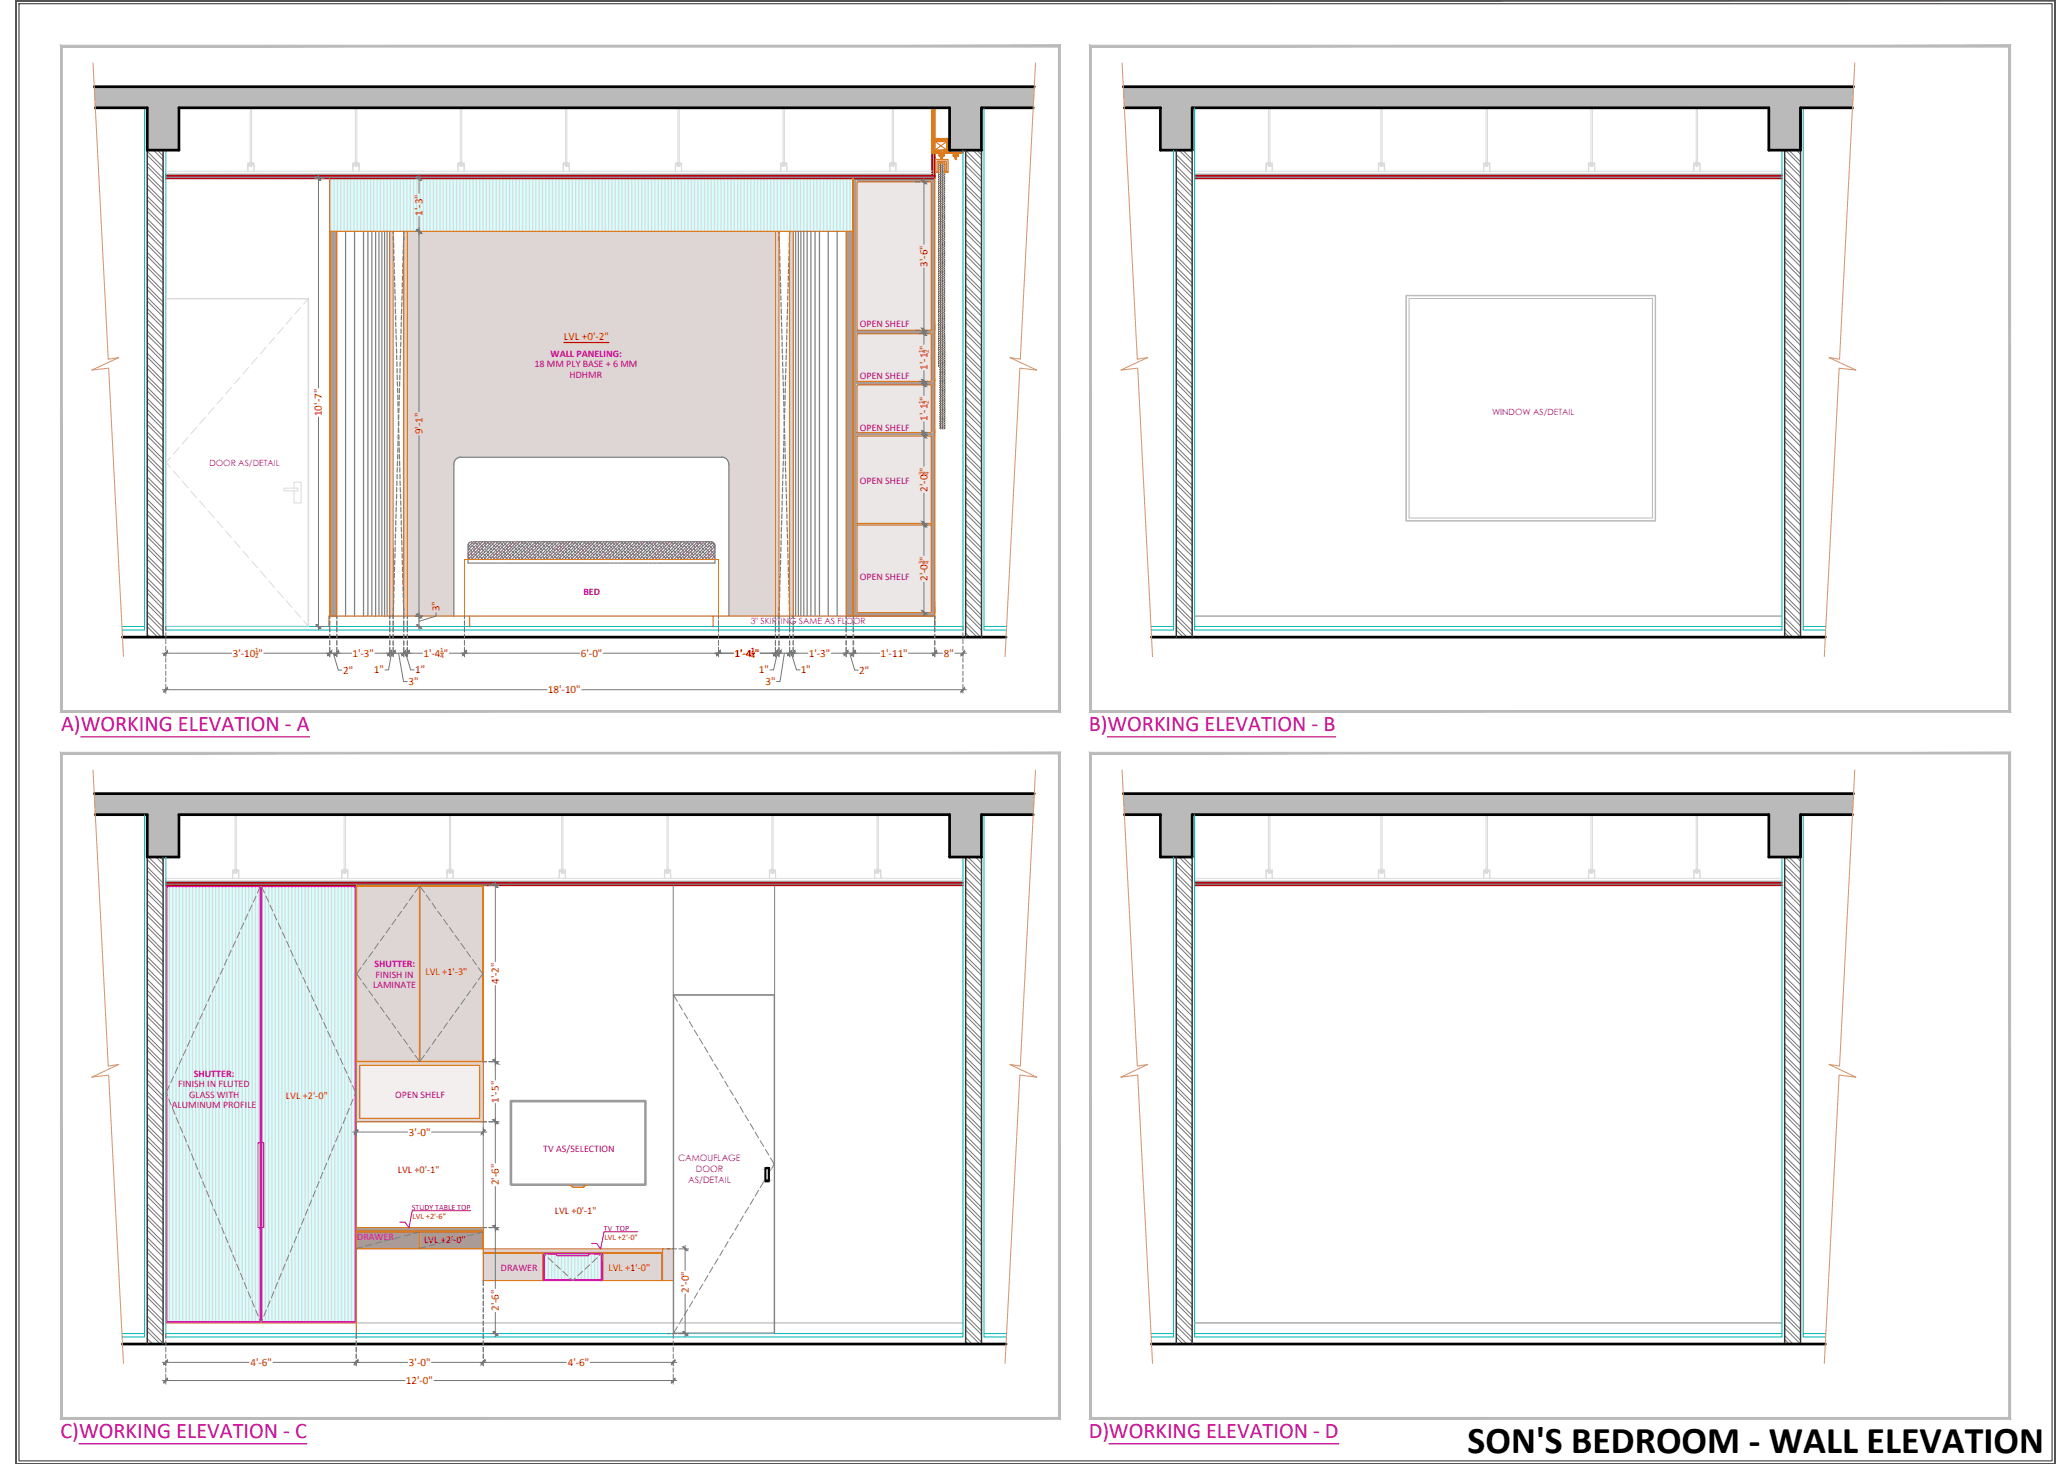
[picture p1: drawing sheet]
<svg xmlns="http://www.w3.org/2000/svg" width="420mm" height="297mm" viewBox="0 0 420 297" stroke-linecap="round" stroke-linejoin="round" font-family="sans-serif">
<defs><g id="words">
<text font-size="7.7" x="297.9" y="294.7">SON'S BEDROOM - WALL ELEVATION</text>
<g font-size="4.5" fill="#b8008a">
<text x="12.4" y="148.3">A)WORKING ELEVATION - A</text>
<text x="221" y="148.3">B)WORKING ELEVATION - B</text>
<text x="12.3" y="291.7">C)WORKING ELEVATION - C</text>
<text x="221" y="291.7">D)WORKING ELEVATION - D</text>
</g>
<g font-size="2.3" fill="#f00">
<text x="85.8" y="43.8" transform="rotate(-90 85.8 43.8)">1'-3&quot;</text>
<text x="188.3" y="54.1" transform="rotate(-90 188.3 54.1)">3'-6&quot;</text>
<text x="114.4" y="68.9">LVL +0'-2&quot;</text>
<text x="188.3" y="75" transform="rotate(-90 188.3 75)">1'-1 &quot;</text>
<text x="65.3" y="84.4" transform="rotate(-90 65.3 84.4)">10'-7&quot;</text>
<text x="85.8" y="88.1" transform="rotate(-90 85.8 88.1)">9'-1&quot;</text>
<text x="188.3" y="85.4" transform="rotate(-90 188.3 85.4)">1'-1 &quot;</text>
<text x="188.3" y="99.8" transform="rotate(-90 188.3 99.8)">2'-0 &quot;</text>
<text x="188.3" y="117.9" transform="rotate(-90 188.3 117.9)">2'-0 &quot;</text>
<text x="89.2" y="124.1" transform="rotate(-90 89.2 124.1)">3&quot;</text>
<text x="47.2" y="133.3">3'-10 &quot;</text>
<text x="69.6" y="136.7">2&quot;</text>
<text x="71.5" y="133.3">1'-3&quot;</text>
<text x="75.9" y="136.6">1&quot;</text>
<text x="84.2" y="136.6">1&quot;</text>
<text x="85.9" y="133.3">1'-4 &quot;</text>
<text x="117.9" y="133.3">6'-0&quot;</text>
<text x="149.1" y="133.3">1'-4 &quot;</text>
<text x="154.1" y="136.6">1&quot;</text>
<text x="162.5" y="136.6">1&quot;</text>
<text x="164.2" y="133.3">1'-3&quot;</text>
<text x="174.4" y="136.7">2&quot;</text>
<text x="178.7" y="133.3">1'-11&quot;</text>
<text x="191.6" y="133.3">8&quot;</text>
<text x="82.9" y="139">3&quot;</text>
<text x="111.2" y="140.7">18'-10&quot;</text>
<text x="155.4" y="139">3&quot;</text>
<text x="101.3" y="199.7" transform="rotate(-90 101.3 199.7)">4'-2&quot;</text>
<text x="101.3" y="223.7" transform="rotate(-90 101.3 223.7)">1'-5&quot;</text>
<text x="83" y="230.4">3'-0&quot;</text>
<text x="101.3" y="240.5" transform="rotate(-90 101.3 240.5)">2'-6&quot;</text>
<text x="139.8" y="262.3" transform="rotate(-90 139.8 262.3)">2'-0&quot;</text>
<text x="101.3" y="266" transform="rotate(-90 101.3 266)">2'-6&quot;</text>
<text x="50.8" y="277.1">4'-6&quot;</text>
<text x="82.4" y="280.8">12'-0&quot;</text>
<text x="83" y="277.1">3'-0&quot;</text>
<text x="115.2" y="277.1">4'-6&quot;</text>
</g>
<g font-size="2.1" fill="#f00">
<text x="86.4" y="197.8">LVL +1'-3&quot;</text>
<text x="58" y="222.9">LVL +2'-0&quot;</text>
<text x="80.7" y="237.9">LVL +0'-1&quot;</text>
<text x="112.6" y="246.4">LVL +0'-1&quot;</text>
<text x="86.1" y="252.1">LVL +2'-0&quot;</text>
<text x="123.5" y="258">LVL +1'-0&quot;</text>
</g>
<g font-size="2" fill="#b8008a">
<text x="174.5" y="66.3">OPEN SHELF</text>
<text x="108.5" y="74.5">18 MM PLY BASE + 6 MM</text>
<text x="111.8" y="72.4">WALL PANELING:</text>
<text x="115.6" y="76.7">HDHMR</text>
<text x="174.5" y="76.9">OPEN SHELF</text>
<text x="174.5" y="87.5">OPEN SHELF</text>
<text x="174.5" y="98.2">OPEN SHELF</text>
<text x="174.5" y="117.7">OPEN SHELF</text>
<text x="118.4" y="120.8">BED</text>
<text x="76" y="196.2">SHUTTER:</text>
<text x="75.7" y="200.5">LAMINATE</text>
<text x="76.2" y="198.4">FINISH IN</text>
<text x="36.2" y="220.6">FINISH IN FLUTED</text>
<text x="39.3" y="218.4">SHUTTER:</text>
<text x="34.9" y="224.9">ALUMINUM PROFILE</text>
<text x="38.4" y="222.7">GLASS WITH</text>
<text x="80.2" y="222.7">OPEN SHELF</text>
<text x="110.3" y="233.8">TV AS/SELECTION</text>
<text x="72.5" y="251.6">DRAWER</text>
<text x="101.7" y="258">DRAWER</text>
</g>
<g font-size="1.8" fill="#b8008a">
<text x="137.6" y="235.7">CAMOUFLAGE</text>
<text x="141.2" y="237.8">DOOR</text>
<text x="139.7" y="240">AS/DETAIL</text>
</g>
<g font-size="1.7" fill="#b8008a">
<text x="302.9" y="84.1">WINDOW AS/DETAIL</text>
<text x="42.5" y="94.5">DOOR AS/DETAIL</text>
<text x="152.4" y="126.7">3&quot; SKIRTING SAME AS FLOOR</text>
</g>
<g font-size="1.7" fill="#f00">
<text x="83.7" y="247.3">LVL +2'-6&quot;</text>
<text x="122.7" y="251.5">LVL +2'-0&quot;</text>
</g>
<g font-size="1.6" fill="#b8008a">
<text x="83.6" y="245.4">STUDY TABLE TOP</text>
<text x="122.6" y="249.8">TV TOP</text>
</g>
<g font-size="1.4" fill="#f00">
<text x="187.4" y="71.7" transform="rotate(-90 187.4 71.7)">1</text>
<text x="188.6" y="71.6" transform="rotate(-90 188.6 71.6)">2</text>
<text x="187.4" y="82" transform="rotate(-90 187.4 82)">1</text>
<text x="188.6" y="82" transform="rotate(-90 188.6 82)">2</text>
<text x="187.4" y="96.4" transform="rotate(-90 187.4 96.4)">3</text>
<text x="188.6" y="96.4" transform="rotate(-90 188.6 96.4)">4</text>
<text x="187.4" y="114.5" transform="rotate(-90 187.4 114.5)">3</text>
<text x="188.6" y="114.5" transform="rotate(-90 188.6 114.5)">4</text>
<text x="51.8" y="132.4">1</text>
<text x="51.8" y="133.5">2</text>
<text x="89.4" y="132.4">1</text>
<text x="89.4" y="133.5">4</text>
<text x="152.5" y="132.4">1</text>
<text x="152.5" y="133.5">4</text>
</g>
</g></defs>
<!-- layer: elev6 -->
<g fill="none" stroke="#725639" stroke-width=".2">
<path d="M190.5 34.2h.1M190.5 34.7h.1M190.5 36.1h.1M190.5 36.5h.1M190.5 37h.1M190.5 38.3h.1M190.5 38.8h.1M190.5 39.7h.1M190.5 39.2h.1M190.5 37.9h.1M190.5 37.4h.1M190.5 35.6h.1"/>
<path d="M190.5 35.1h.1M190.5 33.8h.1M190.5 33.3h.1M190.5 35.1v.1M190.5 36.9v.1M190.5 37.4v.1M190.5 39.2v.1M190.8 33l.2 .3-.2 .3 .2 .2-.2 .2 .2 .2-.2 .2 .2 .3-.2 .2 .2 .2-.2 .3 .2 .2-.2 .2 .2 .3-.2 .2 .2 .2-.2 .2 .2 .3-.2 .2 .2 .2-.2 .3 .2 .2-.2 .2 .2 .2-.2 .3 .2 .2-.2 .2 .2 .2-.2 .3 .2 .2-.2 .2 .2 .3-.2 .2 .2 .2-.2 .2 .2 .2-.2 .3 .2 .2-.2 .3 .2 .2-.2 .2 .2 .2-.2 .3 .2 .2-.2 .2 .2 .2-.2 .3 .2 .2-.2 .2 .2 .3-.2 .2 .2 .2-.2 .2 .2 .3-.2 .2 .2 .2-.2 .2 .2 .3-.2 .2 .2 .3-.2 .2 .2 .2-.2 .2 .2 .2-.2 .3 .2 .2-.2 .2 .2 .3-.2 .2 .2 .2-.2 .3 .2 .2-.2 .2 .2 .2-.2 .2 .2 .3-.2 .2 .2 .2-.2 .3 .2 .2-.2 .2 .2 .2-.2 .3 .2 .2-.2 .2 .2 .2-.2 .3 .2 .2-.2 .3 .2 .2-.2 .2 .2 .2-.2 .2 .2 .3-.2 .2 .2 .2-.2 .3 .2 .2-.2 .2 .2 .3-.2 .2 .2 .2-.2 .2 .2 .2-.2 .3 .2 .2-.2 .2 .2 .3-.2 .2 .2 .2-.2 .3 .2 .2-.2 .2 .2 .2-.2 .3 .2 .2-.2 .2 .2 .3-.2 .2 .2 .2-.2 .2 .2 .2-.2 .3 .2 .2-.2 .2 .2 .3-.2 .2 .2 .2-.2 .3 .2 .2-.2 .2 .2 .2-.2 .2 .2 .3-.2 .2 .2 .3-.2 .2 .2 .2-.2 .2 .2 .3-.2 .2 .2 .2-.2 .2 .2 .3-.2 .2 .2 .2-.2 .3 .2 .2-.2 .2 .2 .2-.2 .3 .2 .2-.2 .2 .2 .2-.2 .3 .2 .2-.2 .3 .2 .2-.2 .2 .2 .2-.2 .2 .2 .3-.2 .2 .2 .2-.2 .3 .2 .2-.2 .2 .2 .2-.2 .3 .2 .2-.2 .2 .2 .2-.2 .3 .2 .2-.2 .2 .2 .3-.2 .2 .2 .2-.2 .2 .2 .3-.2 .2 .2 .2-.2 .2 .2 .3-.2 .2 .2 .3-.2 .2 .2 .2-.2 .2 .2 .2-.2 .3 .2 .2-.2 .2 .2 .3-.2 .2 .2 .2-.2 .3 .2 .2-.2 .2 .2 .2-.2 .2 .2 .3-.2 .2 .2 .2-.2 .3 .2 .2-.2 .2 .2 .2-.2 .3 .2 .2-.2 .2 .2 .3-.2 .2 .2 .2-.2 .3 .2 .2-.2 .2 .2 .2-.2 .2 .2 .3-.2 .2 .2 .2-.2 .3 .2 .2-.2 .2 .2 .3-.2 .2 .2 .2-.2 .2 .2 .2-.2 .3 .2 .2-.2 .3 .2 .2-.2 .2 .2 .2-.2 .3 .2 .2M191.3 33l.1 .3-.2 .3 .2 .2-.2 .2 .2 .2-.2 .2 .2 .3-.2 .2 .2 .2-.2 .3 .2 .2-.2 .2 .2 .3-.2 .2 .2 .2-.2 .2 .2 .3-.2 .2 .2 .2-.2 .3 .2 .2-.2 .2 .2 .2-.2 .3 .2 .2-.2 .2 .2 .2-.2 .3 .2 .2-.2 .2 .2 .3-.2 .2 .2 .2-.2 .2 .2 .2-.2 .3 .2 .2-.2 .3 .2 .2-.2 .2 .2 .2-.2 .3 .2 .2-.2 .2 .2 .2-.2 .3 .2 .2-.2 .2 .2 .3-.2 .2 .2 .2-.2 .2 .2 .3-.2 .2 .2 .2-.2 .2 .2 .3-.2 .2 .2 .3-.2 .2 .2 .2-.2 .2 .2 .2-.2 .3 .2 .2-.2 .2 .2 .3-.2 .2 .2 .2-.2 .3 .2 .2-.2 .2 .2 .2-.2 .2 .2 .3-.2 .2 .2 .2-.2 .3 .2 .2-.2 .2 .2 .2-.2 .3 .2 .2-.2 .2 .2 .2-.2 .3 .2 .2-.2 .3 .2 .2-.2 .2 .2 .2-.2 .2 .2 .3-.2 .2 .2 .2-.2 .3 .2 .2-.2 .2 .2 .3-.2 .2 .2 .2-.2 .2 .2 .2-.2 .3 .2 .2-.2 .2 .2 .3-.2 .2 .2 .2-.2 .3 .2 .2-.2 .2 .2 .2-.2 .3 .2 .2-.2 .2 .2 .3-.2 .2 .2 .2-.2 .2 .2 .2-.2 .3 .2 .2-.2 .2 .2 .3-.2 .2 .2 .2-.2 .3 .2 .2-.2 .2 .2 .2-.2 .2 .2 .3-.2 .2 .2 .3-.2 .2 .2 .2-.2 .2 .2 .3-.2 .2 .2 .2-.2 .2 .2 .3-.2 .2 .2 .2-.2 .3 .2 .2-.2 .2 .2 .2-.2 .3 .2 .2-.2 .2 .2 .2-.2 .3 .2 .2-.2 .3 .2 .2-.2 .2 .2 .2-.2 .2 .2 .3-.2 .2 .2 .2-.2 .3 .2 .2-.2 .2 .2 .2-.2 .3 .2 .2-.2 .2 .2 .2-.2 .3 .2 .2-.2 .2 .2 .3-.2 .2 .2 .2-.2 .2 .2 .3-.2 .2 .2 .2-.2 .2 .2 .3-.2 .2 .2 .3-.2 .2 .2 .2-.2 .2 .2 .2-.2 .3 .2 .2-.2 .2 .2 .3-.2 .2 .2 .2-.2 .3 .2 .2-.2 .2 .2 .2-.2 .2 .2 .3-.2 .2 .2 .2-.2 .3 .2 .2-.2 .2 .2 .2-.2 .3 .2 .2-.2 .2 .2 .3-.2 .2 .2 .2-.2 .3 .2 .2-.2 .2 .2 .2-.2 .2 .2 .3-.2 .2 .2 .2-.2 .3 .2 .2-.2 .2 .2 .3-.2 .2 .2 .2-.2 .2 .2 .2-.2 .3 .2 .2-.2 .3 .2 .2-.2 .2 .2 .2-.2 .3 .2 .2M191.7 33l.1 .2M191.8 33.4l-.2 .2 .2 .1M191.8 33.9l-.2 .1 .2 .1"/>
<path d="M191.8 34.3l-.2 .1 .2 .2M191.8 34.8l-.2 .1 .2 .1M191.8 35.2l-.2 .2 .2 .1M191.8 35.7l-.2 .1 .2 .2M191.8 36.1l-.2 .2 .2 .1M191.8 36.6l-.2 .1 .2 .2M191.8 37.1l-.2 .1 .2 .1M191.8 37.5l-.2 .2 .2 .1M191.8 38l-.2 .1 .2 .2M191.8 38.4l-.2 .2 .2 .1M191.8 38.9l-.2 .1 .2 .1M191.8 39.4l-.2 .1 .2 .1"/>
<path d="M191.8 39.8l-.2 .1 .2 .2M190.5 40.2h.1M190.5 40.6h.1M190.5 42h.1M190.5 42.4h.1M190.5 43.8h.1M190.5 44.3h.1M190.5 44.7h.1M190.5 45.6h.1M190.5 46.1h.1M190.5 46.6h.1M190.5 47.4h.1"/>
<path d="M190.5 47.9h.1M190.5 48.4h.1M190.5 49.3h.1M190.5 49.7h.1M190.5 50.2h.1M190.5 51.1h.1M190.5 51.5h.1M190.5 52h.1M190.5 52.9h.1M190.5 53.4h.1M190.5 53.8h.1M190.5 54.3h.1"/>
<path d="M190.5 55.2h.1M190.5 55.7h.1M190.5 56.1h.1M190.5 57h.1M190.5 57.5h.1M190.5 57.9h.1M190.5 58.8h.1M190.5 59.3h.1M190.5 59.8h.1M190.5 58.4h.1M190.5 56.5h.1M190.5 54.7h.1"/>
<path d="M190.5 52.4h.1M190.5 50.6h.1M190.5 48.8h.1M190.5 47h.1M190.5 45.2h.1M190.5 43.3h.1M190.5 42.9h.1M190.5 41.5h.1M190.5 41h.1M190.5 41v.1M190.5 41.5v.1M190.5 43.3v.1"/>
<path d="M190.5 46v.1M190.5 48.3v.1M190.5 50.6v.1M190.5 52.4v.1M190.5 54.7v.1M190.5 56.5v.1M190.5 59.7v.1M191.8 40.2l-.2 .2 .2 .1M191.8 40.7l-.2 .1 .2 .2M191.8 41.2l-.2 .1 .2 .1M191.8 41.6l-.2 .2 .2 .1M191.8 42.1l-.2 .1 .2 .1"/>
<path d="M191.8 42.5l-.2 .2 .2 .1M191.8 43l-.2 .1 .2 .2M191.8 43.4l-.2 .2 .2 .1M191.8 43.9l-.2 .1 .2 .2M191.8 44.4l-.2 .1 .2 .1M191.8 44.8l-.2 .1 .2 .2M191.8 45.2l-.2 .2 .2 .1M191.8 45.7l-.2 .1 .2 .2M191.8 46.2l-.2 .1 .2 .1M191.8 46.6l-.2 .2 .2 .1M191.8 47.1l-.2 .1 .2 .2M191.8 47.5l-.2 .2 .2 .1"/>
<path d="M191.8 48l-.2 .1 .2 .1M191.8 48.5l-.2 .1 .2 .1M191.8 48.9l-.2 .2 .2 .1M191.8 49.3l-.2 .2 .2 .1M191.8 49.8l-.2 .1 .2 .2M191.8 50.3l-.2 .1 .2 .1M191.8 50.7l-.2 .2 .2 .1M191.8 51.2l-.2 .1 .2 .2M191.8 51.6l-.2 .2 .2 .1M191.8 52.1l-.2 .1 .2 .2M191.8 52.6l-.2 .1 .2 .1M191.8 53l-.2 .2 .2 .1"/>
<path d="M191.8 53.5l-.2 .1 .2 .1M191.8 53.9l-.2 .1 .2 .2M191.8 54.4l-.2 .1 .2 .1M191.8 54.8l-.2 .2 .2 .1M191.8 55.3l-.2 .1 .2 .2M191.8 55.7l-.2 .2 .2 .1M191.8 56.2l-.2 .1 .2 .2M191.8 56.6l-.2 .2 .2 .1M191.8 57.1l-.2 .1 .2 .2M191.8 57.6l-.2 .1 .2 .2M191.8 58l-.2 .2 .2 .1M191.8 58.4l-.2 .2 .2 .1"/>
<path d="M191.8 58.9l-.2 .2 .2 .1M191.8 59.4l-.2 .1 .2 .2M191.8 59.8l-.2 .2 .2 .1M190.5 60.6h.1M190.5 61.1h.1M190.5 61.6h.1M190.5 62.5h.1M190.5 62.9h.1M190.5 63.4h.1M190.5 63.9h.1M190.5 64.3h.1M190.5 64.8h.1"/>
<path d="M190.5 65.2h.1M190.5 65.7h.1M190.5 66.1h.1M190.5 66.6h.1M190.5 67h.1M190.5 67.5h.1M190.5 67.9h.1M190.5 68.4h.1M190.5 68.9h.1M190.5 69.3h.1M190.5 70.2h.1M190.5 70.7h.1"/>
<path d="M190.5 71.1h.1M190.5 71.6h.1M190.5 72h.1M190.5 72.5h.1M190.5 73h.1M190.5 73.4h.1M190.5 73.9h.1M190.5 74.3h.1M190.5 69.8h.1M190.5 62h.1M190.5 60.2h.1M190.5 63.8v.1"/>
<path d="M191.8 60.3l-.2 .1 .2 .2M191.8 60.7l-.2 .2 .2 .1M191.8 61.2l-.2 .1 .2 .2M191.8 61.7l-.2 .1 .2 .1M191.8 62.1l-.2 .2 .2 .1M191.8 62.6l-.2 .1 .2 .2M191.8 63l-.2 .1 .2 .2M191.8 63.5l-.2 .1 .2 .2M191.8 64l-.2 .1 .2 .1M191.8 64.4l-.2 .1 .2 .2M191.8 64.8l-.2 .2 .2 .1M191.8 65.3l-.2 .1 .2 .2"/>
<path d="M191.8 65.8l-.2 .1 .2 .1M191.8 66.2l-.2 .2 .2 .1M191.8 66.7l-.2 .1 .2 .2M191.8 67.1l-.2 .2 .2 .1M191.8 67.6l-.2 .1 .2 .1M191.8 68l-.2 .2 .2 .1M191.8 68.5l-.2 .2 .2 .1M191.8 68.9l-.2 .2 .2 .1M191.8 69.4l-.2 .1 .2 .2M191.8 69.8l-.2 .2 .2 .1M191.8 70.3l-.2 .2 .2 .1M191.8 70.8l-.2 .1 .2 .2"/>
<path d="M191.8 71.2l-.2 .2 .2 .1M191.8 71.7l-.2 .1 .2 .2M191.8 72.1l-.2 .2 .2 .1M191.8 72.6l-.2 .1 .2 .2M191.8 73.1l-.2 .1 .2 .1M191.8 73.5l-.2 .1 .2 .2M191.8 73.9l-.2 .2 .2 .1M191.8 74.4l-.2 .1 .2 .2M191.8 74.9l-.2 .1 .2 .2M191.8 75.3l-.2 .2 .2 .1M191.8 75.8l-.2 .1 .2 .2M191.8 76.2l-.2 .2 .2 .1"/>
<path d="M191.8 76.7l-.2 .1 .2 .2M191.8 77.1l-.2 .2 .2 .2M191.8 77.6l-.2 .2 .2 .1M191.8 78l-.2 .2 .2 .1M191.8 78.5l-.2 .1 .2 .2M191.8 79l-.2 .1 .2 .2M191.8 79.4l-.2 .2 .2 .1M191.8 79.9l-.2 .1 .2 .2M191.8 80.3l-.2 .2 .2 .1M191.8 80.8l-.2 .1 .2 .2M191.8 81.2l-.2 .2 .2 .2M191.8 81.7l-.2 .2 .2 .1"/>
<path d="M191.8 82.2l-.2 .1 .2 .2M191.8 82.6l-.2 .1 .2 .2M191.8 83l-.2 .2 .2 .2M191.8 83.5l-.2 .2 .2 .1M191.8 84l-.2 .1 .2 .2M191.8 84.4l-.2 .2 .2 .1M191.8 84.9l-.2 .1 .2 .2M191.8 85.3l-.2 .2 .2 .1M191.8 85.8l-.2 .2 .2 .1M191.8 86.3l-.2 .1 .2 .2M191.8 86.7l-.2 .2 .2 .1"/>
</g>
<!-- layer: FALSE HATCH -->
<g fill="none" stroke="#9e9e9e" stroke-width=".25">
<path d="M33.7 35.8h.1M33.7 36.2h.1M33.7 36h.1M33.7 35.7h.1M33.7 36.1h.1M33.7 35.9h.1M33.8 36.2h.1M33.8 36.1h.1M33.8 35.9h.1M33.8 36h.1M33.8 35.8h.1M33.9 36.1h.1"/>
<path d="M33.9 35.9h.1M33.9 35.7h.1M33.9 35.8h.1M34 36.2h.1M34 36h.1M34 35.8h.1M34 36.1h.1M34 35.9h.1M34 35.7h.1M34.1 36.1h.1M34.1 36h.1M34.1 35.8h.1"/>
<path d="M34.1 35.9h.1M34.1 36.2h.1M34.2 36.1h.1M34.2 35.9h.1M34.2 35.7h.1M34.2 36.2h.1M34.2 35.8h.1M34.2 36h.1M34.3 36.1h.1M34.3 35.9h.1M34.3 35.7h.1M34.3 36h.1"/>
<path d="M34.3 35.8h.1M34.3 36.2h.1M34.4 36.1h.1M34.4 36h.1M34.4 35.8h.1M34.4 35.7h.1M34.5 36.1h.1M34.5 35.8h.1M34.5 35.7h.1M34.5 36h.1M34.5 36.2h.1M34.5 35.9h.1"/>
<path d="M34.6 36.1h.1M34.6 35.8h.1M34.6 35.7h.1M34.6 36.2h.1M34.6 36h.1M34.6 35.9h.1M34.7 36.1h.1M34.7 36h.1M34.7 35.9h.1M34.7 35.8h.1M34.7 35.7h.1M34.7 36.2h.1"/>
<path d="M34.8 35.8h.1M34.8 36.1h.1M34.8 36h.1M34.8 35.7h.1M34.8 35.9h.1M34.9 36.2h.1M34.9 36h.1M34.9 36.1h.1M34.9 35.9h.1M34.9 35.8h.1M35 35.8h.1M35 36h.1"/>
<path d="M35 36.1h.1M35 35.7h.1M35.1 36.1h.1M35.1 35.9h.1M35.1 35.8h.1M35.1 36h.1M35.1 35.7h.1M35.1 36.2h.1M35.2 36.1h.1M35.2 35.9h.1M35.2 35.8h.1M35.2 36h.1"/>
<path d="M35.2 36.2h.1M35.3 36h.1M35.3 35.8h.1M35.3 36.2h.1M35.3 36.1h.1M35.3 35.9h.1M35.4 36h.1M35.4 35.8h.1M35.4 35.9h.1M35.4 35.7h.1M35.4 36.2h.1M35.4 36.1h.1"/>
<path d="M35.5 36.1h.1M35.5 35.9h.1M35.5 35.8h.1M35.5 36h.1M35.6 36h.1M35.6 35.7h.1M35.6 36.1h.1M35.6 35.9h.1M35.6 35.8h.1M35.6 36.2h.1M35.7 36.2h.1M35.7 36h.1"/>
<path d="M35.7 35.8h.1M35.7 35.9h.1M35.7 36.1h.1M35.7 35.7h.1M35.8 36h.1M35.8 35.9h.1M35.8 35.8h.1M35.8 35.7h.1M35.8 36.1h.1M35.8 36.2h.1M35.9 36h.1M35.9 36.2h.1"/>
<path d="M35.9 36.1h.1M35.9 35.9h.1M35.9 35.7h.1M35.9 35.8h.1M36 36.1h.1M36 36h.1M36 35.9h.1M36 35.8h.1M36 35.7h.1M36.1 35.8h.1M36.1 35.7h.1M36.1 35.9h.1"/>
<path d="M36.1 36.1h.1M36.1 36h.1M36.1 36.2h.1M36.2 36.1h.1M36.2 35.9h.1M36.2 35.7h.1M36.2 36h.1M36.2 35.8h.1M36.2 36.2h.1M36.3 36.1h.1M36.3 35.9h.1M36.3 35.7h.1"/>
<path d="M36.3 35.8h.1M36.3 36h.1M36.3 36.2h.1M36.4 36.2h.1M36.4 36h.1M36.4 35.8h.1M36.4 36.1h.1M36.4 35.9h.1M36.4 35.7h.1M36.5 36.2h.1M36.5 36h.1M36.5 35.8h.1"/>
<path d="M36.5 35.7h.1M36.5 35.9h.1M36.5 36.1h.1M36.6 36.1h.1M36.6 35.9h.1M36.6 35.7h.1M36.6 36.2h.1M36.6 36h.1M36.6 35.8h.1M36.7 36.2h.1M36.7 36h.1M36.7 36.1h.1"/>
<path d="M36.7 35.9h.1M36.7 35.7h.1M36.7 35.8h.1M36.8 36.2h.1M36.8 36h.1M36.8 35.8h.1M36.8 35.9h.1M36.8 36.1h.1M36.8 35.7h.1M36.9 35.9h.1M36.9 35.8h.1M36.9 35.7h.1"/>
<path d="M36.9 36.2h.1M36.9 36h.1M36.9 36.1h.1M37 35.8h.1M37 36.1h.1M37 35.9h.1M37 35.7h.1M37 36h.1M37 36.2h.1M37.1 36.1h.1M37.1 35.9h.1M37.1 35.8h.1"/>
<path d="M37.1 35.7h.1M37.1 36h.1M37.2 35.9h.1M37.2 36.1h.1M37.2 36h.1M37.2 35.8h.1M37.3 36.1h.1M37.3 35.9h.1M37.3 35.7h.1M37.3 35.8h.1M37.3 36.2h.1M37.3 36h.1"/>
<path d="M37.4 35.7h.1M37.4 36h.1M37.4 36.1h.1M37.4 35.9h.1M37.4 35.8h.1M37.5 36.1h.1M37.5 36h.1M37.5 35.8h.1M37.5 35.9h.1M37.5 36.2h.1M37.5 35.7h.1M37.6 36h.1"/>
<path d="M37.6 35.8h.1M37.6 35.7h.1M37.6 36.2h.1M37.6 36.1h.1M37.6 35.9h.1M37.7 36.1h.1M37.7 35.8h.1M37.7 35.7h.1M37.7 35.9h.1M37.8 36.1h.1M37.8 35.9h.1M37.8 35.8h.1"/>
<path d="M37.8 35.7h.1M37.8 36.2h.1M37.8 36h.1M37.9 36.1h.1M37.9 35.9h.1M37.9 35.8h.1M37.9 35.7h.1M37.9 36h.1M38 36h.1M38 35.8h.1M38 35.7h.1M38 35.9h.1"/>
<path d="M38 36.2h.1M38 36.1h.1M38.1 36.2h.1M38.1 36.1h.1M38.1 35.8h.1M38.1 36h.1M38.2 36.1h.1M38.2 35.9h.1M38.2 35.8h.1M38.2 35.7h.1M38.2 36h.1M38.2 36.2h.1"/>
<path d="M38.3 35.8h.1M38.3 36h.1M38.3 36.1h.1M38.3 35.9h.1M38.3 35.7h.1M38.3 36.2h.1M38.4 36h.1M38.4 35.8h.1M38.4 35.9h.1M38.4 35.7h.1M38.4 36.1h.1M38.4 36.2h.1"/>
<path d="M38.5 35.7h.1M38.5 35.9h.1M38.5 36h.1M38.5 35.8h.1M38.5 36.2h.1M38.6 36.1h.1M38.6 35.9h.1M38.6 35.7h.1M38.6 36h.1M38.6 35.8h.1M38.6 36.2h.1M38.7 36.2h.1"/>
<path d="M38.7 36h.1M38.7 35.8h.1M38.7 35.9h.1M38.7 36.1h.1M38.7 35.7h.1M38.8 36.2h.1M38.8 36h.1M38.8 35.8h.1M38.8 36.1h.1M38.8 35.9h.1M38.9 36.1h.1M38.9 35.9h.1"/>
<path d="M38.9 35.7h.1M38.9 35.8h.1M38.9 36h.1M38.9 36.2h.1M39 36.1h.1M39 35.9h.1M39 35.7h.1M39 35.8h.1M39 36.2h.1M39.1 36.2h.1M39.1 36h.1M39.1 35.8h.1"/>
<path d="M39.1 35.7h.1M39.1 36.1h.1M39.1 35.9h.1M39.2 36.2h.1M39.2 36.1h.1M39.2 35.7h.1M39.2 35.9h.1M39.2 35.8h.1M39.2 36h.1M39.3 36.1h.1M39.3 35.9h.1M39.3 35.8h.1"/>
<path d="M39.3 35.7h.1M39.3 36h.1M39.3 36.2h.1M39.4 35.8h.1M39.4 36.1h.1M39.4 35.9h.1M39.4 35.7h.1M39.5 36h.1M39.5 35.8h.1M39.5 35.7h.1M39.5 35.9h.1M39.5 36.1h.1"/>
<path d="M39.5 36.2h.1M39.6 35.9h.1M39.6 36.2h.1M39.6 35.8h.1M39.6 36h.1M39.6 36.1h.1M39.7 35.7h.1M39.7 36.1h.1M39.7 35.9h.1M39.7 36h.1M39.7 35.8h.1M39.8 35.8h.1"/>
<path d="M39.8 36.2h.1M39.8 36h.1M39.8 35.7h.1M39.8 35.9h.1M39.8 36.1h.1M39.9 36h.1M39.9 35.8h.1M39.9 36.1h.1M39.9 35.9h.1M39.9 35.7h.1M40 36.1h.1M40 35.9h.1"/>
<path d="M40 35.7h.1M40 36h.1M40 35.8h.1M40 36.2h.1M40.1 36.1h.1M40.1 35.9h.1M40.1 35.7h.1M40.1 36.2h.1M40.1 35.8h.1M40.2 36.1h.1M40.2 36h.1M40.2 35.8h.1"/>
<path d="M40.2 35.7h.1M40.2 35.9h.1M40.3 36.2h.1M40.3 36h.1M40.3 35.8h.1M40.3 36.1h.1M40.3 35.9h.1M40.3 35.7h.1M40.4 36.1h.1M40.4 35.8h.1M40.4 35.7h.1M40.4 35.9h.1"/>
<path d="M40.4 36h.1M40.4 36.2h.1M40.5 35.7h.1M40.5 35.9h.1M40.5 36.1h.1M40.5 36h.1M40.5 35.8h.1M40.6 35.9h.1M40.6 35.8h.1M40.6 36h.1M40.6 36.1h.1M40.6 35.7h.1"/>
<path d="M40.6 36.2h.1M40.7 35.8h.1M40.7 36.1h.1M40.7 35.9h.1M40.7 36h.1M40.7 36.2h.1M40.8 36.1h.1M40.8 35.8h.1M40.8 35.9h.1M40.8 35.7h.1M40.8 36h.1M40.8 36.2h.1"/>
<path d="M40.9 36.1h.1M40.9 35.9h.1M40.9 35.8h.1M40.9 35.7h.1M40.9 36h.1M41 36.1h.1M41 35.9h.1M41 35.8h.1M41 36h.1M41 36.2h.1M41 35.7h.1M41.1 36h.1"/>
<path d="M41.1 35.8h.1M41.1 36.1h.1M41.1 35.9h.1M41.1 35.7h.1M41.1 36.2h.1M41.2 36h.1M41.2 35.8h.1M41.2 36.2h.1M41.2 36.1h.1M41.3 36.1h.1M41.3 35.9h.1M41.3 35.8h.1"/>
<path d="M41.3 36h.1M41.3 35.7h.1M41.3 36.2h.1M41.4 36h.1M41.4 36.2h.1M41.4 36.1h.1M41.4 35.9h.1M41.4 35.7h.1M41.4 35.8h.1M41.5 36.2h.1M41.5 36h.1M41.5 35.8h.1"/>
<path d="M41.5 36.1h.1M41.5 35.9h.1M41.5 35.7h.1M41.6 36.2h.1M41.6 36.1h.1M41.6 35.7h.1M41.6 36h.1M41.6 35.8h.1M41.6 35.9h.1M41.7 35.8h.1M41.7 36.1h.1M41.7 35.9h.1"/>
<path d="M41.7 35.7h.1M41.7 36h.1M41.7 36.2h.1M41.8 36.1h.1M41.8 35.9h.1M41.8 35.7h.1M41.8 36h.1M41.9 35.8h.1M41.9 35.7h.1M41.9 35.9h.1M41.9 36.2h.1M41.9 36.1h.1"/>
<path d="M41.9 36h.1M42 36.1h.1M42 35.9h.1M42 35.7h.1M42 35.8h.1M42 36.2h.1M42 36h.1M42.1 36.1h.1M42.1 35.9h.1M42.1 35.7h.1M42.1 36h.1M42.1 35.8h.1"/>
<path d="M42.1 36.2h.1M42.2 36.2h.1M42.2 36h.1M42.2 35.8h.1M42.2 35.7h.1M42.2 35.9h.1M42.2 36.1h.1M42.3 36.2h.1M42.3 36h.1M42.3 35.8h.1M42.3 36.1h.1M42.3 35.9h.1"/>
<path d="M42.3 35.7h.1M42.4 36.1h.1M42.4 35.9h.1M42.4 35.7h.1M42.4 35.8h.1M42.4 36h.1M42.4 36.2h.1M42.5 36.2h.1M42.5 36h.1M42.5 35.8h.1M42.5 36.1h.1M42.5 35.9h.1"/>
<path d="M42.5 35.7h.1M42.6 36.2h.1M42.6 36h.1M42.6 35.8h.1M42.6 35.7h.1M42.6 35.9h.1M42.6 36.1h.1M42.7 36.1h.1M42.7 36.2h.1M42.7 36h.1M42.7 35.8h.1M42.7 35.9h.1"/>
<path d="M42.8 36.1h.1M42.8 35.9h.1M42.8 35.7h.1M42.8 35.8h.1M42.8 36h.1M42.9 35.7h.1M42.9 35.9h.1M42.9 36.1h.1M42.9 36h.1M42.9 35.8h.1M42.9 36.2h.1M43 35.7h.1"/>
<path d="M43 35.8h.1M43 36h.1M43 36.1h.1M43 35.9h.1M43.1 36.1h.1M43.1 35.8h.1M43.1 35.7h.1M43.1 36h.1M43.1 36.2h.1M43.2 35.8h.1M43.2 35.7h.1M43.2 35.9h.1"/>
<path d="M43.2 36.2h.1M43.2 36.1h.1M43.2 36h.1M43.3 36.1h.1M43.3 36h.1M43.3 35.8h.1M43.3 35.7h.1M43.3 35.9h.1M43.4 36.1h.1M43.4 36h.1M43.4 35.8h.1M43.4 35.9h.1"/>
<path d="M43.4 36.2h.1M43.4 35.7h.1M43.5 36.1h.1M43.5 35.8h.1M43.5 35.9h.1M43.5 36.2h.1M43.6 36.1h.1M43.6 35.9h.1M43.6 35.8h.1M43.6 36h.1M43.6 35.7h.1M43.7 36.1h.1"/>
<path d="M43.7 35.9h.1M43.7 35.8h.1M43.7 36h.1M43.7 35.7h.1M43.7 36.2h.1M43.8 36.1h.1M43.8 36.2h.1M43.8 36h.1M43.8 35.9h.1M43.8 35.8h.1M43.9 35.9h.1M43.9 36.2h.1"/>
<path d="M43.9 35.8h.1M43.9 35.7h.1M43.9 36h.1M43.9 36.1h.1M44 36.2h.1M44 36.1h.1M44 35.9h.1M44 36h.1M44 35.8h.1M44 35.7h.1M44.1 36.1h.1M44.1 35.9h.1"/>
<path d="M44.1 35.8h.1M44.1 35.7h.1M44.1 36h.1M44.1 36.2h.1M44.2 36h.1M44.2 35.8h.1M44.2 36.1h.1M44.2 35.7h.1M44.2 35.9h.1M44.2 36.2h.1M44.3 35.8h.1M44.3 35.7h.1"/>
<path d="M44.3 36.2h.1M44.3 36h.1M44.3 36.1h.1M44.3 35.9h.1M44.4 36.1h.1M44.4 35.9h.1M44.4 35.7h.1M44.4 36.2h.1M44.4 35.8h.1M44.4 36h.1M44.5 36.2h.1M44.5 36h.1"/>
<path d="M44.5 35.8h.1M44.5 35.9h.1M44.5 36.1h.1M44.5 35.7h.1M44.6 36.2h.1M44.6 36h.1M44.6 35.8h.1M44.6 35.7h.1M44.6 35.9h.1M44.7 36.1h.1M44.7 35.9h.1M44.7 35.7h.1"/>
<path d="M44.7 35.8h.1M44.7 36h.1M44.7 36.2h.1M44.8 36.1h.1M44.8 35.9h.1M44.8 35.7h.1M44.8 35.8h.1M44.8 36h.1M44.8 36.2h.1M44.9 36.2h.1M44.9 36h.1M44.9 36.1h.1"/>
<path d="M44.9 35.9h.1M44.9 35.8h.1M44.9 35.7h.1M45 36.2h.1M45 36h.1M45 35.8h.1M45 35.9h.1M45 36.1h.1M45 35.7h.1M45.1 36.2h.1M45.1 36.1h.1M45.1 36h.1"/>
<path d="M45.1 35.8h.1M45.2 35.7h.1M45.2 36h.1M45.2 36.1h.1M45.2 35.9h.1M45.2 35.8h.1M45.3 36.2h.1M45.3 36h.1M45.3 35.8h.1M45.3 36.1h.1M45.3 35.9h.1M45.3 35.7h.1"/>
<path d="M45.4 35.7h.1M45.4 35.8h.1M45.4 36h.1M45.4 36.1h.1M45.4 36.2h.1M45.4 35.9h.1M45.5 36.1h.1M45.5 35.9h.1M45.5 35.7h.1M45.5 36.2h.1M45.5 36h.1M45.6 36.2h.1"/>
<path d="M45.6 36h.1M45.6 35.8h.1M45.6 35.7h.1M45.6 35.9h.1M45.6 36.1h.1M45.7 36.1h.1M45.7 36h.1M45.7 35.8h.1M45.7 35.7h.1M45.8 35.7h.1M45.8 36.1h.1M45.8 35.9h.1"/>
<path d="M45.8 36.2h.1M45.8 35.8h.1M45.8 36h.1M45.9 35.9h.1M45.9 35.7h.1M45.9 36.1h.1M45.9 35.8h.1M46 36h.1M46 35.8h.1M46 36.1h.1M46 35.7h.1M46 36.2h.1"/>
<path d="M46 35.9h.1M46.1 35.9h.1M46.1 36.2h.1M46.1 36h.1M46.1 35.8h.1M46.1 36.1h.1M46.1 35.7h.1M46.2 36.1h.1M46.2 35.8h.1M46.2 35.7h.1M46.2 36.2h.1M46.2 36h.1"/>
<path d="M46.2 35.9h.1M46.3 35.7h.1M46.3 35.9h.1M46.3 36.2h.1M46.3 36.1h.1M46.3 35.8h.1M46.4 35.8h.1M46.4 36h.1M46.4 35.9h.1M46.4 36.1h.1M46.5 36.1h.1M46.5 36h.1"/>
<path d="M46.5 35.9h.1M46.5 35.8h.1M46.5 35.7h.1M46.6 36h.1M46.6 35.8h.1M46.6 36.2h.1M46.6 36.1h.1M46.6 35.9h.1M46.7 36.1h.1M46.7 35.9h.1M46.7 35.8h.1M46.7 35.7h.1"/>
<path d="M46.7 36.2h.1M46.7 36h.1M46.8 36.1h.1M46.8 35.9h.1M46.8 35.8h.1M46.8 35.7h.1M46.8 36h.1M46.8 36.2h.1M46.9 36h.1M46.9 35.8h.1M46.9 35.7h.1M46.9 36.1h.1"/>
<path d="M46.9 35.9h.1M47 36h.1M47 35.8h.1M47 35.7h.1M47 35.9h.1M47 36.2h.1M47 36.1h.1M47.1 36.1h.1M47.1 35.9h.1M47.1 35.7h.1M47.1 35.8h.1M47.1 36h.1"/>
<path d="M47.1 36.2h.1M47.2 35.9h.1M47.2 36.1h.1M47.2 35.7h.1M47.2 35.8h.1M47.2 36h.1M47.3 36.2h.1M47.3 36h.1M47.3 35.8h.1M47.3 36.1h.1M47.3 35.9h.1M47.3 35.7h.1"/>
<path d="M47.4 36.1h.1M47.4 35.9h.1M47.4 36.2h.1M47.4 36h.1M47.4 35.8h.1M47.4 35.7h.1M47.5 35.7h.1M47.5 36h.1M47.5 35.9h.1M47.5 35.8h.1M47.5 36.1h.1M47.5 36.2h.1"/>
<path d="M47.6 36h.1M47.6 36.1h.1M47.6 35.9h.1M47.6 35.7h.1M47.6 35.8h.1M47.7 36h.1M47.7 35.8h.1M47.7 36.2h.1M47.7 36.1h.1M47.7 35.7h.1M47.7 35.9h.1M47.8 36.1h.1"/>
<path d="M47.8 35.9h.1M47.8 35.7h.1M47.8 36h.1M47.8 35.8h.1M47.8 36.2h.1M47.9 36.1h.1M47.9 35.9h.1M47.9 35.7h.1M47.9 36.2h.1M48 36.2h.1M48 36h.1M48 35.8h.1"/>
<path d="M48 35.7h.1M48 36.1h.1M48 35.9h.1M48.1 36.2h.1M48.1 36h.1M48.1 35.8h.1M48.1 36.1h.1M48.1 35.9h.1M48.2 36.1h.1M48.2 35.9h.1M48.2 35.7h.1M48.2 35.8h.1"/>
<path d="M48.2 36h.1M48.2 36.2h.1M48.3 36.2h.1M48.3 35.8h.1M48.3 36h.1M48.3 36.1h.1M48.3 35.9h.1M48.3 35.7h.1M48.4 36.2h.1M48.4 36h.1M48.4 35.8h.1M48.4 35.9h.1"/>
<path d="M48.4 36.1h.1M48.4 35.7h.1M48.5 36.1h.1M48.5 36h.1M48.5 35.8h.1M48.6 35.7h.1M48.6 35.9h.1M48.6 35.8h.1M48.6 36h.1M48.6 36.1h.1M48.6 36.2h.1M48.7 35.7h.1"/>
<path d="M48.7 35.9h.1M48.7 36.2h.1M48.7 35.8h.1M48.7 36.1h.1M48.8 36h.1M48.8 35.8h.1M48.8 36.1h.1M48.8 35.9h.1M48.8 36.2h.1M48.8 35.7h.1M48.9 36.1h.1M48.9 35.9h.1"/>
<path d="M48.9 35.7h.1M48.9 36h.1M48.9 35.8h.1M49 36.1h.1M49 35.8h.1M49 35.7h.1M49 36h.1M49 36.2h.1M49.1 36.1h.1M49.1 35.9h.1M49.1 35.8h.1M49.1 35.7h.1"/>
<path d="M49.1 36h.1M49.1 36.2h.1M49.2 36.1h.1M49.2 35.9h.1M49.2 35.8h.1M49.2 36h.1M49.3 36.1h.1M49.3 35.8h.1M49.3 35.7h.1M49.3 35.9h.1M49.3 36h.1M49.4 36.1h.1"/>
<path d="M49.4 35.8h.1M49.4 35.7h.1M49.4 36h.1M49.4 35.9h.1M49.4 36.2h.1M49.5 36.1h.1M49.5 35.9h.1M49.5 35.8h.1M49.5 36h.1M49.5 35.7h.1M49.6 36h.1M49.6 35.7h.1"/>
<path d="M49.6 35.9h.1M49.6 36.1h.1M49.6 35.8h.1M49.7 35.7h.1M49.7 35.9h.1M49.7 36h.1M49.7 35.8h.1M49.7 36.1h.1M49.7 36.2h.1M49.8 35.8h.1M49.8 36.1h.1M49.8 36h.1"/>
<path d="M49.9 36h.1M49.9 35.9h.1M49.9 35.8h.1M49.9 35.7h.1M49.9 36.1h.1M50 36.2h.1M50 36h.1M50 35.8h.1M50 36.1h.1M50 35.9h.1M50 35.7h.1M50.1 35.8h.1"/>
<path d="M50.1 36.1h.1M50.1 36h.1M50.1 36.2h.1M50.1 35.7h.1M50.1 35.9h.1M50.2 36.1h.1M50.2 35.9h.1M50.2 35.7h.1M50.2 36h.1M50.2 35.8h.1M50.2 36.2h.1M50.3 36.1h.1"/>
<path d="M50.3 35.9h.1M50.3 35.7h.1M50.3 36.2h.1M50.3 35.8h.1M50.4 36.2h.1M50.4 36h.1M50.4 35.8h.1M50.4 35.9h.1M50.4 35.7h.1M50.5 36.1h.1M50.5 35.9h.1M50.5 35.7h.1"/>
<path d="M50.5 36h.1M50.5 36.2h.1M50.5 35.8h.1M50.6 36.1h.1M50.6 35.9h.1M50.6 35.7h.1M50.6 35.8h.1M50.7 36.2h.1M50.7 36h.1M50.7 35.8h.1M50.7 35.7h.1M50.7 36.1h.1"/>
<path d="M50.7 35.9h.1M50.8 35.7h.1M50.8 35.8h.1M50.8 36.1h.1M50.8 35.9h.1M50.8 36.2h.1M50.8 36h.1M50.9 36.1h.1M50.9 35.8h.1M50.9 36.2h.1M50.9 36h.1M50.9 35.7h.1"/>
<path d="M51 35.9h.1M51 35.8h.1M51 35.7h.1M51 36.1h.1M51 36.2h.1M51 36h.1M51.1 36.2h.1M51.1 36h.1M51.1 35.8h.1M51.1 35.9h.1M51.1 36.1h.1M51.1 35.7h.1"/>
<path d="M51.2 36.1h.1M51.2 35.9h.1M51.2 35.7h.1M51.2 36.2h.1M51.2 36h.1M51.2 35.8h.1M51.3 36.1h.1M51.3 35.9h.1M51.3 35.7h.1M51.3 36.2h.1M51.4 36.1h.1M51.4 36h.1"/>
<path d="M51.4 35.8h.1M51.4 35.9h.1M51.4 35.7h.1M51.4 36.2h.1M51.5 36.1h.1M51.5 36h.1M51.5 35.8h.1M51.5 35.9h.1M51.5 35.7h.1M51.5 36.2h.1M51.6 36.1h.1M51.6 35.9h.1"/>
<path d="M51.6 35.7h.1M51.6 36.2h.1M51.6 36h.1M51.6 35.8h.1M51.7 36.1h.1M51.7 35.8h.1M51.7 35.7h.1M51.7 36h.1M51.7 35.9h.1M51.8 36.1h.1M51.8 36h.1M51.8 35.8h.1"/>
<path d="M51.8 35.9h.1M51.8 35.7h.1M51.8 36.2h.1M51.9 35.7h.1M51.9 35.9h.1M51.9 36.1h.1M51.9 35.8h.1M51.9 36h.1M51.9 36.2h.1M52 36.1h.1M52 36h.1M52 35.9h.1"/>
<path d="M52 35.8h.1M52.1 35.8h.1M52.1 35.7h.1M52.1 36h.1M52.1 35.9h.1M52.1 36.2h.1M52.1 36.1h.1M52.2 35.9h.1M52.2 35.8h.1M52.2 36.1h.1M52.2 36.2h.1M52.2 35.7h.1"/>
<path d="M52.2 36h.1M52.3 36h.1M52.3 35.9h.1M52.3 35.8h.1M52.3 35.7h.1M52.3 36.1h.1M52.4 36.1h.1M52.4 35.8h.1M52.4 36h.1M52.5 36.1h.1M52.5 35.9h.1M52.5 35.8h.1"/>
<path d="M52.5 35.7h.1M52.5 36h.1M52.5 36.2h.1M52.6 36.1h.1M52.6 35.9h.1M52.6 35.8h.1M52.6 35.7h.1M52.7 36h.1M52.7 35.8h.1M52.7 36.1h.1M52.7 35.9h.1M52.7 36.2h.1"/>
<path d="M52.7 35.7h.1M52.8 36h.1M52.8 35.8h.1M52.8 35.7h.1M52.8 35.9h.1M52.8 36.2h.1M52.9 36.1h.1M52.9 35.9h.1M52.9 35.7h.1M52.9 36h.1M52.9 35.8h.1M52.9 36.2h.1"/>
<path d="M53 36.1h.1M53 35.9h.1M53 35.7h.1M53 35.8h.1M53 36h.1M53 36.2h.1M53.1 36.2h.1M53.1 36h.1M53.1 35.8h.1M53.1 36.1h.1M53.1 35.9h.1M53.1 35.7h.1"/>
<path d="M53.2 35.7h.1M53.2 35.9h.1M53.2 35.8h.1M53.2 36.1h.1M53.2 36.2h.1M53.2 36h.1M53.3 36.1h.1M53.3 35.9h.1M53.3 35.7h.1M53.3 36.2h.1M53.3 36h.1M53.3 35.8h.1"/>
<path d="M53.4 35.9h.1M53.4 35.8h.1M53.4 35.7h.1M53.4 36h.1M53.4 36.1h.1M53.5 36.2h.1M53.5 36h.1M53.5 35.8h.1M53.5 36.1h.1M53.6 36.1h.1M53.6 35.9h.1M53.6 35.7h.1"/>
<path d="M53.6 35.8h.1M53.6 36h.1M53.6 36.2h.1M53.7 36.1h.1M53.7 35.9h.1M53.7 35.7h.1M53.7 35.8h.1M53.8 36.2h.1M53.8 36h.1M53.8 35.8h.1M53.8 35.9h.1M53.8 35.7h.1"/>
<path d="M53.8 36.1h.1M53.9 36.2h.1M53.9 36h.1M53.9 35.8h.1M53.9 36.1h.1M53.9 35.9h.1M53.9 35.7h.1M54 36.1h.1M54 35.9h.1M54 35.7h.1M54 36h.1M54 35.8h.1"/>
<path d="M54.1 36.2h.1M54.1 36h.1M54.1 35.7h.1M54.1 36.1h.1M54.1 35.9h.1M54.1 35.8h.1M54.2 36.2h.1M54.2 36h.1M54.2 35.8h.1M54.2 36.1h.1M54.2 35.9h.1M54.2 35.7h.1"/>
<path d="M54.3 35.7h.1M54.3 36.2h.1M54.3 36.1h.1M54.3 36h.1M54.3 35.8h.1M54.3 35.9h.1M54.4 36.2h.1M54.4 36.1h.1M54.4 35.8h.1M54.4 36h.1M54.4 35.9h.1M54.4 35.7h.1"/>
<path d="M54.5 35.8h.1M54.5 35.7h.1M54.5 36.1h.1M54.5 35.9h.1M54.5 36.2h.1M54.5 36h.1M54.6 36h.1M54.6 35.8h.1M54.6 36.1h.1M54.7 36.1h.1M54.7 35.9h.1M54.7 35.7h.1"/>
<path d="M54.7 35.8h.1M54.7 36.2h.1M54.7 36h.1M54.8 36.1h.1M54.8 35.8h.1M54.8 35.7h.1M54.8 36h.1M54.9 36.1h.1M54.9 36h.1M54.9 35.8h.1M54.9 35.9h.1M54.9 35.7h.1"/>
<path d="M54.9 36.2h.1M55 36.1h.1M55 35.9h.1M55 35.8h.1M55 35.7h.1M55.1 36.1h.1M55.1 35.8h.1M55.1 36h.1M55.1 35.9h.1M55.1 36.2h.1M55.1 35.7h.1M55.2 36.1h.1"/>
<path d="M55.2 35.9h.1M55.2 35.7h.1M55.2 36.2h.1M55.2 36h.1M55.2 35.8h.1M55.3 36.1h.1M55.3 35.9h.1M55.3 35.8h.1M55.3 36.2h.1M55.3 36h.1M55.3 35.7h.1M55.4 36h.1"/>
<path d="M55.4 36.1h.1M55.4 35.9h.1M55.4 35.8h.1M55.4 35.7h.1M55.4 36.2h.1M55.5 36.1h.1M55.5 36h.1M55.5 35.9h.1M55.5 35.8h.1M55.5 36.2h.1M55.5 35.7h.1M55.6 36h.1"/>
<path d="M55.6 35.8h.1M55.6 36.1h.1M55.6 35.9h.1M55.6 35.7h.1M55.7 35.7h.1M55.7 36.2h.1M55.7 36h.1M55.7 36.1h.1M55.7 35.9h.1M55.8 36h.1M55.8 35.8h.1M55.8 36.1h.1"/>
<path d="M55.8 35.9h.1M55.8 35.7h.1M55.9 36h.1M55.9 35.8h.1M55.9 36.1h.1M55.9 35.9h.1M55.9 36.2h.1M56 36.1h.1M56 35.9h.1M56 35.7h.1M56 35.8h.1M56 36.2h.1"/>
<path d="M56 36h.1M56.1 36.1h.1M56.1 35.9h.1M56.1 35.7h.1M56.2 36.2h.1M56.2 36h.1M56.2 35.8h.1M56.2 35.9h.1M56.2 35.7h.1M56.2 36.1h.1M56.3 36.1h.1M56.3 35.9h.1"/>
<path d="M56.3 36.2h.1M56.3 36h.1M56.3 35.8h.1M56.3 35.7h.1M56.4 36.1h.1M56.4 35.9h.1M56.4 35.7h.1M56.4 36h.1M56.4 36.2h.1M56.4 35.8h.1M56.5 36.2h.1M56.5 36.1h.1"/>
<path d="M56.5 35.9h.1M56.5 35.7h.1M56.5 35.8h.1M56.5 36h.1M56.6 36.1h.1M56.6 35.9h.1M56.6 36.2h.1M56.6 36h.1M56.6 35.8h.1M56.6 35.7h.1M56.7 35.7h.1M56.7 35.9h.1"/>
<path d="M56.7 36.1h.1M56.7 36.2h.1M56.7 36h.1M56.7 35.8h.1M56.8 35.7h.1M56.8 36.2h.1M56.8 36.1h.1M56.8 35.8h.1M56.8 36h.1M56.8 35.9h.1M56.9 36.2h.1M56.9 36h.1"/>
<path d="M56.9 35.8h.1M56.9 35.7h.1M56.9 36.1h.1M56.9 35.9h.1M57 36h.1M57 35.8h.1M57 36.2h.1M57 36.1h.1M57.1 36.1h.1M57.1 35.9h.1M57.1 35.7h.1M57.1 35.8h.1"/>
<path d="M57.2 36.1h.1M57.2 36h.1M57.2 35.8h.1M57.2 35.7h.1M57.2 35.9h.1M57.3 36.1h.1M57.3 36h.1M57.3 35.8h.1M57.3 35.9h.1M57.3 35.7h.1M57.3 36.2h.1M57.4 36.1h.1"/>
<path d="M57.4 35.9h.1M57.4 35.7h.1M57.4 35.8h.1M57.4 36h.1M57.5 36.1h.1M57.5 35.9h.1M57.5 35.7h.1M57.5 36h.1M57.5 35.8h.1M57.5 36.2h.1M57.6 36.1h.1M57.6 35.8h.1"/>
<path d="M57.6 35.9h.1M57.6 35.7h.1M57.7 36.1h.1M57.7 35.9h.1M57.7 35.8h.1M57.7 35.7h.1M57.7 36h.1M57.7 36.2h.1M57.8 36.1h.1M57.8 35.9h.1M57.8 35.8h.1M57.8 35.7h.1"/>
<path d="M57.9 36.2h.1M57.9 36.1h.1M57.9 36h.1M57.9 35.8h.1M58 36.1h.1M58 35.9h.1M58 35.8h.1M58 36h.1M58 36.2h.1M58 35.7h.1M58.1 36.2h.1M58.1 35.8h.1"/>
<path d="M58.1 36.1h.1M58.1 35.9h.1M58.1 35.7h.1M58.2 36h.1M58.2 35.8h.1M58.2 35.7h.1M58.2 36.1h.1M58.2 35.9h.1M58.3 35.8h.1M58.3 36.1h.1M58.3 35.9h.1M58.3 36.2h.1"/>
<path d="M58.3 36h.1M58.4 35.9h.1M58.4 35.8h.1M58.4 36.1h.1M58.4 35.7h.1M58.4 36h.1M58.4 36.2h.1M58.5 36h.1M58.5 35.8h.1M58.5 35.7h.1M58.5 36.1h.1M58.5 35.9h.1"/>
<path d="M58.5 36.2h.1M58.6 36h.1M58.6 35.8h.1M58.6 36.2h.1M58.6 36.1h.1M58.6 35.9h.1M58.7 36.1h.1M58.7 35.9h.1M58.7 35.7h.1M58.7 35.8h.1M58.7 36h.1M58.7 36.2h.1"/>
<path d="M58.8 35.9h.1M58.8 35.8h.1M58.8 35.7h.1M58.8 36.1h.1M58.8 36h.1M58.8 36.2h.1M58.9 36.2h.1M58.9 36h.1M58.9 35.8h.1M58.9 36.1h.1M58.9 35.9h.1M58.9 35.7h.1"/>
<path d="M59 36.1h.1M59 36h.1M59 35.9h.1M59 36.2h.1M59 35.8h.1M59 35.7h.1M59.1 35.9h.1M59.1 35.7h.1M59.1 36.2h.1M59.1 36.1h.1M59.1 36h.1M59.1 35.8h.1"/>
<path d="M59.2 36.2h.1M59.2 36.1h.1M59.2 35.8h.1M59.2 36h.1M59.2 35.9h.1M59.2 35.7h.1M59.3 36.2h.1M59.3 36h.1M59.3 35.8h.1M59.3 35.7h.1M59.3 35.9h.1M59.3 36.1h.1"/>
<path d="M59.4 36.1h.1M59.4 35.9h.1M59.4 35.7h.1M59.4 36h.1M59.4 35.8h.1M59.4 36.2h.1M59.5 36.1h.1M59.5 35.9h.1M59.5 35.7h.1M59.5 35.8h.1M59.5 36h.1M59.6 36.2h.1"/>
<path d="M59.6 36h.1M59.6 35.8h.1M59.6 36.1h.1M59.6 35.7h.1M59.6 35.9h.1M59.7 36.2h.1M59.7 36h.1M59.7 35.8h.1M59.7 35.9h.1M59.7 35.7h.1M59.7 36.1h.1M59.8 36.1h.1"/>
<path d="M59.8 35.9h.1M59.8 35.7h.1M59.8 36h.1M59.8 36.2h.1M59.8 35.8h.1M59.9 35.8h.1M59.9 35.7h.1M59.9 36.2h.1M59.9 36.1h.1M59.9 35.9h.1M59.9 36h.1M60 36.1h.1"/>
<path d="M60 36h.1M60 35.8h.1M60 35.7h.1M60 35.9h.1M60.1 36.1h.1M60.1 36h.1M60.1 35.8h.1M60.1 35.9h.1M60.1 36.2h.1M60.1 35.7h.1M60.2 35.9h.1M60.2 35.7h.1"/>
<path d="M60.2 36.1h.1M60.2 35.8h.1M60.2 36h.1M60.3 36.2h.1M60.3 36.1h.1M60.3 36h.1M60.3 35.7h.1M60.3 35.9h.1M60.3 35.8h.1M60.4 36.1h.1M60.4 36h.1M60.4 35.8h.1"/>
<path d="M60.4 36.2h.1M60.4 35.7h.1M60.5 36.1h.1M60.5 35.8h.1M60.5 35.7h.1M60.5 36h.1M60.5 35.9h.1M60.5 36.2h.1M60.6 36.1h.1M60.6 35.8h.1M60.6 35.7h.1M60.6 35.9h.1"/>
<path d="M60.6 36h.1M60.7 36.1h.1M60.7 36h.1M60.7 35.8h.1M60.7 36.2h.1M60.7 35.9h.1M60.7 35.7h.1M60.8 36.1h.1M60.8 35.9h.1M60.8 35.8h.1M60.8 35.7h.1M60.8 36h.1"/>
<path d="M60.8 36.2h.1M60.9 36.1h.1M60.9 35.8h.1M60.9 35.9h.1M60.9 36h.1M61 35.7h.1M61 36.1h.1M61 35.8h.1M61 36h.1M61 35.9h.1M61 36.2h.1M61.1 36.1h.1"/>
<path d="M61.1 35.9h.1M61.1 35.8h.1M61.1 36h.1M61.1 36.2h.1M61.2 36h.1M61.2 35.8h.1M61.2 36.1h.1M61.2 35.9h.1M61.2 36.2h.1M61.3 35.8h.1M61.3 35.7h.1M61.3 35.9h.1"/>
<path d="M61.3 36.2h.1M61.3 36.1h.1M61.3 36h.1M61.4 36.2h.1M61.4 36.1h.1M61.4 36h.1M61.4 35.9h.1M61.4 35.8h.1M61.5 36.1h.1M61.5 35.9h.1M61.5 35.7h.1M61.5 35.8h.1"/>
<path d="M61.6 36.2h.1M61.6 36h.1M61.6 35.8h.1M61.6 36.1h.1M61.6 35.9h.1M61.6 35.7h.1M61.7 36.2h.1M61.7 36h.1M61.7 35.8h.1M61.7 35.9h.1M61.7 36.1h.1M61.8 36.1h.1"/>
<path d="M61.8 35.9h.1M61.8 35.7h.1M61.8 36.2h.1M61.8 36h.1M61.8 35.8h.1M61.9 36.1h.1M61.9 35.9h.1M61.9 35.7h.1M61.9 35.8h.1M61.9 36.2h.1M61.9 36h.1M62 36.2h.1"/>
<path d="M62 36h.1M62 35.8h.1M62 36.1h.1M62 35.7h.1M62.1 36.1h.1M62.1 35.9h.1M62.1 35.7h.1M62.1 35.8h.1M62.1 36h.1M62.1 36.2h.1M62.2 36.1h.1M62.2 35.9h.1"/>
<path d="M62.2 35.7h.1M62.2 36.2h.1M62.2 36h.1M62.2 35.8h.1M62.3 36.2h.1M62.3 35.8h.1M62.3 36.1h.1M62.3 35.9h.1M62.3 35.7h.1M62.3 36h.1M62.4 35.7h.1M62.4 36h.1"/>
<path d="M62.4 36.2h.1M62.4 35.8h.1M62.4 36.1h.1M62.4 35.9h.1M62.5 36h.1M62.5 36.1h.1M62.5 36.2h.1M62.5 35.8h.1M62.5 35.7h.1M62.6 35.8h.1M62.6 36.1h.1M62.6 35.9h.1"/>
<path d="M62.6 35.7h.1M62.7 36.2h.1M62.7 36h.1M62.7 35.8h.1M62.7 35.9h.1M62.7 35.7h.1M62.7 36.1h.1M62.8 36h.1M62.8 35.8h.1M62.8 36.2h.1M62.8 36.1h.1M62.8 35.7h.1"/>
<path d="M62.9 36.1h.1M62.9 35.9h.1M62.9 35.7h.1M62.9 36h.1M62.9 35.8h.1M62.9 36.2h.1M63 36.1h.1M63 35.9h.1M63 35.7h.1M63 36h.1M63 35.8h.1M63.1 36.1h.1"/>
<path d="M63.1 36h.1M63.1 35.8h.1M63.1 35.7h.1M63.2 36.1h.1M63.2 35.9h.1M63.2 35.7h.1M63.2 35.8h.1M63.2 36h.1M63.2 36.2h.1M63.3 36.1h.1M63.3 35.9h.1M63.3 35.7h.1"/>
<path d="M63.3 35.8h.1M63.3 36h.1M63.4 36.1h.1M63.4 36h.1M63.4 35.8h.1M63.4 35.7h.1M63.4 35.9h.1M63.5 36.1h.1M63.5 36h.1M63.5 35.8h.1M63.5 36.2h.1M63.5 35.9h.1"/>
<path d="M63.5 35.7h.1M63.6 36h.1M63.6 35.9h.1M63.6 35.8h.1M63.6 36.1h.1M63.6 35.7h.1M63.7 35.7h.1M63.7 35.9h.1M63.7 36.1h.1M63.7 35.8h.1M63.7 36h.1M63.8 36.1h.1"/>
<path d="M63.8 35.9h.1M63.8 35.8h.1M63.8 35.7h.1M63.8 36h.1M63.8 36.2h.1M63.9 35.8h.1M63.9 36.1h.1M63.9 36h.1M63.9 35.9h.1M63.9 35.7h.1M63.9 36.2h.1M64 36h.1"/>
<path d="M64 35.8h.1M64 35.9h.1M64 35.7h.1M64 36.1h.1M64.1 36.1h.1M64.1 35.9h.1M64.1 35.8h.1M64.1 36h.1M64.1 35.7h.1M64.2 36.1h.1M64.2 35.9h.1M64.2 35.7h.1"/>
<path d="M64.2 36h.1M64.2 35.8h.1M64.2 36.2h.1M64.3 36h.1M64.3 35.8h.1M64.3 36.1h.1M64.3 35.7h.1M64.3 35.9h.1M64.3 36.2h.1M64.4 36h.1M64.4 35.8h.1M64.4 35.7h.1"/>
<path d="M64.4 35.9h.1M64.4 36.1h.1M64.5 36.1h.1M64.5 35.9h.1M64.5 35.7h.1M64.5 36h.1M64.5 35.8h.1M64.5 36.2h.1M64.6 36.2h.1M64.6 36.1h.1M64.6 35.8h.1M64.6 35.9h.1"/>
<path d="M64.6 35.7h.1M64.6 36h.1M64.7 36.2h.1M64.7 35.9h.1M64.7 35.8h.1M64.7 35.7h.1M64.7 36.1h.1M64.7 36h.1M64.8 35.8h.1M64.8 36h.1M64.8 36.2h.1M64.8 35.7h.1"/>
<path d="M64.8 35.9h.1M64.8 36.1h.1M64.9 36.1h.1M64.9 35.9h.1M64.9 35.7h.1M64.9 35.8h.1M64.9 36h.1M64.9 36.2h.1M65 35.7h.1M65 36.1h.1M65 35.9h.1M65 35.8h.1"/>
<path d="M65.1 36.2h.1M65.1 36h.1M65.1 35.8h.1M65.1 35.9h.1M65.1 35.7h.1M65.1 36.1h.1M65.2 36.1h.1M65.2 35.9h.1M65.2 35.7h.1M65.2 35.8h.1M65.2 36h.1M65.2 36.2h.1"/>
<path d="M65.3 36.1h.1M65.3 35.9h.1M65.3 35.7h.1M65.3 36h.1M65.4 36.2h.1M65.4 36h.1M65.4 35.8h.1M65.4 35.7h.1M65.4 36.1h.1M65.4 35.9h.1M65.5 36.2h.1M65.5 36h.1"/>
<path d="M65.5 35.8h.1M65.5 36.1h.1M65.5 35.7h.1M65.5 35.9h.1M65.6 36.1h.1M65.6 35.9h.1M65.6 35.7h.1M65.6 35.8h.1M65.6 36.2h.1M65.6 36h.1M65.7 36.2h.1M65.7 36.1h.1"/>
<path d="M65.7 36h.1M65.7 35.7h.1M65.7 35.9h.1M65.7 35.8h.1M65.8 36.1h.1M65.8 35.8h.1M65.8 35.7h.1M65.8 35.9h.1M65.8 36h.1M65.8 36.2h.1M65.9 35.8h.1M65.9 36.1h.1"/>
<path d="M65.9 36h.1M65.9 36.2h.1M66 36.1h.1M66 35.9h.1M66 35.7h.1M66 35.8h.1M66 36h.1M66 36.2h.1M66.1 35.7h.1M66.1 35.9h.1M66.1 36.2h.1M66.1 36.1h.1"/>
<path d="M66.1 35.8h.1M66.2 36.1h.1M66.2 36h.1M66.2 35.8h.1M66.2 35.9h.1M66.2 35.7h.1M66.2 36.2h.1M66.3 36.1h.1M66.3 35.8h.1M66.3 35.7h.1M66.3 35.9h.1M66.3 36h.1"/>
<path d="M66.3 36.2h.1M66.4 36.1h.1M66.4 35.8h.1M66.4 36h.1M66.4 35.9h.1M66.4 35.7h.1M66.5 36.1h.1M66.5 35.9h.1M66.5 35.8h.1M66.5 36h.1M66.5 35.7h.1M66.6 36.1h.1"/>
<path d="M66.6 35.9h.1M66.6 35.8h.1M66.6 36.2h.1M66.6 36h.1M66.7 36.1h.1M66.7 35.8h.1M66.7 35.9h.1M66.7 35.7h.1M66.8 36.2h.1M66.8 36.1h.1M66.8 36h.1M66.8 35.9h.1"/>
<path d="M66.8 35.8h.1M66.8 35.7h.1M66.9 36.1h.1M66.9 35.9h.1M66.9 35.8h.1M66.9 35.7h.1M66.9 36.2h.1M66.9 36h.1M67 36.1h.1M67 35.9h.1M67 35.8h.1M67 35.7h.1"/>
<path d="M67 36h.1M67.1 36h.1M67.1 35.8h.1M67.1 35.7h.1M67.1 35.9h.1M67.1 36.1h.1M67.1 36.2h.1M67.2 35.8h.1M67.2 36h.1M67.2 36.1h.1M67.2 36.2h.1M67.3 35.9h.1"/>
<path d="M67.3 35.7h.1M67.3 35.8h.1M67.3 36h.1M67.3 36.1h.1M67.4 36.2h.1M67.4 36h.1M67.4 35.8h.1M67.4 35.7h.1M67.4 35.9h.1M67.4 36.1h.1M67.5 36.2h.1M67.5 36h.1"/>
<path d="M67.5 35.8h.1M67.5 35.9h.1M67.5 35.7h.1M67.5 36.1h.1M67.6 36.1h.1M67.6 35.9h.1M67.6 35.7h.1M67.6 36h.1M67.6 36.2h.1M67.6 35.8h.1M67.7 36.1h.1M67.7 35.9h.1"/>
<path d="M67.7 35.7h.1M67.7 36.2h.1M67.7 36h.1M67.7 35.8h.1M67.8 36.2h.1M67.8 36h.1M67.8 35.8h.1M67.8 35.9h.1M67.8 35.7h.1M67.8 36.1h.1M67.9 36.1h.1M67.9 36h.1"/>
<path d="M67.9 35.9h.1M67.9 35.8h.1M67.9 36.2h.1M68 36.1h.1M68 35.9h.1M68 35.7h.1M68 35.8h.1M68 36.2h.1M68 36h.1M68.1 36.1h.1M68.1 35.8h.1M68.1 36h.1"/>
<path d="M68.1 35.9h.1M68.1 35.7h.1M68.2 35.8h.1M68.2 36h.1M68.2 36.2h.1M68.2 36.1h.1M68.2 35.9h.1M68.2 35.7h.1M68.3 36.2h.1M68.3 36h.1M68.3 35.8h.1M68.3 35.7h.1"/>
<path d="M68.4 35.9h.1M68.4 35.7h.1M68.4 36.1h.1M68.4 36h.1M68.4 35.8h.1M68.5 36.2h.1M68.5 36h.1M68.5 35.8h.1M68.5 36.1h.1M68.5 35.9h.1M68.5 35.7h.1M68.6 36.1h.1"/>
<path d="M68.6 36h.1M68.6 35.8h.1M68.6 35.7h.1M68.6 36.2h.1M68.7 36.1h.1M68.7 35.9h.1M68.7 35.7h.1M68.7 35.8h.1M68.7 36h.1M68.8 36.1h.1M68.8 35.9h.1M68.8 35.7h.1"/>
<path d="M68.8 36h.1M68.8 35.8h.1M68.8 36.2h.1M68.9 36.1h.1M68.9 36h.1M68.9 35.8h.1M68.9 35.7h.1M68.9 35.9h.1M69 36.1h.1M69 36h.1M69 35.9h.1M69 35.8h.1"/>
<path d="M69 35.7h.1M69 36.2h.1M69.1 36.1h.1M69.1 35.8h.1M69.1 35.7h.1M69.1 36h.1M69.1 35.9h.1M69.2 36.2h.1M69.2 36.1h.1M69.2 36h.1M69.2 35.8h.1M69.2 35.9h.1"/>
<path d="M69.2 35.7h.1M69.3 36.1h.1M69.3 35.7h.1M69.3 35.9h.1M69.3 35.8h.1M69.3 36h.1M69.4 36.1h.1M69.4 35.7h.1M69.4 35.9h.1M69.4 35.8h.1M69.5 35.8h.1M69.5 35.9h.1"/>
<path d="M69.5 36.2h.1M69.5 36.1h.1M69.5 36h.1M69.5 35.7h.1M69.6 36.1h.1M69.6 35.9h.1M69.6 35.8h.1M69.6 36h.1M69.6 35.7h.1M69.7 36.1h.1M69.7 35.9h.1M69.7 35.8h.1"/>
<path d="M69.7 35.7h.1M69.7 36.2h.1M69.7 36h.1M69.8 36h.1M69.8 35.8h.1M69.8 35.7h.1M69.8 36.2h.1M69.8 36.1h.1M69.9 36.1h.1M69.9 35.9h.1M69.9 35.8h.1M69.9 35.7h.1"/>
<path d="M69.9 36h.1M70 36.1h.1M70 35.9h.1M70 35.8h.1M70 35.7h.1M70 36.2h.1M70 36h.1M70.1 36h.1M70.1 35.8h.1M70.1 35.9h.1M70.1 35.7h.1M70.1 36.2h.1"/>
<path d="M70.1 36.1h.1M70.2 36.2h.1M70.2 36h.1M70.2 35.8h.1M70.2 35.7h.1M70.2 35.9h.1M70.2 36.1h.1M70.3 36.1h.1M70.3 35.9h.1M70.3 36h.1M70.3 35.8h.1M70.3 36.2h.1"/>
<path d="M70.4 35.8h.1M70.4 36.1h.1M70.4 35.9h.1M70.4 35.7h.1M70.4 36h.1M70.5 36.2h.1M70.5 36.1h.1M70.5 35.7h.1M70.5 35.9h.1M70.6 35.8h.1M70.6 36.1h.1M70.6 36h.1"/>
<path d="M70.6 36.2h.1M70.7 35.9h.1M70.7 35.7h.1M70.7 36.1h.1M70.7 36h.1M70.7 35.8h.1M70.7 36.2h.1M70.8 35.7h.1M70.8 35.8h.1M70.8 36h.1M70.8 36.2h.1M70.8 35.9h.1"/>
<path d="M70.8 36.1h.1M70.9 36h.1M70.9 35.8h.1M70.9 36.2h.1M70.9 36.1h.1M70.9 35.7h.1M70.9 35.9h.1M71 36.1h.1M71 35.9h.1M71 35.7h.1M71 36h.1M71 35.8h.1"/>
<path d="M71 36.2h.1M71.1 36.1h.1M71.1 35.9h.1M71.1 35.7h.1M71.1 35.8h.1M71.2 36.2h.1M71.2 36h.1M71.2 35.8h.1M71.2 35.7h.1M71.2 36.1h.1M71.2 35.9h.1M71.3 36.2h.1"/>
<path d="M71.3 36h.1M71.3 35.8h.1M71.3 36.1h.1M71.3 35.9h.1M71.3 35.7h.1M71.4 36.1h.1M71.4 35.9h.1M71.4 35.7h.1M71.4 36h.1M71.4 36.2h.1M71.4 35.8h.1M71.5 35.8h.1"/>
<path d="M71.5 36h.1M71.5 35.7h.1M71.5 36.1h.1M71.5 35.9h.1M71.5 36.2h.1M71.6 36.1h.1M71.6 36h.1M71.6 36.2h.1M71.6 35.9h.1M71.6 35.8h.1M71.6 35.7h.1M71.7 36h.1"/>
<path d="M71.7 36.1h.1M71.7 35.8h.1M71.7 35.7h.1M71.8 36.1h.1M71.8 35.9h.1M71.8 35.7h.1M71.8 35.8h.1M71.8 36h.1M71.9 36.1h.1M71.9 35.9h.1M71.9 35.7h.1M71.9 36h.1"/>
<path d="M71.9 35.8h.1M72 36.1h.1M72 36h.1M72 35.8h.1M72 36.2h.1M72 35.7h.1M72 35.9h.1M72.1 36.1h.1M72.1 35.8h.1M72.1 35.7h.1M72.1 35.9h.1M72.1 36h.1"/>
<path d="M72.1 36.2h.1M72.2 36.1h.1M72.2 35.8h.1M72.2 35.7h.1M72.2 36h.1M72.2 36.2h.1M72.3 36.1h.1M72.3 35.9h.1M72.3 35.8h.1M72.3 35.7h.1M72.3 36h.1M72.4 36.1h.1"/>
<path d="M72.4 35.9h.1M72.4 35.8h.1M72.4 35.7h.1M72.5 36h.1M72.5 35.8h.1M72.5 35.9h.1M72.5 35.7h.1M72.5 36.2h.1M72.5 36.1h.1M72.6 35.9h.1M72.6 35.8h.1M72.6 36.1h.1"/>
<path d="M72.6 36h.1M72.6 35.7h.1M72.7 36.1h.1M72.7 35.9h.1M72.7 36h.1M72.7 35.8h.1M72.7 36.2h.1M72.8 35.7h.1M72.8 36h.1M72.8 36.1h.1M72.8 35.9h.1M72.8 35.8h.1"/>
<path d="M72.9 36h.1M72.9 35.8h.1M72.9 35.9h.1M72.9 35.7h.1M72.9 36.1h.1M72.9 36.2h.1M73 36h.1M73 35.8h.1M73 35.7h.1M73.1 36.1h.1M73.1 35.9h.1M73.1 35.7h.1"/>
<path d="M73.1 36.2h.1M73.1 36h.1M73.2 36.2h.1M73.2 36h.1M73.2 35.8h.1M73.2 36.1h.1M73.2 35.7h.1M73.2 35.9h.1M73.3 36.2h.1M73.3 36h.1M73.3 35.8h.1M73.3 36.1h.1"/>
<path d="M73.3 35.7h.1M73.4 36.1h.1M73.4 35.9h.1M73.4 35.7h.1M73.4 36.2h.1M73.4 36h.1M73.4 35.8h.1M73.5 36.1h.1M73.5 35.9h.1M73.5 35.7h.1M73.5 35.8h.1M73.5 36h.1"/>
<path d="M73.6 36.2h.1M73.6 36h.1M73.6 35.8h.1M73.6 35.7h.1M73.6 36.1h.1M73.6 35.9h.1M73.7 36.1h.1M73.7 36.2h.1M73.7 36h.1M73.7 35.8h.1M73.7 35.7h.1M73.8 36.1h.1"/>
<path d="M73.8 35.9h.1M73.8 36h.1M73.8 35.8h.1M73.8 35.7h.1M73.8 36.2h.1M73.9 35.9h.1M73.9 36.2h.1M73.9 36.1h.1M73.9 35.7h.1M74 36h.1M74 35.9h.1M74 35.8h.1"/>
<path d="M74 36.2h.1M74 36.1h.1M74 35.7h.1M74.1 35.7h.1M74.1 35.9h.1M74.1 36.1h.1M74.1 36h.1M74.1 36.2h.1M74.1 35.8h.1M74.2 36.1h.1M74.2 35.9h.1M74.2 35.7h.1"/>
<path d="M74.2 36h.1M74.2 35.8h.1M74.2 36.2h.1M74.3 36.2h.1M74.3 36h.1M74.3 35.8h.1M74.3 36.1h.1M74.3 35.7h.1M74.3 35.9h.1M74.4 36.1h.1M74.4 36h.1M74.4 35.8h.1"/>
<path d="M74.4 36.2h.1M74.5 36.1h.1M74.5 35.9h.1M74.5 35.7h.1M74.5 35.8h.1M74.5 36h.1M74.5 36.2h.1M74.6 36.1h.1M74.6 35.9h.1M74.6 35.7h.1M74.6 36h.1M74.6 36.2h.1"/>
<path d="M74.7 36.1h.1M74.7 36h.1M74.7 35.8h.1M74.7 36.2h.1M74.7 35.9h.1M74.7 35.7h.1M74.8 36.1h.1M74.8 36.2h.1M74.8 35.8h.1M74.8 36h.1M74.8 35.7h.1M74.8 35.9h.1"/>
<path d="M74.9 36.1h.1M74.9 35.8h.1M74.9 35.7h.1M74.9 36h.1M74.9 35.9h.1M74.9 36.2h.1M75 35.8h.1M75 36.1h.1M75.1 35.7h.1M75.1 35.8h.1M75.1 36h.1M75.1 35.9h.1"/>
<path d="M75.1 36.2h.1M75.1 36.1h.1M75.2 36h.1M75.2 36.2h.1M75.2 36.1h.1M75.2 35.9h.1M75.2 35.8h.1M75.2 35.7h.1M75.3 36h.1M75.3 35.9h.1M75.3 35.8h.1M75.3 36.1h.1"/>
<path d="M75.3 36.2h.1M75.4 36.1h.1M75.4 35.9h.1M75.4 35.8h.1M75.4 35.7h.1M75.4 36.2h.1M75.4 36h.1M75.5 36.1h.1M75.5 35.9h.1M75.5 35.8h.1M75.5 36h.1M75.6 36h.1"/>
<path d="M75.6 35.8h.1M75.6 35.7h.1M75.6 36.2h.1M75.6 36.1h.1M75.6 35.9h.1M75.7 36h.1M75.7 35.8h.1M75.7 36.2h.1M75.7 36.1h.1M75.7 35.9h.1M75.8 36.1h.1M75.8 35.9h.1"/>
<path d="M75.8 35.8h.1M75.8 35.7h.1M75.8 36.2h.1M75.8 36h.1M75.9 36.2h.1M75.9 36h.1M75.9 35.8h.1M75.9 36.1h.1M75.9 35.7h.1M75.9 35.9h.1M76 36.2h.1M76 36h.1"/>
<path d="M76 35.8h.1M76 35.9h.1M76 35.7h.1M76 36.1h.1M76.1 36.1h.1M76.1 35.7h.1M76.1 35.9h.1M76.1 35.8h.1M76.1 36.2h.1M76.1 36h.1M76.2 35.7h.1M76.2 35.8h.1"/>
<path d="M76.2 36h.1M76.2 36.1h.1M76.2 35.9h.1M76.2 36.2h.1M76.3 35.8h.1M76.3 36.1h.1M76.3 35.9h.1M76.3 35.7h.1M76.3 36h.1M76.3 36.2h.1M76.4 36h.1M76.4 35.9h.1"/>
<path d="M76.4 35.8h.1M76.4 35.7h.1M76.4 36.2h.1M76.4 36.1h.1M76.5 36.1h.1M76.5 35.9h.1M76.5 35.7h.1M76.5 36.2h.1M76.5 36h.1M76.5 35.8h.1M76.6 35.9h.1M76.6 35.7h.1"/>
<path d="M76.6 36.1h.1M76.6 36h.1M76.6 35.8h.1M76.7 36.2h.1M76.7 36h.1M76.7 35.8h.1M76.7 35.9h.1M76.7 36.1h.1M76.7 35.7h.1M76.8 35.7h.1M76.8 36.1h.1M76.8 35.9h.1"/>
<path d="M76.8 36h.1M76.8 35.8h.1M76.8 36.2h.1M76.9 35.9h.1M76.9 35.7h.1M76.9 36.1h.1M76.9 35.8h.1M76.9 36h.1M77 36h.1M77 35.8h.1M77 36.2h.1M77 36.1h.1"/>
<path d="M77 35.9h.1M77 35.7h.1M77.1 36h.1M77.1 35.8h.1M77.1 36.2h.1M77.1 35.7h.1M77.1 35.9h.1M77.1 36.1h.1M77.2 36.1h.1M77.2 35.7h.1M77.2 36h.1M77.2 35.8h.1"/>
<path d="M77.2 35.9h.1M77.3 35.9h.1M77.3 36.1h.1M77.3 35.7h.1M77.3 36h.1M77.3 35.8h.1M77.3 36.2h.1M77.4 35.9h.1M77.4 35.8h.1M77.4 36.1h.1M77.4 35.7h.1M77.5 35.8h.1"/>
<path d="M77.5 35.7h.1M77.5 36h.1M77.5 36.1h.1M77.5 36.2h.1M77.5 35.9h.1M77.6 36.1h.1M77.6 35.8h.1M77.6 35.7h.1M77.6 36h.1M77.7 35.8h.1M77.7 35.7h.1M77.7 36.1h.1"/>
<path d="M77.7 35.9h.1M77.7 36h.1M77.7 36.2h.1M77.8 36.1h.1M77.8 36h.1M77.8 35.8h.1M77.8 35.7h.1M77.8 35.9h.1M77.8 36.2h.1M77.9 36.1h.1M77.9 35.8h.1M77.9 35.7h.1"/>
<path d="M77.9 35.9h.1M77.9 36h.1M77.9 36.2h.1M78 36.1h.1M78 35.8h.1M78 35.7h.1M78 36h.1M78 36.2h.1M78 35.9h.1M78.1 36.1h.1M78.1 35.9h.1M78.1 35.8h.1"/>
<path d="M78.1 36h.1M78.1 36.2h.1M78.2 36.1h.1M78.2 35.9h.1M78.2 35.8h.1M78.2 35.7h.1M78.2 36h.1M78.3 36.1h.1M78.3 35.8h.1M78.3 36h.1M78.3 35.9h.1M78.3 36.2h.1"/>
<path d="M78.4 35.8h.1M78.4 36.1h.1M78.4 36h.1M78.4 35.9h.1M78.4 35.7h.1M78.4 36.2h.1M78.5 35.9h.1M78.5 35.7h.1M78.5 36.1h.1M78.5 36h.1M78.5 35.8h.1M78.6 35.8h.1"/>
<path d="M78.6 35.7h.1M78.6 35.9h.1M78.6 36.2h.1M78.6 36.1h.1M78.6 36h.1M78.7 36h.1M78.7 35.8h.1M78.7 36.2h.1M78.7 36.1h.1M78.7 35.7h.1M78.7 35.9h.1M78.8 35.9h.1"/>
<path d="M78.8 35.8h.1M78.8 35.7h.1M78.8 36h.1M78.8 36.2h.1M78.8 36.1h.1M78.9 36.1h.1M78.9 35.9h.1M78.9 35.7h.1M78.9 35.8h.1M79 36.2h.1M79 36h.1M79 35.8h.1"/>
<path d="M79 35.9h.1M79 35.7h.1M79 36.1h.1M79.1 36.2h.1M79.1 36h.1M79.1 35.8h.1M79.1 35.9h.1M79.1 35.7h.1M79.1 36.1h.1M79.2 36.1h.1M79.2 35.9h.1M79.2 35.7h.1"/>
<path d="M79.2 36h.1M79.2 35.8h.1M79.2 36.2h.1M79.3 36.1h.1M79.3 35.9h.1M79.3 35.7h.1M79.3 36h.1M79.3 35.8h.1M79.4 36.2h.1M79.4 36h.1M79.4 35.8h.1M79.4 36.1h.1"/>
<path d="M79.4 35.7h.1M79.4 35.9h.1M79.5 35.7h.1M79.5 36h.1M79.5 36.2h.1M79.5 35.8h.1M79.5 36.1h.1M79.6 36.1h.1M79.6 35.9h.1M79.6 35.7h.1M79.6 36.2h.1M79.6 36h.1"/>
<path d="M79.6 35.8h.1M79.7 35.7h.1M79.7 36.1h.1M79.7 35.9h.1M79.7 36h.1M79.7 35.8h.1M79.8 35.8h.1M79.8 36.2h.1M79.8 36.1h.1M79.8 36h.1M79.8 35.7h.1M79.8 35.9h.1"/>
<path d="M79.9 35.9h.1M79.9 35.8h.1M79.9 35.7h.1M79.9 36h.1M79.9 36.2h.1M79.9 36.1h.1M80 36.1h.1M80 35.9h.1M80 35.7h.1M80 35.8h.1M80 36h.1M80.1 36.2h.1"/>
<path d="M80.1 36h.1M80.1 35.8h.1M80.1 35.7h.1M80.1 36.1h.1M80.1 35.9h.1M80.2 36.1h.1M80.2 36h.1M80.2 35.8h.1M80.2 35.7h.1M80.2 35.9h.1M80.2 36.2h.1M80.3 36.1h.1"/>
<path d="M80.3 35.9h.1M80.3 35.7h.1M80.3 36h.1M80.3 35.8h.1M80.3 36.2h.1M80.4 36.1h.1M80.4 35.9h.1M80.4 35.7h.1M80.4 35.8h.1M80.4 36h.1M80.4 36.2h.1M80.5 36.1h.1"/>
<path d="M80.5 36h.1M80.5 35.8h.1M80.5 35.9h.1M80.5 35.7h.1M80.6 35.8h.1M80.6 36.1h.1M80.6 36h.1M80.6 35.7h.1M80.6 35.9h.1M80.6 36.2h.1M80.7 36.1h.1M80.7 35.8h.1"/>
<path d="M80.7 35.7h.1M80.7 36.2h.1M80.7 36h.1M80.8 35.8h.1M80.8 36.1h.1M80.8 35.7h.1M80.8 35.9h.1M80.9 35.8h.1M80.9 36h.1M80.9 36.2h.1M80.9 36.1h.1M80.9 35.9h.1"/>
<path d="M80.9 35.7h.1M81 35.8h.1M81 35.7h.1M81 36.1h.1M81 36h.1M81 35.9h.1M81.1 36h.1M81.1 35.8h.1M81.1 36.2h.1M81.1 35.9h.1M81.1 36.1h.1M81.1 35.7h.1"/>
<path d="M81.2 36.1h.1M81.2 35.9h.1M81.2 35.8h.1M81.2 36h.1M81.2 36.2h.1M81.3 36.1h.1M81.3 35.9h.1M81.3 35.8h.1M81.4 36h.1M81.4 35.8h.1M81.4 35.9h.1M81.4 35.7h.1"/>
<path d="M81.4 36.2h.1M81.4 36.1h.1M81.5 36h.1M81.5 35.8h.1M81.5 35.9h.1M81.5 36.1h.1M81.5 35.7h.1M81.6 36.1h.1M81.6 35.9h.1M81.6 35.7h.1M81.6 35.8h.1M81.6 36h.1"/>
<path d="M81.6 36.2h.1M81.7 36.2h.1M81.7 36.1h.1M81.7 35.9h.1M81.7 35.7h.1M81.7 35.8h.1M81.7 36h.1M81.8 36.2h.1M81.8 36h.1M81.8 35.8h.1M81.8 36.1h.1M81.8 35.9h.1"/>
<path d="M81.8 35.7h.1M81.9 36.2h.1M81.9 35.8h.1M81.9 36h.1M81.9 35.7h.1M82 35.7h.1M82 36.2h.1M82 36.1h.1M82 36h.1M82 35.9h.1M82 35.8h.1M82.1 35.7h.1"/>
<path d="M82.1 35.8h.1M82.1 36.1h.1M82.1 35.9h.1M82.1 36h.1M82.2 36h.1M82.2 36.2h.1M82.2 36.1h.1M82.2 35.8h.1M82.2 35.7h.1M82.2 35.9h.1M82.3 36.1h.1M82.3 35.9h.1"/>
<path d="M82.3 35.7h.1M82.3 35.8h.1M82.3 36.2h.1M82.3 36h.1M82.4 36.1h.1M82.4 35.9h.1M82.4 35.7h.1M82.4 35.8h.1M82.4 36h.1M82.5 36.2h.1M82.5 36h.1M82.5 35.8h.1"/>
<path d="M82.5 35.7h.1M82.5 35.9h.1M82.5 36.1h.1M82.6 36.1h.1M82.6 35.9h.1M82.6 35.7h.1M82.6 35.8h.1M82.6 36.2h.1M82.6 36h.1M82.7 36.1h.1M82.7 35.9h.1M82.7 35.7h.1"/>
<path d="M82.7 36h.1M82.7 35.8h.1M82.7 36.2h.1M82.8 36.2h.1M82.8 36h.1M82.8 35.8h.1M82.8 35.7h.1M82.8 35.9h.1M82.8 36.1h.1M82.9 36.2h.1M82.9 36h.1M82.9 35.8h.1"/>
<path d="M82.9 36.1h.1M82.9 35.9h.1M82.9 35.7h.1M83 36.1h.1M83 35.8h.1M83 36.2h.1M83 36h.1M83 35.7h.1M83 35.9h.1M83.1 36.1h.1M83.1 36h.1M83.1 35.9h.1"/>
<path d="M83.1 35.8h.1M83.1 35.7h.1M83.2 36h.1M83.2 36.1h.1M83.2 35.9h.1M83.2 35.7h.1M83.2 35.8h.1M83.3 36.2h.1M83.3 36.1h.1M83.3 36h.1M83.3 35.9h.1M83.3 35.8h.1"/>
<path d="M83.3 35.7h.1M83.4 36.1h.1M83.4 35.9h.1M83.4 35.7h.1M83.4 35.8h.1M83.4 36h.1M83.5 35.7h.1M83.5 35.9h.1M83.5 36.1h.1M83.5 35.8h.1M83.6 36.1h.1M83.6 36h.1"/>
<path d="M83.6 35.8h.1M83.6 35.7h.1M83.6 35.9h.1M83.6 36.2h.1M83.7 36.1h.1M83.7 35.8h.1M83.7 36h.1M83.7 35.9h.1M83.7 35.7h.1M83.8 36.1h.1M83.8 35.8h.1M83.8 35.9h.1"/>
<path d="M83.8 35.7h.1M83.8 36.2h.1M83.8 36h.1M83.9 36.1h.1M83.9 35.9h.1M83.9 35.8h.1M83.9 36h.1M83.9 35.7h.1M84 36.1h.1M84 35.9h.1M84 35.8h.1M84 36h.1"/>
<path d="M84 35.7h.1M84 36.2h.1M84.1 36h.1M84.1 35.8h.1M84.1 35.9h.1M84.1 36.1h.1M84.2 35.9h.1M84.2 35.8h.1M84.2 35.7h.1M84.2 36h.1M84.2 36.1h.1M84.3 36.1h.1"/>
<path d="M84.3 35.9h.1M84.3 36h.1M84.3 35.8h.1M84.3 35.7h.1M84.3 36.2h.1M84.4 36.2h.1M84.4 36.1h.1M84.4 36h.1M84.4 35.8h.1M84.4 35.9h.1M84.5 36.2h.1M84.5 36h.1"/>
<path d="M84.5 35.8h.1M84.5 35.7h.1M84.5 35.9h.1M84.5 36.1h.1M84.6 36.2h.1M84.6 36.1h.1M84.6 35.8h.1M84.6 36h.1M84.7 36.1h.1M84.7 35.9h.1M84.7 35.7h.1M84.7 35.8h.1"/>
<path d="M84.7 36h.1M84.8 36.2h.1M84.8 36h.1M84.8 35.8h.1M84.8 36.1h.1M84.8 35.7h.1M84.8 35.9h.1M84.9 36.2h.1M84.9 36h.1M84.9 35.8h.1M84.9 35.7h.1M85 36.1h.1"/>
<path d="M85 35.9h.1M85 35.7h.1M85 36.2h.1M85 36h.1M85 35.8h.1M85.1 36.1h.1M85.1 35.9h.1M85.1 35.7h.1M85.1 36h.1M85.1 35.8h.1M85.1 36.2h.1M85.2 36.2h.1"/>
<path d="M85.2 36h.1M85.2 35.8h.1M85.2 36.1h.1M85.2 35.9h.1M85.2 35.7h.1M85.3 35.9h.1M85.3 35.8h.1M85.3 35.7h.1M85.3 36h.1M85.3 36.2h.1M85.3 36.1h.1M85.4 36.1h.1"/>
<path d="M85.4 35.8h.1M85.4 36.2h.1M85.4 36h.1M85.4 35.7h.1M85.5 36.1h.1M85.5 36h.1M85.5 35.9h.1M85.5 35.7h.1M85.5 36.2h.1M85.6 36.2h.1M85.6 36h.1M85.6 35.8h.1"/>
<path d="M85.6 35.9h.1M85.6 36.1h.1M85.6 35.7h.1M85.7 36.1h.1M85.7 36.2h.1M85.7 36h.1M85.7 35.8h.1M85.8 36.1h.1M85.8 35.9h.1M85.8 35.7h.1M85.8 36h.1M85.8 35.8h.1"/>
<path d="M85.9 36.1h.1M85.9 36h.1M85.9 35.8h.1M85.9 35.9h.1M85.9 36.2h.1M85.9 35.7h.1M86 36.1h.1M86 36h.1M86 35.8h.1M86 35.7h.1M86 35.9h.1M86 36.2h.1"/>
<path d="M86.1 36.1h.1M86.1 35.9h.1M86.1 35.7h.1M86.1 36.2h.1M86.1 36h.1M86.1 35.8h.1M86.2 36.1h.1M86.2 35.8h.1M86.2 35.7h.1M86.2 35.9h.1M86.2 36.2h.1M86.2 36h.1"/>
<path d="M86.3 36.1h.1M86.3 36h.1M86.3 35.8h.1M86.3 35.7h.1M86.4 35.7h.1M86.4 35.8h.1M86.4 35.9h.1M86.4 36.1h.1M86.4 36.2h.1M86.4 36h.1M86.5 36.1h.1M86.5 35.8h.1"/>
<path d="M86.5 35.7h.1M86.5 36h.1M86.6 36h.1M86.6 35.8h.1M86.6 36.1h.1M86.6 36.2h.1M86.7 36.1h.1M86.7 35.8h.1M86.7 35.9h.1M86.7 36.2h.1M86.7 36h.1M86.7 35.7h.1"/>
<path d="M86.8 36.2h.1M86.8 36.1h.1M86.8 36h.1M86.8 35.9h.1M86.8 35.7h.1M86.8 35.8h.1M86.9 36.1h.1M86.9 35.8h.1M86.9 35.7h.1M86.9 35.9h.1M86.9 36.2h.1M87 36.1h.1"/>
<path d="M87 35.9h.1M87 35.8h.1M87 36h.1M87 36.2h.1M87 35.7h.1M87.1 36.1h.1M87.1 35.9h.1M87.1 35.8h.1M87.1 36h.1M87.2 36h.1M87.2 35.8h.1M87.2 36.2h.1"/>
<path d="M87.2 36.1h.1M87.2 35.7h.1M87.2 35.9h.1M87.3 36h.1M87.3 35.8h.1M87.3 35.7h.1M87.3 36.2h.1M87.3 36.1h.1M87.3 35.9h.1M87.4 36.1h.1M87.4 35.9h.1M87.4 35.7h.1"/>
<path d="M87.4 35.8h.1M87.4 36h.1M87.4 36.2h.1M87.5 36.2h.1M87.5 36.1h.1M87.5 35.9h.1M87.5 35.7h.1M87.5 36h.1M87.5 35.8h.1M87.6 36.2h.1M87.6 36h.1M87.6 35.8h.1"/>
<path d="M87.6 35.7h.1M87.6 36.1h.1M87.6 35.9h.1M87.7 35.8h.1M87.7 36.1h.1M87.7 36.2h.1M87.7 36h.1M87.7 35.9h.1M87.8 36.1h.1M87.8 35.9h.1M87.8 35.7h.1M87.8 35.8h.1"/>
<path d="M87.8 36.2h.1M87.8 36h.1M87.9 36.1h.1M87.9 36h.1M87.9 35.9h.1M87.9 35.7h.1M87.9 36.2h.1M88 35.8h.1M88 35.9h.1M88 36.1h.1M88 36.2h.1M88 36h.1"/>
<path d="M88.1 36.1h.1M88.1 35.9h.1M88.1 35.7h.1M88.1 36h.1M88.1 35.8h.1M88.1 36.2h.1M88.2 36.1h.1M88.2 35.9h.1M88.2 35.7h.1M88.2 35.8h.1M88.3 36.2h.1M88.3 36h.1"/>
<path d="M88.3 35.8h.1M88.3 36.1h.1M88.3 35.9h.1M88.3 35.7h.1M88.4 36.2h.1M88.4 36h.1M88.4 35.8h.1M88.4 35.7h.1M88.4 36.1h.1M88.4 35.9h.1M88.5 36.1h.1M88.5 35.9h.1"/>
<path d="M88.5 35.7h.1M88.5 36.2h.1M88.5 35.8h.1M88.6 36.2h.1M88.6 36h.1M88.6 35.8h.1M88.6 36.1h.1M88.6 35.9h.1M88.6 35.7h.1M88.7 36.2h.1M88.7 36h.1M88.7 35.8h.1"/>
<path d="M88.7 35.9h.1M88.7 36.1h.1M88.7 35.7h.1M88.8 35.8h.1M88.8 36.1h.1M88.8 36h.1M88.8 36.2h.1M88.8 35.9h.1M88.9 35.7h.1M88.9 36h.1M88.9 36.2h.1M88.9 36.1h.1"/>
<path d="M88.9 35.9h.1M88.9 35.8h.1M89 36h.1M89 35.9h.1M89 35.8h.1M89 35.7h.1M89 36.1h.1M89.1 35.8h.1M89.1 35.9h.1M89.1 36.1h.1M89.1 36h.1M89.2 35.9h.1"/>
<path d="M89.2 35.7h.1M89.2 36.1h.1M89.2 35.8h.1M89.2 36h.1M89.2 36.2h.1M89.3 35.8h.1M89.3 35.7h.1M89.3 36.1h.1M89.3 35.9h.1M89.4 36h.1M89.4 35.8h.1M89.4 36.1h.1"/>
<path d="M89.4 35.9h.1M89.4 36.2h.1M89.4 35.7h.1M89.5 36.1h.1M89.5 35.8h.1M89.5 35.7h.1M89.5 35.9h.1M89.5 36.2h.1M89.5 36h.1M89.6 36.1h.1M89.6 35.8h.1M89.6 35.7h.1"/>
<path d="M89.6 35.9h.1M89.6 36.2h.1M89.7 36.1h.1M89.7 35.9h.1M89.7 35.7h.1M89.7 36h.1M89.7 35.8h.1M89.7 36.2h.1M89.8 36.1h.1M89.8 35.9h.1M89.8 35.8h.1M89.8 36h.1"/>
<path d="M89.9 35.7h.1M89.9 35.9h.1M89.9 36.2h.1M89.9 35.8h.1M89.9 36.1h.1M89.9 36h.1M90 36.1h.1M90 35.8h.1M90 36h.1M90 35.7h.1M90 36.2h.1M90 35.9h.1"/>
<path d="M90.1 36h.1M90.1 35.9h.1M90.1 35.8h.1M90.1 35.7h.1M90.1 36.1h.1M90.1 36.2h.1M90.2 35.7h.1M90.2 35.8h.1M90.2 36.1h.1M90.2 35.9h.1M90.2 36h.1M90.3 36h.1"/>
<path d="M90.3 35.8h.1M90.3 35.7h.1M90.3 36.1h.1M90.3 35.9h.1M90.3 36.2h.1M90.4 36h.1M90.4 35.8h.1M90.4 36.2h.1M90.4 35.7h.1M90.5 36.1h.1M90.5 35.9h.1M90.5 35.7h.1"/>
<path d="M90.5 36h.1M90.5 35.8h.1M90.6 36.2h.1M90.6 36h.1M90.6 35.8h.1M90.6 35.9h.1M90.6 36.1h.1M90.6 35.7h.1M90.7 36.2h.1M90.7 36h.1M90.7 35.8h.1M90.7 36.1h.1"/>
<path d="M90.7 35.7h.1M90.8 36.1h.1M90.8 35.9h.1M90.8 35.7h.1M90.8 36.2h.1M90.8 36h.1M90.8 35.8h.1M90.9 36.1h.1M90.9 35.9h.1M90.9 35.7h.1M90.9 36.2h.1M90.9 35.8h.1"/>
<path d="M90.9 36h.1M91 36.2h.1M91 36h.1M91 35.8h.1M91 36.1h.1M91 35.9h.1M91 35.7h.1M91.1 36.2h.1M91.1 36.1h.1M91.1 36h.1M91.1 35.8h.1M91.1 35.9h.1"/>
<path d="M91.1 35.7h.1M91.2 36.1h.1M91.2 35.8h.1M91.2 35.7h.1M91.2 35.9h.1M91.2 36h.1M91.2 36.2h.1M91.3 36.1h.1M91.3 35.9h.1M91.3 35.7h.1M91.4 36.2h.1M91.4 36h.1"/>
<path d="M91.4 35.8h.1M91.4 35.7h.1M91.4 36.1h.1M91.4 35.9h.1M91.5 35.9h.1M91.5 36.1h.1M91.5 35.7h.1M91.5 36h.1M91.5 36.2h.1M91.5 35.8h.1M91.6 36.1h.1M91.6 35.9h.1"/>
<path d="M91.6 35.7h.1M91.6 35.8h.1M91.6 36.2h.1M91.6 36h.1M91.7 36.2h.1M91.7 36h.1M91.7 35.8h.1M91.7 36.1h.1M91.7 35.7h.1M91.7 35.9h.1M91.8 36.1h.1M91.8 36h.1"/>
<path d="M91.8 35.8h.1M91.8 35.9h.1M91.9 36.1h.1M91.9 35.9h.1M91.9 35.7h.1M91.9 35.8h.1M91.9 36h.1M91.9 36.2h.1M92 36.1h.1M92 35.9h.1M92 35.7h.1M92 36.2h.1"/>
<path d="M92 36h.1M92.1 36.1h.1M92.1 36h.1M92.1 35.8h.1M92.1 35.9h.1M92.1 35.7h.1M92.2 36.2h.1M92.2 36.1h.1M92.2 36h.1M92.2 35.9h.1M92.2 35.8h.1M92.3 36.1h.1"/>
<path d="M92.3 35.8h.1M92.3 35.7h.1M92.3 36h.1M92.3 35.9h.1M92.3 36.2h.1M92.4 36.1h.1M92.4 35.8h.1M92.5 35.9h.1M92.5 35.8h.1M92.5 35.7h.1M92.5 36.1h.1M92.5 36h.1"/>
<path d="M92.5 36.2h.1M92.6 36h.1M92.6 36.2h.1M92.6 36.1h.1M92.6 35.9h.1M92.6 35.8h.1M92.7 36h.1M92.7 35.8h.1M92.7 35.7h.1M92.7 36.1h.1M92.7 36.2h.1M92.7 35.9h.1"/>
<path d="M92.8 36.1h.1M92.8 35.9h.1M92.8 35.8h.1M92.8 35.7h.1M92.8 36h.1M92.8 36.2h.1M92.9 36.1h.1M92.9 35.9h.1M92.9 35.8h.1M93 36h.1M93 35.8h.1M93 36.1h.1"/>
<path d="M93 35.9h.1M93 35.7h.1M93 36.2h.1M93.1 36.2h.1M93.1 36h.1M93.1 35.8h.1M93.1 36.1h.1M93.1 35.9h.1M93.2 36.1h.1M93.2 35.9h.1M93.2 35.7h.1M93.2 35.8h.1"/>
<path d="M93.2 36.2h.1M93.2 36h.1M93.3 36.1h.1M93.3 36h.1M93.3 35.9h.1M93.3 35.7h.1M93.3 35.8h.1M93.3 36.2h.1M93.4 36.2h.1M93.4 36h.1M93.4 35.8h.1M93.4 35.7h.1"/>
<path d="M93.4 35.9h.1M93.4 36.1h.1M93.5 36.1h.1M93.5 35.7h.1M93.5 35.9h.1M93.5 35.8h.1M93.5 36.2h.1M93.5 36h.1M93.6 35.9h.1M93.6 35.7h.1M93.6 35.8h.1M93.6 36h.1"/>
<path d="M93.6 36.1h.1M93.6 36.2h.1M93.7 36.1h.1M93.7 35.9h.1M93.7 35.7h.1M93.7 36h.1M93.7 36.2h.1M93.7 35.8h.1M93.8 36.2h.1M93.8 36h.1M93.8 35.8h.1M93.8 35.7h.1"/>
<path d="M93.8 36.1h.1M93.8 35.9h.1M93.9 36.1h.1M93.9 35.9h.1M93.9 35.7h.1M93.9 36.2h.1M93.9 36h.1M93.9 35.8h.1M94 36.1h.1M94 35.9h.1M94 35.7h.1M94 35.8h.1"/>
<path d="M94 36h.1M94 36.2h.1M94.1 36.2h.1M94.1 36h.1M94.1 35.8h.1M94.1 36.1h.1M94.1 35.9h.1M94.1 35.7h.1M94.2 36.2h.1M94.2 36h.1M94.2 35.8h.1M94.2 36.1h.1"/>
<path d="M94.2 35.9h.1M94.2 35.7h.1M94.3 36.1h.1M94.3 35.9h.1M94.3 35.7h.1M94.3 35.8h.1M94.3 36h.1M94.3 36.2h.1M94.4 36h.1M94.4 35.9h.1M94.4 35.8h.1M94.4 36.1h.1"/>
<path d="M94.4 35.7h.1M94.4 36.2h.1M94.5 36.1h.1M94.5 36h.1M94.5 35.8h.1M94.5 35.9h.1M94.5 35.7h.1M94.6 36.2h.1M94.6 36.1h.1M94.6 36h.1M94.6 35.7h.1M94.6 35.8h.1"/>
<path d="M94.7 35.9h.1M94.7 36.1h.1M94.7 35.7h.1M94.7 35.8h.1M94.7 36.2h.1M94.7 36h.1M94.8 36.2h.1M94.8 35.8h.1M94.8 36.1h.1M94.8 36h.1M94.8 35.7h.1M94.9 36.1h.1"/>
<path d="M94.9 35.8h.1M94.9 35.7h.1M94.9 36h.1M94.9 35.9h.1M95 36.1h.1M95 35.8h.1M95 35.7h.1M95 36.2h.1M95 36h.1M95 35.9h.1M95.1 36.1h.1M95.1 35.8h.1"/>
<path d="M95.1 35.7h.1M95.1 36h.1M95.1 36.2h.1M95.1 35.9h.1M95.2 36.1h.1M95.2 36h.1M95.2 35.8h.1M95.2 35.7h.1M95.2 35.9h.1M95.3 36.1h.1M95.3 35.8h.1M95.3 36h.1"/>
<path d="M95.3 35.9h.1M95.3 36.2h.1M95.4 35.8h.1M95.4 36.1h.1M95.4 36h.1M95.4 35.7h.1M95.4 35.9h.1M95.5 35.9h.1M95.5 36.1h.1M95.5 36h.1M95.5 35.8h.1M95.5 35.7h.1"/>
<path d="M95.6 35.9h.1M95.6 35.8h.1M95.6 36.1h.1M95.6 36h.1M95.6 35.7h.1M95.7 36.1h.1M95.7 35.9h.1M95.7 35.8h.1M95.7 36h.1M95.7 36.2h.1M95.7 35.7h.1M95.8 35.9h.1"/>
<path d="M95.8 35.8h.1M95.8 36.1h.1M95.8 36h.1M95.8 35.7h.1M95.9 36.2h.1M95.9 36.1h.1M95.9 35.7h.1M95.9 35.9h.1M95.9 36h.1M95.9 35.8h.1M96 35.8h.1M96 36h.1"/>
<path d="M96 35.9h.1M96 36.1h.1M96 35.7h.1M96.1 36.2h.1M96.1 36h.1M96.1 35.8h.1M96.1 36.1h.1M96.1 35.9h.1M96.1 35.7h.1M96.2 35.8h.1M96.2 36h.1M96.2 36.2h.1"/>
<path d="M96.2 36.1h.1M96.2 35.9h.1M96.3 36.1h.1M96.3 35.9h.1M96.3 35.7h.1M96.3 36.2h.1M96.3 35.8h.1M96.4 36.2h.1M96.4 36h.1M96.4 35.8h.1M96.4 35.9h.1M96.4 36.1h.1"/>
<path d="M96.4 35.7h.1M96.5 36.2h.1M96.5 36h.1M96.5 35.8h.1M96.5 35.9h.1M96.6 36.1h.1M96.6 35.9h.1M96.6 35.7h.1M96.6 35.8h.1M96.6 36.2h.1M96.6 36h.1M96.7 36.1h.1"/>
<path d="M96.7 35.9h.1M96.7 35.7h.1M96.7 35.8h.1M96.7 36h.1M96.7 36.2h.1M96.8 36.2h.1M96.8 36h.1M96.8 35.9h.1M96.8 35.8h.1M96.8 36.1h.1M96.8 35.7h.1M96.9 35.7h.1"/>
<path d="M96.9 35.9h.1M96.9 36.1h.1M96.9 36.2h.1M96.9 36h.1M96.9 35.8h.1M97 36.1h.1M97 36h.1M97 36.2h.1M97 35.8h.1M97 35.9h.1M97.1 35.8h.1M97.1 36.1h.1"/>
<path d="M97.1 35.9h.1M97.1 35.7h.1M97.1 36h.1M97.1 36.2h.1M97.2 36.2h.1M97.2 36h.1M97.2 35.8h.1M97.2 36.1h.1M97.2 35.9h.1M97.2 35.7h.1M97.3 35.8h.1M97.3 35.7h.1"/>
<path d="M97.3 35.9h.1M97.3 36.1h.1M97.3 36.2h.1M97.3 36h.1M97.4 36.1h.1M97.4 35.9h.1M97.4 35.7h.1M97.4 36.2h.1M97.4 35.8h.1M97.5 36.1h.1M97.5 36h.1M97.5 35.8h.1"/>
<path d="M97.5 35.9h.1M97.5 35.7h.1M97.5 36.2h.1M97.6 36.1h.1M97.6 36h.1M97.6 35.8h.1M97.6 35.7h.1M97.6 35.9h.1M97.7 36.1h.1M97.7 35.9h.1M97.7 35.7h.1M97.7 36h.1"/>
<path d="M97.7 35.8h.1M97.8 36.1h.1M97.8 35.9h.1M97.8 35.7h.1M97.8 36.2h.1M97.8 35.8h.1M97.8 36h.1M97.9 36.1h.1M97.9 36h.1M97.9 35.8h.1M97.9 35.7h.1M97.9 35.9h.1"/>
<path d="M97.9 36.2h.1M98 35.8h.1M98 36.1h.1M98 36h.1M98 35.7h.1M98 35.9h.1M98.1 36.1h.1M98.1 36h.1M98.1 35.9h.1M98.1 36.2h.1M98.1 35.8h.1M98.1 35.7h.1"/>
<path d="M98.2 36.1h.1M98.2 35.8h.1M98.2 35.7h.1M98.2 36h.1M98.3 36.1h.1M98.3 35.9h.1M98.3 35.8h.1M98.3 36h.1M98.3 35.7h.1M98.3 36.2h.1M98.4 35.8h.1M98.4 36h.1"/>
<path d="M98.4 36.1h.1M98.4 35.9h.1M98.4 35.7h.1M98.5 36h.1M98.5 35.8h.1M98.5 36.2h.1M98.5 36.1h.1M98.5 35.7h.1M98.6 36.1h.1M98.6 35.9h.1M98.6 35.8h.1M98.6 35.7h.1"/>
<path d="M98.6 36h.1M98.6 36.2h.1M98.7 36.1h.1M98.7 35.9h.1M98.7 35.8h.1M98.7 36.2h.1M98.7 36h.1M98.7 35.7h.1M98.8 36h.1M98.8 35.8h.1M98.8 35.7h.1M98.8 35.9h.1"/>
<path d="M98.8 36.1h.1M98.8 36.2h.1M98.9 36h.1M98.9 35.8h.1M98.9 35.9h.1M98.9 36.1h.1M99 36.1h.1M99 35.9h.1M99 35.7h.1M99 35.8h.1M99 36.2h.1M99 36h.1"/>
<path d="M99.1 35.9h.1M99.1 36.1h.1M99.1 35.7h.1M99.1 35.8h.1M99.1 36h.1M99.1 36.2h.1M99.2 36.2h.1M99.2 36h.1M99.2 35.8h.1M99.2 35.9h.1M99.2 36.1h.1M99.2 35.7h.1"/>
<path d="M99.3 35.7h.1M99.3 35.9h.1M99.3 36.2h.1M99.3 36.1h.1M99.3 36h.1M99.3 35.8h.1M99.4 35.9h.1M99.4 35.7h.1M99.4 35.8h.1M99.4 36.1h.1M99.4 36h.1M99.4 36.2h.1"/>
<path d="M99.5 36.1h.1M99.5 35.9h.1M99.5 35.7h.1M99.5 35.8h.1M99.5 36h.1M99.6 36.2h.1M99.6 36h.1M99.6 35.8h.1M99.6 36.1h.1M99.6 35.7h.1M99.6 35.9h.1M99.7 36.1h.1"/>
<path d="M99.7 35.9h.1M99.7 35.7h.1M99.7 35.8h.1M99.7 36h.1M99.7 36.2h.1M99.8 36.1h.1M99.8 35.9h.1M99.8 35.7h.1M99.8 36h.1M99.8 35.8h.1M99.8 36.2h.1M99.9 36.2h.1"/>
<path d="M99.9 36h.1M99.9 35.8h.1M99.9 35.9h.1M99.9 35.7h.1M99.9 36.1h.1M100 36.2h.1M100 36h.1M100 35.8h.1M100 35.7h.1M100 35.9h.1M100 36.1h.1M100.1 36.1h.1"/>
<path d="M100.1 35.9h.1M100.1 35.7h.1M100.1 35.8h.1M100.1 36h.1M100.1 36.2h.1M100.2 36.2h.1M100.2 36.1h.1M100.2 35.9h.1M100.2 35.7h.1M100.2 35.8h.1M100.3 36.2h.1M100.3 36h.1"/>
<path d="M100.3 35.8h.1M100.3 35.9h.1M100.3 35.7h.1M100.3 36.1h.1M100.4 35.8h.1M100.4 36h.1M100.4 35.9h.1M100.4 36.2h.1M100.4 36.1h.1M100.5 35.7h.1M100.5 35.8h.1M100.5 35.9h.1"/>
<path d="M100.5 36.1h.1M100.5 36h.1M100.5 36.2h.1M100.6 35.7h.1M100.6 36h.1M100.6 36.1h.1M100.6 35.9h.1M100.6 35.8h.1M100.7 36h.1M100.7 35.8h.1M100.7 36.1h.1M100.7 36.2h.1"/>
<path d="M100.7 35.9h.1M100.7 35.7h.1M100.8 36.1h.1M100.8 35.8h.1M100.8 35.7h.1M100.8 36h.1M100.8 35.9h.1M100.9 36.1h.1M100.9 35.8h.1M100.9 36.2h.1M100.9 36h.1M100.9 35.9h.1"/>
<path d="M100.9 35.7h.1M101 36.1h.1M101 35.9h.1M101 35.8h.1M101 35.7h.1M101 36h.1M101.1 36.1h.1M101.1 35.9h.1M101.1 35.8h.1M101.1 36h.1M101.1 35.7h.1M101.2 36.1h.1"/>
<path d="M101.2 35.8h.1M101.2 35.9h.1M101.2 36.2h.1M101.2 36h.1M101.3 36.1h.1M101.3 36.2h.1M101.3 35.8h.1M101.3 35.7h.1M101.3 36h.1M101.4 36.1h.1M101.4 35.9h.1M101.4 35.8h.1"/>
<path d="M101.4 35.7h.1M101.4 36h.1M101.4 36.2h.1M101.5 35.9h.1M101.5 35.8h.1M101.5 36.1h.1M101.5 36h.1M101.5 36.2h.1M101.6 35.7h.1M101.6 35.8h.1M101.6 36h.1M101.6 36.1h.1"/>
<path d="M101.6 35.9h.1M101.6 36.2h.1M101.7 36.2h.1M101.7 36h.1M101.7 35.8h.1M101.7 35.7h.1M101.7 35.9h.1M101.7 36.1h.1M101.8 35.9h.1M101.8 35.7h.1M101.8 36h.1M101.8 35.8h.1"/>
<path d="M101.8 36.1h.1M101.8 36.2h.1M101.9 36h.1M101.9 35.8h.1M101.9 36.2h.1M101.9 36.1h.1M101.9 35.7h.1M101.9 35.9h.1M102 36.2h.1M102 36h.1M102 35.8h.1M102 36.1h.1"/>
<path d="M102 35.9h.1M102 35.7h.1M102.1 36.1h.1M102.1 35.9h.1M102.1 35.7h.1M102.1 35.8h.1M102.1 36h.1M102.2 36.2h.1M102.2 36h.1M102.2 35.8h.1M102.2 36.1h.1M102.2 35.9h.1"/>
<path d="M102.2 35.7h.1M102.3 36.2h.1M102.3 36h.1M102.3 35.8h.1M102.3 35.9h.1M102.3 35.7h.1M102.3 36.1h.1M102.4 36.1h.1M102.4 36.2h.1M102.4 36h.1M102.4 35.7h.1M102.4 35.8h.1"/>
<path d="M102.4 35.9h.1M102.5 36.1h.1M102.5 35.9h.1M102.5 35.7h.1M102.5 35.8h.1M102.5 36h.1M102.5 36.2h.1M102.6 36.1h.1M102.6 35.9h.1M102.6 35.7h.1M102.6 35.8h.1M102.7 35.7h.1"/>
<path d="M102.7 35.8h.1M102.7 36h.1M102.7 36.2h.1M102.7 35.9h.1M102.7 36.1h.1M102.8 36h.1M102.8 35.9h.1M102.8 36.1h.1M102.8 36.2h.1M102.8 35.8h.1M102.9 35.9h.1M102.9 35.8h.1"/>
<path d="M102.9 35.7h.1M102.9 36.1h.1M102.9 36h.1M103 36.2h.1M103 36h.1M103 35.8h.1M103 35.7h.1M103 35.9h.1M103 36.1h.1M103.1 36.1h.1M103.1 35.8h.1M103.1 36h.1"/>
<path d="M103.2 36.1h.1M103.2 35.9h.1M103.2 35.7h.1M103.2 36h.1M103.2 35.8h.1M103.3 36.1h.1M103.3 36h.1M103.3 35.8h.1M103.3 35.9h.1M103.3 35.7h.1M103.3 36.2h.1M103.4 36.1h.1"/>
<path d="M103.4 36h.1M103.4 35.8h.1M103.4 35.7h.1M103.4 36.2h.1M103.4 35.9h.1M103.5 36.1h.1M103.5 35.8h.1M103.5 35.7h.1M103.5 36h.1M103.5 35.9h.1M103.6 36.1h.1M103.6 35.8h.1"/>
<path d="M103.6 35.7h.1M103.6 35.9h.1M103.6 36h.1M103.7 36.1h.1M103.7 36h.1M103.7 35.7h.1M103.7 35.9h.1M103.7 36.2h.1M103.7 35.8h.1M103.8 35.8h.1M103.8 36.1h.1M103.8 36h.1"/>
<path d="M103.8 35.9h.1M103.8 35.7h.1M103.8 36.2h.1M103.9 35.9h.1M103.9 36.1h.1M103.9 35.8h.1M103.9 36h.1M104 35.8h.1M104 35.7h.1M104 36h.1M104 36.2h.1M104 36.1h.1"/>
<path d="M104 35.9h.1M104.1 36.1h.1M104.1 35.9h.1M104.1 35.8h.1M104.1 35.7h.1M104.1 36.2h.1M104.2 35.9h.1M104.2 35.8h.1M104.2 36.1h.1M104.2 36h.1M104.2 35.7h.1M104.3 36h.1"/>
<path d="M104.3 35.8h.1M104.3 35.9h.1M104.3 36.2h.1M104.4 36.1h.1M104.4 35.9h.1M104.4 35.8h.1M104.4 35.7h.1M104.4 36.2h.1M104.4 36h.1M104.5 36.1h.1M104.5 35.9h.1M104.5 35.8h.1"/>
<path d="M104.5 36h.1M104.5 35.7h.1M104.6 36h.1M104.6 35.8h.1M104.6 35.9h.1M104.6 36.1h.1M104.6 35.7h.1M104.6 36.2h.1M104.7 36.2h.1M104.7 36h.1M104.7 35.8h.1M104.7 36.1h.1"/>
<path d="M104.7 35.9h.1M104.7 35.7h.1M104.8 36.1h.1M104.8 35.9h.1M104.8 35.7h.1M104.8 35.8h.1M104.8 36h.1M104.8 36.2h.1M104.9 35.7h.1M104.9 36.1h.1M104.9 35.9h.1M104.9 35.8h.1"/>
<path d="M104.9 36.2h.1M104.9 36h.1M105 36.2h.1M105 36h.1M105 36.1h.1M105 35.9h.1M105 35.7h.1M105 35.8h.1M105.1 35.7h.1M105.1 35.9h.1M105.1 36.2h.1M105.1 36h.1"/>
<path d="M105.1 35.8h.1M105.1 36.1h.1M105.2 36.1h.1M105.2 35.9h.1M105.2 35.7h.1M105.2 36.2h.1M105.2 35.8h.1M105.2 36h.1M105.3 35.9h.1M105.3 35.8h.1M105.3 35.7h.1M105.3 36.1h.1"/>
<path d="M105.3 36h.1M105.4 36.2h.1M105.4 36h.1M105.4 35.8h.1M105.4 36.1h.1M105.5 36.1h.1M105.5 35.9h.1M105.5 35.7h.1M105.5 35.8h.1M105.5 36h.1M105.5 36.2h.1M105.6 36.1h.1"/>
<path d="M105.6 35.9h.1M105.6 35.7h.1M105.6 36.2h.1M105.7 36.2h.1M105.7 36h.1M105.7 35.8h.1M105.7 35.9h.1M105.7 35.7h.1M105.7 36.1h.1M105.8 36.2h.1M105.8 36h.1M105.8 35.8h.1"/>
<path d="M105.8 35.7h.1M105.9 36.1h.1M105.9 35.9h.1M105.9 35.7h.1M105.9 36h.1M105.9 36.2h.1M105.9 35.8h.1M106 35.8h.1M106 36.1h.1M106 35.9h.1M106 35.7h.1M106 36h.1"/>
<path d="M106.1 36.1h.1M106.1 36h.1M106.1 36.2h.1M106.1 35.8h.1M106.1 35.7h.1M106.1 35.9h.1M106.2 36.1h.1M106.2 36h.1M106.2 35.8h.1M106.2 35.9h.1M106.2 35.7h.1M106.3 36.1h.1"/>
<path d="M106.3 35.9h.1M106.3 35.7h.1M106.3 36.2h.1M106.3 36h.1M106.3 35.8h.1M106.4 35.8h.1M106.4 35.7h.1M106.4 36.2h.1M106.4 35.9h.1M106.4 36.1h.1M106.4 36h.1M106.5 36.1h.1"/>
<path d="M106.5 36h.1M106.5 35.8h.1M106.6 36.1h.1M106.6 35.8h.1M106.6 35.7h.1M106.6 35.9h.1M106.6 36h.1M106.6 36.2h.1M106.7 36.1h.1M106.7 35.8h.1M106.7 35.7h.1M106.7 36.2h.1"/>
<path d="M106.7 35.9h.1M106.8 36.1h.1M106.8 35.9h.1M106.8 35.8h.1M106.8 35.7h.1M106.8 36.2h.1M106.8 36h.1M106.9 36.1h.1M106.9 35.9h.1M106.9 35.8h.1M106.9 35.7h.1M106.9 36h.1"/>
<path d="M107 36h.1M107 35.8h.1M107 36.1h.1M107 35.9h.1M107 35.7h.1M107.1 35.7h.1M107.1 36h.1M107.1 35.8h.1M107.1 36.2h.1M107.2 36.1h.1M107.2 35.9h.1M107.2 35.8h.1"/>
<path d="M107.2 36.2h.1M107.2 36h.1M107.3 35.7h.1M107.3 35.9h.1M107.3 36.1h.1M107.3 35.8h.1M107.3 36h.1M107.4 36.2h.1M107.4 36.1h.1M107.4 36h.1M107.4 35.9h.1M107.4 35.8h.1"/>
<path d="M107.4 35.7h.1M107.5 35.7h.1M107.5 35.8h.1M107.5 36.1h.1M107.5 36h.1M107.5 35.9h.1M107.5 36.2h.1M107.6 35.7h.1M107.6 35.9h.1M107.6 36.1h.1M107.6 35.8h.1M107.6 36h.1"/>
<path d="M107.7 36.2h.1M107.7 36h.1M107.7 35.8h.1M107.7 35.9h.1M107.7 35.7h.1M107.7 36.1h.1M107.8 35.8h.1M107.8 36.2h.1M107.8 36h.1M107.8 36.1h.1M107.8 35.7h.1M107.9 35.9h.1"/>
<path d="M107.9 35.7h.1M107.9 36.1h.1M107.9 35.8h.1M107.9 36h.1M108 36h.1M108 35.8h.1M108 36.2h.1M108 36.1h.1M108 35.9h.1M108 35.7h.1M108.1 36.2h.1M108.1 36h.1"/>
<path d="M108.1 35.8h.1M108.1 36.1h.1M108.1 35.9h.1M108.1 35.7h.1M108.2 36.1h.1M108.2 36.2h.1M108.2 36h.1M108.2 35.8h.1M108.2 35.9h.1M108.2 35.7h.1M108.3 36.1h.1M108.3 35.9h.1"/>
<path d="M108.3 35.7h.1M108.3 36.2h.1M108.3 36h.1M108.3 35.8h.1M108.4 36h.1M108.4 36.1h.1M108.4 35.9h.1M108.4 35.7h.1M108.4 35.8h.1M108.5 36h.1M108.5 35.9h.1M108.5 36.2h.1"/>
<path d="M108.5 35.8h.1M108.5 36.1h.1M108.5 35.7h.1M108.6 35.8h.1M108.6 36.1h.1M108.6 36.2h.1M108.6 36h.1M108.6 35.9h.1M108.6 35.7h.1M108.7 35.7h.1M108.7 36.2h.1M108.7 36h.1"/>
<path d="M108.7 36.1h.1M108.7 35.9h.1M108.8 36.2h.1M108.8 36h.1M108.8 35.8h.1M108.8 36.1h.1M108.8 35.9h.1M108.8 35.7h.1M108.9 36h.1M108.9 35.8h.1M108.9 36.1h.1M108.9 36.2h.1"/>
<path d="M109 36.1h.1M109 35.9h.1M109 35.7h.1M109 36h.1M109 35.8h.1M109 36.2h.1M109.1 36.1h.1M109.1 36h.1M109.1 35.8h.1M109.1 35.9h.1M109.1 35.7h.1M109.2 36.1h.1"/>
<path d="M109.2 36h.1M109.2 35.8h.1M109.2 35.7h.1M109.2 35.9h.1M109.2 36.2h.1M109.3 36.1h.1M109.3 35.9h.1M109.3 35.7h.1M109.3 36.2h.1M109.3 36h.1M109.3 35.8h.1M109.4 36.1h.1"/>
<path d="M109.4 35.8h.1M109.4 35.7h.1M109.4 36h.1M109.4 35.9h.1M109.4 36.2h.1M109.5 36.1h.1M109.5 35.7h.1M109.5 35.8h.1M109.5 36h.1M109.5 36.2h.1M109.5 35.9h.1M109.6 36h.1"/>
<path d="M109.6 35.9h.1M109.6 35.8h.1M109.6 36.1h.1M109.7 35.7h.1M109.7 36.2h.1M109.7 36.1h.1M109.7 35.9h.1M109.7 35.8h.1M109.7 36h.1M109.8 36.2h.1M109.8 36.1h.1M109.8 36h.1"/>
<path d="M109.8 35.8h.1M109.8 35.9h.1M109.9 36.1h.1M109.9 35.9h.1M109.9 35.8h.1M109.9 35.7h.1M109.9 36h.1M110 35.9h.1M110 35.8h.1M110 36.1h.1M110 35.7h.1M110 36.2h.1"/>
<path d="M110.1 36h.1M110.1 35.8h.1M110.1 35.7h.1M110.1 35.9h.1M110.1 36.2h.1M110.1 36.1h.1M110.2 36.1h.1M110.2 35.9h.1M110.2 35.8h.1M110.2 36h.1M110.2 35.7h.1M110.2 36.2h.1"/>
<path d="M110.3 36.1h.1M110.3 35.9h.1M110.3 35.8h.1M110.3 35.7h.1M110.3 36.2h.1M110.3 36h.1M110.4 36.2h.1M110.4 36h.1M110.4 35.8h.1M110.4 36.1h.1M110.4 35.9h.1M110.4 35.7h.1"/>
<path d="M110.5 36.2h.1M110.5 36h.1M110.5 35.8h.1M110.5 35.9h.1M110.5 35.7h.1M110.5 36.1h.1M110.6 36.1h.1M110.6 35.9h.1M110.6 35.8h.1M110.6 36.2h.1M110.6 36h.1M110.7 35.9h.1"/>
<path d="M110.7 35.8h.1M110.7 35.7h.1M110.7 36.1h.1M110.7 36h.1M110.7 36.2h.1M110.8 35.8h.1M110.8 36h.1M110.8 35.9h.1M110.8 36.1h.1M110.8 35.7h.1M110.9 36.1h.1M110.9 36h.1"/>
<path d="M110.9 35.9h.1M110.9 35.8h.1M110.9 36.2h.1M111 36.1h.1M111 35.9h.1M111 35.7h.1M111 36h.1M111 36.2h.1M111 35.8h.1M111.1 35.9h.1M111.1 36.2h.1M111.1 36.1h.1"/>
<path d="M111.1 35.7h.1M111.1 35.8h.1M111.2 36.2h.1M111.2 36h.1M111.2 35.8h.1M111.2 36.1h.1M111.2 35.7h.1M111.3 36.1h.1M111.3 35.9h.1M111.3 35.7h.1M111.3 36.2h.1M111.3 36h.1"/>
<path d="M111.3 35.8h.1M111.4 36.1h.1M111.4 35.9h.1M111.4 35.7h.1M111.4 35.8h.1M111.4 36h.1M111.5 36.2h.1M111.5 36h.1M111.5 35.8h.1M111.5 36.1h.1M111.5 35.9h.1M111.5 35.7h.1"/>
<path d="M111.6 36.2h.1M111.6 36h.1M111.6 35.8h.1M111.6 35.9h.1M111.6 35.7h.1M111.6 36.1h.1M111.7 36.1h.1M111.7 35.9h.1M111.7 35.7h.1M111.7 36.2h.1M111.7 35.8h.1M111.7 36h.1"/>
<path d="M111.8 35.8h.1M111.8 35.7h.1M111.8 36h.1M111.8 36.1h.1M111.8 35.9h.1M111.9 36.1h.1M111.9 36h.1M111.9 35.8h.1M111.9 35.9h.1M111.9 35.7h.1M111.9 36.2h.1M112 36h.1"/>
<path d="M112 35.9h.1M112 35.8h.1M112 36.1h.1M112 36.2h.1M112 35.7h.1M112.1 36.1h.1M112.1 35.8h.1M112.1 35.7h.1M112.1 35.9h.1M112.1 36.2h.1M112.1 36h.1M112.2 36.2h.1"/>
<path d="M112.2 36.1h.1M112.2 36h.1M112.2 35.9h.1M112.2 35.8h.1M112.2 35.7h.1M112.3 36.1h.1M112.3 36h.1M112.3 35.8h.1M112.3 35.7h.1M112.4 36.1h.1M112.4 35.8h.1M112.4 35.7h.1"/>
<path d="M112.4 36h.1M112.4 35.9h.1M112.4 36.2h.1M112.5 36.1h.1M112.5 35.8h.1M112.5 35.7h.1M112.5 36h.1M112.5 35.9h.1M112.6 36.1h.1M112.6 35.9h.1M112.6 35.8h.1M112.6 36.2h.1"/>
<path d="M112.6 35.7h.1M112.6 36h.1M112.7 36.1h.1M112.7 35.9h.1M112.7 35.8h.1M112.7 35.7h.1M112.7 36.2h.1M112.7 36h.1M112.8 36.1h.1M112.8 35.8h.1M112.8 35.9h.1M112.8 35.7h.1"/>
<path d="M112.8 36h.1M112.9 35.7h.1M112.9 36.2h.1M112.9 36h.1M112.9 35.8h.1M112.9 36.1h.1M112.9 35.9h.1M113 36.1h.1M113 35.9h.1M113 35.8h.1M113 36h.1M113.1 36h.1"/>
<path d="M113.1 35.8h.1M113.1 35.7h.1M113.1 36.2h.1M113.1 36.1h.1M113.1 35.9h.1M113.2 35.8h.1M113.2 35.9h.1M113.2 36.2h.1M113.2 36h.1M113.2 36.1h.1M113.2 35.7h.1M113.3 36.1h.1"/>
<path d="M113.3 36h.1M113.3 35.9h.1M113.3 35.8h.1M113.3 36.2h.1M113.4 36.1h.1M113.4 35.9h.1M113.4 35.7h.1M113.4 36.2h.1M113.4 36h.1M113.5 36.2h.1M113.5 36h.1M113.5 35.8h.1"/>
<path d="M113.5 35.9h.1M113.5 35.7h.1M113.5 36.1h.1M113.6 36.2h.1M113.6 36h.1M113.6 35.8h.1M113.6 35.7h.1M113.7 36.1h.1M113.7 35.9h.1M113.7 35.7h.1M113.7 36.2h.1M113.7 36h.1"/>
<path d="M113.7 35.8h.1M113.8 35.7h.1M113.8 36.1h.1M113.8 35.9h.1M113.8 35.8h.1M113.8 36h.1M113.9 35.8h.1M113.9 36.2h.1M113.9 36h.1M113.9 35.9h.1M113.9 35.7h.1M113.9 36.1h.1"/>
<path d="M114 35.7h.1M114 35.9h.1M114 36.1h.1M114 36.2h.1M114 35.8h.1M114 36h.1M114.1 35.9h.1M114.1 35.7h.1M114.1 36.1h.1M114.1 36.2h.1M114.1 36h.1M114.1 35.8h.1"/>
<path d="M114.2 35.8h.1M114.2 36.1h.1M114.2 36h.1M114.2 35.9h.1M114.2 35.7h.1M114.2 36.2h.1M114.3 35.8h.1M114.3 35.9h.1M114.3 36.1h.1M114.3 36.2h.1M114.3 36h.1M114.3 35.7h.1"/>
<path d="M114.4 36.1h.1M114.4 36h.1M114.4 35.9h.1M114.4 35.8h.1M114.4 36.2h.1M114.5 36.1h.1M114.5 35.9h.1M114.5 35.7h.1M114.5 35.8h.1M114.5 36.2h.1M114.6 36.2h.1M114.6 36h.1"/>
<path d="M114.6 35.8h.1M114.6 35.9h.1M114.6 35.7h.1M114.6 36.1h.1M114.7 36.1h.1M114.7 36h.1M114.7 35.8h.1M114.7 35.9h.1M114.8 36.1h.1M114.8 35.9h.1M114.8 35.7h.1M114.8 36h.1"/>
<path d="M114.8 35.8h.1M114.8 36.2h.1M114.9 36.1h.1M114.9 36h.1M114.9 35.9h.1M114.9 35.7h.1M114.9 35.8h.1M115 36.1h.1M115 36h.1M115 35.8h.1M115 36.2h.1M115 35.9h.1"/>
<path d="M115 35.7h.1M115.1 36.2h.1M115.1 36.1h.1M115.1 36h.1M115.1 35.8h.1M115.1 35.9h.1M115.1 35.7h.1M115.2 36.1h.1M115.2 35.8h.1M115.2 35.7h.1M115.2 35.9h.1M115.2 36h.1"/>
<path d="M115.3 35.8h.1M115.3 35.7h.1M115.3 35.9h.1M115.3 36.1h.1M115.3 36h.1M115.4 36.2h.1M115.4 36.1h.1M115.4 35.8h.1M115.4 36h.1M115.4 35.9h.1M115.4 35.7h.1M115.5 36h.1"/>
<path d="M115.5 35.9h.1M115.5 35.8h.1M115.5 35.7h.1M115.5 36.1h.1M115.5 36.2h.1M115.6 36h.1M115.6 35.8h.1M115.6 36.1h.1M115.7 36.1h.1M115.7 35.9h.1M115.7 35.8h.1M115.7 35.7h.1"/>
<path d="M115.7 36h.1M115.7 36.2h.1M115.8 35.9h.1M115.8 35.8h.1M115.8 35.7h.1M115.8 36h.1M115.8 36.2h.1M115.8 36.1h.1M115.9 36h.1M115.9 35.8h.1M115.9 35.9h.1M115.9 36.1h.1"/>
<path d="M115.9 36.2h.1M115.9 35.7h.1M116 36.1h.1M116 35.9h.1M116 35.8h.1M116 35.7h.1M116 36h.1M116 36.2h.1M116.1 36.1h.1M116.1 35.9h.1M116.1 35.7h.1M116.1 36h.1"/>
<path d="M116.1 35.8h.1M116.1 36.2h.1M116.2 36h.1M116.2 35.8h.1M116.2 36.1h.1M116.2 35.9h.1M116.2 35.7h.1M116.2 36.2h.1M116.3 36.2h.1M116.3 36h.1M116.3 35.8h.1M116.3 35.9h.1"/>
<path d="M116.3 35.7h.1M116.3 36.1h.1M116.4 36.1h.1M116.4 36.2h.1M116.4 36h.1M116.4 35.8h.1M116.4 35.9h.1M116.4 35.7h.1M116.5 36.1h.1M116.5 35.7h.1M116.5 36h.1M116.5 35.9h.1"/>
<path d="M116.5 35.8h.1M116.5 36.2h.1M116.6 35.9h.1M116.6 35.8h.1M116.6 35.7h.1M116.6 36h.1M116.6 36.1h.1M116.7 35.7h.1M116.7 35.9h.1M116.7 36.1h.1M116.7 35.8h.1M116.7 36.2h.1"/>
<path d="M116.7 36h.1M116.8 36.1h.1M116.8 35.9h.1M116.8 35.7h.1M116.8 36h.1M116.8 35.8h.1M116.8 36.2h.1M116.9 35.7h.1M116.9 36.1h.1M116.9 35.9h.1M116.9 35.8h.1M117 36.2h.1"/>
<path d="M117 36h.1M117 35.8h.1M117 35.9h.1M117 35.7h.1M117 36.1h.1M117.1 36.1h.1M117.1 35.9h.1M117.1 35.7h.1M117.1 35.8h.1M117.1 36h.1M117.1 36.2h.1M117.2 36.1h.1"/>
<path d="M117.2 35.9h.1M117.2 35.7h.1M117.2 36h.1M117.2 35.8h.1M117.2 36.2h.1M117.3 36.2h.1M117.3 36h.1M117.3 35.8h.1M117.3 35.7h.1M117.3 36.1h.1M117.3 35.9h.1M117.4 36.2h.1"/>
<path d="M117.4 36h.1M117.4 35.8h.1M117.4 36.1h.1M117.4 35.7h.1M117.5 36.1h.1M117.5 35.9h.1M117.5 35.8h.1M117.5 36h.1M117.5 36.2h.1M117.5 35.7h.1M117.6 36.1h.1M117.6 36h.1"/>
<path d="M117.6 35.8h.1M117.6 35.9h.1M117.6 35.7h.1M117.6 36.2h.1M117.7 36.1h.1M117.7 35.8h.1M117.7 35.7h.1M117.7 35.9h.1M117.7 36h.1M117.8 35.8h.1M117.8 36h.1M117.8 36.1h.1"/>
<path d="M117.9 36.1h.1M117.9 35.9h.1M117.9 35.7h.1M117.9 36.2h.1M117.9 36h.1M117.9 35.8h.1M118 35.7h.1M118 36h.1M118 36.1h.1M118 35.8h.1M118.1 36.1h.1M118.1 36h.1"/>
<path d="M118.1 35.8h.1M118.1 35.7h.1M118.1 35.9h.1M118.1 36.2h.1M118.2 36.1h.1M118.2 35.8h.1M118.2 35.9h.1M118.2 35.7h.1M118.2 36.2h.1M118.2 36h.1M118.3 36.1h.1M118.3 35.8h.1"/>
<path d="M118.3 35.9h.1M118.3 36h.1M118.4 36.1h.1M118.4 35.9h.1M118.4 35.8h.1M118.4 36.2h.1M118.4 36h.1M118.4 35.7h.1M118.5 36.1h.1M118.5 35.9h.1M118.5 35.8h.1M118.5 36.2h.1"/>
<path d="M118.5 36h.1M118.5 35.7h.1M118.6 36h.1M118.6 35.8h.1M118.6 36.1h.1M118.6 35.9h.1M118.6 35.7h.1M118.7 36.1h.1M118.7 36h.1M118.7 35.7h.1M118.7 36.2h.1M118.7 35.8h.1"/>
<path d="M118.7 35.9h.1M118.8 36.1h.1M118.8 35.7h.1M118.8 36h.1M118.8 35.8h.1M118.8 35.9h.1M118.9 36.1h.1M118.9 35.9h.1M118.9 35.8h.1M118.9 35.7h.1M118.9 36.2h.1M119 36.2h.1"/>
<path d="M119 36h.1M119 35.8h.1M119 36.1h.1M119 35.9h.1M119 35.7h.1M119.1 36.2h.1M119.1 36h.1M119.1 35.8h.1M119.1 35.9h.1M119.2 36.1h.1M119.2 35.9h.1M119.2 35.7h.1"/>
<path d="M119.2 35.8h.1M119.2 36h.1M119.2 36.2h.1M119.3 36.2h.1M119.3 36h.1M119.3 35.8h.1M119.3 36.1h.1M119.3 35.9h.1M119.3 35.7h.1M119.4 36.2h.1M119.4 36h.1M119.4 35.8h.1"/>
<path d="M119.4 35.9h.1M119.4 35.7h.1M119.4 36.1h.1M119.5 36.1h.1M119.5 35.9h.1M119.5 35.7h.1M119.5 35.8h.1M119.5 36h.1M119.5 36.2h.1M119.6 36.1h.1M119.6 35.9h.1M119.6 35.7h.1"/>
<path d="M119.6 36.2h.1M119.6 36h.1M119.7 36.2h.1M119.7 36h.1M119.7 35.8h.1M119.7 36.1h.1M119.7 35.9h.1M119.7 35.7h.1M119.8 36h.1M119.8 35.9h.1M119.8 35.8h.1M119.8 36.1h.1"/>
<path d="M119.8 36.2h.1M119.8 35.7h.1M119.9 36.1h.1M119.9 35.9h.1M119.9 35.7h.1M119.9 35.8h.1M119.9 36.2h.1M119.9 36h.1M120 36.1h.1M120 36h.1M120 35.8h.1M120 35.7h.1"/>
<path d="M120 35.9h.1M120.1 35.8h.1M120.1 36.2h.1M120.1 36h.1M120.1 35.7h.1M120.1 36.1h.1M120.1 35.9h.1M120.2 36.2h.1M120.2 35.8h.1M120.2 35.9h.1M120.2 36h.1M120.2 36.1h.1"/>
<path d="M120.3 36.1h.1M120.3 35.9h.1M120.3 35.7h.1M120.3 35.8h.1M120.3 36h.1M120.4 36h.1M120.4 35.8h.1M120.4 36.1h.1M120.4 36.2h.1M120.4 35.7h.1M120.4 35.9h.1M120.5 36.1h.1"/>
<path d="M120.5 36h.1M120.5 35.8h.1M120.5 35.7h.1M120.5 35.9h.1M120.6 36.1h.1M120.6 35.9h.1M120.6 35.7h.1M120.6 35.8h.1M120.6 36h.1M120.6 36.2h.1M120.7 36.1h.1M120.7 36h.1"/>
<path d="M120.7 35.8h.1M120.7 35.7h.1M120.7 35.9h.1M120.7 36.2h.1M120.8 36.1h.1M120.8 36h.1M120.8 35.8h.1M120.8 35.7h.1M120.8 35.9h.1M120.9 36h.1M120.9 35.9h.1M120.9 35.8h.1"/>
<path d="M120.9 35.7h.1M120.9 36.1h.1M120.9 36.2h.1M121 36.1h.1M121 35.8h.1M121 35.7h.1M121 36h.1M121.1 36.1h.1M121.1 36h.1M121.1 35.9h.1M121.1 35.7h.1M121.1 35.8h.1"/>
<path d="M121.2 35.8h.1M121.2 36h.1M121.2 35.7h.1M121.2 36.1h.1M121.2 35.9h.1M121.2 36.2h.1M121.3 36.2h.1M121.3 36.1h.1M121.3 35.8h.1M121.3 35.9h.1M121.3 36h.1M121.4 35.8h.1"/>
<path d="M121.4 35.7h.1M121.4 35.9h.1M121.4 36.2h.1M121.4 36h.1M121.4 36.1h.1M121.5 36.1h.1M121.5 35.9h.1M121.5 35.8h.1M121.5 36.2h.1M121.5 36h.1M121.5 35.7h.1M121.6 36.1h.1"/>
<path d="M121.6 35.9h.1M121.6 35.8h.1M121.6 35.7h.1M121.6 36h.1M121.6 36.2h.1M121.7 36h.1M121.7 35.8h.1M121.7 36.2h.1M121.7 36.1h.1M121.8 36.1h.1M121.8 35.9h.1M121.8 35.8h.1"/>
<path d="M121.8 36.2h.1M121.8 36h.1M121.8 35.7h.1M121.9 36.1h.1M121.9 35.9h.1M121.9 35.7h.1M121.9 35.8h.1M121.9 36h.1M122 36h.1M122 35.9h.1M122 35.8h.1M122 35.7h.1"/>
<path d="M122 36.1h.1M122 36.2h.1M122.1 36.2h.1M122.1 36h.1M122.1 35.8h.1M122.1 35.7h.1M122.1 35.9h.1M122.1 36.1h.1M122.2 36.1h.1M122.2 35.9h.1M122.2 35.7h.1M122.2 36.2h.1"/>
<path d="M122.2 36h.1M122.2 35.8h.1M122.3 35.9h.1M122.3 36.1h.1M122.3 36.2h.1M122.3 35.7h.1M122.3 36h.1M122.3 35.8h.1M122.4 36.2h.1M122.4 36.1h.1M122.4 36h.1M122.4 35.9h.1"/>
<path d="M122.4 35.7h.1M122.4 35.8h.1M122.5 35.8h.1M122.5 35.9h.1M122.5 36.2h.1M122.5 36h.1M122.5 35.7h.1M122.5 36.1h.1M122.6 36.1h.1M122.6 35.9h.1M122.6 35.7h.1M122.6 36h.1"/>
<path d="M122.6 35.8h.1M122.6 36.2h.1M122.7 36.1h.1M122.7 35.9h.1M122.7 35.7h.1M122.7 35.8h.1M122.7 36h.1M122.8 36.2h.1M122.8 36h.1M122.8 35.8h.1M122.8 36.1h.1M122.8 35.7h.1"/>
<path d="M122.8 35.9h.1M122.9 36.1h.1M122.9 35.9h.1M122.9 35.7h.1M122.9 35.8h.1M122.9 36.2h.1M122.9 36h.1M123 36.1h.1M123 35.9h.1M123 35.7h.1M123 35.8h.1M123.1 36.2h.1"/>
<path d="M123.1 36h.1M123.1 35.8h.1M123.1 35.7h.1M123.1 35.9h.1M123.1 36.1h.1M123.2 36.2h.1M123.2 36h.1M123.2 35.8h.1M123.2 35.7h.1M123.2 36.1h.1M123.2 35.9h.1M123.3 36h.1"/>
<path d="M123.3 35.8h.1M123.3 35.9h.1M123.3 36.1h.1M123.3 36.2h.1M123.4 35.8h.1M123.4 36.1h.1M123.4 35.9h.1M123.4 35.7h.1M123.4 36h.1M123.5 36.1h.1M123.5 36h.1M123.5 35.9h.1"/>
<path d="M123.5 35.7h.1M123.5 36.2h.1M123.6 36.1h.1M123.6 36h.1M123.6 35.8h.1M123.6 35.7h.1M123.7 36.1h.1M123.7 35.9h.1M123.7 35.7h.1M123.7 36h.1M123.7 35.8h.1M123.8 36.1h.1"/>
<path d="M123.8 35.7h.1M123.8 35.9h.1M123.8 36.2h.1M123.8 35.8h.1M123.9 36.1h.1M123.9 36h.1M123.9 35.8h.1M123.9 36.2h.1M124 36.1h.1M124 35.8h.1M124 35.7h.1M124 35.9h.1"/>
<path d="M124 36h.1M124 36.2h.1M124.1 36.1h.1M124.1 35.8h.1M124.1 35.9h.1M124.1 36.2h.1M124.2 36.1h.1M124.2 35.9h.1M124.2 35.8h.1M124.2 35.7h.1M124.2 36h.1M124.3 36.1h.1"/>
<path d="M124.3 35.9h.1M124.3 35.8h.1M124.3 36h.1M124.3 36.2h.1M124.4 36h.1M124.4 35.8h.1M124.4 35.9h.1M124.4 35.7h.1M124.4 36.1h.1M124.4 36.2h.1M124.5 35.8h.1M124.5 36.1h.1"/>
<path d="M124.5 36h.1M124.5 35.9h.1M124.5 35.7h.1M124.6 36.1h.1M124.6 36h.1M124.6 35.9h.1M124.6 35.8h.1M124.6 36.2h.1M124.7 35.9h.1M124.7 36.1h.1M124.7 35.8h.1M124.7 35.7h.1"/>
<path d="M124.8 36h.1M124.8 35.8h.1M124.8 35.9h.1M124.8 35.7h.1M124.8 36.2h.1M124.8 36.1h.1M124.9 36.2h.1M124.9 36h.1M124.9 35.8h.1M124.9 35.9h.1M124.9 35.7h.1M124.9 36.1h.1"/>
<path d="M125 36.1h.1M125 35.9h.1M125 35.7h.1M125 36.2h.1M125 36h.1M125 35.8h.1M125.1 36.2h.1M125.1 36h.1M125.1 35.8h.1M125.1 35.7h.1M125.1 35.9h.1M125.1 36.1h.1"/>
<path d="M125.2 36.2h.1M125.2 36h.1M125.2 35.8h.1M125.2 36.1h.1M125.2 35.7h.1M125.2 35.9h.1M125.3 36.1h.1M125.3 35.9h.1M125.3 35.7h.1M125.3 36h.1M125.3 35.8h.1M125.3 36.2h.1"/>
<path d="M125.4 36.1h.1M125.4 35.9h.1M125.4 35.7h.1M125.4 35.8h.1M125.4 36.2h.1M125.5 36.2h.1M125.5 36h.1M125.5 35.8h.1M125.5 35.7h.1M125.5 35.9h.1M125.5 36.1h.1M125.6 36.2h.1"/>
<path d="M125.6 35.8h.1M125.6 36h.1M125.6 35.7h.1M125.6 35.9h.1M125.6 36.1h.1M125.7 36.1h.1M125.7 35.9h.1M125.7 36h.1M125.7 35.8h.1M125.7 36.2h.1M125.8 36.2h.1M125.8 36h.1"/>
<path d="M125.8 36.1h.1M125.8 35.9h.1M125.8 35.7h.1M125.8 35.8h.1M125.9 36h.1M125.9 35.8h.1M125.9 35.9h.1M125.9 35.7h.1M125.9 36.1h.1M125.9 36.2h.1M126 35.8h.1M126 36h.1"/>
<path d="M126 36.1h.1M126 36.2h.1M126.1 35.7h.1M126.1 36.1h.1M126.1 35.9h.1M126.1 36h.1M126.1 36.2h.1M126.1 35.8h.1M126.2 36.2h.1M126.2 36h.1M126.2 35.8h.1M126.2 35.7h.1"/>
<path d="M126.2 35.9h.1M126.2 36.1h.1M126.3 35.8h.1M126.3 36.1h.1M126.3 36h.1M126.3 36.2h.1M126.3 35.7h.1M126.4 35.9h.1M126.4 35.7h.1M126.4 36.1h.1M126.4 36h.1M126.4 35.8h.1"/>
<path d="M126.4 36.2h.1M126.5 36.1h.1M126.5 35.9h.1M126.5 35.7h.1M126.5 35.8h.1M126.6 36.1h.1M126.6 36h.1M126.6 35.8h.1M126.6 35.7h.1M126.6 35.9h.1M126.7 36.2h.1M126.7 36.1h.1"/>
<path d="M126.7 35.7h.1M126.7 35.9h.1M126.7 36h.1M126.7 35.8h.1M126.8 36.1h.1M126.8 35.8h.1M126.8 35.9h.1M126.8 35.7h.1M126.8 36.2h.1M126.8 36h.1M126.9 36.1h.1M126.9 35.8h.1"/>
<path d="M126.9 35.7h.1M126.9 36h.1M126.9 35.9h.1M126.9 36.2h.1M127 35.9h.1M127 35.8h.1M127 35.7h.1M127 36.1h.1M127 36h.1M127.1 35.7h.1M127.1 35.9h.1M127.1 36.1h.1"/>
<path d="M127.1 36h.1M127.1 35.8h.1M127.2 36h.1M127.2 35.8h.1M127.2 35.7h.1M127.2 36.2h.1M127.2 35.9h.1M127.2 36.1h.1M127.3 36.1h.1M127.3 35.9h.1M127.3 35.8h.1M127.3 36h.1"/>
<path d="M127.3 35.7h.1M127.4 36.1h.1M127.4 35.9h.1M127.4 35.8h.1M127.4 36.2h.1M127.4 36h.1M127.4 35.7h.1M127.5 36h.1M127.5 35.8h.1M127.5 36.2h.1M127.5 35.9h.1M127.5 35.7h.1"/>
<path d="M127.5 36.1h.1M127.6 36.1h.1M127.6 35.8h.1M127.6 35.9h.1M127.6 36.2h.1M127.6 36h.1M127.6 35.7h.1M127.7 36.1h.1M127.7 35.9h.1M127.7 35.7h.1M127.7 36.2h.1M127.7 36h.1"/>
<path d="M127.7 35.8h.1M127.8 36.2h.1M127.8 36.1h.1M127.8 35.8h.1M127.8 35.9h.1M127.8 35.7h.1M127.9 36.2h.1M127.9 36h.1M127.9 35.8h.1M127.9 35.7h.1M127.9 35.9h.1M127.9 36.1h.1"/>
<path d="M128 35.8h.1M128 36.1h.1M128 36h.1M128 35.9h.1M128 36.2h.1M128.1 36.1h.1M128.1 35.9h.1M128.1 35.7h.1M128.1 36h.1M128.1 35.8h.1M128.1 36.2h.1M128.2 35.8h.1"/>
<path d="M128.2 36h.1M128.2 36.2h.1M128.2 35.7h.1M128.2 36.1h.1M128.2 35.9h.1M128.3 35.8h.1M128.3 35.9h.1M128.3 36.1h.1M128.3 36.2h.1M128.3 36h.1M128.4 36.1h.1M128.4 35.9h.1"/>
<path d="M128.4 35.7h.1M128.4 35.8h.1M128.4 36.2h.1M128.4 36h.1M128.5 36.1h.1M128.5 35.9h.1M128.5 35.7h.1M128.5 36h.1M128.5 36.2h.1M128.5 35.8h.1M128.6 36.2h.1M128.6 36h.1"/>
<path d="M128.6 35.8h.1M128.6 36.1h.1M128.6 35.7h.1M128.6 35.9h.1M128.7 36.1h.1M128.7 35.9h.1M128.7 35.7h.1M128.7 36h.1M128.7 35.8h.1M128.7 36.2h.1M128.8 36.1h.1M128.8 35.9h.1"/>
<path d="M128.8 35.7h.1M128.8 35.8h.1M128.9 36.2h.1M128.9 36h.1M128.9 35.8h.1M128.9 36.1h.1M128.9 35.9h.1M128.9 35.7h.1M129 36.1h.1M129 36h.1M129 35.8h.1M129 35.7h.1"/>
<path d="M129 36.2h.1M129 35.9h.1M129.1 35.7h.1M129.1 35.9h.1M129.1 36.1h.1M129.1 36h.1M129.1 35.8h.1M129.2 35.8h.1M129.2 36h.1M129.2 36.1h.1M129.2 35.9h.1M129.2 35.7h.1"/>
<path d="M129.2 36.2h.1M129.3 35.9h.1M129.3 36.2h.1M129.3 36.1h.1M129.3 35.8h.1M129.3 35.7h.1M129.4 35.8h.1M129.4 36.1h.1M129.4 36h.1M129.4 36.2h.1M129.4 35.9h.1M129.4 35.7h.1"/>
<path d="M129.5 36.1h.1M129.5 35.8h.1M129.5 35.7h.1M129.5 36h.1M129.5 35.9h.1M129.5 36.2h.1M129.6 35.8h.1M129.6 35.7h.1M129.6 36h.1M129.6 35.9h.1M129.6 36.1h.1M129.6 36.2h.1"/>
<path d="M129.7 36.1h.1M129.7 36h.1M129.7 35.8h.1M129.7 35.7h.1M129.8 36.1h.1M129.8 35.8h.1M129.8 35.7h.1M129.8 35.9h.1M129.8 36.2h.1M129.8 36h.1M129.9 36.1h.1M129.9 35.8h.1"/>
<path d="M129.9 36h.1M129.9 36.2h.1M129.9 35.7h.1M130 36.1h.1M130 35.9h.1M130 35.8h.1M130 36h.1M130 35.7h.1M130 36.2h.1M130.1 36.1h.1M130.1 35.9h.1M130.1 35.8h.1"/>
<path d="M130.1 35.7h.1M130.1 36h.1M130.2 36h.1M130.2 36.1h.1M130.2 35.9h.1M130.2 35.8h.1M130.2 35.7h.1M130.3 35.9h.1M130.3 36h.1M130.3 35.8h.1M130.3 35.7h.1M130.3 36.2h.1"/>
<path d="M130.3 36.1h.1M130.4 36.1h.1M130.4 36h.1M130.4 35.8h.1M130.5 35.8h.1M130.5 35.7h.1M130.5 35.9h.1M130.5 36.1h.1M130.5 36h.1M130.6 36h.1M130.6 35.8h.1M130.6 36.1h.1"/>
<path d="M130.6 35.9h.1M130.6 36.2h.1M130.6 35.7h.1M130.7 35.8h.1M130.7 36h.1M130.7 35.9h.1M130.7 36.2h.1M130.7 36.1h.1M130.7 35.7h.1M130.8 36.1h.1M130.8 35.9h.1M130.8 35.7h.1"/>
<path d="M130.9 36.2h.1M130.9 36h.1M130.9 35.8h.1M130.9 35.7h.1M130.9 35.9h.1M130.9 36.1h.1M131 36.2h.1M131 36h.1M131 35.8h.1M131 35.7h.1M131 35.9h.1M131.1 36.1h.1"/>
<path d="M131.1 35.9h.1M131.1 35.7h.1M131.1 36h.1M131.1 35.8h.1M131.1 36.2h.1M131.2 36.1h.1M131.2 35.9h.1M131.2 35.7h.1M131.2 35.8h.1M131.3 36.2h.1M131.3 36h.1M131.3 36.1h.1"/>
<path d="M131.3 35.9h.1M131.3 35.7h.1M131.3 35.8h.1M131.4 35.8h.1M131.4 36.2h.1M131.4 36h.1M131.4 35.7h.1M131.4 36.1h.1M131.4 35.9h.1M131.5 36.2h.1M131.5 35.7h.1M131.5 35.9h.1"/>
<path d="M131.5 36.1h.1M131.5 35.8h.1M131.5 36h.1M131.6 35.8h.1M131.6 36h.1M131.6 35.9h.1M131.6 36.1h.1M131.6 35.7h.1M131.6 36.2h.1M131.7 36.2h.1M131.7 36h.1M131.7 35.8h.1"/>
<path d="M131.7 36.1h.1M131.7 35.9h.1M131.7 35.7h.1M131.8 35.9h.1M131.8 35.8h.1M131.8 35.7h.1M131.8 36h.1M131.8 36.2h.1M131.8 36.1h.1M131.9 36.1h.1M131.9 35.9h.1M131.9 35.7h.1"/>
<path d="M131.9 35.8h.1M131.9 36h.1M131.9 36.2h.1M132 36.1h.1M132 36h.1M132 35.8h.1M132 35.7h.1M132 35.9h.1M132 36.2h.1M132.1 36.1h.1M132.1 36h.1M132.1 35.8h.1"/>
<path d="M132.1 35.7h.1M132.1 35.9h.1M132.1 36.2h.1M132.2 36.1h.1M132.2 35.9h.1M132.2 35.7h.1M132.2 35.8h.1M132.2 36h.1M132.2 36.2h.1M132.3 35.7h.1M132.3 36.1h.1M132.3 35.9h.1"/>
<path d="M132.3 35.8h.1M132.3 36h.1M132.3 36.2h.1M132.4 35.8h.1M132.4 36.1h.1M132.4 36h.1M132.4 35.9h.1M132.4 36.2h.1M132.4 35.7h.1M132.5 35.7h.1M132.5 36h.1M132.5 35.9h.1"/>
<path d="M132.5 36.2h.1M132.5 36.1h.1M132.5 35.8h.1M132.6 35.8h.1M132.6 36.1h.1M132.6 36.2h.1M132.6 36h.1M132.6 35.7h.1M132.6 35.9h.1M132.7 36.2h.1M132.7 36.1h.1M132.7 35.8h.1"/>
<path d="M132.7 35.9h.1M132.7 35.7h.1M132.8 35.9h.1M132.8 35.8h.1M132.8 36.2h.1M132.8 36.1h.1M132.8 36h.1M132.8 35.7h.1M132.9 35.8h.1M132.9 35.7h.1M132.9 36.1h.1M132.9 35.9h.1"/>
<path d="M132.9 36.2h.1M133 36h.1M133 35.8h.1M133 36.2h.1M133.1 36.1h.1M133.1 35.9h.1M133.1 35.8h.1M133.1 35.7h.1M133.1 36h.1M133.1 36.2h.1M133.2 36.1h.1M133.2 35.9h.1"/>
<path d="M133.2 35.8h.1M133.2 35.7h.1M133.2 36.2h.1M133.3 36h.1M133.3 35.8h.1M133.3 35.7h.1M133.3 36.1h.1M133.3 36.2h.1M133.3 35.9h.1M133.4 36.1h.1M133.4 35.9h.1M133.4 36h.1"/>
<path d="M133.4 35.8h.1M133.4 35.7h.1M133.4 36.2h.1M133.5 36.1h.1M133.5 35.9h.1M133.5 35.7h.1M133.5 36h.1M133.5 35.8h.1M133.6 36.2h.1M133.6 35.8h.1M133.6 36h.1M133.6 36.1h.1"/>
<path d="M133.6 35.9h.1M133.6 35.7h.1M133.7 36.2h.1M133.7 36h.1M133.7 35.8h.1M133.7 36.1h.1M133.7 35.9h.1M133.7 35.7h.1M133.8 35.8h.1M133.8 36.1h.1M133.8 36.2h.1M133.8 36h.1"/>
<path d="M133.8 35.7h.1M133.9 35.7h.1M133.9 36.1h.1M133.9 36h.1M133.9 35.9h.1M133.9 35.8h.1M133.9 36.2h.1M134 35.7h.1M134 35.8h.1M134 36h.1M134 35.9h.1M134 36.1h.1"/>
<path d="M134.1 36h.1M134.1 35.8h.1M134.1 36.1h.1M134.1 35.9h.1M134.1 36.2h.1M134.1 35.7h.1M134.2 36.1h.1M134.2 35.9h.1M134.2 35.7h.1M134.2 35.8h.1M134.2 36.2h.1M134.2 36h.1"/>
<path d="M134.3 36.1h.1M134.3 35.9h.1M134.3 35.7h.1M134.3 35.8h.1M134.3 36h.1M134.4 36.2h.1M134.4 36h.1M134.4 35.8h.1M134.4 35.7h.1M134.4 35.9h.1M134.4 36.1h.1M134.5 36.1h.1"/>
<path d="M134.5 35.9h.1M134.5 35.8h.1M134.5 35.7h.1M134.5 36.2h.1M134.5 36h.1M134.6 36.1h.1M134.6 35.9h.1M134.6 35.7h.1M134.6 35.8h.1M134.6 36h.1M134.7 36.2h.1M134.7 35.7h.1"/>
<path d="M134.7 36h.1M134.7 36.1h.1M134.7 35.9h.1M134.7 35.8h.1M134.8 36.2h.1M134.8 36h.1M134.8 35.8h.1M134.8 36.1h.1M134.8 35.9h.1M134.8 35.7h.1M134.9 36.1h.1M134.9 36h.1"/>
<path d="M134.9 35.8h.1M134.9 35.7h.1M134.9 35.9h.1M135 35.7h.1M135 36h.1M135 35.9h.1M135 35.8h.1M135 36.1h.1M135 36.2h.1M135.1 35.8h.1M135.1 36.1h.1M135.1 35.9h.1"/>
<path d="M135.1 35.7h.1M135.1 36h.1M135.1 36.2h.1M135.2 36h.1M135.2 35.8h.1M135.2 36.2h.1M135.2 36.1h.1M135.2 35.7h.1M135.2 35.9h.1M135.3 36.1h.1M135.3 35.8h.1M135.3 35.7h.1"/>
<path d="M135.3 36h.1M135.3 35.9h.1M135.4 36.1h.1M135.4 35.8h.1M135.4 36.2h.1M135.4 36h.1M135.4 35.7h.1M135.5 36.1h.1M135.5 35.9h.1M135.5 35.8h.1M135.5 35.7h.1M135.5 36h.1"/>
<path d="M135.5 36.2h.1M135.6 36.1h.1M135.6 35.8h.1M135.6 36.2h.1M135.6 35.9h.1M135.6 35.7h.1M135.7 36.1h.1M135.7 35.8h.1M135.7 35.7h.1M135.7 36h.1M135.7 35.9h.1M135.7 36.2h.1"/>
<path d="M135.8 36.1h.1M135.8 36h.1M135.8 35.8h.1M135.8 36.2h.1M135.9 36.1h.1M135.9 35.9h.1M135.9 35.8h.1M135.9 36h.1M135.9 35.7h.1M135.9 36.2h.1M136 35.8h.1M136 36h.1"/>
<path d="M136 35.7h.1M136 36.1h.1M136 35.9h.1M136 36.2h.1M136.1 36h.1M136.1 35.9h.1M136.1 35.8h.1M136.1 35.7h.1M136.1 36.1h.1M136.1 36.2h.1M136.2 35.8h.1M136.2 36.2h.1"/>
<path d="M136.2 36h.1M136.2 35.7h.1M136.3 36.1h.1M136.3 35.9h.1M136.3 35.7h.1M136.3 36.2h.1M136.4 36.2h.1M136.4 36h.1M136.4 35.8h.1M136.4 35.9h.1M136.4 36.1h.1M136.4 35.7h.1"/>
<path d="M136.5 35.8h.1M136.5 36.1h.1M136.5 35.7h.1M136.5 36h.1M136.5 36.2h.1M136.6 36.1h.1M136.6 35.9h.1M136.6 35.7h.1M136.6 36h.1M136.6 36.2h.1M136.6 35.8h.1M136.7 36.2h.1"/>
<path d="M136.7 36h.1M136.7 35.8h.1M136.7 36.1h.1M136.7 35.9h.1M136.7 35.7h.1M136.8 36.2h.1M136.8 36h.1M136.8 35.8h.1M136.8 35.7h.1M136.8 35.9h.1M136.8 36.1h.1M136.9 36.1h.1"/>
<path d="M136.9 35.9h.1M136.9 35.7h.1M136.9 36.2h.1M136.9 36h.1M136.9 35.8h.1M137 36.1h.1M137 35.9h.1M137 35.7h.1M137 36h.1M137 35.8h.1M137.1 36.2h.1M137.1 36h.1"/>
<path d="M137.1 35.8h.1M137.1 35.9h.1M137.1 36.1h.1M137.1 35.7h.1M137.2 35.8h.1M137.2 35.7h.1M137.2 36h.1M137.2 36.2h.1M137.2 36.1h.1M137.2 35.9h.1M137.3 36h.1M137.3 36.2h.1"/>
<path d="M137.3 35.8h.1M137.3 35.7h.1M137.3 35.9h.1M137.3 36.1h.1M137.4 36.1h.1M137.4 36h.1M137.4 35.9h.1M137.4 35.8h.1M137.4 36.2h.1M137.4 35.7h.1M137.5 36.2h.1M137.5 36h.1"/>
<path d="M137.5 35.8h.1M137.5 35.7h.1M137.5 35.9h.1M137.5 36.1h.1M137.6 36.1h.1M137.6 36h.1M137.6 36.2h.1M137.6 35.8h.1M137.6 35.9h.1M137.7 36.1h.1M137.7 35.9h.1M137.7 35.7h.1"/>
<path d="M137.7 35.8h.1M137.7 36h.1M137.8 36.1h.1M137.8 36h.1M137.8 35.8h.1M137.8 35.9h.1M137.8 35.7h.1M137.9 36.1h.1M137.9 36h.1M137.9 35.8h.1M137.9 35.7h.1M137.9 36.2h.1"/>
<path d="M137.9 35.9h.1M138 36.1h.1M138 35.8h.1M138 35.7h.1M138 36.2h.1M138 36h.1M138 35.9h.1M138.1 36.1h.1M138.1 35.8h.1M138.1 35.7h.1M138.1 35.9h.1M138.1 36.2h.1"/>
<path d="M138.1 36h.1M138.2 36.1h.1M138.2 36h.1M138.2 35.8h.1M138.2 35.7h.1M138.2 35.9h.1M138.3 35.8h.1M138.3 35.7h.1M138.3 36h.1M138.3 36.1h.1M138.3 35.9h.1M138.4 36.1h.1"/>
<path d="M138.4 35.8h.1M138.4 36h.1M138.4 35.9h.1M138.5 36h.1M138.5 35.9h.1M138.5 35.8h.1M138.5 35.7h.1M138.5 36.1h.1M138.5 36.2h.1M138.6 35.8h.1M138.6 36.1h.1M138.6 35.9h.1"/>
<path d="M138.6 36h.1M138.6 36.2h.1M138.6 35.7h.1M138.7 36.2h.1M138.7 36.1h.1M138.7 36h.1M138.7 35.9h.1M138.7 35.8h.1M138.7 35.7h.1M138.8 36h.1M138.8 35.8h.1M138.8 35.7h.1"/>
<path d="M138.8 35.9h.1M138.8 36.1h.1M138.9 35.9h.1M138.9 35.8h.1M138.9 36.1h.1M138.9 36h.1M139 36.1h.1M139 35.9h.1M139 35.8h.1M139 35.7h.1M139.1 36h.1M139.1 35.8h.1"/>
<path d="M139.1 36.2h.1M139.1 36.1h.1M139.1 35.9h.1M139.1 35.7h.1M139.2 36h.1M139.2 35.8h.1M139.2 35.7h.1M139.2 35.9h.1M139.2 36.1h.1M139.3 36.1h.1M139.3 35.9h.1M139.3 35.7h.1"/>
<path d="M139.3 36.2h.1M139.3 35.8h.1M139.3 36h.1M139.4 35.7h.1M139.4 36.1h.1M139.4 35.9h.1M139.4 36h.1M139.4 35.8h.1M139.4 36.2h.1M139.5 36.2h.1M139.5 36h.1M139.5 35.7h.1"/>
<path d="M139.5 35.9h.1M139.5 36.1h.1M139.5 35.8h.1M139.6 35.9h.1M139.6 35.8h.1M139.6 35.7h.1M139.6 36.2h.1M139.6 36h.1M139.6 36.1h.1M139.7 36.1h.1M139.7 35.9h.1M139.7 35.7h.1"/>
<path d="M139.7 35.8h.1M139.7 36.2h.1M139.7 36h.1M139.8 36.1h.1M139.8 36h.1M139.8 35.9h.1M139.8 35.8h.1M139.8 35.7h.1M139.9 36.2h.1M139.9 36h.1M139.9 35.8h.1M139.9 35.7h.1"/>
<path d="M139.9 36.1h.1M139.9 35.9h.1M140 36.1h.1M140 35.9h.1M140 35.7h.1M140 35.8h.1M140 36h.1M140 36.2h.1M140.1 36.1h.1M140.1 35.9h.1M140.1 35.7h.1M140.1 35.8h.1"/>
<path d="M140.1 36h.1M140.2 36.2h.1M140.2 36h.1M140.2 35.8h.1M140.2 36.1h.1M140.2 35.7h.1M140.2 35.9h.1M140.3 35.9h.1M140.3 35.8h.1M140.3 36.1h.1M140.3 36.2h.1M140.3 36h.1"/>
<path d="M140.3 35.7h.1M140.4 36.1h.1M140.4 35.9h.1M140.4 35.7h.1M140.4 36.2h.1M140.4 36h.1M140.4 35.8h.1M140.5 35.7h.1M140.5 35.9h.1M140.5 36.1h.1M140.5 36.2h.1M140.5 35.8h.1"/>
<path d="M140.5 36h.1M140.6 36.1h.1M140.6 36h.1M140.6 35.8h.1M140.6 35.9h.1M140.6 35.7h.1M140.7 35.8h.1M140.7 35.7h.1M140.7 36h.1M140.7 36.1h.1M140.7 35.9h.1M140.7 36.2h.1"/>
<path d="M140.8 35.7h.1M140.8 36.2h.1M140.8 36.1h.1M140.8 35.9h.1M140.8 35.8h.1M140.8 36h.1M140.9 35.9h.1M140.9 35.8h.1M140.9 35.7h.1M140.9 36.1h.1M140.9 36.2h.1M140.9 36h.1"/>
<path d="M141 36h.1M141 35.8h.1M141 35.9h.1M141 36.2h.1M141 36.1h.1M141.1 36.1h.1M141.1 35.8h.1M141.1 35.7h.1M141.1 36h.1M141.1 35.9h.1M141.2 36.1h.1M141.2 35.8h.1"/>
<path d="M141.2 35.7h.1M141.2 35.9h.1M141.2 36h.1M141.2 36.2h.1M141.3 36.1h.1M141.3 36h.1M141.3 35.8h.1M141.3 35.9h.1M141.3 36.2h.1M141.4 36.1h.1M141.4 35.8h.1M141.4 35.9h.1"/>
<path d="M141.4 35.7h.1M141.4 36h.1M141.4 36.2h.1M141.5 36h.1M141.5 35.8h.1M141.5 36.2h.1M141.5 36.1h.1M141.5 35.9h.1M141.6 36.1h.1M141.6 35.9h.1M141.6 36h.1M141.6 35.8h.1"/>
<path d="M141.6 35.7h.1M141.7 36.1h.1M141.7 35.9h.1M141.7 35.8h.1M141.7 36.2h.1M141.7 36h.1M141.7 35.7h.1M141.8 35.8h.1M141.8 36.1h.1M141.8 35.9h.1M141.8 36.2h.1M141.8 36h.1"/>
<path d="M141.9 36.2h.1M141.9 36.1h.1M141.9 36h.1M141.9 35.8h.1M141.9 35.7h.1M141.9 35.9h.1M142 35.9h.1M142 35.8h.1M142 35.7h.1M142 36h.1M142 36.2h.1M142 36.1h.1"/>
<path d="M142.1 35.7h.1M142.1 35.8h.1M142.1 36.1h.1M142.1 35.9h.1M142.2 36.2h.1M142.2 36h.1M142.2 35.8h.1M142.2 35.7h.1M142.2 36.1h.1M142.2 35.9h.1M142.3 36h.1M142.3 35.8h.1"/>
<path d="M142.3 36.1h.1M142.3 36.2h.1M142.3 35.7h.1M142.3 35.9h.1M142.4 36.1h.1M142.4 35.9h.1M142.4 35.7h.1M142.4 36h.1M142.4 35.8h.1M142.4 36.2h.1M142.5 36.2h.1M142.5 36h.1"/>
<path d="M142.5 35.8h.1M142.5 35.7h.1M142.5 35.9h.1M142.5 36.1h.1M142.6 36.2h.1M142.6 36h.1M142.6 35.8h.1M142.6 36.1h.1M142.6 35.9h.1M142.6 35.7h.1M142.7 36.1h.1M142.7 35.9h.1"/>
<path d="M142.7 35.8h.1M142.7 36h.1M142.7 36.2h.1M142.7 35.7h.1M142.8 36.1h.1M142.8 35.9h.1M142.8 35.7h.1M142.8 36.2h.1M142.8 35.8h.1M142.8 36h.1M142.9 36.2h.1M142.9 35.7h.1"/>
<path d="M142.9 36.1h.1M142.9 35.9h.1M142.9 36h.1M142.9 35.8h.1M143 36.2h.1M143 36.1h.1M143 36h.1M143 35.8h.1M143 35.7h.1M143 35.9h.1M143.1 35.8h.1M143.1 35.7h.1"/>
<path d="M143.1 36.1h.1M143.1 36.2h.1M143.1 36h.1M143.1 35.9h.1M143.2 35.7h.1M143.2 35.9h.1M143.2 35.8h.1M143.2 36.1h.1M143.3 36.2h.1M143.3 36h.1M143.3 35.8h.1M143.3 35.7h.1"/>
<path d="M143.3 35.9h.1M143.3 36.1h.1M143.4 36h.1M143.4 35.8h.1M143.4 36.1h.1M143.4 36.2h.1M143.5 36.1h.1M143.5 35.9h.1M143.5 35.7h.1M143.5 35.8h.1M143.5 36h.1M143.6 36.1h.1"/>
<path d="M143.6 36h.1M143.6 35.8h.1M143.6 35.9h.1M143.6 36.2h.1M143.6 35.7h.1M143.7 36.1h.1M143.7 36h.1M143.7 35.8h.1M143.7 35.9h.1M143.7 35.7h.1M143.8 36.1h.1M143.8 35.9h.1"/>
<path d="M143.8 35.8h.1M143.8 35.7h.1M143.8 36h.1M143.8 36.2h.1M143.9 36.1h.1M143.9 35.8h.1M143.9 35.7h.1M143.9 36.2h.1M143.9 36h.1M144 36.1h.1M144 35.8h.1M144 36h.1"/>
<path d="M144 35.7h.1M144.1 36.1h.1M144.1 36h.1M144.1 35.9h.1M144.1 35.8h.1M144.1 36.2h.1M144.2 35.8h.1M144.2 35.7h.1M144.2 36.1h.1M144.2 35.9h.1M144.2 36h.1M144.3 36.1h.1"/>
<path d="M144.3 35.7h.1M144.3 35.8h.1M144.3 35.9h.1M144.3 36h.1M144.4 36.1h.1M144.4 35.9h.1M144.4 35.8h.1M144.4 36.2h.1M144.4 35.7h.1M144.4 36h.1M144.5 35.9h.1M144.5 35.8h.1"/>
<path d="M144.5 36.1h.1M144.6 36h.1M144.6 35.8h.1M144.6 35.7h.1M144.6 35.9h.1M144.6 36.1h.1M144.6 36.2h.1M144.7 36.1h.1M144.7 35.9h.1M144.7 35.8h.1M144.7 36h.1M144.7 35.7h.1"/>
<path d="M144.8 35.8h.1M144.8 36.1h.1M144.8 35.9h.1M144.8 36h.1M144.8 36.2h.1M144.8 35.7h.1M144.9 35.8h.1M144.9 36.2h.1M144.9 36h.1M144.9 35.7h.1M144.9 35.9h.1M144.9 36.1h.1"/>
<path d="M145 36h.1M145 35.8h.1M145 36.2h.1M145 36.1h.1M145 35.7h.1M145 35.9h.1M145.1 35.9h.1M145.1 35.7h.1M145.1 36.1h.1M145.1 36h.1M145.1 35.8h.1M145.1 36.2h.1"/>
<path d="M145.2 36.1h.1M145.2 36h.1M145.2 35.9h.1M145.2 35.8h.1M145.2 36.2h.1M145.2 35.7h.1M145.3 36.2h.1M145.3 36h.1M145.3 35.7h.1M145.3 35.9h.1M145.3 36.1h.1M145.3 35.8h.1"/>
<path d="M145.4 36.1h.1M145.4 35.8h.1M145.4 36h.1M145.4 35.9h.1M145.4 36.2h.1M145.5 36.1h.1M145.5 35.9h.1M145.5 35.7h.1M145.5 35.8h.1M145.5 36.2h.1M145.5 36h.1M145.6 36.2h.1"/>
<path d="M145.6 35.9h.1M145.6 36.1h.1M145.6 35.7h.1M145.6 36h.1M145.7 36.2h.1M145.7 36h.1M145.7 35.8h.1M145.7 35.7h.1M145.7 35.9h.1M145.7 36.1h.1M145.8 36.1h.1M145.8 35.9h.1"/>
<path d="M145.8 35.7h.1M145.8 36.2h.1M145.8 36h.1M145.8 35.8h.1M145.9 36.1h.1M145.9 35.9h.1M145.9 35.7h.1M145.9 35.8h.1M145.9 36h.1M146 36.2h.1M146 36h.1M146 35.8h.1"/>
<path d="M146 35.9h.1M146 35.7h.1M146 36.1h.1M146.1 36.1h.1M146.1 35.8h.1M146.1 35.7h.1M146.1 36.2h.1M146.1 36h.1M146.1 35.9h.1M146.2 36.1h.1M146.2 35.9h.1M146.2 35.7h.1"/>
<path d="M146.2 36h.1M146.2 35.8h.1M146.3 36h.1M146.3 35.9h.1M146.3 35.8h.1M146.3 35.7h.1M146.3 36.2h.1M146.3 36.1h.1M146.4 36.1h.1M146.4 36h.1M146.4 35.8h.1M146.4 35.9h.1"/>
<path d="M146.4 35.7h.1M146.5 36.1h.1M146.5 36h.1M146.5 35.9h.1M146.5 35.8h.1M146.6 35.8h.1M146.6 35.7h.1M146.6 36h.1M146.6 36.2h.1M146.6 36.1h.1M146.7 36.2h.1M146.7 36.1h.1"/>
<path d="M146.7 35.9h.1M146.7 35.8h.1M146.7 35.7h.1M146.8 36.1h.1M146.8 36h.1M146.8 35.8h.1M146.8 35.9h.1M146.8 35.7h.1M146.8 36.2h.1M146.9 36.1h.1M146.9 35.8h.1M146.9 35.7h.1"/>
<path d="M146.9 36.2h.1M146.9 36h.1M146.9 35.9h.1M147 36.1h.1M147 35.8h.1M147 35.7h.1M147 36h.1M147 36.2h.1M147 35.9h.1M147.1 36.1h.1M147.1 35.9h.1M147.1 35.8h.1"/>
<path d="M147.1 36h.1M147.2 36.1h.1M147.2 35.7h.1M147.2 35.9h.1M147.2 36h.1M147.2 35.8h.1M147.2 36.2h.1M147.3 36.1h.1M147.3 35.8h.1M147.3 35.7h.1M147.3 35.9h.1M147.4 35.9h.1"/>
<path d="M147.4 35.8h.1M147.4 35.7h.1M147.4 36.1h.1M147.4 36h.1M147.4 36.2h.1M147.5 36.1h.1M147.5 35.9h.1M147.5 35.8h.1M147.5 36h.1M147.5 35.7h.1M147.5 36.2h.1M147.6 36.1h.1"/>
<path d="M147.6 36h.1M147.6 35.9h.1M147.6 35.8h.1M147.7 35.8h.1M147.7 35.7h.1M147.7 36h.1M147.7 35.9h.1M147.7 36.2h.1M147.7 36.1h.1M147.8 36.2h.1M147.8 36.1h.1M147.8 36h.1"/>
<path d="M147.8 35.8h.1M147.9 36.1h.1M147.9 35.9h.1M147.9 35.7h.1M147.9 35.8h.1M147.9 36h.1M148 36.2h.1M148 36h.1M148 35.8h.1M148 36.1h.1M148 35.9h.1M148 35.7h.1"/>
<path d="M148.1 36.2h.1M148.1 36h.1M148.1 35.8h.1M148.1 35.7h.1M148.1 36.1h.1M148.1 35.9h.1M148.2 36.1h.1M148.2 35.9h.1M148.2 35.7h.1M148.2 36.2h.1M148.2 35.8h.1M148.2 36h.1"/>
<path d="M148.3 36.2h.1M148.3 36h.1M148.3 36.1h.1M148.3 35.9h.1M148.3 35.7h.1M148.3 35.8h.1M148.4 36.2h.1M148.4 36h.1M148.4 35.8h.1M148.4 36.1h.1M148.4 35.7h.1M148.4 35.9h.1"/>
<path d="M148.5 35.9h.1M148.5 35.8h.1M148.5 35.7h.1M148.5 36.1h.1M148.5 36h.1M148.5 36.2h.1M148.6 36.1h.1M148.6 35.9h.1M148.6 35.7h.1M148.6 35.8h.1M148.6 36.2h.1M148.6 36h.1"/>
<path d="M148.7 36.1h.1M148.7 36h.1M148.7 35.9h.1M148.7 35.8h.1M148.7 35.7h.1M148.7 36.2h.1M148.8 36.2h.1M148.8 36h.1M148.8 35.8h.1M148.8 36.1h.1M148.8 35.9h.1M148.8 35.7h.1"/>
<path d="M148.9 36.2h.1M148.9 36.1h.1M148.9 36h.1M148.9 35.9h.1M148.9 35.8h.1M148.9 35.7h.1M149 35.7h.1M149 35.8h.1M149 36h.1M149 36.2h.1M149 36.1h.1M149 35.9h.1"/>
<path d="M149.1 36.2h.1M149.1 36h.1M149.1 35.8h.1M149.1 35.9h.1M149.1 36.1h.1M149.1 35.7h.1M149.2 36h.1M149.2 35.8h.1M149.2 35.7h.1M149.2 36.1h.1M149.2 35.9h.1M149.3 36.1h.1"/>
<path d="M149.3 35.9h.1M149.3 35.7h.1M149.3 36.2h.1M149.3 35.8h.1M149.3 36h.1M149.4 36.1h.1M149.4 36h.1M149.4 35.8h.1M149.4 35.9h.1M149.4 35.7h.1M149.4 36.2h.1M149.5 36.1h.1"/>
<path d="M149.5 36h.1M149.5 35.8h.1M149.5 35.7h.1M149.5 35.9h.1M149.6 36.1h.1M149.6 35.9h.1M149.6 35.7h.1M149.6 36.2h.1M149.6 36h.1M149.6 35.8h.1M149.7 36.1h.1M149.7 35.8h.1"/>
<path d="M149.7 35.7h.1M149.7 36h.1M149.7 35.9h.1M149.7 36.2h.1M149.8 36.1h.1M149.8 36h.1M149.8 35.9h.1M149.8 35.7h.1M149.8 35.8h.1M149.8 36.2h.1M149.9 35.7h.1M149.9 35.9h.1"/>
<path d="M149.9 36.1h.1M149.9 35.8h.1M149.9 36h.1M150 36.1h.1M150 36h.1M150 35.9h.1M150 35.8h.1M150 36.2h.1M150 35.7h.1M150.1 36h.1M150.1 35.8h.1M150.1 35.7h.1"/>
<path d="M150.1 36.1h.1M150.2 36.1h.1M150.2 35.9h.1M150.2 35.8h.1M150.2 36h.1M150.2 35.7h.1M150.3 35.8h.1M150.3 36.1h.1M150.3 35.9h.1M150.3 35.7h.1M150.4 36h.1M150.4 35.8h.1"/>
<path d="M150.4 36.2h.1M150.4 36.1h.1M150.4 35.9h.1M150.4 35.7h.1M150.5 36.1h.1M150.5 35.9h.1M150.5 35.8h.1M150.5 36h.1M150.5 35.7h.1M150.6 36.1h.1M150.6 35.9h.1M150.6 35.7h.1"/>
<path d="M150.7 36h.1M150.7 35.8h.1M150.7 36.1h.1M150.7 35.9h.1M150.7 35.7h.1M150.7 36.2h.1M150.8 36.2h.1M150.8 36h.1M150.8 35.8h.1M150.8 36.1h.1M150.8 35.7h.1M150.8 35.9h.1"/>
<path d="M150.9 36.1h.1M150.9 35.9h.1M150.9 35.8h.1M150.9 35.7h.1M150.9 36.2h.1M150.9 36h.1M151 35.8h.1M151 36h.1M151 36.1h.1M151 35.7h.1M151 35.9h.1M151.1 36.2h.1"/>
<path d="M151.1 36h.1M151.1 35.9h.1M151.1 35.8h.1M151.1 35.7h.1M151.1 36.1h.1M151.2 35.8h.1M151.2 36.1h.1M151.2 36h.1M151.2 36.2h.1M151.3 36.1h.1M151.3 35.9h.1M151.3 35.7h.1"/>
<path d="M151.3 35.8h.1M151.3 36h.1M151.3 36.2h.1M151.4 35.7h.1M151.4 36h.1M151.4 36.2h.1M151.4 35.9h.1M151.4 36.1h.1M151.4 35.8h.1M151.5 36.2h.1M151.5 36h.1M151.5 35.8h.1"/>
<path d="M151.5 36.1h.1M151.5 35.9h.1M151.6 36.1h.1M151.6 35.9h.1M151.6 35.7h.1M151.6 36h.1M151.6 35.8h.1M151.6 36.2h.1M151.7 36.1h.1M151.7 35.9h.1M151.7 35.7h.1M151.7 36.2h.1"/>
<path d="M151.7 35.8h.1M151.7 36h.1M151.8 36.2h.1M151.8 36h.1M151.8 35.8h.1M151.8 36.1h.1M151.8 35.9h.1M151.8 35.7h.1M151.9 36.2h.1M151.9 36h.1M151.9 35.8h.1M151.9 35.9h.1"/>
<path d="M151.9 35.7h.1M152 36.1h.1M152 35.9h.1M152 35.8h.1M152 35.7h.1M152 36.2h.1M152 36h.1M152.1 36.2h.1M152.1 36.1h.1M152.1 35.9h.1M152.1 35.7h.1M152.1 36h.1"/>
<path d="M152.1 35.8h.1M152.2 36.1h.1M152.2 35.9h.1M152.2 35.8h.1M152.2 35.7h.1M152.2 36.2h.1M152.2 36h.1M152.3 35.8h.1M152.3 36.1h.1M152.3 36h.1M152.4 36.1h.1M152.4 35.9h.1"/>
<path d="M152.4 35.7h.1M152.4 35.8h.1M152.4 36h.1M152.4 36.2h.1M152.5 35.8h.1M152.5 36.1h.1M152.5 35.7h.1M152.6 36.1h.1M152.6 36h.1M152.6 35.8h.1M152.6 35.9h.1M152.6 35.7h.1"/>
<path d="M152.6 36.2h.1M152.7 36.1h.1M152.7 35.8h.1M152.7 36h.1M152.7 35.9h.1M152.7 36.2h.1M152.7 35.7h.1M152.8 36.1h.1M152.8 35.8h.1M152.8 36.2h.1M152.8 36h.1M152.8 35.7h.1"/>
<path d="M152.8 35.9h.1M152.9 36.1h.1M152.9 35.9h.1M152.9 35.8h.1M152.9 36h.1M152.9 35.7h.1M153 36.1h.1M153 36h.1M153 35.9h.1M153 35.8h.1M153 36.2h.1M153.1 36h.1"/>
<path d="M153.1 35.8h.1M153.1 35.7h.1M153.1 36.1h.1M153.1 35.9h.1M153.2 36.2h.1M153.2 36.1h.1M153.2 35.7h.1M153.2 36h.1M153.2 35.8h.1M153.2 35.9h.1M153.3 36.1h.1M153.3 35.9h.1"/>
<path d="M153.3 35.8h.1M153.3 35.7h.1M153.3 36h.1M153.3 36.2h.1M153.4 36h.1M153.4 35.7h.1M153.4 36.1h.1M153.4 35.9h.1M153.4 35.8h.1M153.5 35.8h.1M153.5 35.7h.1M153.5 35.9h.1"/>
<path d="M153.5 36.1h.1M153.5 36.2h.1M153.5 36h.1M153.6 36.2h.1M153.6 36h.1M153.6 35.8h.1M153.7 36.1h.1M153.7 35.9h.1M153.7 35.7h.1M153.7 36h.1M153.7 35.8h.1M153.7 36.2h.1"/>
<path d="M153.8 36.2h.1M153.8 36h.1M153.8 35.8h.1M153.8 35.9h.1M153.8 36.1h.1M153.8 35.7h.1M153.9 36.2h.1M153.9 36h.1M153.9 35.8h.1M153.9 36.1h.1M153.9 35.9h.1M153.9 35.7h.1"/>
<path d="M154 36.1h.1M154 35.9h.1M154 35.7h.1M154 35.8h.1M154.1 36.2h.1M154.1 36h.1M154.1 35.8h.1M154.1 35.9h.1M154.1 36.1h.1M154.1 35.7h.1M154.2 36.2h.1M154.2 36h.1"/>
<path d="M154.2 35.8h.1M154.2 35.9h.1M154.2 36.1h.1M154.2 35.7h.1M154.3 36.1h.1M154.3 36.2h.1M154.3 36h.1M154.3 35.7h.1M154.3 35.9h.1M154.3 35.8h.1M154.4 36.1h.1M154.4 35.9h.1"/>
<path d="M154.4 35.7h.1M154.4 36.2h.1M154.4 36h.1M154.4 35.8h.1M154.5 36.2h.1M154.5 36.1h.1M154.5 35.9h.1M154.5 35.7h.1M154.5 35.8h.1M154.5 36h.1M154.6 35.7h.1M154.6 35.9h.1"/>
<path d="M154.6 36.2h.1M154.6 35.8h.1M154.6 36.1h.1M154.6 36h.1M154.7 35.7h.1M154.7 35.9h.1M154.7 36.1h.1M154.7 36h.1M154.7 36.2h.1M154.7 35.8h.1M154.8 35.9h.1M154.8 35.7h.1"/>
<path d="M154.8 35.8h.1M154.8 36.1h.1M154.8 36.2h.1M154.8 36h.1M154.9 36.1h.1M154.9 36h.1M154.9 35.8h.1M154.9 35.9h.1M154.9 35.7h.1M155 36.1h.1M155 36h.1M155 35.8h.1"/>
<path d="M155 35.9h.1M155 35.7h.1M155 36.2h.1M155.1 36.1h.1M155.1 35.9h.1M155.1 35.7h.1M155.1 35.8h.1M155.1 36h.1M155.2 36.1h.1M155.2 36h.1M155.2 35.8h.1M155.2 35.9h.1"/>
<path d="M155.2 35.7h.1M155.2 36.2h.1M155.3 36.1h.1M155.3 36h.1M155.3 35.8h.1M155.3 35.7h.1M155.3 35.9h.1M155.3 36.2h.1M155.4 36.1h.1M155.4 36h.1M155.4 35.9h.1M155.4 35.8h.1"/>
<path d="M155.4 36.2h.1M155.4 35.7h.1M155.5 36.1h.1M155.5 35.8h.1M155.5 35.7h.1M155.5 36h.1M155.5 35.9h.1M155.5 36.2h.1M155.6 36.2h.1M155.6 36.1h.1M155.6 35.8h.1M155.6 35.7h.1"/>
<path d="M155.7 36.1h.1M155.7 35.9h.1M155.7 35.8h.1M155.7 35.7h.1M155.7 36.2h.1M155.7 36h.1M155.8 35.8h.1M155.8 36h.1M155.8 35.9h.1M155.8 36.2h.1M155.8 36.1h.1M155.9 35.8h.1"/>
<path d="M155.9 36.1h.1M155.9 36h.1M156 36.1h.1M156 35.9h.1M156 35.8h.1M156 36.2h.1M156 35.7h.1M156 36h.1M156.1 36.1h.1M156.1 35.9h.1M156.1 35.8h.1M156.1 36h.1"/>
<path d="M156.1 35.7h.1M156.1 36.2h.1M156.2 36h.1M156.2 35.8h.1M156.2 35.9h.1M156.2 36.1h.1M156.3 36.1h.1M156.3 35.9h.1M156.3 35.8h.1M156.3 35.7h.1M156.3 36h.1M156.3 36.2h.1"/>
<path d="M156.4 36.1h.1M156.4 35.9h.1M156.4 35.8h.1M156.4 35.7h.1M156.5 36h.1M156.5 35.9h.1M156.5 35.8h.1M156.5 36.1h.1M156.5 35.7h.1M156.5 36.2h.1M156.6 36.2h.1M156.6 36h.1"/>
<path d="M156.6 35.8h.1M156.6 36.1h.1M156.6 35.9h.1M156.6 35.7h.1M156.7 35.9h.1M156.7 36.1h.1M156.7 36h.1M156.7 35.7h.1M156.7 36.2h.1M156.7 35.8h.1M156.8 36.1h.1M156.8 35.9h.1"/>
<path d="M156.8 35.7h.1M156.8 35.8h.1M156.8 36h.1M156.8 36.2h.1M156.9 36.2h.1M156.9 35.8h.1M156.9 36.1h.1M156.9 35.9h.1M156.9 35.7h.1M157 36.2h.1M157 36h.1M157 35.8h.1"/>
<path d="M157 35.9h.1M157 35.7h.1M157 36.1h.1M157.1 35.7h.1M157.1 36.1h.1M157.1 35.9h.1M157.1 35.8h.1M157.1 36h.1M157.1 36.2h.1M157.2 35.7h.1M157.2 35.8h.1M157.2 36.1h.1"/>
<path d="M157.2 35.9h.1M157.2 36h.1M157.2 36.2h.1M157.3 35.8h.1M157.3 36.2h.1M157.3 36h.1M157.3 35.7h.1M157.3 36.1h.1M157.3 35.9h.1M157.4 35.9h.1M157.4 35.7h.1M157.4 36.1h.1"/>
<path d="M157.4 36h.1M157.4 35.8h.1M157.4 36.2h.1M157.5 36.1h.1M157.5 35.9h.1M157.5 35.7h.1M157.5 35.8h.1M157.5 36h.1M157.6 36.2h.1M157.6 36h.1M157.6 35.8h.1M157.6 35.9h.1"/>
<path d="M157.6 35.7h.1M157.6 36.1h.1M157.7 36.2h.1M157.7 36h.1M157.7 35.8h.1M157.7 35.9h.1M157.7 36.1h.1M157.7 35.7h.1M157.8 36.1h.1M157.8 35.9h.1M157.8 35.7h.1M157.8 36h.1"/>
<path d="M157.8 35.8h.1M157.9 35.9h.1M157.9 36.1h.1M157.9 35.7h.1M157.9 35.8h.1M157.9 36h.1M158 36.1h.1M158 36h.1M158 36.2h.1M158 35.9h.1M158 35.7h.1M158 35.8h.1"/>
<path d="M158.1 35.7h.1M158.1 36.1h.1M158.1 36h.1M158.1 35.8h.1M158.1 35.9h.1M158.2 36.1h.1M158.2 35.9h.1M158.2 35.7h.1M158.2 36.2h.1M158.2 36h.1M158.2 35.8h.1M158.3 35.8h.1"/>
<path d="M158.3 35.7h.1M158.3 35.9h.1M158.3 36.1h.1M158.3 36h.1M158.4 36.1h.1M158.4 36h.1M158.4 35.8h.1M158.4 35.9h.1M158.4 35.7h.1M158.5 36.1h.1M158.5 35.8h.1M158.5 35.7h.1"/>
<path d="M158.5 36h.1M158.5 35.9h.1M158.5 36.2h.1M158.6 36.1h.1M158.6 35.8h.1M158.6 35.9h.1M158.6 35.7h.1M158.6 36h.1M158.7 36.1h.1M158.7 35.9h.1M158.7 35.8h.1M158.7 35.7h.1"/>
<path d="M158.7 36h.1M158.7 36.2h.1M158.8 36.1h.1M158.8 35.9h.1M158.8 35.8h.1M158.8 35.7h.1M158.8 36h.1M158.9 36h.1M158.9 35.8h.1M158.9 36.1h.1M158.9 35.9h.1M158.9 36.2h.1"/>
<path d="M159 36.1h.1M159 36h.1M159 35.8h.1M159 35.9h.1M159 35.7h.1M159.1 36.1h.1M159.1 35.9h.1M159.1 36.2h.1M159.1 36h.1M159.1 35.8h.1M159.1 35.7h.1M159.2 35.8h.1"/>
<path d="M159.2 36h.1M159.2 35.9h.1M159.2 36.2h.1M159.2 36.1h.1M159.2 35.7h.1M159.3 36h.1M159.3 35.8h.1M159.3 36.1h.1M159.3 35.9h.1M159.3 36.2h.1M159.3 35.7h.1M159.4 35.7h.1"/>
<path d="M159.4 35.8h.1M159.4 36h.1M159.4 35.9h.1M159.4 36.2h.1M159.5 36.1h.1M159.5 35.9h.1M159.5 35.7h.1M159.5 35.8h.1M159.5 36h.1M159.6 36.2h.1M159.6 36h.1M159.6 35.8h.1"/>
<path d="M159.6 35.7h.1M159.6 35.9h.1M159.6 36.1h.1M159.7 36.2h.1M159.7 36h.1M159.7 35.8h.1M159.7 35.9h.1M159.8 36.1h.1M159.8 35.9h.1M159.8 35.7h.1M159.8 35.8h.1M159.8 36h.1"/>
<path d="M159.9 36.2h.1M159.9 35.7h.1M159.9 35.9h.1M159.9 36.1h.1M159.9 35.8h.1M159.9 36h.1M160 36.2h.1M160 36h.1M160 35.8h.1M160 35.9h.1M160 36.1h.1M160 35.7h.1"/>
<path d="M160.1 35.8h.1M160.1 36.2h.1M160.1 36h.1M160.1 35.7h.1M160.1 35.9h.1M160.1 36.1h.1M160.2 36.1h.1M160.2 35.9h.1M160.2 36.2h.1M160.2 36h.1M160.2 35.8h.1M160.2 35.7h.1"/>
<path d="M160.3 35.7h.1M160.3 35.9h.1M160.3 36.1h.1M160.3 35.8h.1M160.4 36h.1M160.4 35.8h.1M160.4 36.1h.1M160.4 35.9h.1M160.4 35.7h.1M160.4 36.2h.1M160.5 35.9h.1M160.5 36.2h.1"/>
<path d="M160.5 36h.1M160.5 35.8h.1M160.5 35.7h.1M160.6 36.1h.1M160.6 35.9h.1M160.6 35.7h.1M160.6 36h.1M160.6 35.8h.1M160.7 36.2h.1M160.7 36h.1M160.7 35.8h.1M160.7 36.1h.1"/>
<path d="M160.7 35.9h.1M160.7 35.7h.1M160.8 36.1h.1M160.8 36h.1M160.8 35.8h.1M160.8 36.2h.1M160.8 35.7h.1M160.8 35.9h.1M160.9 36.1h.1M160.9 35.9h.1M160.9 35.7h.1M160.9 36h.1"/>
<path d="M160.9 35.8h.1M161 36.1h.1M161 36h.1M161 35.8h.1M161 36.2h.1M161 35.7h.1M161 35.9h.1M161.1 36.1h.1M161.1 36h.1M161.1 35.8h.1M161.1 35.9h.1M161.1 35.7h.1"/>
<path d="M161.1 36.2h.1M161.2 36.1h.1M161.2 35.8h.1M161.2 35.7h.1M161.2 36h.1M161.2 35.9h.1M161.3 36.1h.1M161.3 35.8h.1M161.3 36h.1M161.3 35.7h.1M161.3 35.9h.1M161.3 36.2h.1"/>
<path d="M161.4 35.8h.1M161.4 36h.1M161.4 36.2h.1M161.4 36.1h.1M161.4 35.7h.1M161.5 36h.1M161.5 35.9h.1M161.5 35.8h.1M161.5 35.7h.1M161.5 36.1h.1M161.5 36.2h.1M161.6 36.1h.1"/>
<path d="M161.6 35.9h.1M161.6 35.8h.1M161.6 35.7h.1M161.6 36h.1M161.7 35.8h.1M161.7 36.2h.1M161.7 36.1h.1M161.7 36h.1M161.7 35.9h.1M161.7 35.7h.1M161.8 36.1h.1M161.8 35.9h.1"/>
<path d="M161.8 35.8h.1M161.8 35.7h.1M161.8 36.2h.1M161.8 36h.1M161.9 36.1h.1M161.9 35.9h.1M161.9 35.8h.1M161.9 36.2h.1M161.9 36h.1M162 36h.1M162 35.8h.1M162 35.9h.1"/>
<path d="M162 36.1h.1M162 35.7h.1M162.1 36.1h.1M162.1 35.9h.1M162.1 35.8h.1M162.1 36h.1M162.1 36.2h.1M162.2 36.1h.1M162.2 35.9h.1M162.2 35.7h.1M162.2 35.8h.1M162.2 36h.1"/>
<path d="M162.2 36.2h.1M162.3 36.2h.1M162.3 36h.1M162.3 35.8h.1M162.3 35.7h.1M162.3 35.9h.1M162.3 36.1h.1M162.4 36.2h.1M162.4 36h.1M162.4 35.8h.1M162.4 36.1h.1M162.4 35.9h.1"/>
<path d="M162.4 35.7h.1M162.5 36.1h.1M162.5 35.7h.1M162.5 36h.1M162.5 36.2h.1M162.5 35.8h.1M162.5 35.9h.1M162.6 35.9h.1M162.6 35.8h.1M162.6 35.7h.1M162.6 36.1h.1M162.6 36.2h.1"/>
<path d="M162.6 36h.1M162.7 35.9h.1M162.7 36.1h.1M162.7 35.8h.1M162.7 35.7h.1M162.7 36h.1M162.8 36.1h.1M162.8 36h.1M162.8 35.9h.1M162.8 35.8h.1M162.8 36.2h.1M162.9 36.1h.1"/>
<path d="M162.9 35.9h.1M162.9 35.7h.1M162.9 35.8h.1M162.9 36.2h.1M162.9 36h.1M163 35.9h.1M163 35.7h.1M163 36.2h.1M163 36.1h.1M163 36h.1M163.1 36.2h.1M163.1 36h.1"/>
<path d="M163.1 35.8h.1M163.1 35.9h.1M163.1 35.7h.1M163.2 36.1h.1M163.2 35.9h.1M163.2 35.7h.1M163.2 36h.1M163.2 35.8h.1M163.2 36.2h.1M163.3 35.7h.1M163.3 36.1h.1M163.3 35.9h.1"/>
<path d="M163.3 36h.1M163.4 35.8h.1M163.4 36.2h.1M163.4 36h.1M163.4 36.1h.1M163.4 35.9h.1M163.4 35.7h.1M163.5 36h.1M163.5 35.8h.1M163.5 36.1h.1M163.5 35.9h.1M163.5 35.7h.1"/>
<path d="M163.5 36.2h.1M163.6 36.1h.1M163.6 36.2h.1M163.6 36h.1M163.6 35.8h.1M163.6 35.9h.1M163.7 35.8h.1M163.7 35.7h.1M163.7 35.9h.1M163.7 36.1h.1M163.7 36h.1M163.8 35.8h.1"/>
<path d="M163.8 36h.1M163.8 36.2h.1M163.8 35.7h.1M163.8 36.1h.1M163.8 35.9h.1M163.9 36h.1M163.9 35.8h.1M163.9 36.2h.1M163.9 36.1h.1M164 36.1h.1M164 35.8h.1M164 35.7h.1"/>
<path d="M164 35.9h.1M164 36h.1M164.1 35.8h.1M164.1 35.7h.1M164.1 36.1h.1M164.1 36h.1M164.1 35.9h.1M164.1 36.2h.1M164.2 36.1h.1M164.2 36h.1M164.2 35.8h.1M164.2 35.7h.1"/>
<path d="M164.2 35.9h.1M164.2 36.2h.1M164.3 36.1h.1M164.3 35.8h.1M164.3 35.7h.1M164.3 36h.1M164.3 35.9h.1M164.4 36.1h.1M164.4 35.8h.1M164.4 35.7h.1M164.4 35.9h.1M164.4 36.2h.1"/>
<path d="M164.4 36h.1M164.5 36.1h.1M164.5 35.9h.1M164.5 35.8h.1M164.5 36.2h.1M164.5 36h.1M164.5 35.7h.1M164.6 36.1h.1M164.6 35.9h.1M164.6 35.8h.1M164.6 35.7h.1M164.6 36h.1"/>
<path d="M164.6 36.2h.1M164.7 36h.1M164.7 35.9h.1M164.7 36.1h.1M164.7 35.7h.1M164.7 36.2h.1M164.7 35.8h.1M164.8 35.7h.1M164.8 35.8h.1M164.8 36h.1M164.8 36.1h.1M164.8 35.9h.1"/>
<path d="M164.9 36h.1M164.9 35.8h.1M164.9 35.7h.1M164.9 35.9h.1M164.9 36.2h.1M164.9 36.1h.1M165 35.9h.1M165 35.8h.1M165 35.7h.1M165 36.1h.1M165 36.2h.1M165 36h.1"/>
<path d="M165.1 36h.1M165.1 35.8h.1M165.1 35.7h.1M165.1 36.1h.1M165.1 35.9h.1M165.2 36.1h.1M165.2 36h.1M165.2 35.9h.1M165.2 36.2h.1M165.2 35.8h.1M165.2 35.7h.1M165.3 36.1h.1"/>
<path d="M165.3 35.9h.1M165.3 35.7h.1M165.3 35.8h.1M165.3 36h.1M165.4 36.2h.1M165.4 36h.1M165.4 35.8h.1M165.4 35.9h.1M165.4 35.7h.1M165.4 36.1h.1M165.5 36.2h.1M165.5 36h.1"/>
<path d="M165.5 35.8h.1M165.5 35.9h.1M165.5 35.7h.1M165.5 36.1h.1M165.6 36.1h.1M165.6 35.9h.1M165.6 35.7h.1M165.6 36.2h.1M165.6 36h.1M165.6 35.8h.1M165.7 36.2h.1M165.7 35.7h.1"/>
<path d="M165.7 36h.1M165.7 35.9h.1M165.7 36.1h.1M165.7 35.8h.1M165.8 36.2h.1M165.8 36h.1M165.8 35.8h.1M165.8 36.1h.1M165.8 35.9h.1M165.8 35.7h.1M165.9 36.1h.1M165.9 35.7h.1"/>
<path d="M165.9 36h.1M165.9 36.2h.1M165.9 35.8h.1M165.9 35.9h.1M166 36.1h.1M166 35.9h.1M166 35.7h.1M166 35.8h.1M166 36.2h.1M166 36h.1M166.1 35.8h.1M166.1 35.7h.1"/>
<path d="M166.1 36.1h.1M166.1 35.9h.1M166.1 36h.1M166.2 36h.1M166.2 35.8h.1M166.2 36.2h.1M166.2 35.9h.1M166.2 36.1h.1M166.2 35.7h.1M166.3 36h.1M166.3 35.9h.1M166.3 35.8h.1"/>
<path d="M166.3 36.1h.1M166.3 36.2h.1M166.4 36.1h.1M166.4 35.9h.1M166.4 35.7h.1M166.4 36.2h.1M166.4 36h.1M166.5 36.1h.1M166.5 36h.1M166.5 35.8h.1M166.5 35.9h.1M166.5 35.7h.1"/>
<path d="M166.6 36.1h.1M166.6 36h.1M166.6 35.8h.1M166.7 36.1h.1M166.7 35.9h.1M166.7 35.7h.1M166.7 36h.1M166.7 36.2h.1M166.7 35.8h.1M166.8 36.1h.1M166.8 36h.1M166.8 35.8h.1"/>
<path d="M166.8 35.9h.1M166.8 35.7h.1M166.9 36.1h.1M166.9 36h.1M166.9 35.8h.1M166.9 36.2h.1M166.9 35.7h.1M167 35.9h.1M167 36.2h.1M167 36.1h.1M167 36h.1M167 35.8h.1"/>
<path d="M167 35.7h.1M167.1 36.1h.1M167.1 35.8h.1M167.1 35.7h.1M167.1 35.9h.1M167.1 36.2h.1M167.1 36h.1M167.2 35.7h.1M167.2 36h.1M167.2 36.1h.1M167.2 35.8h.1M167.2 35.9h.1"/>
<path d="M167.2 36.2h.1M167.3 35.8h.1M167.3 36.2h.1M167.3 36.1h.1M167.3 35.9h.1M167.3 36h.1M167.4 35.9h.1M167.4 35.8h.1M167.4 35.7h.1M167.4 36.1h.1M167.4 36.2h.1M167.4 36h.1"/>
<path d="M167.5 36h.1M167.5 35.8h.1M167.5 36.2h.1M167.5 35.9h.1M167.6 36.1h.1M167.6 35.9h.1M167.6 35.8h.1M167.6 35.7h.1M167.6 36h.1M167.6 36.2h.1M167.7 36.1h.1M167.7 35.9h.1"/>
<path d="M167.7 35.8h.1M167.7 35.7h.1M167.8 36h.1M167.8 35.8h.1M167.8 35.9h.1M167.8 36.2h.1M167.8 35.7h.1M167.8 36.1h.1M167.9 36.1h.1M167.9 35.9h.1M167.9 35.8h.1M167.9 36h.1"/>
<path d="M167.9 35.7h.1M168 36.1h.1M168 35.9h.1M168 35.7h.1M168 36.2h.1M168 36h.1M168 35.8h.1M168.1 36.2h.1M168.1 36.1h.1M168.1 35.9h.1M168.1 35.7h.1M168.1 35.8h.1"/>
<path d="M168.1 36h.1M168.2 36.2h.1M168.2 36h.1M168.2 35.8h.1M168.2 36.1h.1M168.2 35.9h.1M168.2 35.7h.1M168.3 35.9h.1M168.3 36.1h.1M168.3 36.2h.1M168.3 36h.1M168.3 35.8h.1"/>
<path d="M168.4 35.7h.1M168.4 36.2h.1M168.4 36.1h.1M168.4 36h.1M168.4 35.8h.1M168.4 35.9h.1M168.5 35.7h.1M168.5 36h.1M168.5 36.1h.1M168.5 35.9h.1M168.5 36.2h.1M168.6 36h.1"/>
<path d="M168.6 35.8h.1M168.6 35.9h.1M168.6 36.2h.1M168.6 36.1h.1M168.7 36.1h.1M168.7 35.9h.1M168.7 35.7h.1M168.7 36h.1M168.7 36.2h.1M168.7 35.8h.1M168.8 36.1h.1M168.8 35.9h.1"/>
<path d="M168.8 35.7h.1M168.8 36.2h.1M168.9 36.2h.1M168.9 36h.1M168.9 35.8h.1M168.9 35.9h.1M168.9 36.1h.1M169 36.1h.1M169 35.9h.1M169 35.7h.1M169 35.8h.1M169 36h.1"/>
<path d="M169 36.2h.1M169.1 36.1h.1M169.1 35.9h.1M169.1 35.7h.1M169.1 36h.1M169.1 36.2h.1M169.2 36.2h.1M169.2 35.8h.1M169.2 36h.1M169.2 36.1h.1M169.2 35.9h.1M169.2 35.7h.1"/>
<path d="M169.3 36.2h.1M169.3 36h.1M169.3 35.8h.1M169.3 36.1h.1M169.3 35.9h.1M169.3 35.7h.1M169.4 36.1h.1M169.4 35.8h.1M169.4 36h.1M169.5 36.2h.1M169.5 36.1h.1M169.5 36h.1"/>
<path d="M169.5 35.9h.1M169.5 35.7h.1M169.5 35.8h.1M169.6 35.8h.1M169.6 35.7h.1M169.6 36h.1M169.6 36.1h.1M169.6 35.9h.1M169.7 36.1h.1M169.7 35.8h.1M169.7 36h.1M169.8 36.1h.1"/>
<path d="M169.8 35.8h.1M169.8 35.7h.1M169.8 36.2h.1M169.8 36h.1M169.8 35.9h.1M169.9 35.8h.1M169.9 36h.1M169.9 35.9h.1M169.9 36.1h.1M170 36.1h.1M170 35.9h.1M170 35.8h.1"/>
<path d="M170 35.7h.1M170 36.2h.1M170 36h.1M170.1 36.1h.1M170.1 35.8h.1M170.1 35.7h.1M170.1 36h.1M170.1 36.2h.1M170.1 35.9h.1M170.2 36.1h.1M170.2 35.8h.1M170.2 36h.1"/>
<path d="M170.2 35.9h.1M170.2 35.7h.1M170.3 36.1h.1M170.3 35.9h.1M170.3 35.8h.1M170.3 35.7h.1M170.3 36h.1M170.4 36.1h.1M170.4 35.9h.1M170.4 35.8h.1M170.4 36.2h.1M170.4 36h.1"/>
<path d="M170.5 36h.1M170.5 35.8h.1M170.5 36.2h.1M170.5 36.1h.1M170.5 35.9h.1M170.5 35.7h.1M170.6 36.1h.1M170.6 36h.1M170.6 35.9h.1M170.6 35.8h.1M170.6 35.7h.1M170.6 36.2h.1"/>
<path d="M170.7 36.1h.1M170.7 35.7h.1M170.7 35.9h.1M170.7 35.8h.1M170.7 36.2h.1M170.7 36h.1M170.8 36.1h.1M170.8 35.9h.1M170.8 35.7h.1M170.8 36h.1M170.9 36.2h.1M170.9 36h.1"/>
<path d="M170.9 35.8h.1M170.9 36.1h.1M170.9 35.9h.1M170.9 35.7h.1M171 36.1h.1M171 36.2h.1M171 36h.1M171 35.8h.1M171.1 36.1h.1M171.1 35.9h.1M171.1 35.7h.1M171.1 35.8h.1"/>
<path d="M171.1 36h.1M171.2 36.2h.1M171.2 36h.1M171.2 35.8h.1M171.2 36.1h.1M171.2 35.9h.1M171.2 35.7h.1M171.3 36.2h.1M171.3 36h.1M171.3 35.8h.1M171.3 35.9h.1M171.3 35.7h.1"/>
<path d="M171.3 36.1h.1M171.4 36.1h.1M171.4 35.9h.1M171.4 35.7h.1M171.4 36.2h.1M171.4 36h.1M171.4 35.8h.1M171.5 35.8h.1M171.5 35.7h.1M171.5 36.1h.1M171.5 35.9h.1M171.5 36.2h.1"/>
<path d="M171.5 36h.1M171.6 36.2h.1M171.6 36h.1M171.6 35.8h.1M171.6 36.1h.1M171.6 35.7h.1M171.6 35.9h.1M171.7 35.9h.1M171.7 35.8h.1M171.7 36h.1M171.7 36.1h.1M171.7 36.2h.1"/>
<path d="M171.7 35.7h.1M171.8 36.1h.1M171.8 36.2h.1M171.8 36h.1M171.8 35.8h.1M171.8 35.9h.1M171.8 35.7h.1M171.9 36.1h.1M171.9 35.9h.1M171.9 35.8h.1M171.9 35.7h.1M171.9 36h.1"/>
<path d="M171.9 36.2h.1M172 36.2h.1M172 36h.1M172 35.8h.1M172 35.7h.1M172 35.9h.1M172 36.1h.1M172.1 36.2h.1M172.1 35.9h.1M172.1 36.1h.1M172.1 35.8h.1M172.1 36h.1"/>
<path d="M172.1 35.7h.1M172.2 36.1h.1M172.2 35.9h.1M172.2 35.7h.1M172.2 36h.1M172.2 35.8h.1M172.2 36.2h.1M172.3 36.1h.1M172.3 36h.1M172.3 35.8h.1M172.3 36.2h.1M172.3 35.9h.1"/>
<path d="M172.3 35.7h.1M172.4 36.1h.1M172.4 36h.1M172.4 35.8h.1M172.4 35.9h.1M172.4 35.7h.1M172.5 36.1h.1M172.5 35.9h.1M172.5 35.7h.1M172.5 35.8h.1M172.5 36h.1M172.5 36.2h.1"/>
<path d="M172.6 35.7h.1M172.6 35.8h.1M172.6 36.1h.1M172.6 36h.1M172.6 35.9h.1M172.6 36.2h.1M172.7 36.1h.1M172.7 36h.1M172.7 35.8h.1M172.7 35.7h.1M172.7 35.9h.1M172.7 36.2h.1"/>
<path d="M172.8 35.9h.1M172.8 35.8h.1M172.8 35.7h.1M172.8 36.1h.1M172.8 36h.1M172.8 36.2h.1M172.9 36.1h.1M172.9 35.7h.1M172.9 35.9h.1M172.9 35.8h.1M172.9 36h.1M173 36.1h.1"/>
<path d="M173 36h.1M173 35.9h.1M173 36.2h.1M173 35.8h.1M173.1 36.1h.1M173.1 35.9h.1M173.1 35.8h.1M173.1 35.7h.1M173.1 36h.1M173.2 36.2h.1M173.2 36.1h.1M173.2 35.8h.1"/>
<path d="M173.2 35.7h.1M173.2 36h.1M173.2 35.9h.1M173.3 36h.1M173.3 35.8h.1M173.3 36.1h.1M173.3 35.9h.1M173.3 35.7h.1M173.4 36.1h.1M173.4 35.9h.1M173.4 35.8h.1M173.4 36.2h.1"/>
<path d="M173.4 36h.1M173.4 35.7h.1M173.5 36.1h.1M173.5 35.9h.1M173.5 35.8h.1M173.5 35.7h.1M173.5 36h.1M173.5 36.2h.1M173.6 36h.1M173.6 35.8h.1M173.7 36.1h.1M173.7 35.9h.1"/>
<path d="M173.7 35.7h.1M173.7 36h.1M173.7 35.8h.1M173.7 36.2h.1M173.8 36.1h.1M173.8 35.9h.1M173.8 35.7h.1M173.8 36h.1M173.8 35.8h.1M173.9 36.2h.1M173.9 35.8h.1M173.9 35.7h.1"/>
<path d="M173.9 36.1h.1M173.9 35.9h.1M173.9 36h.1M174 36.2h.1M174 36h.1M174 35.8h.1M174 35.9h.1M174 36.1h.1M174 35.7h.1M174.1 36h.1M174.1 35.9h.1M174.1 35.8h.1"/>
<path d="M174.1 36.1h.1M174.1 36.2h.1M174.2 36h.1M174.2 36.1h.1M174.2 35.9h.1M174.2 35.7h.1M174.2 35.8h.1M174.2 36.2h.1M174.3 36.2h.1M174.3 36.1h.1M174.3 36h.1M174.3 35.8h.1"/>
<path d="M174.3 35.9h.1M174.3 35.7h.1M174.4 36h.1M174.4 35.8h.1M174.4 35.7h.1M174.4 35.9h.1M174.4 36.1h.1M174.4 36.2h.1M174.5 36.1h.1M174.5 35.9h.1M174.5 35.7h.1M174.5 36h.1"/>
<path d="M174.5 35.8h.1M174.5 36.2h.1M174.6 36.1h.1M174.6 35.9h.1M174.6 35.7h.1M174.6 36h.1M174.6 35.8h.1M174.6 36.2h.1M174.7 36.2h.1M174.7 36h.1M174.7 35.8h.1M174.7 36.1h.1"/>
<path d="M174.7 35.7h.1M174.8 36.1h.1M174.8 35.9h.1M174.8 35.7h.1M174.8 36.2h.1M174.8 36h.1M174.8 35.8h.1M174.9 36.1h.1M174.9 35.9h.1M174.9 35.7h.1M174.9 35.8h.1M174.9 36h.1"/>
<path d="M174.9 36.2h.1M175 36.2h.1M175 36h.1M175 35.8h.1M175 35.7h.1M175 36.1h.1M175 35.9h.1M175.1 36.1h.1M175.1 36h.1M175.1 35.8h.1M175.1 35.7h.1M175.1 35.9h.1"/>
<path d="M175.2 35.9h.1M175.2 35.8h.1M175.2 35.7h.1M175.2 36h.1M175.2 36.1h.1M175.2 36.2h.1M175.3 35.8h.1M175.3 36.1h.1M175.3 35.7h.1M175.3 36h.1M175.3 35.9h.1M175.3 36.2h.1"/>
<path d="M175.4 36.2h.1M175.4 36.1h.1M175.4 36h.1M175.4 35.9h.1M175.4 35.8h.1M175.4 35.7h.1M175.5 35.8h.1M175.5 36.1h.1M175.5 36h.1M175.5 35.7h.1M175.5 35.9h.1M175.6 35.7h.1"/>
<path d="M175.6 36.1h.1M175.6 35.8h.1M175.6 36h.1M175.6 35.9h.1M175.6 36.2h.1M175.7 35.7h.1M175.7 36.1h.1M175.7 35.8h.1M175.7 35.9h.1M175.7 36h.1M175.8 35.8h.1M175.8 36.1h.1"/>
<path d="M175.8 36h.1M175.8 36.2h.1M175.8 35.7h.1M175.8 35.9h.1M175.9 35.8h.1M175.9 36.1h.1M175.9 36h.1M175.9 35.9h.1M175.9 36.2h.1M176 36h.1M176 35.8h.1M176 36.2h.1"/>
<path d="M176 36.1h.1M176 35.7h.1M176.1 36.1h.1M176.1 35.9h.1M176.1 35.7h.1M176.1 36.2h.1M176.1 36h.1M176.1 35.8h.1M176.2 36.1h.1M176.2 35.9h.1M176.2 35.8h.1M176.2 36h.1"/>
<path d="M176.2 35.7h.1M176.3 35.9h.1M176.3 35.8h.1M176.3 35.7h.1M176.3 36h.1M176.3 36.1h.1M176.3 36.2h.1M176.4 35.9h.1M176.4 36.2h.1M176.4 36h.1M176.4 35.8h.1M176.4 36.1h.1"/>
<path d="M176.4 35.7h.1M176.5 36h.1M176.5 35.9h.1M176.5 35.8h.1M176.5 35.7h.1M176.5 36.2h.1M176.5 36.1h.1M176.6 35.7h.1M176.6 35.8h.1M176.6 36h.1M176.6 35.9h.1M176.6 36.1h.1"/>
<path d="M176.7 36.2h.1M176.7 36h.1M176.7 35.8h.1M176.7 35.9h.1M176.7 35.7h.1M176.7 36.1h.1M176.8 36h.1M176.8 35.8h.1M176.8 35.7h.1M176.8 35.9h.1M176.8 36.2h.1M176.8 36.1h.1"/>
<path d="M176.9 36.1h.1M176.9 35.9h.1M176.9 35.7h.1M176.9 36h.1M176.9 35.8h.1M176.9 36.2h.1M177 36.2h.1M177 36h.1M177 35.8h.1M177 35.9h.1M177 36.1h.1M177 35.7h.1"/>
<path d="M177.1 36.2h.1M177.1 36h.1M177.1 35.8h.1M177.1 36.1h.1M177.1 35.9h.1M177.2 36.1h.1M177.2 35.9h.1M177.2 35.7h.1M177.2 36h.1M177.2 36.2h.1M177.2 35.8h.1M177.3 36.1h.1"/>
<path d="M177.3 35.9h.1M177.3 35.7h.1M177.3 36h.1M177.3 35.8h.1M177.3 36.2h.1M177.4 36.2h.1M177.4 35.8h.1M177.4 35.9h.1M177.4 36.1h.1M177.4 35.7h.1M177.4 36h.1M177.5 36.2h.1"/>
<path d="M177.5 35.8h.1M177.5 36h.1M177.5 35.7h.1M177.5 35.9h.1M177.5 36.1h.1M177.6 36.1h.1M177.6 36h.1M177.6 35.9h.1M177.6 35.8h.1M177.6 35.7h.1M177.6 36.2h.1M177.7 35.9h.1"/>
<path d="M177.7 36.1h.1M177.7 35.7h.1M177.8 36.2h.1M177.8 36h.1M177.8 35.8h.1M177.8 35.9h.1M177.8 35.7h.1M177.8 36.1h.1M177.9 35.9h.1M177.9 36.2h.1M177.9 36h.1M177.9 35.8h.1"/>
<path d="M177.9 35.7h.1M177.9 36.1h.1M178 36.1h.1M178 35.9h.1M178 35.7h.1M178 36h.1M178 35.8h.1M178 36.2h.1M178.1 36.1h.1M178.1 36h.1M178.1 35.8h.1M178.1 35.7h.1"/>
<path d="M178.1 36.2h.1M178.1 35.9h.1M178.2 36.1h.1M178.2 36h.1M178.2 35.8h.1M178.2 35.7h.1M178.2 35.9h.1M178.3 36.1h.1M178.3 35.9h.1M178.3 35.7h.1M178.3 35.8h.1M178.3 36h.1"/>
<path d="M178.3 36.2h.1M178.4 36.1h.1M178.4 35.9h.1M178.4 35.8h.1M178.4 35.7h.1M178.4 36h.1M178.4 36.2h.1M178.5 36.1h.1M178.5 36h.1M178.5 35.8h.1M178.5 35.7h.1M178.5 35.9h.1"/>
<path d="M178.6 36.2h.1M178.6 36.1h.1M178.6 35.8h.1M178.6 36h.1M178.6 35.9h.1M178.6 35.7h.1M178.7 36.1h.1M178.7 35.8h.1M178.7 35.9h.1M178.7 35.7h.1M178.7 36.2h.1M178.7 36h.1"/>
<path d="M178.8 35.7h.1M178.8 35.9h.1M178.8 36.2h.1M178.8 36.1h.1M178.8 35.8h.1M178.9 35.9h.1M178.9 35.8h.1M178.9 35.7h.1M178.9 36h.1M178.9 36.1h.1M178.9 36.2h.1M179 36.1h.1"/>
<path d="M179 35.9h.1M179 35.8h.1M179 35.7h.1M179 36h.1M179 36.2h.1M179.1 36h.1M179.1 35.8h.1M179.1 35.9h.1M179.1 36.1h.1M179.1 36.2h.1M179.2 36.1h.1M179.2 35.9h.1"/>
<path d="M179.2 35.8h.1M179.2 36h.1M179.2 35.7h.1M179.2 36.2h.1M179.3 36.1h.1M179.3 35.9h.1M179.3 35.8h.1M179.3 36.2h.1M179.3 36h.1M179.4 36.2h.1M179.4 36h.1M179.4 35.8h.1"/>
<path d="M179.4 35.9h.1M179.4 35.7h.1M179.5 36.1h.1M179.5 36h.1M179.5 35.9h.1M179.5 35.8h.1M179.5 36.2h.1M179.5 35.7h.1M179.6 36.1h.1M179.6 35.9h.1M179.6 35.7h.1M179.6 35.8h.1"/>
<path d="M179.6 36h.1M179.6 36.2h.1M179.7 36.2h.1M179.7 36.1h.1M179.7 36h.1M179.7 35.9h.1M179.7 35.7h.1M179.8 36.2h.1M179.8 36h.1M179.8 35.8h.1M179.8 35.7h.1M179.8 36.1h.1"/>
<path d="M179.8 35.9h.1M179.9 36.2h.1M179.9 35.8h.1M179.9 36.1h.1M179.9 36h.1M180 35.9h.1M180 35.7h.1M180 36.1h.1M180 36h.1M180 35.8h.1M180 36.2h.1M180.1 35.8h.1"/>
<path d="M180.1 36.1h.1M180.1 35.9h.1M180.1 35.7h.1M180.1 36h.1M180.2 36.2h.1M180.2 36h.1M180.2 35.8h.1M180.2 35.9h.1M180.2 35.7h.1M180.2 36.1h.1M180.3 36.1h.1M180.3 35.9h.1"/>
<path d="M180.3 35.7h.1M180.3 36.2h.1M180.3 35.8h.1M180.3 36h.1M180.4 36.1h.1M180.4 35.9h.1M180.4 35.7h.1M180.4 36h.1M180.4 35.8h.1M180.5 36.2h.1M180.5 36h.1M180.5 35.8h.1"/>
<path d="M180.5 35.7h.1M180.5 35.9h.1M180.6 36.1h.1M180.6 35.9h.1M180.6 35.8h.1M180.6 35.7h.1M180.6 36h.1M180.6 36.2h.1M180.7 36.1h.1M180.7 35.9h.1M180.7 35.7h.1M180.7 36h.1"/>
<path d="M180.7 35.8h.1M180.7 36.2h.1M180.8 36.2h.1M180.8 36.1h.1M180.8 36h.1M180.8 35.9h.1M180.8 35.7h.1M180.8 35.8h.1M180.9 36.1h.1M180.9 36h.1M180.9 35.8h.1M180.9 35.7h.1"/>
<path d="M180.9 35.9h.1M180.9 36.2h.1M181 36.2h.1M181 36.1h.1M181 36h.1M181 35.8h.1M181.1 35.9h.1M181.1 35.7h.1M181.1 36.1h.1M181.1 35.8h.1M181.1 36h.1M181.2 35.7h.1"/>
<path d="M181.2 35.9h.1M181.2 36.2h.1M181.2 36h.1M181.2 36.1h.1M181.2 35.8h.1M181.3 36.1h.1M181.3 36h.1M181.3 35.8h.1M181.3 35.9h.1M181.4 36.1h.1M181.4 35.8h.1M181.4 35.7h.1"/>
<path d="M181.4 36.2h.1M181.4 35.9h.1M181.4 36h.1M181.5 36.1h.1M181.5 35.8h.1M181.5 35.7h.1M181.5 35.9h.1M181.5 36.2h.1M181.6 36.1h.1M181.6 35.9h.1M181.6 35.8h.1M181.6 35.7h.1"/>
<path d="M181.6 36.2h.1M181.7 36.1h.1M181.7 35.8h.1M181.7 35.7h.1M181.7 35.9h.1M181.7 36h.1M181.8 36.1h.1M181.8 35.8h.1M181.8 35.9h.1M181.9 36.1h.1M181.9 35.9h.1M181.9 36h.1"/>
<path d="M181.9 35.8h.1M181.9 36.2h.1M181.9 35.7h.1M182 35.8h.1M182 36.1h.1M182 35.9h.1M182 36h.1M182 35.7h.1M182.1 36.2h.1M182.1 36.1h.1M182.1 35.9h.1M182.1 35.8h.1"/>
<path d="M182.2 35.8h.1M182.2 35.7h.1M182.2 36h.1M182.2 36.2h.1M182.2 36.1h.1M182.2 35.9h.1M182.3 36.2h.1M182.3 35.9h.1M182.3 36h.1M182.3 35.8h.1M182.3 35.7h.1M182.3 36.1h.1"/>
<path d="M182.4 35.8h.1M182.4 36.1h.1M182.4 35.9h.1M182.4 35.7h.1M182.4 36h.1M182.5 36.2h.1M182.5 36h.1M182.5 35.8h.1M182.5 36.1h.1M182.5 35.9h.1M182.5 35.7h.1M182.6 36h.1"/>
<path d="M182.6 35.8h.1M182.6 35.9h.1M182.6 35.7h.1M182.6 36.2h.1M182.6 36.1h.1M182.7 36.1h.1M182.7 35.9h.1M182.7 35.7h.1M182.7 35.8h.1M182.8 36.2h.1M182.8 36h.1M182.8 35.8h.1"/>
<path d="M182.8 35.7h.1M182.8 36.1h.1M182.8 35.9h.1M182.9 36.2h.1M182.9 36h.1M182.9 35.8h.1M182.9 35.7h.1M182.9 36.1h.1M183 36.1h.1M183 35.9h.1M183 35.7h.1M183 35.8h.1"/>
<path d="M183 36h.1M183 36.2h.1M183.1 36.1h.1M183.1 35.9h.1M183.1 35.7h.1M183.1 36.2h.1M183.1 35.8h.1M183.2 36.2h.1M183.2 36h.1M183.2 36.1h.1M183.2 35.9h.1M183.2 35.8h.1"/>
<path d="M183.2 35.7h.1M183.3 35.8h.1M183.3 36.2h.1M183.3 36h.1M183.3 35.7h.1M183.3 36.1h.1M183.3 35.9h.1M183.4 36.2h.1M183.4 35.8h.1M183.4 36h.1M183.4 35.9h.1M183.4 36.1h.1"/>
<path d="M183.5 36.1h.1M183.5 35.9h.1M183.5 35.7h.1M183.5 35.8h.1M183.6 36.2h.1M183.6 36h.1M183.6 35.8h.1M183.6 36.1h.1M183.6 35.7h.1M183.6 35.9h.1M183.7 35.8h.1M183.7 35.7h.1"/>
<path d="M183.7 36h.1M183.7 36.1h.1M183.7 35.9h.1M183.8 36.1h.1M183.8 35.9h.1M183.8 35.7h.1M183.8 35.8h.1M183.8 36h.1M183.9 36.1h.1M183.9 36h.1M183.9 35.8h.1M183.9 35.7h.1"/>
<path d="M183.9 36.2h.1M183.9 35.9h.1M184 36.1h.1M184 36h.1M184 35.8h.1M184.1 36.1h.1M184.1 35.9h.1M184.1 35.7h.1M184.1 35.8h.1M184.1 36h.1M184.2 35.8h.1M184.2 36h.1"/>
<path d="M184.2 35.9h.1M184.2 36.2h.1M184.2 36.1h.1M184.2 35.7h.1M184.3 36.1h.1M184.3 36h.1M184.3 35.9h.1M184.3 35.8h.1M184.3 35.7h.1M184.3 36.2h.1M184.4 35.7h.1M184.4 35.9h.1"/>
<path d="M184.4 36.1h.1M184.4 36h.1M184.4 35.8h.1M184.4 36.2h.1M184.5 36.2h.1M184.5 36.1h.1M184.5 36h.1M184.5 35.7h.1M184.5 35.9h.1M184.5 35.8h.1M184.6 35.7h.1M184.6 36h.1"/>
<path d="M184.6 36.2h.1M184.6 35.8h.1M184.6 35.9h.1M184.7 36.1h.1M184.7 35.9h.1M184.7 35.8h.1M184.7 36h.1M184.7 36.2h.1M184.8 35.8h.1M184.8 35.7h.1M184.8 36.1h.1M184.8 35.9h.1"/>
<path d="M184.8 36h.1M184.9 36h.1M184.9 35.8h.1M184.9 36.1h.1M184.9 35.9h.1M185 36.1h.1M185 35.9h.1M185 35.8h.1M185 36h.1M185 35.7h.1M185 36.2h.1M185.1 36.1h.1"/>
<path d="M185.1 35.9h.1M185.1 35.7h.1M185.1 35.8h.1M185.1 36h.1M185.2 36h.1M185.2 35.8h.1M185.2 35.7h.1M185.2 35.9h.1M185.2 36.1h.1M185.3 36.2h.1M185.3 36h.1M185.3 35.8h.1"/>
<path d="M185.3 35.9h.1M185.3 36.1h.1M185.3 35.7h.1M185.4 36.1h.1M185.4 35.9h.1M185.4 35.8h.1M185.4 36h.1M185.4 35.7h.1M185.4 36.2h.1M185.5 35.9h.1M185.5 36.1h.1M185.5 35.7h.1"/>
<path d="M185.5 35.8h.1M185.5 36h.1M185.6 36.2h.1M185.6 35.8h.1M185.6 36.1h.1M185.6 36h.1M185.6 35.9h.1M185.6 35.7h.1M185.7 35.8h.1M185.7 36.1h.1M185.7 35.9h.1M185.7 36.2h.1"/>
<path d="M185.7 36h.1M185.7 35.7h.1M185.8 36.1h.1M185.8 35.9h.1M185.8 35.7h.1M185.8 36h.1M185.8 35.8h.1M185.8 36.2h.1M185.9 35.7h.1M185.9 36h.1M185.9 36.1h.1M185.9 35.9h.1"/>
<path d="M185.9 35.8h.1M186 36.2h.1M186 36h.1M186 35.8h.1M186 36.1h.1M186 35.9h.1M186 35.7h.1M186.1 36.1h.1M186.1 35.9h.1M186.1 35.7h.1M186.1 35.8h.1M186.1 36h.1"/>
<path d="M186.1 36.2h.1M186.2 36.1h.1M186.2 35.9h.1M186.2 35.7h.1M186.2 36.2h.1M186.3 36.2h.1M186.3 36h.1M186.3 35.8h.1M186.3 35.7h.1M186.3 36.1h.1M186.3 35.9h.1M186.4 36.1h.1"/>
<path d="M186.4 36.2h.1M186.4 36h.1M186.4 35.8h.1M186.4 35.7h.1M186.4 35.9h.1M186.5 36.1h.1M186.5 35.9h.1M186.5 35.7h.1M186.5 35.8h.1M186.5 36.2h.1M186.5 36h.1M186.6 35.8h.1"/>
<path d="M186.6 36h.1M186.6 36.1h.1M186.6 35.9h.1M186.6 35.7h.1M186.7 36.1h.1M186.7 36h.1M186.7 35.8h.1M186.7 35.9h.1M186.7 35.7h.1M186.7 36.2h.1M186.8 36.1h.1M186.8 36h.1"/>
<path d="M186.8 35.8h.1M186.8 35.7h.1M186.9 35.7h.1M186.9 36h.1M186.9 35.9h.1M186.9 35.8h.1M186.9 36.1h.1M186.9 36.2h.1M187 35.8h.1M187 36h.1M187 36.2h.1M187 36.1h.1"/>
<path d="M187 35.7h.1M187 35.9h.1M187.1 36.1h.1M187.1 36h.1M187.1 35.8h.1M187.1 35.9h.1M187.2 36.1h.1M187.2 35.8h.1M187.2 35.7h.1M187.2 35.9h.1M187.2 36h.1M187.3 36.1h.1"/>
<path d="M187.3 35.8h.1M187.3 36.2h.1M187.3 36h.1M187.3 35.9h.1M187.4 36.1h.1M187.4 35.9h.1M187.4 35.8h.1M187.4 36h.1M187.4 35.7h.1M187.5 36.1h.1M187.5 35.8h.1M187.5 36.2h.1"/>
<path d="M187.5 35.7h.1M187.5 35.9h.1M187.5 36h.1M187.6 36h.1M187.6 35.8h.1M187.6 35.7h.1M187.6 35.9h.1M187.6 36.1h.1M187.7 36.1h.1M187.7 35.8h.1M187.7 36h.1M187.7 36.2h.1"/>
<path d="M187.7 35.7h.1M187.8 36.1h.1M187.8 35.9h.1M187.8 35.8h.1M187.8 36h.1M187.8 36.2h.1M187.9 35.9h.1M187.9 35.7h.1M187.9 36.1h.1M187.9 35.8h.1M187.9 36h.1M188 35.9h.1"/>
<path d="M188 35.8h.1M188 35.7h.1M188 36.2h.1M188 36h.1M188 36.1h.1M188.1 36.1h.1M188.1 35.9h.1M188.1 35.8h.1M188.1 36.2h.1M188.1 36h.1M188.1 35.7h.1M188.2 35.9h.1"/>
<path d="M188.2 35.7h.1M188.2 36.1h.1M188.2 36h.1M188.2 35.8h.1M188.3 35.8h.1M188.3 36.2h.1M188.3 36h.1M188.3 35.7h.1M188.3 35.9h.1M188.3 36.1h.1M188.4 36h.1M188.4 35.8h.1"/>
<path d="M188.4 36.2h.1M188.4 36.1h.1M188.4 35.7h.1M188.4 35.9h.1M188.5 36.1h.1M188.5 35.9h.1M188.5 35.7h.1M188.5 36.2h.1M188.5 35.8h.1M188.5 36h.1M188.6 36.2h.1M188.6 36h.1"/>
<path d="M188.6 35.8h.1M188.6 36.1h.1M188.6 35.9h.1M188.6 35.7h.1M188.7 36.2h.1M188.7 36h.1M188.7 35.8h.1M188.7 35.7h.1M188.7 36.1h.1M188.7 35.9h.1M188.8 36.1h.1M188.8 36.2h.1"/>
<path d="M188.8 36h.1M188.8 35.8h.1M188.8 35.9h.1M188.9 36.1h.1M188.9 35.9h.1M188.9 35.7h.1M188.9 35.8h.1M188.9 36.2h.1M188.9 36h.1M189 35.8h.1M189 36h.1M189 35.7h.1"/>
<path d="M189 36.1h.1M189 35.9h.1M189.1 35.8h.1M189.1 35.7h.1M189.1 36.1h.1M189.1 35.9h.1M189.1 36.2h.1M189.1 36h.1M189.2 34.5h.1M189.2 34.3h.1M189.2 34.1h.1M189.2 33.9h.1"/>
<path d="M189.2 33.7h.1M189.2 33.6h.1M189.2 33.3h.1M189.2 33.2h.1M189.2 33h.1M189.2 35.3h.1M189.2 35.2h.1M189.2 33.8h.1M189.2 32.6h.1M189.2 32.5h.1M189.2 32.4h.1M189.2 31.2h.1"/>
<path d="M189.2 31.1h.1M189.2 31h.1M189.2 34.9h.1M189.2 35.5h.1M189.2 35.8h.1M189.2 36.1h.1M189.2 31.8h.1M189.2 32.1h.1M189.2 34.7h.1M189.2 31.5h.1M189.2 36.2h.1M189.2 36h.1"/>
<path d="M189.2 35.6h.1M189.2 35.4h.1M189.2 35h.1M189.2 32.9h.1M189.2 32.7h.1M189.2 32.3h.1M189.2 31.9h.1M189.2 31.7h.1M189.2 31.6h.1M189.2 31.4h.1M189.2 35.7h.1M189.2 34.2h.1"/>
<path d="M189.2 34h.1M189.2 32.8h.1M189.2 31.3h.1M189.2 32.2h.1M189.2 33.1h.1M189.2 32h.1M189.2 33.5h.1M189.2 34.4h.1M189.2 34.6h.1M189.3 35.9h.1M189.3 35.7h.1M189.3 35.5h.1"/>
<path d="M189.3 35.3h.1M189.3 35.1h.1M189.3 35h.1M189.3 34.7h.1M189.3 34.6h.1M189.3 34.4h.1M189.3 34.2h.1M189.3 34h.1M189.3 33.8h.1M189.3 33.6h.1M189.3 33.4h.1M189.3 33.3h.1"/>
<path d="M189.3 31.1h.1M189.3 36.1h.1M189.3 36h.1M189.3 35.8h.1M189.3 34.5h.1M189.3 33.2h.1M189.3 33.1h.1M189.3 33h.1M189.3 31.8h.1M189.3 31.7h.1M189.3 31.6h.1M189.3 34.9h.1"/>
<path d="M189.3 35.6h.1M189.3 34.8h.1M189.3 35.4h.1M189.3 33.7h.1M189.3 31.2h.1M189.3 31.4h.1M189.3 33.9h.1M189.3 33.5h.1M189.3 32.8h.1M189.3 32.6h.1M189.3 32.4h.1M189.3 32.2h.1"/>
<path d="M189.3 32h.1M189.3 31.5h.1M189.3 31.3h.1M189.3 36.2h.1M189.3 31.9h.1M189.3 34.1h.1M189.3 35.2h.1M189.3 32.1h.1M189.3 32.3h.1M189.3 32.5h.1M189.4 36.1h.1M189.4 36h.1"/>
<path d="M189.4 35.8h.1M189.4 35.6h.1M189.4 35.4h.1M189.4 35.2h.1M189.4 35h.1M189.4 34.8h.1M189.4 34.7h.1M189.4 34.4h.1M189.4 34.3h.1M189.4 34.1h.1M189.4 32.1h.1M189.4 31.9h.1"/>
<path d="M189.4 31.7h.1M189.4 31.6h.1M189.4 31.4h.1M189.4 31.2h.1M189.4 35.1h.1M189.4 33.9h.1M189.4 33.8h.1M189.4 33.6h.1M189.4 32.4h.1M189.4 32.3h.1M189.4 32.2h.1M189.4 31h.1"/>
<path d="M189.4 34.5h.1M189.4 35.9h.1M189.4 33h.1M189.4 33.3h.1M189.4 34.6h.1M189.4 34.2h.1M189.4 34h.1M189.4 33.4h.1M189.4 32.9h.1M189.4 32.7h.1M189.4 32.5h.1M189.4 35.5h.1"/>
<path d="M189.4 32.8h.1M189.4 32.6h.1M189.4 31.3h.1M189.4 31.1h.1M189.4 35.7h.1M189.4 35.3h.1M189.4 33.1h.1M189.4 32h.1M189.4 31.8h.1M189.4 31.5h.1M189.4 33.5h.1M189.4 33.7h.1"/>
<path d="M189.4 36.2h.1M189.4 34.9h.1M189.5 36.1h.1M189.5 36h.1M189.5 35.8h.1M189.5 35.6h.1M189.5 35.4h.1M189.5 35.2h.1M189.5 35h.1M189.5 34.8h.1M189.5 34.7h.1M189.5 34.4h.1"/>
<path d="M189.5 34.3h.1M189.5 34.1h.1M189.5 33.9h.1M189.5 33.7h.1M189.5 33.5h.1M189.5 31.4h.1M189.5 31.2h.1M189.5 36.2h.1M189.5 35.9h.1M189.5 34.6h.1M189.5 33.4h.1M189.5 33.3h.1"/>
<path d="M189.5 33.2h.1M189.5 33.1h.1M189.5 32h.1M189.5 31.9h.1M189.5 31.8h.1M189.5 31.7h.1M189.5 33.6h.1M189.5 34.5h.1M189.5 31.6h.1M189.5 32.1h.1M189.5 32.3h.1M189.5 32.5h.1"/>
<path d="M189.5 32.7h.1M189.5 33h.1M189.5 34.9h.1M189.5 35.5h.1M189.5 32.6h.1M189.5 32.9h.1M189.5 34.2h.1M189.5 34h.1M189.5 33.8h.1M189.5 35.1h.1M189.5 32.2h.1M189.5 31.1h.1"/>
<path d="M189.5 35.7h.1M189.5 31.5h.1M189.6 36.1h.1M189.6 35.9h.1M189.6 35.7h.1M189.6 35.5h.1M189.6 35.3h.1M189.6 35.1h.1M189.6 35h.1M189.6 34.7h.1M189.6 34.6h.1M189.6 34.4h.1"/>
<path d="M189.6 32.4h.1M189.6 32.2h.1M189.6 32h.1M189.6 31.8h.1M189.6 31.7h.1M189.6 31.4h.1M189.6 31.3h.1M189.6 31.1h.1M189.6 35.4h.1M189.6 35.2h.1M189.6 34.1h.1M189.6 34h.1"/>
<path d="M189.6 33.9h.1M189.6 33.8h.1M189.6 32.7h.1M189.6 32.5h.1M189.6 31.2h.1M189.6 31.9h.1M189.6 32.8h.1M189.6 33.1h.1M189.6 33.4h.1M189.6 33.7h.1M189.6 34.8h.1M189.6 34.3h.1"/>
<path d="M189.6 33.5h.1M189.6 33.3h.1M189.6 33h.1M189.6 32.6h.1M189.6 31.5h.1M189.6 32.3h.1M189.6 35.6h.1M189.6 33.6h.1M189.6 34.2h.1M189.7 36.1h.1M189.7 36h.1M189.7 35.8h.1"/>
<path d="M189.7 35.6h.1M189.7 35.4h.1M189.7 33.6h.1M189.7 33.4h.1M189.7 33.2h.1M189.7 33h.1M189.7 32.9h.1M189.7 32.7h.1M189.7 32.5h.1M189.7 32.3h.1M189.7 32.1h.1M189.7 31.9h.1"/>
<path d="M189.7 31.7h.1M189.7 31.6h.1M189.7 31.4h.1M189.7 31.2h.1M189.7 35.9h.1M189.7 34.7h.1M189.7 34.5h.1M189.7 33.1h.1M189.7 31.8h.1M189.7 31.1h.1M189.7 34.4h.1M189.7 31.3h.1"/>
<path d="M189.7 32.2h.1M189.7 31h.1M189.7 35.7h.1M189.7 35.5h.1M189.7 35.3h.1M189.7 35.1h.1M189.7 34.9h.1M189.7 34.6h.1M189.7 34.2h.1M189.7 34h.1M189.7 33.8h.1M189.7 35h.1"/>
<path d="M189.7 34.8h.1M189.7 33.5h.1M189.7 33.3h.1M189.7 32h.1M189.7 31.5h.1M189.7 32.4h.1M189.7 32.6h.1M189.7 33.9h.1M189.7 34.1h.1M242.5 35.7h.1M242.5 35.9h.1M242.5 36.1h.1"/>
<path d="M242.5 35.8h.1M242.6 35.8h.1M242.6 36h.1M242.6 35.9h.1M242.6 36.1h.1M242.6 35.7h.1M242.6 36.2h.1M242.7 35.7h.1M242.7 35.9h.1M242.7 36.1h.1M242.7 36.2h.1M242.7 35.8h.1"/>
<path d="M242.7 36h.1M242.8 35.7h.1M242.8 35.9h.1M242.8 36.1h.1M242.8 36.2h.1M242.8 35.8h.1M242.8 36h.1M242.9 35.7h.1M242.9 35.8h.1M242.9 36h.1M242.9 36.1h.1M242.9 36.2h.1"/>
<path d="M242.9 35.9h.1M243 35.8h.1M243 36h.1M243 36.1h.1M243 36.2h.1M243 35.9h.1M243 35.7h.1M243.1 35.8h.1M243.1 36h.1M243.1 36.1h.1M243.1 35.9h.1M243.1 36.2h.1"/>
<path d="M243.2 35.7h.1M243.2 35.9h.1M243.2 36.1h.1M243.2 35.8h.1M243.2 36h.1M243.2 36.2h.1M243.3 35.9h.1M243.3 36.1h.1M243.3 35.8h.1M243.3 36h.1M243.3 35.7h.1M243.3 36.2h.1"/>
<path d="M243.4 35.7h.1M243.4 35.8h.1M243.4 35.9h.1M243.4 36.1h.1M243.4 36h.1M243.4 36.2h.1M243.5 35.8h.1M243.5 36h.1M243.5 36.1h.1M243.5 35.7h.1M243.5 35.9h.1M243.6 35.8h.1"/>
<path d="M243.6 36h.1M243.6 36.1h.1M243.6 36.2h.1M243.6 35.9h.1M243.6 35.7h.1M243.7 36.1h.1M243.7 36.2h.1M243.7 36h.1M243.7 35.8h.1M243.7 35.7h.1M243.7 35.9h.1M243.8 35.7h.1"/>
<path d="M243.8 35.9h.1M243.8 36h.1M243.8 36.2h.1M243.8 36.1h.1M243.8 35.8h.1M243.9 35.7h.1M243.9 35.9h.1M243.9 36h.1M243.9 36.2h.1M243.9 35.8h.1M243.9 36.1h.1M244 35.8h.1"/>
<path d="M244 35.9h.1M244 36.1h.1M244 35.7h.1M244 36h.1M244 36.2h.1M244.1 35.7h.1M244.1 35.9h.1M244.1 36h.1M244.1 35.8h.1M244.1 36.1h.1M244.1 36.2h.1M244.2 36.2h.1"/>
<path d="M244.2 36h.1M244.2 35.8h.1M244.2 35.9h.1M244.2 36.1h.1M244.2 35.7h.1M244.3 35.7h.1M244.3 35.8h.1M244.3 36h.1M244.3 36.2h.1M244.3 36.1h.1M244.3 35.9h.1M244.4 35.7h.1"/>
<path d="M244.4 35.8h.1M244.4 36h.1M244.4 36.2h.1M244.4 35.9h.1M244.4 36.1h.1M244.5 36.1h.1M244.5 35.9h.1M244.5 35.7h.1M244.5 36h.1M244.5 35.8h.1M244.5 36.2h.1M244.6 35.8h.1"/>
<path d="M244.6 35.9h.1M244.6 36.1h.1M244.6 36h.1M244.6 36.2h.1M244.6 35.7h.1M244.7 35.8h.1M244.7 35.9h.1M244.7 36.1h.1M244.7 35.7h.1M244.7 36h.1M244.7 36.2h.1M244.8 35.8h.1"/>
<path d="M244.8 36h.1M244.8 36.2h.1M244.8 36.1h.1M244.8 35.9h.1M244.9 35.7h.1M244.9 35.9h.1M244.9 35.8h.1M244.9 36h.1M244.9 36.2h.1M244.9 36.1h.1M245 36.1h.1M245 35.9h.1"/>
<path d="M245 35.8h.1M245 36h.1M245 36.2h.1M245 35.7h.1M245.1 35.7h.1M245.1 35.9h.1M245.1 36.1h.1M245.1 35.8h.1M245.1 36h.1M245.1 36.2h.1M245.2 35.8h.1M245.2 36h.1"/>
<path d="M245.2 36.1h.1M245.2 35.9h.1M245.2 35.7h.1M245.2 36.2h.1M245.3 35.8h.1M245.3 36h.1M245.3 36.1h.1M245.3 35.9h.1M245.3 35.7h.1M245.4 35.8h.1M245.4 36h.1M245.4 36.1h.1"/>
<path d="M245.4 35.9h.1M245.4 35.7h.1M245.4 36.2h.1M245.5 35.8h.1M245.5 36h.1M245.5 36.1h.1M245.5 35.9h.1M245.5 35.7h.1M245.6 35.7h.1M245.6 35.9h.1M245.6 36.1h.1M245.6 36h.1"/>
<path d="M245.6 35.8h.1M245.6 36.2h.1M245.7 36.1h.1M245.7 35.8h.1M245.7 36.2h.1M245.7 35.9h.1M245.7 35.7h.1M245.7 36h.1M245.8 36.1h.1M245.8 35.9h.1M245.8 35.7h.1M245.8 35.8h.1"/>
<path d="M245.8 36.2h.1M245.8 36h.1M245.9 35.8h.1M245.9 36h.1M245.9 36.1h.1M245.9 35.9h.1M245.9 36.2h.1M246 35.7h.1M246 35.9h.1M246 36.1h.1M246 36h.1M246 35.8h.1"/>
<path d="M246.1 35.9h.1M246.1 36.1h.1M246.1 36h.1M246.1 36.2h.1M246.1 35.8h.1M246.1 35.7h.1M246.2 35.7h.1M246.2 35.9h.1M246.2 36.1h.1M246.2 36.2h.1M246.2 35.8h.1M246.3 35.8h.1"/>
<path d="M246.3 36h.1M246.3 36.1h.1M246.3 35.9h.1M246.3 35.7h.1M246.3 36.2h.1M246.4 35.8h.1M246.4 35.9h.1M246.4 35.7h.1M246.4 36.2h.1M246.4 36.1h.1M246.4 36h.1M246.5 36h.1"/>
<path d="M246.5 35.8h.1M246.5 36.1h.1M246.5 35.9h.1M246.5 36.2h.1M246.5 35.7h.1M246.6 36h.1M246.6 36.2h.1M246.6 35.8h.1M246.6 35.9h.1M246.6 36.1h.1M246.6 35.7h.1M246.7 35.7h.1"/>
<path d="M246.7 35.8h.1M246.7 36h.1M246.7 36.2h.1M246.7 36.1h.1M246.7 35.9h.1M246.8 35.8h.1M246.8 35.9h.1M246.8 36.1h.1M246.8 36.2h.1M246.8 36h.1M246.8 35.7h.1M246.9 35.8h.1"/>
<path d="M246.9 35.9h.1M246.9 36.1h.1M246.9 35.7h.1M246.9 36h.1M246.9 36.2h.1M247 36h.1M247 35.8h.1M247 36.1h.1M247 35.9h.1M247 35.7h.1M247.1 35.7h.1M247.1 35.8h.1"/>
<path d="M247.1 36h.1M247.1 36.2h.1M247.1 35.9h.1M247.1 36.1h.1M247.2 35.7h.1M247.2 35.8h.1M247.2 36h.1M247.2 36.2h.1M247.2 35.9h.1M247.2 36.1h.1M247.3 36.1h.1M247.3 36h.1"/>
<path d="M247.3 35.7h.1M247.3 35.8h.1M247.3 36.2h.1M247.3 35.9h.1M247.4 35.9h.1M247.4 36.1h.1M247.4 35.8h.1M247.4 35.7h.1M247.4 36h.1M247.4 36.2h.1M247.5 36.1h.1M247.5 35.8h.1"/>
<path d="M247.5 35.9h.1M247.5 36h.1M247.5 35.7h.1M247.6 36.2h.1M247.6 35.8h.1M247.6 36h.1M247.6 35.9h.1M247.6 36.1h.1M247.6 35.7h.1M247.7 36.1h.1M247.7 35.8h.1M247.7 36h.1"/>
<path d="M247.7 35.7h.1M247.7 35.9h.1M247.8 36.1h.1M247.8 36.2h.1M247.8 36h.1M247.8 35.8h.1M247.8 35.7h.1M247.8 35.9h.1M247.9 35.7h.1M247.9 35.9h.1M247.9 36.1h.1M247.9 35.8h.1"/>
<path d="M247.9 36h.1M248 35.7h.1M248 35.9h.1M248 36.1h.1M248 36h.1M248 35.8h.1M248 36.2h.1M248.1 36h.1M248.1 36.1h.1M248.1 35.8h.1M248.1 35.9h.1M248.1 35.7h.1"/>
<path d="M248.1 36.2h.1M248.2 35.8h.1M248.2 36h.1M248.2 36.1h.1M248.2 35.7h.1M248.2 35.9h.1M248.2 36.2h.1M248.3 35.8h.1M248.3 36h.1M248.3 36.1h.1M248.3 35.9h.1M248.3 35.7h.1"/>
<path d="M248.4 35.7h.1M248.4 35.9h.1M248.4 36.1h.1M248.4 35.8h.1M248.4 36h.1M248.5 36.2h.1M248.5 35.9h.1M248.5 35.7h.1M248.5 36.1h.1M248.5 36h.1M248.5 35.8h.1M248.6 35.9h.1"/>
<path d="M248.6 36h.1M248.6 36.1h.1M248.6 36.2h.1M248.6 35.7h.1M248.6 35.8h.1M248.7 35.8h.1M248.7 36h.1M248.7 36.1h.1M248.7 36.2h.1M248.7 35.9h.1M248.7 35.7h.1M248.8 35.7h.1"/>
<path d="M248.8 35.9h.1M248.8 36.1h.1M248.8 36h.1M248.8 35.8h.1M248.8 36.2h.1M248.9 35.7h.1M248.9 35.9h.1M248.9 36.1h.1M248.9 35.8h.1M248.9 36h.1M248.9 36.2h.1M249 35.9h.1"/>
<path d="M249 35.7h.1M249 35.8h.1M249 36h.1M249 36.1h.1M249.1 35.7h.1M249.1 35.8h.1M249.1 36h.1M249.1 36.1h.1M249.1 36.2h.1M249.1 35.9h.1M249.2 35.8h.1M249.2 35.9h.1"/>
<path d="M249.2 36.1h.1M249.2 35.7h.1M249.2 36h.1M249.3 36.2h.1M249.3 36h.1M249.3 36.1h.1M249.3 35.8h.1M249.3 35.9h.1M249.3 35.7h.1M249.4 36.2h.1M249.4 35.7h.1M249.4 35.8h.1"/>
<path d="M249.4 35.9h.1M249.4 36.1h.1M249.4 36h.1M249.5 35.7h.1M249.5 35.8h.1M249.5 36h.1M249.5 36.2h.1M249.5 36.1h.1M249.5 35.9h.1M249.6 35.8h.1M249.6 35.9h.1M249.6 36.1h.1"/>
<path d="M249.6 35.7h.1M249.6 36h.1M249.6 36.2h.1M249.7 35.8h.1M249.7 35.9h.1M249.7 36.1h.1M249.7 35.7h.1M249.7 36.2h.1M249.7 36h.1M249.8 36h.1M249.8 36.1h.1M249.8 36.2h.1"/>
<path d="M249.8 35.8h.1M249.8 35.9h.1M249.9 35.7h.1M249.9 35.8h.1M249.9 36h.1M249.9 36.2h.1M249.9 35.9h.1M249.9 36.1h.1M250 35.8h.1M250 36h.1M250 36.2h.1M250 36.1h.1"/>
<path d="M250 35.9h.1M250 35.7h.1M250.1 35.9h.1M250.1 36.1h.1M250.1 35.7h.1M250.1 35.8h.1M250.1 36h.1M250.1 36.2h.1M250.2 35.7h.1M250.2 36.2h.1M250.2 36h.1M250.2 35.8h.1"/>
<path d="M250.2 35.9h.1M250.2 36.1h.1M250.3 35.7h.1M250.3 35.9h.1M250.3 36.1h.1M250.3 36.2h.1M250.3 35.8h.1M250.3 36h.1M250.4 35.8h.1M250.4 36h.1M250.4 36.2h.1M250.4 35.7h.1"/>
<path d="M250.4 36.1h.1M250.4 35.9h.1M250.5 35.8h.1M250.5 36h.1M250.5 36.1h.1M250.5 35.7h.1M250.5 35.9h.1M250.6 35.8h.1M250.6 35.9h.1M250.6 36h.1M250.6 36.1h.1M250.6 35.7h.1"/>
<path d="M250.6 36.2h.1M250.7 35.7h.1M250.7 35.9h.1M250.7 36.1h.1M250.7 35.8h.1M250.7 36h.1M250.8 35.7h.1M250.8 35.9h.1M250.8 36.1h.1M250.8 36.2h.1M250.8 36h.1M250.8 35.8h.1"/>
<path d="M250.9 35.8h.1M250.9 36h.1M250.9 36.1h.1M250.9 35.7h.1M250.9 35.9h.1M251 35.8h.1M251 36h.1M251 36.2h.1M251 36.1h.1M251 35.9h.1M251 35.7h.1M251.1 35.8h.1"/>
<path d="M251.1 36h.1M251.1 35.9h.1M251.1 36.1h.1M251.1 36.2h.1M251.2 35.7h.1M251.2 35.9h.1M251.2 36.1h.1M251.2 35.8h.1M251.2 36h.1M251.3 35.7h.1M251.3 35.9h.1M251.3 36.1h.1"/>
<path d="M251.3 36.2h.1M251.3 35.8h.1M251.3 36h.1M251.4 35.7h.1M251.4 35.8h.1M251.4 36.1h.1M251.4 35.9h.1M251.4 36h.1M251.4 36.2h.1M251.5 35.8h.1M251.5 36h.1M251.5 36.1h.1"/>
<path d="M251.5 36.2h.1M251.5 35.9h.1M251.5 35.7h.1M251.6 35.8h.1M251.6 35.9h.1M251.6 36.1h.1M251.6 36h.1M251.7 35.7h.1M251.7 35.9h.1M251.7 36h.1M251.7 36.2h.1M251.7 35.8h.1"/>
<path d="M251.7 36.1h.1M251.8 35.7h.1M251.8 35.9h.1M251.8 36h.1M251.8 36.1h.1M251.8 36.2h.1M251.8 35.8h.1M251.9 35.7h.1M251.9 35.8h.1M251.9 36.1h.1M251.9 35.9h.1M251.9 36h.1"/>
<path d="M251.9 36.2h.1M252 35.8h.1M252 35.9h.1M252 36.1h.1M252 36.2h.1M252 35.7h.1M252 36h.1M252.1 36.2h.1M252.1 35.7h.1M252.1 35.8h.1M252.1 35.9h.1M252.1 36.1h.1"/>
<path d="M252.1 36h.1M252.2 36h.1M252.2 35.8h.1M252.2 35.9h.1M252.2 36.1h.1M252.2 35.7h.1M252.3 35.8h.1M252.3 36h.1M252.3 36.2h.1M252.3 35.7h.1M252.3 36.1h.1M252.3 35.9h.1"/>
<path d="M252.4 36h.1M252.4 36.2h.1M252.4 35.8h.1M252.4 35.7h.1M252.4 35.9h.1M252.4 36.1h.1M252.5 35.9h.1M252.5 36.1h.1M252.5 35.8h.1M252.5 35.7h.1M252.5 36h.1M252.5 36.2h.1"/>
<path d="M252.6 35.7h.1M252.6 35.8h.1M252.6 35.9h.1M252.6 36h.1M252.6 36.1h.1M252.6 36.2h.1M252.7 35.8h.1M252.7 36.1h.1M252.7 35.9h.1M252.7 35.7h.1M252.7 36.2h.1M252.8 35.8h.1"/>
<path d="M252.8 36h.1M252.8 36.2h.1M252.8 36.1h.1M252.8 35.7h.1M252.8 35.9h.1M252.9 36.1h.1M252.9 35.7h.1M252.9 36h.1M252.9 35.8h.1M252.9 35.9h.1M252.9 36.2h.1M253 36.1h.1"/>
<path d="M253 35.8h.1M253 36h.1M253 35.7h.1M253 36.2h.1M253 35.9h.1M253.1 35.7h.1M253.1 35.9h.1M253.1 36.1h.1M253.1 35.8h.1M253.1 36h.1M253.2 35.8h.1M253.2 36h.1"/>
<path d="M253.2 36.1h.1M253.2 36.2h.1M253.2 35.9h.1M253.2 35.7h.1M253.3 35.8h.1M253.3 36h.1M253.3 36.1h.1M253.3 36.2h.1M253.3 35.7h.1M253.3 35.9h.1M253.4 35.8h.1M253.4 36.1h.1"/>
<path d="M253.4 35.9h.1M253.4 35.7h.1M253.4 36h.1M253.4 36.2h.1M253.5 35.8h.1M253.5 36h.1M253.5 36.1h.1M253.5 35.7h.1M253.5 36.2h.1M253.6 35.7h.1M253.6 35.9h.1M253.6 36.1h.1"/>
<path d="M253.6 36h.1M253.6 36.2h.1M253.7 35.8h.1M253.7 36h.1M253.7 36.1h.1M253.7 36.2h.1M253.7 35.9h.1M253.7 35.7h.1M253.8 35.8h.1M253.8 36h.1M253.8 36.1h.1M253.8 35.7h.1"/>
<path d="M253.8 35.9h.1M253.9 35.8h.1M253.9 36h.1M253.9 36.1h.1M253.9 36.2h.1M253.9 35.9h.1M254 35.7h.1M254 35.9h.1M254 36.1h.1M254 36.2h.1M254 35.8h.1M254 36h.1"/>
<path d="M254.1 35.7h.1M254.1 35.9h.1M254.1 36.1h.1M254.1 36.2h.1M254.1 35.8h.1M254.1 36h.1M254.2 36.2h.1M254.2 36h.1M254.2 35.8h.1M254.2 36.1h.1M254.2 35.7h.1M254.3 35.8h.1"/>
<path d="M254.3 35.9h.1M254.3 36.1h.1M254.3 36h.1M254.3 35.7h.1M254.3 36.2h.1M254.4 35.8h.1M254.4 35.9h.1M254.4 36.1h.1M254.4 36h.1M254.4 36.2h.1M254.5 35.7h.1M254.5 35.8h.1"/>
<path d="M254.5 36h.1M254.5 36.2h.1M254.5 36.1h.1M254.5 35.9h.1M254.6 35.7h.1M254.6 35.8h.1M254.6 36.2h.1M254.6 36h.1M254.6 35.9h.1M254.6 36.1h.1M254.7 35.7h.1M254.7 35.8h.1"/>
<path d="M254.7 36h.1M254.7 36.2h.1M254.7 35.9h.1M254.7 36.1h.1M254.8 35.8h.1M254.8 35.9h.1M254.8 36.1h.1M254.8 36h.1M254.8 36.2h.1M254.8 35.7h.1M254.9 35.8h.1M254.9 35.9h.1"/>
<path d="M254.9 36.1h.1M254.9 35.7h.1M254.9 36h.1M254.9 36.2h.1M255 36.1h.1M255 35.9h.1M255 36h.1M255 35.7h.1M255 35.8h.1M255.1 35.8h.1M255.1 36h.1M255.1 36.2h.1"/>
<path d="M255.1 35.7h.1M255.1 35.9h.1M255.1 36.1h.1M255.2 35.8h.1M255.2 36h.1M255.2 36.2h.1M255.2 35.7h.1M255.2 35.9h.1M255.3 35.8h.1M255.3 35.9h.1M255.3 36.1h.1M255.3 35.7h.1"/>
<path d="M255.3 36h.1M255.3 36.2h.1M255.4 36.1h.1M255.4 35.9h.1M255.4 35.7h.1M255.4 35.8h.1M255.4 36h.1M255.4 36.2h.1M255.5 36.2h.1M255.5 36h.1M255.5 35.8h.1M255.5 35.9h.1"/>
<path d="M255.5 35.7h.1M255.5 36.1h.1M255.6 35.8h.1M255.6 36h.1M255.6 36.1h.1M255.6 35.7h.1M255.6 35.9h.1M255.6 36.2h.1M255.7 35.7h.1M255.7 35.9h.1M255.7 36.1h.1M255.7 36h.1"/>
<path d="M255.7 35.8h.1M255.7 36.2h.1M255.8 36.1h.1M255.8 36.2h.1M255.8 35.9h.1M255.8 35.7h.1M255.8 35.8h.1M255.8 36h.1M255.9 35.7h.1M255.9 35.9h.1M255.9 36.1h.1M255.9 36.2h.1"/>
<path d="M255.9 36h.1M255.9 35.8h.1M256 35.7h.1M256 35.9h.1M256 36.1h.1M256.1 35.8h.1M256.1 36h.1M256.1 36.1h.1M256.1 35.9h.1M256.1 36.2h.1M256.1 35.7h.1M256.2 36.1h.1"/>
<path d="M256.2 35.9h.1M256.2 36h.1M256.2 35.7h.1M256.2 35.8h.1M256.2 36.2h.1M256.3 36.2h.1M256.3 36.1h.1M256.3 35.9h.1M256.3 35.7h.1M256.3 35.8h.1M256.3 36h.1M256.4 35.7h.1"/>
<path d="M256.4 35.9h.1M256.4 36.1h.1M256.4 35.8h.1M256.4 36h.1M256.5 35.8h.1M256.5 36h.1M256.5 36.1h.1M256.5 36.2h.1M256.5 35.9h.1M256.5 35.7h.1M256.6 36h.1M256.6 36.1h.1"/>
<path d="M256.6 35.9h.1M256.6 35.7h.1M256.6 36.2h.1M256.7 35.8h.1M256.7 36.1h.1M256.7 35.9h.1M256.7 35.7h.1M256.7 36.2h.1M256.7 36h.1M256.8 35.7h.1M256.8 35.8h.1M256.8 36h.1"/>
<path d="M256.8 35.9h.1M256.8 36.1h.1M256.8 36.2h.1M256.9 35.7h.1M256.9 35.8h.1M256.9 36h.1M256.9 36.2h.1M256.9 35.9h.1M256.9 36.1h.1M257 36h.1M257 35.8h.1M257 36.1h.1"/>
<path d="M257 35.7h.1M257 36.2h.1M257 35.9h.1M257.1 35.9h.1M257.1 36h.1M257.1 36.2h.1M257.1 35.7h.1M257.1 35.8h.1M257.1 36.1h.1M257.2 35.8h.1M257.2 35.9h.1M257.2 36.1h.1"/>
<path d="M257.2 36.2h.1M257.2 35.7h.1M257.2 36h.1M257.3 35.7h.1M257.3 35.8h.1M257.3 36h.1M257.3 36.2h.1M257.3 35.9h.1M257.3 36.1h.1M257.4 35.8h.1M257.4 36h.1M257.4 36.2h.1"/>
<path d="M257.4 35.7h.1M257.4 35.9h.1M257.4 36.1h.1M257.5 35.8h.1M257.5 36.1h.1M257.5 36h.1M257.5 36.2h.1M257.5 35.7h.1M257.6 36.1h.1M257.6 35.8h.1M257.6 35.9h.1M257.6 35.7h.1"/>
<path d="M257.6 36h.1M257.6 36.2h.1M257.7 35.8h.1M257.7 35.9h.1M257.7 36.1h.1M257.7 36h.1M257.7 35.7h.1M257.8 36.2h.1M257.8 35.9h.1M257.8 36h.1M257.8 36.1h.1M257.8 35.8h.1"/>
<path d="M257.8 35.7h.1M257.9 35.8h.1M257.9 36h.1M257.9 36.2h.1M257.9 36.1h.1M257.9 35.9h.1M257.9 35.7h.1M258 35.8h.1M258 36h.1M258 36.2h.1M258.1 35.7h.1M258.1 35.9h.1"/>
<path d="M258.1 36.1h.1M258.1 35.8h.1M258.1 36h.1M258.1 36.2h.1M258.2 35.7h.1M258.2 35.9h.1M258.2 36.1h.1M258.2 35.8h.1M258.2 36h.1M258.3 36h.1M258.3 36.1h.1M258.3 36.2h.1"/>
<path d="M258.3 35.8h.1M258.3 35.7h.1M258.3 35.9h.1M258.4 35.8h.1M258.4 36h.1M258.4 36.1h.1M258.4 35.7h.1M258.4 35.9h.1M258.5 35.8h.1M258.5 36h.1M258.5 36.1h.1M258.5 35.7h.1"/>
<path d="M258.5 36.2h.1M258.5 35.9h.1M258.6 35.9h.1M258.6 36.1h.1M258.6 35.7h.1M258.6 36h.1M258.6 35.8h.1M258.6 36.2h.1M258.7 35.7h.1M258.7 35.9h.1M258.7 36.1h.1M258.7 36.2h.1"/>
<path d="M258.7 36h.1M258.7 35.8h.1M258.8 35.7h.1M258.8 35.9h.1M258.8 36.1h.1M258.8 36.2h.1M258.9 35.8h.1M258.9 36h.1M258.9 36.1h.1M258.9 35.7h.1M258.9 35.9h.1M258.9 36.2h.1"/>
<path d="M259 36.1h.1M259 36h.1M259 35.8h.1M259 36.2h.1M259 35.9h.1M259 35.7h.1M259.1 35.9h.1M259.1 36.1h.1M259.1 35.7h.1M259.1 35.8h.1M259.1 36h.1M259.1 36.2h.1"/>
<path d="M259.2 35.7h.1M259.2 35.9h.1M259.2 36.1h.1M259.2 36.2h.1M259.2 36h.1M259.2 35.8h.1M259.3 35.7h.1M259.3 35.9h.1M259.3 36h.1M259.3 36.2h.1M259.3 36.1h.1M259.3 35.8h.1"/>
<path d="M259.4 35.9h.1M259.4 36.1h.1M259.4 35.7h.1M259.4 35.8h.1M259.4 36h.1M259.4 36.2h.1M259.5 35.8h.1M259.5 35.9h.1M259.5 36.2h.1M259.5 35.7h.1M259.5 36.1h.1M259.5 36h.1"/>
<path d="M259.6 35.8h.1M259.6 35.9h.1M259.6 36h.1M259.6 36.1h.1M259.7 35.7h.1M259.7 35.8h.1M259.7 36h.1M259.7 36.2h.1M259.7 35.9h.1M259.7 36.1h.1M259.8 35.9h.1M259.8 36h.1"/>
<path d="M259.8 36.1h.1M259.8 35.7h.1M259.8 35.8h.1M259.8 36.2h.1M259.9 35.8h.1M259.9 35.9h.1M259.9 35.7h.1M259.9 36h.1M259.9 36.2h.1M259.9 36.1h.1M260 35.8h.1M260 35.9h.1"/>
<path d="M260 36.1h.1M260 35.7h.1M260 36.2h.1M260.1 35.7h.1M260.1 35.8h.1M260.1 36h.1M260.1 36.2h.1M260.1 36.1h.1M260.1 35.9h.1M260.2 35.8h.1M260.2 36h.1M260.2 36.2h.1"/>
<path d="M260.2 35.9h.1M260.2 36.1h.1M260.3 35.9h.1M260.3 36h.1M260.3 36.1h.1M260.3 36.2h.1M260.3 35.8h.1M260.4 35.8h.1M260.4 35.9h.1M260.4 36.1h.1M260.4 35.7h.1M260.4 36h.1"/>
<path d="M260.4 36.2h.1M260.5 35.8h.1M260.5 35.9h.1M260.5 36.1h.1M260.5 36.2h.1M260.5 36h.1M260.6 35.7h.1M260.6 35.8h.1M260.6 35.9h.1M260.6 36.1h.1M260.6 36h.1M260.6 36.2h.1"/>
<path d="M260.7 36h.1M260.7 36.2h.1M260.7 35.7h.1M260.7 35.9h.1M260.7 36.1h.1M260.7 35.8h.1M260.8 35.8h.1M260.8 36h.1M260.8 36.1h.1M260.8 36.2h.1M260.8 35.9h.1M260.8 35.7h.1"/>
<path d="M260.9 35.7h.1M260.9 35.9h.1M260.9 36.1h.1M260.9 36.2h.1M260.9 36h.1M260.9 35.8h.1M261 35.7h.1M261 35.9h.1M261 36.1h.1M261 35.8h.1M261 36h.1M261.1 35.7h.1"/>
<path d="M261.1 35.8h.1M261.1 35.9h.1M261.1 36h.1M261.1 36.1h.1M261.1 36.2h.1M261.2 35.8h.1M261.2 36h.1M261.2 36.1h.1M261.2 36.2h.1M261.2 35.9h.1M261.2 35.7h.1M261.3 35.8h.1"/>
<path d="M261.3 36h.1M261.3 36.1h.1M261.3 36.2h.1M261.3 35.9h.1M261.3 35.7h.1M261.4 36.1h.1M261.4 35.7h.1M261.4 35.9h.1M261.4 35.8h.1M261.4 36h.1M261.5 35.7h.1M261.5 35.9h.1"/>
<path d="M261.5 36.1h.1M261.5 36.2h.1M261.5 36h.1M261.5 35.8h.1M261.6 35.7h.1M261.6 35.9h.1M261.6 36.1h.1M261.6 35.8h.1M261.6 36h.1M261.6 36.2h.1M261.7 35.8h.1M261.7 36h.1"/>
<path d="M261.7 36.1h.1M261.7 35.7h.1M261.7 35.9h.1M261.7 36.2h.1M261.8 35.8h.1M261.8 36h.1M261.8 36.1h.1M261.8 36.2h.1M261.8 35.7h.1M261.8 35.9h.1M261.9 35.7h.1M261.9 35.8h.1"/>
<path d="M261.9 36.1h.1M261.9 35.9h.1M261.9 36h.1M262 35.7h.1M262 36.1h.1M262 36.2h.1M262 35.8h.1M262 36h.1M262 35.9h.1M262.1 35.7h.1M262.1 35.8h.1M262.1 36h.1"/>
<path d="M262.1 36.2h.1M262.1 35.9h.1M262.1 36.1h.1M262.2 35.8h.1M262.2 35.9h.1M262.2 36.1h.1M262.2 35.7h.1M262.2 36h.1M262.2 36.2h.1M262.3 35.8h.1M262.3 35.9h.1M262.3 36h.1"/>
<path d="M262.3 36.1h.1M262.3 36.2h.1M262.3 35.7h.1M262.4 35.9h.1M262.4 36.1h.1M262.4 35.8h.1M262.4 35.7h.1M262.4 36.2h.1M262.4 36h.1M262.5 36h.1M262.5 36.2h.1M262.5 35.7h.1"/>
<path d="M262.5 35.8h.1M262.5 35.9h.1M262.5 36.1h.1M262.6 35.7h.1M262.6 35.8h.1M262.6 36.1h.1M262.6 35.9h.1M262.6 36h.1M262.6 36.2h.1M262.7 36.2h.1M262.7 35.7h.1M262.7 35.8h.1"/>
<path d="M262.7 36h.1M262.7 36.1h.1M262.8 35.8h.1M262.8 35.9h.1M262.8 36.1h.1M262.8 36h.1M262.8 35.7h.1M262.8 36.2h.1M262.9 35.8h.1M262.9 35.9h.1M262.9 36.1h.1M262.9 35.7h.1"/>
<path d="M262.9 36.2h.1M262.9 36h.1M263 35.8h.1M263 36h.1M263 36.2h.1M263 35.9h.1M263 36.1h.1M263.1 35.7h.1M263.1 35.8h.1M263.1 36.1h.1M263.1 35.9h.1M263.1 36h.1"/>
<path d="M263.1 36.2h.1M263.2 35.8h.1M263.2 35.9h.1M263.2 36h.1M263.2 36.1h.1M263.2 35.7h.1M263.2 36.2h.1M263.3 35.8h.1M263.3 35.9h.1M263.3 36.1h.1M263.3 36h.1M263.3 36.2h.1"/>
<path d="M263.4 36h.1M263.4 36.1h.1M263.4 35.8h.1M263.4 35.7h.1M263.4 35.9h.1M263.4 36.2h.1M263.5 35.7h.1M263.5 35.9h.1M263.5 36.1h.1M263.5 36.2h.1M263.5 36h.1M263.5 35.8h.1"/>
<path d="M263.6 35.8h.1M263.6 36h.1M263.6 36.1h.1M263.6 35.7h.1M263.6 35.9h.1M263.6 36.2h.1M263.7 35.7h.1M263.7 35.9h.1M263.7 36.1h.1M263.7 36h.1M263.7 35.8h.1M263.7 36.2h.1"/>
<path d="M263.8 35.7h.1M263.8 35.9h.1M263.8 36.1h.1M263.8 36h.1M263.8 35.8h.1M263.9 36.1h.1M263.9 35.9h.1M263.9 35.7h.1M263.9 36h.1M263.9 35.8h.1M263.9 36.2h.1M264 35.7h.1"/>
<path d="M264 35.9h.1M264 36.1h.1M264 36h.1M264 35.8h.1M264.1 35.8h.1M264.1 36h.1M264.1 36.1h.1M264.1 35.9h.1M264.1 35.7h.1M264.1 36.2h.1M264.2 35.7h.1M264.2 36.1h.1"/>
<path d="M264.2 36.2h.1M264.2 36h.1M264.2 35.8h.1M264.2 35.9h.1M264.3 36.1h.1M264.3 36h.1M264.3 35.8h.1M264.3 35.9h.1M264.3 35.7h.1M264.4 35.7h.1M264.4 35.9h.1M264.4 36.1h.1"/>
<path d="M264.4 36h.1M264.4 35.8h.1M264.4 36.2h.1M264.5 35.8h.1M264.5 36h.1M264.5 36.1h.1M264.5 36.2h.1M264.5 35.7h.1M264.5 35.9h.1M264.6 35.8h.1M264.6 36h.1M264.6 36.1h.1"/>
<path d="M264.6 35.9h.1M264.6 36.2h.1M264.6 35.7h.1M264.7 35.8h.1M264.7 36h.1M264.7 36.1h.1M264.7 36.2h.1M264.7 35.9h.1M264.7 35.7h.1M264.8 35.7h.1M264.8 35.8h.1M264.8 36h.1"/>
<path d="M264.8 36.2h.1M264.8 35.9h.1M264.8 36.1h.1M264.9 35.7h.1M264.9 35.8h.1M264.9 36h.1M264.9 36.2h.1M264.9 36.1h.1M264.9 35.9h.1M265 35.8h.1M265 35.9h.1M265 36.1h.1"/>
<path d="M265 35.7h.1M265 36h.1M265 36.2h.1M265.1 35.9h.1M265.1 36.1h.1M265.1 35.8h.1M265.1 36h.1M265.1 35.7h.1M265.1 36.2h.1M265.2 35.8h.1M265.2 36.1h.1M265.2 35.9h.1"/>
<path d="M265.2 35.7h.1M265.3 35.7h.1M265.3 35.8h.1M265.3 36h.1M265.3 36.2h.1M265.3 35.9h.1M265.3 36.1h.1M265.4 35.7h.1M265.4 35.8h.1M265.4 36h.1M265.4 36.2h.1M265.4 36.1h.1"/>
<path d="M265.4 35.9h.1M265.5 36.1h.1M265.5 36h.1M265.5 35.8h.1M265.5 36.2h.1M265.6 35.8h.1M265.6 35.9h.1M265.6 36.1h.1M265.6 36h.1M265.6 35.7h.1M265.6 36.2h.1M265.7 35.8h.1"/>
<path d="M265.7 35.9h.1M265.7 36.1h.1M265.7 36h.1M265.7 35.7h.1M265.8 35.8h.1M265.8 36h.1M265.8 36.2h.1M265.8 35.9h.1M265.8 36.1h.1M265.8 35.7h.1M265.9 36.1h.1M265.9 36h.1"/>
<path d="M265.9 35.8h.1M265.9 35.9h.1M265.9 36.2h.1M265.9 35.7h.1M266 35.8h.1M266 36h.1M266 36.1h.1M266 35.9h.1M266 35.7h.1M266 36.2h.1M266.1 35.7h.1M266.1 35.9h.1"/>
<path d="M266.1 36.1h.1M266.1 35.8h.1M266.1 36h.1M266.1 36.2h.1M266.2 35.7h.1M266.2 35.9h.1M266.2 36.1h.1M266.2 35.8h.1M266.2 36h.1M266.3 36.1h.1M266.3 35.9h.1M266.3 35.7h.1"/>
<path d="M266.3 36.2h.1M266.3 35.8h.1M266.4 35.8h.1M266.4 36h.1M266.4 36.1h.1M266.4 36.2h.1M266.4 35.7h.1M266.4 35.9h.1M266.5 35.8h.1M266.5 36h.1M266.5 36.1h.1M266.5 35.9h.1"/>
<path d="M266.5 36.2h.1M266.5 35.7h.1M266.6 35.7h.1M266.6 35.9h.1M266.6 36.1h.1M266.6 35.8h.1M266.6 36h.1M266.6 36.2h.1M266.7 36.1h.1M266.7 35.9h.1M266.7 35.7h.1M266.7 36h.1"/>
<path d="M266.7 35.8h.1M266.7 36.2h.1M266.8 36h.1M266.8 36.1h.1M266.8 35.9h.1M266.8 35.7h.1M266.8 35.8h.1M266.9 35.8h.1M266.9 36h.1M266.9 36.1h.1M266.9 35.7h.1M266.9 35.9h.1"/>
<path d="M267 35.9h.1M267 36.1h.1M267 36h.1M267 36.2h.1M267 35.8h.1M267 35.7h.1M267.1 35.9h.1M267.1 36h.1M267.1 36.2h.1M267.1 35.8h.1M267.1 36.1h.1M267.2 35.7h.1"/>
<path d="M267.2 35.9h.1M267.2 36h.1M267.2 36.2h.1M267.2 36.1h.1M267.2 35.8h.1M267.3 35.8h.1M267.3 35.9h.1M267.3 36.1h.1M267.3 36h.1M267.3 35.7h.1M267.3 36.2h.1M267.4 35.8h.1"/>
<path d="M267.4 35.9h.1M267.4 36.1h.1M267.4 35.7h.1M267.4 36h.1M267.4 36.2h.1M267.5 36.1h.1M267.5 36.2h.1M267.5 35.8h.1M267.5 35.9h.1M267.5 36h.1M267.5 35.7h.1M267.6 35.9h.1"/>
<path d="M267.6 36h.1M267.6 36.1h.1M267.6 35.8h.1M267.6 36.2h.1M267.6 35.7h.1M267.7 36.2h.1M267.7 35.7h.1M267.7 35.8h.1M267.7 36h.1M267.7 35.9h.1M267.7 36.1h.1M267.8 35.8h.1"/>
<path d="M267.8 35.9h.1M267.8 36.1h.1M267.8 36h.1M267.8 35.7h.1M267.8 36.2h.1M267.9 35.9h.1M267.9 36.1h.1M267.9 35.7h.1M267.9 35.8h.1M267.9 36.2h.1M267.9 36h.1M268 35.8h.1"/>
<path d="M268 35.9h.1M268 36.1h.1M268 36.2h.1M268 35.7h.1M268.1 35.8h.1M268.1 36h.1M268.1 36.2h.1M268.1 35.7h.1M268.1 35.9h.1M268.1 36.1h.1M268.2 35.8h.1M268.2 36h.1"/>
<path d="M268.2 36.2h.1M268.2 36.1h.1M268.2 35.9h.1M268.2 35.7h.1M268.3 35.9h.1M268.3 36h.1M268.3 36.1h.1M268.3 36.2h.1M268.3 35.8h.1M268.4 35.7h.1M268.4 35.9h.1M268.4 36.1h.1"/>
<path d="M268.4 36h.1M268.4 35.8h.1M268.4 36.2h.1M268.5 35.7h.1M268.5 35.9h.1M268.5 36.1h.1M268.5 35.8h.1M268.5 36.2h.1M268.5 36h.1M268.6 35.8h.1M268.6 36h.1M268.6 36.1h.1"/>
<path d="M268.6 36.2h.1M268.6 35.7h.1M268.6 35.9h.1M268.7 35.8h.1M268.7 36h.1M268.7 36.1h.1M268.7 35.9h.1M268.7 35.7h.1M268.8 35.9h.1M268.8 36h.1M268.8 36.1h.1M268.8 36.2h.1"/>
<path d="M268.8 35.8h.1M268.9 35.7h.1M268.9 35.9h.1M268.9 36.1h.1M268.9 35.8h.1M268.9 36h.1M268.9 36.2h.1M269 35.7h.1M269 35.9h.1M269 36.1h.1M269 36h.1M269 35.8h.1"/>
<path d="M269.1 35.8h.1M269.1 35.7h.1M269.1 35.9h.1M269.1 36.1h.1M269.1 36h.1M269.2 35.8h.1M269.2 36h.1M269.2 36.1h.1M269.2 36.2h.1M269.2 35.7h.1M269.2 35.9h.1M269.3 35.8h.1"/>
<path d="M269.3 36h.1M269.3 36.1h.1M269.3 36.2h.1M269.3 35.9h.1M269.3 35.7h.1M269.4 35.7h.1M269.4 35.9h.1M269.4 36.1h.1M269.4 35.8h.1M269.4 36h.1M269.5 36h.1M269.5 36.1h.1"/>
<path d="M269.5 36.2h.1M269.5 35.7h.1M269.5 35.9h.1M269.5 35.8h.1M269.6 35.8h.1M269.6 35.9h.1M269.6 36h.1M269.6 36.2h.1M269.6 35.7h.1M269.6 36.1h.1M269.7 35.8h.1M269.7 35.9h.1"/>
<path d="M269.7 36.1h.1M269.7 36h.1M269.7 35.7h.1M269.7 36.2h.1M269.8 35.8h.1M269.8 35.9h.1M269.8 36.1h.1M269.8 36.2h.1M269.8 35.7h.1M269.8 36h.1M269.9 36h.1M269.9 36.2h.1"/>
<path d="M269.9 36.1h.1M269.9 35.8h.1M269.9 35.9h.1M270 35.7h.1M270 35.8h.1M270 36.1h.1M270 36.2h.1M270 35.9h.1M270 36h.1M270.1 35.7h.1M270.1 35.8h.1M270.1 36h.1"/>
<path d="M270.1 36.2h.1M270.1 35.9h.1M270.1 36.1h.1M270.2 35.8h.1M270.2 35.9h.1M270.2 36.1h.1M270.2 36h.1M270.2 35.7h.1M270.2 36.2h.1M270.3 35.8h.1M270.3 35.9h.1M270.3 36h.1"/>
<path d="M270.3 36.1h.1M270.3 36.2h.1M270.3 35.7h.1M270.4 35.8h.1M270.4 36.1h.1M270.4 35.9h.1M270.4 35.7h.1M270.4 36h.1M270.5 35.7h.1M270.5 35.8h.1M270.5 36h.1M270.5 36.2h.1"/>
<path d="M270.5 36.1h.1M270.5 35.9h.1M270.6 35.8h.1M270.6 35.9h.1M270.6 36.1h.1M270.6 35.7h.1M270.6 36h.1M270.6 36.2h.1M270.7 35.8h.1M270.7 35.9h.1M270.7 36.1h.1M270.7 36h.1"/>
<path d="M270.7 35.7h.1M270.7 36.2h.1M270.8 35.9h.1M270.8 35.8h.1M270.8 36h.1M270.8 36.1h.1M270.8 35.7h.1M270.8 36.2h.1M270.9 35.8h.1M270.9 35.9h.1M270.9 36.1h.1M270.9 35.7h.1"/>
<path d="M270.9 36h.1M271 35.8h.1M271 36h.1M271 36.1h.1M271 36.2h.1M271 35.9h.1M271 35.7h.1M271.1 35.8h.1M271.1 35.7h.1M271.1 36.1h.1M271.1 36h.1M271.1 35.9h.1"/>
<path d="M271.1 36.2h.1M271.2 36.1h.1M271.2 35.8h.1M271.2 36.2h.1M271.2 35.9h.1M271.2 36h.1M271.2 35.7h.1M271.3 35.7h.1M271.3 35.9h.1M271.3 36.1h.1M271.3 36h.1M271.3 36.2h.1"/>
<path d="M271.3 35.8h.1M271.4 35.8h.1M271.4 36h.1M271.4 36.1h.1M271.4 36.2h.1M271.4 35.7h.1M271.4 35.9h.1M271.5 35.8h.1M271.5 36h.1M271.5 36.1h.1M271.5 35.7h.1M271.5 35.9h.1"/>
<path d="M271.6 35.7h.1M271.6 35.8h.1M271.6 35.9h.1M271.6 36.1h.1M271.6 36h.1M271.6 36.2h.1M271.7 35.7h.1M271.7 35.9h.1M271.7 36.1h.1M271.7 35.8h.1M271.7 36h.1M271.8 35.7h.1"/>
<path d="M271.8 35.9h.1M271.8 36.1h.1M271.8 36h.1M271.8 35.8h.1M271.9 36h.1M271.9 36.1h.1M271.9 35.7h.1M271.9 35.9h.1M271.9 35.8h.1M271.9 36.2h.1M272 36.2h.1M272 36h.1"/>
<path d="M272 35.8h.1M272 36.1h.1M272 35.7h.1M272 35.9h.1M272.1 35.8h.1M272.1 36h.1M272.1 36.1h.1M272.1 35.7h.1M272.1 35.9h.1M272.2 35.7h.1M272.2 35.9h.1M272.2 36.1h.1"/>
<path d="M272.2 35.8h.1M272.2 36h.1M272.2 36.2h.1M272.3 35.7h.1M272.3 35.8h.1M272.3 36h.1M272.3 36.1h.1M272.3 35.9h.1M272.4 35.8h.1M272.4 36h.1M272.4 36.2h.1M272.4 35.7h.1"/>
<path d="M272.4 35.9h.1M272.4 36.1h.1M272.5 35.9h.1M272.5 36.1h.1M272.5 35.8h.1M272.5 36h.1M272.5 36.2h.1M272.5 35.7h.1M272.6 35.9h.1M272.6 36.1h.1M272.6 35.8h.1M272.6 35.7h.1"/>
<path d="M272.6 36h.1M272.7 36h.1M272.7 36.2h.1M272.7 35.7h.1M272.7 36.1h.1M272.7 35.8h.1M272.7 35.9h.1M272.8 35.7h.1M272.8 35.8h.1M272.8 36h.1M272.8 35.9h.1M272.8 36.2h.1"/>
<path d="M272.8 36.1h.1M272.9 35.7h.1M272.9 35.8h.1M272.9 36h.1M272.9 36.1h.1M272.9 35.9h.1M272.9 36.2h.1M273 35.8h.1M273 35.9h.1M273 36.1h.1M273 36.2h.1M273 35.7h.1"/>
<path d="M273 36h.1M273.1 35.7h.1M273.1 36.1h.1M273.1 35.9h.1M273.1 35.8h.1M273.1 36.2h.1M273.1 36h.1M273.2 35.8h.1M273.2 35.9h.1M273.2 36.1h.1M273.2 35.7h.1M273.2 36h.1"/>
<path d="M273.3 35.8h.1M273.3 36h.1M273.3 36.2h.1M273.3 35.9h.1M273.3 36.1h.1M273.3 35.7h.1M273.4 35.8h.1M273.4 36h.1M273.4 36.2h.1M273.4 35.7h.1M273.4 35.9h.1M273.4 36.1h.1"/>
<path d="M273.5 35.8h.1M273.5 35.9h.1M273.5 36.1h.1M273.5 36.2h.1M273.5 36h.1M273.5 35.7h.1M273.6 35.7h.1M273.6 35.8h.1M273.6 36.2h.1M273.6 36h.1M273.6 36.1h.1M273.6 35.9h.1"/>
<path d="M273.7 35.7h.1M273.7 36.1h.1M273.7 35.9h.1M273.7 36h.1M273.7 35.8h.1M273.8 35.8h.1M273.8 36h.1M273.8 36.1h.1M273.8 35.9h.1M273.8 36.2h.1M273.8 35.7h.1M273.9 36.1h.1"/>
<path d="M273.9 35.8h.1M273.9 35.9h.1M273.9 35.7h.1M273.9 36h.1M273.9 36.2h.1M274 36.2h.1M274 35.9h.1M274 35.8h.1M274 36h.1M274 36.1h.1M274.1 35.7h.1M274.1 35.9h.1"/>
<path d="M274.1 36.1h.1M274.1 35.8h.1M274.1 36h.1M274.2 35.8h.1M274.2 36h.1M274.2 36.1h.1M274.2 36.2h.1M274.2 35.7h.1M274.2 35.9h.1M274.3 35.8h.1M274.3 36h.1M274.3 36.1h.1"/>
<path d="M274.3 36.2h.1M274.3 35.7h.1M274.3 35.9h.1M274.4 36.1h.1M274.4 35.9h.1M274.4 35.7h.1M274.4 35.8h.1M274.4 36h.1M274.4 36.2h.1M274.5 35.8h.1M274.5 36.1h.1M274.5 35.9h.1"/>
<path d="M274.5 35.7h.1M274.5 36h.1M274.6 35.7h.1M274.6 35.9h.1M274.6 36.1h.1M274.6 35.8h.1M274.6 36h.1M274.6 36.2h.1M274.7 36.1h.1M274.7 36.2h.1M274.7 36h.1M274.7 35.8h.1"/>
<path d="M274.7 35.7h.1M274.7 35.9h.1M274.8 36.1h.1M274.8 36h.1M274.8 36.2h.1M274.8 35.8h.1M274.8 35.7h.1M274.8 35.9h.1M274.9 35.8h.1M274.9 35.9h.1M274.9 36.1h.1M274.9 36h.1"/>
<path d="M274.9 35.7h.1M275 35.7h.1M275 35.9h.1M275 36h.1M275 36.2h.1M275 36.1h.1M275 35.8h.1M275.1 35.7h.1M275.1 35.8h.1M275.1 36h.1M275.1 36.2h.1M275.1 35.9h.1"/>
<path d="M275.1 36.1h.1M275.2 36.1h.1M275.2 35.8h.1M275.2 36.2h.1M275.2 35.9h.1M275.2 35.7h.1M275.2 36h.1M275.3 35.8h.1M275.3 35.9h.1M275.3 36.1h.1M275.3 36h.1M275.3 36.2h.1"/>
<path d="M275.3 35.7h.1M275.4 35.8h.1M275.4 35.9h.1M275.4 36.1h.1M275.4 35.7h.1M275.4 36h.1M275.5 35.8h.1M275.5 36h.1M275.5 36.2h.1M275.5 36.1h.1M275.5 35.9h.1M275.5 35.7h.1"/>
<path d="M275.6 35.8h.1M275.6 36h.1M275.6 36.2h.1M275.6 35.9h.1M275.6 35.7h.1M275.6 36.1h.1M275.7 35.8h.1M275.7 36h.1M275.7 36.2h.1M275.7 36.1h.1M275.7 35.9h.1M275.7 35.7h.1"/>
<path d="M275.8 35.8h.1M275.8 35.9h.1M275.8 36.1h.1M275.8 36h.1M275.8 36.2h.1M275.8 35.7h.1M275.9 35.8h.1M275.9 35.9h.1M275.9 36.1h.1M275.9 35.7h.1M275.9 36h.1M275.9 36.2h.1"/>
<path d="M276 36.1h.1M276 36.2h.1M276 36h.1M276 35.8h.1M276 35.9h.1M276 35.7h.1M276.1 35.8h.1M276.1 36h.1M276.1 36.2h.1M276.1 35.7h.1M276.1 35.9h.1M276.1 36.1h.1"/>
<path d="M276.2 35.8h.1M276.2 36h.1M276.2 36.1h.1M276.2 35.7h.1M276.3 35.7h.1M276.3 35.9h.1M276.3 36.1h.1M276.3 35.8h.1M276.3 36h.1M276.3 36.2h.1M276.4 35.7h.1M276.4 36.2h.1"/>
<path d="M276.4 36h.1M276.4 35.8h.1M276.4 36.1h.1M276.4 35.9h.1M276.5 35.7h.1M276.5 35.9h.1M276.5 36.1h.1M276.5 36h.1M276.5 35.8h.1M276.6 35.8h.1M276.6 36h.1M276.6 36.1h.1"/>
<path d="M276.6 35.7h.1M276.6 36.2h.1M276.6 35.9h.1M276.7 35.8h.1M276.7 36h.1M276.7 36.1h.1M276.7 35.9h.1M276.7 35.7h.1M276.8 35.9h.1M276.8 36h.1M276.8 36.2h.1M276.8 36.1h.1"/>
<path d="M276.8 35.8h.1M276.8 35.7h.1M276.9 35.7h.1M276.9 35.9h.1M276.9 36.1h.1M276.9 35.8h.1M276.9 36h.1M277 35.7h.1M277 35.9h.1M277 36.1h.1M277 36.2h.1M277 36h.1"/>
<path d="M277 35.8h.1M277.1 35.8h.1M277.1 36h.1M277.1 36.1h.1M277.1 35.7h.1M277.1 35.9h.1M277.1 36.2h.1M277.2 36.1h.1M277.2 35.9h.1M277.2 35.7h.1M277.2 35.8h.1M277.2 36h.1"/>
<path d="M277.3 35.9h.1M277.3 36h.1M277.3 36.1h.1M277.3 36.2h.1M277.3 35.8h.1M277.3 35.7h.1M277.4 35.7h.1M277.4 35.9h.1M277.4 36.1h.1M277.4 35.8h.1M277.5 35.8h.1M277.5 36.1h.1"/>
<path d="M277.5 36h.1M277.5 35.7h.1M277.5 36.2h.1M277.5 35.9h.1M277.6 35.7h.1M277.6 35.8h.1M277.6 35.9h.1M277.6 36.1h.1M277.6 36h.1M277.6 36.2h.1M277.7 36.1h.1M277.7 35.8h.1"/>
<path d="M277.7 35.9h.1M277.7 36.2h.1M277.7 36h.1M277.7 35.7h.1M277.8 35.8h.1M277.8 35.9h.1M277.8 36.1h.1M277.8 36h.1M277.8 35.7h.1M277.9 36.2h.1M277.9 35.7h.1M277.9 35.8h.1"/>
<path d="M277.9 36h.1M277.9 36.1h.1M277.9 35.9h.1M278 36.1h.1M278 35.8h.1M278 36.2h.1M278 35.9h.1M278 35.7h.1M278 36h.1M278.1 35.7h.1M278.1 35.8h.1M278.1 35.9h.1"/>
<path d="M278.1 36h.1M278.1 36.1h.1M278.1 36.2h.1M278.2 35.8h.1M278.2 35.9h.1M278.2 36.1h.1M278.2 36h.1M278.2 35.7h.1M278.2 36.2h.1M278.3 35.8h.1M278.3 36h.1M278.3 36.2h.1"/>
<path d="M278.3 35.9h.1M278.3 36.1h.1M278.4 36h.1M278.4 36.2h.1M278.4 35.7h.1M278.4 35.8h.1M278.4 35.9h.1M278.4 36.1h.1M278.5 35.8h.1M278.5 36.1h.1M278.5 35.9h.1M278.5 35.7h.1"/>
<path d="M278.5 36.2h.1M278.5 36h.1M278.6 35.8h.1M278.6 35.9h.1M278.6 36.1h.1M278.6 35.7h.1M278.6 36h.1M278.6 36.2h.1M278.7 35.8h.1M278.7 35.9h.1M278.7 36.1h.1M278.7 35.7h.1"/>
<path d="M278.7 36.2h.1M278.7 36h.1M278.8 35.8h.1M278.8 35.9h.1M278.8 36h.1M278.8 36.1h.1M278.8 36.2h.1M278.8 35.7h.1M278.9 35.7h.1M278.9 35.8h.1M278.9 36.1h.1M278.9 36h.1"/>
<path d="M278.9 35.9h.1M279 35.8h.1M279 36h.1M279 36.1h.1M279 36.2h.1M279.1 35.7h.1M279.1 35.9h.1M279.1 36.1h.1M279.1 35.8h.1M279.1 36h.1M279.1 36.2h.1M279.2 35.7h.1"/>
<path d="M279.2 35.9h.1M279.2 36.1h.1M279.2 36.2h.1M279.2 36h.1M279.2 35.8h.1M279.3 35.9h.1M279.3 35.8h.1M279.3 36h.1M279.3 35.7h.1M279.3 36.1h.1M279.3 36.2h.1M279.4 35.8h.1"/>
<path d="M279.4 36h.1M279.4 36.1h.1M279.4 35.9h.1M279.4 35.7h.1M279.4 36.2h.1M279.5 35.8h.1M279.5 36h.1M279.5 36.1h.1M279.5 36.2h.1M279.5 35.9h.1M279.5 35.7h.1M279.6 35.7h.1"/>
<path d="M279.6 35.8h.1M279.6 36.1h.1M279.6 35.9h.1M279.6 36h.1M279.7 35.7h.1M279.7 35.9h.1M279.7 36.1h.1M279.7 36.2h.1M279.7 36h.1M279.7 35.8h.1M279.8 35.7h.1M279.8 35.9h.1"/>
<path d="M279.8 36.1h.1M279.8 36h.1M279.8 36.2h.1M279.8 35.8h.1M279.9 35.8h.1M279.9 36h.1M279.9 36.1h.1M279.9 35.9h.1M279.9 35.7h.1M280 35.9h.1M280 36h.1M280 36.1h.1"/>
<path d="M280 36.2h.1M280 35.8h.1M280 35.7h.1M280.1 35.7h.1M280.1 35.9h.1M280.1 36h.1M280.1 36.2h.1M280.1 35.8h.1M280.1 36.1h.1M280.2 35.7h.1M280.2 35.8h.1M280.2 36h.1"/>
<path d="M280.2 36.2h.1M280.2 36.1h.1M280.2 35.9h.1M280.3 35.7h.1M280.3 35.8h.1M280.3 36h.1M280.3 36.2h.1M280.3 36.1h.1M280.3 35.9h.1M280.4 35.9h.1M280.4 36.1h.1M280.4 35.7h.1"/>
<path d="M280.4 35.8h.1M280.4 36h.1M280.4 36.2h.1M280.5 35.8h.1M280.5 35.9h.1M280.5 36.1h.1M280.5 36h.1M280.5 36.2h.1M280.5 35.7h.1M280.6 35.8h.1M280.6 35.9h.1M280.6 36.1h.1"/>
<path d="M280.6 35.7h.1M280.6 36h.1M280.6 36.2h.1M280.7 35.7h.1M280.7 35.8h.1M280.7 36h.1M280.7 36.2h.1M280.7 36.1h.1M280.7 35.9h.1M280.8 35.7h.1M280.8 35.8h.1M280.8 35.9h.1"/>
<path d="M280.8 36h.1M280.8 36.2h.1M280.8 36.1h.1M280.9 36.1h.1M280.9 35.9h.1M280.9 35.7h.1M280.9 35.8h.1M280.9 36h.1M280.9 36.2h.1M281 35.8h.1M281 35.9h.1M281 36.1h.1"/>
<path d="M281 36h.1M281 36.2h.1M281 35.7h.1M281.1 35.8h.1M281.1 36h.1M281.1 36.2h.1M281.1 35.7h.1M281.1 36.1h.1M281.1 35.9h.1M281.2 36h.1M281.2 36.2h.1M281.2 35.8h.1"/>
<path d="M281.2 35.7h.1M281.2 35.9h.1M281.2 36.1h.1M281.3 35.8h.1M281.3 36h.1M281.3 35.9h.1M281.3 36.1h.1M281.3 35.7h.1M281.3 36.2h.1M281.4 35.8h.1M281.4 36h.1M281.4 35.7h.1"/>
<path d="M281.4 36.1h.1M281.4 36.2h.1M281.4 35.9h.1M281.5 35.7h.1M281.5 35.9h.1M281.5 36.1h.1M281.5 36.2h.1M281.5 36h.1M281.5 35.8h.1M281.6 35.7h.1M281.6 35.9h.1M281.6 36.1h.1"/>
<path d="M281.6 35.8h.1M281.6 36h.1M281.6 36.2h.1M281.7 36.1h.1M281.7 35.9h.1M281.7 35.7h.1M281.7 36h.1M281.7 35.8h.1M281.7 36.2h.1M281.8 35.8h.1M281.8 36h.1M281.8 36.1h.1"/>
<path d="M281.8 35.9h.1M281.8 35.7h.1M281.9 35.7h.1M281.9 35.9h.1M281.9 36.1h.1M281.9 36h.1M281.9 35.8h.1M282 35.7h.1M282 35.9h.1M282 36.1h.1M282 36.2h.1M282 35.8h.1"/>
<path d="M282 36h.1M282.1 35.7h.1M282.1 35.8h.1M282.1 35.9h.1M282.1 36.1h.1M282.1 36h.1M282.2 35.8h.1M282.2 36h.1M282.2 36.1h.1M282.2 36.2h.1M282.2 35.9h.1M282.2 35.7h.1"/>
<path d="M282.3 35.8h.1M282.3 36h.1M282.3 36.1h.1M282.3 35.9h.1M282.3 36.2h.1M282.3 35.7h.1M282.4 35.8h.1M282.4 36h.1M282.4 36.1h.1M282.4 35.7h.1M282.4 35.9h.1M282.4 36.2h.1"/>
<path d="M282.5 36h.1M282.5 35.8h.1M282.5 36.1h.1M282.6 36.1h.1M282.6 36.2h.1M282.6 35.7h.1M282.6 35.9h.1M282.6 35.8h.1M282.6 36h.1M282.7 35.9h.1M282.7 36.1h.1M282.7 35.8h.1"/>
<path d="M282.7 36.2h.1M282.7 36h.1M282.7 35.7h.1M282.8 36.1h.1M282.8 35.8h.1M282.8 35.9h.1M282.8 36h.1M282.8 36.2h.1M282.8 35.7h.1M282.9 35.7h.1M282.9 35.8h.1M282.9 35.9h.1"/>
<path d="M282.9 36.1h.1M282.9 36.2h.1M282.9 36h.1M283 35.7h.1M283 35.8h.1M283 36h.1M283 36.2h.1M283 36.1h.1M283 35.9h.1M283.1 35.7h.1M283.1 35.8h.1M283.1 36h.1"/>
<path d="M283.1 36.2h.1M283.1 36.1h.1M283.1 35.9h.1M283.2 36.1h.1M283.2 35.9h.1M283.2 35.7h.1M283.2 35.8h.1M283.2 36h.1M283.2 36.2h.1M283.3 35.8h.1M283.3 35.9h.1M283.3 35.7h.1"/>
<path d="M283.3 36.1h.1M283.3 36h.1M283.3 36.2h.1M283.4 35.8h.1M283.4 35.9h.1M283.4 36.1h.1M283.4 36.2h.1M283.4 36h.1M283.4 35.7h.1M283.5 35.8h.1M283.5 36h.1M283.5 36.2h.1"/>
<path d="M283.5 36.1h.1M283.5 35.9h.1M283.5 35.7h.1M283.6 35.8h.1M283.6 36h.1M283.6 36.2h.1M283.6 35.7h.1M283.6 35.9h.1M283.6 36.1h.1M283.7 35.8h.1M283.7 36h.1M283.7 36.2h.1"/>
<path d="M283.7 36.1h.1M283.7 35.9h.1M283.7 35.7h.1M283.8 35.8h.1M283.8 35.9h.1M283.8 36.1h.1M283.8 35.7h.1M283.8 36h.1M283.8 36.2h.1M283.9 35.8h.1M283.9 35.9h.1M283.9 36.1h.1"/>
<path d="M283.9 35.7h.1M283.9 36h.1M284 35.8h.1M284 36h.1M284 36.1h.1M284 35.7h.1M284 35.9h.1M284.1 36h.1M284.1 36.2h.1M284.1 35.8h.1M284.1 35.9h.1M284.1 35.7h.1"/>
<path d="M284.1 36.1h.1M284.2 35.8h.1M284.2 36h.1M284.2 36.1h.1M284.2 35.9h.1M284.2 35.7h.1M284.3 35.7h.1M284.3 35.9h.1M284.3 36.1h.1M284.3 35.8h.1M284.3 36h.1M284.3 36.2h.1"/>
<path d="M284.4 36.1h.1M284.4 35.9h.1M284.4 35.7h.1M284.4 35.8h.1M284.4 36h.1M284.4 36.2h.1M284.5 36.1h.1M284.5 36.2h.1M284.5 36h.1M284.5 35.7h.1M284.5 35.9h.1M284.5 35.8h.1"/>
<path d="M284.6 35.8h.1M284.6 36h.1M284.6 36.1h.1M284.6 35.9h.1M284.6 35.7h.1M284.6 36.2h.1M284.7 35.8h.1M284.7 36h.1M284.7 36.1h.1M284.7 35.7h.1M284.7 35.9h.1M284.8 35.7h.1"/>
<path d="M284.8 35.9h.1M284.8 36.1h.1M284.8 35.8h.1M284.8 36h.1M284.8 36.2h.1M284.9 35.7h.1M284.9 36.1h.1M284.9 35.9h.1M284.9 35.8h.1M284.9 36h.1M285 35.7h.1M285 35.9h.1"/>
<path d="M285 36.1h.1M285 36.2h.1M285.1 35.8h.1M285.1 36h.1M285.1 36.1h.1M285.1 36.2h.1M285.1 35.7h.1M285.1 35.9h.1M285.2 36.1h.1M285.2 36.2h.1M285.2 36h.1M285.2 35.8h.1"/>
<path d="M285.2 35.9h.1M285.2 35.7h.1M285.3 35.9h.1M285.3 36h.1M285.3 36.1h.1M285.3 35.8h.1M285.3 36.2h.1M285.4 35.7h.1M285.4 35.8h.1M285.4 36h.1M285.4 36.2h.1M285.4 36.1h.1"/>
<path d="M285.5 35.8h.1M285.5 35.9h.1M285.5 36.1h.1M285.5 36h.1M285.5 36.2h.1M285.5 35.7h.1M285.6 35.8h.1M285.6 35.9h.1M285.6 36.1h.1M285.6 35.7h.1M285.6 36h.1M285.6 36.2h.1"/>
<path d="M285.7 35.9h.1M285.7 35.7h.1M285.7 35.8h.1M285.7 36.1h.1M285.7 36.2h.1M285.7 36h.1M285.8 35.7h.1M285.8 35.8h.1M285.8 36h.1M285.8 36.2h.1M285.8 35.9h.1M285.8 36.1h.1"/>
<path d="M285.9 35.7h.1M285.9 35.8h.1M285.9 36h.1M285.9 36.2h.1M285.9 36.1h.1M285.9 35.9h.1M286 35.8h.1M286 36.1h.1M286 36h.1M286 36.2h.1M286 35.7h.1M286 35.9h.1"/>
<path d="M286.1 35.7h.1M286.1 35.8h.1M286.1 35.9h.1M286.1 36h.1M286.1 36.2h.1M286.1 36.1h.1M286.2 35.8h.1M286.2 35.9h.1M286.2 36.1h.1M286.2 36h.1M286.3 35.8h.1M286.3 36h.1"/>
<path d="M286.3 36.2h.1M286.3 35.7h.1M286.3 35.9h.1M286.3 36.1h.1M286.4 35.8h.1M286.4 36h.1M286.4 36.2h.1M286.4 35.7h.1M286.4 35.9h.1M286.4 36.1h.1M286.5 36h.1M286.5 36.1h.1"/>
<path d="M286.5 36.2h.1M286.5 35.8h.1M286.5 35.9h.1M286.5 35.7h.1M286.6 35.8h.1M286.6 35.9h.1M286.6 36.1h.1M286.6 36h.1M286.6 35.7h.1M286.6 36.2h.1M286.7 35.7h.1M286.7 35.9h.1"/>
<path d="M286.7 36.1h.1M286.7 35.8h.1M286.8 35.8h.1M286.8 36h.1M286.8 36.1h.1M286.8 35.7h.1M286.8 35.9h.1M286.8 36.2h.1M286.9 35.8h.1M286.9 36h.1M286.9 36.2h.1M286.9 35.9h.1"/>
<path d="M286.9 35.7h.1M286.9 36.1h.1M287 35.8h.1M287 36.1h.1M287 36.2h.1M287 36h.1M287.1 35.7h.1M287.1 35.9h.1M287.1 36.1h.1M287.1 36.2h.1M287.1 35.8h.1M287.1 36h.1"/>
<path d="M287.2 35.7h.1M287.2 35.9h.1M287.2 36.1h.1M287.2 35.8h.1M287.2 36h.1M287.3 35.8h.1M287.3 35.9h.1M287.3 36h.1M287.3 36.1h.1M287.3 36.2h.1M287.3 35.7h.1M287.4 35.8h.1"/>
<path d="M287.4 36h.1M287.4 36.1h.1M287.4 35.7h.1M287.4 35.9h.1M287.5 35.8h.1M287.5 36h.1M287.5 36.1h.1M287.5 36.2h.1M287.5 35.7h.1M287.6 35.9h.1M287.6 36.1h.1M287.6 35.7h.1"/>
<path d="M287.6 35.8h.1M287.6 36.2h.1M287.6 36h.1M287.7 36.1h.1M287.7 36h.1M287.7 35.8h.1M287.7 35.7h.1M287.7 35.9h.1M287.7 36.2h.1M287.8 35.7h.1M287.8 35.8h.1M287.8 35.9h.1"/>
<path d="M287.8 36h.1M287.8 36.1h.1M287.8 36.2h.1M287.9 36.1h.1M287.9 35.8h.1M287.9 36h.1M287.9 35.9h.1M287.9 35.7h.1M287.9 36.2h.1M288 36.2h.1M288 35.8h.1M288 36h.1"/>
<path d="M288 35.9h.1M288 36.1h.1M288 35.7h.1M288.1 36.2h.1M288.1 35.7h.1M288.1 35.8h.1M288.1 36.1h.1M288.1 35.9h.1M288.1 36h.1M288.2 35.7h.1M288.2 35.8h.1M288.2 36h.1"/>
<path d="M288.2 36.2h.1M288.2 36.1h.1M288.2 35.9h.1M288.3 35.7h.1M288.3 35.8h.1M288.3 36h.1M288.3 36.2h.1M288.3 35.9h.1M288.3 36.1h.1M288.4 35.8h.1M288.4 35.9h.1M288.4 36.1h.1"/>
<path d="M288.4 36h.1M288.4 35.7h.1M288.4 36.2h.1M288.5 36h.1M288.5 36.2h.1M288.5 35.9h.1M288.5 35.7h.1M288.5 35.8h.1M288.5 36.1h.1M288.6 35.7h.1M288.6 35.8h.1M288.6 35.9h.1"/>
<path d="M288.6 36.1h.1M288.6 36h.1M288.7 35.7h.1M288.7 35.8h.1M288.7 36h.1M288.7 36.2h.1M288.8 35.9h.1M288.8 36.1h.1M288.8 35.7h.1M288.8 35.8h.1M288.8 36.2h.1M288.8 36h.1"/>
<path d="M288.9 35.9h.1M288.9 36.1h.1M288.9 35.8h.1M288.9 36h.1M288.9 36.2h.1M288.9 35.7h.1M289 35.8h.1M289 35.9h.1M289 36.1h.1M289 36h.1M289 36.2h.1M289 35.7h.1"/>
<path d="M289.1 35.8h.1M289.1 36h.1M289.1 36.2h.1M289.1 36.1h.1M289.1 35.7h.1M289.1 35.9h.1M289.2 35.8h.1M289.2 36h.1M289.2 36.2h.1M289.2 36.1h.1M289.2 35.7h.1M289.2 35.9h.1"/>
<path d="M289.3 35.8h.1M289.3 36h.1M289.3 36.1h.1M289.3 36.2h.1M289.3 35.7h.1M289.3 35.9h.1M289.4 35.7h.1M289.4 36h.1M289.4 35.8h.1M289.4 36.1h.1M289.4 35.9h.1M289.4 36.2h.1"/>
<path d="M289.5 35.7h.1M289.5 35.9h.1M289.5 36.1h.1M289.5 36h.1M289.5 36.2h.1M289.5 35.8h.1M289.6 35.8h.1M289.6 36h.1M289.6 36.1h.1M289.6 35.7h.1M289.6 35.9h.1M289.7 36h.1"/>
<path d="M289.7 36.1h.1M289.7 36.2h.1M289.7 35.8h.1M289.7 35.9h.1M289.7 35.7h.1M289.8 35.8h.1M289.8 36h.1M289.8 36.1h.1M289.9 35.7h.1M289.9 35.9h.1M289.9 36.1h.1M289.9 36h.1"/>
<path d="M289.9 35.8h.1M290 35.7h.1M290 35.9h.1M290 36.1h.1M290 36.2h.1M290 35.8h.1M290 36h.1M290.1 35.7h.1M290.1 35.8h.1M290.1 36.2h.1M290.1 36h.1M290.1 35.9h.1"/>
<path d="M290.1 36.1h.1M290.2 35.8h.1M290.2 36h.1M290.2 36.1h.1M290.2 35.9h.1M290.2 35.7h.1M290.3 35.8h.1M290.3 36h.1M290.3 36.1h.1M290.3 36.2h.1M290.4 35.7h.1M290.4 35.9h.1"/>
<path d="M290.4 36.1h.1M290.4 36.2h.1M290.4 35.8h.1M290.4 36h.1M290.5 35.9h.1M290.5 36h.1M290.5 36.2h.1M290.5 36.1h.1M290.5 35.7h.1M290.5 35.8h.1M290.6 35.7h.1M290.6 36h.1"/>
<path d="M290.6 35.8h.1M290.6 36.2h.1M290.6 35.9h.1M290.6 36.1h.1M290.7 35.8h.1M290.7 35.9h.1M290.7 36.1h.1M290.7 35.7h.1M290.7 36h.1M290.7 36.2h.1M290.8 35.8h.1M290.8 35.9h.1"/>
<path d="M290.8 36.1h.1M290.8 36h.1M290.8 35.7h.1M290.8 36.2h.1M290.9 36.1h.1M290.9 35.9h.1M290.9 35.7h.1M290.9 35.8h.1M291 35.7h.1M291 35.8h.1M291 36h.1M291 36.2h.1"/>
<path d="M291 35.9h.1M291 36.1h.1M291.1 35.7h.1M291.1 35.8h.1M291.1 36h.1M291.1 36.2h.1M291.1 35.9h.1M291.1 36.1h.1M291.2 35.8h.1M291.2 35.9h.1M291.2 36.1h.1M291.2 36.2h.1"/>
<path d="M291.2 36h.1M291.3 35.7h.1M291.3 35.8h.1M291.3 35.9h.1M291.3 36h.1M291.3 36.1h.1M291.3 36.2h.1M291.4 36.1h.1M291.4 36h.1M291.4 35.8h.1M291.4 35.9h.1M291.5 35.8h.1"/>
<path d="M291.5 36h.1M291.5 36.2h.1M291.5 36.1h.1M291.5 35.7h.1M291.5 35.9h.1M291.6 35.8h.1M291.6 36h.1M291.6 36.2h.1M291.6 35.7h.1M291.6 35.9h.1M291.6 36.1h.1M291.7 36.1h.1"/>
<path d="M291.7 35.8h.1M291.7 36h.1M291.7 35.7h.1M291.8 35.7h.1M291.8 35.9h.1M291.8 35.8h.1M291.8 36.1h.1M291.8 36.2h.1M291.8 36h.1M291.9 35.7h.1M291.9 35.9h.1M291.9 36.1h.1"/>
<path d="M291.9 35.8h.1M291.9 36h.1M292 35.8h.1M292 36h.1M292 36.1h.1M292 36.2h.1M292 35.7h.1M292 35.9h.1M292.1 35.8h.1M292.1 36h.1M292.1 36.1h.1M292.1 35.7h.1"/>
<path d="M292.1 35.9h.1M292.1 36.2h.1M292.2 36.1h.1M292.2 35.9h.1M292.2 35.7h.1M292.2 36h.1M292.2 35.8h.1M292.3 35.7h.1M292.3 35.9h.1M292.3 36.1h.1M292.3 35.8h.1M292.3 36h.1"/>
<path d="M292.3 36.2h.1M292.4 35.8h.1M292.4 36h.1M292.4 36.1h.1M292.4 35.7h.1M292.4 35.9h.1M292.5 35.8h.1M292.5 36h.1M292.5 36.1h.1M292.5 36.2h.1M292.5 35.9h.1M292.5 35.7h.1"/>
<path d="M292.6 36h.1M292.6 35.7h.1M292.6 36.1h.1M292.6 35.8h.1M292.6 35.9h.1M292.7 35.9h.1M292.7 36.1h.1M292.7 35.7h.1M292.7 36.2h.1M292.7 35.8h.1M292.7 36h.1M292.8 36.1h.1"/>
<path d="M292.8 35.7h.1M292.8 35.9h.1M292.8 35.8h.1M292.8 36h.1M292.8 36.2h.1M292.9 36h.1M292.9 35.8h.1M292.9 35.7h.1M292.9 35.9h.1M292.9 36.1h.1M292.9 36.2h.1M293 36.1h.1"/>
<path d="M293 35.8h.1M293 35.9h.1M293 35.7h.1M293 36.2h.1M293.1 35.8h.1M293.1 35.9h.1M293.1 36.1h.1M293.1 35.7h.1M293.1 36h.1M293.2 35.7h.1M293.2 35.8h.1M293.2 36h.1"/>
<path d="M293.2 36.2h.1M293.2 35.9h.1M293.2 36.1h.1M293.3 35.7h.1M293.3 35.8h.1M293.3 36h.1M293.3 36.2h.1M293.3 36.1h.1M293.3 35.9h.1M293.4 35.7h.1M293.4 36h.1M293.4 35.8h.1"/>
<path d="M293.4 36.2h.1M293.5 35.8h.1M293.5 35.9h.1M293.5 36.1h.1M293.5 36h.1M293.5 35.7h.1M293.5 36.2h.1M293.6 35.8h.1M293.6 35.9h.1M293.6 36.1h.1M293.6 35.7h.1M293.6 36h.1"/>
<path d="M293.7 36h.1M293.7 36.2h.1M293.7 36.1h.1M293.7 35.8h.1M293.7 35.9h.1M293.7 35.7h.1M293.8 35.7h.1M293.8 35.8h.1M293.8 36h.1M293.8 36.2h.1M293.8 36.1h.1M293.8 35.9h.1"/>
<path d="M293.9 35.8h.1M293.9 36h.1M293.9 36.2h.1M293.9 35.7h.1M293.9 36.1h.1M293.9 35.9h.1M294 35.8h.1M294 35.9h.1M294 36.1h.1M294 36h.1M294 35.7h.1M294 36.2h.1"/>
<path d="M294.1 35.8h.1M294.1 35.9h.1M294.1 36.1h.1M294.1 35.7h.1M294.1 36.2h.1M294.1 36h.1M294.2 36.1h.1M294.2 35.9h.1M294.2 35.8h.1M294.2 35.7h.1M294.3 35.8h.1M294.3 36h.1"/>
<path d="M294.3 36.1h.1M294.3 35.7h.1M294.3 35.9h.1M294.3 36.2h.1M294.4 35.8h.1M294.4 36h.1M294.4 36.1h.1M294.4 35.7h.1M294.4 35.9h.1M294.4 36.2h.1M294.5 36.1h.1M294.5 35.9h.1"/>
<path d="M294.5 36h.1M294.5 35.8h.1M294.6 35.7h.1M294.6 35.9h.1M294.6 36.1h.1M294.6 36h.1M294.6 35.8h.1M294.6 36.2h.1M294.7 35.7h.1M294.7 35.9h.1M294.7 36.1h.1M294.7 36.2h.1"/>
<path d="M294.7 36h.1M294.7 35.8h.1M294.8 35.8h.1M294.8 36h.1M294.8 36.1h.1M294.8 35.7h.1M294.8 35.9h.1M294.8 36.2h.1M294.9 36.1h.1M294.9 35.9h.1M294.9 35.7h.1M294.9 35.8h.1"/>
<path d="M294.9 36h.1M295 36.1h.1M295 36h.1M295 35.8h.1M295 35.9h.1M295 35.7h.1M295.1 35.7h.1M295.1 35.9h.1M295.1 36.1h.1M295.1 36.2h.1M295.1 36h.1M295.1 35.8h.1"/>
<path d="M295.2 35.7h.1M295.2 35.9h.1M295.2 36.1h.1M295.2 36h.1M295.2 35.8h.1M295.3 35.8h.1M295.3 36h.1M295.3 36.1h.1M295.3 35.9h.1M295.3 36.2h.1M295.3 35.7h.1M295.4 35.8h.1"/>
<path d="M295.4 36h.1M295.4 36.1h.1M295.4 35.7h.1M295.4 35.9h.1M295.5 35.8h.1M295.5 36.1h.1M295.5 35.9h.1M295.5 35.7h.1M295.5 36h.1M295.5 36.2h.1M295.6 35.7h.1M295.6 35.8h.1"/>
<path d="M295.6 36h.1M295.6 36.1h.1M295.6 35.9h.1M295.7 36.1h.1M295.7 35.7h.1M295.7 35.8h.1M295.7 36h.1M295.7 36.2h.1M295.7 35.9h.1M295.8 35.8h.1M295.8 35.9h.1M295.8 36h.1"/>
<path d="M295.8 36.2h.1M295.8 35.7h.1M295.8 36.1h.1M295.9 35.8h.1M295.9 35.9h.1M295.9 36.1h.1M295.9 35.7h.1M295.9 36h.1M296 35.7h.1M296 35.8h.1M296 36h.1M296 36.2h.1"/>
<path d="M296 35.9h.1M296 36.1h.1M296.1 35.7h.1M296.1 35.8h.1M296.1 36h.1M296.1 36.2h.1M296.1 36.1h.1M296.1 35.9h.1M296.2 36.1h.1M296.2 35.7h.1M296.2 35.8h.1M296.2 36h.1"/>
<path d="M296.2 36.2h.1M296.2 35.9h.1M296.3 35.7h.1M296.3 35.8h.1M296.3 35.9h.1M296.3 36h.1M296.3 36.1h.1M296.3 36.2h.1M296.4 35.8h.1M296.4 35.9h.1M296.4 36.1h.1M296.4 36h.1"/>
<path d="M296.4 35.7h.1M296.5 36.2h.1M296.5 35.8h.1M296.5 35.9h.1M296.5 36h.1M296.5 36.1h.1M296.5 35.7h.1M296.6 36.2h.1M296.6 35.7h.1M296.6 35.8h.1M296.6 36h.1M296.6 35.9h.1"/>
<path d="M296.6 36.1h.1M296.7 35.8h.1M296.7 36h.1M296.7 36.2h.1M296.7 35.7h.1M296.7 36.1h.1M296.7 35.9h.1M296.8 35.8h.1M296.8 35.9h.1M296.8 36.1h.1M296.8 36h.1M296.8 36.2h.1"/>
<path d="M296.8 35.7h.1M296.9 35.7h.1M296.9 35.9h.1M296.9 36.1h.1M296.9 35.8h.1M296.9 36h.1M296.9 36.2h.1M297 35.9h.1M297 36h.1M297 36.1h.1M297 35.8h.1M297 35.7h.1"/>
<path d="M297.1 35.8h.1M297.1 36h.1M297.1 36.1h.1M297.1 35.7h.1M297.1 35.9h.1M297.1 36.2h.1M297.2 35.8h.1M297.2 36h.1M297.2 36.1h.1M297.2 35.7h.1M297.2 35.9h.1M297.3 35.9h.1"/>
<path d="M297.3 36.1h.1M297.3 35.8h.1M297.3 36.2h.1M297.3 36h.1M297.3 35.7h.1M297.4 35.9h.1M297.4 36.2h.1M297.4 35.8h.1M297.4 36h.1M297.4 36.1h.1M297.4 35.7h.1M297.5 35.7h.1"/>
<path d="M297.5 35.9h.1M297.5 36.1h.1M297.5 36h.1M297.5 36.2h.1M297.5 35.8h.1M297.6 35.8h.1M297.6 36h.1M297.6 36.1h.1M297.6 35.9h.1M297.6 35.7h.1M297.6 36.2h.1M297.7 36h.1"/>
<path d="M297.7 36.1h.1M297.7 35.8h.1M297.7 35.9h.1M297.7 35.7h.1M297.8 35.7h.1M297.8 35.8h.1M297.8 35.9h.1M297.8 36h.1M297.8 36.2h.1M297.8 36.1h.1M297.9 35.7h.1M297.9 35.9h.1"/>
<path d="M297.9 36.1h.1M297.9 36.2h.1M297.9 36h.1M297.9 35.8h.1M298 35.7h.1M298 35.9h.1M298 36.1h.1M298 36h.1M298 36.2h.1M298 35.8h.1M298.1 35.8h.1M298.1 36h.1"/>
<path d="M298.1 36.1h.1M298.1 35.7h.1M298.1 35.9h.1M298.1 36.2h.1M298.2 35.8h.1M298.2 36.1h.1M298.2 36.2h.1M298.2 36h.1M298.2 35.9h.1M298.2 35.7h.1M298.3 35.8h.1M298.3 35.9h.1"/>
<path d="M298.3 35.7h.1M298.3 36h.1M298.3 36.1h.1M298.3 36.2h.1M298.4 35.7h.1M298.4 35.8h.1M298.4 36h.1M298.4 36.2h.1M298.4 35.9h.1M298.4 36.1h.1M298.5 36.1h.1M298.5 35.8h.1"/>
<path d="M298.5 35.9h.1M298.5 35.7h.1M298.5 36h.1M298.5 36.2h.1M298.6 35.7h.1M298.6 36.1h.1M298.6 35.9h.1M298.6 36.2h.1M298.6 35.8h.1M298.6 36h.1M298.7 35.8h.1M298.7 35.9h.1"/>
<path d="M298.7 36.1h.1M298.7 36.2h.1M298.7 35.7h.1M298.7 36h.1M298.8 35.8h.1M298.8 35.9h.1M298.8 36.1h.1M298.8 36h.1M298.8 36.2h.1M298.9 35.7h.1M298.9 35.8h.1M298.9 36h.1"/>
<path d="M298.9 36.2h.1M298.9 36.1h.1M298.9 35.9h.1M299 35.9h.1M299 36.1h.1M299 35.7h.1M299 35.8h.1M299 36h.1M299 36.2h.1M299.1 35.7h.1M299.1 35.8h.1M299.1 36.1h.1"/>
<path d="M299.1 36h.1M299.1 36.2h.1M299.1 35.9h.1M299.2 35.8h.1M299.2 35.9h.1M299.2 36.1h.1M299.2 36.2h.1M299.2 36h.1M299.3 35.8h.1M299.3 36.2h.1M299.3 35.7h.1M299.3 36h.1"/>
<path d="M299.3 35.9h.1M299.3 36.1h.1M299.4 36.1h.1M299.4 35.8h.1M299.4 35.9h.1M299.4 35.7h.1M299.4 36.2h.1M299.4 36h.1M299.5 35.8h.1M299.5 36h.1M299.5 36.1h.1M299.5 35.9h.1"/>
<path d="M299.5 35.7h.1M299.5 36.2h.1M299.6 35.7h.1M299.6 35.9h.1M299.6 36.1h.1M299.6 36h.1M299.6 35.8h.1M299.6 36.2h.1M299.7 35.7h.1M299.7 35.9h.1M299.7 36.1h.1M299.7 36.2h.1"/>
<path d="M299.7 36h.1M299.7 35.8h.1M299.8 35.7h.1M299.8 35.8h.1M299.8 35.9h.1M299.8 36.1h.1M299.8 36.2h.1M299.8 36h.1M299.9 36h.1M299.9 36.1h.1M299.9 35.8h.1M299.9 35.7h.1"/>
<path d="M299.9 35.9h.1M300 35.8h.1M300 36h.1M300 36.1h.1M300 35.9h.1M300 36.2h.1M300 35.7h.1M300.1 35.9h.1M300.1 36.1h.1M300.1 35.8h.1M300.1 36h.1M300.1 35.7h.1"/>
<path d="M300.1 36.2h.1M300.2 36.1h.1M300.2 36.2h.1M300.2 36h.1M300.2 35.8h.1M300.2 35.7h.1M300.3 35.7h.1M300.3 35.9h.1M300.3 35.8h.1M300.3 36.1h.1M300.3 36h.1M300.3 36.2h.1"/>
<path d="M300.4 35.8h.1M300.4 36h.1M300.4 36.1h.1M300.4 35.7h.1M300.4 35.9h.1M300.5 35.8h.1M300.5 36h.1M300.5 36.1h.1M300.5 36.2h.1M300.5 35.9h.1M300.5 35.7h.1M300.6 36h.1"/>
<path d="M300.6 35.8h.1M300.6 36.2h.1M300.6 36.1h.1M300.6 35.7h.1M300.6 35.9h.1M300.7 35.7h.1M300.7 35.9h.1M300.7 36.1h.1M300.7 36h.1M300.7 36.2h.1M300.7 35.8h.1M300.8 35.7h.1"/>
<path d="M300.8 36.1h.1M300.8 36.2h.1M300.8 35.8h.1M300.8 35.9h.1M300.8 36h.1M300.9 35.8h.1M300.9 35.9h.1M300.9 36.1h.1M300.9 35.7h.1M300.9 36h.1M300.9 36.2h.1M301 35.8h.1"/>
<path d="M301 35.9h.1M301 36.1h.1M301 36h.1M301 35.7h.1M301 36.2h.1M301.1 35.8h.1M301.1 35.9h.1M301.1 35.7h.1M301.1 36.1h.1M301.1 36h.1M301.1 36.2h.1M301.2 35.7h.1"/>
<path d="M301.2 35.8h.1M301.2 36h.1M301.2 36.2h.1M301.2 36.1h.1M301.2 35.9h.1M301.3 35.7h.1M301.3 35.8h.1M301.3 36h.1M301.3 36.2h.1M301.3 35.9h.1M301.3 36.1h.1M301.4 36.1h.1"/>
<path d="M301.4 35.9h.1M301.4 35.8h.1M301.4 36.2h.1M301.4 35.7h.1M301.4 36h.1M301.5 35.8h.1M301.5 35.9h.1M301.5 36.1h.1M301.5 36h.1M301.5 35.7h.1M301.5 36.2h.1M301.6 35.8h.1"/>
<path d="M301.6 35.9h.1M301.6 36.1h.1M301.6 35.7h.1M301.6 36.2h.1M301.6 36h.1M301.7 35.8h.1M301.7 36h.1M301.7 36.2h.1M301.7 36.1h.1M301.7 35.9h.1M301.8 35.7h.1M301.8 35.8h.1"/>
<path d="M301.8 36h.1M301.8 36.2h.1M301.8 35.9h.1M301.8 36.1h.1M301.9 36.2h.1M301.9 36h.1M301.9 35.8h.1M301.9 35.7h.1M301.9 36.1h.1M301.9 35.9h.1M302 35.8h.1M302 35.9h.1"/>
<path d="M302 36.1h.1M302 36h.1M302 35.7h.1M302.1 35.8h.1M302.1 35.9h.1M302.1 36.1h.1M302.1 36h.1M302.1 36.2h.1M302.2 36h.1M302.2 36.2h.1M302.2 36.1h.1M302.2 35.9h.1"/>
<path d="M302.2 35.7h.1M302.2 35.8h.1M302.3 35.8h.1M302.3 36h.1M302.3 36.1h.1M302.3 35.7h.1M302.3 35.9h.1M302.3 36.2h.1M302.4 35.8h.1M302.4 36h.1M302.4 36.1h.1M302.4 35.7h.1"/>
<path d="M302.4 35.9h.1M302.5 35.7h.1M302.5 35.9h.1M302.5 36.1h.1M302.5 36h.1M302.5 35.8h.1M302.5 36.2h.1M302.6 35.9h.1M302.6 36.1h.1M302.6 35.7h.1M302.6 35.8h.1M302.6 36h.1"/>
<path d="M302.6 36.2h.1M302.7 36.1h.1M302.7 35.9h.1M302.7 35.7h.1M302.7 35.8h.1M302.7 36h.1M302.8 36.1h.1M302.8 35.8h.1M302.8 36h.1M302.8 35.7h.1M302.8 35.9h.1M302.8 36.2h.1"/>
<path d="M302.9 36.1h.1M302.9 35.7h.1M302.9 35.9h.1M302.9 35.8h.1M302.9 36h.1M303 36.1h.1M303 36h.1M303 36.2h.1M303 35.8h.1M303 35.7h.1M303 35.9h.1M303.1 35.7h.1"/>
<path d="M303.1 35.9h.1M303.1 36.1h.1M303.1 35.8h.1M303.1 36h.1M303.1 36.2h.1M303.2 35.7h.1M303.2 35.9h.1M303.2 36.1h.1M303.2 36h.1M303.2 35.8h.1M303.3 35.8h.1M303.3 36h.1"/>
<path d="M303.3 36.1h.1M303.3 35.9h.1M303.3 35.7h.1M303.3 36.2h.1M303.4 35.8h.1M303.4 36h.1M303.4 36.1h.1M303.4 36.2h.1M303.4 35.7h.1M303.4 35.9h.1M303.5 36h.1M303.5 36.1h.1"/>
<path d="M303.5 36.2h.1M303.5 35.9h.1M303.5 35.8h.1M303.6 35.7h.1M303.6 35.8h.1M303.6 36h.1M303.6 36.2h.1M303.6 36.1h.1M303.6 35.9h.1M303.7 35.8h.1M303.7 35.9h.1M303.7 36.1h.1"/>
<path d="M303.7 36.2h.1M303.7 36h.1M303.7 35.7h.1M303.8 35.9h.1M303.8 36.1h.1M303.8 35.7h.1M303.8 35.8h.1M303.8 36h.1M303.8 36.2h.1M303.9 35.8h.1M303.9 36.1h.1M303.9 36h.1"/>
<path d="M303.9 35.9h.1M303.9 35.7h.1M304 35.7h.1M304 35.8h.1M304 36h.1M304 36.2h.1M304 35.9h.1M304 36.1h.1M304.1 35.7h.1M304.1 35.8h.1M304.1 36h.1M304.1 36.2h.1"/>
<path d="M304.1 36.1h.1M304.1 35.9h.1M304.2 36.1h.1M304.2 36.2h.1M304.2 35.9h.1M304.2 36h.1M304.2 35.7h.1M304.2 35.8h.1M304.3 35.9h.1M304.3 36.1h.1M304.3 35.8h.1M304.3 36h.1"/>
<path d="M304.3 36.2h.1M304.4 35.8h.1M304.4 35.9h.1M304.4 36.1h.1M304.4 35.7h.1M304.4 36.2h.1M304.5 35.8h.1M304.5 36h.1M304.5 36.2h.1M304.5 35.9h.1M304.5 36.1h.1M304.6 35.8h.1"/>
<path d="M304.6 36h.1M304.6 36.2h.1M304.6 35.7h.1M304.6 36.1h.1M304.6 35.9h.1M304.7 36.1h.1M304.7 36.2h.1M304.7 36h.1M304.7 35.8h.1M304.7 35.9h.1M304.8 35.7h.1M304.8 35.9h.1"/>
<path d="M304.8 36.1h.1M304.8 35.8h.1M304.8 36h.1M304.8 36.2h.1M304.9 35.7h.1M304.9 35.9h.1M304.9 36.1h.1M304.9 36.2h.1M304.9 35.8h.1M304.9 36h.1M305 36.1h.1M305 35.9h.1"/>
<path d="M305 36h.1M305 35.7h.1M305 36.2h.1M305 35.8h.1M305.1 35.8h.1M305.1 36h.1M305.1 36.1h.1M305.1 35.7h.1M305.1 36.2h.1M305.1 35.9h.1M305.2 35.8h.1M305.2 36h.1"/>
<path d="M305.2 36.1h.1M305.2 36.2h.1M305.2 35.9h.1M305.3 35.7h.1M305.3 35.9h.1M305.3 36.1h.1M305.3 35.8h.1M305.3 36h.1M305.3 36.2h.1M305.4 35.8h.1M305.4 35.7h.1M305.4 35.9h.1"/>
<path d="M305.4 36.1h.1M305.4 36h.1M305.5 36h.1M305.5 36.1h.1M305.5 36.2h.1M305.5 35.9h.1M305.5 35.7h.1M305.5 35.8h.1M305.6 35.8h.1M305.6 36h.1M305.6 36.1h.1M305.6 36.2h.1"/>
<path d="M305.6 35.7h.1M305.6 35.9h.1M305.7 35.8h.1M305.7 36h.1M305.7 36.1h.1M305.7 35.7h.1M305.7 35.9h.1M305.8 35.9h.1M305.8 36.1h.1M305.8 35.7h.1M305.8 35.8h.1M305.8 36h.1"/>
<path d="M305.8 36.2h.1M305.9 35.7h.1M305.9 36.1h.1M305.9 35.9h.1M305.9 36.2h.1M305.9 35.8h.1M306 35.7h.1M306 35.9h.1M306 36h.1M306 36.2h.1M306 36.1h.1M306 35.8h.1"/>
<path d="M306.1 35.8h.1M306.1 35.9h.1M306.1 36.1h.1M306.1 36.2h.1M306.1 35.7h.1M306.1 36h.1M306.2 36.1h.1M306.2 35.8h.1M306.2 35.9h.1M306.2 35.7h.1M306.2 36h.1M306.2 36.2h.1"/>
<path d="M306.3 35.7h.1M306.3 35.8h.1M306.3 35.9h.1M306.3 36.2h.1M306.3 36.1h.1M306.3 36h.1M306.4 35.7h.1M306.4 35.8h.1M306.4 36h.1M306.4 36.2h.1M306.4 36.1h.1M306.4 35.9h.1"/>
<path d="M306.5 35.8h.1M306.5 35.9h.1M306.5 36.1h.1M306.5 36h.1M306.5 35.7h.1M306.5 36.2h.1M306.6 35.8h.1M306.6 35.9h.1M306.6 36.1h.1M306.6 35.7h.1M306.6 36h.1M306.6 36.2h.1"/>
<path d="M306.7 35.8h.1M306.7 36.1h.1M306.7 35.7h.1M306.7 35.9h.1M306.7 36h.1M306.7 36.2h.1M306.8 35.8h.1M306.8 35.9h.1M306.8 35.7h.1M306.8 36h.1M306.8 36.1h.1M306.8 36.2h.1"/>
<path d="M306.9 35.8h.1M306.9 36h.1M306.9 36.2h.1M306.9 35.9h.1M306.9 35.7h.1M306.9 36.1h.1M307 36.1h.1M307 35.8h.1M307 35.9h.1M307 36h.1M307 35.7h.1M307 36.2h.1"/>
<path d="M307.1 35.7h.1M307.1 35.8h.1M307.1 36.1h.1M307.1 36h.1M307.1 36.2h.1M307.1 35.9h.1M307.2 35.8h.1M307.2 35.9h.1M307.2 36.1h.1M307.2 35.7h.1M307.2 36h.1M307.3 35.8h.1"/>
<path d="M307.3 36h.1M307.3 36.1h.1M307.3 35.7h.1M307.3 35.9h.1M307.3 36.2h.1M307.4 35.8h.1M307.4 36h.1M307.4 36.1h.1M307.4 35.7h.1M307.4 35.9h.1M307.5 35.8h.1M307.5 35.9h.1"/>
<path d="M307.5 36h.1M307.5 36.1h.1M307.5 35.7h.1M307.5 36.2h.1M307.6 35.9h.1M307.6 36.1h.1M307.6 35.7h.1M307.6 35.8h.1M307.6 36h.1M307.7 35.9h.1M307.7 36.1h.1M307.7 35.7h.1"/>
<path d="M307.7 36h.1M307.7 35.8h.1M307.8 36.1h.1M307.8 35.7h.1M307.8 35.8h.1M307.8 36.2h.1M307.8 36h.1M307.8 35.9h.1M307.9 35.7h.1M307.9 35.9h.1M307.9 36.1h.1M307.9 35.8h.1"/>
<path d="M307.9 36.2h.1M308 35.8h.1M308 36h.1M308 36.1h.1M308 35.9h.1M308 36.2h.1M308.1 35.7h.1M308.1 35.9h.1M308.1 36.1h.1M308.1 35.8h.1M308.1 36h.1M308.1 36.2h.1"/>
<path d="M308.2 35.7h.1M308.2 35.9h.1M308.2 36.1h.1M308.2 35.8h.1M308.2 36h.1M308.3 35.7h.1M308.3 35.8h.1M308.3 35.9h.1M308.3 36h.1M308.3 36.1h.1M308.4 35.8h.1M308.4 36h.1"/>
<path d="M308.4 36.1h.1M308.4 36.2h.1M308.4 35.9h.1M308.4 35.7h.1M308.5 35.8h.1M308.5 35.9h.1M308.5 36.1h.1M308.5 36h.1M308.5 36.2h.1M308.5 35.7h.1M308.6 35.8h.1M308.6 36.1h.1"/>
<path d="M308.6 36.2h.1M308.6 35.9h.1M308.6 35.7h.1M308.6 36h.1M308.7 35.7h.1M308.7 35.8h.1M308.7 35.9h.1M308.7 36.1h.1M308.7 36h.1M308.7 36.2h.1M308.8 35.7h.1M308.8 35.8h.1"/>
<path d="M308.8 36.2h.1M308.8 35.9h.1M308.8 36h.1M308.8 36.1h.1M308.9 35.8h.1M308.9 35.9h.1M308.9 36.1h.1M308.9 36.2h.1M308.9 35.7h.1M308.9 36h.1M309 35.8h.1M309 35.9h.1"/>
<path d="M309 36.1h.1M309 36h.1M309 36.2h.1M309 35.7h.1M309.1 36.1h.1M309.1 36h.1M309.1 35.8h.1M309.1 35.7h.1M309.1 35.9h.1M309.1 36.2h.1M309.2 35.7h.1M309.2 35.8h.1"/>
<path d="M309.2 36h.1M309.2 36.2h.1M309.2 36.1h.1M309.2 35.9h.1M309.3 35.7h.1M309.3 35.8h.1M309.3 36h.1M309.3 36.2h.1M309.3 35.9h.1M309.3 36.1h.1M309.4 35.8h.1M309.4 35.9h.1"/>
<path d="M309.4 36.1h.1M309.4 35.7h.1M309.4 36h.1M309.4 36.2h.1M309.5 35.8h.1M309.5 35.9h.1M309.5 36h.1M309.5 36.1h.1M309.5 36.2h.1M309.5 35.7h.1M309.6 35.8h.1M309.6 35.9h.1"/>
<path d="M309.6 35.7h.1M309.6 36.2h.1M309.6 36.1h.1M309.6 36h.1M309.7 35.8h.1M309.7 36h.1M309.7 36.2h.1M309.7 35.9h.1M309.7 36.1h.1M309.8 35.7h.1M309.8 35.8h.1M309.8 36h.1"/>
<path d="M309.8 36.1h.1M309.8 35.9h.1M309.8 36.2h.1M309.9 36.1h.1M309.9 35.9h.1M309.9 35.7h.1M309.9 35.8h.1M309.9 36h.1M309.9 36.2h.1M310 35.7h.1M310 35.9h.1M310 36.1h.1"/>
<path d="M310 36h.1M310 36.2h.1M310 35.8h.1M310.1 35.7h.1M310.1 35.9h.1M310.1 36.1h.1M310.1 35.8h.1M310.1 36h.1M310.2 35.8h.1M310.2 36h.1M310.2 36.1h.1M310.2 36.2h.1"/>
<path d="M310.2 35.7h.1M310.2 35.9h.1M310.3 35.7h.1M310.3 35.8h.1M310.3 36.1h.1M310.3 35.9h.1M310.3 36h.1M310.3 36.2h.1M310.4 35.8h.1M310.4 36h.1M310.4 36.1h.1M310.5 35.7h.1"/>
<path d="M310.5 35.9h.1M310.5 36.1h.1M310.5 35.8h.1M310.5 36.2h.1M310.6 36h.1M310.6 36.1h.1M310.6 35.9h.1M310.6 35.7h.1M310.6 35.8h.1M310.6 36.2h.1M310.7 36h.1M310.7 36.2h.1"/>
<path d="M310.7 35.8h.1M310.7 35.7h.1M310.7 35.9h.1M310.7 36.1h.1M310.8 35.8h.1M310.8 36h.1M310.8 36.1h.1M310.8 35.7h.1M310.8 35.9h.1M310.8 36.2h.1M310.9 35.7h.1M310.9 35.9h.1"/>
<path d="M310.9 36.1h.1M310.9 36h.1M310.9 35.8h.1M310.9 36.2h.1M311 35.7h.1M311 35.9h.1M311 36.1h.1M311 36h.1M311 35.8h.1M311.1 36h.1M311.1 35.8h.1M311.1 36.1h.1"/>
<path d="M311.1 35.7h.1M311.1 35.9h.1M311.2 35.8h.1M311.2 36h.1M311.2 36.1h.1M311.2 35.9h.1M311.2 36.2h.1M311.2 35.7h.1M311.3 35.8h.1M311.3 35.9h.1M311.3 36.1h.1M311.3 35.7h.1"/>
<path d="M311.3 36h.1M311.3 36.2h.1M311.4 35.7h.1M311.4 35.8h.1M311.4 36h.1M311.4 36.2h.1M311.4 35.9h.1M311.4 36.1h.1M311.5 36h.1M311.5 36.2h.1M311.5 35.9h.1M311.5 36.1h.1"/>
<path d="M311.5 35.8h.1M311.5 35.7h.1M311.6 35.7h.1M311.6 35.8h.1M311.6 36h.1M311.6 36.2h.1M311.6 35.9h.1M311.6 36.1h.1M311.7 35.8h.1M311.7 35.9h.1M311.7 36.1h.1M311.7 36h.1"/>
<path d="M311.7 36.2h.1M311.7 35.7h.1M311.8 35.8h.1M311.8 35.9h.1M311.8 36.1h.1M311.8 35.7h.1M311.8 36h.1M311.8 36.2h.1M311.9 36.2h.1M311.9 36h.1M311.9 35.8h.1M311.9 35.9h.1"/>
<path d="M311.9 36.1h.1M311.9 35.7h.1M312 35.7h.1M312 35.8h.1M312 36h.1M312 36.2h.1M312 35.9h.1M312 36.1h.1M312.1 35.8h.1M312.1 36h.1M312.1 36.2h.1M312.1 35.7h.1"/>
<path d="M312.1 35.9h.1M312.2 35.8h.1M312.2 35.9h.1M312.2 36.1h.1M312.2 36.2h.1M312.2 36h.1M312.3 35.8h.1M312.3 35.7h.1M312.3 35.9h.1M312.3 36.1h.1M312.3 36h.1M312.3 36.2h.1"/>
<path d="M312.4 35.7h.1M312.4 36h.1M312.4 35.8h.1M312.4 36.2h.1M312.4 35.9h.1M312.4 36.1h.1M312.5 35.8h.1M312.5 36h.1M312.5 36.2h.1M312.5 35.9h.1M312.5 35.7h.1M312.5 36.1h.1"/>
<path d="M312.6 35.8h.1M312.6 36h.1M312.6 36.1h.1M312.6 35.7h.1M312.6 36.2h.1M312.6 35.9h.1M312.7 36.1h.1M312.7 36.2h.1M312.7 35.9h.1M312.7 35.7h.1M312.7 35.8h.1M312.7 36h.1"/>
<path d="M312.8 36.1h.1M312.8 35.7h.1M312.8 35.9h.1M312.8 35.8h.1M312.8 36.2h.1M312.8 36h.1M312.9 35.7h.1M312.9 35.9h.1M312.9 36.1h.1M312.9 35.8h.1M313 35.8h.1M313 36h.1"/>
<path d="M313 36.1h.1M313 35.9h.1M313 35.7h.1M313.1 35.7h.1M313.1 35.8h.1M313.1 36h.1M313.1 36.1h.1M313.1 35.9h.1M313.1 36.2h.1M313.2 36.2h.1M313.2 36.1h.1M313.2 36h.1"/>
<path d="M313.2 35.8h.1M313.3 35.7h.1M313.3 35.9h.1M313.3 36.1h.1M313.3 35.8h.1M313.3 36.2h.1M313.3 36h.1M313.4 36h.1M313.4 36.1h.1M313.4 36.2h.1M313.4 35.7h.1M313.4 35.9h.1"/>
<path d="M313.4 35.8h.1M313.5 36.1h.1M313.5 35.9h.1M313.5 36h.1M313.5 35.8h.1M313.5 35.7h.1M313.6 35.8h.1M313.6 36h.1M313.6 36.1h.1M313.6 35.9h.1M313.6 36.2h.1M313.6 35.7h.1"/>
<path d="M313.7 35.8h.1M313.7 35.9h.1M313.7 36.1h.1M313.7 35.7h.1M313.7 36h.1M313.8 35.7h.1M313.8 35.9h.1M313.8 36h.1M313.8 36.2h.1M313.8 35.8h.1M313.8 36.1h.1M313.9 36.1h.1"/>
<path d="M313.9 35.8h.1M313.9 35.7h.1M313.9 36h.1M313.9 36.2h.1M313.9 35.9h.1M314 35.9h.1M314 36h.1M314 36.1h.1M314 35.7h.1M314 35.8h.1M314 36.2h.1M314.1 35.8h.1"/>
<path d="M314.1 35.9h.1M314.1 36.1h.1M314.1 36h.1M314.1 35.7h.1M314.2 35.8h.1M314.2 36h.1M314.2 36.2h.1M314.2 36.1h.1M314.2 35.9h.1M314.2 35.7h.1M314.3 35.8h.1M314.3 36h.1"/>
<path d="M314.3 36.2h.1M314.3 35.9h.1M314.3 36.1h.1M314.4 35.7h.1M314.4 35.8h.1M314.4 36h.1M314.4 36.1h.1M314.4 35.9h.1M314.4 36.2h.1M314.5 35.8h.1M314.5 35.9h.1M314.5 36.1h.1"/>
<path d="M314.5 35.7h.1M314.5 36h.1M314.5 36.2h.1M314.6 35.8h.1M314.6 35.9h.1M314.6 36.1h.1M314.6 36h.1M314.6 36.2h.1M314.6 35.7h.1M314.7 36h.1M314.7 36.1h.1M314.7 35.8h.1"/>
<path d="M314.7 35.9h.1M314.7 36.2h.1M314.7 35.7h.1M314.8 35.8h.1M314.8 36h.1M314.8 35.9h.1M314.8 36.1h.1M314.8 36.2h.1M314.9 35.8h.1M314.9 36h.1M314.9 36.2h.1M314.9 36.1h.1"/>
<path d="M314.9 35.9h.1M314.9 35.7h.1M315 35.8h.1M315 35.9h.1M315 36.1h.1M315 36.2h.1M315 36h.1M315 35.7h.1M315.1 35.7h.1M315.1 35.9h.1M315.1 36.1h.1M315.1 35.8h.1"/>
<path d="M315.1 36h.1M315.2 35.7h.1M315.2 36.1h.1M315.2 36.2h.1M315.2 36h.1M315.2 35.8h.1M315.2 35.9h.1M315.3 35.8h.1M315.3 36h.1M315.3 36.1h.1M315.3 35.9h.1M315.3 35.7h.1"/>
<path d="M315.3 36.2h.1M315.4 35.8h.1M315.4 36h.1M315.4 36.1h.1M315.4 35.9h.1M315.4 35.7h.1M315.4 36.2h.1M315.5 36.1h.1M315.5 35.8h.1M315.5 35.9h.1M315.5 36h.1M315.5 36.2h.1"/>
<path d="M315.5 35.7h.1M315.6 35.7h.1M315.6 35.9h.1M315.6 36.1h.1M315.6 35.8h.1M315.6 36.2h.1M315.6 36h.1M315.7 35.7h.1M315.7 35.9h.1M315.7 36.1h.1M315.7 36.2h.1M315.7 36h.1"/>
<path d="M315.7 35.8h.1M315.8 35.8h.1M315.8 36h.1M315.8 36.1h.1M315.8 35.7h.1M315.8 35.9h.1M315.8 36.2h.1M315.9 35.8h.1M315.9 36h.1M315.9 36.1h.1M315.9 35.9h.1M315.9 35.7h.1"/>
<path d="M315.9 36.2h.1M316 35.8h.1M316 35.9h.1M316 36h.1M316 36.1h.1M316 36.2h.1M316 35.7h.1M316.1 35.7h.1M316.1 35.9h.1M316.1 36.1h.1M316.1 36h.1M316.1 35.8h.1"/>
<path d="M316.1 36.2h.1M316.2 35.7h.1M316.2 35.9h.1M316.2 36.1h.1M316.2 36.2h.1M316.2 35.8h.1M316.2 36h.1M316.3 36.1h.1M316.3 35.7h.1M316.3 35.8h.1M316.3 36.2h.1M316.3 35.9h.1"/>
<path d="M316.3 36h.1M316.4 35.8h.1M316.4 35.9h.1M316.4 36.1h.1M316.4 35.7h.1M316.4 36h.1M316.4 36.2h.1M316.5 35.8h.1M316.5 35.9h.1M316.5 36.1h.1M316.5 36h.1M316.5 36.2h.1"/>
<path d="M316.5 35.7h.1M316.6 35.7h.1M316.6 35.8h.1M316.6 36h.1M316.6 36.2h.1M316.6 35.9h.1M316.6 36.1h.1M316.7 36h.1M316.7 36.1h.1M316.7 36.2h.1M316.7 35.9h.1M316.7 35.7h.1"/>
<path d="M316.7 35.8h.1M316.8 35.7h.1M316.8 35.8h.1M316.8 35.9h.1M316.8 36.1h.1M316.8 36h.1M316.8 36.2h.1M316.9 35.8h.1M316.9 35.9h.1M316.9 36.1h.1M316.9 35.7h.1M316.9 36h.1"/>
<path d="M316.9 36.2h.1M317 35.8h.1M317 35.9h.1M317 36.1h.1M317 36h.1M317 36.2h.1M317 35.7h.1M317.1 36h.1M317.1 36.2h.1M317.1 35.8h.1M317.1 35.9h.1M317.1 36.1h.1"/>
<path d="M317.1 35.7h.1M317.2 35.8h.1M317.2 36h.1M317.2 36.1h.1M317.2 36.2h.1M317.2 35.9h.1M317.2 35.7h.1M317.3 35.8h.1M317.3 36.2h.1M317.3 35.7h.1M317.3 35.9h.1M317.3 36.1h.1"/>
<path d="M317.3 36h.1M317.4 35.8h.1M317.4 35.9h.1M317.4 36.1h.1M317.4 36h.1M317.4 36.2h.1M317.5 35.7h.1M317.5 35.8h.1M317.5 35.9h.1M317.5 36.1h.1M317.5 36h.1M317.5 36.2h.1"/>
<path d="M317.6 35.9h.1M317.6 36.1h.1M317.6 35.8h.1M317.6 35.7h.1M317.6 36h.1M317.6 36.2h.1M317.7 36h.1M317.7 36.1h.1M317.7 35.8h.1M317.7 36.2h.1M317.7 35.9h.1M317.7 35.7h.1"/>
<path d="M317.8 36.1h.1M317.8 35.7h.1M317.8 35.9h.1M317.8 36.2h.1M317.8 36h.1M317.8 35.8h.1M317.9 36.1h.1M317.9 35.7h.1M317.9 35.9h.1M317.9 35.8h.1M317.9 36h.1M318 35.8h.1"/>
<path d="M318 35.9h.1M318 36h.1M318 36.1h.1M318 35.7h.1M318 36.2h.1M318.1 35.8h.1M318.1 36h.1M318.1 36.1h.1M318.1 35.9h.1M318.1 35.7h.1M318.2 35.8h.1M318.2 36h.1"/>
<path d="M318.2 36.1h.1M318.2 36.2h.1M318.2 35.9h.1M318.2 35.7h.1M318.3 35.7h.1M318.3 36.2h.1M318.3 36h.1M318.3 35.8h.1M318.3 36.1h.1M318.3 35.9h.1M318.4 36h.1M318.4 35.8h.1"/>
<path d="M318.4 36.1h.1M318.4 35.7h.1M318.4 36.2h.1M318.4 35.9h.1M318.5 35.7h.1M318.5 35.9h.1M318.5 36.1h.1M318.5 35.8h.1M318.5 36h.1M318.5 36.2h.1M318.6 35.8h.1M318.6 36h.1"/>
<path d="M318.6 36.1h.1M318.6 35.9h.1M318.6 35.7h.1M318.6 36.2h.1M318.7 35.8h.1M318.7 36h.1M318.7 36.1h.1M318.7 36.2h.1M318.7 35.9h.1M318.7 35.7h.1M318.8 35.7h.1M318.8 35.8h.1"/>
<path d="M318.8 36.1h.1M318.8 36h.1M318.8 35.9h.1M318.9 35.7h.1M318.9 35.8h.1M318.9 36h.1M318.9 36.1h.1M318.9 36.2h.1M318.9 35.9h.1M319 35.7h.1M319 35.8h.1M319 36h.1"/>
<path d="M319 36.2h.1M319 35.9h.1M319 36.1h.1M319.1 35.9h.1M319.1 36.1h.1M319.1 36.2h.1M319.1 36h.1M319.1 35.7h.1M319.1 35.8h.1M319.2 35.8h.1M319.2 36.1h.1M319.2 35.9h.1"/>
<path d="M319.2 36h.1M319.2 36.2h.1M319.2 35.7h.1M319.3 35.8h.1M319.3 35.9h.1M319.3 36.1h.1M319.3 35.7h.1M319.3 36h.1M319.3 36.2h.1M319.4 35.7h.1M319.4 35.8h.1M319.4 36h.1"/>
<path d="M319.4 36.2h.1M319.4 35.9h.1M319.4 36.1h.1M319.5 35.7h.1M319.5 35.8h.1M319.5 36h.1M319.5 36.2h.1M319.5 35.9h.1M319.5 36.1h.1M319.6 36.2h.1M319.6 36h.1M319.6 35.8h.1"/>
<path d="M319.6 35.7h.1M319.6 35.9h.1M319.7 35.8h.1M319.7 35.9h.1M319.7 36.1h.1M319.7 36h.1M319.7 35.7h.1M319.7 36.2h.1M319.8 35.8h.1M319.8 35.9h.1M319.8 36.1h.1M319.8 35.7h.1"/>
<path d="M319.8 36h.1M319.9 35.8h.1M319.9 36h.1M319.9 36.2h.1M319.9 35.9h.1M319.9 35.7h.1M319.9 36.1h.1M320 35.8h.1M320 35.7h.1M320 35.9h.1M320 36.2h.1M320 36h.1"/>
<path d="M320 36.1h.1M320.1 35.8h.1M320.1 36h.1M320.1 35.7h.1M320.1 36.2h.1M320.2 35.7h.1M320.2 35.9h.1M320.2 36.1h.1M320.2 36h.1M320.2 35.8h.1M320.2 36.2h.1M320.3 36.2h.1"/>
<path d="M320.3 36.1h.1M320.3 35.9h.1M320.3 35.7h.1M320.3 35.8h.1M320.3 36h.1M320.4 36.1h.1M320.4 35.9h.1M320.4 35.7h.1M320.4 36h.1M320.4 35.8h.1M320.5 35.8h.1M320.5 36h.1"/>
<path d="M320.5 36.1h.1M320.5 35.7h.1M320.5 35.9h.1M320.6 35.8h.1M320.6 36h.1M320.6 36.1h.1M320.6 36.2h.1M320.6 35.9h.1M320.7 35.7h.1M320.7 35.9h.1M320.7 36.1h.1M320.7 36.2h.1"/>
<path d="M320.7 35.8h.1M320.7 36h.1M320.8 35.7h.1M320.8 36.1h.1M320.8 35.9h.1M320.8 36h.1M320.8 35.8h.1M320.8 36.2h.1M320.9 35.7h.1M320.9 36.1h.1M320.9 35.8h.1M320.9 35.9h.1"/>
<path d="M321 35.8h.1M321 36h.1M321 36.1h.1M321 35.7h.1M321 35.9h.1M321 36.2h.1M321.1 36h.1M321.1 35.8h.1M321.1 36.1h.1M321.1 35.9h.1M321.1 35.7h.1M321.2 36.1h.1"/>
<path d="M321.2 36.2h.1M321.2 36h.1M321.2 35.8h.1M321.2 35.7h.1M321.3 35.7h.1M321.3 35.9h.1M321.3 36.1h.1M321.3 35.8h.1M321.3 36h.1M321.4 35.8h.1M321.4 36h.1M321.4 36.1h.1"/>
<path d="M321.4 36.2h.1M321.4 35.7h.1M321.4 35.9h.1M321.5 35.8h.1M321.5 35.9h.1M321.5 36.1h.1M321.5 36h.1M321.5 36.2h.1M321.5 35.7h.1M321.6 36.1h.1M321.6 35.8h.1M321.6 35.9h.1"/>
<path d="M321.6 35.7h.1M321.6 36h.1M321.6 36.2h.1M321.7 36.1h.1M321.7 36.2h.1M321.7 35.8h.1M321.7 35.9h.1M321.7 36h.1M321.7 35.7h.1M321.8 35.7h.1M321.8 35.8h.1M321.8 36h.1"/>
<path d="M321.8 36.2h.1M321.8 35.9h.1M321.8 36.1h.1M321.9 35.9h.1M321.9 36.1h.1M321.9 36.2h.1M321.9 35.8h.1M321.9 35.7h.1M321.9 36h.1M322 36.1h.1M322 35.9h.1M322 36h.1"/>
<path d="M322 36.2h.1M322 35.7h.1M322 35.8h.1M322.1 35.8h.1M322.1 35.9h.1M322.1 36.1h.1M322.1 35.7h.1M322.1 36.2h.1M322.1 36h.1M322.2 35.7h.1M322.2 35.8h.1M322.2 36h.1"/>
<path d="M322.2 36.2h.1M322.2 35.9h.1M322.2 36.1h.1M322.3 35.8h.1M322.3 36h.1M322.3 36.2h.1M322.3 35.7h.1M322.3 36.1h.1M322.3 35.9h.1M322.4 36.2h.1M322.4 36h.1M322.4 35.8h.1"/>
<path d="M322.5 35.8h.1M322.5 35.9h.1M322.5 36.1h.1M322.5 35.7h.1M322.5 36h.1M322.5 36.2h.1M322.6 35.9h.1M322.6 36.1h.1M322.6 35.8h.1M322.6 35.7h.1M322.6 36.2h.1M322.6 36h.1"/>
<path d="M322.7 36h.1M322.7 36.2h.1M322.7 35.8h.1M322.7 36.1h.1M322.7 35.9h.1M322.7 35.7h.1M322.8 36h.1M322.8 36.1h.1M322.8 35.8h.1M322.8 35.7h.1M322.8 35.9h.1M322.8 36.2h.1"/>
<path d="M322.9 35.8h.1M322.9 36h.1M322.9 36.1h.1M322.9 35.9h.1M322.9 35.7h.1M322.9 36.2h.1M323 35.7h.1M323 35.9h.1M323 36.1h.1M323 35.8h.1M323 36h.1M323 36.2h.1"/>
<path d="M323.1 35.7h.1M323.1 35.9h.1M323.1 36.1h.1M323.1 35.8h.1M323.1 36h.1M323.1 36.2h.1M323.2 36h.1M323.2 36.1h.1M323.2 35.9h.1M323.2 35.8h.1M323.2 35.7h.1M323.3 35.8h.1"/>
<path d="M323.3 36h.1M323.3 36.1h.1M323.3 36.2h.1M323.3 35.7h.1M323.3 35.9h.1M323.4 35.8h.1M323.4 36h.1M323.4 36.1h.1M323.4 36.2h.1M323.4 35.9h.1M323.4 35.7h.1M323.5 35.7h.1"/>
<path d="M323.5 35.9h.1M323.5 36.1h.1M323.5 35.8h.1M323.5 36h.1M323.5 36.2h.1M323.6 36h.1M323.6 35.7h.1M323.6 35.9h.1M323.6 36.1h.1M323.6 35.8h.1M323.6 36.2h.1M323.7 35.7h.1"/>
<path d="M323.7 35.9h.1M323.7 36.1h.1M323.7 35.8h.1M323.8 35.8h.1M323.8 36h.1M323.8 36.1h.1M323.8 35.7h.1M323.8 35.9h.1M323.9 36.1h.1M323.9 36.2h.1M323.9 35.9h.1M323.9 35.8h.1"/>
<path d="M323.9 36h.1M323.9 35.7h.1M324 36.1h.1M324 35.8h.1M324 36h.1M324 35.9h.1M324 35.7h.1M324 36.2h.1M324.1 35.7h.1M324.1 35.8h.1M324.1 36.1h.1M324.1 36.2h.1"/>
<path d="M324.1 35.9h.1M324.1 36h.1M324.2 35.7h.1M324.2 35.8h.1M324.2 36h.1M324.2 36.2h.1M324.2 36.1h.1M324.2 35.9h.1M324.3 35.8h.1M324.3 35.9h.1M324.3 36.1h.1M324.3 35.7h.1"/>
<path d="M324.3 36h.1M324.3 36.2h.1M324.4 36.2h.1M324.4 36.1h.1M324.4 35.9h.1M324.4 35.8h.1M324.4 36h.1M324.4 35.7h.1M324.5 35.8h.1M324.5 36h.1M324.5 36.1h.1M324.5 35.7h.1"/>
<path d="M324.5 35.9h.1M324.5 36.2h.1M324.6 35.7h.1M324.6 35.8h.1M324.6 36h.1M324.6 36.2h.1M324.6 36.1h.1M324.6 35.9h.1M324.7 35.8h.1M324.7 35.9h.1M324.7 36.1h.1M324.7 36h.1"/>
<path d="M324.7 35.7h.1M324.7 36.2h.1M324.8 36.1h.1M324.8 35.7h.1M324.8 35.8h.1M324.8 36h.1M324.8 36.2h.1M324.8 35.9h.1M324.9 35.8h.1M324.9 35.9h.1M324.9 36.1h.1M324.9 36.2h.1"/>
<path d="M324.9 35.7h.1M324.9 36h.1M325 35.8h.1M325 36h.1M325 36.2h.1M325 35.7h.1M325 35.9h.1M325 36.1h.1M325.1 35.8h.1M325.1 36h.1M325.1 36.2h.1M325.1 35.9h.1"/>
<path d="M325.1 36.1h.1M325.1 35.7h.1M325.2 35.9h.1M325.2 36h.1M325.2 36.1h.1M325.2 35.8h.1M325.2 36.2h.1M325.2 35.7h.1M325.3 35.7h.1M325.3 35.8h.1M325.3 35.9h.1M325.3 36.1h.1"/>
<path d="M325.3 36h.1M325.3 36.2h.1M325.4 35.8h.1M325.4 35.9h.1M325.4 36.1h.1M325.4 35.7h.1M325.4 36h.1M325.5 35.8h.1M325.5 36h.1M325.5 36.1h.1M325.5 35.7h.1M325.5 36.2h.1"/>
<path d="M325.5 35.9h.1M325.6 36h.1M325.6 36.1h.1M325.6 36.2h.1M325.6 35.8h.1M325.6 35.7h.1M325.6 35.9h.1M325.7 35.8h.1M325.7 36h.1M325.7 36.1h.1M325.7 36.2h.1M325.7 35.9h.1"/>
<path d="M325.7 35.7h.1M325.8 35.7h.1M325.8 35.9h.1M325.8 36.1h.1M325.8 35.8h.1M325.8 36h.1M325.8 36.2h.1M325.9 35.7h.1M325.9 35.9h.1M325.9 36.1h.1M325.9 36h.1M325.9 35.8h.1"/>
<path d="M325.9 36.2h.1M326 35.8h.1M326 35.9h.1M326 36.2h.1M326 35.7h.1M326 36.1h.1M326 36h.1M326.1 35.8h.1M326.1 36h.1M326.1 36.1h.1M326.1 35.7h.1M326.1 35.9h.1"/>
<path d="M326.2 35.8h.1M326.2 36h.1M326.2 36.1h.1M326.2 35.9h.1M326.2 35.7h.1M326.2 36.2h.1M326.3 35.7h.1M326.3 35.9h.1M326.3 36.1h.1M326.3 35.8h.1M326.3 36h.1M326.3 36.2h.1"/>
<path d="M326.4 35.7h.1M326.4 35.9h.1M326.4 36.1h.1M326.4 35.8h.1M326.4 36h.1M326.4 36.2h.1M326.5 35.8h.1M326.5 35.9h.1M326.5 36h.1M326.5 36.2h.1M326.5 36.1h.1M326.5 35.7h.1"/>
<path d="M326.6 35.8h.1M326.6 36h.1M326.6 36.1h.1M326.6 35.7h.1M326.6 35.9h.1M326.6 36.2h.1M326.7 35.8h.1M326.7 36h.1M326.7 36.1h.1M326.7 35.9h.1M326.7 35.7h.1M326.7 36.2h.1"/>
<path d="M326.8 36.2h.1M326.8 35.7h.1M326.8 35.8h.1M326.8 35.9h.1M326.8 36.1h.1M326.8 36h.1M326.9 35.7h.1M326.9 35.8h.1M326.9 36h.1M326.9 36.1h.1M326.9 36.2h.1M326.9 35.9h.1"/>
<path d="M327 35.7h.1M327 35.8h.1M327 36h.1M327 36.2h.1M327 35.9h.1M327 36.1h.1M327.1 35.8h.1M327.1 35.9h.1M327.1 36.1h.1M327.1 35.7h.1M327.1 36h.1M327.1 36.2h.1"/>
<path d="M327.2 35.8h.1M327.2 35.9h.1M327.2 36h.1M327.2 36.1h.1M327.2 36.2h.1M327.2 35.7h.1M327.3 35.7h.1M327.3 35.8h.1M327.3 35.9h.1M327.3 36.1h.1M327.3 36h.1M327.4 35.7h.1"/>
<path d="M327.4 35.8h.1M327.4 36h.1M327.4 36.2h.1M327.4 36.1h.1M327.4 35.9h.1M327.5 35.7h.1M327.5 35.8h.1M327.5 36h.1M327.5 36.2h.1M327.5 35.9h.1M327.5 36.1h.1M327.6 35.9h.1"/>
<path d="M327.6 36.1h.1M327.6 35.7h.1M327.6 35.8h.1M327.6 36h.1M327.6 36.2h.1M327.7 35.9h.1M327.7 36.1h.1M327.7 35.8h.1M327.7 36h.1M327.7 36.2h.1M327.7 35.7h.1M327.8 36.1h.1"/>
<path d="M327.8 35.8h.1M327.8 35.9h.1M327.8 35.7h.1M327.8 36.2h.1M327.8 36h.1M327.9 36.2h.1M327.9 35.8h.1M327.9 36h.1M327.9 36.1h.1M327.9 35.7h.1M327.9 35.9h.1M328 35.7h.1"/>
<path d="M328 35.8h.1M328 36.1h.1M328 35.9h.1M328 36h.1M328 36.2h.1M328.1 35.8h.1M328.1 36.1h.1M328.1 36h.1M328.1 35.7h.1M328.1 35.9h.1M328.2 35.7h.1M328.2 35.9h.1"/>
<path d="M328.2 36.1h.1M328.2 36h.1M328.2 36.2h.1M328.2 35.8h.1M328.3 35.8h.1M328.3 36h.1M328.3 36.1h.1M328.3 35.7h.1M328.3 35.9h.1M328.3 36.2h.1M328.4 35.8h.1M328.4 36h.1"/>
<path d="M328.4 36.1h.1M328.4 35.7h.1M328.4 35.9h.1M328.5 35.8h.1M328.5 36h.1M328.5 35.7h.1M328.5 35.9h.1M328.5 36.1h.1M328.5 36.2h.1M328.6 35.8h.1M328.6 36h.1M328.6 36.1h.1"/>
<path d="M328.6 35.7h.1M328.6 35.9h.1M328.7 35.7h.1M328.7 35.9h.1M328.7 36.1h.1M328.7 36h.1M328.7 36.2h.1M328.7 35.8h.1M328.8 36.1h.1M328.8 36h.1M328.8 35.8h.1M328.8 35.9h.1"/>
<path d="M328.8 35.7h.1M328.8 36.2h.1M328.9 35.7h.1M328.9 35.9h.1M328.9 36.1h.1M328.9 36.2h.1M328.9 36h.1M328.9 35.8h.1M329 35.8h.1M329 36h.1M329 36.1h.1M329 35.7h.1"/>
<path d="M329 35.9h.1M329 36.2h.1M329.1 35.7h.1M329.1 35.9h.1M329.1 36.1h.1M329.1 35.8h.1M329.1 36h.1M329.2 35.7h.1M329.2 35.9h.1M329.2 36.1h.1M329.2 36.2h.1M329.2 35.8h.1"/>
<path d="M329.3 35.7h.1M329.3 36.1h.1M329.3 35.9h.1M329.3 36h.1M329.3 36.2h.1M329.3 35.8h.1M329.4 35.8h.1M329.4 35.9h.1M329.4 36.1h.1M329.4 36.2h.1M329.4 35.7h.1M329.4 36h.1"/>
<path d="M329.5 35.8h.1M329.5 35.9h.1M329.5 36.1h.1M329.5 36h.1M329.5 35.7h.1M329.6 36.2h.1M329.6 36h.1M329.6 35.8h.1M329.6 36.1h.1M329.6 35.9h.1M329.6 35.7h.1M329.7 36.1h.1"/>
<path d="M329.7 36.2h.1M329.7 35.9h.1M329.7 35.7h.1M329.7 35.8h.1M329.8 35.7h.1M329.8 35.8h.1M329.8 36h.1M329.8 36.2h.1M329.8 36.1h.1M329.9 35.8h.1M329.9 35.9h.1M329.9 36.1h.1"/>
<path d="M329.9 36h.1M329.9 35.7h.1M329.9 36.2h.1M330 35.8h.1M330 35.9h.1M330 36.1h.1M330 36h.1M330 36.2h.1M330.1 36h.1M330.1 35.8h.1M330.1 36.1h.1M330.1 35.9h.1"/>
<path d="M330.1 35.7h.1M330.2 35.8h.1M330.2 36h.1M330.2 36.2h.1M330.2 35.9h.1M330.2 36.1h.1M330.3 35.8h.1M330.3 36h.1M330.3 36.2h.1M330.3 35.7h.1M330.3 36.1h.1M330.3 35.9h.1"/>
<path d="M330.4 36.1h.1M330.4 36.2h.1M330.4 35.9h.1M330.4 35.7h.1M330.4 36h.1M330.4 35.8h.1M330.5 35.8h.1M330.5 35.9h.1M330.5 35.7h.1M330.5 36h.1M330.5 36.1h.1M330.6 35.7h.1"/>
<path d="M330.6 35.9h.1M330.6 36.1h.1M330.6 36h.1M330.6 35.8h.1M330.7 35.8h.1M330.7 36h.1M330.7 36.1h.1M330.7 35.9h.1M330.7 36.2h.1M330.7 35.7h.1M330.8 36.1h.1M330.8 35.9h.1"/>
<path d="M330.8 35.7h.1M330.8 35.8h.1M330.8 36h.1M330.8 36.2h.1M330.9 35.9h.1M330.9 35.8h.1M330.9 36.2h.1M330.9 36h.1M330.9 36.1h.1M331 35.7h.1M331 35.9h.1M331 36.1h.1"/>
<path d="M331 35.8h.1M331 36h.1M331.1 35.7h.1M331.1 35.9h.1M331.1 36.1h.1M331.1 36.2h.1M331.1 36h.1M331.1 35.8h.1M331.2 35.8h.1M331.2 36h.1M331.2 36.1h.1M331.2 36.2h.1"/>
<path d="M331.2 35.7h.1M331.2 35.9h.1M331.3 36.1h.1M331.3 35.9h.1M331.3 35.8h.1M331.3 36h.1M331.3 35.7h.1M331.3 36.2h.1M331.4 35.8h.1M331.4 36h.1M331.4 36.1h.1M331.4 35.9h.1"/>
<path d="M331.4 35.7h.1M331.5 35.7h.1M331.5 35.9h.1M331.5 36.1h.1M331.5 35.8h.1M331.5 36h.1M331.5 36.2h.1M331.6 35.8h.1M331.6 36.1h.1M331.6 36h.1M331.6 35.7h.1M331.6 35.9h.1"/>
<path d="M331.7 36.1h.1M331.7 36.2h.1M331.7 35.7h.1M331.7 35.9h.1M331.7 36h.1M331.7 35.8h.1M331.8 35.8h.1M331.8 35.9h.1M331.8 36.1h.1M331.8 35.7h.1M331.8 36h.1M331.9 35.7h.1"/>
<path d="M331.9 35.8h.1M331.9 36.1h.1M331.9 36.2h.1M331.9 36h.1M331.9 35.9h.1M332 35.7h.1M332 35.8h.1M332 36h.1M332 36.2h.1M332 35.9h.1M332 36.1h.1M332.1 36.1h.1"/>
<path d="M332.1 35.9h.1M332.1 35.7h.1M332.1 35.8h.1M332.1 36h.1M332.1 36.2h.1M332.2 35.7h.1M332.2 35.8h.1M332.2 36.1h.1M332.2 36h.1M332.2 36.2h.1M332.3 35.8h.1M332.3 35.9h.1"/>
<path d="M332.3 36.1h.1M332.3 35.7h.1M332.3 36h.1M332.4 36h.1M332.4 36.2h.1M332.4 36.1h.1M332.4 35.8h.1M332.4 35.9h.1M332.4 35.7h.1M332.5 35.8h.1M332.5 35.9h.1M332.5 36h.1"/>
<path d="M332.5 36.1h.1M332.5 36.2h.1M332.5 35.7h.1M332.6 35.8h.1M332.6 36h.1M332.6 36.2h.1M332.6 35.7h.1M332.6 35.9h.1M332.6 36.1h.1M332.7 35.9h.1M332.7 36.1h.1M332.7 35.8h.1"/>
<path d="M332.7 36h.1M332.7 36.2h.1M332.7 35.7h.1M332.8 36.1h.1M332.8 35.8h.1M332.8 35.9h.1M332.8 36h.1M332.8 35.7h.1M332.8 36.2h.1M332.9 36.1h.1M332.9 36.2h.1M332.9 36h.1"/>
<path d="M332.9 35.8h.1M332.9 35.9h.1M333 36.2h.1M333 35.8h.1M333 36h.1M333 35.7h.1M333 35.9h.1M333 36.1h.1M333.1 35.8h.1M333.1 36h.1M333.1 36.1h.1M333.1 35.7h.1"/>
<path d="M333.2 35.8h.1M333.2 35.9h.1M333.2 36.1h.1M333.2 36h.1M333.2 35.7h.1M333.2 36.2h.1M333.3 36.1h.1M333.3 35.8h.1M333.3 36.2h.1M333.3 36h.1M333.3 35.9h.1M333.3 35.7h.1"/>
<path d="M333.4 35.7h.1M333.4 35.9h.1M333.4 36.1h.1M333.4 36.2h.1M333.4 36h.1M333.5 35.8h.1M333.5 36h.1M333.5 36.1h.1M333.5 35.7h.1M333.5 35.9h.1M333.5 36.2h.1M333.6 35.8h.1"/>
<path d="M333.6 36h.1M333.6 36.1h.1M333.6 35.9h.1M333.6 35.7h.1M333.7 36h.1M333.7 36.1h.1M333.7 36.2h.1M333.7 35.8h.1M333.7 35.9h.1M333.8 35.7h.1M333.8 35.9h.1M333.8 36.1h.1"/>
<path d="M333.8 36h.1M333.8 35.8h.1M333.8 36.2h.1M333.9 35.7h.1M333.9 35.9h.1M333.9 36.1h.1M333.9 36h.1M333.9 36.2h.1M334 35.8h.1M334 36h.1M334 36.1h.1M334 35.7h.1"/>
<path d="M334 35.9h.1M334 36.2h.1M334.1 35.8h.1M334.1 35.9h.1M334.1 35.7h.1M334.1 36.1h.1M334.1 36h.1M334.1 36.2h.1M334.2 35.8h.1M334.2 36h.1M334.2 36.1h.1M334.2 36.2h.1"/>
<path d="M334.2 35.9h.1M334.2 35.7h.1M334.3 35.7h.1M334.3 35.9h.1M334.3 36.1h.1M334.3 35.8h.1M334.3 36h.1M334.3 36.2h.1M334.4 35.7h.1M334.4 35.8h.1M334.4 36h.1M334.4 36.1h.1"/>
<path d="M334.4 36.2h.1M334.4 35.9h.1M334.5 35.7h.1M334.5 35.8h.1M334.5 35.9h.1M334.5 36h.1M334.5 36.2h.1M334.5 36.1h.1M334.6 35.8h.1M334.6 35.9h.1M334.6 36.1h.1M334.6 36.2h.1"/>
<path d="M334.6 36h.1M334.6 35.7h.1M334.7 35.8h.1M334.7 35.9h.1M334.7 36.1h.1M334.7 36h.1M334.7 36.2h.1M334.7 35.7h.1M334.8 35.7h.1M334.8 35.8h.1M334.8 36h.1M334.8 36.2h.1"/>
<path d="M334.8 35.9h.1M334.8 36.1h.1M334.9 36.1h.1M334.9 36.2h.1M334.9 35.9h.1M334.9 35.7h.1M334.9 35.8h.1M334.9 36h.1M335 35.7h.1M335 35.8h.1M335 35.9h.1M335 36h.1"/>
<path d="M335 36.2h.1M335 36.1h.1M335.1 35.8h.1M335.1 35.9h.1M335.1 36.1h.1M335.1 36.2h.1M335.1 36h.1M335.1 35.7h.1M335.2 36.2h.1M335.2 35.8h.1M335.2 35.9h.1M335.2 36h.1"/>
<path d="M335.2 36.1h.1M335.2 35.7h.1M335.3 36.2h.1M335.3 35.7h.1M335.3 36.1h.1M335.3 35.8h.1M335.3 36h.1M335.3 35.9h.1M335.4 35.8h.1M335.4 36h.1M335.4 36.1h.1M335.4 35.9h.1"/>
<path d="M335.4 35.7h.1M335.4 36.2h.1M335.5 35.8h.1M335.5 36h.1M335.5 36.2h.1M335.5 35.9h.1M335.5 36.1h.1M335.5 35.7h.1M335.6 35.8h.1M335.6 35.9h.1M335.6 36.1h.1M335.6 36h.1"/>
<path d="M335.6 36.2h.1M335.6 35.7h.1M335.7 35.8h.1M335.7 36h.1M335.7 36.1h.1M335.7 35.7h.1M335.7 35.9h.1M335.7 36.2h.1M335.8 35.7h.1M335.8 35.8h.1M335.8 36.1h.1M335.8 35.9h.1"/>
<path d="M335.8 36h.1M335.8 36.2h.1M335.9 35.8h.1M335.9 36h.1M335.9 36.1h.1M335.9 35.9h.1M335.9 35.7h.1M336 35.9h.1M336 36.1h.1M336 35.7h.1M336 35.8h.1M336 36h.1"/>
<path d="M336 36.2h.1M336.1 35.9h.1M336.1 36.1h.1M336.1 36.2h.1M336.1 36h.1M336.1 35.8h.1M336.1 35.7h.1M336.2 35.7h.1M336.2 35.9h.1M336.2 36.1h.1M336.2 35.8h.1M336.2 36h.1"/>
<path d="M336.2 36.2h.1M336.3 35.8h.1M336.3 36h.1M336.3 36.1h.1M336.3 35.9h.1M336.3 36.2h.1M336.3 35.7h.1M336.4 35.8h.1M336.4 36h.1M336.4 36.1h.1M336.4 35.7h.1M336.4 35.9h.1"/>
<path d="M336.5 35.7h.1M336.5 35.8h.1M336.5 35.9h.1M336.5 36.2h.1M336.5 36h.1M336.5 36.1h.1M336.6 35.7h.1M336.6 35.9h.1M336.6 36.1h.1M336.6 35.8h.1M336.6 36h.1M336.7 35.7h.1"/>
<path d="M336.7 35.9h.1M336.7 36.1h.1M336.7 36h.1M336.7 36.2h.1M336.7 35.8h.1M336.8 35.8h.1M336.8 36h.1M336.8 36.1h.1M336.8 35.7h.1M336.8 35.9h.1M336.9 35.8h.1M336.9 36h.1"/>
<path d="M336.9 36.1h.1M336.9 35.9h.1M336.9 35.7h.1M336.9 36.2h.1M337 35.8h.1M337 35.9h.1M337 35.7h.1M337 36h.1M337 36.2h.1M337 36.1h.1M337.1 35.7h.1M337.1 35.9h.1"/>
<path d="M337.1 36h.1M337.1 36.2h.1M337.1 35.8h.1M337.1 36.1h.1M337.2 35.7h.1M337.2 35.8h.1M337.2 36h.1M337.2 36.2h.1M337.2 36.1h.1M337.2 35.9h.1M337.3 36.1h.1M337.3 35.7h.1"/>
<path d="M337.3 35.8h.1M337.3 36h.1M337.3 36.2h.1M337.3 35.9h.1M337.4 35.8h.1M337.4 35.9h.1M337.4 36.1h.1M337.4 36h.1M337.4 35.7h.1M337.4 36.2h.1M337.5 35.8h.1M337.5 35.9h.1"/>
<path d="M337.5 36.1h.1M337.5 35.7h.1M337.5 36h.1M337.6 35.8h.1M337.6 36h.1M337.6 36.2h.1M337.6 35.7h.1M337.6 35.9h.1M337.6 36.1h.1M337.7 35.8h.1M337.7 35.9h.1M337.7 36h.1"/>
<path d="M337.7 36.2h.1M337.7 35.7h.1M337.7 36.1h.1M337.8 35.7h.1M337.8 36.1h.1M337.8 36h.1M337.8 36.2h.1M337.8 35.8h.1M337.8 35.9h.1M337.9 36.1h.1M337.9 35.8h.1M337.9 35.9h.1"/>
<path d="M337.9 36h.1M337.9 35.7h.1M337.9 36.2h.1M338 35.8h.1M338 35.9h.1M338 36.1h.1M338 36h.1M338.1 36.2h.1M338.1 35.7h.1M338.1 35.8h.1M338.1 35.9h.1M338.1 36.1h.1"/>
<path d="M338.1 36h.1M338.2 35.8h.1M338.2 36h.1M338.2 36.2h.1M338.2 35.9h.1M338.2 36.1h.1M338.2 35.7h.1M338.3 35.8h.1M338.3 36h.1M338.3 36.1h.1M338.3 35.7h.1M338.3 36.2h.1"/>
<path d="M338.3 35.9h.1M338.4 35.7h.1M338.4 35.9h.1M338.4 36.1h.1M338.4 35.8h.1M338.4 36.2h.1M338.4 36h.1M338.5 35.7h.1M338.5 36.1h.1M338.5 35.9h.1M338.5 35.8h.1M338.5 36h.1"/>
<path d="M338.6 36.1h.1M338.6 35.9h.1M338.6 35.7h.1M338.6 35.8h.1M338.7 35.8h.1M338.7 36h.1M338.7 36.1h.1M338.7 35.9h.1M338.7 36.2h.1M338.8 35.7h.1M338.8 35.9h.1M338.8 36.1h.1"/>
<path d="M338.8 36h.1M338.8 35.8h.1M338.9 36.1h.1M338.9 35.8h.1M338.9 36h.1M338.9 36.2h.1M339 35.7h.1M339 35.9h.1M339 35.8h.1M339 36h.1M339 36.1h.1M339 36.2h.1"/>
<path d="M339.1 35.7h.1M339.1 35.9h.1M339.1 36.1h.1M339.1 35.8h.1M339.2 35.8h.1M339.2 36h.1M339.2 36.1h.1M339.2 35.9h.1M339.2 36.2h.1M339.2 35.7h.1M339.3 36.1h.1M339.3 35.8h.1"/>
<path d="M339.3 35.9h.1M339.3 35.7h.1M339.3 36h.1M339.4 36h.1M339.4 35.8h.1M339.4 36.1h.1M339.4 36.2h.1M339.5 35.7h.1M339.5 35.9h.1M339.5 36.1h.1M339.5 35.8h.1M339.5 36h.1"/>
<path d="M339.5 36.2h.1M339.6 35.8h.1M339.6 36h.1M339.6 35.7h.1M339.6 36.1h.1M339.6 36.2h.1M339.6 35.9h.1M339.7 35.8h.1M339.7 35.9h.1M339.7 36.1h.1M339.7 36h.1M339.7 36.2h.1"/>
<path d="M339.7 35.7h.1M339.8 35.9h.1M339.8 35.7h.1M339.8 35.8h.1M339.8 36.1h.1M339.9 35.7h.1M339.9 35.8h.1M339.9 36h.1M339.9 36.2h.1M339.9 35.9h.1M339.9 36.1h.1M340 35.7h.1"/>
<path d="M340 35.8h.1M340 36h.1M340 36.2h.1M340 35.9h.1M340 36.1h.1M340.1 36.1h.1M340.1 35.7h.1M340.1 35.8h.1M340.1 36h.1M340.1 36.2h.1M340.1 35.9h.1M340.2 36h.1"/>
<path d="M340.2 36.1h.1M340.2 36.2h.1M340.2 35.8h.1M340.2 35.7h.1M340.2 35.9h.1M340.3 35.8h.1M340.3 35.9h.1M340.3 36.1h.1M340.3 35.7h.1M340.4 35.7h.1M340.4 35.8h.1M340.4 36h.1"/>
<path d="M340.4 36.2h.1M340.4 36.1h.1M340.4 35.9h.1M340.5 35.8h.1M340.5 36h.1M340.5 36.2h.1M340.5 35.7h.1M340.5 35.9h.1M340.5 36.1h.1M340.6 36.1h.1M340.6 35.8h.1M340.6 36h.1"/>
<path d="M340.6 36.2h.1M340.6 35.9h.1M340.7 35.8h.1M340.7 35.9h.1M340.7 36.1h.1M340.7 35.7h.1M340.7 36h.1M340.7 36.2h.1M340.8 35.8h.1M340.8 35.9h.1M340.8 36.1h.1M340.8 35.7h.1"/>
<path d="M340.9 36h.1M340.9 36.1h.1M340.9 36.2h.1M340.9 35.7h.1M340.9 35.8h.1M340.9 35.9h.1M341 35.8h.1M341 36h.1M341 36.1h.1M341 35.7h.1M341 36.2h.1M341 35.9h.1"/>
<path d="M341.1 35.8h.1M341.1 36h.1M341.1 36.1h.1M341.1 36.2h.1M341.1 35.7h.1M341.2 35.7h.1M341.2 35.9h.1M341.2 36.1h.1M341.2 35.8h.1M341.2 36h.1M341.2 36.2h.1M341.3 35.7h.1"/>
<path d="M341.3 35.9h.1M341.3 36.1h.1M341.3 35.8h.1M341.3 36h.1M341.4 36.2h.1M341.4 35.8h.1M341.4 35.7h.1M341.4 35.9h.1M341.4 36.1h.1M341.5 35.8h.1M341.5 36h.1M341.5 36.1h.1"/>
<path d="M341.5 35.7h.1M341.5 35.9h.1M341.5 36.2h.1M341.6 35.8h.1M341.6 36h.1M341.6 36.1h.1M341.6 35.7h.1M341.6 36.2h.1M341.7 35.7h.1M341.7 35.9h.1M341.7 36.1h.1M341.7 36h.1"/>
<path d="M341.7 35.8h.1M341.8 35.7h.1M341.8 35.9h.1M341.8 36.1h.1M341.8 36.2h.1M341.8 36h.1M341.8 35.8h.1M341.9 35.7h.1M341.9 35.9h.1M341.9 36.1h.1M341.9 36.2h.1M342 35.8h.1"/>
<path d="M342 36h.1M342 36.1h.1M342 35.7h.1M342 36.2h.1M342 35.9h.1M342.1 36.1h.1M342.1 35.9h.1M342.1 35.7h.1M342.1 36h.1M342.1 35.8h.1M342.2 35.9h.1M342.2 36h.1"/>
<path d="M342.2 36.1h.1M342.2 35.7h.1M342.2 35.8h.1M342.3 35.7h.1M342.3 35.8h.1M342.3 36h.1M342.3 36.2h.1M342.3 35.9h.1M342.3 36.1h.1M342.4 35.7h.1M342.4 35.8h.1M342.4 36h.1"/>
<path d="M342.4 36.2h.1M342.4 36.1h.1M342.5 35.8h.1M342.5 35.9h.1M342.5 36.1h.1M342.5 35.7h.1M342.5 36h.1M342.5 36.2h.1M342.6 35.8h.1M342.6 36.1h.1M342.6 35.9h.1M342.6 35.7h.1"/>
<path d="M342.6 36h.1M342.6 36.2h.1M342.7 35.8h.1M342.7 36h.1M342.7 36.1h.1M342.7 35.9h.1M342.8 36h.1M342.8 36.2h.1M342.8 35.7h.1M342.8 35.8h.1M342.8 36.1h.1M342.8 35.9h.1"/>
<path d="M342.9 36.1h.1M342.9 35.9h.1M342.9 36h.1M342.9 36.2h.1M342.9 35.7h.1M342.9 35.8h.1M343 35.7h.1M343 35.8h.1M343 35.9h.1M343 36.1h.1M343 36h.1M343 36.2h.1"/>
<path d="M343.1 35.8h.1M343.1 35.9h.1M343.1 36.1h.1M343.2 35.8h.1M343.2 36h.1M343.2 36.2h.1M343.2 35.7h.1M343.2 35.9h.1M343.2 36.1h.1M343.3 35.8h.1M343.3 36h.1M343.3 36.2h.1"/>
<path d="M343.3 35.7h.1M343.3 36.1h.1M343.3 35.9h.1M343.4 36.1h.1M343.4 35.8h.1M343.4 36h.1M343.4 36.2h.1M343.5 35.7h.1M343.5 35.9h.1M343.5 36.1h.1M343.5 36h.1M343.5 35.8h.1"/>
<path d="M343.5 36.2h.1M343.6 35.7h.1M343.6 35.9h.1M343.6 36.1h.1M343.6 35.8h.1M343.6 36h.1M343.7 36.1h.1M343.7 35.8h.1M343.7 35.9h.1M343.7 36h.1M343.7 35.7h.1M343.7 36.2h.1"/>
<path d="M343.8 36.1h.1M343.8 35.7h.1M343.8 36.2h.1M343.8 36h.1M343.8 35.8h.1M343.8 35.9h.1M343.9 35.8h.1M343.9 36h.1M343.9 36.2h.1M343.9 36.1h.1M344 35.7h.1M344 35.9h.1"/>
<path d="M344 36.1h.1M344 35.8h.1M344 36h.1M344 36.2h.1M344.1 35.7h.1M344.1 35.9h.1M344.1 36.1h.1M344.1 35.8h.1M344.1 36h.1M344.2 35.9h.1M344.2 36h.1M344.2 36.2h.1"/>
<path d="M344.2 35.8h.1M344.2 35.7h.1M344.2 36.1h.1M344.3 35.8h.1M344.3 36h.1M344.3 36.1h.1M344.3 35.9h.1M344.3 35.7h.1M344.4 35.8h.1M344.4 36h.1M344.4 36.1h.1M344.4 35.7h.1"/>
<path d="M344.4 36.2h.1M344.5 35.9h.1M344.5 36.1h.1M344.5 35.8h.1M344.5 35.7h.1M344.5 36h.1M344.6 35.7h.1M344.6 36.2h.1M344.6 36h.1M344.6 35.8h.1M344.6 36.1h.1M344.6 35.9h.1"/>
<path d="M344.7 35.7h.1M344.7 35.9h.1M344.7 36.1h.1M344.7 36h.1M344.7 36.2h.1M344.8 35.8h.1M344.8 35.9h.1M344.8 36.1h.1M344.8 35.7h.1M344.8 36h.1M344.8 36.2h.1M344.9 35.8h.1"/>
<path d="M344.9 35.9h.1M344.9 36.1h.1M344.9 36h.1M344.9 35.7h.1M344.9 36.2h.1M345 35.8h.1M345 36.1h.1M345 35.9h.1M345 35.7h.1M345 36h.1M345 36.2h.1M345.1 35.7h.1"/>
<path d="M345.1 35.8h.1M345.1 36h.1M345.1 36.2h.1M345.1 36.1h.1M345.1 35.9h.1M345.2 35.7h.1M345.2 35.8h.1M345.2 36h.1M345.2 36.2h.1M345.2 35.9h.1M345.2 36.1h.1M345.3 35.8h.1"/>
<path d="M345.3 35.9h.1M345.3 36.1h.1M345.3 35.7h.1M345.3 36h.1M345.3 36.2h.1M345.4 35.8h.1M345.4 36h.1M345.4 36.1h.1M345.4 36.2h.1M345.4 35.9h.1M345.4 35.7h.1M345.5 35.8h.1"/>
<path d="M345.5 35.9h.1M345.5 36.1h.1M345.5 36h.1M345.5 36.2h.1M345.6 35.7h.1M345.6 35.8h.1M345.6 36h.1M345.6 36.2h.1M345.6 35.9h.1M345.6 36.1h.1M345.7 36.1h.1M345.7 35.7h.1"/>
<path d="M345.7 35.8h.1M345.7 35.9h.1M345.7 36h.1M345.7 36.2h.1M345.8 36.1h.1M345.8 35.9h.1M345.8 35.7h.1M345.8 35.8h.1M345.8 36h.1M345.8 36.2h.1M345.9 35.8h.1M345.9 35.9h.1"/>
<path d="M345.9 36.1h.1M345.9 36h.1M345.9 36.2h.1M345.9 35.7h.1M346 35.8h.1M346 35.9h.1M346 36.1h.1M346 35.7h.1M346 36h.1M346 36.2h.1M346.1 35.8h.1M346.1 36h.1"/>
<path d="M346.1 36.1h.1M346.1 35.7h.1M346.1 35.9h.1M346.1 36.2h.1M346.2 35.7h.1M346.2 35.8h.1M346.2 35.9h.1M346.2 36.1h.1M346.2 36h.1M346.2 36.2h.1M346.3 35.7h.1M346.3 35.9h.1"/>
<path d="M346.3 36h.1M346.3 35.8h.1M346.3 36.1h.1M346.3 36.2h.1M346.4 35.7h.1M346.4 35.9h.1M346.4 36.1h.1M346.4 36.2h.1M346.4 36h.1M346.4 35.8h.1M346.5 35.8h.1M346.5 36h.1"/>
<path d="M346.5 36.1h.1M346.5 35.7h.1M346.5 35.9h.1M346.5 36.2h.1M346.6 36.1h.1M346.6 36h.1M346.6 35.8h.1M346.6 35.9h.1M346.6 35.7h.1M346.7 35.8h.1M346.7 36h.1M346.7 36.1h.1"/>
<path d="M346.7 35.9h.1M346.7 35.7h.1M346.7 36.2h.1M346.8 35.7h.1M346.8 35.9h.1M346.8 36.1h.1M346.8 36h.1M346.8 35.8h.1M346.8 36.2h.1M346.9 35.7h.1M346.9 35.9h.1M346.9 36.1h.1"/>
<path d="M346.9 36.2h.1M346.9 35.8h.1M346.9 36h.1M347 35.8h.1M347 36h.1M347 35.7h.1M347 35.9h.1M347 36.1h.1M347 36.2h.1M347.1 35.8h.1M347.1 35.7h.1M347.1 35.9h.1"/>
<path d="M347.1 36.1h.1M347.2 35.8h.1M347.2 36h.1M347.2 36.1h.1M347.2 35.9h.1M347.2 35.7h.1M347.2 36.2h.1M347.3 35.9h.1M347.3 36.1h.1M347.3 35.7h.1M347.3 35.8h.1M347.3 36h.1"/>
<path d="M347.4 36.1h.1M347.4 36.2h.1M347.4 36h.1M347.4 35.8h.1M347.4 35.9h.1M347.4 35.7h.1M347.5 35.7h.1M347.5 35.8h.1M347.5 36h.1M347.5 36.2h.1M347.5 35.9h.1M347.5 36.1h.1"/>
<path d="M347.6 35.8h.1M347.6 35.9h.1M347.6 36.1h.1M347.6 35.7h.1M347.6 36h.1M347.6 36.2h.1M347.7 35.8h.1M347.7 35.9h.1M347.7 36.1h.1M347.7 36h.1M347.7 36.2h.1M347.7 35.7h.1"/>
<path d="M347.8 36.1h.1M347.8 35.9h.1M347.8 35.8h.1M347.8 35.7h.1M347.9 36h.1M347.9 36.2h.1M347.9 35.7h.1M347.9 35.8h.1M347.9 36.1h.1M347.9 35.9h.1M348 36.2h.1M348 35.7h.1"/>
<path d="M348 35.8h.1M348 36h.1M348 35.9h.1M348 36.1h.1M348.1 35.8h.1M348.1 35.9h.1M348.1 36.1h.1M348.1 35.7h.1M348.1 36h.1M348.1 36.2h.1M348.2 35.8h.1M348.2 35.9h.1"/>
<path d="M348.2 36.1h.1M348.2 36h.1M348.2 36.2h.1M348.2 35.7h.1M348.3 36h.1M348.3 35.8h.1M348.3 36.1h.1M348.3 35.9h.1M348.3 35.7h.1M348.4 35.8h.1M348.4 36h.1M348.4 36.2h.1"/>
<path d="M348.4 36.1h.1M348.4 35.7h.1M348.4 35.9h.1M348.5 35.8h.1M348.5 36h.1M348.5 36.2h.1M348.5 35.7h.1M348.5 35.9h.1M348.5 36.1h.1M348.6 36h.1M348.6 36.1h.1M348.6 35.8h.1"/>
<path d="M348.6 35.9h.1M348.6 35.7h.1M348.7 35.8h.1M348.7 35.9h.1M348.7 36.1h.1M348.7 35.7h.1M348.7 36.2h.1M348.7 36h.1M348.8 35.7h.1M348.8 35.9h.1M348.8 36.1h.1M348.8 36.2h.1"/>
<path d="M348.8 36h.1M348.8 35.8h.1M348.9 35.8h.1M348.9 36h.1M348.9 36.1h.1M348.9 36.2h.1M348.9 35.7h.1M348.9 35.9h.1M349 36.1h.1M349 35.9h.1M349 35.8h.1M349 36h.1"/>
<path d="M349 35.7h.1M349.1 36.1h.1M349.1 35.9h.1M349.1 35.7h.1M349.1 36h.1M349.1 35.8h.1M349.2 35.7h.1M349.2 35.9h.1M349.2 36.1h.1M349.2 35.8h.1M349.2 36h.1M349.2 36.2h.1"/>
<path d="M349.3 36h.1M349.3 36.1h.1M349.3 35.8h.1M349.3 35.7h.1M349.3 35.9h.1M349.4 36h.1M349.4 36.1h.1M349.4 36.2h.1M349.4 35.9h.1M349.4 35.7h.1M349.4 35.8h.1M349.5 35.8h.1"/>
<path d="M349.5 36h.1M349.5 36.1h.1M349.5 35.7h.1M349.5 35.9h.1M349.6 35.8h.1M349.6 36h.1M349.6 36.1h.1M349.6 35.9h.1M349.6 35.7h.1M349.7 35.7h.1M349.7 35.9h.1M349.7 36.1h.1"/>
<path d="M349.7 35.8h.1M349.7 36h.1M349.7 36.2h.1M349.8 36h.1M349.8 35.7h.1M349.8 35.9h.1M349.8 36.1h.1M349.8 35.8h.1M349.8 36.2h.1M349.9 36.1h.1M349.9 36.2h.1M349.9 35.8h.1"/>
<path d="M349.9 35.9h.1M349.9 35.7h.1M349.9 36h.1M350 35.8h.1M350 36h.1M350 36.1h.1M350 35.7h.1M350 35.9h.1M350.1 35.7h.1M350.1 35.8h.1M350.1 36h.1M350.1 36.2h.1"/>
<path d="M350.1 35.9h.1M350.1 36.1h.1M350.2 35.7h.1M350.2 35.8h.1M350.2 36h.1M350.2 36.2h.1M350.2 35.9h.1M350.2 36.1h.1M350.3 35.7h.1M350.3 35.8h.1M350.3 36h.1M350.3 36.2h.1"/>
<path d="M350.3 35.9h.1M350.4 35.8h.1M350.4 35.9h.1M350.4 36.1h.1M350.4 36h.1M350.4 35.7h.1M350.4 36.2h.1M350.5 35.8h.1M350.5 35.9h.1M350.5 36.1h.1M350.5 35.7h.1M350.5 36.2h.1"/>
<path d="M350.5 36h.1M350.6 36.2h.1M350.6 35.9h.1M350.6 35.8h.1M350.6 36.1h.1M350.6 35.7h.1M350.6 36h.1M350.7 35.9h.1M350.7 36h.1M350.7 36.1h.1M350.7 36.2h.1M350.7 35.8h.1"/>
<path d="M350.7 35.7h.1M350.8 35.7h.1M350.8 35.8h.1M350.8 36h.1M350.8 36.2h.1M350.8 36.1h.1M350.8 35.9h.1M350.9 35.8h.1M350.9 35.9h.1M350.9 36.1h.1M350.9 36h.1M350.9 36.2h.1"/>
<path d="M350.9 35.7h.1M351 35.8h.1M351 35.9h.1M351 36.1h.1M351 35.7h.1M351 36.2h.1M351 36h.1M351.1 35.8h.1M351.1 35.9h.1M351.1 36.1h.1M351.1 36.2h.1M351.1 36h.1"/>
<path d="M351.2 35.8h.1M351.2 36h.1M351.2 36.2h.1M351.2 35.7h.1M351.2 35.9h.1M351.2 36.1h.1M351.3 35.8h.1M351.3 36h.1M351.3 36.2h.1M351.3 36.1h.1M351.3 35.7h.1M351.3 35.9h.1"/>
<path d="M351.4 36h.1M351.4 36.1h.1M351.4 36.2h.1M351.4 35.8h.1M351.4 35.7h.1M351.5 35.7h.1M351.5 35.9h.1M351.5 36.1h.1M351.5 36.2h.1M351.5 35.8h.1M351.5 36h.1M351.6 35.7h.1"/>
<path d="M351.6 35.9h.1M351.6 36.1h.1M351.6 36h.1M351.6 35.8h.1M351.7 35.8h.1M351.7 36h.1M351.7 36.1h.1M351.7 35.7h.1M351.7 35.9h.1M351.7 36.2h.1M351.8 35.8h.1M351.8 36h.1"/>
<path d="M351.8 36.1h.1M351.8 35.7h.1M351.8 35.9h.1M351.9 36.1h.1M351.9 36.2h.1M351.9 35.8h.1M351.9 36h.1M351.9 35.9h.1M351.9 35.7h.1M352 35.7h.1M352 35.9h.1M352 36.1h.1"/>
<path d="M352 36.2h.1M352 35.8h.1M352 36h.1M352.1 35.7h.1M352.1 35.9h.1M352.1 36.1h.1M352.1 36h.1M352.1 35.8h.1M352.2 36.1h.1M352.2 35.8h.1M352.2 35.9h.1M352.2 36h.1"/>
<path d="M352.2 35.7h.1M352.2 36.2h.1M352.3 35.8h.1M352.3 36h.1M352.3 36.1h.1M352.3 35.7h.1M352.3 35.9h.1M352.4 35.8h.1M352.4 36h.1M352.4 36.1h.1M352.4 36.2h.1M352.4 35.9h.1"/>
<path d="M352.5 35.7h.1M352.5 35.9h.1M352.5 36.1h.1M352.5 36.2h.1M352.5 35.8h.1M352.5 36h.1M352.6 36.1h.1M352.6 36.2h.1M352.6 35.9h.1M352.6 35.7h.1M352.6 36h.1M352.6 35.8h.1"/>
<path d="M352.7 35.8h.1M352.7 35.9h.1M352.7 36h.1M352.7 36.1h.1M352.7 36.2h.1M352.7 35.7h.1M352.8 35.9h.1M352.8 36.1h.1M352.8 35.8h.1M352.8 36h.1M352.8 35.7h.1M352.8 36.2h.1"/>
<path d="M352.9 36.1h.1M352.9 35.8h.1M352.9 35.9h.1M352.9 35.7h.1M353 36.2h.1M353 35.8h.1M353 36h.1M353 35.7h.1M353 36.1h.1M353 35.9h.1M353.1 35.7h.1M353.1 36.2h.1"/>
<path d="M353.1 36.1h.1M353.1 35.9h.1M353.1 35.8h.1M353.1 36h.1M353.2 35.7h.1M353.2 35.8h.1M353.2 36h.1M353.2 35.9h.1M353.2 36.1h.1M353.2 36.2h.1M353.3 35.8h.1M353.3 35.9h.1"/>
<path d="M353.3 36.1h.1M353.3 36.2h.1M353.3 36h.1M353.3 35.7h.1M353.4 35.9h.1M353.4 36h.1M353.4 36.1h.1M353.4 35.8h.1M353.4 36.2h.1M353.4 35.7h.1M353.5 35.7h.1M353.5 35.8h.1"/>
<path d="M353.5 35.9h.1M353.5 36.1h.1M353.5 36h.1M353.5 36.2h.1M353.6 35.8h.1M353.6 36h.1M353.6 36.2h.1M353.6 35.9h.1M353.6 35.7h.1M353.6 36.1h.1M353.7 35.8h.1M353.7 35.9h.1"/>
<path d="M353.7 36.1h.1M353.7 35.7h.1M353.7 36h.1M353.7 36.2h.1M353.8 35.8h.1M353.8 35.9h.1M353.8 36.1h.1M353.8 36.2h.1M353.8 36h.1M353.8 35.7h.1M353.9 35.7h.1M353.9 35.9h.1"/>
<path d="M353.9 36h.1M353.9 36.1h.1M353.9 35.8h.1M354 35.7h.1M354 35.9h.1M354 35.8h.1M354 36h.1M354 36.1h.1M354 36.2h.1M354.1 35.8h.1M354.1 36h.1M354.1 36.1h.1"/>
<path d="M354.1 35.9h.1M354.1 35.7h.1M354.2 36.1h.1M354.2 35.7h.1M354.2 35.8h.1M354.2 35.9h.1M354.2 36.2h.1M354.2 36h.1M354.3 36h.1M354.3 35.8h.1M354.3 35.9h.1M354.3 35.7h.1"/>
<path d="M354.3 36.1h.1M354.4 35.7h.1M354.4 35.9h.1M354.4 36.1h.1M354.4 36.2h.1M354.4 36h.1M354.4 35.8h.1M354.5 35.8h.1M354.5 36h.1M354.5 36.1h.1M354.5 35.7h.1M354.5 35.9h.1"/>
<path d="M354.5 36.2h.1M354.6 35.8h.1M354.6 36h.1M354.6 36.1h.1M354.6 35.9h.1M354.6 35.7h.1M354.7 35.8h.1M354.7 35.9h.1M354.7 36h.1M354.7 36.1h.1M354.7 36.2h.1M354.7 35.7h.1"/>
<path d="M354.8 35.7h.1M354.8 35.9h.1M354.8 36.1h.1M354.8 36.2h.1M354.8 35.8h.1M354.8 36h.1M354.9 35.7h.1M354.9 35.9h.1M354.9 36.1h.1M354.9 36h.1M354.9 35.8h.1M355 35.8h.1"/>
<path d="M355 36h.1M355 36.1h.1M355 35.7h.1M355 35.9h.1M355 36.2h.1M355.1 36.2h.1M355.1 36h.1M355.1 35.8h.1M355.1 36.1h.1M355.1 35.7h.1M355.1 35.9h.1M355.2 35.8h.1"/>
<path d="M355.2 35.9h.1M355.2 36h.1M355.2 35.7h.1M355.2 36.1h.1M355.2 36.2h.1M355.3 35.7h.1M355.3 35.8h.1M355.3 36h.1M355.3 36.2h.1M355.3 36.1h.1M355.3 35.9h.1M355.4 35.7h.1"/>
<path d="M355.4 35.8h.1M355.4 36h.1M355.4 36.2h.1M355.4 36.1h.1M355.4 35.9h.1M355.5 35.7h.1M355.5 36.2h.1M355.5 36h.1M355.5 35.8h.1M355.5 35.9h.1M355.5 36.1h.1M355.6 35.8h.1"/>
<path d="M355.6 35.9h.1M355.6 36.1h.1M355.6 36.2h.1M355.6 36h.1M355.6 35.7h.1M355.7 35.8h.1M355.7 35.9h.1M355.7 36.1h.1M355.7 36h.1M355.7 35.7h.1M355.7 36.2h.1M355.8 35.8h.1"/>
<path d="M355.8 36h.1M355.8 36.2h.1M355.8 36.1h.1M355.8 35.9h.1M355.8 35.7h.1M355.9 35.7h.1M355.9 35.8h.1M355.9 35.9h.1M355.9 36h.1M355.9 36.1h.1M355.9 36.2h.1M356 35.8h.1"/>
<path d="M356 35.7h.1M356 36.1h.1M356 36h.1M356 36.2h.1M356 35.9h.1M356.1 35.8h.1M356.1 35.9h.1M356.1 36.1h.1M356.1 36h.1M356.1 36.2h.1M356.1 35.7h.1M356.2 35.7h.1"/>
<path d="M356.2 35.8h.1M356.2 35.9h.1M356.2 36.1h.1M356.2 36h.1M356.2 36.2h.1M356.3 36.1h.1M356.3 35.9h.1M356.3 35.7h.1M356.3 36h.1M356.3 35.8h.1M356.4 35.8h.1M356.4 36h.1"/>
<path d="M356.4 36.1h.1M356.4 35.9h.1M356.4 36.2h.1M356.4 35.7h.1M356.5 35.8h.1M356.5 36h.1M356.5 36.1h.1M356.5 35.7h.1M356.5 35.9h.1M356.6 35.7h.1M356.6 35.9h.1M356.6 36.1h.1"/>
<path d="M356.6 35.8h.1M356.6 36h.1M356.6 36.2h.1M356.7 35.8h.1M356.7 35.9h.1M356.7 35.7h.1M356.7 36.1h.1M356.7 36h.1M356.7 36.2h.1M356.8 36h.1M356.8 35.8h.1M356.8 35.7h.1"/>
<path d="M356.8 35.9h.1M356.8 36.1h.1M356.9 35.8h.1M356.9 36h.1M356.9 36.1h.1M356.9 36.2h.1M356.9 35.9h.1M356.9 35.7h.1M357 35.8h.1M357 36h.1M357 36.1h.1M357 35.7h.1"/>
<path d="M357 35.9h.1M357 36.2h.1M357.1 36.1h.1M357.1 35.8h.1M357.1 36.2h.1M357.1 35.9h.1M357.1 35.7h.1M357.1 36h.1M357.2 35.7h.1M357.2 35.9h.1M357.2 36.1h.1M357.2 35.8h.1"/>
<path d="M357.2 36h.1M357.2 36.2h.1M357.3 35.8h.1M357.3 36h.1M357.3 36.1h.1M357.3 36.2h.1M357.3 35.7h.1M357.3 35.9h.1M357.4 35.8h.1M357.4 36h.1M357.4 36.1h.1M357.4 35.9h.1"/>
<path d="M357.4 35.7h.1M357.5 35.7h.1M357.5 35.8h.1M357.5 36h.1M357.5 36.1h.1M357.5 35.9h.1M357.5 36.2h.1M357.6 36.1h.1M357.6 35.8h.1M357.6 35.9h.1M357.6 36h.1M357.6 36.2h.1"/>
<path d="M357.7 35.8h.1M357.7 36h.1M357.7 35.7h.1M357.7 35.9h.1M357.7 36.1h.1M357.7 36.2h.1M357.8 36h.1M357.8 36.1h.1M357.8 36.2h.1M357.8 35.9h.1M357.8 35.8h.1M357.8 35.7h.1"/>
<path d="M357.9 35.9h.1M357.9 36.1h.1M357.9 36.2h.1M357.9 36h.1M357.9 35.8h.1M357.9 35.7h.1M358 36.1h.1M358 35.8h.1M358 35.9h.1M358 35.7h.1M358 36h.1M358 36.2h.1"/>
<path d="M358.1 36.2h.1M358.1 35.7h.1M358.1 35.8h.1M358.1 36h.1M358.1 36.1h.1M358.1 35.9h.1M358.2 35.7h.1M358.2 35.8h.1M358.2 36h.1M358.2 36.2h.1M358.2 35.9h.1M358.2 36.1h.1"/>
<path d="M358.3 36.2h.1M358.3 35.9h.1M358.3 35.7h.1M358.3 35.8h.1M358.3 36h.1M358.3 36.1h.1M358.4 35.8h.1M358.4 35.9h.1M358.4 36.1h.1M358.4 36h.1M358.4 36.2h.1M358.4 35.7h.1"/>
<path d="M358.5 35.8h.1M358.5 35.9h.1M358.5 36.1h.1M358.5 35.7h.1M358.5 36h.1M358.5 36.2h.1M358.6 35.7h.1M358.6 35.8h.1M358.6 36h.1M358.6 36.2h.1M358.6 36.1h.1M358.6 35.9h.1"/>
<path d="M358.7 36h.1M358.7 36.2h.1M358.7 35.9h.1M358.7 36.1h.1M358.7 35.7h.1M358.7 35.8h.1M358.8 35.8h.1M358.8 36h.1M358.8 36.2h.1M358.8 36.1h.1M358.8 35.7h.1M358.9 35.8h.1"/>
<path d="M358.9 35.9h.1M358.9 36.1h.1M358.9 36h.1M358.9 35.7h.1M358.9 36.2h.1M359 35.7h.1M359 35.9h.1M359 36.1h.1M359 35.8h.1M359 36h.1M359 36.2h.1M359.1 36.1h.1"/>
<path d="M359.1 35.8h.1M359.1 35.7h.1M359.1 35.9h.1M359.1 36h.1M359.2 35.8h.1M359.2 36h.1M359.2 36.1h.1M359.2 35.7h.1M359.2 35.9h.1M359.2 36.2h.1M359.3 35.8h.1M359.3 36h.1"/>
<path d="M359.3 36.1h.1M359.3 35.7h.1M359.3 35.9h.1M359.4 35.7h.1M359.4 35.9h.1M359.4 36.1h.1M359.4 36h.1M359.4 36.2h.1M359.4 35.8h.1M359.5 36.2h.1M359.5 36h.1M359.5 35.8h.1"/>
<path d="M359.5 36.1h.1M359.5 35.9h.1M359.5 35.7h.1M359.6 35.7h.1M359.6 36.1h.1M359.6 35.9h.1M359.6 35.8h.1M359.6 36h.1M359.7 35.8h.1M359.7 36h.1M359.7 36.1h.1M359.7 35.7h.1"/>
<path d="M359.7 35.9h.1M359.8 35.8h.1M359.8 36h.1M359.8 36.1h.1M359.8 35.7h.1M359.8 35.9h.1M359.8 36.2h.1M359.9 36h.1M359.9 36.1h.1M359.9 36.2h.1M359.9 35.7h.1M359.9 35.8h.1"/>
<path d="M359.9 35.9h.1M360 35.7h.1M360 35.9h.1M360 36.1h.1M360 35.8h.1M360 36h.1M360 36.2h.1M360.1 35.7h.1M360.1 35.9h.1M360.1 36.1h.1M360.1 36.2h.1M360.1 36h.1"/>
<path d="M360.1 35.8h.1M360.2 35.8h.1M360.2 36h.1M360.2 36.1h.1M360.2 35.7h.1M360.2 35.9h.1M360.2 36.2h.1M360.3 36.1h.1M360.3 35.7h.1M360.3 35.8h.1M360.3 35.9h.1M360.3 36h.1"/>
<path d="M360.3 36.2h.1M360.4 36.1h.1M360.4 36.2h.1M360.4 35.9h.1M360.4 35.7h.1M360.4 35.8h.1M360.5 35.7h.1M360.5 35.8h.1M360.5 36h.1M360.5 36.2h.1M360.5 36.1h.1M360.6 35.9h.1"/>
<path d="M360.6 36.1h.1M360.6 36.2h.1M360.6 35.7h.1M360.6 35.8h.1M360.6 36h.1M360.7 36.1h.1M360.7 35.8h.1M360.7 35.9h.1M360.7 36h.1M360.7 35.7h.1M360.7 36.2h.1M360.8 35.8h.1"/>
<path d="M360.8 35.9h.1M360.8 36h.1M360.8 36.1h.1M360.8 35.7h.1M360.8 36.2h.1M360.9 35.8h.1M360.9 35.9h.1M360.9 36.1h.1M360.9 36.2h.1M360.9 35.7h.1M360.9 36h.1M361 35.7h.1"/>
<path d="M361 35.8h.1M361 36h.1M361 36.2h.1M361 35.9h.1M361 36.1h.1M361.1 36.2h.1M361.1 35.7h.1M361.1 35.8h.1M361.1 36h.1M361.1 36.1h.1M361.1 35.9h.1M361.2 35.9h.1"/>
<path d="M361.2 36h.1M361.2 36.1h.1M361.2 35.8h.1M361.2 36.2h.1M361.2 35.7h.1M361.3 35.8h.1M361.3 35.9h.1M361.3 36.1h.1M361.3 36.2h.1M361.3 35.7h.1M361.4 35.8h.1M361.4 36h.1"/>
<path d="M361.4 36.2h.1M361.4 35.9h.1M361.4 36.1h.1M361.5 35.8h.1M361.5 36h.1M361.5 36.2h.1M361.5 35.7h.1M361.5 35.9h.1M361.5 36.1h.1M361.6 36.2h.1M361.6 35.8h.1M361.6 36h.1"/>
<path d="M361.6 36.1h.1M361.7 35.7h.1M361.7 35.9h.1M361.7 36.1h.1M361.7 35.8h.1M361.7 36h.1M33.7 179.2h.1M33.7 179.4h.1M33.7 179.6h.1M33.7 179.5h.1M33.7 179.3h.1M33.7 179.1h.1"/>
<path d="M33.8 179.2h.1M33.8 179.4h.1M33.8 179.5h.1M33.8 179.6h.1M33.8 179.1h.1M33.8 179.3h.1M33.9 179.3h.1M33.9 179.2h.1M33.9 179.4h.1M33.9 179.5h.1M33.9 179.1h.1M34 179.1h.1"/>
<path d="M34 179.3h.1M34 179.4h.1M34 179.6h.1M34 179.5h.1M34 179.2h.1M34.1 179.1h.1M34.1 179.3h.1M34.1 179.4h.1M34.1 179.6h.1M34.1 179.2h.1M34.1 179.5h.1M34.2 179.2h.1"/>
<path d="M34.2 179.4h.1M34.2 179.5h.1M34.2 179.1h.1M34.2 179.3h.1M34.2 179.6h.1M34.3 179.2h.1M34.3 179.4h.1M34.3 179.5h.1M34.3 179.6h.1M34.3 179.3h.1M34.3 179.1h.1M34.4 179.1h.1"/>
<path d="M34.4 179.5h.1M34.4 179.4h.1M34.4 179.2h.1M34.4 179.3h.1M34.5 179.3h.1M34.5 179.4h.1M34.5 179.6h.1M34.5 179.2h.1M34.5 179.5h.1M34.6 179.3h.1M34.6 179.4h.1M34.6 179.6h.1"/>
<path d="M34.6 179.2h.1M34.6 179.5h.1M34.6 179.1h.1M34.7 179.4h.1M34.7 179.2h.1M34.7 179.1h.1M34.7 179.3h.1M34.7 179.6h.1M34.8 179.2h.1M34.8 179.4h.1M34.8 179.5h.1M34.8 179.3h.1"/>
<path d="M34.8 179.1h.1M34.8 179.6h.1M34.9 179.2h.1M34.9 179.4h.1M34.9 179.5h.1M34.9 179.1h.1M34.9 179.3h.1M35 179.3h.1M35 179.4h.1M35 179.6h.1M35 179.2h.1M35 179.5h.1"/>
<path d="M35 179.1h.1M35.1 179.2h.1M35.1 179.5h.1M35.1 179.4h.1M35.1 179.6h.1M35.1 179.3h.1M35.1 179.1h.1M35.2 179.5h.1M35.2 179.3h.1M35.2 179.6h.1M35.2 179.4h.1M35.2 179.2h.1"/>
<path d="M35.2 179.1h.1M35.3 179.1h.1M35.3 179.3h.1M35.3 179.5h.1M35.3 179.4h.1M35.3 179.6h.1M35.3 179.2h.1M35.4 179.1h.1M35.4 179.3h.1M35.4 179.5h.1M35.4 179.2h.1M35.4 179.4h.1"/>
<path d="M35.4 179.6h.1M35.5 179.4h.1M35.5 179.6h.1M35.5 179.5h.1M35.5 179.3h.1M35.5 179.1h.1M35.5 179.2h.1M35.6 179.2h.1M35.6 179.6h.1M35.6 179.1h.1M35.6 179.4h.1M35.6 179.3h.1"/>
<path d="M35.6 179.5h.1M35.7 179.2h.1M35.7 179.4h.1M35.7 179.6h.1M35.7 179.3h.1M35.7 179.1h.1M35.7 179.5h.1M35.8 179.1h.1M35.8 179.3h.1M35.8 179.5h.1M35.8 179.4h.1M35.8 179.6h.1"/>
<path d="M35.8 179.2h.1M35.9 179.4h.1M35.9 179.1h.1M35.9 179.3h.1M35.9 179.5h.1M35.9 179.2h.1M35.9 179.6h.1M36 179.6h.1M36 179.4h.1M36 179.2h.1M36 179.5h.1M36 179.3h.1"/>
<path d="M36 179.1h.1M36.1 179.2h.1M36.1 179.4h.1M36.1 179.6h.1M36.1 179.1h.1M36.1 179.3h.1M36.1 179.5h.1M36.2 179.1h.1M36.2 179.3h.1M36.2 179.5h.1M36.2 179.2h.1M36.2 179.4h.1"/>
<path d="M36.2 179.6h.1M36.3 179.1h.1M36.3 179.3h.1M36.3 179.5h.1M36.3 179.6h.1M36.3 179.4h.1M36.3 179.2h.1M36.4 179.1h.1M36.4 179.3h.1M36.4 179.4h.1M36.4 179.6h.1M36.4 179.2h.1"/>
<path d="M36.4 179.5h.1M36.5 179.1h.1M36.5 179.3h.1M36.5 179.4h.1M36.5 179.2h.1M36.5 179.6h.1M36.5 179.5h.1M36.6 179.2h.1M36.6 179.4h.1M36.6 179.5h.1M36.6 179.1h.1M36.6 179.6h.1"/>
<path d="M36.6 179.3h.1M36.7 179.6h.1M36.7 179.5h.1M36.7 179.2h.1M36.7 179.4h.1M36.7 179.3h.1M36.7 179.1h.1M36.8 179.4h.1M36.8 179.5h.1M36.8 179.6h.1M36.8 179.1h.1M36.8 179.2h.1"/>
<path d="M36.9 179.1h.1M36.9 179.3h.1M36.9 179.4h.1M36.9 179.6h.1M36.9 179.2h.1M36.9 179.5h.1M37 179.2h.1M37 179.4h.1M37 179.5h.1M37 179.6h.1M37 179.1h.1M37 179.3h.1"/>
<path d="M37.1 179.2h.1M37.1 179.4h.1M37.1 179.5h.1M37.1 179.6h.1M37.1 179.3h.1M37.2 179.2h.1M37.2 179.4h.1M37.2 179.5h.1M37.2 179.1h.1M37.3 179.3h.1M37.3 179.4h.1M37.3 179.6h.1"/>
<path d="M37.3 179.2h.1M37.3 179.5h.1M37.3 179.1h.1M37.4 179.3h.1M37.4 179.4h.1M37.4 179.6h.1M37.4 179.1h.1M37.4 179.2h.1M37.4 179.5h.1M37.5 179.4h.1M37.5 179.6h.1M37.5 179.1h.1"/>
<path d="M37.5 179.2h.1M37.5 179.3h.1M37.5 179.5h.1M37.6 179.2h.1M37.6 179.3h.1M37.6 179.4h.1M37.6 179.5h.1M37.6 179.1h.1M37.6 179.6h.1M37.7 179.1h.1M37.7 179.4h.1M37.7 179.5h.1"/>
<path d="M37.7 179.2h.1M37.8 179.2h.1M37.8 179.4h.1M37.8 179.6h.1M37.8 179.3h.1M37.8 179.5h.1M37.8 179.1h.1M37.9 179.2h.1M37.9 179.4h.1M37.9 179.6h.1M37.9 179.1h.1M37.9 179.3h.1"/>
<path d="M37.9 179.5h.1M38 179.6h.1M38 179.4h.1M38 179.2h.1M38 179.5h.1M38 179.3h.1M38.1 179.1h.1M38.1 179.3h.1M38.1 179.5h.1M38.1 179.2h.1M38.1 179.6h.1M38.1 179.4h.1"/>
<path d="M38.2 179.1h.1M38.2 179.3h.1M38.2 179.5h.1M38.2 179.2h.1M38.2 179.6h.1M38.3 179.4h.1M38.3 179.6h.1M38.3 179.3h.1M38.3 179.5h.1M38.3 179.1h.1M38.3 179.2h.1M38.4 179.2h.1"/>
<path d="M38.4 179.4h.1M38.4 179.5h.1M38.4 179.1h.1M38.4 179.6h.1M38.4 179.3h.1M38.5 179.4h.1M38.5 179.2h.1M38.5 179.1h.1M38.5 179.6h.1M38.5 179.5h.1M38.5 179.3h.1M38.6 179.3h.1"/>
<path d="M38.6 179.5h.1M38.6 179.1h.1M38.6 179.2h.1M38.6 179.6h.1M38.6 179.4h.1M38.7 179.4h.1M38.7 179.5h.1M38.7 179.2h.1M38.7 179.3h.1M38.7 179.1h.1M38.7 179.6h.1M38.8 179.4h.1"/>
<path d="M38.8 179.5h.1M38.8 179.6h.1M38.8 179.3h.1M38.8 179.1h.1M38.8 179.2h.1M38.9 179.2h.1M38.9 179.4h.1M38.9 179.6h.1M38.9 179.3h.1M38.9 179.5h.1M38.9 179.1h.1M39 179.2h.1"/>
<path d="M39 179.6h.1M39 179.1h.1M39 179.3h.1M39 179.4h.1M39.1 179.3h.1M39.1 179.4h.1M39.1 179.6h.1M39.1 179.1h.1M39.1 179.2h.1M39.1 179.5h.1M39.2 179.1h.1M39.2 179.5h.1"/>
<path d="M39.2 179.3h.1M39.2 179.6h.1M39.2 179.4h.1M39.2 179.2h.1M39.3 179.1h.1M39.3 179.4h.1M39.3 179.5h.1M39.3 179.6h.1M39.3 179.3h.1M39.3 179.2h.1M39.4 179.2h.1M39.4 179.4h.1"/>
<path d="M39.4 179.5h.1M39.4 179.1h.1M39.4 179.3h.1M39.4 179.6h.1M39.5 179.4h.1M39.5 179.6h.1M39.5 179.2h.1M39.5 179.5h.1M39.5 179.3h.1M39.6 179.1h.1M39.6 179.2h.1M39.6 179.3h.1"/>
<path d="M39.6 179.4h.1M39.6 179.5h.1M39.6 179.6h.1M39.7 179.3h.1M39.7 179.4h.1M39.7 179.6h.1M39.7 179.1h.1M39.8 179.2h.1M39.8 179.4h.1M39.8 179.5h.1M39.8 179.1h.1M39.8 179.3h.1"/>
<path d="M39.8 179.6h.1M39.9 179.2h.1M39.9 179.4h.1M39.9 179.5h.1M39.9 179.6h.1M39.9 179.3h.1M40 179.6h.1M40 179.4h.1M40 179.2h.1M40 179.5h.1M40 179.3h.1M40 179.1h.1"/>
<path d="M40.1 179.2h.1M40.1 179.3h.1M40.1 179.4h.1M40.1 179.5h.1M40.1 179.6h.1M40.1 179.1h.1M40.2 179.3h.1M40.2 179.4h.1M40.2 179.6h.1M40.2 179.5h.1M40.2 179.2h.1M40.2 179.1h.1"/>
<path d="M40.3 179.5h.1M40.3 179.2h.1M40.3 179.3h.1M40.3 179.4h.1M40.3 179.6h.1M40.3 179.1h.1M40.4 179.5h.1M40.4 179.2h.1M40.4 179.6h.1M40.4 179.3h.1M40.4 179.4h.1M40.5 179.1h.1"/>
<path d="M40.5 179.3h.1M40.5 179.5h.1M40.5 179.6h.1M40.5 179.4h.1M40.5 179.2h.1M40.6 179.2h.1M40.6 179.4h.1M40.6 179.6h.1M40.6 179.1h.1M40.6 179.3h.1M40.6 179.5h.1M40.7 179.2h.1"/>
<path d="M40.7 179.4h.1M40.7 179.6h.1M40.7 179.5h.1M40.7 179.3h.1M40.7 179.1h.1M40.8 179.3h.1M40.8 179.4h.1M40.8 179.6h.1M40.8 179.2h.1M40.8 179.5h.1M40.8 179.1h.1M40.9 179.1h.1"/>
<path d="M40.9 179.3h.1M40.9 179.5h.1M40.9 179.6h.1M40.9 179.2h.1M40.9 179.4h.1M41 179.1h.1M41 179.3h.1M41 179.5h.1M41 179.6h.1M41 179.4h.1M41 179.2h.1M41.1 179.2h.1"/>
<path d="M41.1 179.4h.1M41.1 179.6h.1M41.1 179.1h.1M41.1 179.3h.1M41.1 179.5h.1M41.2 179.6h.1M41.2 179.4h.1M41.2 179.1h.1M41.2 179.3h.1M41.2 179.5h.1M41.3 179.2h.1M41.3 179.4h.1"/>
<path d="M41.3 179.6h.1M41.3 179.5h.1M41.3 179.3h.1M41.3 179.1h.1M41.4 179.1h.1M41.4 179.3h.1M41.4 179.5h.1M41.4 179.6h.1M41.4 179.2h.1M41.4 179.4h.1M41.5 179.1h.1M41.5 179.3h.1"/>
<path d="M41.5 179.5h.1M41.5 179.6h.1M41.5 179.4h.1M41.5 179.2h.1M41.6 179.1h.1M41.6 179.2h.1M41.6 179.3h.1M41.6 179.5h.1M41.6 179.6h.1M41.6 179.4h.1M41.7 179.2h.1M41.7 179.4h.1"/>
<path d="M41.7 179.5h.1M41.7 179.3h.1M41.7 179.1h.1M41.7 179.6h.1M41.8 179.2h.1M41.8 179.4h.1M41.8 179.5h.1M41.8 179.3h.1M41.9 179.1h.1M41.9 179.3h.1M41.9 179.4h.1M41.9 179.6h.1"/>
<path d="M41.9 179.2h.1M41.9 179.5h.1M42 179.1h.1M42 179.3h.1M42 179.4h.1M42 179.5h.1M42 179.6h.1M42 179.2h.1M42.1 179.1h.1M42.1 179.3h.1M42.1 179.2h.1M42.1 179.5h.1"/>
<path d="M42.1 179.4h.1M42.1 179.6h.1M42.2 179.2h.1M42.2 179.4h.1M42.2 179.5h.1M42.2 179.1h.1M42.2 179.3h.1M42.2 179.6h.1M42.3 179.2h.1M42.3 179.4h.1M42.3 179.5h.1M42.3 179.6h.1"/>
<path d="M42.3 179.3h.1M42.4 179.4h.1M42.4 179.5h.1M42.4 179.2h.1M42.4 179.3h.1M42.4 179.1h.1M42.5 179.3h.1M42.5 179.4h.1M42.5 179.6h.1M42.5 179.5h.1M42.5 179.1h.1M42.5 179.2h.1"/>
<path d="M42.6 179.3h.1M42.6 179.4h.1M42.6 179.6h.1M42.6 179.1h.1M42.6 179.2h.1M42.6 179.5h.1M42.7 179.2h.1M42.7 179.4h.1M42.7 179.5h.1M42.7 179.6h.1M42.7 179.3h.1M42.7 179.1h.1"/>
<path d="M42.8 179.2h.1M42.8 179.3h.1M42.8 179.4h.1M42.8 179.5h.1M42.8 179.6h.1M42.8 179.1h.1M42.9 179.1h.1M42.9 179.4h.1M42.9 179.2h.1M42.9 179.3h.1M42.9 179.5h.1M42.9 179.6h.1"/>
<path d="M43 179.2h.1M43 179.4h.1M43 179.6h.1M43 179.5h.1M43 179.1h.1M43 179.3h.1M43.1 179.5h.1M43.1 179.2h.1M43.1 179.4h.1M43.1 179.6h.1M43.1 179.3h.1M43.1 179.1h.1"/>
<path d="M43.2 179.6h.1M43.2 179.4h.1M43.2 179.2h.1M43.2 179.3h.1M43.2 179.1h.1M43.2 179.5h.1M43.3 179.1h.1M43.3 179.3h.1M43.3 179.5h.1M43.3 179.4h.1M43.3 179.6h.1M43.3 179.2h.1"/>
<path d="M43.4 179.1h.1M43.4 179.3h.1M43.4 179.5h.1M43.4 179.2h.1M43.4 179.4h.1M43.4 179.6h.1M43.5 179.2h.1M43.5 179.4h.1M43.5 179.6h.1M43.5 179.5h.1M43.5 179.3h.1M43.5 179.1h.1"/>
<path d="M43.6 179.2h.1M43.6 179.6h.1M43.6 179.4h.1M43.6 179.3h.1M43.6 179.5h.1M43.6 179.1h.1M43.7 179.6h.1M43.7 179.4h.1M43.7 179.2h.1M43.7 179.5h.1M43.7 179.1h.1M43.7 179.3h.1"/>
<path d="M43.8 179.1h.1M43.8 179.3h.1M43.8 179.5h.1M43.8 179.4h.1M43.8 179.2h.1M43.8 179.6h.1M43.9 179.6h.1M43.9 179.4h.1M43.9 179.1h.1M43.9 179.3h.1M43.9 179.5h.1M43.9 179.2h.1"/>
<path d="M44 179.4h.1M44 179.6h.1M44 179.5h.1M44 179.3h.1M44 179.1h.1M44 179.2h.1M44.1 179.2h.1M44.1 179.5h.1M44.1 179.3h.1M44.1 179.4h.1M44.1 179.6h.1M44.1 179.1h.1"/>
<path d="M44.2 179.1h.1M44.2 179.3h.1M44.2 179.4h.1M44.2 179.6h.1M44.2 179.5h.1M44.2 179.2h.1M44.3 179.1h.1M44.3 179.3h.1M44.3 179.4h.1M44.3 179.6h.1M44.3 179.2h.1M44.3 179.5h.1"/>
<path d="M44.4 179.5h.1M44.4 179.3h.1M44.4 179.1h.1M44.4 179.6h.1M44.4 179.4h.1M44.4 179.2h.1M44.5 179.2h.1M44.5 179.4h.1M44.5 179.5h.1M44.5 179.6h.1M44.5 179.1h.1M44.5 179.3h.1"/>
<path d="M44.6 179.2h.1M44.6 179.4h.1M44.6 179.5h.1M44.6 179.1h.1M44.6 179.6h.1M44.6 179.3h.1M44.7 179.1h.1M44.7 179.3h.1M44.7 179.4h.1M44.7 179.6h.1M44.7 179.5h.1M44.7 179.2h.1"/>
<path d="M44.8 179.1h.1M44.8 179.3h.1M44.8 179.4h.1M44.8 179.6h.1M44.8 179.5h.1M44.8 179.2h.1M44.9 179.3h.1M44.9 179.6h.1M44.9 179.4h.1M44.9 179.2h.1M44.9 179.5h.1M44.9 179.1h.1"/>
<path d="M45 179.2h.1M45 179.4h.1M45 179.5h.1M45 179.6h.1M45 179.1h.1M45 179.3h.1M45.1 179.2h.1M45.1 179.4h.1M45.1 179.5h.1M45.1 179.1h.1M45.1 179.3h.1M45.1 179.6h.1"/>
<path d="M45.2 179.6h.1M45.2 179.5h.1M45.2 179.3h.1M45.2 179.4h.1M45.2 179.2h.1M45.2 179.1h.1M45.3 179.3h.1M45.3 179.4h.1M45.3 179.6h.1M45.3 179.2h.1M45.3 179.5h.1M45.3 179.1h.1"/>
<path d="M45.4 179.2h.1M45.4 179.4h.1M45.4 179.6h.1M45.4 179.1h.1M45.4 179.5h.1M45.4 179.3h.1M45.5 179.1h.1M45.5 179.4h.1M45.5 179.5h.1M45.5 179.6h.1M45.5 179.3h.1M45.5 179.2h.1"/>
<path d="M45.6 179.1h.1M45.6 179.5h.1M45.6 179.3h.1M45.6 179.2h.1M45.6 179.4h.1M45.6 179.6h.1M45.7 179.1h.1M45.7 179.5h.1M45.7 179.3h.1M45.7 179.4h.1M45.7 179.6h.1M45.8 179.2h.1"/>
<path d="M45.8 179.4h.1M45.8 179.6h.1M45.8 179.3h.1M45.8 179.1h.1M45.8 179.5h.1M45.9 179.2h.1M45.9 179.4h.1M45.9 179.6h.1M45.9 179.1h.1M45.9 179.3h.1M45.9 179.5h.1M46 179.5h.1"/>
<path d="M46 179.6h.1M46 179.4h.1M46 179.2h.1M46 179.3h.1M46.1 179.1h.1M46.1 179.3h.1M46.1 179.5h.1M46.1 179.4h.1M46.1 179.2h.1M46.1 179.6h.1M46.2 179.1h.1M46.2 179.3h.1"/>
<path d="M46.2 179.5h.1M46.2 179.6h.1M46.2 179.2h.1M46.2 179.4h.1M46.3 179.2h.1M46.3 179.4h.1M46.3 179.6h.1M46.3 179.3h.1M46.3 179.5h.1M46.3 179.1h.1M46.4 179.2h.1M46.4 179.4h.1"/>
<path d="M46.4 179.6h.1M46.4 179.1h.1M46.4 179.3h.1M46.4 179.5h.1M46.5 179.6h.1M46.5 179.4h.1M46.5 179.3h.1M46.5 179.5h.1M46.5 179.2h.1M46.6 179.1h.1M46.6 179.3h.1M46.6 179.5h.1"/>
<path d="M46.6 179.6h.1M46.6 179.2h.1M46.6 179.4h.1M46.7 179.2h.1M46.7 179.4h.1M46.7 179.6h.1M46.7 179.1h.1M46.7 179.3h.1M46.7 179.5h.1M46.8 179.4h.1M46.8 179.6h.1M46.8 179.5h.1"/>
<path d="M46.8 179.1h.1M46.8 179.3h.1M46.8 179.2h.1M46.9 179.2h.1M46.9 179.4h.1M46.9 179.6h.1M46.9 179.5h.1M46.9 179.1h.1M46.9 179.3h.1M47 179.2h.1M47 179.4h.1M47 179.6h.1"/>
<path d="M47 179.5h.1M47 179.3h.1M47.1 179.1h.1M47.1 179.3h.1M47.1 179.4h.1M47.1 179.6h.1M47.1 179.2h.1M47.1 179.5h.1M47.2 179.1h.1M47.2 179.3h.1M47.2 179.4h.1M47.2 179.6h.1"/>
<path d="M47.2 179.5h.1M47.2 179.2h.1M47.3 179.4h.1M47.3 179.5h.1M47.3 179.6h.1M47.3 179.2h.1M47.3 179.3h.1M47.3 179.1h.1M47.4 179.2h.1M47.4 179.4h.1M47.4 179.5h.1M47.4 179.6h.1"/>
<path d="M47.4 179.1h.1M47.4 179.3h.1M47.5 179.3h.1M47.5 179.4h.1M47.5 179.6h.1M47.5 179.5h.1M47.5 179.1h.1M47.5 179.2h.1M47.6 179.3h.1M47.6 179.4h.1M47.6 179.6h.1M47.6 179.1h.1"/>
<path d="M47.6 179.2h.1M47.6 179.5h.1M47.7 179.1h.1M47.7 179.3h.1M47.7 179.4h.1M47.7 179.6h.1M47.7 179.5h.1M47.7 179.2h.1M47.8 179.2h.1M47.8 179.4h.1M47.8 179.5h.1M47.8 179.1h.1"/>
<path d="M47.8 179.6h.1M47.8 179.3h.1M47.9 179.2h.1M47.9 179.4h.1M47.9 179.5h.1M47.9 179.3h.1M47.9 179.6h.1M47.9 179.1h.1M48 179.4h.1M48 179.5h.1M48 179.6h.1M48 179.1h.1"/>
<path d="M48 179.3h.1M48 179.2h.1M48.1 179.1h.1M48.1 179.2h.1M48.1 179.3h.1M48.1 179.4h.1M48.1 179.5h.1M48.1 179.6h.1M48.2 179.2h.1M48.2 179.4h.1M48.2 179.6h.1M48.2 179.1h.1"/>
<path d="M48.3 179.1h.1M48.3 179.3h.1M48.3 179.5h.1M48.3 179.2h.1M48.3 179.4h.1M48.3 179.6h.1M48.4 179.1h.1M48.4 179.3h.1M48.4 179.5h.1M48.4 179.2h.1M48.4 179.4h.1M48.4 179.6h.1"/>
<path d="M48.5 179.5h.1M48.5 179.6h.1M48.5 179.4h.1M48.5 179.1h.1M48.5 179.3h.1M48.6 179.4h.1M48.6 179.6h.1M48.6 179.2h.1M48.6 179.1h.1M48.6 179.3h.1M48.6 179.5h.1M48.7 179.4h.1"/>
<path d="M48.7 179.6h.1M48.7 179.2h.1M48.7 179.1h.1M48.7 179.3h.1M48.7 179.5h.1M48.8 179.5h.1M48.8 179.2h.1M48.8 179.3h.1M48.8 179.4h.1M48.8 179.6h.1M48.9 179.1h.1M48.9 179.3h.1"/>
<path d="M48.9 179.6h.1M48.9 179.2h.1M48.9 179.5h.1M48.9 179.4h.1M49 179.1h.1M49 179.3h.1M49 179.5h.1M49 179.6h.1M49.1 179.2h.1M49.1 179.4h.1M49.1 179.6h.1M49.1 179.1h.1"/>
<path d="M49.1 179.5h.1M49.1 179.3h.1M49.2 179.2h.1M49.2 179.4h.1M49.2 179.6h.1M49.2 179.1h.1M49.2 179.3h.1M49.2 179.5h.1M49.3 179.3h.1M49.3 179.4h.1M49.3 179.5h.1M49.3 179.2h.1"/>
<path d="M49.3 179.6h.1M49.4 179.1h.1M49.4 179.3h.1M49.4 179.5h.1M49.4 179.6h.1M49.4 179.4h.1M49.4 179.2h.1M49.5 179.1h.1M49.5 179.3h.1M49.5 179.4h.1M49.5 179.6h.1M49.5 179.5h.1"/>
<path d="M49.6 179.2h.1M49.6 179.4h.1M49.6 179.5h.1M49.6 179.1h.1M49.6 179.3h.1M49.6 179.6h.1M49.7 179.2h.1M49.7 179.4h.1M49.7 179.6h.1M49.7 179.1h.1M49.7 179.5h.1M49.7 179.3h.1"/>
<path d="M49.8 179.2h.1M49.8 179.4h.1M49.8 179.5h.1M49.8 179.6h.1M49.8 179.3h.1M49.9 179.1h.1M49.9 179.3h.1M49.9 179.4h.1M49.9 179.6h.1M49.9 179.2h.1M49.9 179.5h.1M50 179.4h.1"/>
<path d="M50 179.5h.1M50 179.6h.1M50 179.2h.1M50 179.3h.1M50 179.1h.1M50.1 179.1h.1M50.1 179.2h.1M50.1 179.3h.1M50.1 179.4h.1M50.1 179.6h.1M50.1 179.5h.1M50.2 179.2h.1"/>
<path d="M50.2 179.4h.1M50.2 179.5h.1M50.2 179.3h.1M50.2 179.6h.1M50.2 179.1h.1M50.3 179.2h.1M50.3 179.4h.1M50.3 179.5h.1M50.3 179.6h.1M50.3 179.1h.1M50.4 179.3h.1M50.4 179.4h.1"/>
<path d="M50.4 179.6h.1M50.4 179.1h.1M50.4 179.2h.1M50.4 179.5h.1M50.5 179.3h.1M50.5 179.4h.1M50.5 179.5h.1M50.5 179.6h.1M50.5 179.1h.1M50.5 179.2h.1M50.6 179.2h.1M50.6 179.1h.1"/>
<path d="M50.6 179.3h.1M50.6 179.4h.1M50.6 179.6h.1M50.6 179.5h.1M50.7 179.2h.1M50.7 179.3h.1M50.7 179.5h.1M50.7 179.1h.1M50.7 179.6h.1M50.8 179.4h.1M50.8 179.1h.1M50.8 179.2h.1"/>
<path d="M50.8 179.3h.1M50.8 179.6h.1M50.8 179.5h.1M50.9 179.6h.1M50.9 179.3h.1M50.9 179.1h.1M50.9 179.5h.1M50.9 179.4h.1M51 179.2h.1M51 179.4h.1M51 179.6h.1M51 179.5h.1"/>
<path d="M51.1 179.1h.1M51.1 179.3h.1M51.1 179.5h.1M51.1 179.2h.1M51.1 179.4h.1M51.1 179.6h.1M51.2 179.1h.1M51.2 179.3h.1M51.2 179.5h.1M51.2 179.2h.1M51.2 179.4h.1M51.2 179.6h.1"/>
<path d="M51.3 179.2h.1M51.3 179.3h.1M51.3 179.4h.1M51.3 179.5h.1M51.3 179.6h.1M51.3 179.1h.1M51.4 179.2h.1M51.4 179.4h.1M51.4 179.6h.1M51.4 179.1h.1M51.4 179.3h.1M51.4 179.5h.1"/>
<path d="M51.5 179.2h.1M51.5 179.4h.1M51.5 179.6h.1M51.5 179.1h.1M51.5 179.3h.1M51.6 179.5h.1M51.6 179.2h.1M51.6 179.3h.1M51.6 179.1h.1M51.6 179.6h.1M51.6 179.4h.1M51.7 179.2h.1"/>
<path d="M51.7 179.4h.1M51.7 179.6h.1M51.7 179.1h.1M51.7 179.3h.1M51.7 179.5h.1M51.8 179.1h.1M51.8 179.3h.1M51.8 179.5h.1M51.8 179.4h.1M51.8 179.6h.1M51.9 179.2h.1M51.9 179.4h.1"/>
<path d="M51.9 179.5h.1M51.9 179.6h.1M51.9 179.3h.1M51.9 179.1h.1M52 179.2h.1M52 179.4h.1M52 179.5h.1M52 179.6h.1M52 179.1h.1M52 179.3h.1M52.1 179.2h.1M52.1 179.5h.1"/>
<path d="M52.1 179.4h.1M52.1 179.1h.1M52.1 179.6h.1M52.1 179.3h.1M52.2 179.1h.1M52.2 179.3h.1M52.2 179.4h.1M52.2 179.6h.1M52.2 179.5h.1M52.2 179.2h.1M52.3 179.1h.1M52.3 179.3h.1"/>
<path d="M52.3 179.4h.1M52.3 179.6h.1M52.3 179.5h.1M52.3 179.2h.1M52.4 179.4h.1M52.4 179.5h.1M52.4 179.3h.1M52.4 179.1h.1M52.4 179.6h.1M52.4 179.2h.1M52.5 179.2h.1M52.5 179.4h.1"/>
<path d="M52.5 179.5h.1M52.5 179.6h.1M52.5 179.1h.1M52.5 179.3h.1M52.6 179.2h.1M52.6 179.4h.1M52.6 179.5h.1M52.6 179.3h.1M52.6 179.6h.1M52.7 179.3h.1M52.7 179.4h.1M52.7 179.6h.1"/>
<path d="M52.7 179.2h.1M52.7 179.5h.1M52.7 179.1h.1M52.8 179.3h.1M52.8 179.4h.1M52.8 179.6h.1M52.8 179.5h.1M52.8 179.2h.1M52.9 179.5h.1M52.9 179.3h.1M52.9 179.4h.1M52.9 179.2h.1"/>
<path d="M52.9 179.6h.1M52.9 179.1h.1M53 179.2h.1M53 179.4h.1M53 179.5h.1M53 179.6h.1M53 179.1h.1M53 179.3h.1M53.1 179.2h.1M53.1 179.4h.1M53.1 179.5h.1M53.1 179.3h.1"/>
<path d="M53.1 179.1h.1M53.1 179.6h.1M53.2 179.2h.1M53.2 179.4h.1M53.2 179.6h.1M53.2 179.1h.1M53.2 179.5h.1M53.3 179.1h.1M53.3 179.2h.1M53.3 179.3h.1M53.3 179.4h.1M53.3 179.6h.1"/>
<path d="M53.3 179.5h.1M53.4 179.2h.1M53.4 179.4h.1M53.4 179.6h.1M53.4 179.1h.1M53.4 179.3h.1M53.5 179.3h.1M53.5 179.5h.1M53.5 179.1h.1M53.5 179.4h.1M53.5 179.6h.1M53.5 179.2h.1"/>
<path d="M53.6 179.6h.1M53.6 179.3h.1M53.6 179.5h.1M53.6 179.1h.1M53.6 179.2h.1M53.6 179.4h.1M53.7 179.6h.1M53.7 179.4h.1M53.7 179.2h.1M53.7 179.5h.1M53.7 179.1h.1M53.7 179.3h.1"/>
<path d="M53.8 179.6h.1M53.8 179.2h.1M53.8 179.4h.1M53.8 179.1h.1M53.8 179.3h.1M53.8 179.5h.1M53.9 179.2h.1M53.9 179.4h.1M53.9 179.6h.1M53.9 179.1h.1M53.9 179.5h.1M53.9 179.3h.1"/>
<path d="M54 179.1h.1M54 179.3h.1M54 179.5h.1M54 179.6h.1M54 179.2h.1M54 179.4h.1M54.1 179.1h.1M54.1 179.4h.1M54.1 179.2h.1M54.1 179.3h.1M54.1 179.5h.1M54.1 179.6h.1"/>
<path d="M54.2 179.1h.1M54.2 179.6h.1M54.2 179.3h.1M54.2 179.5h.1M54.2 179.2h.1M54.3 179.2h.1M54.3 179.4h.1M54.3 179.6h.1M54.3 179.3h.1M54.3 179.5h.1M54.3 179.1h.1M54.4 179.3h.1"/>
<path d="M54.4 179.5h.1M54.4 179.6h.1M54.4 179.1h.1M54.4 179.2h.1M54.4 179.4h.1M54.5 179.6h.1M54.5 179.4h.1M54.5 179.1h.1M54.5 179.2h.1M54.5 179.5h.1M54.6 179.1h.1M54.6 179.3h.1"/>
<path d="M54.6 179.4h.1M54.6 179.2h.1M54.6 179.5h.1M54.7 179.2h.1M54.7 179.4h.1M54.7 179.5h.1M54.7 179.6h.1M54.7 179.1h.1M54.7 179.3h.1M54.8 179.2h.1M54.8 179.4h.1M54.8 179.5h.1"/>
<path d="M54.8 179.1h.1M54.8 179.3h.1M54.8 179.6h.1M54.9 179.6h.1M54.9 179.4h.1M54.9 179.1h.1M54.9 179.2h.1M54.9 179.5h.1M54.9 179.3h.1M55 179.6h.1M55 179.4h.1M55 179.2h.1"/>
<path d="M55 179.5h.1M55 179.1h.1M55.1 179.3h.1M55.1 179.4h.1M55.1 179.6h.1M55.1 179.1h.1M55.1 179.2h.1M55.1 179.5h.1M55.2 179.2h.1M55.2 179.4h.1M55.2 179.5h.1M55.2 179.3h.1"/>
<path d="M55.2 179.6h.1M55.2 179.1h.1M55.3 179.5h.1M55.3 179.3h.1M55.3 179.1h.1M55.3 179.4h.1M55.3 179.6h.1M55.4 179.2h.1M55.4 179.4h.1M55.4 179.6h.1M55.4 179.3h.1M55.4 179.5h.1"/>
<path d="M55.4 179.1h.1M55.5 179.3h.1M55.5 179.4h.1M55.5 179.6h.1M55.5 179.5h.1M55.5 179.2h.1M55.5 179.1h.1M55.6 179.3h.1M55.6 179.4h.1M55.6 179.6h.1M55.6 179.1h.1M55.6 179.2h.1"/>
<path d="M55.6 179.5h.1M55.7 179.5h.1M55.7 179.3h.1M55.7 179.2h.1M55.7 179.4h.1M55.7 179.6h.1M55.7 179.1h.1M55.8 179.1h.1M55.8 179.3h.1M55.8 179.5h.1M55.8 179.2h.1M55.8 179.6h.1"/>
<path d="M55.8 179.4h.1M55.9 179.1h.1M55.9 179.3h.1M55.9 179.5h.1M55.9 179.2h.1M56 179.2h.1M56 179.4h.1M56 179.6h.1M56 179.5h.1M56 179.1h.1M56 179.3h.1M56.1 179.2h.1"/>
<path d="M56.1 179.4h.1M56.1 179.6h.1M56.1 179.1h.1M56.1 179.3h.1M56.1 179.5h.1M56.2 179.5h.1M56.2 179.4h.1M56.2 179.1h.1M56.2 179.2h.1M56.2 179.6h.1M56.3 179.1h.1M56.3 179.3h.1"/>
<path d="M56.3 179.5h.1M56.3 179.2h.1M56.3 179.6h.1M56.3 179.4h.1M56.4 179.1h.1M56.4 179.3h.1M56.4 179.5h.1M56.4 179.6h.1M56.4 179.4h.1M56.4 179.2h.1M56.5 179.4h.1M56.5 179.5h.1"/>
<path d="M56.5 179.6h.1M56.5 179.2h.1M56.5 179.1h.1M56.5 179.3h.1M56.6 179.2h.1M56.6 179.4h.1M56.6 179.6h.1M56.6 179.5h.1M56.6 179.1h.1M56.6 179.3h.1M56.7 179.2h.1M56.7 179.4h.1"/>
<path d="M56.7 179.6h.1M56.7 179.1h.1M56.7 179.3h.1M56.8 179.1h.1M56.8 179.3h.1M56.8 179.5h.1M56.8 179.6h.1M56.8 179.2h.1M56.8 179.4h.1M56.9 179.4h.1M56.9 179.2h.1M56.9 179.1h.1"/>
<path d="M56.9 179.3h.1M56.9 179.5h.1M56.9 179.6h.1M57 179.5h.1M57 179.6h.1M57 179.3h.1M57 179.1h.1M57.1 179.2h.1M57.1 179.4h.1M57.1 179.5h.1M57.1 179.1h.1M57.1 179.6h.1"/>
<path d="M57.1 179.3h.1M57.2 179.5h.1M57.2 179.6h.1M57.2 179.4h.1M57.2 179.2h.1M57.2 179.1h.1M57.2 179.3h.1M57.3 179.4h.1M57.3 179.6h.1M57.3 179.2h.1M57.3 179.3h.1M57.3 179.5h.1"/>
<path d="M57.4 179.1h.1M57.4 179.3h.1M57.4 179.6h.1M57.4 179.4h.1M57.4 179.2h.1M57.4 179.5h.1M57.5 179.1h.1M57.5 179.3h.1M57.5 179.4h.1M57.5 179.6h.1M57.5 179.5h.1M57.5 179.2h.1"/>
<path d="M57.6 179.2h.1M57.6 179.4h.1M57.6 179.5h.1M57.6 179.1h.1M57.6 179.3h.1M57.6 179.6h.1M57.7 179.6h.1M57.7 179.2h.1M57.7 179.4h.1M57.7 179.5h.1M57.7 179.1h.1M57.7 179.3h.1"/>
<path d="M57.8 179.3h.1M57.8 179.4h.1M57.8 179.5h.1M57.8 179.6h.1M57.8 179.2h.1M57.9 179.3h.1M57.9 179.4h.1M57.9 179.6h.1M57.9 179.5h.1M57.9 179.1h.1M57.9 179.2h.1M58 179.2h.1"/>
<path d="M58 179.4h.1M58 179.5h.1M58 179.6h.1M58 179.3h.1M58.1 179.2h.1M58.1 179.4h.1M58.1 179.5h.1M58.1 179.1h.1M58.1 179.3h.1M58.1 179.6h.1M58.2 179.2h.1M58.2 179.4h.1"/>
<path d="M58.2 179.6h.1M58.2 179.5h.1M58.2 179.1h.1M58.3 179.3h.1M58.3 179.4h.1M58.3 179.6h.1M58.3 179.1h.1M58.3 179.2h.1M58.3 179.5h.1M58.4 179.2h.1M58.4 179.4h.1M58.4 179.6h.1"/>
<path d="M58.4 179.5h.1M58.4 179.3h.1M58.4 179.1h.1M58.5 179.4h.1M58.5 179.5h.1M58.5 179.6h.1M58.5 179.2h.1M58.5 179.3h.1M58.5 179.1h.1M58.6 179.1h.1M58.6 179.2h.1M58.6 179.3h.1"/>
<path d="M58.6 179.4h.1M58.6 179.6h.1M58.6 179.5h.1M58.7 179.5h.1M58.7 179.1h.1M58.7 179.3h.1M58.7 179.6h.1M58.7 179.4h.1M58.7 179.2h.1M58.8 179.6h.1M58.8 179.2h.1M58.8 179.4h.1"/>
<path d="M58.8 179.1h.1M58.8 179.3h.1M58.8 179.5h.1M58.9 179.2h.1M58.9 179.4h.1M58.9 179.6h.1M58.9 179.3h.1M58.9 179.1h.1M58.9 179.5h.1M59 179.2h.1M59 179.4h.1M59 179.5h.1"/>
<path d="M59 179.6h.1M59 179.3h.1M59 179.1h.1M59.1 179.1h.1M59.1 179.3h.1M59.1 179.5h.1M59.1 179.6h.1M59.1 179.4h.1M59.1 179.2h.1M59.2 179.1h.1M59.2 179.3h.1M59.2 179.5h.1"/>
<path d="M59.2 179.4h.1M59.2 179.2h.1M59.2 179.6h.1M59.3 179.1h.1M59.3 179.2h.1M59.3 179.3h.1M59.3 179.4h.1M59.3 179.6h.1M59.3 179.5h.1M59.4 179.2h.1M59.4 179.4h.1M59.4 179.6h.1"/>
<path d="M59.4 179.3h.1M59.4 179.5h.1M59.4 179.1h.1M59.5 179.2h.1M59.5 179.4h.1M59.5 179.6h.1M59.5 179.5h.1M59.5 179.1h.1M59.5 179.3h.1M59.6 179.1h.1M59.6 179.3h.1M59.6 179.5h.1"/>
<path d="M59.6 179.6h.1M59.6 179.4h.1M59.6 179.2h.1M59.7 179.1h.1M59.7 179.3h.1M59.7 179.4h.1M59.7 179.6h.1M59.7 179.2h.1M59.7 179.5h.1M59.8 179.2h.1M59.8 179.3h.1M59.8 179.4h.1"/>
<path d="M59.8 179.5h.1M59.8 179.6h.1M59.8 179.1h.1M59.9 179.2h.1M59.9 179.4h.1M59.9 179.5h.1M59.9 179.6h.1M59.9 179.3h.1M59.9 179.1h.1M60 179.2h.1M60 179.4h.1M60 179.5h.1"/>
<path d="M60 179.6h.1M60 179.1h.1M60 179.3h.1M60.1 179.4h.1M60.1 179.6h.1M60.1 179.1h.1M60.1 179.2h.1M60.1 179.5h.1M60.1 179.3h.1M60.2 179.1h.1M60.2 179.3h.1M60.2 179.4h.1"/>
<path d="M60.2 179.6h.1M60.2 179.2h.1M60.2 179.5h.1M60.3 179.1h.1M60.3 179.3h.1M60.3 179.4h.1M60.3 179.5h.1M60.3 179.6h.1M60.4 179.2h.1M60.4 179.4h.1M60.4 179.5h.1M60.4 179.3h.1"/>
<path d="M60.4 179.6h.1M60.4 179.1h.1M60.5 179.2h.1M60.5 179.3h.1M60.5 179.4h.1M60.5 179.5h.1M60.5 179.6h.1M60.5 179.1h.1M60.6 179.1h.1M60.6 179.2h.1M60.6 179.4h.1M60.6 179.5h.1"/>
<path d="M60.7 179.3h.1M60.7 179.4h.1M60.7 179.6h.1M60.7 179.1h.1M60.7 179.2h.1M60.7 179.5h.1M60.8 179.3h.1M60.8 179.4h.1M60.8 179.6h.1M60.8 179.5h.1M60.8 179.1h.1M60.8 179.2h.1"/>
<path d="M60.9 179.4h.1M60.9 179.5h.1M60.9 179.2h.1M60.9 179.6h.1M60.9 179.1h.1M61 179.1h.1M61 179.3h.1M61 179.4h.1M61 179.5h.1M61 179.6h.1M61 179.2h.1M61.1 179.1h.1"/>
<path d="M61.1 179.3h.1M61.1 179.5h.1M61.1 179.2h.1M61.1 179.6h.1M61.1 179.4h.1M61.2 179.2h.1M61.2 179.4h.1M61.2 179.6h.1M61.2 179.5h.1M61.2 179.1h.1M61.2 179.3h.1M61.3 179.1h.1"/>
<path d="M61.3 179.2h.1M61.3 179.3h.1M61.3 179.6h.1M61.3 179.4h.1M61.3 179.5h.1M61.4 179.6h.1M61.4 179.4h.1M61.4 179.1h.1M61.4 179.2h.1M61.5 179.1h.1M61.5 179.3h.1M61.5 179.5h.1"/>
<path d="M61.5 179.6h.1M61.5 179.4h.1M61.5 179.2h.1M61.6 179.2h.1M61.6 179.4h.1M61.6 179.6h.1M61.6 179.5h.1M61.6 179.3h.1M61.6 179.1h.1M61.7 179.2h.1M61.7 179.4h.1M61.7 179.6h.1"/>
<path d="M61.7 179.1h.1M61.7 179.3h.1M61.7 179.5h.1M61.8 179.1h.1M61.8 179.2h.1M61.8 179.3h.1M61.8 179.4h.1M61.8 179.6h.1M61.8 179.5h.1M61.9 179.2h.1M61.9 179.4h.1M61.9 179.6h.1"/>
<path d="M61.9 179.3h.1M62 179.1h.1M62 179.3h.1M62 179.5h.1M62 179.6h.1M62 179.2h.1M62 179.4h.1M62.1 179.6h.1M62.1 179.1h.1M62.1 179.5h.1M62.1 179.3h.1M62.1 179.2h.1"/>
<path d="M62.1 179.4h.1M62.2 179.6h.1M62.2 179.1h.1M62.2 179.3h.1M62.2 179.4h.1M62.2 179.5h.1M62.2 179.2h.1M62.3 179.2h.1M62.3 179.4h.1M62.3 179.6h.1M62.3 179.3h.1M62.3 179.1h.1"/>
<path d="M62.3 179.5h.1M62.4 179.1h.1M62.4 179.3h.1M62.4 179.4h.1M62.4 179.6h.1M62.4 179.2h.1M62.4 179.5h.1M62.5 179.1h.1M62.5 179.3h.1M62.5 179.4h.1M62.5 179.6h.1M62.5 179.5h.1"/>
<path d="M62.5 179.2h.1M62.6 179.1h.1M62.6 179.6h.1M62.6 179.4h.1M62.6 179.3h.1M62.6 179.5h.1M62.7 179.2h.1M62.7 179.4h.1M62.7 179.5h.1M62.7 179.6h.1M62.7 179.1h.1M62.7 179.3h.1"/>
<path d="M62.8 179.2h.1M62.8 179.4h.1M62.8 179.5h.1M62.8 179.3h.1M62.8 179.6h.1M62.9 179.3h.1M62.9 179.4h.1M62.9 179.6h.1M62.9 179.5h.1M62.9 179.2h.1M62.9 179.1h.1M63 179.6h.1"/>
<path d="M63 179.5h.1M63 179.2h.1M63 179.4h.1M63.1 179.3h.1M63.1 179.4h.1M63.1 179.6h.1M63.1 179.1h.1M63.1 179.5h.1M63.1 179.2h.1M63.2 179.2h.1M63.2 179.4h.1M63.2 179.5h.1"/>
<path d="M63.2 179.6h.1M63.2 179.3h.1M63.2 179.1h.1M63.3 179.2h.1M63.3 179.4h.1M63.3 179.5h.1M63.3 179.3h.1M63.3 179.6h.1M63.3 179.1h.1M63.4 179.5h.1M63.4 179.3h.1M63.4 179.1h.1"/>
<path d="M63.4 179.2h.1M63.4 179.4h.1M63.4 179.6h.1M63.5 179.3h.1M63.5 179.4h.1M63.5 179.6h.1M63.5 179.5h.1M63.5 179.1h.1M63.6 179.4h.1M63.6 179.6h.1M63.6 179.3h.1M63.6 179.1h.1"/>
<path d="M63.6 179.2h.1M63.6 179.5h.1M63.7 179.5h.1M63.7 179.1h.1M63.7 179.3h.1M63.7 179.6h.1M63.7 179.4h.1M63.7 179.2h.1M63.8 179.1h.1M63.8 179.3h.1M63.8 179.2h.1M63.8 179.5h.1"/>
<path d="M63.8 179.4h.1M63.8 179.6h.1M63.9 179.1h.1M63.9 179.3h.1M63.9 179.4h.1M63.9 179.2h.1M63.9 179.5h.1M64 179.2h.1M64 179.4h.1M64 179.6h.1M64 179.5h.1M64 179.1h.1"/>
<path d="M64 179.3h.1M64.1 179.5h.1M64.1 179.3h.1M64.1 179.2h.1M64.1 179.4h.1M64.1 179.6h.1M64.1 179.1h.1M64.2 179.4h.1M64.2 179.5h.1M64.2 179.2h.1M64.2 179.3h.1M64.2 179.1h.1"/>
<path d="M64.2 179.6h.1M64.3 179.1h.1M64.3 179.3h.1M64.3 179.5h.1M64.3 179.2h.1M64.3 179.4h.1M64.3 179.6h.1M64.4 179.1h.1M64.4 179.3h.1M64.4 179.5h.1M64.4 179.4h.1M64.4 179.2h.1"/>
<path d="M64.4 179.6h.1M64.5 179.2h.1M64.5 179.4h.1M64.5 179.6h.1M64.5 179.5h.1M64.5 179.1h.1M64.5 179.3h.1M64.6 179.4h.1M64.6 179.2h.1M64.6 179.6h.1M64.6 179.1h.1M64.6 179.3h.1"/>
<path d="M64.6 179.5h.1M64.7 179.6h.1M64.7 179.2h.1M64.7 179.4h.1M64.8 179.1h.1M64.8 179.3h.1M64.8 179.5h.1M64.8 179.6h.1M64.8 179.2h.1M64.8 179.4h.1M64.9 179.5h.1M64.9 179.4h.1"/>
<path d="M64.9 179.1h.1M64.9 179.3h.1M64.9 179.6h.1M64.9 179.2h.1M65 179.5h.1M65 179.6h.1M65 179.4h.1M65 179.2h.1M65 179.1h.1M65 179.3h.1M65.1 179.2h.1M65.1 179.4h.1"/>
<path d="M65.1 179.5h.1M65.1 179.1h.1M65.1 179.3h.1M65.1 179.6h.1M65.2 179.1h.1M65.2 179.3h.1M65.2 179.4h.1M65.2 179.6h.1M65.2 179.5h.1M65.2 179.2h.1M65.3 179.1h.1M65.3 179.3h.1"/>
<path d="M65.3 179.4h.1M65.3 179.6h.1M65.3 179.2h.1M65.3 179.5h.1M65.4 179.6h.1M65.4 179.4h.1M65.4 179.2h.1M65.4 179.1h.1M65.4 179.3h.1M65.4 179.5h.1M65.5 179.5h.1M65.5 179.2h.1"/>
<path d="M65.5 179.3h.1M65.5 179.4h.1M65.5 179.6h.1M65.5 179.1h.1M65.6 179.2h.1M65.6 179.4h.1M65.6 179.5h.1M65.6 179.1h.1M65.6 179.3h.1M65.6 179.6h.1M65.7 179.4h.1M65.7 179.6h.1"/>
<path d="M65.7 179.5h.1M65.7 179.3h.1M65.7 179.2h.1M65.7 179.1h.1M65.8 179.4h.1M65.8 179.6h.1M65.8 179.2h.1M65.8 179.5h.1M65.9 179.3h.1M65.9 179.4h.1M65.9 179.6h.1M65.9 179.2h.1"/>
<path d="M65.9 179.1h.1M65.9 179.5h.1M66 179.2h.1M66 179.4h.1M66 179.5h.1M66 179.3h.1M66 179.6h.1M66 179.1h.1M66.1 179.2h.1M66.1 179.4h.1M66.1 179.5h.1M66.1 179.1h.1"/>
<path d="M66.1 179.6h.1M66.1 179.3h.1M66.2 179.6h.1M66.2 179.5h.1M66.2 179.3h.1M66.2 179.1h.1M66.2 179.2h.1M66.3 179.2h.1M66.3 179.4h.1M66.3 179.6h.1M66.3 179.1h.1M66.3 179.3h.1"/>
<path d="M66.3 179.5h.1M66.4 179.2h.1M66.4 179.4h.1M66.4 179.6h.1M66.4 179.5h.1M66.4 179.3h.1M66.4 179.1h.1M66.5 179.1h.1M66.5 179.3h.1M66.5 179.5h.1M66.5 179.4h.1M66.5 179.2h.1"/>
<path d="M66.5 179.6h.1M66.6 179.1h.1M66.6 179.3h.1M66.6 179.5h.1M66.6 179.2h.1M66.6 179.4h.1M66.6 179.6h.1M66.7 179.1h.1M66.7 179.3h.1M66.7 179.6h.1M66.7 179.2h.1M66.7 179.5h.1"/>
<path d="M66.7 179.4h.1M66.8 179.2h.1M66.8 179.4h.1M66.8 179.6h.1M66.8 179.1h.1M66.8 179.3h.1M66.8 179.5h.1M66.9 179.2h.1M66.9 179.4h.1M66.9 179.6h.1M66.9 179.5h.1M66.9 179.1h.1"/>
<path d="M66.9 179.3h.1M67 179.4h.1M67 179.5h.1M67 179.6h.1M67 179.3h.1M67 179.1h.1M67 179.2h.1M67.1 179.1h.1M67.1 179.3h.1M67.1 179.5h.1M67.1 179.2h.1M67.1 179.4h.1"/>
<path d="M67.1 179.6h.1M67.2 179.1h.1M67.2 179.3h.1M67.2 179.5h.1M67.2 179.4h.1M67.3 179.2h.1M67.3 179.4h.1M67.3 179.6h.1M67.3 179.1h.1M67.3 179.3h.1M67.3 179.5h.1M67.4 179.3h.1"/>
<path d="M67.4 179.2h.1M67.4 179.4h.1M67.4 179.5h.1M67.4 179.6h.1M67.4 179.1h.1M67.5 179.2h.1M67.5 179.4h.1M67.5 179.5h.1M67.5 179.6h.1M67.5 179.3h.1M67.5 179.1h.1M67.6 179.1h.1"/>
<path d="M67.6 179.3h.1M67.6 179.4h.1M67.6 179.6h.1M67.6 179.2h.1M67.6 179.5h.1M67.7 179.1h.1M67.7 179.3h.1M67.7 179.4h.1M67.7 179.6h.1M67.7 179.5h.1M67.7 179.2h.1M67.8 179.1h.1"/>
<path d="M67.8 179.2h.1M67.8 179.3h.1M67.8 179.4h.1M67.8 179.6h.1M67.8 179.5h.1M67.9 179.2h.1M67.9 179.4h.1M67.9 179.5h.1M67.9 179.3h.1M67.9 179.1h.1M67.9 179.6h.1M68 179.2h.1"/>
<path d="M68 179.4h.1M68 179.5h.1M68 179.6h.1M68.1 179.1h.1M68.1 179.3h.1M68.1 179.4h.1M68.1 179.6h.1M68.1 179.2h.1M68.1 179.5h.1M68.2 179.5h.1M68.2 179.6h.1M68.2 179.4h.1"/>
<path d="M68.2 179.1h.1M68.2 179.3h.1M68.2 179.2h.1M68.3 179.2h.1M68.3 179.3h.1M68.3 179.4h.1M68.3 179.6h.1M68.3 179.5h.1M68.4 179.2h.1M68.4 179.4h.1M68.4 179.5h.1M68.4 179.1h.1"/>
<path d="M68.4 179.6h.1M68.5 179.3h.1M68.5 179.4h.1M68.5 179.6h.1M68.5 179.5h.1M68.5 179.2h.1M68.6 179.6h.1M68.6 179.1h.1M68.6 179.2h.1M68.6 179.4h.1M68.6 179.5h.1M68.6 179.3h.1"/>
<path d="M68.7 179.2h.1M68.7 179.4h.1M68.7 179.5h.1M68.7 179.6h.1M68.7 179.3h.1M68.7 179.1h.1M68.8 179.2h.1M68.8 179.4h.1M68.8 179.3h.1M68.8 179.5h.1M68.8 179.6h.1M68.9 179.1h.1"/>
<path d="M68.9 179.3h.1M68.9 179.5h.1M68.9 179.2h.1M68.9 179.4h.1M68.9 179.6h.1M69 179.2h.1M69 179.3h.1M69 179.4h.1M69 179.5h.1M69 179.1h.1M69 179.6h.1M69.1 179.2h.1"/>
<path d="M69.1 179.6h.1M69.1 179.1h.1M69.1 179.3h.1M69.1 179.5h.1M69.1 179.4h.1M69.2 179.2h.1M69.2 179.4h.1M69.2 179.6h.1M69.2 179.5h.1M69.2 179.3h.1M69.3 179.1h.1M69.3 179.3h.1"/>
<path d="M69.3 179.5h.1M69.3 179.2h.1M69.3 179.4h.1M69.3 179.6h.1M69.4 179.3h.1M69.4 179.5h.1M69.4 179.2h.1M69.4 179.4h.1M69.4 179.6h.1M69.4 179.1h.1M69.5 179.1h.1M69.5 179.3h.1"/>
<path d="M69.5 179.4h.1M69.5 179.5h.1M69.5 179.6h.1M69.5 179.2h.1M69.6 179.2h.1M69.6 179.4h.1M69.6 179.6h.1M69.6 179.1h.1M69.6 179.3h.1M69.6 179.5h.1M69.7 179.2h.1M69.7 179.4h.1"/>
<path d="M69.7 179.6h.1M69.7 179.5h.1M69.7 179.3h.1M69.7 179.1h.1M69.8 179.1h.1M69.8 179.2h.1M69.8 179.3h.1M69.8 179.4h.1M69.8 179.6h.1M69.8 179.5h.1M69.9 179.1h.1M69.9 179.3h.1"/>
<path d="M69.9 179.5h.1M69.9 179.6h.1M69.9 179.2h.1M69.9 179.4h.1M70 179.1h.1M70 179.3h.1M70 179.4h.1M70 179.6h.1M70 179.5h.1M70 179.2h.1M70.1 179.2h.1M70.1 179.4h.1"/>
<path d="M70.1 179.6h.1M70.1 179.5h.1M70.1 179.3h.1M70.1 179.1h.1M70.2 179.2h.1M70.2 179.4h.1M70.2 179.5h.1M70.2 179.1h.1M70.2 179.3h.1M70.2 179.6h.1M70.3 179.1h.1M70.3 179.2h.1"/>
<path d="M70.3 179.3h.1M70.3 179.4h.1M70.3 179.5h.1M70.3 179.6h.1M70.4 179.1h.1M70.4 179.3h.1M70.4 179.4h.1M70.4 179.6h.1M70.4 179.5h.1M70.4 179.2h.1M70.5 179.1h.1M70.5 179.3h.1"/>
<path d="M70.5 179.4h.1M70.5 179.6h.1M70.5 179.5h.1M70.5 179.2h.1M70.6 179.5h.1M70.6 179.3h.1M70.6 179.4h.1M70.6 179.6h.1M70.6 179.2h.1M70.7 179.2h.1M70.7 179.4h.1M70.7 179.5h.1"/>
<path d="M70.7 179.3h.1M70.7 179.6h.1M70.7 179.1h.1M70.8 179.2h.1M70.8 179.4h.1M70.8 179.5h.1M70.8 179.3h.1M70.8 179.6h.1M70.8 179.1h.1M70.9 179.3h.1M70.9 179.4h.1M70.9 179.6h.1"/>
<path d="M70.9 179.2h.1M70.9 179.5h.1M70.9 179.1h.1M71 179.2h.1M71 179.3h.1M71 179.4h.1M71 179.5h.1M71 179.1h.1M71 179.6h.1M71.1 179.2h.1M71.1 179.5h.1M71.1 179.3h.1"/>
<path d="M71.1 179.4h.1M71.1 179.6h.1M71.2 179.2h.1M71.2 179.4h.1M71.2 179.5h.1M71.2 179.1h.1M71.2 179.3h.1M71.2 179.6h.1M71.3 179.1h.1M71.3 179.3h.1M71.3 179.5h.1M71.3 179.2h.1"/>
<path d="M71.3 179.4h.1M71.3 179.6h.1M71.4 179.3h.1M71.4 179.4h.1M71.4 179.6h.1M71.4 179.2h.1M71.4 179.1h.1M71.4 179.5h.1M71.5 179.2h.1M71.5 179.4h.1M71.5 179.3h.1M71.5 179.5h.1"/>
<path d="M71.5 179.1h.1M71.5 179.6h.1M71.6 179.2h.1M71.6 179.4h.1M71.6 179.6h.1M71.6 179.1h.1M71.6 179.5h.1M71.6 179.3h.1M71.7 179.1h.1M71.7 179.3h.1M71.7 179.5h.1M71.7 179.6h.1"/>
<path d="M71.7 179.2h.1M71.7 179.4h.1M71.8 179.1h.1M71.8 179.2h.1M71.8 179.6h.1M71.8 179.4h.1M71.8 179.3h.1M71.8 179.5h.1M71.9 179.6h.1M71.9 179.1h.1M71.9 179.3h.1M71.9 179.5h.1"/>
<path d="M71.9 179.2h.1M71.9 179.4h.1M72 179.2h.1M72 179.4h.1M72 179.6h.1M72 179.3h.1M72 179.5h.1M72.1 179.1h.1M72.1 179.3h.1M72.1 179.5h.1M72.1 179.2h.1M72.1 179.4h.1"/>
<path d="M72.1 179.6h.1M72.2 179.3h.1M72.2 179.5h.1M72.2 179.2h.1M72.2 179.4h.1M72.2 179.6h.1M72.3 179.1h.1M72.3 179.3h.1M72.3 179.2h.1M72.3 179.4h.1M72.3 179.5h.1M72.3 179.6h.1"/>
<path d="M72.4 179.1h.1M72.4 179.3h.1M72.4 179.6h.1M72.4 179.4h.1M72.4 179.2h.1M72.4 179.5h.1M72.5 179.2h.1M72.5 179.4h.1M72.5 179.6h.1M72.5 179.5h.1M72.5 179.3h.1M72.5 179.1h.1"/>
<path d="M72.6 179.6h.1M72.6 179.4h.1M72.6 179.1h.1M72.6 179.2h.1M72.6 179.5h.1M72.6 179.3h.1M72.7 179.5h.1M72.7 179.3h.1M72.7 179.2h.1M72.7 179.4h.1M72.7 179.1h.1M72.8 179.1h.1"/>
<path d="M72.8 179.3h.1M72.8 179.4h.1M72.8 179.6h.1M72.8 179.2h.1M72.8 179.5h.1M72.9 179.2h.1M72.9 179.4h.1M72.9 179.5h.1M72.9 179.3h.1M72.9 179.6h.1M72.9 179.1h.1M73 179.2h.1"/>
<path d="M73 179.4h.1M73 179.5h.1M73 179.6h.1M73 179.1h.1M73 179.3h.1M73.1 179.6h.1M73.1 179.4h.1M73.1 179.2h.1M73.1 179.1h.1M73.1 179.5h.1M73.2 179.1h.1M73.2 179.3h.1"/>
<path d="M73.2 179.4h.1M73.2 179.6h.1M73.2 179.5h.1M73.2 179.2h.1M73.3 179.3h.1M73.3 179.4h.1M73.3 179.6h.1M73.3 179.1h.1M73.3 179.2h.1M73.3 179.5h.1M73.4 179.5h.1M73.4 179.3h.1"/>
<path d="M73.4 179.1h.1M73.4 179.4h.1M73.4 179.6h.1M73.4 179.2h.1M73.5 179.4h.1M73.5 179.5h.1M73.5 179.6h.1M73.5 179.3h.1M73.5 179.2h.1M73.5 179.1h.1M73.6 179.5h.1M73.6 179.2h.1"/>
<path d="M73.6 179.4h.1M73.6 179.6h.1M73.6 179.1h.1M73.6 179.3h.1M73.7 179.4h.1M73.7 179.6h.1M73.7 179.3h.1M73.7 179.5h.1M73.7 179.2h.1M73.7 179.1h.1M73.8 179.6h.1M73.8 179.3h.1"/>
<path d="M73.8 179.4h.1M73.8 179.2h.1M73.8 179.5h.1M73.8 179.1h.1M73.9 179.5h.1M73.9 179.3h.1M73.9 179.1h.1M73.9 179.2h.1M73.9 179.4h.1M73.9 179.6h.1M74 179.2h.1M74 179.3h.1"/>
<path d="M74 179.5h.1M74 179.6h.1M74 179.1h.1M74 179.4h.1M74.1 179.1h.1M74.1 179.3h.1M74.1 179.5h.1M74.1 179.6h.1M74.1 179.4h.1M74.1 179.2h.1M74.2 179.4h.1M74.2 179.6h.1"/>
<path d="M74.2 179.5h.1M74.2 179.2h.1M74.2 179.3h.1M74.2 179.1h.1M74.3 179.2h.1M74.3 179.1h.1M74.3 179.5h.1M74.3 179.3h.1M74.3 179.4h.1M74.3 179.6h.1M74.4 179.2h.1M74.4 179.4h.1"/>
<path d="M74.4 179.6h.1M74.4 179.1h.1M74.5 179.1h.1M74.5 179.3h.1M74.5 179.5h.1M74.5 179.2h.1M74.5 179.4h.1M74.5 179.6h.1M74.6 179.1h.1M74.6 179.3h.1M74.6 179.5h.1M74.6 179.2h.1"/>
<path d="M74.6 179.4h.1M74.6 179.6h.1M74.7 179.6h.1M74.7 179.3h.1M74.7 179.1h.1M74.7 179.5h.1M74.7 179.2h.1M74.7 179.4h.1M74.8 179.2h.1M74.8 179.4h.1M74.8 179.6h.1M74.8 179.1h.1"/>
<path d="M74.8 179.3h.1M74.8 179.5h.1M74.9 179.2h.1M74.9 179.4h.1M74.9 179.6h.1M74.9 179.5h.1M74.9 179.3h.1M74.9 179.1h.1M75 179.1h.1M75 179.3h.1M75 179.5h.1M75 179.4h.1"/>
<path d="M75 179.6h.1M75 179.2h.1M75.1 179.5h.1M75.1 179.3h.1M75.1 179.1h.1M75.1 179.6h.1M75.1 179.2h.1M75.1 179.4h.1M75.2 179.1h.1M75.2 179.3h.1M75.2 179.4h.1M75.2 179.6h.1"/>
<path d="M75.2 179.2h.1M75.3 179.2h.1M75.3 179.4h.1M75.3 179.5h.1M75.3 179.1h.1M75.3 179.3h.1M75.3 179.6h.1M75.4 179.6h.1M75.4 179.4h.1M75.4 179.2h.1M75.4 179.5h.1M75.4 179.1h.1"/>
<path d="M75.4 179.3h.1M75.5 179.6h.1M75.5 179.4h.1M75.5 179.5h.1M75.5 179.2h.1M75.5 179.1h.1M75.6 179.1h.1M75.6 179.3h.1M75.6 179.4h.1M75.6 179.6h.1M75.6 179.5h.1M75.6 179.2h.1"/>
<path d="M75.7 179.1h.1M75.7 179.3h.1M75.7 179.4h.1M75.7 179.6h.1M75.7 179.5h.1M75.8 179.2h.1M75.8 179.4h.1M75.8 179.5h.1M75.8 179.1h.1M75.8 179.3h.1M75.8 179.6h.1M75.9 179.6h.1"/>
<path d="M75.9 179.4h.1M75.9 179.2h.1M75.9 179.5h.1M75.9 179.1h.1M75.9 179.3h.1M76 179.2h.1M76 179.4h.1M76 179.5h.1M76 179.6h.1M76 179.1h.1M76.1 179.3h.1M76.1 179.4h.1"/>
<path d="M76.1 179.6h.1M76.1 179.1h.1M76.1 179.2h.1M76.2 179.4h.1M76.2 179.5h.1M76.2 179.6h.1M76.2 179.3h.1M76.2 179.1h.1M76.2 179.2h.1M76.3 179.1h.1M76.3 179.2h.1M76.3 179.3h.1"/>
<path d="M76.3 179.4h.1M76.3 179.6h.1M76.3 179.5h.1M76.4 179.2h.1M76.4 179.4h.1M76.4 179.5h.1M76.4 179.6h.1M76.4 179.3h.1M76.4 179.1h.1M76.5 179.2h.1M76.5 179.4h.1M76.5 179.6h.1"/>
<path d="M76.5 179.3h.1M76.5 179.5h.1M76.5 179.1h.1M76.6 179.2h.1M76.6 179.4h.1M76.6 179.6h.1M76.6 179.1h.1M76.6 179.5h.1M76.6 179.3h.1M76.7 179.5h.1M76.7 179.6h.1M76.7 179.4h.1"/>
<path d="M76.7 179.1h.1M76.7 179.3h.1M76.7 179.2h.1M76.8 179.1h.1M76.8 179.3h.1M76.8 179.5h.1M76.8 179.6h.1M76.8 179.2h.1M76.8 179.4h.1M76.9 179.1h.1M76.9 179.3h.1M76.9 179.5h.1"/>
<path d="M76.9 179.2h.1M76.9 179.6h.1M76.9 179.4h.1M77 179.2h.1M77 179.4h.1M77 179.6h.1M77 179.3h.1M77 179.5h.1M77 179.1h.1M77.1 179.6h.1M77.1 179.1h.1M77.1 179.2h.1"/>
<path d="M77.1 179.5h.1M77.1 179.3h.1M77.1 179.4h.1M77.2 179.2h.1M77.2 179.4h.1M77.2 179.5h.1M77.2 179.6h.1M77.2 179.3h.1M77.3 179.1h.1M77.3 179.3h.1M77.3 179.5h.1M77.3 179.2h.1"/>
<path d="M77.3 179.4h.1M77.3 179.6h.1M77.4 179.1h.1M77.4 179.3h.1M77.4 179.5h.1M77.4 179.4h.1M77.4 179.2h.1M77.4 179.6h.1M77.5 179.3h.1M77.5 179.4h.1M77.5 179.5h.1M77.5 179.1h.1"/>
<path d="M77.5 179.6h.1M77.6 179.2h.1M77.6 179.4h.1M77.6 179.6h.1M77.6 179.5h.1M77.6 179.1h.1M77.6 179.3h.1M77.7 179.2h.1M77.7 179.4h.1M77.7 179.6h.1M77.7 179.5h.1M77.7 179.3h.1"/>
<path d="M77.7 179.1h.1M77.8 179.1h.1M77.8 179.3h.1M77.8 179.4h.1M77.8 179.2h.1M77.8 179.6h.1M77.8 179.5h.1M77.9 179.1h.1M77.9 179.6h.1M77.9 179.5h.1M77.9 179.3h.1M77.9 179.4h.1"/>
<path d="M77.9 179.2h.1M78 179.1h.1M78 179.4h.1M78 179.5h.1M78 179.6h.1M78 179.3h.1M78 179.2h.1M78.1 179.2h.1M78.1 179.4h.1M78.1 179.5h.1M78.1 179.1h.1M78.1 179.3h.1"/>
<path d="M78.1 179.6h.1M78.2 179.2h.1M78.2 179.4h.1M78.2 179.5h.1M78.2 179.6h.1M78.2 179.1h.1M78.2 179.3h.1M78.3 179.1h.1M78.3 179.2h.1M78.3 179.3h.1M78.3 179.6h.1M78.3 179.4h.1"/>
<path d="M78.3 179.5h.1M78.4 179.3h.1M78.4 179.4h.1M78.4 179.6h.1M78.4 179.5h.1M78.4 179.1h.1M78.4 179.2h.1M78.5 179.3h.1M78.5 179.4h.1M78.5 179.6h.1M78.5 179.5h.1M78.5 179.1h.1"/>
<path d="M78.5 179.2h.1M78.6 179.4h.1M78.6 179.5h.1M78.6 179.2h.1M78.6 179.6h.1M78.6 179.3h.1M78.6 179.1h.1M78.7 179.4h.1M78.7 179.5h.1M78.7 179.6h.1M78.7 179.2h.1M78.7 179.1h.1"/>
<path d="M78.7 179.3h.1M78.8 179.2h.1M78.8 179.1h.1M78.8 179.3h.1M78.8 179.4h.1M78.8 179.5h.1M78.8 179.6h.1M78.9 179.3h.1M78.9 179.4h.1M78.9 179.6h.1M78.9 179.5h.1M78.9 179.1h.1"/>
<path d="M78.9 179.2h.1M79 179.5h.1M79 179.1h.1M79 179.2h.1M79 179.3h.1M79 179.4h.1M79 179.6h.1M79.1 179.5h.1M79.1 179.6h.1M79.1 179.2h.1M79.1 179.3h.1M79.1 179.4h.1"/>
<path d="M79.1 179.1h.1M79.2 179.1h.1M79.2 179.3h.1M79.2 179.5h.1M79.2 179.4h.1M79.2 179.6h.1M79.2 179.2h.1M79.3 179.1h.1M79.3 179.3h.1M79.3 179.5h.1M79.3 179.2h.1M79.3 179.4h.1"/>
<path d="M79.3 179.6h.1M79.4 179.2h.1M79.4 179.4h.1M79.4 179.6h.1M79.4 179.1h.1M79.4 179.3h.1M79.4 179.5h.1M79.5 179.2h.1M79.5 179.3h.1M79.5 179.4h.1M79.5 179.6h.1M79.5 179.5h.1"/>
<path d="M79.5 179.1h.1M79.6 179.6h.1M79.6 179.4h.1M79.6 179.2h.1M79.6 179.3h.1M79.6 179.5h.1M79.7 179.1h.1M79.7 179.3h.1M79.7 179.5h.1M79.7 179.6h.1M79.8 179.2h.1M79.8 179.4h.1"/>
<path d="M79.8 179.6h.1M79.8 179.1h.1M79.8 179.5h.1M79.8 179.3h.1M79.9 179.2h.1M79.9 179.4h.1M79.9 179.6h.1M79.9 179.5h.1M79.9 179.3h.1M79.9 179.1h.1M80 179.2h.1M80 179.4h.1"/>
<path d="M80 179.6h.1M80 179.3h.1M80 179.5h.1M80 179.1h.1M80.1 179.1h.1M80.1 179.3h.1M80.1 179.5h.1M80.1 179.6h.1M80.1 179.2h.1M80.1 179.4h.1M80.2 179.1h.1M80.2 179.3h.1"/>
<path d="M80.2 179.5h.1M80.2 179.6h.1M80.2 179.2h.1M80.2 179.4h.1M80.3 179.1h.1M80.3 179.2h.1M80.3 179.3h.1M80.3 179.5h.1M80.3 179.6h.1M80.3 179.4h.1M80.4 179.6h.1M80.4 179.4h.1"/>
<path d="M80.4 179.1h.1M80.4 179.3h.1M80.4 179.5h.1M80.4 179.2h.1M80.5 179.2h.1M80.5 179.4h.1M80.5 179.5h.1M80.5 179.6h.1M80.5 179.1h.1M80.6 179.1h.1M80.6 179.3h.1M80.6 179.4h.1"/>
<path d="M80.6 179.6h.1M80.6 179.2h.1M80.6 179.5h.1M80.7 179.3h.1M80.7 179.4h.1M80.7 179.6h.1M80.7 179.2h.1M80.7 179.5h.1M80.8 179.1h.1M80.8 179.3h.1M80.8 179.2h.1M80.8 179.5h.1"/>
<path d="M80.8 179.4h.1M80.8 179.6h.1M80.9 179.2h.1M80.9 179.4h.1M80.9 179.5h.1M80.9 179.1h.1M80.9 179.3h.1M80.9 179.6h.1M81 179.2h.1M81 179.4h.1M81 179.5h.1M81 179.6h.1"/>
<path d="M81 179.3h.1M81 179.1h.1M81.1 179.2h.1M81.1 179.4h.1M81.1 179.5h.1M81.1 179.1h.1M81.1 179.6h.1M81.2 179.3h.1M81.2 179.4h.1M81.2 179.6h.1M81.2 179.5h.1M81.2 179.2h.1"/>
<path d="M81.2 179.1h.1M81.3 179.3h.1M81.3 179.4h.1M81.3 179.6h.1M81.3 179.2h.1M81.3 179.1h.1M81.4 179.2h.1M81.4 179.4h.1M81.4 179.5h.1M81.4 179.3h.1M81.4 179.6h.1M81.4 179.1h.1"/>
<path d="M81.5 179.2h.1M81.5 179.4h.1M81.5 179.5h.1M81.5 179.6h.1M81.5 179.1h.1M81.5 179.3h.1M81.6 179.3h.1M81.6 179.2h.1M81.6 179.4h.1M81.6 179.5h.1M81.6 179.1h.1M81.7 179.2h.1"/>
<path d="M81.7 179.4h.1M81.7 179.6h.1M81.7 179.5h.1M81.7 179.1h.1M81.7 179.3h.1M81.8 179.2h.1M81.8 179.4h.1M81.8 179.6h.1M81.8 179.3h.1M81.8 179.1h.1M81.8 179.5h.1M81.9 179.2h.1"/>
<path d="M81.9 179.4h.1M81.9 179.6h.1M81.9 179.5h.1M81.9 179.1h.1M82 179.1h.1M82 179.3h.1M82 179.5h.1M82 179.2h.1M82 179.4h.1M82 179.6h.1M82.1 179.1h.1M82.1 179.3h.1"/>
<path d="M82.1 179.5h.1M82.1 179.2h.1M82.1 179.4h.1M82.2 179.2h.1M82.2 179.4h.1M82.2 179.6h.1M82.2 179.5h.1M82.2 179.1h.1M82.2 179.3h.1M82.3 179.6h.1M82.3 179.4h.1M82.3 179.5h.1"/>
<path d="M82.3 179.2h.1M82.3 179.3h.1M82.3 179.1h.1M82.4 179.4h.1M82.4 179.2h.1M82.4 179.6h.1M82.4 179.1h.1M82.5 179.1h.1M82.5 179.3h.1M82.5 179.5h.1M82.5 179.2h.1M82.5 179.4h.1"/>
<path d="M82.5 179.6h.1M82.6 179.2h.1M82.6 179.4h.1M82.6 179.6h.1M82.6 179.1h.1M82.6 179.5h.1M82.6 179.3h.1M82.7 179.4h.1M82.7 179.6h.1M82.7 179.1h.1M82.7 179.3h.1M82.7 179.5h.1"/>
<path d="M82.8 179.2h.1M82.8 179.5h.1M82.8 179.6h.1M82.8 179.4h.1M82.8 179.3h.1M82.8 179.1h.1M82.9 179.2h.1M82.9 179.4h.1M82.9 179.5h.1M82.9 179.3h.1M82.9 179.1h.1M82.9 179.6h.1"/>
<path d="M83 179.1h.1M83 179.3h.1M83 179.4h.1M83 179.6h.1M83 179.5h.1M83 179.2h.1M83.1 179.6h.1M83.1 179.4h.1M83.1 179.2h.1M83.1 179.5h.1M83.1 179.1h.1M83.1 179.3h.1"/>
<path d="M83.2 179.6h.1M83.2 179.1h.1M83.2 179.3h.1M83.2 179.4h.1M83.2 179.5h.1M83.3 179.2h.1M83.3 179.4h.1M83.3 179.5h.1M83.3 179.3h.1M83.3 179.6h.1M83.4 179.1h.1M83.4 179.3h.1"/>
<path d="M83.4 179.4h.1M83.4 179.6h.1M83.4 179.2h.1M83.4 179.5h.1M83.5 179.3h.1M83.5 179.4h.1M83.5 179.6h.1M83.5 179.1h.1M83.5 179.5h.1M83.5 179.2h.1M83.6 179.6h.1M83.6 179.4h.1"/>
<path d="M83.6 179.2h.1M83.6 179.1h.1M83.6 179.3h.1M83.7 179.5h.1M83.7 179.2h.1M83.7 179.4h.1M83.7 179.3h.1M83.7 179.6h.1M83.8 179.5h.1M83.8 179.2h.1M83.8 179.4h.1M83.8 179.1h.1"/>
<path d="M83.8 179.3h.1M83.8 179.6h.1M83.9 179.6h.1M83.9 179.1h.1M83.9 179.2h.1M83.9 179.4h.1M83.9 179.5h.1M83.9 179.3h.1M84 179.6h.1M84 179.4h.1M84 179.5h.1M84 179.2h.1"/>
<path d="M84 179.3h.1M84 179.1h.1M84.1 179.3h.1M84.1 179.4h.1M84.1 179.6h.1M84.1 179.2h.1M84.1 179.1h.1M84.2 179.2h.1M84.2 179.4h.1M84.2 179.5h.1M84.2 179.3h.1M84.2 179.6h.1"/>
<path d="M84.2 179.1h.1M84.3 179.1h.1M84.3 179.4h.1M84.3 179.5h.1M84.3 179.2h.1M84.3 179.6h.1M84.4 179.6h.1M84.4 179.4h.1M84.4 179.1h.1M84.4 179.3h.1M84.4 179.5h.1M84.5 179.2h.1"/>
<path d="M84.5 179.4h.1M84.5 179.6h.1M84.5 179.3h.1M84.5 179.1h.1M84.5 179.5h.1M84.6 179.2h.1M84.6 179.4h.1M84.6 179.6h.1M84.6 179.3h.1M84.6 179.1h.1M84.6 179.5h.1M84.7 179.3h.1"/>
<path d="M84.7 179.5h.1M84.7 179.4h.1M84.7 179.2h.1M84.7 179.6h.1M84.8 179.1h.1M84.8 179.3h.1M84.8 179.5h.1M84.8 179.6h.1M84.8 179.4h.1M84.8 179.2h.1M84.9 179.1h.1M84.9 179.3h.1"/>
<path d="M84.9 179.5h.1M85 179.2h.1M85 179.4h.1M85 179.6h.1M85 179.1h.1M85 179.3h.1M85 179.5h.1M85.1 179.2h.1M85.1 179.4h.1M85.1 179.6h.1M85.1 179.1h.1M85.1 179.3h.1"/>
<path d="M85.1 179.5h.1M85.2 179.5h.1M85.2 179.3h.1M85.2 179.4h.1M85.2 179.2h.1M85.2 179.6h.1M85.3 179.1h.1M85.3 179.3h.1M85.3 179.5h.1M85.3 179.6h.1M85.3 179.4h.1M85.3 179.2h.1"/>
<path d="M85.4 179.1h.1M85.4 179.3h.1M85.4 179.5h.1M85.4 179.6h.1M85.4 179.2h.1M85.5 179.4h.1M85.5 179.6h.1M85.5 179.3h.1M85.5 179.5h.1M85.5 179.1h.1M85.6 179.2h.1M85.6 179.4h.1"/>
<path d="M85.6 179.5h.1M85.6 179.6h.1M85.6 179.1h.1M85.6 179.3h.1M85.7 179.2h.1M85.7 179.4h.1M85.7 179.6h.1M85.7 179.5h.1M85.7 179.1h.1M85.8 179.1h.1M85.8 179.3h.1M85.8 179.4h.1"/>
<path d="M85.8 179.6h.1M85.8 179.2h.1M85.8 179.5h.1M85.9 179.6h.1M85.9 179.4h.1M85.9 179.2h.1M85.9 179.1h.1M85.9 179.3h.1M85.9 179.5h.1M86 179.3h.1M86 179.4h.1M86 179.5h.1"/>
<path d="M86 179.2h.1M86 179.1h.1M86 179.6h.1M86.1 179.2h.1M86.1 179.4h.1M86.1 179.5h.1M86.1 179.1h.1M86.1 179.3h.1M86.1 179.6h.1M86.2 179.2h.1M86.2 179.4h.1M86.2 179.5h.1"/>
<path d="M86.2 179.6h.1M86.2 179.1h.1M86.3 179.3h.1M86.3 179.4h.1M86.3 179.6h.1M86.3 179.1h.1M86.3 179.2h.1M86.3 179.5h.1M86.4 179.4h.1M86.4 179.2h.1M86.4 179.3h.1M86.4 179.6h.1"/>
<path d="M86.4 179.5h.1M86.4 179.1h.1M86.5 179.4h.1M86.5 179.5h.1M86.5 179.6h.1M86.5 179.3h.1M86.5 179.2h.1M86.6 179.2h.1M86.6 179.4h.1M86.6 179.5h.1M86.6 179.3h.1M86.6 179.6h.1"/>
<path d="M86.6 179.1h.1M86.7 179.4h.1M86.7 179.5h.1M86.7 179.6h.1M86.7 179.1h.1M86.7 179.2h.1M86.7 179.3h.1M86.8 179.1h.1M86.8 179.2h.1M86.8 179.3h.1M86.8 179.6h.1M86.8 179.4h.1"/>
<path d="M86.8 179.5h.1M86.9 179.3h.1M86.9 179.4h.1M86.9 179.6h.1M86.9 179.1h.1M87 179.1h.1M87 179.3h.1M87 179.5h.1M87 179.2h.1M87 179.4h.1M87 179.6h.1M87.1 179.1h.1"/>
<path d="M87.1 179.3h.1M87.1 179.5h.1M87.1 179.4h.1M87.1 179.2h.1M87.1 179.6h.1M87.2 179.4h.1M87.2 179.5h.1M87.2 179.6h.1M87.2 179.2h.1M87.2 179.1h.1M87.2 179.3h.1M87.3 179.1h.1"/>
<path d="M87.3 179.2h.1M87.3 179.3h.1M87.3 179.4h.1M87.3 179.5h.1M87.3 179.6h.1M87.4 179.2h.1M87.4 179.4h.1M87.4 179.6h.1M87.4 179.1h.1M87.4 179.3h.1M87.4 179.5h.1M87.5 179.5h.1"/>
<path d="M87.5 179.1h.1M87.5 179.3h.1M87.5 179.2h.1M87.5 179.4h.1M87.5 179.6h.1M87.6 179.5h.1M87.6 179.6h.1M87.6 179.3h.1M87.6 179.1h.1M87.6 179.2h.1M87.6 179.4h.1M87.7 179.1h.1"/>
<path d="M87.7 179.3h.1M87.7 179.5h.1M87.7 179.4h.1M87.7 179.6h.1M87.8 179.2h.1M87.8 179.4h.1M87.8 179.6h.1M87.8 179.1h.1M87.8 179.3h.1M87.8 179.5h.1M87.9 179.2h.1M87.9 179.4h.1"/>
<path d="M87.9 179.6h.1M87.9 179.1h.1M87.9 179.3h.1M87.9 179.5h.1M88 179.1h.1M88 179.3h.1M88 179.5h.1M88 179.4h.1M88 179.2h.1M88 179.6h.1M88.1 179.1h.1M88.1 179.3h.1"/>
<path d="M88.1 179.5h.1M88.1 179.6h.1M88.1 179.4h.1M88.1 179.2h.1M88.2 179.1h.1M88.2 179.3h.1M88.2 179.5h.1M88.2 179.6h.1M88.3 179.2h.1M88.3 179.4h.1M88.3 179.5h.1M88.3 179.1h.1"/>
<path d="M88.3 179.3h.1M88.3 179.6h.1M88.4 179.2h.1M88.4 179.4h.1M88.4 179.5h.1M88.4 179.3h.1M88.4 179.6h.1M88.4 179.1h.1M88.5 179.4h.1M88.5 179.5h.1M88.5 179.2h.1M88.5 179.3h.1"/>
<path d="M88.5 179.6h.1M88.5 179.1h.1M88.6 179.4h.1M88.6 179.6h.1M88.6 179.1h.1M88.6 179.3h.1M88.6 179.2h.1M88.6 179.5h.1M88.7 179.4h.1M88.7 179.6h.1M88.7 179.1h.1M88.7 179.3h.1"/>
<path d="M88.7 179.2h.1M88.7 179.5h.1M88.8 179.1h.1M88.8 179.5h.1M88.8 179.3h.1M88.8 179.4h.1M88.8 179.6h.1M88.9 179.2h.1M88.9 179.4h.1M88.9 179.5h.1M88.9 179.6h.1M88.9 179.1h.1"/>
<path d="M88.9 179.3h.1M89 179.2h.1M89 179.4h.1M89 179.5h.1M89 179.3h.1M89 179.6h.1M89 179.1h.1M89.1 179.3h.1M89.1 179.4h.1M89.1 179.6h.1M89.1 179.2h.1M89.1 179.5h.1"/>
<path d="M89.1 179.1h.1M89.2 179.4h.1M89.2 179.5h.1M89.2 179.6h.1M89.2 179.2h.1M89.2 179.3h.1M89.3 179.3h.1M89.3 179.1h.1M89.3 179.6h.1M89.3 179.4h.1M89.3 179.5h.1M89.3 179.2h.1"/>
<path d="M89.4 179.2h.1M89.4 179.4h.1M89.4 179.5h.1M89.4 179.6h.1M89.4 179.1h.1M89.4 179.3h.1M89.5 179.4h.1M89.5 179.6h.1M89.5 179.1h.1M89.5 179.2h.1M89.5 179.3h.1M89.5 179.5h.1"/>
<path d="M89.6 179.6h.1M89.6 179.4h.1M89.6 179.2h.1M89.6 179.5h.1M89.6 179.1h.1M89.6 179.3h.1M89.7 179.2h.1M89.7 179.4h.1M89.7 179.6h.1M89.7 179.5h.1M89.7 179.3h.1M89.7 179.1h.1"/>
<path d="M89.8 179.2h.1M89.8 179.4h.1M89.8 179.6h.1M89.8 179.1h.1M89.8 179.3h.1M89.8 179.5h.1M89.9 179.1h.1M89.9 179.3h.1M89.9 179.5h.1M89.9 179.4h.1M89.9 179.2h.1M89.9 179.6h.1"/>
<path d="M90 179.1h.1M90 179.2h.1M90 179.3h.1M90 179.6h.1M90 179.5h.1M90 179.4h.1M90.1 179.4h.1M90.1 179.2h.1M90.1 179.1h.1M90.1 179.3h.1M90.1 179.5h.1M90.2 179.2h.1"/>
<path d="M90.2 179.4h.1M90.2 179.6h.1M90.2 179.5h.1M90.2 179.3h.1M90.2 179.1h.1M90.3 179.1h.1M90.3 179.3h.1M90.3 179.5h.1M90.3 179.2h.1M90.3 179.4h.1M90.3 179.6h.1M90.4 179.5h.1"/>
<path d="M90.4 179.4h.1M90.4 179.1h.1M90.4 179.2h.1M90.4 179.6h.1M90.5 179.1h.1M90.5 179.3h.1M90.5 179.5h.1M90.5 179.2h.1M90.5 179.4h.1M90.5 179.6h.1M90.6 179.2h.1M90.6 179.4h.1"/>
<path d="M90.6 179.6h.1M90.6 179.3h.1M90.6 179.1h.1M90.6 179.5h.1M90.7 179.2h.1M90.7 179.4h.1M90.7 179.5h.1M90.7 179.6h.1M90.7 179.1h.1M90.7 179.3h.1M90.8 179.1h.1M90.8 179.2h.1"/>
<path d="M90.8 179.4h.1M90.8 179.5h.1M90.8 179.3h.1M90.8 179.6h.1M90.9 179.6h.1M90.9 179.4h.1M90.9 179.2h.1M90.9 179.5h.1M90.9 179.1h.1M90.9 179.3h.1M91 179.1h.1M91 179.3h.1"/>
<path d="M91 179.4h.1M91 179.6h.1M91 179.2h.1M91 179.5h.1M91.1 179.2h.1M91.1 179.4h.1M91.1 179.5h.1M91.1 179.1h.1M91.1 179.3h.1M91.1 179.6h.1M91.2 179.4h.1M91.2 179.5h.1"/>
<path d="M91.2 179.6h.1M91.2 179.3h.1M91.2 179.1h.1M91.2 179.2h.1M91.3 179.2h.1M91.3 179.1h.1M91.3 179.6h.1M91.3 179.4h.1M91.3 179.5h.1M91.3 179.3h.1M91.4 179.1h.1M91.4 179.3h.1"/>
<path d="M91.4 179.4h.1M91.4 179.6h.1M91.4 179.2h.1M91.4 179.5h.1M91.5 179.3h.1M91.5 179.4h.1M91.5 179.6h.1M91.5 179.5h.1M91.5 179.2h.1M91.6 179.1h.1M91.6 179.3h.1M91.6 179.4h.1"/>
<path d="M91.6 179.6h.1M91.6 179.2h.1M91.7 179.2h.1M91.7 179.4h.1M91.7 179.5h.1M91.7 179.3h.1M91.7 179.6h.1M91.7 179.1h.1M91.8 179.2h.1M91.8 179.4h.1M91.8 179.5h.1M91.8 179.1h.1"/>
<path d="M91.8 179.3h.1M91.8 179.6h.1M91.9 179.3h.1M91.9 179.4h.1M91.9 179.6h.1M91.9 179.2h.1M91.9 179.5h.1M91.9 179.1h.1M92 179.2h.1M92 179.4h.1M92 179.6h.1M92 179.3h.1"/>
<path d="M92 179.1h.1M92 179.5h.1M92.1 179.2h.1M92.1 179.3h.1M92.1 179.4h.1M92.1 179.6h.1M92.1 179.1h.1M92.1 179.5h.1M92.2 179.1h.1M92.2 179.3h.1M92.2 179.5h.1M92.2 179.4h.1"/>
<path d="M92.2 179.6h.1M92.2 179.2h.1M92.3 179.1h.1M92.3 179.3h.1M92.3 179.5h.1M92.3 179.2h.1M92.3 179.6h.1M92.3 179.4h.1M92.4 179.6h.1M92.4 179.3h.1M92.4 179.1h.1M92.4 179.5h.1"/>
<path d="M92.4 179.4h.1M92.4 179.2h.1M92.5 179.2h.1M92.5 179.4h.1M92.5 179.6h.1M92.5 179.1h.1M92.5 179.3h.1M92.5 179.5h.1M92.6 179.2h.1M92.6 179.4h.1M92.6 179.6h.1M92.6 179.5h.1"/>
<path d="M92.6 179.1h.1M92.6 179.3h.1M92.7 179.1h.1M92.7 179.3h.1M92.7 179.5h.1M92.7 179.4h.1M92.7 179.6h.1M92.7 179.2h.1M92.8 179.5h.1M92.8 179.3h.1M92.8 179.4h.1M92.8 179.1h.1"/>
<path d="M92.8 179.6h.1M92.8 179.2h.1M92.9 179.1h.1M92.9 179.3h.1M92.9 179.5h.1M92.9 179.2h.1M92.9 179.6h.1M92.9 179.4h.1M93 179.2h.1M93 179.4h.1M93 179.6h.1M93 179.1h.1"/>
<path d="M93 179.3h.1M93 179.5h.1M93.1 179.2h.1M93.1 179.4h.1M93.1 179.6h.1M93.1 179.5h.1M93.1 179.1h.1M93.1 179.3h.1M93.2 179.3h.1M93.2 179.5h.1M93.2 179.6h.1M93.2 179.2h.1"/>
<path d="M93.2 179.4h.1M93.2 179.1h.1M93.3 179.1h.1M93.3 179.3h.1M93.3 179.4h.1M93.3 179.6h.1M93.3 179.2h.1M93.3 179.5h.1M93.4 179.1h.1M93.4 179.3h.1M93.4 179.4h.1M93.4 179.6h.1"/>
<path d="M93.5 179.2h.1M93.5 179.4h.1M93.5 179.5h.1M93.5 179.3h.1M93.5 179.6h.1M93.5 179.1h.1M93.6 179.6h.1M93.6 179.4h.1M93.6 179.2h.1M93.6 179.5h.1M93.6 179.1h.1M93.6 179.3h.1"/>
<path d="M93.7 179.5h.1M93.7 179.6h.1M93.7 179.4h.1M93.7 179.2h.1M93.7 179.1h.1M93.8 179.6h.1M93.8 179.1h.1M93.8 179.3h.1M93.8 179.4h.1M93.8 179.5h.1M93.8 179.2h.1M93.9 179.2h.1"/>
<path d="M93.9 179.4h.1M93.9 179.5h.1M93.9 179.1h.1M93.9 179.3h.1M93.9 179.6h.1M94 179.4h.1M94 179.5h.1M94 179.2h.1M94 179.3h.1M94 179.6h.1M94.1 179.2h.1M94.1 179.4h.1"/>
<path d="M94.1 179.5h.1M94.1 179.1h.1M94.1 179.3h.1M94.1 179.6h.1M94.2 179.2h.1M94.2 179.4h.1M94.2 179.6h.1M94.2 179.5h.1M94.2 179.3h.1M94.3 179.3h.1M94.3 179.4h.1M94.3 179.6h.1"/>
<path d="M94.3 179.1h.1M94.3 179.5h.1M94.3 179.2h.1M94.4 179.6h.1M94.4 179.4h.1M94.4 179.1h.1M94.4 179.2h.1M94.4 179.3h.1M94.4 179.5h.1M94.5 179.3h.1M94.5 179.4h.1M94.5 179.5h.1"/>
<path d="M94.5 179.1h.1M94.5 179.6h.1M94.5 179.2h.1M94.6 179.1h.1M94.6 179.3h.1M94.6 179.5h.1M94.6 179.6h.1M94.6 179.4h.1M94.6 179.2h.1M94.7 179.3h.1M94.7 179.4h.1M94.7 179.6h.1"/>
<path d="M94.7 179.5h.1M94.7 179.1h.1M94.7 179.2h.1M94.8 179.2h.1M94.8 179.4h.1M94.8 179.6h.1M94.8 179.1h.1M94.8 179.3h.1M94.8 179.5h.1M94.9 179.6h.1M94.9 179.2h.1M94.9 179.4h.1"/>
<path d="M94.9 179.5h.1M94.9 179.3h.1M95 179.1h.1M95 179.3h.1M95 179.5h.1M95 179.2h.1M95 179.4h.1M95 179.6h.1M95.1 179.1h.1M95.1 179.3h.1M95.1 179.5h.1M95.1 179.4h.1"/>
<path d="M95.1 179.2h.1M95.1 179.6h.1M95.2 179.4h.1M95.2 179.5h.1M95.2 179.6h.1M95.2 179.1h.1M95.2 179.3h.1M95.3 179.2h.1M95.3 179.4h.1M95.3 179.6h.1M95.3 179.5h.1M95.3 179.1h.1"/>
<path d="M95.3 179.3h.1M95.4 179.2h.1M95.4 179.4h.1M95.4 179.6h.1M95.4 179.5h.1M95.4 179.1h.1M95.4 179.3h.1M95.5 179.1h.1M95.5 179.3h.1M95.5 179.5h.1M95.5 179.2h.1M95.5 179.6h.1"/>
<path d="M95.5 179.4h.1M95.6 179.1h.1M95.6 179.3h.1M95.6 179.5h.1M95.6 179.6h.1M95.6 179.2h.1M95.6 179.4h.1M95.7 179.4h.1M95.7 179.5h.1M95.7 179.1h.1M95.7 179.3h.1M95.7 179.6h.1"/>
<path d="M95.7 179.2h.1M95.8 179.2h.1M95.8 179.4h.1M95.8 179.6h.1M95.8 179.1h.1M95.8 179.3h.1M95.8 179.5h.1M95.9 179.2h.1M95.9 179.4h.1M95.9 179.5h.1M95.9 179.6h.1M95.9 179.1h.1"/>
<path d="M95.9 179.3h.1M96 179.5h.1M96 179.6h.1M96 179.1h.1M96 179.2h.1M96 179.4h.1M96 179.3h.1M96.1 179.1h.1M96.1 179.3h.1M96.1 179.5h.1M96.1 179.6h.1M96.1 179.4h.1"/>
<path d="M96.1 179.2h.1M96.2 179.1h.1M96.2 179.3h.1M96.2 179.4h.1M96.2 179.6h.1M96.2 179.5h.1M96.3 179.2h.1M96.3 179.4h.1M96.3 179.5h.1M96.3 179.1h.1M96.3 179.6h.1M96.3 179.3h.1"/>
<path d="M96.4 179.5h.1M96.4 179.6h.1M96.4 179.4h.1M96.4 179.2h.1M96.4 179.1h.1M96.4 179.3h.1M96.5 179.1h.1M96.5 179.2h.1M96.5 179.3h.1M96.5 179.4h.1M96.5 179.5h.1M96.5 179.6h.1"/>
<path d="M96.6 179.3h.1M96.6 179.4h.1M96.6 179.6h.1M96.6 179.1h.1M96.6 179.2h.1M96.6 179.5h.1M96.7 179.3h.1M96.7 179.4h.1M96.7 179.6h.1M96.7 179.5h.1M96.7 179.1h.1M96.8 179.2h.1"/>
<path d="M96.8 179.4h.1M96.8 179.5h.1M96.8 179.1h.1M96.8 179.6h.1M96.8 179.3h.1M96.9 179.6h.1M96.9 179.5h.1M96.9 179.3h.1M96.9 179.2h.1M96.9 179.4h.1M96.9 179.1h.1M97 179.2h.1"/>
<path d="M97 179.4h.1M97 179.5h.1M97 179.6h.1M97 179.3h.1M97.1 179.3h.1M97.1 179.4h.1M97.1 179.6h.1M97.1 179.5h.1M97.1 179.2h.1M97.1 179.1h.1M97.2 179.3h.1M97.2 179.5h.1"/>
<path d="M97.2 179.2h.1M97.2 179.1h.1M97.2 179.4h.1M97.2 179.6h.1M97.3 179.1h.1M97.3 179.2h.1M97.3 179.6h.1M97.3 179.4h.1M97.3 179.5h.1M97.3 179.3h.1M97.4 179.1h.1M97.4 179.3h.1"/>
<path d="M97.4 179.5h.1M97.4 179.6h.1M97.4 179.4h.1M97.5 179.2h.1M97.5 179.4h.1M97.5 179.6h.1M97.5 179.1h.1M97.5 179.3h.1M97.5 179.5h.1M97.6 179.2h.1M97.6 179.4h.1M97.6 179.6h.1"/>
<path d="M97.6 179.5h.1M97.6 179.3h.1M97.6 179.1h.1M97.7 179.3h.1M97.7 179.4h.1M97.7 179.5h.1M97.7 179.2h.1M97.7 179.6h.1M97.7 179.1h.1M97.8 179.2h.1M97.8 179.1h.1M97.8 179.3h.1"/>
<path d="M97.8 179.5h.1M97.8 179.4h.1M97.8 179.6h.1M97.9 179.1h.1M97.9 179.3h.1M97.9 179.5h.1M97.9 179.6h.1M97.9 179.4h.1M97.9 179.2h.1M98 179.4h.1M98 179.6h.1M98 179.1h.1"/>
<path d="M98 179.2h.1M98 179.3h.1M98 179.5h.1M98.1 179.1h.1M98.1 179.6h.1M98.1 179.4h.1M98.1 179.3h.1M98.1 179.5h.1M98.1 179.2h.1M98.2 179.2h.1M98.2 179.4h.1M98.2 179.6h.1"/>
<path d="M98.2 179.5h.1M98.2 179.1h.1M98.2 179.3h.1M98.3 179.1h.1M98.3 179.3h.1M98.3 179.5h.1M98.3 179.2h.1M98.3 179.4h.1M98.3 179.6h.1M98.4 179.1h.1M98.4 179.3h.1M98.4 179.5h.1"/>
<path d="M98.4 179.6h.1M98.4 179.4h.1M98.4 179.2h.1M98.5 179.1h.1M98.5 179.2h.1M98.5 179.3h.1M98.5 179.6h.1M98.5 179.4h.1M98.5 179.5h.1M98.6 179.4h.1M98.6 179.5h.1M98.6 179.2h.1"/>
<path d="M98.6 179.6h.1M98.6 179.1h.1M98.6 179.3h.1M98.7 179.4h.1M98.7 179.5h.1M98.7 179.2h.1M98.7 179.6h.1M98.7 179.3h.1M98.7 179.1h.1M98.8 179.4h.1M98.8 179.6h.1M98.8 179.1h.1"/>
<path d="M98.8 179.5h.1M98.8 179.2h.1M98.8 179.3h.1M98.9 179.6h.1M98.9 179.5h.1M98.9 179.3h.1M98.9 179.2h.1M98.9 179.4h.1M99 179.1h.1M99 179.3h.1M99 179.4h.1M99 179.2h.1"/>
<path d="M99 179.6h.1M99 179.5h.1M99.1 179.2h.1M99.1 179.4h.1M99.1 179.5h.1M99.1 179.1h.1M99.1 179.3h.1M99.1 179.6h.1M99.2 179.2h.1M99.2 179.4h.1M99.2 179.5h.1M99.2 179.3h.1"/>
<path d="M99.2 179.6h.1M99.3 179.5h.1M99.3 179.3h.1M99.3 179.4h.1M99.3 179.1h.1M99.3 179.2h.1M99.3 179.6h.1M99.4 179.3h.1M99.4 179.4h.1M99.4 179.6h.1M99.4 179.5h.1M99.4 179.1h.1"/>
<path d="M99.4 179.2h.1M99.5 179.3h.1M99.5 179.4h.1M99.5 179.6h.1M99.5 179.2h.1M99.5 179.5h.1M99.5 179.1h.1M99.6 179.2h.1M99.6 179.4h.1M99.6 179.5h.1M99.6 179.6h.1M99.6 179.3h.1"/>
<path d="M99.6 179.1h.1M99.7 179.2h.1M99.7 179.3h.1M99.7 179.4h.1M99.7 179.5h.1M99.7 179.6h.1M99.8 179.1h.1M99.8 179.2h.1M99.8 179.4h.1M99.8 179.5h.1M99.8 179.3h.1M99.8 179.6h.1"/>
<path d="M99.9 179.2h.1M99.9 179.4h.1M99.9 179.6h.1M99.9 179.5h.1M99.9 179.1h.1M99.9 179.3h.1M100 179.2h.1M100 179.4h.1M100 179.6h.1M100 179.5h.1M100 179.1h.1M100 179.3h.1"/>
<path d="M100.1 179.6h.1M100.1 179.4h.1M100.1 179.2h.1M100.1 179.3h.1M100.1 179.1h.1M100.1 179.5h.1M100.2 179.1h.1M100.2 179.3h.1M100.2 179.5h.1M100.2 179.4h.1M100.2 179.2h.1M100.2 179.6h.1"/>
<path d="M100.3 179.1h.1M100.3 179.3h.1M100.3 179.5h.1M100.3 179.2h.1M100.3 179.4h.1M100.3 179.6h.1M100.4 179.2h.1M100.4 179.4h.1M100.4 179.6h.1M100.4 179.1h.1M100.4 179.3h.1M100.4 179.5h.1"/>
<path d="M100.5 179.1h.1M100.5 179.2h.1M100.5 179.6h.1M100.5 179.4h.1M100.5 179.5h.1M100.5 179.3h.1M100.6 179.2h.1M100.6 179.5h.1M100.6 179.4h.1M100.6 179.6h.1M100.6 179.1h.1M100.6 179.3h.1"/>
<path d="M100.7 179.1h.1M100.7 179.3h.1M100.7 179.5h.1M100.7 179.4h.1M100.7 179.6h.1M100.7 179.2h.1M100.8 179.6h.1M100.8 179.5h.1M100.8 179.1h.1M100.8 179.3h.1M100.8 179.2h.1M100.8 179.4h.1"/>
<path d="M100.9 179.6h.1M100.9 179.4h.1M100.9 179.2h.1M100.9 179.1h.1M100.9 179.3h.1M100.9 179.5h.1M101 179.2h.1M101 179.4h.1M101 179.6h.1M101 179.1h.1M101 179.3h.1M101 179.5h.1"/>
<path d="M101.1 179.2h.1M101.1 179.4h.1M101.1 179.6h.1M101.1 179.5h.1M101.1 179.1h.1M101.1 179.3h.1M101.2 179.1h.1M101.2 179.3h.1M101.2 179.4h.1M101.2 179.6h.1M101.2 179.5h.1M101.2 179.2h.1"/>
<path d="M101.3 179.1h.1M101.3 179.3h.1M101.3 179.4h.1M101.3 179.6h.1M101.3 179.2h.1M101.3 179.5h.1M101.4 179.6h.1M101.4 179.4h.1M101.4 179.2h.1M101.4 179.1h.1M101.4 179.3h.1M101.4 179.5h.1"/>
<path d="M101.5 179.2h.1M101.5 179.4h.1M101.5 179.5h.1M101.5 179.1h.1M101.5 179.3h.1M101.6 179.3h.1M101.6 179.4h.1M101.6 179.6h.1M101.6 179.5h.1M101.6 179.2h.1M101.6 179.1h.1M101.7 179.3h.1"/>
<path d="M101.7 179.4h.1M101.7 179.6h.1M101.7 179.5h.1M101.7 179.1h.1M101.7 179.2h.1M101.8 179.3h.1M101.8 179.4h.1M101.8 179.6h.1M101.8 179.2h.1M101.8 179.5h.1M101.8 179.1h.1M101.9 179.2h.1"/>
<path d="M101.9 179.4h.1M101.9 179.5h.1M101.9 179.6h.1M101.9 179.3h.1M101.9 179.1h.1M102 179.2h.1M102 179.4h.1M102 179.5h.1M102 179.1h.1M102 179.3h.1M102 179.6h.1M102.1 179.1h.1"/>
<path d="M102.1 179.2h.1M102.1 179.4h.1M102.1 179.5h.1M102.1 179.3h.1M102.2 179.3h.1M102.2 179.4h.1M102.2 179.6h.1M102.2 179.2h.1M102.2 179.5h.1M102.2 179.1h.1M102.3 179.3h.1M102.3 179.4h.1"/>
<path d="M102.3 179.6h.1M102.3 179.1h.1M102.3 179.2h.1M102.3 179.5h.1M102.4 179.1h.1M102.4 179.3h.1M102.4 179.5h.1M102.4 179.6h.1M102.4 179.4h.1M102.4 179.2h.1M102.5 179.3h.1M102.5 179.5h.1"/>
<path d="M102.5 179.4h.1M102.5 179.2h.1M102.5 179.6h.1M102.6 179.1h.1M102.6 179.3h.1M102.6 179.5h.1M102.6 179.6h.1M102.7 179.2h.1M102.7 179.4h.1M102.7 179.6h.1M102.7 179.3h.1M102.7 179.5h.1"/>
<path d="M102.7 179.1h.1M102.8 179.2h.1M102.8 179.4h.1M102.8 179.6h.1M102.8 179.1h.1M102.8 179.3h.1M102.8 179.5h.1M102.9 179.6h.1M102.9 179.3h.1M102.9 179.2h.1M102.9 179.4h.1M102.9 179.5h.1"/>
<path d="M103 179.1h.1M103 179.3h.1M103 179.5h.1M103 179.2h.1M103 179.4h.1M103 179.6h.1M103.1 179.1h.1M103.1 179.3h.1M103.1 179.5h.1M103.1 179.2h.1M103.2 179.2h.1M103.2 179.4h.1"/>
<path d="M103.2 179.6h.1M103.2 179.3h.1M103.2 179.5h.1M103.2 179.1h.1M103.3 179.3h.1M103.3 179.5h.1M103.3 179.6h.1M103.3 179.4h.1M103.3 179.1h.1M103.3 179.2h.1M103.4 179.5h.1M103.4 179.3h.1"/>
<path d="M103.4 179.2h.1M103.4 179.4h.1M103.4 179.6h.1M103.5 179.1h.1M103.5 179.3h.1M103.5 179.5h.1M103.5 179.6h.1M103.5 179.2h.1M103.5 179.4h.1M103.6 179.3h.1M103.6 179.5h.1M103.6 179.6h.1"/>
<path d="M103.6 179.1h.1M103.6 179.4h.1M103.6 179.2h.1M103.7 179.4h.1M103.7 179.5h.1M103.7 179.6h.1M103.7 179.2h.1M103.7 179.1h.1M103.7 179.3h.1M103.8 179.5h.1M103.8 179.2h.1M103.8 179.4h.1"/>
<path d="M103.8 179.6h.1M103.8 179.1h.1M103.8 179.3h.1M103.9 179.2h.1M103.9 179.4h.1M103.9 179.5h.1M103.9 179.3h.1M103.9 179.1h.1M104 179.6h.1M104 179.1h.1M104 179.3h.1M104 179.4h.1"/>
<path d="M104 179.2h.1M104 179.5h.1M104.1 179.6h.1M104.1 179.2h.1M104.1 179.1h.1M104.1 179.3h.1M104.1 179.4h.1M104.1 179.5h.1M104.2 179.4h.1M104.2 179.6h.1M104.2 179.2h.1M104.2 179.1h.1"/>
<path d="M104.2 179.3h.1M104.3 179.2h.1M104.3 179.4h.1M104.3 179.5h.1M104.3 179.3h.1M104.3 179.6h.1M104.3 179.1h.1M104.4 179.3h.1M104.4 179.4h.1M104.4 179.6h.1M104.4 179.5h.1M104.4 179.2h.1"/>
<path d="M104.4 179.1h.1M104.5 179.4h.1M104.5 179.6h.1M104.5 179.1h.1M104.5 179.2h.1M104.5 179.3h.1M104.5 179.5h.1M104.6 179.3h.1M104.6 179.5h.1M104.6 179.2h.1M104.6 179.4h.1M104.6 179.6h.1"/>
<path d="M104.6 179.1h.1M104.7 179.3h.1M104.7 179.4h.1M104.7 179.6h.1M104.7 179.5h.1M104.7 179.2h.1M104.8 179.2h.1M104.8 179.4h.1M104.8 179.5h.1M104.8 179.1h.1M104.8 179.3h.1M104.8 179.6h.1"/>
<path d="M104.9 179.5h.1M104.9 179.2h.1M104.9 179.4h.1M104.9 179.3h.1M104.9 179.6h.1M104.9 179.1h.1M105 179.1h.1M105 179.3h.1M105 179.4h.1M105 179.5h.1M105 179.6h.1M105 179.2h.1"/>
<path d="M105.1 179.2h.1M105.1 179.4h.1M105.1 179.6h.1M105.1 179.5h.1M105.1 179.1h.1M105.2 179.1h.1M105.2 179.3h.1M105.2 179.5h.1M105.2 179.2h.1M105.2 179.4h.1M105.2 179.6h.1M105.3 179.1h.1"/>
<path d="M105.3 179.3h.1M105.3 179.5h.1M105.3 179.2h.1M105.3 179.4h.1M105.3 179.6h.1M105.4 179.3h.1M105.4 179.5h.1M105.4 179.1h.1M105.4 179.6h.1M105.5 179.2h.1M105.5 179.4h.1M105.5 179.6h.1"/>
<path d="M105.5 179.1h.1M105.5 179.5h.1M105.5 179.3h.1M105.6 179.2h.1M105.6 179.4h.1M105.6 179.6h.1M105.6 179.3h.1M105.6 179.1h.1M105.6 179.5h.1M105.7 179.2h.1M105.7 179.3h.1M105.7 179.4h.1"/>
<path d="M105.7 179.5h.1M105.7 179.1h.1M105.7 179.6h.1M105.8 179.1h.1M105.8 179.2h.1M105.8 179.5h.1M105.8 179.3h.1M105.8 179.4h.1M105.8 179.6h.1M105.9 179.1h.1M105.9 179.3h.1M105.9 179.5h.1"/>
<path d="M106 179.2h.1M106 179.4h.1M106 179.6h.1M106 179.1h.1M106 179.5h.1M106 179.3h.1M106.1 179.2h.1M106.1 179.4h.1M106.1 179.6h.1M106.1 179.1h.1M106.1 179.3h.1M106.1 179.5h.1"/>
<path d="M106.2 179.4h.1M106.2 179.5h.1M106.2 179.6h.1M106.2 179.3h.1M106.2 179.2h.1M106.3 179.1h.1M106.3 179.3h.1M106.3 179.4h.1M106.3 179.6h.1M106.3 179.2h.1M106.3 179.5h.1M106.4 179.1h.1"/>
<path d="M106.4 179.3h.1M106.4 179.4h.1M106.4 179.6h.1M106.4 179.2h.1M106.4 179.5h.1M106.5 179.4h.1M106.5 179.5h.1M106.5 179.1h.1M106.5 179.2h.1M106.5 179.3h.1M106.5 179.6h.1M106.6 179.2h.1"/>
<path d="M106.6 179.4h.1M106.6 179.5h.1M106.6 179.6h.1M106.6 179.1h.1M106.6 179.3h.1M106.7 179.2h.1M106.7 179.4h.1M106.7 179.5h.1M106.7 179.6h.1M106.7 179.1h.1M106.7 179.3h.1M106.8 179.1h.1"/>
<path d="M106.8 179.3h.1M106.8 179.4h.1M106.8 179.6h.1M106.8 179.2h.1M106.8 179.5h.1M106.9 179.1h.1M106.9 179.3h.1M106.9 179.4h.1M106.9 179.6h.1M106.9 179.2h.1M106.9 179.5h.1M107 179.1h.1"/>
<path d="M107 179.2h.1M107 179.3h.1M107 179.5h.1M107 179.4h.1M107 179.6h.1M107.1 179.2h.1M107.1 179.4h.1M107.1 179.5h.1M107.1 179.6h.1M107.1 179.3h.1M107.2 179.2h.1M107.2 179.4h.1"/>
<path d="M107.2 179.5h.1M107.2 179.1h.1M107.2 179.3h.1M107.2 179.6h.1M107.3 179.4h.1M107.3 179.6h.1M107.3 179.2h.1M107.3 179.1h.1M107.3 179.5h.1M107.3 179.3h.1M107.4 179.3h.1M107.4 179.4h.1"/>
<path d="M107.4 179.5h.1M107.4 179.6h.1M107.4 179.2h.1M107.4 179.1h.1M107.5 179.2h.1M107.5 179.4h.1M107.5 179.1h.1M107.5 179.3h.1M107.5 179.6h.1M107.5 179.5h.1M107.6 179.1h.1M107.6 179.4h.1"/>
<path d="M107.6 179.5h.1M107.6 179.6h.1M107.6 179.3h.1M107.6 179.2h.1M107.7 179.2h.1M107.7 179.3h.1M107.7 179.4h.1M107.7 179.1h.1M107.7 179.5h.1M107.7 179.6h.1M107.8 179.1h.1M107.8 179.4h.1"/>
<path d="M107.8 179.2h.1M107.8 179.5h.1M107.8 179.6h.1M107.8 179.3h.1M107.9 179.2h.1M107.9 179.4h.1M107.9 179.6h.1M107.9 179.5h.1M108 179.1h.1M108 179.3h.1M108 179.5h.1M108 179.2h.1"/>
<path d="M108 179.4h.1M108 179.6h.1M108.1 179.1h.1M108.1 179.3h.1M108.1 179.5h.1M108.1 179.6h.1M108.1 179.2h.1M108.1 179.4h.1M108.2 179.1h.1M108.2 179.2h.1M108.2 179.4h.1M108.2 179.5h.1"/>
<path d="M108.2 179.3h.1M108.2 179.6h.1M108.3 179.1h.1M108.3 179.2h.1M108.3 179.5h.1M108.3 179.3h.1M108.3 179.4h.1M108.3 179.6h.1M108.4 179.2h.1M108.4 179.4h.1M108.4 179.6h.1M108.4 179.5h.1"/>
<path d="M108.4 179.3h.1M108.4 179.1h.1M108.5 179.2h.1M108.5 179.5h.1M108.5 179.6h.1M108.5 179.4h.1M108.5 179.3h.1M108.5 179.1h.1M108.6 179.6h.1M108.6 179.4h.1M108.6 179.2h.1M108.6 179.5h.1"/>
<path d="M108.6 179.1h.1M108.6 179.3h.1M108.7 179.5h.1M108.7 179.6h.1M108.7 179.1h.1M108.7 179.3h.1M108.7 179.4h.1M108.8 179.4h.1M108.8 179.6h.1M108.8 179.2h.1M108.8 179.5h.1M108.8 179.3h.1"/>
<path d="M108.8 179.1h.1M108.9 179.6h.1M108.9 179.2h.1M108.9 179.4h.1M108.9 179.5h.1M108.9 179.3h.1M108.9 179.1h.1M109 179.1h.1M109 179.2h.1M109 179.4h.1M109 179.5h.1M109 179.6h.1"/>
<path d="M109 179.3h.1M109.1 179.1h.1M109.1 179.3h.1M109.1 179.4h.1M109.1 179.6h.1M109.1 179.2h.1M109.1 179.5h.1M109.2 179.1h.1M109.2 179.3h.1M109.2 179.4h.1M109.2 179.6h.1M109.2 179.5h.1"/>
<path d="M109.2 179.2h.1M109.3 179.5h.1M109.3 179.3h.1M109.3 179.2h.1M109.3 179.1h.1M109.3 179.4h.1M109.3 179.6h.1M109.4 179.5h.1M109.4 179.3h.1M109.4 179.1h.1M109.4 179.6h.1M109.4 179.4h.1"/>
<path d="M109.4 179.2h.1M109.5 179.2h.1M109.5 179.4h.1M109.5 179.5h.1M109.5 179.1h.1M109.5 179.6h.1M109.5 179.3h.1M109.6 179.3h.1M109.6 179.4h.1M109.6 179.6h.1M109.6 179.5h.1M109.6 179.1h.1"/>
<path d="M109.6 179.2h.1M109.7 179.3h.1M109.7 179.4h.1M109.7 179.6h.1M109.7 179.5h.1M109.7 179.2h.1M109.8 179.5h.1M109.8 179.3h.1M109.8 179.1h.1M109.8 179.4h.1M109.8 179.2h.1M109.8 179.6h.1"/>
<path d="M109.9 179.2h.1M109.9 179.4h.1M109.9 179.5h.1M109.9 179.6h.1M109.9 179.3h.1M110 179.2h.1M110 179.4h.1M110 179.5h.1M110 179.1h.1M110 179.6h.1M110 179.3h.1M110.1 179.3h.1"/>
<path d="M110.1 179.4h.1M110.1 179.6h.1M110.1 179.1h.1M110.1 179.5h.1M110.1 179.2h.1M110.2 179.4h.1M110.2 179.1h.1M110.2 179.2h.1M110.2 179.3h.1M110.2 179.5h.1M110.2 179.6h.1M110.3 179.2h.1"/>
<path d="M110.3 179.4h.1M110.3 179.6h.1M110.3 179.1h.1M110.3 179.3h.1M110.4 179.1h.1M110.4 179.3h.1M110.4 179.5h.1M110.4 179.6h.1M110.4 179.4h.1M110.4 179.2h.1M110.5 179.1h.1M110.5 179.3h.1"/>
<path d="M110.5 179.5h.1M110.5 179.4h.1M110.5 179.2h.1M110.5 179.6h.1M110.6 179.5h.1M110.6 179.3h.1M110.6 179.6h.1M110.6 179.1h.1M110.7 179.2h.1M110.7 179.4h.1M110.7 179.6h.1M110.7 179.3h.1"/>
<path d="M110.7 179.5h.1M110.7 179.1h.1M110.8 179.2h.1M110.8 179.4h.1M110.8 179.6h.1M110.8 179.1h.1M110.8 179.3h.1M110.8 179.5h.1M110.9 179.1h.1M110.9 179.3h.1M110.9 179.5h.1M110.9 179.6h.1"/>
<path d="M110.9 179.2h.1M110.9 179.4h.1M111 179.1h.1M111 179.2h.1M111 179.3h.1M111 179.5h.1M111 179.4h.1M111 179.6h.1M111.1 179.1h.1M111.1 179.3h.1M111.1 179.5h.1M111.1 179.2h.1"/>
<path d="M111.1 179.6h.1M111.1 179.4h.1M111.2 179.2h.1M111.2 179.4h.1M111.2 179.6h.1M111.2 179.3h.1M111.2 179.5h.1M111.2 179.1h.1M111.3 179.5h.1M111.3 179.6h.1M111.3 179.2h.1M111.3 179.4h.1"/>
<path d="M111.3 179.1h.1M111.3 179.3h.1M111.4 179.6h.1M111.4 179.4h.1M111.4 179.2h.1M111.4 179.5h.1M111.4 179.1h.1M111.5 179.1h.1M111.5 179.3h.1M111.5 179.5h.1M111.5 179.6h.1M111.5 179.2h.1"/>
<path d="M111.5 179.4h.1M111.6 179.1h.1M111.6 179.3h.1M111.6 179.4h.1M111.6 179.6h.1M111.6 179.5h.1M111.6 179.2h.1M111.7 179.2h.1M111.7 179.4h.1M111.7 179.5h.1M111.7 179.6h.1M111.7 179.1h.1"/>
<path d="M111.7 179.3h.1M111.8 179.2h.1M111.8 179.4h.1M111.8 179.5h.1M111.8 179.1h.1M111.8 179.6h.1M111.8 179.3h.1M111.9 179.4h.1M111.9 179.1h.1M111.9 179.2h.1M111.9 179.5h.1M111.9 179.6h.1"/>
<path d="M112 179.1h.1M112 179.3h.1M112 179.4h.1M112 179.6h.1M112 179.2h.1M112 179.5h.1M112.1 179.2h.1M112.1 179.5h.1M112.1 179.3h.1M112.1 179.4h.1M112.1 179.6h.1M112.1 179.1h.1"/>
<path d="M112.2 179.4h.1M112.2 179.5h.1M112.2 179.6h.1M112.2 179.1h.1M112.2 179.3h.1M112.3 179.2h.1M112.3 179.4h.1M112.3 179.5h.1M112.3 179.1h.1M112.3 179.3h.1M112.4 179.3h.1M112.4 179.4h.1"/>
<path d="M112.4 179.6h.1M112.4 179.5h.1M112.4 179.2h.1M112.4 179.1h.1M112.5 179.3h.1M112.5 179.4h.1M112.5 179.6h.1M112.5 179.2h.1M112.5 179.5h.1M112.6 179.4h.1M112.6 179.5h.1M112.6 179.2h.1"/>
<path d="M112.6 179.3h.1M112.6 179.6h.1M112.6 179.1h.1M112.7 179.5h.1M112.7 179.6h.1M112.7 179.4h.1M112.7 179.2h.1M112.7 179.3h.1M112.8 179.2h.1M112.8 179.3h.1M112.8 179.5h.1M112.8 179.6h.1"/>
<path d="M112.8 179.1h.1M112.9 179.2h.1M112.9 179.4h.1M112.9 179.6h.1M112.9 179.5h.1M112.9 179.1h.1M112.9 179.3h.1M113 179.4h.1M113 179.6h.1M113 179.2h.1M113 179.3h.1M113 179.1h.1"/>
<path d="M113 179.5h.1M113.1 179.2h.1M113.1 179.6h.1M113.1 179.3h.1M113.1 179.1h.1M113.1 179.4h.1M113.1 179.5h.1M113.2 179.1h.1M113.2 179.3h.1M113.2 179.5h.1M113.2 179.2h.1M113.2 179.6h.1"/>
<path d="M113.2 179.4h.1M113.3 179.1h.1M113.3 179.3h.1M113.3 179.5h.1M113.3 179.2h.1M113.3 179.4h.1M113.3 179.6h.1M113.4 179.5h.1M113.4 179.6h.1M113.4 179.3h.1M113.4 179.1h.1M113.4 179.4h.1"/>
<path d="M113.4 179.2h.1M113.5 179.2h.1M113.5 179.4h.1M113.5 179.6h.1M113.5 179.5h.1M113.5 179.3h.1M113.5 179.1h.1M113.6 179.2h.1M113.6 179.4h.1M113.6 179.6h.1M113.6 179.1h.1M113.6 179.5h.1"/>
<path d="M113.6 179.3h.1M113.7 179.3h.1M113.7 179.5h.1M113.7 179.1h.1M113.7 179.2h.1M113.7 179.4h.1M113.7 179.6h.1M113.8 179.5h.1M113.8 179.1h.1M113.8 179.3h.1M113.8 179.6h.1M113.8 179.4h.1"/>
<path d="M113.8 179.2h.1M113.9 179.3h.1M113.9 179.6h.1M113.9 179.5h.1M113.9 179.1h.1M113.9 179.2h.1M114 179.6h.1M114 179.2h.1M114 179.4h.1M114 179.1h.1M114 179.3h.1M114 179.5h.1"/>
<path d="M114.1 179.2h.1M114.1 179.4h.1M114.1 179.5h.1M114.1 179.6h.1M114.1 179.3h.1M114.1 179.1h.1M114.2 179.6h.1M114.2 179.3h.1M114.2 179.4h.1M114.2 179.5h.1M114.2 179.2h.1M114.3 179.1h.1"/>
<path d="M114.3 179.3h.1M114.3 179.4h.1M114.3 179.6h.1M114.3 179.2h.1M114.3 179.5h.1M114.4 179.1h.1M114.4 179.3h.1M114.4 179.4h.1M114.4 179.6h.1M114.4 179.5h.1M114.4 179.2h.1M114.5 179.2h.1"/>
<path d="M114.5 179.4h.1M114.5 179.5h.1M114.5 179.1h.1M114.5 179.3h.1M114.5 179.6h.1M114.6 179.5h.1M114.6 179.2h.1M114.6 179.4h.1M114.6 179.6h.1M114.6 179.1h.1M114.6 179.3h.1M114.7 179.3h.1"/>
<path d="M114.7 179.4h.1M114.7 179.5h.1M114.7 179.6h.1M114.7 179.2h.1M114.7 179.1h.1M114.8 179.3h.1M114.8 179.4h.1M114.8 179.6h.1M114.8 179.5h.1M114.8 179.1h.1M114.8 179.2h.1M114.9 179.4h.1"/>
<path d="M114.9 179.5h.1M114.9 179.6h.1M114.9 179.3h.1M114.9 179.2h.1M114.9 179.1h.1M115 179.4h.1M115 179.5h.1M115 179.1h.1M115 179.2h.1M115 179.6h.1M115 179.3h.1M115.1 179.2h.1"/>
<path d="M115.1 179.4h.1M115.1 179.5h.1M115.1 179.3h.1M115.1 179.6h.1M115.1 179.1h.1M115.2 179.2h.1M115.2 179.4h.1M115.2 179.5h.1M115.2 179.6h.1M115.2 179.3h.1M115.2 179.1h.1M115.3 179.3h.1"/>
<path d="M115.3 179.4h.1M115.3 179.6h.1M115.3 179.1h.1M115.3 179.5h.1M115.3 179.2h.1M115.4 179.4h.1M115.4 179.6h.1M115.4 179.2h.1M115.4 179.5h.1M115.4 179.3h.1M115.4 179.1h.1M115.5 179.1h.1"/>
<path d="M115.5 179.2h.1M115.5 179.3h.1M115.5 179.6h.1M115.5 179.4h.1M115.5 179.5h.1M115.6 179.1h.1M115.6 179.3h.1M115.6 179.5h.1M115.6 179.4h.1M115.6 179.2h.1M115.7 179.2h.1M115.7 179.4h.1"/>
<path d="M115.7 179.6h.1M115.7 179.1h.1M115.7 179.3h.1M115.7 179.5h.1M115.8 179.4h.1M115.8 179.6h.1M115.8 179.5h.1M115.8 179.3h.1M115.8 179.1h.1M115.8 179.2h.1M115.9 179.2h.1M115.9 179.4h.1"/>
<path d="M115.9 179.6h.1M115.9 179.1h.1M116 179.1h.1M116 179.3h.1M116 179.5h.1M116 179.6h.1M116 179.2h.1M116 179.4h.1M116.1 179.1h.1M116.1 179.3h.1M116.1 179.5h.1M116.1 179.4h.1"/>
<path d="M116.1 179.2h.1M116.1 179.6h.1M116.2 179.2h.1M116.2 179.3h.1M116.2 179.4h.1M116.2 179.5h.1M116.2 179.6h.1M116.2 179.1h.1M116.3 179.1h.1M116.3 179.5h.1M116.3 179.3h.1M116.3 179.2h.1"/>
<path d="M116.3 179.6h.1M116.3 179.4h.1M116.4 179.2h.1M116.4 179.4h.1M116.4 179.6h.1M116.4 179.3h.1M116.5 179.1h.1M116.5 179.3h.1M116.5 179.5h.1M116.5 179.6h.1M116.5 179.2h.1M116.5 179.4h.1"/>
<path d="M116.6 179.1h.1M116.6 179.3h.1M116.6 179.4h.1M116.6 179.2h.1M116.6 179.6h.1M116.7 179.1h.1M116.7 179.3h.1M116.7 179.4h.1M116.7 179.5h.1M116.7 179.6h.1M116.8 179.2h.1M116.8 179.4h.1"/>
<path d="M116.8 179.5h.1M116.8 179.1h.1M116.8 179.6h.1M116.8 179.3h.1M116.9 179.2h.1M116.9 179.4h.1M116.9 179.5h.1M116.9 179.1h.1M116.9 179.3h.1M116.9 179.6h.1M117 179.1h.1M117 179.2h.1"/>
<path d="M117 179.5h.1M117 179.3h.1M117 179.4h.1M117.1 179.1h.1M117.1 179.3h.1M117.1 179.4h.1M117.1 179.6h.1M117.1 179.2h.1M117.1 179.5h.1M117.2 179.3h.1M117.2 179.4h.1M117.2 179.6h.1"/>
<path d="M117.2 179.5h.1M117.2 179.1h.1M117.3 179.2h.1M117.3 179.4h.1M117.3 179.5h.1M117.3 179.6h.1M117.3 179.3h.1M117.3 179.1h.1M117.4 179.2h.1M117.4 179.4h.1M117.4 179.5h.1M117.4 179.3h.1"/>
<path d="M117.4 179.6h.1M117.4 179.1h.1M117.5 179.1h.1M117.5 179.2h.1M117.5 179.4h.1M117.5 179.5h.1M117.5 179.6h.1M117.6 179.3h.1M117.6 179.4h.1M117.6 179.6h.1M117.6 179.1h.1M117.6 179.2h.1"/>
<path d="M117.6 179.5h.1M117.7 179.3h.1M117.7 179.4h.1M117.7 179.6h.1M117.7 179.5h.1M117.7 179.2h.1M117.8 179.5h.1M117.8 179.6h.1M117.8 179.4h.1M117.8 179.2h.1M117.8 179.3h.1M117.8 179.1h.1"/>
<path d="M117.9 179.1h.1M117.9 179.3h.1M117.9 179.4h.1M117.9 179.6h.1M117.9 179.5h.1M117.9 179.2h.1M118 179.1h.1M118 179.3h.1M118 179.5h.1M118 179.2h.1M118 179.4h.1M118 179.6h.1"/>
<path d="M118.1 179.2h.1M118.1 179.4h.1M118.1 179.6h.1M118.1 179.1h.1M118.1 179.3h.1M118.1 179.5h.1M118.2 179.1h.1M118.2 179.2h.1M118.2 179.6h.1M118.2 179.4h.1M118.2 179.5h.1M118.2 179.3h.1"/>
<path d="M118.3 179.5h.1M118.3 179.3h.1M118.3 179.6h.1M118.3 179.4h.1M118.3 179.2h.1M118.4 179.1h.1M118.4 179.3h.1M118.4 179.5h.1M118.4 179.4h.1M118.4 179.6h.1M118.4 179.2h.1M118.5 179.1h.1"/>
<path d="M118.5 179.3h.1M118.5 179.5h.1M118.5 179.2h.1M118.5 179.4h.1M118.5 179.6h.1M118.6 179.2h.1M118.6 179.4h.1M118.6 179.6h.1M118.6 179.1h.1M118.6 179.3h.1M118.6 179.5h.1M118.7 179.4h.1"/>
<path d="M118.7 179.1h.1M118.7 179.2h.1M118.7 179.3h.1M118.7 179.6h.1M118.7 179.5h.1M118.8 179.4h.1M118.8 179.6h.1M118.8 179.2h.1M118.8 179.5h.1M118.8 179.3h.1M118.9 179.5h.1M118.9 179.1h.1"/>
<path d="M118.9 179.3h.1M118.9 179.6h.1M118.9 179.2h.1M118.9 179.4h.1M119 179.1h.1M119 179.6h.1M119 179.4h.1M119 179.3h.1M119 179.5h.1M119 179.2h.1M119.1 179.6h.1M119.1 179.4h.1"/>
<path d="M119.1 179.2h.1M119.1 179.5h.1M119.1 179.1h.1M119.1 179.3h.1M119.2 179.2h.1M119.2 179.5h.1M119.2 179.3h.1M119.2 179.4h.1M119.2 179.6h.1M119.2 179.1h.1M119.3 179.1h.1M119.3 179.3h.1"/>
<path d="M119.3 179.5h.1M119.3 179.6h.1M119.3 179.2h.1M119.3 179.4h.1M119.4 179.1h.1M119.4 179.3h.1M119.4 179.4h.1M119.4 179.6h.1M119.4 179.2h.1M119.4 179.5h.1M119.5 179.1h.1M119.5 179.6h.1"/>
<path d="M119.5 179.4h.1M119.5 179.2h.1M119.5 179.3h.1M119.5 179.5h.1M119.6 179.1h.1M119.6 179.3h.1M119.6 179.4h.1M119.6 179.2h.1M119.6 179.6h.1M119.7 179.2h.1M119.7 179.4h.1M119.7 179.5h.1"/>
<path d="M119.7 179.3h.1M119.7 179.1h.1M119.7 179.6h.1M119.8 179.4h.1M119.8 179.6h.1M119.8 179.5h.1M119.8 179.3h.1M119.8 179.1h.1M119.8 179.2h.1M119.9 179.6h.1M119.9 179.1h.1M119.9 179.4h.1"/>
<path d="M119.9 179.2h.1M119.9 179.5h.1M119.9 179.3h.1M120 179.3h.1M120 179.4h.1M120 179.6h.1M120 179.1h.1M120 179.2h.1M120 179.5h.1M120.1 179.2h.1M120.1 179.4h.1M120.1 179.5h.1"/>
<path d="M120.1 179.6h.1M120.1 179.3h.1M120.1 179.1h.1M120.2 179.2h.1M120.2 179.4h.1M120.2 179.5h.1M120.2 179.3h.1M120.2 179.6h.1M120.3 179.6h.1M120.3 179.4h.1M120.3 179.1h.1M120.3 179.2h.1"/>
<path d="M120.3 179.5h.1M120.4 179.3h.1M120.4 179.4h.1M120.4 179.6h.1M120.4 179.5h.1M120.4 179.2h.1M120.4 179.1h.1M120.5 179.2h.1M120.5 179.4h.1M120.5 179.6h.1M120.5 179.1h.1M120.5 179.3h.1"/>
<path d="M120.5 179.5h.1M120.6 179.2h.1M120.6 179.5h.1M120.6 179.4h.1M120.6 179.1h.1M120.6 179.6h.1M120.7 179.1h.1M120.7 179.3h.1M120.7 179.5h.1M120.7 179.2h.1M120.7 179.4h.1M120.7 179.6h.1"/>
<path d="M120.8 179.1h.1M120.8 179.3h.1M120.8 179.5h.1M120.8 179.4h.1M120.8 179.2h.1M120.8 179.6h.1M120.9 179.2h.1M120.9 179.4h.1M120.9 179.6h.1M120.9 179.5h.1M120.9 179.3h.1M120.9 179.1h.1"/>
<path d="M121 179.2h.1M121 179.4h.1M121 179.6h.1M121 179.1h.1M121 179.3h.1M121 179.5h.1M121.1 179.5h.1M121.1 179.3h.1M121.1 179.6h.1M121.1 179.4h.1M121.1 179.1h.1M121.1 179.2h.1"/>
<path d="M121.2 179.1h.1M121.2 179.3h.1M121.2 179.5h.1M121.2 179.2h.1M121.2 179.4h.1M121.2 179.6h.1M121.3 179.1h.1M121.3 179.3h.1M121.3 179.5h.1M121.3 179.6h.1M121.3 179.2h.1M121.3 179.4h.1"/>
<path d="M121.4 179.2h.1M121.4 179.4h.1M121.4 179.6h.1M121.4 179.5h.1M121.4 179.3h.1M121.4 179.1h.1M121.5 179.2h.1M121.5 179.4h.1M121.5 179.3h.1M121.5 179.6h.1M121.5 179.1h.1M121.5 179.5h.1"/>
<path d="M121.6 179.2h.1M121.6 179.6h.1M121.6 179.3h.1M121.6 179.4h.1M121.6 179.1h.1M121.7 179.1h.1M121.7 179.3h.1M121.7 179.5h.1M121.7 179.6h.1M121.7 179.2h.1M121.7 179.4h.1M121.8 179.6h.1"/>
<path d="M121.8 179.4h.1M121.8 179.1h.1M121.8 179.3h.1M121.8 179.5h.1M121.8 179.2h.1M121.9 179.5h.1M121.9 179.6h.1M121.9 179.4h.1M121.9 179.2h.1M121.9 179.1h.1M121.9 179.3h.1M122 179.2h.1"/>
<path d="M122 179.4h.1M122 179.5h.1M122 179.1h.1M122 179.3h.1M122 179.6h.1M122.1 179.2h.1M122.1 179.4h.1M122.1 179.5h.1M122.1 179.3h.1M122.1 179.1h.1M122.1 179.6h.1M122.2 179.1h.1"/>
<path d="M122.2 179.3h.1M122.2 179.4h.1M122.2 179.6h.1M122.2 179.2h.1M122.2 179.5h.1M122.3 179.6h.1M122.3 179.4h.1M122.3 179.2h.1M122.3 179.1h.1M122.3 179.3h.1M122.3 179.5h.1M122.4 179.1h.1"/>
<path d="M122.4 179.3h.1M122.4 179.5h.1M122.4 179.6h.1M122.4 179.2h.1M122.4 179.4h.1M122.5 179.2h.1M122.5 179.4h.1M122.5 179.5h.1M122.5 179.1h.1M122.5 179.3h.1M122.5 179.6h.1M122.6 179.6h.1"/>
<path d="M122.6 179.5h.1M122.6 179.3h.1M122.6 179.2h.1M122.6 179.4h.1M122.6 179.1h.1M122.7 179.6h.1M122.7 179.2h.1M122.7 179.3h.1M122.7 179.4h.1M122.7 179.5h.1M122.7 179.1h.1M122.8 179.3h.1"/>
<path d="M122.8 179.4h.1M122.8 179.6h.1M122.8 179.2h.1M122.8 179.1h.1M122.8 179.5h.1M122.9 179.2h.1M122.9 179.4h.1M122.9 179.5h.1M122.9 179.6h.1M122.9 179.1h.1M122.9 179.3h.1M123 179.2h.1"/>
<path d="M123 179.4h.1M123 179.5h.1M123 179.1h.1M123 179.3h.1M123 179.6h.1M123.1 179.6h.1M123.1 179.5h.1M123.1 179.1h.1M123.1 179.4h.1M123.1 179.2h.1M123.1 179.3h.1M123.2 179.4h.1"/>
<path d="M123.2 179.5h.1M123.2 179.6h.1M123.2 179.1h.1M123.2 179.3h.1M123.3 179.2h.1M123.3 179.4h.1M123.3 179.6h.1M123.3 179.3h.1M123.3 179.5h.1M123.3 179.1h.1M123.4 179.3h.1M123.4 179.5h.1"/>
<path d="M123.4 179.4h.1M123.4 179.6h.1M123.4 179.2h.1M123.4 179.1h.1M123.5 179.3h.1M123.5 179.1h.1M123.5 179.2h.1M123.5 179.4h.1M123.5 179.6h.1M123.5 179.5h.1M123.6 179.1h.1M123.6 179.3h.1"/>
<path d="M123.6 179.5h.1M123.6 179.6h.1M123.6 179.4h.1M123.6 179.2h.1M123.7 179.2h.1M123.7 179.4h.1M123.7 179.6h.1M123.7 179.3h.1M123.7 179.5h.1M123.7 179.1h.1M123.8 179.4h.1M123.8 179.6h.1"/>
<path d="M123.8 179.2h.1M123.8 179.5h.1M123.8 179.1h.1M123.8 179.3h.1M123.9 179.4h.1M123.9 179.5h.1M123.9 179.6h.1M123.9 179.1h.1M123.9 179.2h.1M123.9 179.3h.1M124 179.1h.1M124 179.3h.1"/>
<path d="M124 179.5h.1M124 179.2h.1M124 179.4h.1M124 179.6h.1M124.1 179.6h.1M124.1 179.1h.1M124.1 179.3h.1M124.1 179.5h.1M124.1 179.4h.1M124.1 179.2h.1M124.2 179.2h.1M124.2 179.4h.1"/>
<path d="M124.2 179.6h.1M124.2 179.3h.1M124.2 179.1h.1M124.2 179.5h.1M124.3 179.4h.1M124.3 179.6h.1M124.3 179.3h.1M124.3 179.2h.1M124.3 179.1h.1M124.4 179.2h.1M124.4 179.4h.1M124.4 179.5h.1"/>
<path d="M124.4 179.6h.1M124.4 179.1h.1M124.5 179.1h.1M124.5 179.3h.1M124.5 179.4h.1M124.5 179.6h.1M124.5 179.2h.1M124.5 179.5h.1M124.6 179.1h.1M124.6 179.3h.1M124.6 179.4h.1M124.6 179.6h.1"/>
<path d="M124.6 179.2h.1M124.6 179.5h.1M124.7 179.2h.1M124.7 179.3h.1M124.7 179.4h.1M124.7 179.5h.1M124.7 179.1h.1M124.7 179.6h.1M124.8 179.2h.1M124.8 179.4h.1M124.8 179.5h.1M124.8 179.1h.1"/>
<path d="M124.8 179.6h.1M124.8 179.3h.1M124.9 179.2h.1M124.9 179.4h.1M124.9 179.5h.1M124.9 179.6h.1M124.9 179.1h.1M125 179.3h.1M125 179.4h.1M125 179.6h.1M125 179.1h.1M125 179.2h.1"/>
<path d="M125 179.5h.1M125.1 179.6h.1M125.1 179.3h.1M125.1 179.4h.1M125.1 179.2h.1M125.1 179.5h.1M125.2 179.2h.1M125.2 179.3h.1M125.2 179.4h.1M125.2 179.5h.1M125.2 179.6h.1M125.2 179.1h.1"/>
<path d="M125.3 179.2h.1M125.3 179.4h.1M125.3 179.5h.1M125.3 179.1h.1M125.3 179.6h.1M125.3 179.3h.1M125.4 179.2h.1M125.4 179.4h.1M125.4 179.5h.1M125.4 179.6h.1M125.4 179.3h.1M125.5 179.1h.1"/>
<path d="M125.5 179.2h.1M125.5 179.4h.1M125.5 179.5h.1M125.6 179.3h.1M125.6 179.4h.1M125.6 179.6h.1M125.6 179.2h.1M125.6 179.1h.1M125.6 179.5h.1M125.7 179.3h.1M125.7 179.4h.1M125.7 179.6h.1"/>
<path d="M125.7 179.5h.1M125.7 179.1h.1M125.7 179.2h.1M125.8 179.1h.1M125.8 179.3h.1M125.8 179.5h.1M125.8 179.2h.1M125.8 179.4h.1M125.8 179.6h.1M125.9 179.3h.1M125.9 179.4h.1M125.9 179.5h.1"/>
<path d="M125.9 179.6h.1M125.9 179.2h.1M125.9 179.1h.1M126 179.1h.1M126 179.2h.1M126 179.3h.1M126 179.6h.1M126 179.4h.1M126 179.5h.1M126.1 179.2h.1M126.1 179.4h.1M126.1 179.6h.1"/>
<path d="M126.1 179.3h.1M126.1 179.5h.1M126.1 179.1h.1M126.2 179.3h.1M126.2 179.5h.1M126.2 179.1h.1M126.2 179.2h.1M126.2 179.6h.1M126.2 179.4h.1M126.3 179.5h.1M126.3 179.2h.1M126.3 179.4h.1"/>
<path d="M126.3 179.6h.1M126.3 179.1h.1M126.3 179.3h.1M126.4 179.1h.1M126.4 179.3h.1M126.4 179.4h.1M126.4 179.5h.1M126.4 179.6h.1M126.4 179.2h.1M126.5 179.1h.1M126.5 179.3h.1M126.5 179.5h.1"/>
<path d="M126.5 179.2h.1M126.5 179.6h.1M126.5 179.4h.1M126.6 179.2h.1M126.6 179.4h.1M126.6 179.6h.1M126.6 179.5h.1M126.6 179.3h.1M126.6 179.1h.1M126.7 179.1h.1M126.7 179.2h.1M126.7 179.3h.1"/>
<path d="M126.7 179.6h.1M126.7 179.4h.1M126.7 179.5h.1M126.8 179.2h.1M126.8 179.4h.1M126.8 179.6h.1M126.8 179.1h.1M126.8 179.3h.1M126.8 179.5h.1M126.9 179.1h.1M126.9 179.3h.1M126.9 179.5h.1"/>
<path d="M126.9 179.6h.1M126.9 179.4h.1M126.9 179.2h.1M127 179.2h.1M127 179.4h.1M127 179.5h.1M127 179.3h.1M127 179.6h.1M127 179.1h.1M127.1 179.2h.1M127.1 179.4h.1M127.1 179.5h.1"/>
<path d="M127.1 179.1h.1M127.1 179.3h.1M127.1 179.6h.1M127.2 179.4h.1M127.2 179.1h.1M127.2 179.2h.1M127.2 179.6h.1M127.2 179.5h.1M127.2 179.3h.1M127.3 179.1h.1M127.3 179.3h.1M127.3 179.4h.1"/>
<path d="M127.3 179.6h.1M127.3 179.5h.1M127.3 179.2h.1M127.4 179.1h.1M127.4 179.3h.1M127.4 179.4h.1M127.4 179.6h.1M127.4 179.5h.1M127.4 179.2h.1M127.5 179.1h.1M127.5 179.5h.1M127.5 179.3h.1"/>
<path d="M127.5 179.4h.1M127.5 179.6h.1M127.5 179.2h.1M127.6 179.2h.1M127.6 179.4h.1M127.6 179.5h.1M127.6 179.6h.1M127.6 179.3h.1M127.6 179.1h.1M127.7 179.2h.1M127.7 179.4h.1M127.7 179.5h.1"/>
<path d="M127.7 179.6h.1M127.7 179.1h.1M127.7 179.3h.1M127.8 179.3h.1M127.8 179.4h.1M127.8 179.6h.1M127.8 179.2h.1M127.8 179.5h.1M127.8 179.1h.1M127.9 179.3h.1M127.9 179.4h.1M127.9 179.6h.1"/>
<path d="M127.9 179.5h.1M127.9 179.2h.1M127.9 179.1h.1M128 179.1h.1M128 179.5h.1M128 179.2h.1M128 179.3h.1M128 179.4h.1M128 179.6h.1M128.1 179.2h.1M128.1 179.4h.1M128.1 179.5h.1"/>
<path d="M128.1 179.6h.1M128.1 179.3h.1M128.1 179.1h.1M128.2 179.2h.1M128.2 179.4h.1M128.2 179.5h.1M128.2 179.6h.1M128.3 179.4h.1M128.3 179.6h.1M128.3 179.5h.1M128.3 179.3h.1M128.3 179.2h.1"/>
<path d="M128.3 179.1h.1M128.4 179.2h.1M128.4 179.4h.1M128.4 179.6h.1M128.4 179.3h.1M128.4 179.5h.1M128.4 179.1h.1M128.5 179.2h.1M128.5 179.4h.1M128.5 179.6h.1M128.5 179.1h.1M128.5 179.3h.1"/>
<path d="M128.5 179.5h.1M128.6 179.1h.1M128.6 179.3h.1M128.6 179.5h.1M128.6 179.6h.1M128.6 179.2h.1M128.6 179.4h.1M128.7 179.1h.1M128.7 179.2h.1M128.7 179.4h.1M128.7 179.3h.1M128.7 179.5h.1"/>
<path d="M128.7 179.6h.1M128.8 179.6h.1M128.8 179.4h.1M128.8 179.5h.1M128.8 179.1h.1M128.8 179.3h.1M128.8 179.2h.1M128.9 179.4h.1M128.9 179.6h.1M128.9 179.2h.1M128.9 179.5h.1M128.9 179.3h.1"/>
<path d="M128.9 179.1h.1M129 179.6h.1M129 179.2h.1M129 179.4h.1M129 179.1h.1M129 179.3h.1M129 179.5h.1M129.1 179.5h.1M129.1 179.4h.1M129.1 179.2h.1M129.1 179.3h.1M129.1 179.6h.1"/>
<path d="M129.2 179.1h.1M129.2 179.3h.1M129.2 179.5h.1M129.2 179.2h.1M129.2 179.4h.1M129.2 179.6h.1M129.3 179.1h.1M129.3 179.3h.1M129.3 179.5h.1M129.3 179.4h.1M129.3 179.2h.1M129.3 179.6h.1"/>
<path d="M129.4 179.2h.1M129.4 179.4h.1M129.4 179.6h.1M129.4 179.5h.1M129.4 179.1h.1M129.4 179.3h.1M129.5 179.6h.1M129.5 179.4h.1M129.5 179.2h.1M129.5 179.1h.1M129.5 179.3h.1M129.5 179.5h.1"/>
<path d="M129.6 179.6h.1M129.6 179.4h.1M129.6 179.3h.1M129.6 179.2h.1M129.6 179.5h.1M129.6 179.1h.1M129.7 179.1h.1M129.7 179.3h.1M129.7 179.4h.1M129.7 179.6h.1M129.7 179.2h.1M129.7 179.5h.1"/>
<path d="M129.8 179.2h.1M129.8 179.4h.1M129.8 179.5h.1M129.8 179.6h.1M129.8 179.1h.1M129.8 179.3h.1M129.9 179.2h.1M129.9 179.4h.1M129.9 179.5h.1M129.9 179.1h.1M129.9 179.3h.1M129.9 179.6h.1"/>
<path d="M130 179.2h.1M130 179.6h.1M130 179.4h.1M130 179.5h.1M130 179.3h.1M130 179.1h.1M130.1 179.2h.1M130.1 179.5h.1M130.1 179.6h.1M130.1 179.4h.1M130.2 179.1h.1M130.2 179.3h.1"/>
<path d="M130.2 179.4h.1M130.2 179.6h.1M130.2 179.2h.1M130.2 179.5h.1M130.3 179.5h.1M130.3 179.3h.1M130.3 179.1h.1M130.3 179.4h.1M130.3 179.6h.1M130.3 179.2h.1M130.4 179.5h.1M130.4 179.6h.1"/>
<path d="M130.4 179.4h.1M130.4 179.2h.1M130.4 179.1h.1M130.4 179.3h.1M130.5 179.2h.1M130.5 179.4h.1M130.5 179.5h.1M130.5 179.6h.1M130.5 179.3h.1M130.5 179.1h.1M130.6 179.3h.1M130.6 179.4h.1"/>
<path d="M130.6 179.6h.1M130.6 179.5h.1M130.6 179.2h.1M130.6 179.1h.1M130.7 179.3h.1M130.7 179.4h.1M130.7 179.6h.1M130.7 179.5h.1M130.7 179.2h.1M130.8 179.6h.1M130.8 179.4h.1M130.8 179.2h.1"/>
<path d="M130.8 179.5h.1M130.8 179.3h.1M130.8 179.1h.1M130.9 179.1h.1M130.9 179.4h.1M130.9 179.5h.1M130.9 179.2h.1M130.9 179.3h.1M130.9 179.6h.1M131 179.1h.1M131 179.3h.1M131 179.5h.1"/>
<path d="M131 179.2h.1M131 179.6h.1M131 179.4h.1M131.1 179.6h.1M131.1 179.5h.1M131.1 179.3h.1M131.1 179.4h.1M131.1 179.2h.1M131.1 179.1h.1M131.2 179.6h.1M131.2 179.3h.1M131.2 179.4h.1"/>
<path d="M131.2 179.5h.1M131.2 179.1h.1M131.2 179.2h.1M131.3 179.2h.1M131.3 179.4h.1M131.3 179.6h.1M131.3 179.1h.1M131.3 179.5h.1M131.3 179.3h.1M131.4 179.1h.1M131.4 179.3h.1M131.4 179.5h.1"/>
<path d="M131.4 179.4h.1M131.4 179.6h.1M131.4 179.2h.1M131.5 179.1h.1M131.5 179.3h.1M131.5 179.5h.1M131.5 179.2h.1M131.5 179.6h.1M131.5 179.4h.1M131.6 179.6h.1M131.6 179.5h.1M131.6 179.3h.1"/>
<path d="M131.6 179.1h.1M131.7 179.2h.1M131.7 179.4h.1M131.7 179.6h.1M131.7 179.1h.1M131.7 179.3h.1M131.7 179.5h.1M131.8 179.2h.1M131.8 179.4h.1M131.8 179.6h.1M131.8 179.5h.1M131.8 179.1h.1"/>
<path d="M131.8 179.3h.1M131.9 179.3h.1M131.9 179.5h.1M131.9 179.6h.1M131.9 179.4h.1M131.9 179.2h.1M132 179.1h.1M132 179.5h.1M132 179.3h.1M132 179.6h.1M132 179.2h.1M132 179.4h.1"/>
<path d="M132.1 179.1h.1M132.1 179.3h.1M132.1 179.4h.1M132.1 179.6h.1M132.1 179.2h.1M132.2 179.2h.1M132.2 179.6h.1M132.2 179.1h.1M132.2 179.3h.1M132.2 179.4h.1M132.2 179.5h.1M132.3 179.2h.1"/>
<path d="M132.3 179.4h.1M132.3 179.5h.1M132.3 179.6h.1M132.3 179.1h.1M132.3 179.3h.1M132.4 179.4h.1M132.4 179.5h.1M132.4 179.6h.1M132.4 179.3h.1M132.4 179.2h.1M132.5 179.1h.1M132.5 179.3h.1"/>
<path d="M132.5 179.4h.1M132.5 179.6h.1M132.5 179.2h.1M132.5 179.5h.1M132.6 179.1h.1M132.6 179.3h.1M132.6 179.4h.1M132.6 179.6h.1M132.6 179.5h.1M132.7 179.2h.1M132.7 179.4h.1M132.7 179.5h.1"/>
<path d="M132.7 179.1h.1M132.7 179.3h.1M132.7 179.6h.1M132.8 179.2h.1M132.8 179.6h.1M132.8 179.4h.1M132.8 179.5h.1M132.8 179.3h.1M132.8 179.1h.1M132.9 179.2h.1M132.9 179.4h.1M132.9 179.5h.1"/>
<path d="M132.9 179.6h.1M133 179.3h.1M133 179.4h.1M133 179.6h.1M133 179.1h.1M133 179.2h.1M133.1 179.5h.1M133.1 179.6h.1M133.1 179.3h.1M133.1 179.4h.1M133.1 179.1h.1M133.1 179.2h.1"/>
<path d="M133.2 179.1h.1M133.2 179.2h.1M133.2 179.3h.1M133.2 179.4h.1M133.2 179.6h.1M133.2 179.5h.1M133.3 179.2h.1M133.3 179.4h.1M133.3 179.5h.1M133.3 179.3h.1M133.3 179.6h.1M133.3 179.1h.1"/>
<path d="M133.4 179.3h.1M133.4 179.4h.1M133.4 179.6h.1M133.4 179.2h.1M133.4 179.5h.1M133.4 179.1h.1M133.5 179.3h.1M133.5 179.4h.1M133.5 179.6h.1M133.5 179.1h.1M133.5 179.5h.1M133.5 179.2h.1"/>
<path d="M133.6 179.6h.1M133.6 179.4h.1M133.6 179.2h.1M133.6 179.5h.1M133.6 179.3h.1M133.6 179.1h.1M133.7 179.3h.1M133.7 179.4h.1M133.7 179.5h.1M133.7 179.1h.1M133.7 179.2h.1M133.7 179.6h.1"/>
<path d="M133.8 179.3h.1M133.8 179.5h.1M133.8 179.1h.1M133.8 179.4h.1M133.8 179.2h.1M133.8 179.6h.1M133.9 179.6h.1M133.9 179.2h.1M133.9 179.3h.1M133.9 179.4h.1M133.9 179.5h.1M133.9 179.1h.1"/>
<path d="M134 179.1h.1M134 179.2h.1M134 179.5h.1M134 179.4h.1M134 179.3h.1M134.1 179.2h.1M134.1 179.4h.1M134.1 179.6h.1M134.2 179.1h.1M134.2 179.3h.1M134.2 179.5h.1M134.2 179.2h.1"/>
<path d="M134.2 179.4h.1M134.2 179.6h.1M134.3 179.1h.1M134.3 179.3h.1M134.3 179.5h.1M134.3 179.2h.1M134.3 179.4h.1M134.3 179.6h.1M134.4 179.3h.1M134.4 179.4h.1M134.4 179.6h.1M134.4 179.1h.1"/>
<path d="M134.4 179.5h.1M134.5 179.2h.1M134.5 179.4h.1M134.5 179.6h.1M134.5 179.3h.1M134.5 179.1h.1M134.5 179.5h.1M134.6 179.2h.1M134.6 179.4h.1M134.6 179.6h.1M134.6 179.1h.1M134.6 179.5h.1"/>
<path d="M134.6 179.3h.1M134.7 179.3h.1M134.7 179.5h.1M134.7 179.6h.1M134.7 179.1h.1M134.7 179.2h.1M134.7 179.4h.1M134.8 179.5h.1M134.8 179.6h.1M134.8 179.3h.1M134.8 179.4h.1M134.8 179.2h.1"/>
<path d="M134.8 179.1h.1M134.9 179.1h.1M134.9 179.3h.1M134.9 179.4h.1M134.9 179.5h.1M134.9 179.6h.1M135 179.2h.1M135 179.4h.1M135 179.5h.1M135 179.1h.1M135 179.3h.1M135 179.6h.1"/>
<path d="M135.1 179.2h.1M135.1 179.4h.1M135.1 179.5h.1M135.1 179.6h.1M135.1 179.1h.1M135.1 179.3h.1M135.2 179.1h.1M135.2 179.3h.1M135.2 179.6h.1M135.2 179.2h.1M135.2 179.4h.1M135.2 179.5h.1"/>
<path d="M135.3 179.1h.1M135.3 179.3h.1M135.3 179.4h.1M135.3 179.6h.1M135.3 179.2h.1M135.3 179.5h.1M135.4 179.3h.1M135.4 179.4h.1M135.4 179.6h.1M135.4 179.5h.1M135.4 179.2h.1M135.5 179.2h.1"/>
<path d="M135.5 179.4h.1M135.5 179.5h.1M135.5 179.3h.1M135.5 179.6h.1M135.5 179.1h.1M135.6 179.5h.1M135.6 179.6h.1M135.6 179.3h.1M135.6 179.1h.1M135.6 179.2h.1M135.6 179.4h.1M135.7 179.2h.1"/>
<path d="M135.7 179.4h.1M135.7 179.1h.1M135.7 179.5h.1M135.7 179.3h.1M135.8 179.3h.1M135.8 179.4h.1M135.8 179.6h.1M135.8 179.2h.1M135.8 179.1h.1M135.8 179.5h.1M135.9 179.3h.1M135.9 179.4h.1"/>
<path d="M135.9 179.6h.1M135.9 179.5h.1M135.9 179.2h.1M135.9 179.1h.1M136 179.1h.1M136 179.2h.1M136 179.4h.1M136 179.6h.1M136 179.3h.1M136.1 179.2h.1M136.1 179.3h.1M136.1 179.5h.1"/>
<path d="M136.1 179.6h.1M136.1 179.4h.1M136.1 179.1h.1M136.2 179.1h.1M136.2 179.3h.1M136.2 179.5h.1M136.2 179.2h.1M136.2 179.4h.1M136.3 179.2h.1M136.3 179.4h.1M136.3 179.6h.1M136.3 179.1h.1"/>
<path d="M136.3 179.3h.1M136.3 179.5h.1M136.4 179.2h.1M136.4 179.3h.1M136.4 179.4h.1M136.4 179.5h.1M136.4 179.6h.1M136.4 179.1h.1M136.5 179.2h.1M136.5 179.1h.1M136.5 179.6h.1M136.5 179.4h.1"/>
<path d="M136.5 179.3h.1M136.5 179.5h.1M136.6 179.1h.1M136.6 179.3h.1M136.6 179.5h.1M136.6 179.6h.1M136.6 179.2h.1M136.7 179.4h.1M136.7 179.6h.1M136.7 179.1h.1M136.7 179.2h.1M136.7 179.5h.1"/>
<path d="M136.7 179.3h.1M136.8 179.4h.1M136.8 179.3h.1M136.8 179.1h.1M136.8 179.5h.1M136.8 179.2h.1M136.9 179.2h.1M136.9 179.4h.1M136.9 179.6h.1M136.9 179.3h.1M136.9 179.5h.1M136.9 179.1h.1"/>
<path d="M137 179.2h.1M137 179.4h.1M137 179.6h.1M137 179.1h.1M137 179.3h.1M137 179.5h.1M137.1 179.1h.1M137.1 179.3h.1M137.1 179.5h.1M137.1 179.6h.1M137.1 179.2h.1M137.1 179.4h.1"/>
<path d="M137.2 179.1h.1M137.2 179.2h.1M137.2 179.6h.1M137.2 179.4h.1M137.2 179.3h.1M137.2 179.5h.1M137.3 179.4h.1M137.3 179.2h.1M137.3 179.5h.1M137.3 179.3h.1M137.3 179.1h.1M137.3 179.6h.1"/>
<path d="M137.4 179.2h.1M137.4 179.4h.1M137.4 179.5h.1M137.4 179.6h.1M137.4 179.3h.1M137.4 179.1h.1M137.5 179.1h.1M137.5 179.3h.1M137.5 179.4h.1M137.5 179.6h.1M137.5 179.5h.1M137.5 179.2h.1"/>
<path d="M137.6 179.4h.1M137.6 179.6h.1M137.6 179.2h.1M137.6 179.5h.1M137.6 179.3h.1M137.7 179.1h.1M137.7 179.3h.1M137.7 179.4h.1M137.7 179.2h.1M137.7 179.6h.1M137.7 179.5h.1M137.8 179.2h.1"/>
<path d="M137.8 179.4h.1M137.8 179.5h.1M137.8 179.1h.1M137.8 179.3h.1M137.8 179.6h.1M137.9 179.2h.1M137.9 179.4h.1M137.9 179.5h.1M137.9 179.6h.1M137.9 179.1h.1M137.9 179.3h.1M138 179.5h.1"/>
<path d="M138 179.4h.1M138 179.1h.1M138 179.6h.1M138 179.2h.1M138 179.3h.1M138.1 179.3h.1M138.1 179.1h.1M138.1 179.2h.1M138.1 179.4h.1M138.1 179.5h.1M138.1 179.6h.1M138.2 179.3h.1"/>
<path d="M138.2 179.4h.1M138.2 179.6h.1M138.2 179.1h.1M138.2 179.2h.1M138.2 179.5h.1M138.3 179.2h.1M138.3 179.4h.1M138.3 179.5h.1M138.3 179.6h.1M138.3 179.3h.1M138.3 179.1h.1M138.4 179.4h.1"/>
<path d="M138.4 179.5h.1M138.4 179.6h.1M138.4 179.1h.1M138.4 179.3h.1M138.4 179.2h.1M138.5 179.2h.1M138.5 179.1h.1M138.5 179.5h.1M138.5 179.4h.1M138.5 179.3h.1M138.6 179.3h.1M138.6 179.4h.1"/>
<path d="M138.6 179.6h.1M138.6 179.5h.1M138.6 179.2h.1M138.6 179.1h.1M138.7 179.2h.1M138.7 179.4h.1M138.7 179.6h.1M138.7 179.1h.1M138.7 179.3h.1M138.7 179.5h.1M138.8 179.5h.1M138.8 179.3h.1"/>
<path d="M138.8 179.4h.1M138.8 179.6h.1M138.8 179.2h.1M138.9 179.5h.1M138.9 179.1h.1M138.9 179.3h.1M138.9 179.6h.1M138.9 179.4h.1M138.9 179.2h.1M139 179.1h.1M139 179.3h.1M139 179.5h.1"/>
<path d="M139 179.2h.1M139 179.4h.1M139.1 179.6h.1M139.1 179.2h.1M139.1 179.4h.1M139.1 179.5h.1M139.1 179.1h.1M139.1 179.3h.1M139.2 179.2h.1M139.2 179.4h.1M139.2 179.6h.1M139.2 179.3h.1"/>
<path d="M139.2 179.5h.1M139.2 179.1h.1M139.3 179.4h.1M139.3 179.1h.1M139.3 179.2h.1M139.3 179.6h.1M139.4 179.1h.1M139.4 179.3h.1M139.4 179.5h.1M139.4 179.2h.1M139.4 179.6h.1M139.4 179.4h.1"/>
<path d="M139.5 179.1h.1M139.5 179.3h.1M139.5 179.5h.1M139.5 179.2h.1M139.5 179.6h.1M139.5 179.4h.1M139.6 179.6h.1M139.6 179.4h.1M139.6 179.2h.1M139.6 179.1h.1M139.6 179.3h.1M139.6 179.5h.1"/>
<path d="M139.7 179.2h.1M139.7 179.4h.1M139.7 179.1h.1M139.7 179.6h.1M139.7 179.3h.1M139.7 179.5h.1M139.8 179.2h.1M139.8 179.4h.1M139.8 179.6h.1M139.8 179.5h.1M139.8 179.3h.1M139.8 179.1h.1"/>
<path d="M139.9 179.1h.1M139.9 179.3h.1M139.9 179.4h.1M139.9 179.6h.1M139.9 179.5h.1M139.9 179.2h.1M140 179.6h.1M140 179.4h.1M140 179.2h.1M140 179.1h.1M140 179.3h.1M140 179.5h.1"/>
<path d="M140.1 179.5h.1M140.1 179.1h.1M140.1 179.3h.1M140.1 179.4h.1M140.1 179.6h.1M140.1 179.2h.1M140.2 179.2h.1M140.2 179.4h.1M140.2 179.5h.1M140.2 179.1h.1M140.2 179.3h.1M140.2 179.6h.1"/>
<path d="M140.3 179.3h.1M140.3 179.4h.1M140.3 179.6h.1M140.3 179.1h.1M140.3 179.2h.1M140.3 179.5h.1M140.4 179.3h.1M140.4 179.4h.1M140.4 179.6h.1M140.4 179.5h.1M140.4 179.2h.1M140.5 179.3h.1"/>
<path d="M140.5 179.4h.1M140.5 179.5h.1M140.5 179.1h.1M140.5 179.6h.1M140.5 179.2h.1M140.6 179.3h.1M140.6 179.4h.1M140.6 179.6h.1M140.6 179.2h.1M140.6 179.5h.1M140.7 179.2h.1M140.7 179.4h.1"/>
<path d="M140.7 179.5h.1M140.7 179.1h.1M140.7 179.3h.1M140.7 179.6h.1M140.8 179.6h.1M140.8 179.4h.1M140.8 179.1h.1M140.8 179.2h.1M140.8 179.5h.1M140.8 179.3h.1M140.9 179.4h.1M140.9 179.5h.1"/>
<path d="M140.9 179.2h.1M140.9 179.1h.1M141 179.3h.1M141 179.4h.1M141 179.6h.1M141 179.1h.1M141 179.2h.1M141.1 179.2h.1M141.1 179.4h.1M141.1 179.5h.1M141.1 179.6h.1M141.1 179.3h.1"/>
<path d="M141.2 179.1h.1M141.2 179.3h.1M141.2 179.5h.1M141.2 179.2h.1M141.2 179.4h.1M141.2 179.6h.1M141.3 179.1h.1M141.3 179.6h.1M141.3 179.4h.1M141.3 179.2h.1M141.3 179.5h.1M141.3 179.3h.1"/>
<path d="M141.4 179.2h.1M141.4 179.4h.1M141.4 179.6h.1M141.4 179.3h.1M141.4 179.1h.1M141.4 179.5h.1M141.5 179.2h.1M141.5 179.4h.1M141.5 179.6h.1M141.5 179.1h.1M141.5 179.3h.1M141.5 179.5h.1"/>
<path d="M141.6 179.5h.1M141.6 179.6h.1M141.6 179.3h.1M141.6 179.2h.1M141.6 179.4h.1M141.6 179.1h.1M141.7 179.2h.1M141.7 179.3h.1M141.7 179.4h.1M141.7 179.6h.1M141.7 179.1h.1M141.7 179.5h.1"/>
<path d="M141.8 179.1h.1M141.8 179.3h.1M141.8 179.5h.1M141.8 179.4h.1M141.8 179.2h.1M141.9 179.2h.1M141.9 179.4h.1M141.9 179.6h.1M141.9 179.1h.1M141.9 179.3h.1M141.9 179.5h.1M142 179.2h.1"/>
<path d="M142 179.4h.1M142 179.6h.1M142 179.1h.1M142 179.5h.1M142 179.3h.1M142.1 179.6h.1M142.1 179.4h.1M142.1 179.1h.1M142.1 179.2h.1M142.2 179.1h.1M142.2 179.3h.1M142.2 179.5h.1"/>
<path d="M142.2 179.2h.1M142.2 179.4h.1M142.2 179.6h.1M142.3 179.1h.1M142.3 179.3h.1M142.3 179.5h.1M142.3 179.6h.1M142.3 179.2h.1M142.3 179.4h.1M142.4 179.6h.1M142.4 179.4h.1M142.4 179.5h.1"/>
<path d="M142.4 179.2h.1M142.4 179.1h.1M142.4 179.3h.1M142.5 179.2h.1M142.5 179.4h.1M142.5 179.5h.1M142.5 179.1h.1M142.5 179.3h.1M142.5 179.6h.1M142.6 179.2h.1M142.6 179.4h.1M142.6 179.5h.1"/>
<path d="M142.6 179.6h.1M142.7 179.1h.1M142.7 179.3h.1M142.7 179.4h.1M142.7 179.6h.1M142.7 179.2h.1M142.7 179.5h.1M142.8 179.1h.1M142.8 179.3h.1M142.8 179.4h.1M142.8 179.6h.1M142.8 179.2h.1"/>
<path d="M142.8 179.5h.1M142.9 179.3h.1M142.9 179.4h.1M142.9 179.5h.1M142.9 179.1h.1M142.9 179.6h.1M143 179.2h.1M143 179.4h.1M143 179.5h.1M143 179.6h.1M143 179.1h.1M143 179.3h.1"/>
<path d="M143.1 179.2h.1M143.1 179.4h.1M143.1 179.5h.1M143.1 179.6h.1M143.1 179.1h.1M143.1 179.3h.1M143.2 179.4h.1M143.2 179.6h.1M143.2 179.2h.1M143.2 179.5h.1M143.3 179.3h.1M143.3 179.4h.1"/>
<path d="M143.3 179.1h.1M143.3 179.6h.1M143.3 179.2h.1M143.3 179.5h.1M143.4 179.3h.1M143.4 179.6h.1M143.4 179.4h.1M143.4 179.5h.1M143.4 179.2h.1M143.5 179.2h.1M143.5 179.4h.1M143.5 179.5h.1"/>
<path d="M143.5 179.6h.1M143.5 179.3h.1M143.5 179.1h.1M143.6 179.4h.1M143.6 179.5h.1M143.6 179.6h.1M143.6 179.2h.1M143.6 179.1h.1M143.6 179.3h.1M143.7 179.2h.1M143.7 179.4h.1M143.7 179.5h.1"/>
<path d="M143.7 179.6h.1M143.7 179.1h.1M143.8 179.4h.1M143.8 179.6h.1M143.8 179.2h.1M143.8 179.5h.1M143.8 179.3h.1M143.8 179.1h.1M143.9 179.4h.1M143.9 179.6h.1M143.9 179.2h.1M143.9 179.5h.1"/>
<path d="M144 179.5h.1M144 179.1h.1M144 179.3h.1M144 179.4h.1M144 179.6h.1M144 179.2h.1M144.1 179.4h.1M144.1 179.5h.1M144.1 179.6h.1M144.1 179.2h.1M144.1 179.1h.1M144.1 179.3h.1"/>
<path d="M144.2 179.1h.1M144.2 179.3h.1M144.2 179.4h.1M144.2 179.5h.1M144.2 179.6h.1M144.3 179.2h.1M144.3 179.4h.1M144.3 179.6h.1M144.3 179.5h.1M144.3 179.3h.1M144.3 179.1h.1M144.4 179.1h.1"/>
<path d="M144.4 179.2h.1M144.4 179.3h.1M144.4 179.4h.1M144.4 179.6h.1M144.4 179.5h.1M144.5 179.1h.1M144.5 179.6h.1M144.5 179.4h.1M144.5 179.2h.1M144.5 179.3h.1M144.6 179.1h.1M144.6 179.3h.1"/>
<path d="M144.6 179.5h.1M144.6 179.6h.1M144.6 179.4h.1M144.6 179.2h.1M144.7 179.2h.1M144.7 179.4h.1M144.7 179.6h.1M144.7 179.5h.1M144.7 179.1h.1M144.7 179.3h.1M144.8 179.2h.1M144.8 179.4h.1"/>
<path d="M144.8 179.6h.1M144.8 179.5h.1M144.8 179.3h.1M144.8 179.1h.1M144.9 179.2h.1M144.9 179.3h.1M144.9 179.4h.1M144.9 179.5h.1M144.9 179.1h.1M144.9 179.6h.1M145 179.2h.1M145 179.1h.1"/>
<path d="M145 179.6h.1M145 179.3h.1M145 179.4h.1M145 179.5h.1M145.1 179.1h.1M145.1 179.3h.1M145.1 179.4h.1M145.1 179.6h.1M145.1 179.2h.1M145.2 179.4h.1M145.2 179.5h.1M145.2 179.1h.1"/>
<path d="M145.2 179.2h.1M145.2 179.6h.1M145.2 179.3h.1M145.3 179.4h.1M145.3 179.5h.1M145.3 179.1h.1M145.3 179.3h.1M145.3 179.6h.1M145.3 179.2h.1M145.4 179.2h.1M145.4 179.4h.1M145.4 179.5h.1"/>
<path d="M145.4 179.3h.1M145.4 179.6h.1M145.4 179.1h.1M145.5 179.1h.1M145.5 179.3h.1M145.5 179.4h.1M145.5 179.6h.1M145.5 179.2h.1M145.5 179.5h.1M145.6 179.1h.1M145.6 179.3h.1M145.6 179.4h.1"/>
<path d="M145.6 179.6h.1M145.6 179.2h.1M145.6 179.5h.1M145.7 179.1h.1M145.7 179.2h.1M145.7 179.5h.1M145.7 179.3h.1M145.7 179.4h.1M145.7 179.6h.1M145.8 179.2h.1M145.8 179.4h.1M145.8 179.5h.1"/>
<path d="M145.8 179.1h.1M145.8 179.3h.1M145.8 179.6h.1M145.9 179.2h.1M145.9 179.4h.1M145.9 179.5h.1M145.9 179.6h.1M145.9 179.1h.1M145.9 179.3h.1M146 179.3h.1M146 179.4h.1M146 179.6h.1"/>
<path d="M146 179.2h.1M146 179.5h.1M146 179.1h.1M146.1 179.3h.1M146.1 179.4h.1M146.1 179.5h.1M146.1 179.6h.1M146.1 179.1h.1M146.1 179.2h.1M146.2 179.3h.1M146.2 179.4h.1M146.2 179.1h.1"/>
<path d="M146.2 179.2h.1M146.2 179.5h.1M146.2 179.6h.1M146.3 179.2h.1M146.3 179.4h.1M146.3 179.5h.1M146.3 179.3h.1M146.3 179.1h.1M146.3 179.6h.1M146.4 179.1h.1M146.4 179.4h.1M146.4 179.5h.1"/>
<path d="M146.4 179.6h.1M146.4 179.2h.1M146.5 179.1h.1M146.5 179.3h.1M146.5 179.5h.1M146.5 179.2h.1M146.5 179.6h.1M146.5 179.4h.1M146.6 179.2h.1M146.6 179.4h.1M146.6 179.6h.1M146.6 179.5h.1"/>
<path d="M146.6 179.3h.1M146.6 179.1h.1M146.7 179.2h.1M146.7 179.4h.1M146.7 179.6h.1M146.7 179.1h.1M146.7 179.3h.1M146.7 179.5h.1M146.8 179.1h.1M146.8 179.3h.1M146.8 179.5h.1M146.8 179.2h.1"/>
<path d="M146.8 179.4h.1M146.8 179.6h.1M146.9 179.1h.1M146.9 179.2h.1M146.9 179.3h.1M146.9 179.5h.1M146.9 179.4h.1M146.9 179.6h.1M147 179.1h.1M147 179.6h.1M147 179.3h.1M147 179.5h.1"/>
<path d="M147 179.2h.1M147 179.4h.1M147.1 179.2h.1M147.1 179.4h.1M147.1 179.6h.1M147.1 179.5h.1M147.1 179.1h.1M147.1 179.3h.1M147.2 179.6h.1M147.2 179.4h.1M147.2 179.2h.1M147.2 179.3h.1"/>
<path d="M147.2 179.1h.1M147.2 179.5h.1M147.3 179.2h.1M147.3 179.4h.1M147.3 179.6h.1M147.3 179.1h.1M147.3 179.5h.1M147.3 179.3h.1M147.4 179.1h.1M147.4 179.3h.1M147.4 179.5h.1M147.4 179.6h.1"/>
<path d="M147.4 179.4h.1M147.4 179.2h.1M147.5 179.1h.1M147.5 179.3h.1M147.5 179.5h.1M147.5 179.6h.1M147.5 179.2h.1M147.5 179.4h.1M147.6 179.2h.1M147.6 179.4h.1M147.6 179.6h.1M147.6 179.5h.1"/>
<path d="M147.6 179.1h.1M147.6 179.3h.1M147.7 179.1h.1M147.7 179.2h.1M147.7 179.6h.1M147.7 179.4h.1M147.7 179.5h.1M147.7 179.3h.1M147.8 179.4h.1M147.8 179.2h.1M147.8 179.5h.1M147.8 179.1h.1"/>
<path d="M147.8 179.3h.1M147.9 179.1h.1M147.9 179.3h.1M147.9 179.4h.1M147.9 179.6h.1M147.9 179.2h.1M147.9 179.5h.1M148 179.4h.1M148 179.5h.1M148 179.6h.1M148 179.1h.1M148 179.3h.1"/>
<path d="M148 179.2h.1M148.1 179.5h.1M148.1 179.6h.1M148.1 179.3h.1M148.1 179.1h.1M148.1 179.4h.1M148.1 179.2h.1M148.2 179.2h.1M148.2 179.4h.1M148.2 179.1h.1M148.2 179.5h.1M148.2 179.3h.1"/>
<path d="M148.2 179.6h.1M148.3 179.3h.1M148.3 179.4h.1M148.3 179.6h.1M148.3 179.2h.1M148.3 179.5h.1M148.3 179.1h.1M148.4 179.3h.1M148.4 179.4h.1M148.4 179.6h.1M148.4 179.5h.1M148.4 179.2h.1"/>
<path d="M148.4 179.1h.1M148.5 179.6h.1M148.5 179.4h.1M148.5 179.2h.1M148.5 179.3h.1M148.5 179.5h.1M148.6 179.6h.1M148.6 179.5h.1M148.6 179.4h.1M148.6 179.1h.1M148.6 179.3h.1M148.6 179.2h.1"/>
<path d="M148.7 179.4h.1M148.7 179.5h.1M148.7 179.2h.1M148.7 179.1h.1M148.7 179.6h.1M148.8 179.3h.1M148.8 179.4h.1M148.8 179.6h.1M148.8 179.5h.1M148.8 179.2h.1M148.8 179.1h.1M148.9 179.4h.1"/>
<path d="M148.9 179.6h.1M148.9 179.3h.1M148.9 179.5h.1M148.9 179.1h.1M148.9 179.2h.1M149 179.3h.1M149 179.4h.1M149 179.6h.1M149 179.2h.1M149 179.1h.1M149.1 179.1h.1M149.1 179.3h.1"/>
<path d="M149.1 179.5h.1M149.1 179.4h.1M149.1 179.2h.1M149.1 179.6h.1M149.2 179.1h.1M149.2 179.3h.1M149.2 179.5h.1M149.2 179.2h.1M149.2 179.6h.1M149.2 179.4h.1M149.3 179.5h.1M149.3 179.1h.1"/>
<path d="M149.3 179.3h.1M149.3 179.6h.1M149.3 179.4h.1M149.3 179.2h.1M149.4 179.2h.1M149.4 179.4h.1M149.4 179.6h.1M149.4 179.1h.1M149.4 179.3h.1M149.4 179.5h.1M149.5 179.2h.1M149.5 179.4h.1"/>
<path d="M149.5 179.6h.1M149.5 179.1h.1M149.5 179.3h.1M149.6 179.1h.1M149.6 179.3h.1M149.6 179.5h.1M149.6 179.4h.1M149.6 179.6h.1M149.6 179.2h.1M149.7 179.1h.1M149.7 179.3h.1M149.7 179.5h.1"/>
<path d="M149.7 179.2h.1M149.7 179.6h.1M149.7 179.4h.1M149.8 179.1h.1M149.8 179.3h.1M149.8 179.5h.1M149.8 179.4h.1M149.8 179.2h.1M149.9 179.2h.1M149.9 179.4h.1M149.9 179.6h.1M149.9 179.1h.1"/>
<path d="M149.9 179.3h.1M149.9 179.5h.1M150 179.2h.1M150 179.4h.1M150 179.6h.1M150 179.5h.1M150 179.1h.1M150 179.3h.1M150.1 179.5h.1M150.1 179.6h.1M150.1 179.2h.1M150.1 179.4h.1"/>
<path d="M150.1 179.1h.1M150.2 179.1h.1M150.2 179.3h.1M150.2 179.5h.1M150.2 179.6h.1M150.2 179.2h.1M150.2 179.4h.1M150.3 179.1h.1M150.3 179.3h.1M150.3 179.5h.1M150.3 179.6h.1M150.3 179.4h.1"/>
<path d="M150.4 179.2h.1M150.4 179.4h.1M150.4 179.5h.1M150.4 179.3h.1M150.4 179.6h.1M150.4 179.1h.1M150.5 179.4h.1M150.5 179.2h.1M150.5 179.5h.1M150.5 179.1h.1M150.5 179.3h.1M150.5 179.6h.1"/>
<path d="M150.6 179.2h.1M150.6 179.4h.1M150.6 179.5h.1M150.6 179.6h.1M150.6 179.3h.1M150.7 179.1h.1M150.7 179.3h.1M150.7 179.4h.1M150.7 179.6h.1M150.7 179.2h.1M150.7 179.5h.1M150.8 179.1h.1"/>
<path d="M150.8 179.3h.1M150.8 179.4h.1M150.8 179.6h.1M150.8 179.2h.1M150.9 179.5h.1M150.9 179.3h.1M150.9 179.4h.1M150.9 179.6h.1M150.9 179.2h.1M151 179.2h.1M151 179.4h.1M151 179.5h.1"/>
<path d="M151 179.1h.1M151 179.6h.1M151 179.3h.1M151.1 179.2h.1M151.1 179.4h.1M151.1 179.5h.1M151.1 179.3h.1M151.2 179.3h.1M151.2 179.4h.1M151.2 179.6h.1M151.2 179.1h.1M151.2 179.2h.1"/>
<path d="M151.2 179.5h.1M151.3 179.6h.1M151.3 179.4h.1M151.3 179.2h.1M151.3 179.1h.1M151.3 179.3h.1M151.3 179.5h.1M151.4 179.3h.1M151.4 179.4h.1M151.4 179.5h.1M151.4 179.6h.1M151.4 179.1h.1"/>
<path d="M151.4 179.2h.1M151.5 179.2h.1M151.5 179.4h.1M151.5 179.5h.1M151.5 179.1h.1M151.5 179.6h.1M151.5 179.3h.1M151.6 179.2h.1M151.6 179.4h.1M151.6 179.6h.1M151.6 179.3h.1M151.6 179.5h.1"/>
<path d="M151.7 179.4h.1M151.7 179.6h.1M151.7 179.1h.1M151.7 179.2h.1M151.7 179.3h.1M151.7 179.5h.1M151.8 179.2h.1M151.8 179.6h.1M151.8 179.3h.1M151.8 179.4h.1M151.8 179.5h.1M151.8 179.1h.1"/>
<path d="M151.9 179.2h.1M151.9 179.6h.1M151.9 179.4h.1M151.9 179.5h.1M151.9 179.1h.1M152 179.1h.1M152 179.3h.1M152 179.5h.1M152 179.4h.1M152 179.6h.1M152 179.2h.1M152.1 179.4h.1"/>
<path d="M152.1 179.6h.1M152.1 179.5h.1M152.1 179.2h.1M152.1 179.3h.1M152.1 179.1h.1M152.2 179.1h.1M152.2 179.2h.1M152.2 179.3h.1M152.2 179.6h.1M152.2 179.4h.1M152.2 179.5h.1M152.3 179.2h.1"/>
<path d="M152.3 179.4h.1M152.3 179.6h.1M152.3 179.5h.1M152.4 179.1h.1M152.4 179.3h.1M152.4 179.5h.1M152.4 179.2h.1M152.4 179.4h.1M152.4 179.6h.1M152.5 179.1h.1M152.5 179.3h.1M152.5 179.5h.1"/>
<path d="M152.5 179.6h.1M152.5 179.2h.1M152.5 179.4h.1M152.6 179.5h.1M152.6 179.6h.1M152.6 179.2h.1M152.6 179.1h.1M152.6 179.3h.1M152.6 179.4h.1M152.7 179.2h.1M152.7 179.4h.1M152.7 179.6h.1"/>
<path d="M152.7 179.1h.1M152.7 179.3h.1M152.7 179.5h.1M152.8 179.2h.1M152.8 179.4h.1M152.8 179.6h.1M152.8 179.5h.1M152.8 179.1h.1M152.8 179.3h.1M152.9 179.6h.1M152.9 179.2h.1M152.9 179.3h.1"/>
<path d="M152.9 179.4h.1M152.9 179.5h.1M152.9 179.1h.1M153 179.1h.1M153 179.3h.1M153 179.4h.1M153 179.5h.1M153 179.6h.1M153 179.2h.1M153.1 179.1h.1M153.1 179.3h.1M153.1 179.4h.1"/>
<path d="M153.1 179.6h.1M153.1 179.5h.1M153.1 179.2h.1M153.2 179.2h.1M153.2 179.4h.1M153.2 179.5h.1M153.2 179.1h.1M153.2 179.3h.1M153.2 179.6h.1M153.3 179.2h.1M153.3 179.4h.1M153.3 179.5h.1"/>
<path d="M153.3 179.6h.1M153.3 179.1h.1M153.3 179.3h.1M153.4 179.2h.1M153.4 179.3h.1M153.4 179.4h.1M153.4 179.1h.1M153.4 179.5h.1M153.4 179.6h.1M153.5 179.1h.1M153.5 179.3h.1M153.5 179.4h.1"/>
<path d="M153.5 179.6h.1M153.5 179.2h.1M153.5 179.5h.1M153.6 179.3h.1M153.6 179.4h.1M153.6 179.6h.1M153.6 179.5h.1M153.6 179.1h.1M153.6 179.2h.1M153.7 179.4h.1M153.7 179.5h.1M153.7 179.1h.1"/>
<path d="M153.7 179.6h.1M153.7 179.2h.1M153.7 179.3h.1M153.8 179.4h.1M153.8 179.5h.1M153.8 179.2h.1M153.8 179.6h.1M153.8 179.3h.1M153.8 179.1h.1M153.9 179.5h.1M153.9 179.2h.1M153.9 179.4h.1"/>
<path d="M153.9 179.3h.1M153.9 179.6h.1M154 179.6h.1M154 179.3h.1M154 179.4h.1M154 179.5h.1M154 179.2h.1M154 179.1h.1M154.1 179.3h.1M154.1 179.4h.1M154.1 179.5h.1M154.1 179.6h.1"/>
<path d="M154.1 179.1h.1M154.1 179.2h.1M154.2 179.1h.1M154.2 179.2h.1M154.2 179.4h.1M154.2 179.3h.1M154.2 179.6h.1M154.2 179.5h.1M154.3 179.1h.1M154.3 179.3h.1M154.3 179.5h.1M154.3 179.4h.1"/>
<path d="M154.3 179.2h.1M154.3 179.6h.1M154.4 179.1h.1M154.4 179.3h.1M154.4 179.5h.1M154.4 179.4h.1M154.4 179.6h.1M154.4 179.2h.1M154.5 179.2h.1M154.5 179.4h.1M154.5 179.6h.1M154.5 179.1h.1"/>
<path d="M154.5 179.3h.1M154.5 179.5h.1M154.6 179.2h.1M154.6 179.4h.1M154.6 179.5h.1M154.6 179.6h.1M154.6 179.3h.1M154.6 179.1h.1M154.7 179.2h.1M154.7 179.4h.1M154.7 179.1h.1M154.7 179.3h.1"/>
<path d="M154.7 179.6h.1M154.7 179.5h.1M154.8 179.1h.1M154.8 179.3h.1M154.8 179.5h.1M154.8 179.2h.1M154.8 179.4h.1M154.8 179.6h.1M154.9 179.6h.1M154.9 179.2h.1M154.9 179.3h.1M154.9 179.4h.1"/>
<path d="M154.9 179.5h.1M154.9 179.1h.1M155 179.6h.1M155 179.4h.1M155 179.2h.1M155 179.1h.1M155 179.3h.1M155 179.5h.1M155.1 179.2h.1M155.1 179.4h.1M155.1 179.6h.1M155.1 179.5h.1"/>
<path d="M155.1 179.3h.1M155.2 179.1h.1M155.2 179.3h.1M155.2 179.5h.1M155.2 179.6h.1M155.2 179.4h.1M155.2 179.2h.1M155.3 179.1h.1M155.3 179.3h.1M155.3 179.5h.1M155.3 179.6h.1M155.3 179.2h.1"/>
<path d="M155.3 179.4h.1M155.4 179.1h.1M155.4 179.2h.1M155.4 179.3h.1M155.4 179.4h.1M155.4 179.6h.1M155.4 179.5h.1M155.5 179.1h.1M155.5 179.6h.1M155.5 179.3h.1M155.5 179.4h.1M155.5 179.2h.1"/>
<path d="M155.5 179.5h.1M155.6 179.2h.1M155.6 179.4h.1M155.6 179.5h.1M155.6 179.6h.1M155.6 179.3h.1M155.6 179.1h.1M155.7 179.6h.1M155.7 179.1h.1M155.7 179.2h.1M155.7 179.4h.1M155.7 179.5h.1"/>
<path d="M155.7 179.3h.1M155.8 179.5h.1M155.8 179.4h.1M155.8 179.1h.1M155.8 179.2h.1M155.8 179.3h.1M155.9 179.1h.1M155.9 179.3h.1M155.9 179.4h.1M155.9 179.6h.1M155.9 179.2h.1M156 179.2h.1"/>
<path d="M156 179.4h.1M156 179.5h.1M156 179.3h.1M156 179.6h.1M156 179.1h.1M156.1 179.2h.1M156.1 179.4h.1M156.1 179.5h.1M156.1 179.6h.1M156.1 179.3h.1M156.2 179.1h.1M156.2 179.6h.1"/>
<path d="M156.2 179.2h.1M156.2 179.4h.1M156.2 179.5h.1M156.2 179.3h.1M156.3 179.3h.1M156.3 179.4h.1M156.3 179.6h.1M156.3 179.2h.1M156.3 179.5h.1M156.3 179.1h.1M156.4 179.3h.1M156.4 179.4h.1"/>
<path d="M156.4 179.6h.1M156.4 179.2h.1M156.4 179.5h.1M156.4 179.1h.1M156.5 179.5h.1M156.5 179.3h.1M156.5 179.4h.1M156.5 179.6h.1M156.5 179.1h.1M156.5 179.2h.1M156.6 179.5h.1M156.6 179.6h.1"/>
<path d="M156.6 179.3h.1M156.6 179.4h.1M156.6 179.2h.1M156.6 179.1h.1M156.7 179.1h.1M156.7 179.3h.1M156.7 179.2h.1M156.7 179.5h.1M156.7 179.4h.1M156.7 179.6h.1M156.8 179.3h.1M156.8 179.4h.1"/>
<path d="M156.8 179.6h.1M156.8 179.2h.1M156.8 179.5h.1M156.8 179.1h.1M156.9 179.2h.1M156.9 179.4h.1M156.9 179.6h.1M156.9 179.3h.1M156.9 179.5h.1M156.9 179.1h.1M157 179.4h.1M157 179.2h.1"/>
<path d="M157 179.6h.1M157 179.1h.1M157 179.3h.1M157 179.5h.1M157.1 179.1h.1M157.1 179.3h.1M157.1 179.5h.1M157.1 179.4h.1M157.1 179.6h.1M157.1 179.2h.1M157.2 179.1h.1M157.2 179.3h.1"/>
<path d="M157.2 179.5h.1M157.2 179.2h.1M157.2 179.4h.1M157.2 179.6h.1M157.3 179.2h.1M157.3 179.4h.1M157.3 179.6h.1M157.3 179.1h.1M157.3 179.3h.1M157.3 179.5h.1M157.4 179.1h.1M157.4 179.2h.1"/>
<path d="M157.4 179.6h.1M157.4 179.4h.1M157.4 179.3h.1M157.4 179.5h.1M157.5 179.2h.1M157.5 179.4h.1M157.5 179.3h.1M157.5 179.6h.1M157.5 179.1h.1M157.6 179.1h.1M157.6 179.3h.1M157.6 179.5h.1"/>
<path d="M157.6 179.4h.1M157.6 179.6h.1M157.6 179.2h.1M157.7 179.1h.1M157.7 179.3h.1M157.7 179.5h.1M157.7 179.2h.1M157.7 179.4h.1M157.7 179.6h.1M157.8 179.4h.1M157.8 179.1h.1M157.8 179.3h.1"/>
<path d="M157.8 179.5h.1M157.8 179.6h.1M157.8 179.2h.1M157.9 179.2h.1M157.9 179.4h.1M157.9 179.6h.1M157.9 179.1h.1M157.9 179.3h.1M157.9 179.5h.1M158 179.2h.1M158 179.5h.1M158 179.1h.1"/>
<path d="M158 179.3h.1M158 179.6h.1M158 179.4h.1M158.1 179.1h.1M158.1 179.3h.1M158.1 179.5h.1M158.1 179.6h.1M158.1 179.4h.1M158.1 179.2h.1M158.2 179.4h.1M158.2 179.3h.1M158.2 179.1h.1"/>
<path d="M158.2 179.6h.1M158.2 179.2h.1M158.2 179.5h.1M158.3 179.1h.1M158.3 179.3h.1M158.3 179.6h.1M158.3 179.4h.1M158.3 179.2h.1M158.4 179.2h.1M158.4 179.4h.1M158.4 179.5h.1M158.4 179.1h.1"/>
<path d="M158.4 179.3h.1M158.4 179.6h.1M158.5 179.4h.1M158.5 179.6h.1M158.5 179.1h.1M158.5 179.2h.1M158.5 179.5h.1M158.5 179.3h.1M158.6 179.4h.1M158.6 179.5h.1M158.6 179.6h.1M158.6 179.2h.1"/>
<path d="M158.6 179.1h.1M158.6 179.3h.1M158.7 179.3h.1M158.7 179.4h.1M158.7 179.6h.1M158.7 179.1h.1M158.7 179.2h.1M158.8 179.4h.1M158.8 179.5h.1M158.8 179.2h.1M158.8 179.6h.1M158.8 179.1h.1"/>
<path d="M158.8 179.3h.1M158.9 179.5h.1M158.9 179.2h.1M158.9 179.4h.1M158.9 179.6h.1M158.9 179.3h.1M159 179.6h.1M159 179.4h.1M159 179.5h.1M159 179.2h.1M159 179.1h.1M159 179.3h.1"/>
<path d="M159.1 179.5h.1M159.1 179.6h.1M159.1 179.4h.1M159.1 179.1h.1M159.1 179.2h.1M159.1 179.3h.1M159.2 179.3h.1M159.2 179.4h.1M159.2 179.6h.1M159.2 179.1h.1M159.2 179.2h.1M159.3 179.2h.1"/>
<path d="M159.3 179.4h.1M159.3 179.5h.1M159.3 179.6h.1M159.3 179.1h.1M159.3 179.3h.1M159.4 179.5h.1M159.4 179.3h.1M159.4 179.4h.1M159.4 179.2h.1M159.4 179.6h.1M159.4 179.1h.1M159.5 179.1h.1"/>
<path d="M159.5 179.3h.1M159.5 179.5h.1M159.5 179.6h.1M159.6 179.2h.1M159.6 179.4h.1M159.6 179.6h.1M159.6 179.3h.1M159.6 179.5h.1M159.6 179.1h.1M159.7 179.2h.1M159.7 179.4h.1M159.7 179.6h.1"/>
<path d="M159.7 179.1h.1M159.7 179.3h.1M159.7 179.5h.1M159.8 179.6h.1M159.8 179.2h.1M159.8 179.4h.1M159.8 179.5h.1M159.9 179.1h.1M159.9 179.3h.1M159.9 179.5h.1M159.9 179.2h.1M159.9 179.4h.1"/>
<path d="M159.9 179.6h.1M160 179.1h.1M160 179.3h.1M160 179.5h.1M160 179.6h.1M160 179.4h.1M160 179.2h.1M160.1 179.2h.1M160.1 179.4h.1M160.1 179.6h.1M160.1 179.3h.1M160.1 179.5h.1"/>
<path d="M160.1 179.1h.1M160.2 179.4h.1M160.2 179.6h.1M160.2 179.2h.1M160.2 179.3h.1M160.2 179.1h.1M160.2 179.5h.1M160.3 179.2h.1M160.3 179.4h.1M160.3 179.6h.1M160.3 179.5h.1M160.3 179.3h.1"/>
<path d="M160.4 179.1h.1M160.4 179.3h.1M160.4 179.5h.1M160.4 179.2h.1M160.4 179.4h.1M160.4 179.6h.1M160.5 179.1h.1M160.5 179.3h.1M160.5 179.5h.1M160.5 179.6h.1M160.5 179.2h.1M160.5 179.4h.1"/>
<path d="M160.6 179.5h.1M160.6 179.6h.1M160.6 179.4h.1M160.6 179.1h.1M160.6 179.3h.1M160.6 179.2h.1M160.7 179.2h.1M160.7 179.4h.1M160.7 179.5h.1M160.7 179.6h.1M160.7 179.3h.1M160.7 179.1h.1"/>
<path d="M160.8 179.2h.1M160.8 179.4h.1M160.8 179.5h.1M160.8 179.1h.1M160.9 179.1h.1M160.9 179.3h.1M160.9 179.4h.1M160.9 179.6h.1M160.9 179.2h.1M160.9 179.5h.1M161 179.5h.1M161 179.3h.1"/>
<path d="M161 179.1h.1M161 179.4h.1M161 179.6h.1M161 179.2h.1M161.1 179.4h.1M161.1 179.5h.1M161.1 179.6h.1M161.1 179.1h.1M161.1 179.3h.1M161.1 179.2h.1M161.2 179.2h.1M161.2 179.4h.1"/>
<path d="M161.2 179.5h.1M161.2 179.3h.1M161.2 179.1h.1M161.2 179.6h.1M161.3 179.2h.1M161.3 179.4h.1M161.3 179.5h.1M161.3 179.1h.1M161.3 179.3h.1M161.3 179.6h.1M161.4 179.6h.1M161.4 179.2h.1"/>
<path d="M161.4 179.3h.1M161.4 179.4h.1M161.4 179.5h.1M161.4 179.1h.1M161.5 179.3h.1M161.5 179.4h.1M161.5 179.5h.1M161.5 179.2h.1M161.5 179.6h.1M161.5 179.1h.1M161.6 179.3h.1M161.6 179.4h.1"/>
<path d="M161.6 179.6h.1M161.6 179.5h.1M161.7 179.2h.1M161.7 179.4h.1M161.7 179.5h.1M161.7 179.1h.1M161.7 179.3h.1M161.7 179.6h.1M161.8 179.5h.1M161.8 179.6h.1M161.8 179.4h.1M161.8 179.2h.1"/>
<path d="M161.8 179.1h.1M161.8 179.3h.1M161.9 179.2h.1M161.9 179.3h.1M161.9 179.4h.1M161.9 179.5h.1M161.9 179.1h.1M161.9 179.6h.1M162 179.2h.1M162 179.4h.1M162 179.6h.1M162 179.1h.1"/>
<path d="M162.1 179.3h.1M162.1 179.5h.1M162.1 179.4h.1M162.1 179.2h.1M162.1 179.6h.1M162.1 179.1h.1M162.2 179.3h.1M162.2 179.5h.1M162.2 179.2h.1M162.2 179.6h.1M162.2 179.1h.1M162.2 179.4h.1"/>
<path d="M162.3 179.1h.1M162.3 179.3h.1M162.3 179.5h.1M162.3 179.6h.1M162.3 179.2h.1M162.3 179.4h.1M162.4 179.1h.1M162.4 179.3h.1M162.4 179.5h.1M162.4 179.4h.1M162.4 179.6h.1M162.4 179.2h.1"/>
<path d="M162.5 179.2h.1M162.5 179.4h.1M162.5 179.6h.1M162.5 179.5h.1M162.5 179.3h.1M162.5 179.1h.1M162.6 179.3h.1M162.6 179.4h.1M162.6 179.5h.1M162.6 179.1h.1M162.6 179.2h.1M162.6 179.6h.1"/>
<path d="M162.7 179.1h.1M162.7 179.2h.1M162.7 179.4h.1M162.7 179.6h.1M162.7 179.5h.1M162.8 179.1h.1M162.8 179.3h.1M162.8 179.5h.1M162.8 179.6h.1M162.8 179.4h.1M162.9 179.2h.1M162.9 179.4h.1"/>
<path d="M162.9 179.6h.1M162.9 179.1h.1M162.9 179.3h.1M162.9 179.5h.1M163 179.2h.1M163 179.4h.1M163 179.6h.1M163 179.5h.1M163 179.3h.1M163 179.1h.1M163.1 179.2h.1M163.1 179.4h.1"/>
<path d="M163.1 179.5h.1M163.1 179.6h.1M163.1 179.3h.1M163.2 179.1h.1M163.2 179.3h.1M163.2 179.5h.1M163.2 179.6h.1M163.2 179.4h.1M163.2 179.2h.1M163.3 179.1h.1M163.3 179.3h.1M163.3 179.4h.1"/>
<path d="M163.3 179.6h.1M163.3 179.2h.1M163.4 179.5h.1M163.4 179.1h.1M163.4 179.3h.1M163.4 179.4h.1M163.4 179.6h.1M163.4 179.2h.1M163.5 179.6h.1M163.5 179.3h.1M163.5 179.1h.1M163.5 179.4h.1"/>
<path d="M163.5 179.2h.1M163.5 179.5h.1M163.6 179.2h.1M163.6 179.4h.1M163.6 179.5h.1M163.6 179.6h.1M163.6 179.1h.1M163.7 179.3h.1M163.7 179.4h.1M163.7 179.6h.1M163.7 179.1h.1M163.7 179.2h.1"/>
<path d="M163.7 179.5h.1M163.8 179.3h.1M163.8 179.4h.1M163.8 179.6h.1M163.8 179.5h.1M163.8 179.2h.1M163.9 179.1h.1M163.9 179.3h.1M163.9 179.4h.1M163.9 179.6h.1M163.9 179.5h.1M163.9 179.2h.1"/>
<path d="M164 179.5h.1M164 179.2h.1M164 179.4h.1M164 179.6h.1M164 179.3h.1M164 179.1h.1M164.1 179.2h.1M164.1 179.4h.1M164.1 179.5h.1M164.1 179.6h.1M164.1 179.3h.1M164.1 179.1h.1"/>
<path d="M164.2 179.6h.1M164.2 179.4h.1M164.2 179.2h.1M164.2 179.5h.1M164.2 179.1h.1M164.2 179.3h.1M164.3 179.3h.1M164.3 179.4h.1M164.3 179.6h.1M164.3 179.5h.1M164.3 179.1h.1M164.3 179.2h.1"/>
<path d="M164.4 179.3h.1M164.4 179.4h.1M164.4 179.6h.1M164.4 179.5h.1M164.4 179.2h.1M164.5 179.1h.1M164.5 179.3h.1M164.5 179.5h.1M164.5 179.4h.1M164.5 179.6h.1M164.5 179.2h.1M164.6 179.1h.1"/>
<path d="M164.6 179.3h.1M164.6 179.5h.1M164.6 179.6h.1M164.6 179.2h.1M164.6 179.4h.1M164.7 179.1h.1M164.7 179.5h.1M164.7 179.3h.1M164.7 179.2h.1M164.7 179.4h.1M164.8 179.2h.1M164.8 179.4h.1"/>
<path d="M164.8 179.6h.1M164.8 179.5h.1M164.8 179.3h.1M164.8 179.1h.1M164.9 179.2h.1M164.9 179.4h.1M164.9 179.6h.1M164.9 179.3h.1M164.9 179.5h.1M164.9 179.1h.1M165 179.5h.1M165 179.2h.1"/>
<path d="M165 179.6h.1M165 179.4h.1M165 179.1h.1M165.1 179.1h.1M165.1 179.3h.1M165.1 179.2h.1M165.1 179.4h.1M165.1 179.5h.1M165.1 179.6h.1M165.2 179.1h.1M165.2 179.3h.1M165.2 179.2h.1"/>
<path d="M165.2 179.5h.1M165.2 179.4h.1M165.2 179.6h.1M165.3 179.2h.1M165.3 179.4h.1M165.3 179.6h.1M165.3 179.1h.1M165.3 179.3h.1M165.3 179.5h.1M165.4 179.1h.1M165.4 179.3h.1M165.4 179.2h.1"/>
<path d="M165.4 179.4h.1M165.4 179.6h.1M165.4 179.5h.1M165.5 179.6h.1M165.5 179.4h.1M165.5 179.2h.1M165.5 179.1h.1M165.5 179.3h.1M165.6 179.1h.1M165.6 179.3h.1M165.6 179.5h.1M165.6 179.6h.1"/>
<path d="M165.6 179.4h.1M165.6 179.2h.1M165.7 179.2h.1M165.7 179.4h.1M165.7 179.6h.1M165.7 179.3h.1M165.7 179.1h.1M165.7 179.5h.1M165.8 179.2h.1M165.8 179.4h.1M165.8 179.5h.1M165.8 179.1h.1"/>
<path d="M165.8 179.3h.1M165.8 179.6h.1M165.9 179.1h.1M165.9 179.2h.1M165.9 179.4h.1M165.9 179.3h.1M165.9 179.5h.1M165.9 179.6h.1M166 179.2h.1M166 179.4h.1M166 179.1h.1M166 179.5h.1"/>
<path d="M166 179.3h.1M166 179.6h.1M166.1 179.1h.1M166.1 179.3h.1M166.1 179.4h.1M166.1 179.6h.1M166.1 179.5h.1M166.1 179.2h.1M166.2 179.4h.1M166.2 179.1h.1M166.2 179.3h.1M166.2 179.6h.1"/>
<path d="M166.2 179.2h.1M166.2 179.5h.1M166.3 179.6h.1M166.3 179.4h.1M166.3 179.2h.1M166.3 179.1h.1M166.3 179.3h.1M166.3 179.5h.1M166.4 179.2h.1M166.4 179.4h.1M166.4 179.5h.1M166.4 179.1h.1"/>
<path d="M166.4 179.6h.1M166.5 179.3h.1M166.5 179.4h.1M166.5 179.6h.1M166.5 179.5h.1M166.5 179.1h.1M166.5 179.2h.1M166.6 179.3h.1M166.6 179.4h.1M166.6 179.6h.1M166.6 179.5h.1M166.6 179.2h.1"/>
<path d="M166.7 179.1h.1M166.7 179.4h.1M166.7 179.3h.1M166.7 179.6h.1M166.7 179.2h.1M166.7 179.5h.1M166.8 179.2h.1M166.8 179.4h.1M166.8 179.5h.1M166.8 179.6h.1M166.8 179.3h.1M166.8 179.1h.1"/>
<path d="M166.9 179.2h.1M166.9 179.4h.1M166.9 179.5h.1M166.9 179.1h.1M166.9 179.3h.1M166.9 179.6h.1M167 179.4h.1M167 179.6h.1M167 179.2h.1M167 179.5h.1M167 179.3h.1M167.1 179.5h.1"/>
<path d="M167.1 179.6h.1M167.1 179.3h.1M167.1 179.1h.1M167.1 179.2h.1M167.1 179.4h.1M167.2 179.2h.1M167.2 179.4h.1M167.2 179.6h.1M167.2 179.1h.1M167.2 179.3h.1M167.2 179.5h.1M167.3 179.1h.1"/>
<path d="M167.3 179.3h.1M167.3 179.5h.1M167.3 179.6h.1M167.3 179.4h.1M167.3 179.2h.1M167.4 179.1h.1M167.4 179.3h.1M167.4 179.5h.1M167.4 179.4h.1M167.4 179.2h.1M167.4 179.6h.1M167.5 179.5h.1"/>
<path d="M167.5 179.3h.1M167.5 179.6h.1M167.5 179.1h.1M167.5 179.2h.1M167.5 179.4h.1M167.6 179.2h.1M167.6 179.4h.1M167.6 179.6h.1M167.6 179.3h.1M167.6 179.1h.1M167.6 179.5h.1M167.7 179.2h.1"/>
<path d="M167.7 179.4h.1M167.7 179.6h.1M167.7 179.1h.1M167.7 179.3h.1M167.7 179.5h.1M167.8 179.1h.1M167.8 179.3h.1M167.8 179.5h.1M167.8 179.6h.1M167.8 179.2h.1M167.8 179.4h.1M167.9 179.1h.1"/>
<path d="M167.9 179.3h.1M167.9 179.2h.1M167.9 179.5h.1M167.9 179.4h.1M167.9 179.6h.1M168 179.1h.1M168 179.3h.1M168 179.5h.1M168 179.2h.1M168.1 179.2h.1M168.1 179.4h.1M168.1 179.6h.1"/>
<path d="M168.1 179.3h.1M168.1 179.5h.1M168.1 179.1h.1M168.2 179.2h.1M168.2 179.4h.1M168.2 179.6h.1M168.2 179.1h.1M168.2 179.3h.1M168.2 179.5h.1M168.3 179.6h.1M168.3 179.4h.1M168.3 179.2h.1"/>
<path d="M168.3 179.1h.1M168.4 179.1h.1M168.4 179.3h.1M168.4 179.4h.1M168.4 179.6h.1M168.4 179.2h.1M168.4 179.5h.1M168.5 179.1h.1M168.5 179.3h.1M168.5 179.4h.1M168.5 179.6h.1M168.5 179.5h.1"/>
<path d="M168.5 179.2h.1M168.6 179.2h.1M168.6 179.4h.1M168.6 179.5h.1M168.6 179.6h.1M168.6 179.1h.1M168.6 179.3h.1M168.7 179.2h.1M168.7 179.5h.1M168.7 179.3h.1M168.7 179.4h.1M168.7 179.1h.1"/>
<path d="M168.7 179.6h.1M168.8 179.2h.1M168.8 179.6h.1M168.8 179.4h.1M168.8 179.5h.1M168.8 179.3h.1M168.8 179.1h.1M168.9 179.4h.1M168.9 179.6h.1M168.9 179.1h.1M168.9 179.3h.1M168.9 179.2h.1"/>
<path d="M168.9 179.5h.1M169 179.4h.1M169 179.2h.1M169 179.5h.1M169 179.6h.1M169 179.1h.1M169 179.3h.1M169.1 179.4h.1M169.1 179.5h.1M169.1 179.6h.1M169.1 179.1h.1M169.1 179.3h.1"/>
<path d="M169.2 179.2h.1M169.2 179.4h.1M169.2 179.5h.1M169.2 179.6h.1M169.2 179.3h.1M169.2 179.1h.1M169.3 179.2h.1M169.3 179.4h.1M169.3 179.5h.1M169.3 179.3h.1M169.3 179.1h.1M169.3 179.6h.1"/>
<path d="M169.4 179.3h.1M169.4 179.4h.1M169.4 179.6h.1M169.4 179.1h.1M169.4 179.2h.1M169.4 179.5h.1M169.5 179.2h.1M169.5 179.3h.1M169.5 179.4h.1M169.5 179.6h.1M169.5 179.5h.1M169.5 179.1h.1"/>
<path d="M169.6 179.5h.1M169.6 179.6h.1M169.6 179.4h.1M169.6 179.2h.1M169.6 179.3h.1M169.7 179.1h.1M169.7 179.4h.1M169.7 179.5h.1M169.7 179.3h.1M169.7 179.2h.1M169.8 179.6h.1M169.8 179.4h.1"/>
<path d="M169.8 179.5h.1M169.8 179.1h.1M169.8 179.3h.1M169.8 179.2h.1M169.9 179.6h.1M169.9 179.2h.1M169.9 179.3h.1M169.9 179.4h.1M169.9 179.1h.1M169.9 179.5h.1M170 179.2h.1M170 179.4h.1"/>
<path d="M170 179.6h.1M170 179.1h.1M170.1 179.1h.1M170.1 179.3h.1M170.1 179.5h.1M170.1 179.2h.1M170.1 179.4h.1M170.1 179.6h.1M170.2 179.1h.1M170.2 179.3h.1M170.2 179.5h.1M170.2 179.2h.1"/>
<path d="M170.2 179.4h.1M170.2 179.6h.1M170.3 179.5h.1M170.3 179.1h.1M170.3 179.3h.1M170.3 179.2h.1M170.3 179.4h.1M170.3 179.6h.1M170.4 179.2h.1M170.4 179.3h.1M170.4 179.4h.1M170.4 179.5h.1"/>
<path d="M170.4 179.1h.1M170.4 179.6h.1M170.5 179.2h.1M170.5 179.4h.1M170.5 179.6h.1M170.5 179.1h.1M170.5 179.3h.1M170.6 179.3h.1M170.6 179.5h.1M170.6 179.2h.1M170.6 179.4h.1M170.6 179.6h.1"/>
<path d="M170.6 179.1h.1M170.7 179.3h.1M170.7 179.5h.1M170.7 179.6h.1M170.7 179.1h.1M170.7 179.2h.1M170.7 179.4h.1M170.8 179.1h.1M170.8 179.3h.1M170.8 179.5h.1M170.8 179.6h.1M170.8 179.2h.1"/>
<path d="M170.9 179.2h.1M170.9 179.4h.1M170.9 179.6h.1M170.9 179.1h.1M170.9 179.3h.1M170.9 179.5h.1M171 179.2h.1M171 179.6h.1M171 179.1h.1M171 179.3h.1M171 179.4h.1M171 179.5h.1"/>
<path d="M171.1 179.3h.1M171.1 179.4h.1M171.1 179.5h.1M171.1 179.6h.1M171.1 179.1h.1M171.1 179.2h.1M171.2 179.1h.1M171.2 179.3h.1M171.2 179.4h.1M171.2 179.6h.1M171.2 179.2h.1M171.2 179.5h.1"/>
<path d="M171.3 179.1h.1M171.3 179.3h.1M171.3 179.4h.1M171.3 179.6h.1M171.3 179.2h.1M171.4 179.2h.1M171.4 179.4h.1M171.4 179.5h.1M171.4 179.1h.1M171.4 179.3h.1M171.4 179.6h.1M171.5 179.5h.1"/>
<path d="M171.5 179.3h.1M171.5 179.1h.1M171.5 179.6h.1M171.5 179.2h.1M171.5 179.4h.1M171.6 179.2h.1M171.6 179.4h.1M171.6 179.5h.1M171.6 179.6h.1M171.6 179.1h.1M171.6 179.3h.1M171.7 179.3h.1"/>
<path d="M171.7 179.4h.1M171.7 179.6h.1M171.7 179.1h.1M171.7 179.2h.1M171.7 179.5h.1M171.8 179.3h.1M171.8 179.4h.1M171.8 179.6h.1M171.8 179.2h.1M171.8 179.5h.1M171.8 179.1h.1M171.9 179.5h.1"/>
<path d="M171.9 179.2h.1M171.9 179.3h.1M171.9 179.4h.1M171.9 179.6h.1M171.9 179.1h.1M172 179.2h.1M172 179.4h.1M172 179.5h.1M172 179.3h.1M172 179.6h.1M172 179.1h.1M172.1 179.2h.1"/>
<path d="M172.1 179.4h.1M172.1 179.5h.1M172.1 179.6h.1M172.2 179.3h.1M172.2 179.4h.1M172.2 179.6h.1M172.2 179.5h.1M172.2 179.1h.1M172.2 179.2h.1M172.3 179.5h.1M172.3 179.4h.1M172.3 179.2h.1"/>
<path d="M172.3 179.3h.1M172.3 179.6h.1M172.3 179.1h.1M172.4 179.2h.1M172.4 179.3h.1M172.4 179.4h.1M172.4 179.6h.1M172.4 179.5h.1M172.5 179.1h.1M172.5 179.3h.1M172.5 179.5h.1M172.5 179.2h.1"/>
<path d="M172.5 179.4h.1M172.6 179.2h.1M172.6 179.4h.1M172.6 179.6h.1M172.6 179.1h.1M172.6 179.3h.1M172.6 179.5h.1M172.7 179.6h.1M172.7 179.1h.1M172.7 179.4h.1M172.7 179.2h.1M172.7 179.3h.1"/>
<path d="M172.7 179.5h.1M172.8 179.2h.1M172.8 179.4h.1M172.8 179.6h.1M172.8 179.5h.1M172.8 179.1h.1M172.8 179.3h.1M172.9 179.2h.1M172.9 179.4h.1M172.9 179.6h.1M172.9 179.3h.1M172.9 179.5h.1"/>
<path d="M173 179.1h.1M173 179.3h.1M173 179.5h.1M173 179.2h.1M173 179.4h.1M173 179.6h.1M173.1 179.3h.1M173.1 179.5h.1M173.1 179.1h.1M173.1 179.6h.1M173.1 179.2h.1M173.1 179.4h.1"/>
<path d="M173.2 179.1h.1M173.2 179.4h.1M173.2 179.2h.1M173.2 179.3h.1M173.2 179.5h.1M173.3 179.2h.1M173.3 179.4h.1M173.3 179.6h.1M173.3 179.1h.1M173.3 179.3h.1M173.4 179.3h.1M173.4 179.5h.1"/>
<path d="M173.4 179.6h.1M173.4 179.2h.1M173.4 179.4h.1M173.4 179.1h.1M173.5 179.5h.1M173.5 179.6h.1M173.5 179.3h.1M173.5 179.1h.1M173.5 179.4h.1M173.5 179.2h.1M173.6 179.1h.1M173.6 179.3h.1"/>
<path d="M173.6 179.5h.1M173.6 179.6h.1M173.6 179.2h.1M173.7 179.2h.1M173.7 179.4h.1M173.7 179.5h.1M173.7 179.3h.1M173.7 179.1h.1M173.7 179.6h.1M173.8 179.2h.1M173.8 179.4h.1M173.8 179.5h.1"/>
<path d="M173.8 179.3h.1M173.8 179.6h.1M173.8 179.1h.1M173.9 179.2h.1M173.9 179.3h.1M173.9 179.5h.1M173.9 179.1h.1M173.9 179.4h.1M173.9 179.6h.1M174 179.5h.1M174 179.2h.1M174 179.4h.1"/>
<path d="M174 179.1h.1M174.1 179.6h.1M174.1 179.1h.1M174.1 179.3h.1M174.1 179.4h.1M174.1 179.2h.1M174.1 179.5h.1M174.2 179.2h.1M174.2 179.4h.1M174.2 179.5h.1M174.2 179.3h.1M174.2 179.6h.1"/>
<path d="M174.2 179.1h.1M174.3 179.2h.1M174.3 179.4h.1M174.3 179.5h.1M174.3 179.3h.1M174.3 179.6h.1M174.4 179.2h.1M174.4 179.3h.1M174.4 179.4h.1M174.4 179.1h.1M174.4 179.5h.1M174.4 179.6h.1"/>
<path d="M174.5 179.3h.1M174.5 179.4h.1M174.5 179.6h.1M174.5 179.2h.1M174.5 179.5h.1M174.5 179.1h.1M174.6 179.3h.1M174.6 179.4h.1M174.6 179.6h.1M174.6 179.5h.1M174.6 179.2h.1M174.6 179.1h.1"/>
<path d="M174.7 179.5h.1M174.7 179.3h.1M174.7 179.6h.1M174.7 179.4h.1M174.7 179.1h.1M174.7 179.2h.1M174.8 179.2h.1M174.8 179.4h.1M174.8 179.5h.1M174.8 179.6h.1M174.8 179.1h.1M174.8 179.3h.1"/>
<path d="M174.9 179.2h.1M174.9 179.3h.1M174.9 179.5h.1M174.9 179.1h.1M174.9 179.6h.1M174.9 179.4h.1M175 179.2h.1M175 179.4h.1M175 179.6h.1M175 179.5h.1M175 179.3h.1M175 179.1h.1"/>
<path d="M175.1 179.2h.1M175.1 179.4h.1M175.1 179.6h.1M175.1 179.5h.1M175.1 179.1h.1M175.1 179.3h.1M175.2 179.6h.1M175.2 179.2h.1M175.2 179.4h.1M175.2 179.1h.1M175.2 179.3h.1M175.2 179.5h.1"/>
<path d="M175.3 179.1h.1M175.3 179.3h.1M175.3 179.5h.1M175.3 179.4h.1M175.3 179.6h.1M175.3 179.2h.1M175.4 179.1h.1M175.4 179.3h.1M175.4 179.5h.1M175.4 179.2h.1M175.4 179.4h.1M175.4 179.6h.1"/>
<path d="M175.5 179.4h.1M175.5 179.6h.1M175.5 179.2h.1M175.5 179.5h.1M175.5 179.1h.1M175.5 179.3h.1M175.6 179.2h.1M175.6 179.4h.1M175.6 179.6h.1M175.6 179.1h.1M175.6 179.3h.1M175.6 179.5h.1"/>
<path d="M175.7 179.2h.1M175.7 179.4h.1M175.7 179.6h.1M175.7 179.1h.1M175.7 179.5h.1M175.7 179.3h.1M175.8 179.1h.1M175.8 179.3h.1M175.8 179.5h.1M175.8 179.6h.1M175.8 179.4h.1M175.8 179.2h.1"/>
<path d="M175.9 179.1h.1M175.9 179.3h.1M175.9 179.5h.1M175.9 179.2h.1M175.9 179.4h.1M175.9 179.6h.1M176 179.4h.1M176 179.3h.1M176 179.5h.1M176 179.2h.1M176 179.1h.1M176 179.6h.1"/>
<path d="M176.1 179.2h.1M176.1 179.4h.1M176.1 179.6h.1M176.1 179.3h.1M176.1 179.5h.1M176.1 179.1h.1M176.2 179.2h.1M176.2 179.4h.1M176.2 179.5h.1M176.2 179.1h.1M176.2 179.3h.1M176.3 179.1h.1"/>
<path d="M176.3 179.3h.1M176.3 179.4h.1M176.3 179.6h.1M176.3 179.2h.1M176.3 179.5h.1M176.4 179.1h.1M176.4 179.3h.1M176.4 179.4h.1M176.4 179.2h.1M176.4 179.6h.1M176.4 179.5h.1M176.5 179.1h.1"/>
<path d="M176.5 179.3h.1M176.5 179.4h.1M176.5 179.2h.1M176.5 179.6h.1M176.5 179.5h.1M176.6 179.2h.1M176.6 179.4h.1M176.6 179.5h.1M176.6 179.3h.1M176.6 179.6h.1M176.6 179.1h.1M176.7 179.6h.1"/>
<path d="M176.7 179.2h.1M176.7 179.4h.1M176.7 179.5h.1M176.7 179.1h.1M176.7 179.3h.1M176.8 179.6h.1M176.8 179.4h.1M176.8 179.2h.1M176.8 179.1h.1M176.8 179.5h.1M176.9 179.3h.1M176.9 179.4h.1"/>
<path d="M176.9 179.6h.1M176.9 179.1h.1M176.9 179.2h.1M176.9 179.5h.1M177 179.2h.1M177 179.4h.1M177 179.5h.1M177 179.3h.1M177 179.6h.1M177 179.1h.1M177.1 179.2h.1M177.1 179.4h.1"/>
<path d="M177.1 179.5h.1M177.1 179.6h.1M177.1 179.3h.1M177.2 179.2h.1M177.2 179.4h.1M177.2 179.1h.1M177.2 179.5h.1M177.2 179.3h.1M177.2 179.6h.1M177.3 179.2h.1M177.3 179.6h.1M177.3 179.3h.1"/>
<path d="M177.3 179.4h.1M177.3 179.5h.1M177.3 179.1h.1M177.4 179.3h.1M177.4 179.4h.1M177.4 179.6h.1M177.4 179.2h.1M177.4 179.1h.1M177.4 179.5h.1M177.5 179.6h.1M177.5 179.4h.1M177.5 179.1h.1"/>
<path d="M177.5 179.2h.1M177.5 179.3h.1M177.5 179.5h.1M177.6 179.4h.1M177.6 179.5h.1M177.6 179.6h.1M177.6 179.1h.1M177.6 179.2h.1M177.7 179.1h.1M177.7 179.3h.1M177.7 179.5h.1M177.7 179.2h.1"/>
<path d="M177.7 179.4h.1M177.7 179.6h.1M177.8 179.2h.1M177.8 179.4h.1M177.8 179.6h.1M177.8 179.5h.1M177.8 179.3h.1M177.8 179.1h.1M177.9 179.2h.1M177.9 179.4h.1M177.9 179.6h.1M177.9 179.1h.1"/>
<path d="M177.9 179.3h.1M177.9 179.5h.1M178 179.5h.1M178 179.3h.1M178 179.1h.1M178 179.2h.1M178 179.4h.1M178 179.6h.1M178.1 179.1h.1M178.1 179.3h.1M178.1 179.5h.1M178.1 179.2h.1"/>
<path d="M178.1 179.4h.1M178.1 179.6h.1M178.2 179.1h.1M178.2 179.3h.1M178.2 179.5h.1M178.2 179.2h.1M178.2 179.4h.1M178.2 179.6h.1M178.3 179.6h.1M178.3 179.4h.1M178.3 179.5h.1M178.3 179.3h.1"/>
<path d="M178.3 179.1h.1M178.3 179.2h.1M178.4 179.2h.1M178.4 179.4h.1M178.4 179.1h.1M178.4 179.6h.1M178.4 179.3h.1M178.4 179.5h.1M178.5 179.2h.1M178.5 179.4h.1M178.5 179.6h.1M178.5 179.5h.1"/>
<path d="M178.5 179.3h.1M178.5 179.1h.1M178.6 179.1h.1M178.6 179.3h.1M178.6 179.5h.1M178.6 179.6h.1M178.6 179.2h.1M178.6 179.4h.1M178.7 179.1h.1M178.7 179.3h.1M178.7 179.5h.1M178.7 179.6h.1"/>
<path d="M178.7 179.2h.1M178.7 179.4h.1M178.8 179.5h.1M178.8 179.6h.1M178.8 179.4h.1M178.8 179.2h.1M178.8 179.3h.1M178.8 179.1h.1M178.9 179.4h.1M178.9 179.5h.1M178.9 179.2h.1M178.9 179.1h.1"/>
<path d="M178.9 179.3h.1M178.9 179.6h.1M179 179.5h.1M179 179.2h.1M179 179.4h.1M179 179.6h.1M179 179.1h.1M179 179.3h.1M179.1 179.4h.1M179.1 179.6h.1M179.1 179.3h.1M179.1 179.2h.1"/>
<path d="M179.1 179.5h.1M179.1 179.1h.1M179.2 179.1h.1M179.2 179.4h.1M179.2 179.6h.1M179.2 179.3h.1M179.2 179.2h.1M179.2 179.5h.1M179.3 179.1h.1M179.3 179.3h.1M179.3 179.4h.1M179.3 179.6h.1"/>
<path d="M179.3 179.5h.1M179.4 179.2h.1M179.4 179.4h.1M179.4 179.5h.1M179.4 179.1h.1M179.4 179.6h.1M179.4 179.3h.1M179.5 179.6h.1M179.5 179.4h.1M179.5 179.2h.1M179.5 179.5h.1M179.5 179.1h.1"/>
<path d="M179.5 179.3h.1M179.6 179.3h.1M179.6 179.4h.1M179.6 179.5h.1M179.6 179.6h.1M179.6 179.2h.1M179.6 179.1h.1M179.7 179.3h.1M179.7 179.4h.1M179.7 179.6h.1M179.7 179.5h.1M179.7 179.2h.1"/>
<path d="M179.7 179.1h.1M179.8 179.3h.1M179.8 179.4h.1M179.8 179.6h.1M179.8 179.5h.1M179.8 179.1h.1M179.8 179.2h.1M179.9 179.2h.1M179.9 179.4h.1M179.9 179.5h.1M179.9 179.1h.1M179.9 179.3h.1"/>
<path d="M179.9 179.6h.1M180 179.2h.1M180 179.6h.1M180 179.3h.1M180 179.5h.1M180 179.1h.1M180 179.4h.1M180.1 179.1h.1M180.1 179.3h.1M180.1 179.4h.1M180.1 179.5h.1M180.1 179.6h.1"/>
<path d="M180.1 179.2h.1M180.2 179.2h.1M180.2 179.4h.1M180.2 179.6h.1M180.2 179.5h.1M180.2 179.1h.1M180.2 179.3h.1M180.3 179.5h.1M180.3 179.4h.1M180.3 179.6h.1M180.3 179.1h.1M180.3 179.2h.1"/>
<path d="M180.3 179.3h.1M180.4 179.1h.1M180.4 179.2h.1M180.4 179.3h.1M180.4 179.5h.1M180.4 179.4h.1M180.4 179.6h.1M180.5 179.1h.1M180.5 179.3h.1M180.5 179.5h.1M180.5 179.2h.1M180.5 179.6h.1"/>
<path d="M180.5 179.4h.1M180.6 179.2h.1M180.6 179.4h.1M180.6 179.6h.1M180.6 179.1h.1M180.6 179.3h.1M180.6 179.5h.1M180.7 179.2h.1M180.7 179.4h.1M180.7 179.6h.1M180.7 179.1h.1M180.7 179.3h.1"/>
<path d="M180.7 179.5h.1M180.8 179.4h.1M180.8 179.5h.1M180.8 179.6h.1M180.8 179.1h.1M180.8 179.2h.1M180.8 179.3h.1M180.9 179.1h.1M180.9 179.2h.1M180.9 179.3h.1M180.9 179.5h.1M180.9 179.6h.1"/>
<path d="M180.9 179.4h.1M181 179.1h.1M181 179.3h.1M181 179.5h.1M181 179.6h.1M181.1 179.2h.1M181.1 179.4h.1M181.1 179.6h.1M181.1 179.1h.1M181.1 179.3h.1M181.1 179.5h.1M181.2 179.1h.1"/>
<path d="M181.2 179.3h.1M181.2 179.5h.1M181.2 179.6h.1M181.2 179.2h.1M181.2 179.4h.1M181.3 179.2h.1M181.3 179.4h.1M181.3 179.5h.1M181.3 179.6h.1M181.3 179.1h.1M181.3 179.3h.1M181.4 179.1h.1"/>
<path d="M181.4 179.3h.1M181.4 179.5h.1M181.4 179.6h.1M181.4 179.4h.1M181.4 179.2h.1M181.5 179.1h.1M181.5 179.3h.1M181.5 179.4h.1M181.5 179.6h.1M181.5 179.2h.1M181.5 179.5h.1M181.6 179.2h.1"/>
<path d="M181.6 179.3h.1M181.6 179.4h.1M181.6 179.5h.1M181.6 179.1h.1M181.6 179.6h.1M181.7 179.2h.1M181.7 179.4h.1M181.7 179.5h.1M181.7 179.1h.1M181.7 179.3h.1M181.7 179.6h.1M181.8 179.2h.1"/>
<path d="M181.8 179.4h.1M181.8 179.5h.1M181.8 179.6h.1M181.8 179.3h.1M181.8 179.1h.1M181.9 179.3h.1M181.9 179.4h.1M181.9 179.6h.1M181.9 179.1h.1M181.9 179.2h.1M181.9 179.5h.1M182 179.4h.1"/>
<path d="M182 179.6h.1M182 179.2h.1M182 179.5h.1M182 179.1h.1M182.1 179.3h.1M182.1 179.4h.1M182.1 179.5h.1M182.1 179.6h.1M182.1 179.2h.1M182.1 179.1h.1M182.2 179.2h.1M182.2 179.4h.1"/>
<path d="M182.2 179.5h.1M182.2 179.6h.1M182.2 179.1h.1M182.2 179.3h.1M182.3 179.2h.1M182.3 179.4h.1M182.3 179.5h.1M182.3 179.6h.1M182.3 179.3h.1M182.3 179.1h.1M182.4 179.1h.1M182.4 179.2h.1"/>
<path d="M182.4 179.3h.1M182.4 179.5h.1M182.4 179.4h.1M182.4 179.6h.1M182.5 179.3h.1M182.5 179.4h.1M182.5 179.6h.1M182.5 179.5h.1M182.5 179.2h.1M182.5 179.1h.1M182.6 179.2h.1M182.6 179.4h.1"/>
<path d="M182.6 179.6h.1M182.6 179.5h.1M182.6 179.1h.1M182.7 179.2h.1M182.7 179.3h.1M182.7 179.5h.1M182.7 179.6h.1M182.7 179.4h.1M182.7 179.1h.1M182.8 179.3h.1M182.8 179.5h.1M182.8 179.4h.1"/>
<path d="M182.8 179.1h.1M182.8 179.2h.1M182.8 179.6h.1M182.9 179.1h.1M182.9 179.2h.1M182.9 179.3h.1M182.9 179.6h.1M182.9 179.5h.1M182.9 179.4h.1M183 179.2h.1M183 179.4h.1M183 179.6h.1"/>
<path d="M183 179.5h.1M183 179.1h.1M183 179.3h.1M183.1 179.2h.1M183.1 179.4h.1M183.1 179.6h.1M183.1 179.5h.1M183.1 179.1h.1M183.1 179.3h.1M183.2 179.6h.1M183.2 179.4h.1M183.2 179.2h.1"/>
<path d="M183.2 179.5h.1M183.2 179.3h.1M183.2 179.1h.1M183.3 179.1h.1M183.3 179.3h.1M183.3 179.5h.1M183.3 179.4h.1M183.3 179.6h.1M183.3 179.2h.1M183.4 179.1h.1M183.4 179.3h.1M183.4 179.5h.1"/>
<path d="M183.4 179.4h.1M183.4 179.6h.1M183.5 179.2h.1M183.5 179.4h.1M183.5 179.6h.1M183.5 179.5h.1M183.5 179.3h.1M183.5 179.1h.1M183.6 179.1h.1M183.6 179.2h.1M183.6 179.3h.1M183.6 179.6h.1"/>
<path d="M183.6 179.4h.1M183.6 179.5h.1M183.7 179.2h.1M183.7 179.4h.1M183.7 179.6h.1M183.7 179.1h.1M183.7 179.3h.1M183.8 179.1h.1M183.8 179.3h.1M183.8 179.5h.1M183.8 179.6h.1M183.8 179.2h.1"/>
<path d="M183.8 179.4h.1M183.9 179.4h.1M183.9 179.6h.1M183.9 179.5h.1M183.9 179.3h.1M183.9 179.1h.1M183.9 179.2h.1M184 179.4h.1M184 179.5h.1M184 179.6h.1M184 179.1h.1M184 179.2h.1"/>
<path d="M184 179.3h.1M184.1 179.5h.1M184.1 179.2h.1M184.1 179.4h.1M184.1 179.6h.1M184.1 179.3h.1M184.1 179.1h.1M184.2 179.6h.1M184.2 179.1h.1M184.2 179.3h.1M184.2 179.4h.1M184.2 179.5h.1"/>
<path d="M184.2 179.2h.1M184.3 179.1h.1M184.3 179.3h.1M184.3 179.4h.1M184.3 179.6h.1M184.3 179.5h.1M184.3 179.2h.1M184.4 179.1h.1M184.4 179.6h.1M184.4 179.4h.1M184.4 179.5h.1M184.4 179.2h.1"/>
<path d="M184.4 179.3h.1M184.5 179.6h.1M184.5 179.4h.1M184.5 179.1h.1M184.5 179.3h.1M184.6 179.2h.1M184.6 179.4h.1M184.6 179.5h.1M184.6 179.6h.1M184.6 179.1h.1M184.7 179.3h.1M184.7 179.4h.1"/>
<path d="M184.7 179.6h.1M184.7 179.2h.1M184.7 179.5h.1M184.7 179.1h.1M184.8 179.3h.1M184.8 179.4h.1M184.8 179.6h.1M184.8 179.5h.1M184.8 179.2h.1M184.9 179.3h.1M184.9 179.4h.1M184.9 179.1h.1"/>
<path d="M184.9 179.5h.1M184.9 179.2h.1M184.9 179.6h.1M185 179.2h.1M185 179.4h.1M185 179.5h.1M185 179.6h.1M185 179.3h.1M185 179.1h.1M185.1 179.2h.1M185.1 179.4h.1M185.1 179.5h.1"/>
<path d="M185.1 179.3h.1M185.1 179.6h.1M185.2 179.5h.1M185.2 179.3h.1M185.2 179.4h.1M185.2 179.1h.1M185.2 179.2h.1M185.2 179.6h.1M185.3 179.2h.1M185.3 179.4h.1M185.3 179.6h.1M185.3 179.3h.1"/>
<path d="M185.3 179.5h.1M185.3 179.1h.1M185.4 179.2h.1M185.4 179.4h.1M185.4 179.6h.1M185.4 179.1h.1M185.4 179.3h.1M185.4 179.5h.1M185.5 179.1h.1M185.5 179.3h.1M185.5 179.5h.1M185.5 179.6h.1"/>
<path d="M185.5 179.2h.1M185.5 179.4h.1M185.6 179.1h.1M185.6 179.3h.1M185.6 179.5h.1M185.6 179.4h.1M185.6 179.6h.1M185.6 179.2h.1M185.7 179.1h.1M185.7 179.6h.1M185.7 179.4h.1M185.7 179.3h.1"/>
<path d="M185.7 179.5h.1M185.7 179.2h.1M185.8 179.2h.1M185.8 179.4h.1M185.8 179.6h.1M185.8 179.5h.1M185.8 179.3h.1M185.8 179.1h.1M185.9 179.2h.1M185.9 179.4h.1M185.9 179.6h.1M185.9 179.1h.1"/>
<path d="M185.9 179.3h.1M185.9 179.5h.1M186 179.4h.1M186 179.2h.1M186 179.5h.1M186 179.3h.1M186 179.6h.1M186.1 179.1h.1M186.1 179.3h.1M186.1 179.5h.1M186.1 179.2h.1M186.1 179.4h.1"/>
<path d="M186.1 179.6h.1M186.2 179.1h.1M186.2 179.3h.1M186.2 179.5h.1M186.2 179.6h.1M186.2 179.2h.1M186.2 179.4h.1M186.3 179.2h.1M186.3 179.4h.1M186.3 179.6h.1M186.3 179.5h.1M186.3 179.1h.1"/>
<path d="M186.3 179.3h.1M186.4 179.4h.1M186.4 179.2h.1M186.4 179.6h.1M186.4 179.1h.1M186.4 179.3h.1M186.4 179.5h.1M186.5 179.5h.1M186.5 179.2h.1M186.5 179.4h.1M186.5 179.6h.1M186.5 179.1h.1"/>
<path d="M186.6 179.1h.1M186.6 179.3h.1M186.6 179.4h.1M186.6 179.6h.1M186.6 179.2h.1M186.6 179.5h.1M186.7 179.1h.1M186.7 179.3h.1M186.7 179.4h.1M186.7 179.6h.1M186.7 179.5h.1M186.7 179.2h.1"/>
<path d="M186.8 179.5h.1M186.8 179.4h.1M186.8 179.6h.1M186.8 179.2h.1M186.8 179.1h.1M186.8 179.3h.1M186.9 179.2h.1M186.9 179.4h.1M186.9 179.1h.1M186.9 179.5h.1M186.9 179.3h.1M186.9 179.6h.1"/>
<path d="M187 179.2h.1M187 179.4h.1M187 179.5h.1M187 179.1h.1M187 179.6h.1M187.1 179.1h.1M187.1 179.3h.1M187.1 179.4h.1M187.1 179.6h.1M187.1 179.2h.1M187.1 179.5h.1M187.2 179.5h.1"/>
<path d="M187.2 179.3h.1M187.2 179.4h.1M187.2 179.6h.1M187.2 179.1h.1M187.2 179.2h.1M187.3 179.5h.1M187.3 179.6h.1M187.3 179.4h.1M187.3 179.2h.1M187.3 179.1h.1M187.3 179.3h.1M187.4 179.2h.1"/>
<path d="M187.4 179.4h.1M187.4 179.5h.1M187.4 179.1h.1M187.4 179.3h.1M187.4 179.6h.1M187.5 179.3h.1M187.5 179.4h.1M187.5 179.6h.1M187.5 179.2h.1M187.5 179.5h.1M187.5 179.1h.1M187.6 179.3h.1"/>
<path d="M187.6 179.4h.1M187.6 179.6h.1M187.6 179.2h.1M187.6 179.5h.1M187.6 179.1h.1M187.7 179.6h.1M187.7 179.4h.1M187.7 179.2h.1M187.7 179.5h.1M187.7 179.3h.1M187.7 179.1h.1M187.8 179.3h.1"/>
<path d="M187.8 179.4h.1M187.8 179.6h.1M187.8 179.1h.1M187.9 179.1h.1M187.9 179.3h.1M187.9 179.5h.1M187.9 179.2h.1M187.9 179.4h.1M187.9 179.6h.1M188 179.6h.1M188 179.4h.1M188 179.2h.1"/>
<path d="M188 179.1h.1M188 179.3h.1M188 179.5h.1M188.1 179.4h.1M188.1 179.6h.1M188.1 179.1h.1M188.1 179.3h.1M188.1 179.5h.1M188.1 179.2h.1M188.2 179.2h.1M188.2 179.4h.1M188.2 179.6h.1"/>
<path d="M188.2 179.1h.1M188.2 179.3h.1M188.2 179.5h.1M188.3 179.1h.1M188.3 179.3h.1M188.3 179.5h.1M188.3 179.4h.1M188.3 179.6h.1M188.3 179.2h.1M188.4 179.1h.1M188.4 179.3h.1M188.4 179.5h.1"/>
<path d="M188.4 179.2h.1M188.4 179.4h.1M188.4 179.6h.1M188.5 179.1h.1M188.5 179.6h.1M188.5 179.5h.1M188.5 179.3h.1M188.6 179.2h.1M188.6 179.4h.1M188.6 179.6h.1M188.6 179.1h.1M188.6 179.3h.1"/>
<path d="M188.6 179.5h.1M188.7 179.2h.1M188.7 179.4h.1M188.7 179.6h.1M188.7 179.1h.1M188.7 179.3h.1M188.8 179.5h.1M188.8 179.6h.1M188.8 179.4h.1M188.8 179.3h.1M188.8 179.2h.1M188.8 179.1h.1"/>
<path d="M188.9 179.1h.1M188.9 179.2h.1M188.9 179.3h.1M188.9 179.5h.1M188.9 179.4h.1M188.9 179.6h.1M189 179.5h.1M189 179.6h.1M189 179.1h.1M189 179.3h.1M189 179.4h.1M189 179.2h.1"/>
<path d="M189.1 179.5h.1M189.1 179.2h.1M189.1 179.4h.1M189.1 179.1h.1M189.1 179.6h.1M189.1 179.3h.1M189.2 179.5h.1M189.2 179.2h.1M189.2 179.4h.1M189.2 179.6h.1M189.2 179.1h.1M189.2 179.3h.1"/>
<path d="M189.3 179.4h.1M189.3 179.5h.1M189.3 179.6h.1M189.3 179.3h.1M189.3 179.2h.1M189.4 179.1h.1M189.4 179.3h.1M189.4 179.4h.1M189.4 179.6h.1M189.4 179.2h.1M189.4 179.5h.1M189.5 179.1h.1"/>
<path d="M189.5 179.3h.1M189.5 179.4h.1M189.5 179.6h.1M189.5 179.5h.1M189.6 179.2h.1M189.6 179.4h.1M189.6 179.5h.1M189.6 179.1h.1M189.6 179.3h.1M189.6 179.6h.1M189.7 179.2h.1M189.7 179.4h.1"/>
<path d="M189.7 179.5h.1M189.7 179.1h.1M189.7 179.3h.1M189.7 179.6h.1M189.8 179.2h.1M189.8 179.4h.1M189.8 179.5h.1M189.8 179.6h.1M189.8 179.3h.1M189.8 179.1h.1M189.9 179.3h.1M189.9 179.4h.1"/>
<path d="M189.9 179.6h.1M189.9 179.1h.1M189.9 179.2h.1M189.9 179.5h.1M190 179.3h.1M190 179.4h.1M190 179.6h.1M190 179.5h.1M190 179.1h.1M190 179.2h.1M190.1 179.2h.1M190.1 179.3h.1"/>
<path d="M190.1 179.4h.1M190.1 179.5h.1M190.1 179.6h.1M190.1 179.1h.1M190.2 179.2h.1M190.2 179.4h.1M190.2 179.5h.1M190.2 179.1h.1M190.2 179.3h.1M190.2 179.6h.1M190.3 179.2h.1M190.3 179.4h.1"/>
<path d="M190.3 179.5h.1M190.3 179.6h.1M190.3 179.1h.1M190.4 179.2h.1M190.4 179.4h.1M190.4 179.6h.1M190.4 179.3h.1M190.4 179.5h.1M190.4 179.1h.1M190.5 179.2h.1M190.5 179.6h.1M190.5 179.5h.1"/>
<path d="M190.5 179.3h.1M190.5 179.4h.1M190.5 179.1h.1M190.6 179.2h.1M190.6 179.3h.1M190.6 179.4h.1M190.6 179.5h.1M190.6 179.6h.1M190.6 179.1h.1M190.7 179.1h.1M190.7 179.3h.1M190.7 179.5h.1"/>
<path d="M190.7 179.2h.1M190.7 179.4h.1M190.7 179.6h.1M190.8 179.3h.1M190.8 179.4h.1M190.8 179.5h.1M190.8 179.2h.1M190.8 179.6h.1M190.8 179.1h.1M190.9 179.2h.1M190.9 179.3h.1M190.9 179.1h.1"/>
<path d="M190.9 179.5h.1M190.9 179.4h.1M190.9 179.6h.1M191 179.2h.1M191 179.4h.1M191 179.6h.1M191.1 179.1h.1M191.1 179.3h.1M191.1 179.5h.1M191.1 179.2h.1M191.1 179.6h.1M191.1 179.4h.1"/>
<path d="M191.2 179.1h.1M191.2 179.3h.1M191.2 179.5h.1M191.2 179.2h.1M191.2 179.4h.1M191.2 179.6h.1M191.3 179.3h.1M191.3 179.4h.1M191.3 179.5h.1M191.3 179.6h.1M191.3 179.1h.1M191.3 179.2h.1"/>
<path d="M191.4 179.2h.1M191.4 179.3h.1M191.4 179.6h.1M191.4 179.4h.1M191.4 179.5h.1M191.4 179.1h.1M191.5 179.2h.1M191.5 179.4h.1M191.5 179.6h.1M191.5 179.3h.1M191.5 179.1h.1M191.5 179.5h.1"/>
<path d="M191.6 179.6h.1M191.6 179.1h.1M191.6 179.2h.1M191.6 179.3h.1M191.6 179.4h.1M191.6 179.5h.1M191.7 179.6h.1M191.7 179.4h.1M191.7 179.2h.1M191.7 179.5h.1M191.7 179.1h.1M191.7 179.3h.1"/>
<path d="M191.8 179.1h.1M191.8 179.3h.1M191.8 179.4h.1M191.8 179.6h.1M191.8 179.5h.1M191.8 179.2h.1M191.9 179.2h.1M191.9 179.4h.1M191.9 179.5h.1M191.9 179.1h.1M191.9 179.3h.1M191.9 179.6h.1"/>
<path d="M192 179.2h.1M192 179.4h.1M192 179.5h.1M192 179.1h.1M192 179.3h.1M192 179.6h.1M192.1 179.1h.1M192.1 179.2h.1M192.1 179.3h.1M192.1 179.4h.1M192.1 179.5h.1M192.1 179.6h.1"/>
<path d="M192.2 179.1h.1M192.2 179.3h.1M192.2 179.4h.1M192.2 179.6h.1M192.2 179.2h.1M192.2 179.5h.1M192.3 179.1h.1M192.3 179.3h.1M192.3 179.4h.1M192.3 179.6h.1M192.3 179.5h.1M192.3 179.2h.1"/>
<path d="M192.4 179.4h.1M192.4 179.5h.1M192.4 179.3h.1M192.4 179.2h.1M192.4 179.6h.1M192.4 179.1h.1M192.5 179.4h.1M192.5 179.5h.1M192.5 179.6h.1M192.5 179.2h.1M192.5 179.3h.1M192.5 179.1h.1"/>
<path d="M192.6 179.2h.1M192.6 179.4h.1M192.6 179.5h.1M192.6 179.1h.1M192.6 179.3h.1M192.6 179.6h.1M192.7 179.3h.1M192.7 179.4h.1M192.7 179.6h.1M192.7 179.2h.1M192.7 179.1h.1M192.7 179.5h.1"/>
<path d="M192.8 179.3h.1M192.8 179.4h.1M192.8 179.6h.1M192.8 179.2h.1M192.8 179.5h.1M192.8 179.1h.1M192.9 179.1h.1M192.9 179.5h.1M192.9 179.3h.1M192.9 179.4h.1M192.9 179.6h.1M192.9 179.2h.1"/>
<path d="M193 179.1h.1M193 179.4h.1M193 179.5h.1M193 179.6h.1M193 179.3h.1M193 179.2h.1M193.1 179.1h.1M193.1 179.3h.1M193.1 179.5h.1M193.1 179.4h.1M193.1 179.6h.1M193.1 179.2h.1"/>
<path d="M193.2 179.2h.1M193.2 179.4h.1M193.2 179.6h.1M193.2 179.1h.1M193.2 179.3h.1M193.2 179.5h.1M193.3 179.2h.1M193.3 179.4h.1M193.3 179.3h.1M193.3 179.5h.1M193.3 179.1h.1M193.3 179.6h.1"/>
<path d="M193.4 179.2h.1M193.4 179.4h.1M193.4 179.1h.1M193.4 179.3h.1M193.4 179.6h.1M193.4 179.5h.1M193.5 179.1h.1M193.5 179.3h.1M193.5 179.5h.1M193.5 179.6h.1M193.5 179.2h.1M193.5 179.4h.1"/>
<path d="M193.6 179.1h.1M193.6 179.3h.1M193.6 179.5h.1M193.6 179.4h.1M193.6 179.2h.1M193.6 179.6h.1M193.7 179.4h.1M193.7 179.2h.1M193.7 179.6h.1M193.7 179.3h.1M193.7 179.1h.1M193.7 179.5h.1"/>
<path d="M193.8 179.2h.1M193.8 179.4h.1M193.8 179.6h.1M193.8 179.3h.1M193.8 179.5h.1M193.8 179.1h.1M193.9 179.4h.1M193.9 179.6h.1M193.9 179.2h.1M193.9 179.1h.1M193.9 179.5h.1M193.9 179.3h.1"/>
<path d="M194 179.3h.1M194 179.5h.1M194 179.6h.1M194 179.1h.1M194 179.2h.1M194 179.4h.1M194.1 179.1h.1M194.1 179.2h.1M194.1 179.3h.1M194.1 179.4h.1M194.1 179.5h.1M194.1 179.6h.1"/>
<path d="M194.2 179.1h.1M194.2 179.2h.1M194.2 179.5h.1M194.2 179.3h.1M194.2 179.6h.1M194.3 179.2h.1M194.3 179.4h.1M194.3 179.1h.1M194.3 179.6h.1M194.4 179.3h.1M194.4 179.4h.1M194.4 179.6h.1"/>
<path d="M194.4 179.5h.1M194.4 179.1h.1M194.4 179.2h.1M194.5 179.6h.1M194.5 179.4h.1M194.5 179.2h.1M194.5 179.5h.1M194.5 179.3h.1M194.6 179.1h.1M194.6 179.3h.1M194.6 179.4h.1M194.6 179.6h.1"/>
<path d="M194.6 179.2h.1M194.6 179.5h.1M194.7 179.1h.1M194.7 179.3h.1M194.7 179.4h.1M194.7 179.6h.1M194.7 179.2h.1M194.8 179.2h.1M194.8 179.4h.1M194.8 179.5h.1M194.8 179.6h.1M194.8 179.1h.1"/>
<path d="M194.8 179.3h.1M194.9 179.6h.1M194.9 179.4h.1M194.9 179.2h.1M194.9 179.3h.1M194.9 179.5h.1M194.9 179.1h.1M195 179.2h.1M195 179.4h.1M195 179.5h.1M195 179.1h.1M195 179.6h.1"/>
<path d="M195.1 179.3h.1M195.1 179.4h.1M195.1 179.6h.1M195.1 179.1h.1M195.1 179.2h.1M195.1 179.5h.1M195.2 179.4h.1M195.2 179.5h.1M195.2 179.3h.1M195.2 179.2h.1M195.2 179.6h.1M195.2 179.1h.1"/>
<path d="M195.3 179.5h.1M195.3 179.6h.1M195.3 179.1h.1M195.3 179.3h.1M195.3 179.4h.1M195.3 179.2h.1M195.4 179.2h.1M195.4 179.4h.1M195.4 179.1h.1M195.4 179.5h.1M195.4 179.3h.1M195.5 179.5h.1"/>
<path d="M195.5 179.3h.1M195.5 179.4h.1M195.5 179.2h.1M242.5 179.2h.1M242.5 179.4h.1M242.5 179.5h.1M242.5 179.1h.1M242.5 179.6h.1M242.6 179.3h.1M242.6 179.4h.1M242.6 179.5h.1M242.6 179.1h.1"/>
<path d="M242.6 179.6h.1M242.7 179.2h.1M242.7 179.4h.1M242.7 179.5h.1M242.7 179.6h.1M242.7 179.3h.1M242.7 179.1h.1M242.8 179.1h.1M242.8 179.4h.1M242.8 179.5h.1M242.8 179.2h.1M242.8 179.6h.1"/>
<path d="M242.9 179.1h.1M242.9 179.2h.1M242.9 179.3h.1M242.9 179.4h.1M242.9 179.5h.1M242.9 179.6h.1M243 179.2h.1M243 179.4h.1M243 179.6h.1M243 179.1h.1M243 179.5h.1M243 179.3h.1"/>
<path d="M243.1 179.2h.1M243.1 179.4h.1M243.1 179.6h.1M243.1 179.3h.1M243.1 179.5h.1M243.2 179.1h.1M243.2 179.3h.1M243.2 179.5h.1M243.2 179.6h.1M243.2 179.2h.1M243.2 179.4h.1M243.3 179.3h.1"/>
<path d="M243.3 179.5h.1M243.3 179.2h.1M243.3 179.4h.1M243.3 179.6h.1M243.3 179.1h.1M243.4 179.1h.1M243.4 179.2h.1M243.4 179.3h.1M243.4 179.4h.1M243.4 179.5h.1M243.4 179.6h.1M243.5 179.2h.1"/>
<path d="M243.5 179.4h.1M243.5 179.6h.1M243.5 179.5h.1M243.5 179.1h.1M243.5 179.3h.1M243.6 179.2h.1M243.6 179.4h.1M243.6 179.6h.1M243.6 179.5h.1M243.6 179.1h.1M243.6 179.3h.1M243.7 179.6h.1"/>
<path d="M243.7 179.4h.1M243.7 179.2h.1M243.7 179.3h.1M243.7 179.5h.1M243.8 179.1h.1M243.8 179.3h.1M243.8 179.5h.1M243.8 179.6h.1M243.8 179.4h.1M243.8 179.2h.1M243.9 179.1h.1M243.9 179.3h.1"/>
<path d="M243.9 179.5h.1M243.9 179.6h.1M243.9 179.2h.1M243.9 179.4h.1M244 179.2h.1M244 179.4h.1M244 179.6h.1M244 179.5h.1M244 179.3h.1M244 179.1h.1M244.1 179.1h.1M244.1 179.2h.1"/>
<path d="M244.1 179.3h.1M244.1 179.4h.1M244.1 179.6h.1M244.1 179.5h.1M244.2 179.6h.1M244.2 179.4h.1M244.2 179.2h.1M244.2 179.5h.1M244.2 179.1h.1M244.3 179.1h.1M244.3 179.3h.1M244.3 179.4h.1"/>
<path d="M244.3 179.6h.1M244.3 179.5h.1M244.3 179.2h.1M244.4 179.1h.1M244.4 179.3h.1M244.4 179.4h.1M244.4 179.6h.1M244.4 179.2h.1M244.4 179.5h.1M244.5 179.5h.1M244.5 179.6h.1M244.5 179.3h.1"/>
<path d="M244.5 179.1h.1M244.5 179.4h.1M244.6 179.2h.1M244.6 179.4h.1M244.6 179.5h.1M244.6 179.3h.1M244.6 179.6h.1M244.6 179.1h.1M244.7 179.2h.1M244.7 179.4h.1M244.7 179.5h.1M244.7 179.1h.1"/>
<path d="M244.7 179.3h.1M244.7 179.6h.1M244.8 179.3h.1M244.8 179.4h.1M244.8 179.6h.1M244.8 179.2h.1M244.8 179.5h.1M244.9 179.1h.1M244.9 179.5h.1M244.9 179.3h.1M244.9 179.4h.1M244.9 179.6h.1"/>
<path d="M244.9 179.2h.1M245 179.6h.1M245 179.4h.1M245 179.2h.1M245 179.3h.1M245 179.1h.1M245 179.5h.1M245.1 179.2h.1M245.1 179.4h.1M245.1 179.5h.1M245.1 179.3h.1M245.1 179.6h.1"/>
<path d="M245.1 179.1h.1M245.2 179.3h.1M245.2 179.4h.1M245.2 179.6h.1M245.2 179.5h.1M245.2 179.2h.1M245.2 179.1h.1M245.3 179.3h.1M245.3 179.4h.1M245.3 179.6h.1M245.3 179.5h.1M245.3 179.1h.1"/>
<path d="M245.3 179.2h.1M245.4 179.3h.1M245.4 179.4h.1M245.4 179.2h.1M245.4 179.6h.1M245.4 179.5h.1M245.4 179.1h.1M245.5 179.2h.1M245.5 179.4h.1M245.5 179.6h.1M245.5 179.3h.1M245.5 179.1h.1"/>
<path d="M245.5 179.5h.1M245.6 179.1h.1M245.6 179.3h.1M245.6 179.5h.1M245.6 179.4h.1M245.6 179.2h.1M245.6 179.6h.1M245.7 179.5h.1M245.7 179.3h.1M245.7 179.6h.1M245.7 179.4h.1M245.7 179.1h.1"/>
<path d="M245.7 179.2h.1M245.8 179.5h.1M245.8 179.3h.1M245.8 179.1h.1M245.8 179.2h.1M245.8 179.4h.1M245.9 179.2h.1M245.9 179.4h.1M245.9 179.6h.1M245.9 179.3h.1M245.9 179.5h.1M246 179.1h.1"/>
<path d="M246 179.3h.1M246 179.5h.1M246 179.6h.1M246 179.2h.1M246 179.4h.1M246.1 179.3h.1M246.1 179.5h.1M246.1 179.4h.1M246.1 179.6h.1M246.1 179.1h.1M246.1 179.2h.1M246.2 179.1h.1"/>
<path d="M246.2 179.3h.1M246.2 179.5h.1M246.2 179.6h.1M246.2 179.2h.1M246.3 179.2h.1M246.3 179.4h.1M246.3 179.6h.1M246.3 179.5h.1M246.3 179.1h.1M246.3 179.3h.1M246.4 179.2h.1M246.4 179.4h.1"/>
<path d="M246.4 179.6h.1M246.4 179.1h.1M246.4 179.3h.1M246.4 179.5h.1M246.5 179.4h.1M246.5 179.2h.1M246.5 179.5h.1M246.5 179.3h.1M246.5 179.6h.1M246.5 179.1h.1M246.6 179.4h.1M246.6 179.6h.1"/>
<path d="M246.6 179.3h.1M246.6 179.2h.1M246.6 179.5h.1M246.6 179.1h.1M246.7 179.1h.1M246.7 179.3h.1M246.7 179.5h.1M246.7 179.6h.1M246.7 179.2h.1M246.7 179.4h.1M246.8 179.2h.1M246.8 179.4h.1"/>
<path d="M246.8 179.5h.1M246.8 179.6h.1M246.8 179.1h.1M246.8 179.3h.1M246.9 179.2h.1M246.9 179.4h.1M246.9 179.5h.1M246.9 179.1h.1M246.9 179.3h.1M246.9 179.6h.1M247 179.4h.1M247 179.3h.1"/>
<path d="M247 179.5h.1M247 179.2h.1M247 179.1h.1M247.1 179.1h.1M247.1 179.3h.1M247.1 179.4h.1M247.1 179.6h.1M247.1 179.2h.1M247.1 179.5h.1M247.2 179.1h.1M247.2 179.3h.1M247.2 179.4h.1"/>
<path d="M247.2 179.6h.1M247.2 179.2h.1M247.2 179.5h.1M247.3 179.5h.1M247.3 179.6h.1M247.3 179.4h.1M247.3 179.1h.1M247.3 179.3h.1M247.4 179.4h.1M247.4 179.5h.1M247.4 179.2h.1M247.4 179.1h.1"/>
<path d="M247.4 179.6h.1M247.4 179.3h.1M247.5 179.5h.1M247.5 179.2h.1M247.5 179.4h.1M247.5 179.6h.1M247.5 179.1h.1M247.6 179.6h.1M247.6 179.3h.1M247.6 179.4h.1M247.6 179.2h.1M247.6 179.1h.1"/>
<path d="M247.6 179.5h.1M247.7 179.3h.1M247.7 179.6h.1M247.7 179.4h.1M247.7 179.1h.1M247.7 179.2h.1M247.7 179.5h.1M247.8 179.5h.1M247.8 179.6h.1M247.8 179.4h.1M247.8 179.2h.1M247.8 179.1h.1"/>
<path d="M247.8 179.3h.1M247.9 179.2h.1M247.9 179.4h.1M247.9 179.5h.1M247.9 179.1h.1M247.9 179.3h.1M247.9 179.6h.1M248 179.2h.1M248 179.3h.1M248 179.5h.1M248 179.4h.1M248 179.1h.1"/>
<path d="M248 179.6h.1M248.1 179.4h.1M248.1 179.6h.1M248.1 179.3h.1M248.1 179.5h.1M248.1 179.1h.1M248.2 179.2h.1M248.2 179.4h.1M248.2 179.6h.1M248.2 179.1h.1M248.2 179.5h.1M248.2 179.3h.1"/>
<path d="M248.3 179.2h.1M248.3 179.4h.1M248.3 179.6h.1M248.3 179.3h.1M248.3 179.5h.1M248.3 179.1h.1M248.4 179.1h.1M248.4 179.3h.1M248.4 179.5h.1M248.4 179.2h.1M248.4 179.4h.1M248.4 179.6h.1"/>
<path d="M248.5 179.6h.1M248.5 179.4h.1M248.5 179.1h.1M248.5 179.3h.1M248.5 179.5h.1M248.5 179.2h.1M248.6 179.4h.1M248.6 179.5h.1M248.6 179.6h.1M248.6 179.1h.1M248.6 179.2h.1M248.6 179.3h.1"/>
<path d="M248.7 179.2h.1M248.7 179.4h.1M248.7 179.6h.1M248.7 179.1h.1M248.7 179.3h.1M248.8 179.1h.1M248.8 179.3h.1M248.8 179.5h.1M248.8 179.4h.1M248.8 179.6h.1M248.8 179.2h.1M248.9 179.1h.1"/>
<path d="M248.9 179.3h.1M248.9 179.5h.1M248.9 179.2h.1M248.9 179.4h.1M248.9 179.6h.1M249 179.4h.1M249 179.1h.1M249 179.3h.1M249 179.5h.1M249 179.6h.1M249 179.2h.1M249.1 179.1h.1"/>
<path d="M249.1 179.3h.1M249.1 179.5h.1M249.1 179.4h.1M249.1 179.6h.1M249.1 179.2h.1M249.2 179.2h.1M249.2 179.4h.1M249.2 179.5h.1M249.2 179.6h.1M249.2 179.1h.1M249.2 179.3h.1M249.3 179.6h.1"/>
<path d="M249.3 179.4h.1M249.3 179.5h.1M249.3 179.3h.1M249.3 179.2h.1M249.3 179.1h.1M249.4 179.6h.1M249.4 179.1h.1M249.4 179.2h.1M249.4 179.3h.1M249.4 179.4h.1M249.4 179.5h.1M249.5 179.1h.1"/>
<path d="M249.5 179.3h.1M249.5 179.4h.1M249.5 179.6h.1M249.5 179.5h.1M249.6 179.2h.1M249.6 179.4h.1M249.6 179.5h.1M249.6 179.3h.1M249.6 179.6h.1M249.6 179.1h.1M249.7 179.2h.1M249.7 179.4h.1"/>
<path d="M249.7 179.5h.1M249.7 179.1h.1M249.7 179.6h.1M249.7 179.3h.1M249.8 179.4h.1M249.8 179.5h.1M249.8 179.6h.1M249.8 179.2h.1M249.9 179.1h.1M249.9 179.3h.1M249.9 179.4h.1M249.9 179.6h.1"/>
<path d="M249.9 179.2h.1M249.9 179.5h.1M250 179.3h.1M250 179.4h.1M250 179.6h.1M250 179.2h.1M250 179.5h.1M250.1 179.4h.1M250.1 179.5h.1M250.1 179.1h.1M250.1 179.2h.1M250.1 179.3h.1"/>
<path d="M250.1 179.6h.1M250.2 179.1h.1M250.2 179.6h.1M250.2 179.4h.1M250.2 179.2h.1M250.2 179.3h.1M250.2 179.5h.1M250.3 179.2h.1M250.3 179.4h.1M250.3 179.5h.1M250.3 179.6h.1M250.3 179.3h.1"/>
<path d="M250.3 179.1h.1M250.4 179.3h.1M250.4 179.4h.1M250.4 179.6h.1M250.4 179.1h.1M250.4 179.2h.1M250.4 179.5h.1M250.5 179.2h.1M250.5 179.4h.1M250.5 179.6h.1M250.5 179.5h.1M250.5 179.1h.1"/>
<path d="M250.6 179.2h.1M250.6 179.3h.1M250.6 179.4h.1M250.6 179.5h.1M250.6 179.1h.1M250.6 179.6h.1M250.7 179.1h.1M250.7 179.3h.1M250.7 179.5h.1M250.7 179.2h.1M250.7 179.4h.1M250.7 179.6h.1"/>
<path d="M250.8 179.1h.1M250.8 179.3h.1M250.8 179.5h.1M250.8 179.6h.1M250.8 179.4h.1M250.8 179.2h.1M250.9 179.2h.1M250.9 179.4h.1M250.9 179.6h.1M250.9 179.1h.1M250.9 179.3h.1M250.9 179.5h.1"/>
<path d="M251 179.2h.1M251 179.4h.1M251 179.6h.1M251 179.1h.1M251 179.3h.1M251 179.5h.1M251.1 179.2h.1M251.1 179.4h.1M251.1 179.3h.1M251.1 179.5h.1M251.1 179.6h.1M251.2 179.1h.1"/>
<path d="M251.2 179.3h.1M251.2 179.5h.1M251.2 179.2h.1M251.2 179.4h.1M251.2 179.6h.1M251.3 179.1h.1M251.3 179.3h.1M251.3 179.5h.1M251.3 179.6h.1M251.3 179.2h.1M251.3 179.4h.1M251.4 179.1h.1"/>
<path d="M251.4 179.2h.1M251.4 179.3h.1M251.4 179.5h.1M251.4 179.4h.1M251.5 179.2h.1M251.5 179.4h.1M251.5 179.6h.1M251.5 179.1h.1M251.5 179.3h.1M251.5 179.5h.1M251.6 179.2h.1M251.6 179.4h.1"/>
<path d="M251.6 179.6h.1M251.6 179.3h.1M251.6 179.5h.1M251.7 179.1h.1M251.7 179.3h.1M251.7 179.5h.1M251.7 179.6h.1M251.7 179.2h.1M251.7 179.4h.1M251.8 179.1h.1M251.8 179.4h.1M251.8 179.5h.1"/>
<path d="M251.8 179.6h.1M251.8 179.2h.1M251.8 179.3h.1M251.9 179.1h.1M251.9 179.2h.1M251.9 179.3h.1M251.9 179.6h.1M251.9 179.4h.1M251.9 179.5h.1M252 179.2h.1M252 179.4h.1M252 179.5h.1"/>
<path d="M252 179.1h.1M252 179.3h.1M252.1 179.6h.1M252.1 179.1h.1M252.1 179.2h.1M252.1 179.3h.1M252.1 179.5h.1M252.1 179.4h.1M252.2 179.4h.1M252.2 179.2h.1M252.2 179.5h.1M252.2 179.1h.1"/>
<path d="M252.2 179.6h.1M252.3 179.3h.1M252.3 179.4h.1M252.3 179.6h.1M252.3 179.1h.1M252.3 179.5h.1M252.3 179.2h.1M252.4 179.4h.1M252.4 179.6h.1M252.4 179.3h.1M252.4 179.1h.1M252.4 179.2h.1"/>
<path d="M252.4 179.5h.1M252.5 179.4h.1M252.5 179.5h.1M252.5 179.2h.1M252.5 179.1h.1M252.5 179.6h.1M252.5 179.3h.1M252.6 179.1h.1M252.6 179.2h.1M252.6 179.3h.1M252.6 179.4h.1M252.6 179.5h.1"/>
<path d="M252.6 179.6h.1M252.7 179.2h.1M252.7 179.5h.1M252.7 179.3h.1M252.7 179.1h.1M252.7 179.6h.1M252.7 179.4h.1M252.8 179.3h.1M252.8 179.4h.1M252.8 179.6h.1M252.8 179.5h.1M252.8 179.2h.1"/>
<path d="M252.9 179.5h.1M252.9 179.1h.1M252.9 179.3h.1M252.9 179.4h.1M252.9 179.2h.1M252.9 179.6h.1M253 179.5h.1M253 179.3h.1M253 179.4h.1M253 179.6h.1M253 179.1h.1M253 179.2h.1"/>
<path d="M253.1 179.1h.1M253.1 179.3h.1M253.1 179.5h.1M253.1 179.2h.1M253.1 179.4h.1M253.1 179.6h.1M253.2 179.3h.1M253.2 179.4h.1M253.2 179.6h.1M253.2 179.1h.1M253.2 179.5h.1M253.3 179.2h.1"/>
<path d="M253.3 179.4h.1M253.3 179.6h.1M253.3 179.5h.1M253.3 179.1h.1M253.3 179.3h.1M253.4 179.2h.1M253.4 179.5h.1M253.4 179.3h.1M253.4 179.1h.1M253.4 179.4h.1M253.4 179.6h.1M253.5 179.3h.1"/>
<path d="M253.5 179.5h.1M253.5 179.2h.1M253.5 179.4h.1M253.5 179.6h.1M253.5 179.1h.1M253.6 179.1h.1M253.6 179.3h.1M253.6 179.5h.1M253.6 179.4h.1M253.6 179.6h.1M253.7 179.2h.1M253.7 179.4h.1"/>
<path d="M253.7 179.6h.1M253.7 179.1h.1M253.7 179.3h.1M253.7 179.5h.1M253.8 179.2h.1M253.8 179.4h.1M253.8 179.6h.1M253.8 179.1h.1M253.8 179.3h.1M253.8 179.5h.1M253.9 179.2h.1M253.9 179.4h.1"/>
<path d="M253.9 179.6h.1M253.9 179.3h.1M253.9 179.5h.1M254 179.1h.1M254 179.3h.1M254 179.5h.1M254 179.6h.1M254 179.2h.1M254 179.4h.1M254.1 179.1h.1M254.1 179.3h.1M254.1 179.5h.1"/>
<path d="M254.1 179.6h.1M254.1 179.4h.1M254.1 179.2h.1M254.2 179.6h.1M254.2 179.4h.1M254.2 179.2h.1M254.2 179.5h.1M254.2 179.3h.1M254.2 179.1h.1M254.3 179.2h.1M254.3 179.4h.1M254.3 179.6h.1"/>
<path d="M254.3 179.3h.1M254.3 179.5h.1M254.3 179.1h.1M254.4 179.2h.1M254.4 179.4h.1M254.4 179.5h.1M254.4 179.3h.1M254.4 179.6h.1M254.5 179.1h.1M254.5 179.3h.1M254.5 179.5h.1M254.5 179.6h.1"/>
<path d="M254.5 179.4h.1M254.5 179.2h.1M254.6 179.1h.1M254.6 179.6h.1M254.6 179.4h.1M254.6 179.2h.1M254.6 179.3h.1M254.6 179.5h.1M254.7 179.1h.1M254.7 179.3h.1M254.7 179.5h.1M254.7 179.4h.1"/>
<path d="M254.7 179.6h.1M254.7 179.2h.1M254.8 179.2h.1M254.8 179.4h.1M254.8 179.5h.1M254.8 179.6h.1M254.8 179.1h.1M254.8 179.3h.1M254.9 179.2h.1M254.9 179.4h.1M254.9 179.5h.1M254.9 179.3h.1"/>
<path d="M254.9 179.1h.1M254.9 179.6h.1M255 179.6h.1M255 179.4h.1M255 179.1h.1M255 179.2h.1M255 179.5h.1M255.1 179.3h.1M255.1 179.4h.1M255.1 179.6h.1M255.1 179.1h.1M255.1 179.5h.1"/>
<path d="M255.1 179.2h.1M255.2 179.3h.1M255.2 179.4h.1M255.2 179.6h.1M255.2 179.2h.1M255.2 179.1h.1M255.3 179.2h.1M255.3 179.4h.1M255.3 179.5h.1M255.3 179.6h.1M255.3 179.1h.1M255.3 179.3h.1"/>
<path d="M255.4 179.6h.1M255.4 179.4h.1M255.4 179.1h.1M255.4 179.5h.1M255.4 179.3h.1M255.4 179.2h.1M255.5 179.6h.1M255.5 179.4h.1M255.5 179.2h.1M255.5 179.1h.1M255.5 179.5h.1M255.6 179.3h.1"/>
<path d="M255.6 179.4h.1M255.6 179.6h.1M255.6 179.1h.1M255.6 179.5h.1M255.6 179.2h.1M255.7 179.2h.1M255.7 179.4h.1M255.7 179.5h.1M255.7 179.6h.1M255.7 179.1h.1M255.7 179.3h.1M255.8 179.5h.1"/>
<path d="M255.8 179.3h.1M255.8 179.1h.1M255.8 179.2h.1M255.8 179.4h.1M255.8 179.6h.1M255.9 179.1h.1M255.9 179.3h.1M255.9 179.5h.1M255.9 179.2h.1M255.9 179.6h.1M255.9 179.4h.1M256 179.1h.1"/>
<path d="M256 179.3h.1M256 179.5h.1M256.1 179.2h.1M256.1 179.4h.1M256.1 179.6h.1M256.1 179.3h.1M256.1 179.5h.1M256.1 179.1h.1M256.2 179.5h.1M256.2 179.3h.1M256.2 179.4h.1M256.2 179.2h.1"/>
<path d="M256.2 179.6h.1M256.2 179.1h.1M256.3 179.4h.1M256.3 179.1h.1M256.3 179.3h.1M256.3 179.2h.1M256.3 179.6h.1M256.3 179.5h.1M256.4 179.1h.1M256.4 179.3h.1M256.4 179.5h.1M256.4 179.2h.1"/>
<path d="M256.4 179.4h.1M256.5 179.2h.1M256.5 179.4h.1M256.5 179.6h.1M256.5 179.1h.1M256.5 179.3h.1M256.5 179.5h.1M256.6 179.4h.1M256.6 179.6h.1M256.6 179.3h.1M256.6 179.5h.1M256.6 179.1h.1"/>
<path d="M256.7 179.2h.1M256.7 179.5h.1M256.7 179.4h.1M256.7 179.1h.1M256.7 179.6h.1M256.8 179.1h.1M256.8 179.3h.1M256.8 179.5h.1M256.8 179.4h.1M256.8 179.6h.1M256.8 179.2h.1M256.9 179.1h.1"/>
<path d="M256.9 179.3h.1M256.9 179.5h.1M256.9 179.6h.1M256.9 179.2h.1M256.9 179.4h.1M257 179.4h.1M257 179.2h.1M257 179.5h.1M257 179.6h.1M257 179.3h.1M257 179.1h.1M257.1 179.3h.1"/>
<path d="M257.1 179.4h.1M257.1 179.5h.1M257.1 179.6h.1M257.1 179.1h.1M257.1 179.2h.1M257.2 179.2h.1M257.2 179.4h.1M257.2 179.5h.1M257.2 179.6h.1M257.2 179.1h.1M257.2 179.3h.1M257.3 179.1h.1"/>
<path d="M257.3 179.3h.1M257.3 179.4h.1M257.3 179.6h.1M257.3 179.5h.1M257.3 179.2h.1M257.4 179.3h.1M257.4 179.4h.1M257.4 179.6h.1M257.4 179.1h.1M257.4 179.2h.1M257.4 179.5h.1M257.5 179.3h.1"/>
<path d="M257.5 179.5h.1M257.5 179.4h.1M257.5 179.6h.1M257.5 179.1h.1M257.5 179.2h.1M257.6 179.5h.1M257.6 179.2h.1M257.6 179.4h.1M257.6 179.1h.1M257.6 179.3h.1M257.6 179.6h.1M257.7 179.2h.1"/>
<path d="M257.7 179.4h.1M257.7 179.5h.1M257.7 179.3h.1M257.7 179.1h.1M257.8 179.6h.1M257.8 179.4h.1M257.8 179.5h.1M257.8 179.2h.1M257.8 179.1h.1M257.9 179.3h.1M257.9 179.4h.1M257.9 179.6h.1"/>
<path d="M257.9 179.1h.1M257.9 179.2h.1M257.9 179.5h.1M258 179.3h.1M258 179.4h.1M258 179.6h.1M258 179.2h.1M258 179.5h.1M258.1 179.2h.1M258.1 179.4h.1M258.1 179.5h.1M258.1 179.1h.1"/>
<path d="M258.1 179.3h.1M258.1 179.6h.1M258.2 179.2h.1M258.2 179.4h.1M258.2 179.5h.1M258.2 179.6h.1M258.2 179.1h.1M258.2 179.3h.1M258.3 179.4h.1M258.3 179.6h.1M258.3 179.2h.1M258.3 179.1h.1"/>
<path d="M258.3 179.5h.1M258.4 179.2h.1M258.4 179.4h.1M258.4 179.6h.1M258.4 179.3h.1M258.4 179.1h.1M258.4 179.5h.1M258.5 179.2h.1M258.5 179.4h.1M258.5 179.6h.1M258.5 179.1h.1M258.6 179.3h.1"/>
<path d="M258.6 179.5h.1M258.6 179.2h.1M258.6 179.4h.1M258.6 179.6h.1M258.6 179.1h.1M258.7 179.1h.1M258.7 179.3h.1M258.7 179.5h.1M258.7 179.6h.1M258.7 179.4h.1M258.7 179.2h.1M258.8 179.1h.1"/>
<path d="M258.8 179.3h.1M258.8 179.5h.1M258.8 179.6h.1M258.9 179.2h.1M258.9 179.4h.1M258.9 179.6h.1M258.9 179.1h.1M258.9 179.5h.1M258.9 179.3h.1M259 179.5h.1M259 179.6h.1M259 179.4h.1"/>
<path d="M259 179.2h.1M259 179.3h.1M259 179.1h.1M259.1 179.3h.1M259.1 179.4h.1M259.1 179.5h.1M259.1 179.2h.1M259.1 179.6h.1M259.2 179.1h.1M259.2 179.3h.1M259.2 179.5h.1M259.2 179.6h.1"/>
<path d="M259.2 179.4h.1M259.2 179.2h.1M259.3 179.1h.1M259.3 179.3h.1M259.3 179.5h.1M259.3 179.6h.1M259.3 179.2h.1M259.3 179.4h.1M259.4 179.4h.1M259.4 179.6h.1M259.4 179.1h.1M259.4 179.2h.1"/>
<path d="M259.4 179.5h.1M259.4 179.3h.1M259.5 179.2h.1M259.5 179.4h.1M259.5 179.6h.1M259.5 179.1h.1M259.5 179.3h.1M259.5 179.5h.1M259.6 179.2h.1M259.6 179.4h.1M259.6 179.5h.1M259.6 179.6h.1"/>
<path d="M259.6 179.3h.1M259.7 179.1h.1M259.7 179.3h.1M259.7 179.4h.1M259.7 179.6h.1M259.7 179.2h.1M259.7 179.5h.1M259.8 179.4h.1M259.8 179.5h.1M259.8 179.6h.1M259.8 179.1h.1M259.8 179.3h.1"/>
<path d="M259.8 179.2h.1M259.9 179.1h.1M259.9 179.2h.1M259.9 179.3h.1M259.9 179.4h.1M259.9 179.6h.1M259.9 179.5h.1M260 179.2h.1M260 179.4h.1M260 179.5h.1M260 179.6h.1M260 179.1h.1"/>
<path d="M260 179.3h.1M260.1 179.1h.1M260.1 179.3h.1M260.1 179.4h.1M260.1 179.6h.1M260.1 179.2h.1M260.1 179.5h.1M260.2 179.3h.1M260.2 179.4h.1M260.2 179.6h.1M260.2 179.2h.1M260.2 179.5h.1"/>
<path d="M260.3 179.4h.1M260.3 179.5h.1M260.3 179.6h.1M260.3 179.3h.1M260.3 179.2h.1M260.4 179.2h.1M260.4 179.4h.1M260.4 179.5h.1M260.4 179.6h.1M260.4 179.1h.1M260.4 179.3h.1M260.5 179.2h.1"/>
<path d="M260.5 179.4h.1M260.5 179.5h.1M260.5 179.6h.1M260.5 179.3h.1M260.6 179.1h.1M260.6 179.2h.1M260.6 179.3h.1M260.6 179.5h.1M260.6 179.4h.1M260.6 179.6h.1M260.7 179.2h.1M260.7 179.4h.1"/>
<path d="M260.7 179.5h.1M260.7 179.3h.1M260.8 179.3h.1M260.8 179.4h.1M260.8 179.6h.1M260.8 179.5h.1M260.8 179.1h.1M260.8 179.2h.1M260.9 179.1h.1M260.9 179.3h.1M260.9 179.5h.1M260.9 179.6h.1"/>
<path d="M260.9 179.4h.1M260.9 179.2h.1M261 179.1h.1M261 179.3h.1M261 179.5h.1M261 179.2h.1M261 179.4h.1M261 179.6h.1M261.1 179.1h.1M261.1 179.2h.1M261.1 179.3h.1M261.1 179.4h.1"/>
<path d="M261.1 179.5h.1M261.1 179.6h.1M261.2 179.2h.1M261.2 179.4h.1M261.2 179.6h.1M261.2 179.1h.1M261.2 179.5h.1M261.2 179.3h.1M261.3 179.2h.1M261.3 179.4h.1M261.3 179.6h.1M261.3 179.5h.1"/>
<path d="M261.3 179.1h.1M261.3 179.3h.1M261.4 179.5h.1M261.4 179.1h.1M261.4 179.6h.1M261.4 179.4h.1M261.4 179.2h.1M261.4 179.3h.1M261.5 179.1h.1M261.5 179.3h.1M261.5 179.5h.1M261.5 179.6h.1"/>
<path d="M261.5 179.4h.1M261.5 179.2h.1M261.6 179.1h.1M261.6 179.3h.1M261.6 179.5h.1M261.6 179.2h.1M261.6 179.4h.1M261.6 179.6h.1M261.7 179.2h.1M261.7 179.4h.1M261.7 179.6h.1M261.7 179.5h.1"/>
<path d="M261.7 179.1h.1M261.7 179.3h.1M261.8 179.2h.1M261.8 179.4h.1M261.8 179.6h.1M261.8 179.5h.1M261.8 179.1h.1M261.8 179.3h.1M261.9 179.1h.1M261.9 179.2h.1M261.9 179.6h.1M261.9 179.3h.1"/>
<path d="M261.9 179.4h.1M261.9 179.5h.1M262 179.1h.1M262 179.3h.1M262 179.5h.1M262 179.6h.1M262 179.2h.1M262 179.4h.1M262.1 179.1h.1M262.1 179.3h.1M262.1 179.5h.1M262.1 179.6h.1"/>
<path d="M262.1 179.4h.1M262.1 179.2h.1M262.2 179.2h.1M262.2 179.4h.1M262.2 179.5h.1M262.2 179.1h.1M262.2 179.3h.1M262.2 179.6h.1M262.3 179.2h.1M262.3 179.4h.1M262.3 179.5h.1M262.3 179.6h.1"/>
<path d="M262.3 179.1h.1M262.3 179.3h.1M262.4 179.4h.1M262.4 179.5h.1M262.4 179.2h.1M262.4 179.1h.1M262.4 179.6h.1M262.4 179.3h.1M262.5 179.4h.1M262.5 179.6h.1M262.5 179.1h.1M262.5 179.3h.1"/>
<path d="M262.5 179.5h.1M262.5 179.2h.1M262.6 179.1h.1M262.6 179.2h.1M262.6 179.3h.1M262.6 179.5h.1M262.6 179.6h.1M262.6 179.4h.1M262.7 179.2h.1M262.7 179.6h.1M262.7 179.1h.1M262.7 179.3h.1"/>
<path d="M262.7 179.4h.1M262.7 179.5h.1M262.8 179.2h.1M262.8 179.4h.1M262.8 179.5h.1M262.8 179.6h.1M262.8 179.1h.1M262.8 179.3h.1M262.9 179.2h.1M262.9 179.4h.1M262.9 179.5h.1M262.9 179.1h.1"/>
<path d="M262.9 179.3h.1M262.9 179.6h.1M263 179.3h.1M263 179.4h.1M263 179.6h.1M263 179.2h.1M263 179.5h.1M263.1 179.1h.1M263.1 179.2h.1M263.1 179.3h.1M263.1 179.6h.1M263.1 179.4h.1"/>
<path d="M263.1 179.5h.1M263.2 179.3h.1M263.2 179.4h.1M263.2 179.6h.1M263.2 179.1h.1M263.2 179.2h.1M263.2 179.5h.1M263.3 179.2h.1M263.3 179.4h.1M263.3 179.5h.1M263.3 179.6h.1M263.3 179.3h.1"/>
<path d="M263.4 179.4h.1M263.4 179.6h.1M263.4 179.5h.1M263.4 179.3h.1M263.4 179.2h.1M263.4 179.1h.1M263.5 179.2h.1M263.5 179.3h.1M263.5 179.5h.1M263.5 179.6h.1M263.5 179.4h.1M263.6 179.2h.1"/>
<path d="M263.6 179.4h.1M263.6 179.6h.1M263.6 179.1h.1M263.6 179.3h.1M263.6 179.5h.1M263.7 179.1h.1M263.7 179.3h.1M263.7 179.5h.1M263.7 179.4h.1M263.7 179.2h.1M263.7 179.6h.1M263.8 179.1h.1"/>
<path d="M263.8 179.3h.1M263.8 179.5h.1M263.8 179.6h.1M263.8 179.2h.1M263.8 179.4h.1M263.9 179.5h.1M263.9 179.3h.1M263.9 179.1h.1M263.9 179.4h.1M263.9 179.2h.1M263.9 179.6h.1M264 179.3h.1"/>
<path d="M264 179.1h.1M264 179.5h.1M264 179.4h.1M264.1 179.2h.1M264.1 179.4h.1M264.1 179.6h.1M264.1 179.3h.1M264.1 179.1h.1M264.1 179.5h.1M264.2 179.1h.1M264.2 179.5h.1M264.2 179.6h.1"/>
<path d="M264.2 179.4h.1M264.2 179.2h.1M264.2 179.3h.1M264.3 179.5h.1M264.3 179.6h.1M264.3 179.2h.1M264.3 179.4h.1M264.3 179.1h.1M264.4 179.1h.1M264.4 179.3h.1M264.4 179.5h.1M264.4 179.2h.1"/>
<path d="M264.4 179.4h.1M264.4 179.6h.1M264.5 179.2h.1M264.5 179.4h.1M264.5 179.6h.1M264.5 179.5h.1M264.5 179.3h.1M264.5 179.1h.1M264.6 179.2h.1M264.6 179.4h.1M264.6 179.6h.1M264.6 179.3h.1"/>
<path d="M264.6 179.1h.1M264.6 179.5h.1M264.7 179.2h.1M264.7 179.3h.1M264.7 179.4h.1M264.7 179.5h.1M264.7 179.6h.1M264.8 179.1h.1M264.8 179.3h.1M264.8 179.4h.1M264.8 179.6h.1M264.8 179.2h.1"/>
<path d="M264.8 179.5h.1M264.9 179.1h.1M264.9 179.3h.1M264.9 179.4h.1M264.9 179.6h.1M264.9 179.2h.1M264.9 179.5h.1M265 179.2h.1M265 179.4h.1M265 179.5h.1M265 179.1h.1M265 179.3h.1"/>
<path d="M265 179.6h.1M265.1 179.4h.1M265.1 179.5h.1M265.1 179.3h.1M265.1 179.1h.1M265.1 179.6h.1M265.2 179.2h.1M265.2 179.5h.1M265.2 179.3h.1M265.2 179.4h.1M265.2 179.1h.1M265.3 179.1h.1"/>
<path d="M265.3 179.3h.1M265.3 179.4h.1M265.3 179.6h.1M265.3 179.5h.1M265.3 179.2h.1M265.4 179.1h.1M265.4 179.3h.1M265.4 179.4h.1M265.4 179.6h.1M265.4 179.2h.1M265.4 179.5h.1M265.5 179.4h.1"/>
<path d="M265.5 179.2h.1M265.5 179.3h.1M265.5 179.6h.1M265.6 179.2h.1M265.6 179.4h.1M265.6 179.5h.1M265.6 179.3h.1M265.6 179.1h.1M265.6 179.6h.1M265.7 179.2h.1M265.7 179.4h.1M265.7 179.5h.1"/>
<path d="M265.7 179.3h.1M265.7 179.1h.1M265.8 179.3h.1M265.8 179.4h.1M265.8 179.6h.1M265.8 179.5h.1M265.8 179.1h.1M265.8 179.2h.1M265.9 179.6h.1M265.9 179.4h.1M265.9 179.2h.1M265.9 179.3h.1"/>
<path d="M265.9 179.1h.1M265.9 179.5h.1M266 179.2h.1M266 179.4h.1M266 179.6h.1M266 179.5h.1M266 179.1h.1M266.1 179.1h.1M266.1 179.4h.1M266.1 179.5h.1M266.1 179.2h.1M266.1 179.3h.1"/>
<path d="M266.1 179.6h.1M266.2 179.1h.1M266.2 179.3h.1M266.2 179.5h.1M266.2 179.4h.1M266.2 179.2h.1M266.2 179.6h.1M266.3 179.6h.1M266.3 179.5h.1M266.3 179.1h.1M266.3 179.3h.1M266.4 179.2h.1"/>
<path d="M266.4 179.4h.1M266.4 179.6h.1M266.4 179.5h.1M266.4 179.1h.1M266.4 179.3h.1M266.5 179.2h.1M266.5 179.4h.1M266.5 179.6h.1M266.5 179.1h.1M266.6 179.1h.1M266.6 179.3h.1M266.6 179.5h.1"/>
<path d="M266.6 179.2h.1M266.6 179.4h.1M266.6 179.6h.1M266.7 179.5h.1M266.7 179.3h.1M266.7 179.1h.1M266.7 179.4h.1M266.7 179.2h.1M266.7 179.6h.1M266.8 179.5h.1M266.8 179.3h.1M266.8 179.1h.1"/>
<path d="M266.9 179.2h.1M266.9 179.4h.1M266.9 179.6h.1M266.9 179.1h.1M266.9 179.5h.1M266.9 179.3h.1M267 179.3h.1M267 179.5h.1M267 179.4h.1M267 179.6h.1M267 179.2h.1M267 179.1h.1"/>
<path d="M267.1 179.3h.1M267.1 179.5h.1M267.1 179.6h.1M267.1 179.2h.1M267.1 179.4h.1M267.2 179.1h.1M267.2 179.3h.1M267.2 179.5h.1M267.2 179.6h.1M267.2 179.2h.1M267.2 179.4h.1M267.3 179.2h.1"/>
<path d="M267.3 179.4h.1M267.3 179.6h.1M267.3 179.3h.1M267.3 179.5h.1M267.3 179.1h.1M267.4 179.2h.1M267.4 179.4h.1M267.4 179.6h.1M267.4 179.1h.1M267.4 179.3h.1M267.4 179.5h.1M267.5 179.6h.1"/>
<path d="M267.5 179.5h.1M267.5 179.3h.1M267.5 179.4h.1M267.5 179.2h.1M267.5 179.1h.1M267.6 179.2h.1M267.6 179.4h.1M267.6 179.5h.1M267.6 179.6h.1M267.6 179.1h.1M267.7 179.6h.1M267.7 179.1h.1"/>
<path d="M267.7 179.3h.1M267.7 179.4h.1M267.7 179.2h.1M267.7 179.5h.1M267.8 179.2h.1M267.8 179.4h.1M267.8 179.5h.1M267.8 179.3h.1M267.8 179.1h.1M267.8 179.6h.1M267.9 179.4h.1M267.9 179.5h.1"/>
<path d="M267.9 179.1h.1M267.9 179.2h.1M267.9 179.6h.1M267.9 179.3h.1M268 179.2h.1M268 179.4h.1M268 179.6h.1M268 179.5h.1M268 179.1h.1M268 179.3h.1M268.1 179.3h.1M268.1 179.4h.1"/>
<path d="M268.1 179.6h.1M268.1 179.1h.1M268.1 179.2h.1M268.1 179.5h.1M268.2 179.3h.1M268.2 179.4h.1M268.2 179.6h.1M268.2 179.5h.1M268.2 179.1h.1M268.2 179.2h.1M268.3 179.3h.1M268.3 179.4h.1"/>
<path d="M268.3 179.5h.1M268.3 179.6h.1M268.3 179.2h.1M268.4 179.2h.1M268.4 179.4h.1M268.4 179.5h.1M268.4 179.1h.1M268.4 179.3h.1M268.4 179.6h.1M268.5 179.2h.1M268.5 179.4h.1M268.5 179.5h.1"/>
<path d="M268.5 179.3h.1M268.5 179.6h.1M268.6 179.3h.1M268.6 179.4h.1M268.6 179.6h.1M268.6 179.2h.1M268.6 179.1h.1M268.6 179.5h.1M268.7 179.3h.1M268.7 179.4h.1M268.7 179.6h.1M268.7 179.1h.1"/>
<path d="M268.7 179.2h.1M268.7 179.5h.1M268.8 179.4h.1M268.8 179.5h.1M268.8 179.6h.1M268.8 179.3h.1M268.8 179.2h.1M268.9 179.1h.1M268.9 179.3h.1M268.9 179.5h.1M268.9 179.2h.1M268.9 179.4h.1"/>
<path d="M268.9 179.6h.1M269 179.1h.1M269 179.3h.1M269 179.5h.1M269 179.4h.1M269 179.2h.1M269 179.6h.1M269.1 179.2h.1M269.1 179.1h.1M269.1 179.3h.1M269.1 179.5h.1M269.1 179.4h.1"/>
<path d="M269.1 179.6h.1M269.2 179.2h.1M269.2 179.4h.1M269.2 179.6h.1M269.2 179.5h.1M269.2 179.3h.1M269.2 179.1h.1M269.3 179.2h.1M269.3 179.4h.1M269.3 179.6h.1M269.3 179.5h.1M269.3 179.1h.1"/>
<path d="M269.4 179.1h.1M269.4 179.3h.1M269.4 179.5h.1M269.4 179.2h.1M269.4 179.4h.1M269.4 179.6h.1M269.5 179.4h.1M269.5 179.5h.1M269.5 179.6h.1M269.5 179.1h.1M269.5 179.3h.1M269.5 179.2h.1"/>
<path d="M269.6 179.2h.1M269.6 179.4h.1M269.6 179.1h.1M269.6 179.3h.1M269.6 179.5h.1M269.6 179.6h.1M269.7 179.2h.1M269.7 179.4h.1M269.7 179.6h.1M269.7 179.5h.1M269.7 179.3h.1M269.7 179.1h.1"/>
<path d="M269.8 179.2h.1M269.8 179.4h.1M269.8 179.6h.1M269.8 179.5h.1M269.8 179.1h.1M269.8 179.3h.1M269.9 179.5h.1M269.9 179.6h.1M269.9 179.1h.1M269.9 179.3h.1M269.9 179.2h.1M269.9 179.4h.1"/>
<path d="M270 179.1h.1M270 179.3h.1M270 179.6h.1M270 179.4h.1M270 179.2h.1M270 179.5h.1M270.1 179.1h.1M270.1 179.3h.1M270.1 179.4h.1M270.1 179.6h.1M270.1 179.2h.1M270.1 179.5h.1"/>
<path d="M270.2 179.2h.1M270.2 179.4h.1M270.2 179.5h.1M270.2 179.3h.1M270.2 179.1h.1M270.2 179.6h.1M270.3 179.3h.1M270.3 179.4h.1M270.3 179.5h.1M270.3 179.6h.1M270.3 179.1h.1M270.3 179.2h.1"/>
<path d="M270.4 179.2h.1M270.4 179.5h.1M270.4 179.4h.1M270.4 179.1h.1M270.4 179.3h.1M270.5 179.1h.1M270.5 179.3h.1M270.5 179.4h.1M270.5 179.6h.1M270.5 179.2h.1M270.6 179.2h.1M270.6 179.4h.1"/>
<path d="M270.6 179.5h.1M270.6 179.1h.1M270.6 179.3h.1M270.6 179.6h.1M270.7 179.2h.1M270.7 179.4h.1M270.7 179.5h.1M270.7 179.1h.1M270.7 179.3h.1M270.7 179.6h.1M270.8 179.4h.1M270.8 179.3h.1"/>
<path d="M270.8 179.5h.1M270.8 179.1h.1M270.8 179.6h.1M270.8 179.2h.1M270.9 179.2h.1M270.9 179.4h.1M270.9 179.5h.1M270.9 179.1h.1M270.9 179.3h.1M271 179.3h.1M271 179.4h.1M271 179.6h.1"/>
<path d="M271 179.2h.1M271 179.5h.1M271 179.1h.1M271.1 179.2h.1M271.1 179.1h.1M271.1 179.5h.1M271.1 179.3h.1M271.1 179.4h.1M271.1 179.6h.1M271.2 179.5h.1M271.2 179.3h.1M271.2 179.6h.1"/>
<path d="M271.2 179.4h.1M271.2 179.2h.1M271.2 179.1h.1M271.3 179.2h.1M271.3 179.3h.1M271.3 179.5h.1M271.3 179.4h.1M271.3 179.6h.1M271.3 179.1h.1M271.4 179.2h.1M271.4 179.4h.1M271.4 179.6h.1"/>
<path d="M271.4 179.1h.1M271.4 179.3h.1M271.4 179.5h.1M271.5 179.2h.1M271.5 179.4h.1M271.5 179.6h.1M271.5 179.5h.1M271.5 179.3h.1M271.5 179.1h.1M271.6 179.1h.1M271.6 179.2h.1M271.6 179.3h.1"/>
<path d="M271.6 179.5h.1M271.6 179.4h.1M271.6 179.6h.1M271.7 179.1h.1M271.7 179.3h.1M271.7 179.5h.1M271.7 179.2h.1M271.7 179.6h.1M271.7 179.4h.1M271.8 179.1h.1M271.8 179.3h.1M271.8 179.5h.1"/>
<path d="M271.8 179.4h.1M271.8 179.6h.1M271.8 179.2h.1M271.9 179.4h.1M271.9 179.6h.1M271.9 179.1h.1M271.9 179.3h.1M271.9 179.5h.1M271.9 179.2h.1M272 179.6h.1M272 179.4h.1M272 179.2h.1"/>
<path d="M272 179.5h.1M272 179.3h.1M272 179.1h.1M272.1 179.2h.1M272.1 179.4h.1M272.1 179.6h.1M272.1 179.1h.1M272.1 179.3h.1M272.1 179.5h.1M272.2 179.1h.1M272.2 179.3h.1M272.2 179.5h.1"/>
<path d="M272.2 179.2h.1M272.2 179.4h.1M272.2 179.6h.1M272.3 179.1h.1M272.3 179.3h.1M272.3 179.5h.1M272.3 179.6h.1M272.3 179.4h.1M272.3 179.2h.1M272.4 179.3h.1M272.4 179.5h.1M272.4 179.6h.1"/>
<path d="M272.4 179.1h.1M272.4 179.2h.1M272.4 179.4h.1M272.5 179.4h.1M272.5 179.6h.1M272.5 179.2h.1M272.5 179.5h.1M272.5 179.3h.1M272.5 179.1h.1M272.6 179.4h.1M272.6 179.5h.1M272.6 179.2h.1"/>
<path d="M272.6 179.3h.1M272.6 179.1h.1M272.7 179.4h.1M272.7 179.6h.1M272.7 179.1h.1M272.7 179.5h.1M272.7 179.2h.1M272.7 179.3h.1M272.8 179.1h.1M272.8 179.3h.1M272.8 179.4h.1M272.8 179.2h.1"/>
<path d="M272.8 179.5h.1M272.8 179.6h.1M272.9 179.1h.1M272.9 179.3h.1M272.9 179.4h.1M272.9 179.6h.1M272.9 179.2h.1M272.9 179.5h.1M273 179.2h.1M273 179.4h.1M273 179.5h.1M273 179.6h.1"/>
<path d="M273 179.1h.1M273 179.3h.1M273.1 179.1h.1M273.1 179.2h.1M273.1 179.6h.1M273.1 179.4h.1M273.1 179.5h.1M273.1 179.3h.1M273.2 179.2h.1M273.2 179.4h.1M273.2 179.5h.1M273.2 179.1h.1"/>
<path d="M273.3 179.3h.1M273.3 179.4h.1M273.3 179.6h.1M273.3 179.2h.1M273.3 179.5h.1M273.3 179.1h.1M273.4 179.3h.1M273.4 179.4h.1M273.4 179.6h.1M273.4 179.2h.1M273.4 179.5h.1M273.4 179.1h.1"/>
<path d="M273.5 179.2h.1M273.5 179.4h.1M273.5 179.5h.1M273.5 179.6h.1M273.5 179.3h.1M273.5 179.1h.1M273.6 179.2h.1M273.6 179.1h.1M273.6 179.6h.1M273.6 179.4h.1M273.6 179.5h.1M273.6 179.3h.1"/>
<path d="M273.7 179.2h.1M273.7 179.4h.1M273.7 179.5h.1M273.7 179.1h.1M273.8 179.2h.1M273.8 179.4h.1M273.8 179.6h.1M273.8 179.3h.1M273.8 179.5h.1M273.8 179.1h.1M273.9 179.5h.1M273.9 179.3h.1"/>
<path d="M273.9 179.1h.1M273.9 179.2h.1M273.9 179.4h.1M273.9 179.6h.1M274 179.6h.1M274 179.4h.1M274 179.2h.1M274 179.5h.1M274 179.3h.1M274.1 179.1h.1M274.1 179.3h.1M274.1 179.5h.1"/>
<path d="M274.1 179.2h.1M274.1 179.6h.1M274.1 179.4h.1M274.2 179.2h.1M274.2 179.4h.1M274.2 179.6h.1M274.2 179.1h.1M274.2 179.3h.1M274.2 179.5h.1M274.3 179.2h.1M274.3 179.4h.1M274.3 179.6h.1"/>
<path d="M274.3 179.5h.1M274.3 179.3h.1M274.3 179.1h.1M274.4 179.5h.1M274.4 179.4h.1M274.4 179.1h.1M274.4 179.2h.1M274.4 179.6h.1M274.4 179.3h.1M274.5 179.2h.1M274.5 179.5h.1M274.5 179.3h.1"/>
<path d="M274.5 179.1h.1M274.5 179.4h.1M274.5 179.6h.1M274.6 179.1h.1M274.6 179.3h.1M274.6 179.5h.1M274.6 179.2h.1M274.6 179.6h.1M274.6 179.4h.1M274.7 179.6h.1M274.7 179.4h.1M274.7 179.2h.1"/>
<path d="M274.7 179.3h.1M274.7 179.1h.1M274.7 179.5h.1M274.8 179.6h.1M274.8 179.4h.1M274.8 179.5h.1M274.8 179.3h.1M274.8 179.1h.1M274.8 179.2h.1M274.9 179.2h.1M274.9 179.4h.1M274.9 179.6h.1"/>
<path d="M274.9 179.1h.1M274.9 179.3h.1M275 179.1h.1M275 179.3h.1M275 179.5h.1M275 179.6h.1M275 179.2h.1M275 179.4h.1M275.1 179.1h.1M275.1 179.3h.1M275.1 179.4h.1M275.1 179.6h.1"/>
<path d="M275.1 179.2h.1M275.1 179.5h.1M275.2 179.5h.1M275.2 179.3h.1M275.2 179.6h.1M275.2 179.4h.1M275.2 179.1h.1M275.3 179.2h.1M275.3 179.4h.1M275.3 179.5h.1M275.3 179.1h.1M275.3 179.6h.1"/>
<path d="M275.3 179.3h.1M275.4 179.2h.1M275.4 179.4h.1M275.4 179.5h.1M275.4 179.1h.1M275.4 179.3h.1M275.4 179.6h.1M275.5 179.3h.1M275.5 179.4h.1M275.5 179.6h.1M275.5 179.5h.1M275.5 179.2h.1"/>
<path d="M275.5 179.1h.1M275.6 179.3h.1M275.6 179.4h.1M275.6 179.6h.1M275.6 179.2h.1M275.6 179.1h.1M275.6 179.5h.1M275.7 179.3h.1M275.7 179.4h.1M275.7 179.6h.1M275.7 179.1h.1M275.7 179.2h.1"/>
<path d="M275.8 179.2h.1M275.8 179.4h.1M275.8 179.5h.1M275.8 179.3h.1M275.8 179.6h.1M275.8 179.1h.1M275.9 179.2h.1M275.9 179.4h.1M275.9 179.5h.1M275.9 179.1h.1M275.9 179.6h.1M275.9 179.3h.1"/>
<path d="M276 179.6h.1M276 179.4h.1M276 179.2h.1M276 179.3h.1M276 179.5h.1M276 179.1h.1M276.1 179.3h.1M276.1 179.4h.1M276.1 179.6h.1M276.1 179.1h.1M276.1 179.2h.1M276.1 179.5h.1"/>
<path d="M276.2 179.3h.1M276.2 179.4h.1M276.2 179.6h.1M276.2 179.5h.1M276.2 179.1h.1M276.2 179.2h.1M276.3 179.2h.1M276.3 179.4h.1M276.3 179.5h.1M276.3 179.3h.1M276.3 179.6h.1M276.3 179.1h.1"/>
<path d="M276.4 179.1h.1M276.4 179.6h.1M276.4 179.4h.1M276.4 179.2h.1M276.4 179.3h.1M276.4 179.5h.1M276.5 179.1h.1M276.5 179.3h.1M276.5 179.6h.1M276.5 179.4h.1M276.5 179.5h.1M276.5 179.2h.1"/>
<path d="M276.6 179.2h.1M276.6 179.4h.1M276.6 179.6h.1M276.6 179.1h.1M276.6 179.3h.1M276.6 179.5h.1M276.7 179.2h.1M276.7 179.4h.1M276.7 179.6h.1M276.7 179.5h.1M276.7 179.3h.1M276.7 179.1h.1"/>
<path d="M276.8 179.4h.1M276.8 179.5h.1M276.8 179.6h.1M276.8 179.2h.1M276.8 179.3h.1M276.8 179.1h.1M276.9 179.1h.1M276.9 179.3h.1M276.9 179.5h.1M276.9 179.6h.1M276.9 179.2h.1M276.9 179.4h.1"/>
<path d="M277 179.1h.1M277 179.3h.1M277 179.5h.1M277 179.6h.1M277 179.4h.1M277 179.2h.1M277.1 179.2h.1M277.1 179.4h.1M277.1 179.6h.1M277.1 179.1h.1M277.1 179.3h.1M277.1 179.5h.1"/>
<path d="M277.2 179.6h.1M277.2 179.4h.1M277.2 179.1h.1M277.2 179.5h.1M277.2 179.2h.1M277.2 179.3h.1M277.3 179.4h.1M277.3 179.5h.1M277.3 179.6h.1M277.3 179.2h.1M277.3 179.3h.1M277.3 179.1h.1"/>
<path d="M277.4 179.1h.1M277.4 179.3h.1M277.4 179.5h.1M277.4 179.4h.1M277.4 179.2h.1M277.4 179.6h.1M277.5 179.2h.1M277.5 179.6h.1M277.5 179.4h.1M277.5 179.5h.1M277.5 179.1h.1M277.5 179.3h.1"/>
<path d="M277.6 179.1h.1M277.6 179.2h.1M277.6 179.3h.1M277.6 179.5h.1M277.6 179.6h.1M277.6 179.4h.1M277.7 179.5h.1M277.7 179.2h.1M277.7 179.4h.1M277.7 179.6h.1M277.7 179.3h.1M277.7 179.1h.1"/>
<path d="M277.8 179.2h.1M277.8 179.4h.1M277.8 179.5h.1M277.8 179.1h.1M277.8 179.3h.1M277.9 179.6h.1M277.9 179.1h.1M277.9 179.3h.1M277.9 179.4h.1M277.9 179.2h.1M277.9 179.5h.1M278 179.5h.1"/>
<path d="M278 179.6h.1M278 179.3h.1M278 179.1h.1M278 179.4h.1M278 179.2h.1M278.1 179.1h.1M278.1 179.2h.1M278.1 179.3h.1M278.1 179.4h.1M278.1 179.5h.1M278.1 179.6h.1M278.2 179.2h.1"/>
<path d="M278.2 179.4h.1M278.2 179.5h.1M278.2 179.1h.1M278.2 179.3h.1M278.2 179.6h.1M278.3 179.3h.1M278.3 179.4h.1M278.3 179.6h.1M278.3 179.2h.1M278.3 179.5h.1M278.4 179.4h.1M278.4 179.6h.1"/>
<path d="M278.4 179.1h.1M278.4 179.5h.1M278.4 179.2h.1M278.4 179.3h.1M278.5 179.3h.1M278.5 179.5h.1M278.5 179.6h.1M278.5 179.4h.1M278.5 179.1h.1M278.6 179.2h.1M278.6 179.4h.1M278.6 179.5h.1"/>
<path d="M278.6 179.1h.1M278.6 179.3h.1M278.6 179.6h.1M278.7 179.2h.1M278.7 179.4h.1M278.7 179.5h.1M278.7 179.6h.1M278.7 179.1h.1M278.7 179.3h.1M278.8 179.2h.1M278.8 179.3h.1M278.8 179.4h.1"/>
<path d="M278.8 179.5h.1M278.8 179.6h.1M278.8 179.1h.1M278.9 179.1h.1M278.9 179.2h.1M278.9 179.5h.1M278.9 179.3h.1M278.9 179.4h.1M278.9 179.6h.1M279 179.2h.1M279 179.4h.1M279 179.6h.1"/>
<path d="M279 179.5h.1M279 179.3h.1M279.1 179.2h.1M279.1 179.3h.1M279.1 179.5h.1M279.1 179.1h.1M279.1 179.4h.1M279.1 179.6h.1M279.2 179.1h.1M279.2 179.3h.1M279.2 179.5h.1M279.2 179.6h.1"/>
<path d="M279.2 179.4h.1M279.2 179.2h.1M279.3 179.3h.1M279.3 179.4h.1M279.3 179.5h.1M279.3 179.2h.1M279.3 179.1h.1M279.3 179.6h.1M279.4 179.2h.1M279.4 179.4h.1M279.4 179.6h.1M279.4 179.5h.1"/>
<path d="M279.4 179.3h.1M279.4 179.1h.1M279.5 179.2h.1M279.5 179.4h.1M279.5 179.6h.1M279.5 179.5h.1M279.5 179.3h.1M279.5 179.1h.1M279.6 179.1h.1M279.6 179.2h.1M279.6 179.3h.1M279.6 179.6h.1"/>
<path d="M279.6 179.4h.1M279.6 179.5h.1M279.7 179.1h.1M279.7 179.3h.1M279.7 179.5h.1M279.7 179.6h.1M279.7 179.4h.1M279.7 179.2h.1M279.8 179.1h.1M279.8 179.3h.1M279.8 179.5h.1M279.8 179.4h.1"/>
<path d="M279.8 179.6h.1M279.8 179.2h.1M279.9 179.2h.1M279.9 179.4h.1M279.9 179.6h.1M279.9 179.3h.1M279.9 179.1h.1M279.9 179.5h.1M280 179.4h.1M280 179.5h.1M280 179.6h.1M280 179.3h.1"/>
<path d="M280 179.2h.1M280 179.1h.1M280.1 179.1h.1M280.1 179.2h.1M280.1 179.3h.1M280.1 179.4h.1M280.1 179.6h.1M280.1 179.5h.1M280.2 179.1h.1M280.2 179.3h.1M280.2 179.5h.1M280.2 179.6h.1"/>
<path d="M280.2 179.2h.1M280.2 179.4h.1M280.3 179.1h.1M280.3 179.3h.1M280.3 179.4h.1M280.3 179.6h.1M280.3 179.5h.1M280.3 179.2h.1M280.4 179.4h.1M280.4 179.5h.1M280.4 179.3h.1M280.4 179.1h.1"/>
<path d="M280.4 179.6h.1M280.4 179.2h.1M280.5 179.2h.1M280.5 179.4h.1M280.5 179.5h.1M280.5 179.6h.1M280.5 179.1h.1M280.5 179.3h.1M280.6 179.2h.1M280.6 179.4h.1M280.6 179.5h.1M280.6 179.1h.1"/>
<path d="M280.6 179.6h.1M280.7 179.1h.1M280.7 179.3h.1M280.7 179.4h.1M280.7 179.6h.1M280.7 179.5h.1M280.7 179.2h.1M280.8 179.1h.1M280.8 179.2h.1M280.8 179.3h.1M280.8 179.4h.1M280.8 179.6h.1"/>
<path d="M280.8 179.5h.1M280.9 179.6h.1M280.9 179.4h.1M280.9 179.1h.1M280.9 179.5h.1M280.9 179.2h.1M280.9 179.3h.1M281 179.2h.1M281 179.4h.1M281 179.5h.1M281 179.6h.1M281 179.1h.1"/>
<path d="M281.1 179.3h.1M281.1 179.4h.1M281.1 179.6h.1M281.1 179.1h.1M281.1 179.2h.1M281.1 179.5h.1M281.2 179.4h.1M281.2 179.6h.1M281.2 179.3h.1M281.2 179.1h.1M281.2 179.2h.1M281.2 179.5h.1"/>
<path d="M281.3 179.3h.1M281.3 179.4h.1M281.3 179.2h.1M281.3 179.5h.1M281.3 179.1h.1M281.3 179.6h.1M281.4 179.3h.1M281.4 179.4h.1M281.4 179.1h.1M281.4 179.5h.1M281.4 179.2h.1M281.4 179.6h.1"/>
<path d="M281.5 179.2h.1M281.5 179.4h.1M281.5 179.5h.1M281.5 179.6h.1M281.5 179.3h.1M281.5 179.1h.1M281.6 179.1h.1M281.6 179.5h.1M281.6 179.4h.1M281.6 179.2h.1M281.6 179.3h.1M281.6 179.6h.1"/>
<path d="M281.7 179.5h.1M281.7 179.3h.1M281.7 179.1h.1M281.7 179.4h.1M281.7 179.2h.1M281.7 179.6h.1M281.8 179.2h.1M281.8 179.4h.1M281.8 179.6h.1M281.8 179.3h.1M281.8 179.5h.1M281.8 179.1h.1"/>
<path d="M281.9 179.1h.1M281.9 179.3h.1M281.9 179.5h.1M281.9 179.4h.1M281.9 179.2h.1M281.9 179.6h.1M282 179.1h.1M282 179.3h.1M282 179.5h.1M282 179.6h.1M282 179.2h.1M282 179.4h.1"/>
<path d="M282.1 179.1h.1M282.1 179.2h.1M282.1 179.3h.1M282.1 179.5h.1M282.1 179.4h.1M282.1 179.6h.1M282.2 179.2h.1M282.2 179.4h.1M282.2 179.6h.1M282.2 179.1h.1M282.2 179.3h.1M282.2 179.5h.1"/>
<path d="M282.3 179.2h.1M282.3 179.4h.1M282.3 179.6h.1M282.3 179.3h.1M282.3 179.5h.1M282.3 179.1h.1M282.4 179.2h.1M282.4 179.4h.1M282.4 179.6h.1M282.4 179.1h.1M282.4 179.3h.1M282.4 179.5h.1"/>
<path d="M282.5 179.4h.1M282.5 179.2h.1M282.5 179.3h.1M282.5 179.5h.1M282.5 179.6h.1M282.6 179.5h.1M282.6 179.6h.1M282.6 179.1h.1M282.6 179.3h.1M282.6 179.2h.1M282.6 179.4h.1M282.7 179.4h.1"/>
<path d="M282.7 179.6h.1M282.7 179.2h.1M282.7 179.5h.1M282.7 179.1h.1M282.7 179.3h.1M282.8 179.6h.1M282.8 179.2h.1M282.8 179.4h.1M282.8 179.5h.1M282.8 179.1h.1M282.8 179.3h.1M282.9 179.2h.1"/>
<path d="M282.9 179.4h.1M282.9 179.6h.1M282.9 179.1h.1M282.9 179.3h.1M283 179.1h.1M283 179.3h.1M283 179.4h.1M283 179.6h.1M283 179.5h.1M283 179.2h.1M283.1 179.1h.1M283.1 179.3h.1"/>
<path d="M283.1 179.4h.1M283.1 179.6h.1M283.1 179.2h.1M283.1 179.5h.1M283.2 179.5h.1M283.2 179.1h.1M283.2 179.3h.1M283.2 179.4h.1M283.2 179.6h.1M283.2 179.2h.1M283.3 179.2h.1M283.3 179.4h.1"/>
<path d="M283.3 179.1h.1M283.3 179.5h.1M283.3 179.3h.1M283.3 179.6h.1M283.4 179.2h.1M283.4 179.4h.1M283.4 179.5h.1M283.4 179.6h.1M283.4 179.3h.1M283.4 179.1h.1M283.5 179.3h.1M283.5 179.4h.1"/>
<path d="M283.5 179.6h.1M283.5 179.5h.1M283.5 179.1h.1M283.5 179.2h.1M283.6 179.3h.1M283.6 179.4h.1M283.6 179.6h.1M283.6 179.1h.1M283.6 179.2h.1M283.6 179.5h.1M283.7 179.2h.1M283.7 179.3h.1"/>
<path d="M283.7 179.4h.1M283.7 179.6h.1M283.7 179.5h.1M283.7 179.1h.1M283.8 179.2h.1M283.8 179.4h.1M283.8 179.5h.1M283.8 179.1h.1M283.8 179.6h.1M283.8 179.3h.1M283.9 179.2h.1M283.9 179.4h.1"/>
<path d="M283.9 179.5h.1M283.9 179.1h.1M283.9 179.3h.1M283.9 179.6h.1M284 179.3h.1M284 179.4h.1M284 179.6h.1M284 179.5h.1M284 179.2h.1M284.1 179.4h.1M284.1 179.6h.1M284.1 179.2h.1"/>
<path d="M284.1 179.1h.1M284.1 179.3h.1M284.1 179.5h.1M284.2 179.3h.1M284.2 179.4h.1M284.2 179.6h.1M284.2 179.2h.1M284.2 179.5h.1M284.2 179.1h.1M284.3 179.1h.1M284.3 179.3h.1M284.3 179.5h.1"/>
<path d="M284.3 179.2h.1M284.3 179.4h.1M284.3 179.6h.1M284.4 179.5h.1M284.4 179.6h.1M284.4 179.3h.1M284.4 179.1h.1M284.4 179.2h.1M284.4 179.4h.1M284.5 179.6h.1M284.5 179.4h.1M284.5 179.1h.1"/>
<path d="M284.5 179.2h.1M284.5 179.3h.1M284.5 179.5h.1M284.6 179.2h.1M284.6 179.4h.1M284.6 179.6h.1M284.6 179.3h.1M284.6 179.5h.1M284.6 179.1h.1M284.7 179.2h.1M284.7 179.4h.1M284.7 179.6h.1"/>
<path d="M284.7 179.1h.1M284.7 179.5h.1M284.7 179.3h.1M284.8 179.1h.1M284.8 179.3h.1M284.8 179.5h.1M284.8 179.4h.1M284.8 179.6h.1M284.8 179.2h.1M284.9 179.1h.1M284.9 179.6h.1M284.9 179.4h.1"/>
<path d="M284.9 179.5h.1M284.9 179.3h.1M284.9 179.2h.1M285 179.1h.1M285 179.3h.1M285 179.6h.1M285 179.5h.1M285.1 179.2h.1M285.1 179.4h.1M285.1 179.6h.1M285.1 179.3h.1M285.1 179.5h.1"/>
<path d="M285.1 179.1h.1M285.2 179.5h.1M285.2 179.3h.1M285.2 179.2h.1M285.2 179.4h.1M285.2 179.6h.1M285.2 179.1h.1M285.3 179.4h.1M285.3 179.5h.1M285.3 179.6h.1M285.3 179.3h.1M285.3 179.2h.1"/>
<path d="M285.4 179.1h.1M285.4 179.3h.1M285.4 179.5h.1M285.4 179.6h.1M285.4 179.2h.1M285.5 179.2h.1M285.5 179.4h.1M285.5 179.5h.1M285.5 179.6h.1M285.5 179.1h.1M285.5 179.3h.1M285.6 179.2h.1"/>
<path d="M285.6 179.4h.1M285.6 179.5h.1M285.6 179.3h.1M285.6 179.1h.1M285.6 179.6h.1M285.7 179.1h.1M285.7 179.2h.1M285.7 179.4h.1M285.7 179.5h.1M285.7 179.6h.1M285.8 179.1h.1M285.8 179.3h.1"/>
<path d="M285.8 179.4h.1M285.8 179.6h.1M285.8 179.2h.1M285.8 179.5h.1M285.9 179.1h.1M285.9 179.3h.1M285.9 179.4h.1M285.9 179.6h.1M285.9 179.2h.1M286 179.2h.1M286 179.5h.1M286 179.4h.1"/>
<path d="M286 179.6h.1M286 179.1h.1M286 179.3h.1M286.1 179.2h.1M286.1 179.3h.1M286.1 179.4h.1M286.1 179.5h.1M286.1 179.6h.1M286.1 179.1h.1M286.2 179.2h.1M286.2 179.4h.1M286.2 179.5h.1"/>
<path d="M286.2 179.3h.1M286.2 179.6h.1M286.3 179.3h.1M286.3 179.4h.1M286.3 179.6h.1M286.3 179.1h.1M286.3 179.2h.1M286.3 179.5h.1M286.4 179.3h.1M286.4 179.4h.1M286.4 179.6h.1M286.4 179.1h.1"/>
<path d="M286.4 179.2h.1M286.4 179.5h.1M286.5 179.4h.1M286.5 179.5h.1M286.5 179.6h.1M286.5 179.3h.1M286.5 179.1h.1M286.6 179.2h.1M286.6 179.4h.1M286.6 179.5h.1M286.6 179.1h.1M286.6 179.6h.1"/>
<path d="M286.6 179.3h.1M286.7 179.2h.1M286.7 179.4h.1M286.7 179.5h.1M286.7 179.6h.1M286.7 179.3h.1M286.8 179.2h.1M286.8 179.4h.1M286.8 179.6h.1M286.8 179.1h.1M286.8 179.3h.1M286.8 179.5h.1"/>
<path d="M286.9 179.2h.1M286.9 179.4h.1M286.9 179.6h.1M286.9 179.1h.1M286.9 179.3h.1M286.9 179.5h.1M287 179.2h.1M287 179.6h.1M287 179.4h.1M287.1 179.1h.1M287.1 179.3h.1M287.1 179.5h.1"/>
<path d="M287.1 179.6h.1M287.1 179.2h.1M287.1 179.4h.1M287.2 179.1h.1M287.2 179.3h.1M287.2 179.5h.1M287.2 179.2h.1M287.2 179.4h.1M287.2 179.6h.1M287.3 179.3h.1M287.3 179.4h.1M287.3 179.5h.1"/>
<path d="M287.3 179.6h.1M287.3 179.2h.1M287.3 179.1h.1M287.4 179.2h.1M287.4 179.4h.1M287.4 179.6h.1M287.4 179.1h.1M287.4 179.3h.1M287.4 179.5h.1M287.5 179.2h.1M287.5 179.4h.1M287.5 179.6h.1"/>
<path d="M287.6 179.3h.1M287.6 179.5h.1M287.6 179.1h.1M287.6 179.2h.1M287.6 179.6h.1M287.6 179.4h.1M287.7 179.6h.1M287.7 179.4h.1M287.7 179.2h.1M287.7 179.5h.1M287.7 179.1h.1M287.7 179.3h.1"/>
<path d="M287.8 179.1h.1M287.8 179.3h.1M287.8 179.4h.1M287.8 179.5h.1M287.8 179.6h.1M287.9 179.6h.1M287.9 179.2h.1M287.9 179.4h.1M287.9 179.3h.1M287.9 179.1h.1M287.9 179.5h.1M288 179.6h.1"/>
<path d="M288 179.3h.1M288 179.4h.1M288 179.5h.1M288 179.2h.1M288 179.1h.1M288.1 179.6h.1M288.1 179.1h.1M288.1 179.2h.1M288.1 179.5h.1M288.1 179.3h.1M288.1 179.4h.1M288.2 179.1h.1"/>
<path d="M288.2 179.3h.1M288.2 179.4h.1M288.2 179.6h.1M288.2 179.5h.1M288.2 179.2h.1M288.3 179.1h.1M288.3 179.3h.1M288.3 179.4h.1M288.3 179.6h.1M288.3 179.5h.1M288.3 179.2h.1M288.4 179.2h.1"/>
<path d="M288.4 179.4h.1M288.4 179.5h.1M288.4 179.3h.1M288.4 179.1h.1M288.4 179.6h.1M288.5 179.4h.1M288.5 179.6h.1M288.5 179.1h.1M288.5 179.2h.1M288.5 179.5h.1M288.5 179.3h.1M288.6 179.1h.1"/>
<path d="M288.6 179.2h.1M288.6 179.3h.1M288.6 179.5h.1M288.6 179.6h.1M288.6 179.4h.1M288.7 179.1h.1M288.7 179.3h.1M288.7 179.4h.1M288.7 179.6h.1M288.7 179.2h.1M288.8 179.4h.1M288.8 179.5h.1"/>
<path d="M288.8 179.1h.1M288.8 179.3h.1M288.8 179.6h.1M288.8 179.2h.1M288.9 179.4h.1M288.9 179.5h.1M288.9 179.3h.1M288.9 179.2h.1M288.9 179.6h.1M288.9 179.1h.1M289 179.2h.1M289 179.4h.1"/>
<path d="M289 179.5h.1M289 179.6h.1M289.1 179.3h.1M289.1 179.4h.1M289.1 179.6h.1M289.1 179.2h.1M289.1 179.5h.1M289.1 179.1h.1M289.2 179.3h.1M289.2 179.4h.1M289.2 179.6h.1M289.2 179.2h.1"/>
<path d="M289.2 179.1h.1M289.2 179.5h.1M289.3 179.1h.1M289.3 179.3h.1M289.3 179.5h.1M289.3 179.4h.1M289.3 179.6h.1M289.3 179.2h.1M289.4 179.1h.1M289.4 179.4h.1M289.4 179.2h.1M289.4 179.6h.1"/>
<path d="M289.4 179.3h.1M289.5 179.1h.1M289.5 179.3h.1M289.5 179.5h.1M289.5 179.4h.1M289.5 179.6h.1M289.6 179.2h.1M289.6 179.4h.1M289.6 179.6h.1M289.6 179.1h.1M289.6 179.3h.1M289.6 179.5h.1"/>
<path d="M289.7 179.4h.1M289.7 179.6h.1M289.7 179.2h.1M289.7 179.3h.1M289.7 179.1h.1M289.7 179.5h.1M289.8 179.2h.1M289.8 179.4h.1M289.8 179.5h.1M289.8 179.1h.1M289.8 179.3h.1M289.8 179.6h.1"/>
<path d="M289.9 179.1h.1M289.9 179.3h.1M289.9 179.5h.1M289.9 179.6h.1M289.9 179.4h.1M289.9 179.2h.1M290 179.1h.1M290 179.3h.1M290 179.5h.1M290 179.2h.1M290 179.4h.1M290 179.6h.1"/>
<path d="M290.1 179.1h.1M290.1 179.2h.1M290.1 179.6h.1M290.1 179.4h.1M290.1 179.3h.1M290.1 179.5h.1M290.2 179.2h.1M290.2 179.4h.1M290.2 179.6h.1M290.2 179.5h.1M290.2 179.3h.1M290.2 179.1h.1"/>
<path d="M290.3 179.2h.1M290.3 179.4h.1M290.3 179.6h.1M290.4 179.1h.1M290.4 179.3h.1M290.4 179.5h.1M290.4 179.6h.1M290.4 179.4h.1M290.4 179.2h.1M290.5 179.3h.1M290.5 179.5h.1M290.5 179.6h.1"/>
<path d="M290.5 179.4h.1M290.5 179.1h.1M290.5 179.2h.1M290.6 179.1h.1M290.6 179.2h.1M290.6 179.4h.1M290.6 179.3h.1M290.6 179.6h.1M290.6 179.5h.1M290.7 179.2h.1M290.7 179.4h.1M290.7 179.6h.1"/>
<path d="M290.7 179.5h.1M290.7 179.1h.1M290.7 179.3h.1M290.8 179.2h.1M290.8 179.4h.1M290.8 179.5h.1M290.8 179.1h.1M290.8 179.3h.1M290.8 179.6h.1M290.9 179.6h.1M290.9 179.4h.1M290.9 179.1h.1"/>
<path d="M290.9 179.2h.1M290.9 179.5h.1M290.9 179.3h.1M291 179.1h.1M291 179.3h.1M291 179.4h.1M291 179.6h.1M291 179.5h.1M291 179.2h.1M291.1 179.1h.1M291.1 179.3h.1M291.1 179.4h.1"/>
<path d="M291.1 179.6h.1M291.1 179.5h.1M291.1 179.2h.1M291.2 179.2h.1M291.2 179.4h.1M291.2 179.5h.1M291.2 179.6h.1M291.2 179.3h.1M291.3 179.1h.1M291.3 179.2h.1M291.3 179.3h.1M291.3 179.4h.1"/>
<path d="M291.3 179.5h.1M291.3 179.6h.1M291.4 179.6h.1M291.4 179.4h.1M291.4 179.2h.1M291.4 179.3h.1M291.4 179.5h.1M291.5 179.3h.1M291.5 179.4h.1M291.5 179.6h.1M291.5 179.5h.1M291.5 179.2h.1"/>
<path d="M291.5 179.1h.1M291.6 179.3h.1M291.6 179.4h.1M291.6 179.6h.1M291.6 179.1h.1M291.6 179.2h.1M291.6 179.5h.1M291.7 179.5h.1M291.7 179.3h.1M291.7 179.2h.1M291.7 179.4h.1M291.7 179.6h.1"/>
<path d="M291.7 179.1h.1M291.8 179.2h.1M291.8 179.4h.1M291.8 179.1h.1M291.8 179.3h.1M291.8 179.6h.1M291.8 179.5h.1M291.9 179.1h.1M291.9 179.3h.1M291.9 179.5h.1M291.9 179.2h.1M291.9 179.4h.1"/>
<path d="M292 179.3h.1M292 179.4h.1M292 179.6h.1M292 179.5h.1M292 179.1h.1M292 179.2h.1M292.1 179.2h.1M292.1 179.4h.1M292.1 179.6h.1M292.1 179.1h.1M292.1 179.3h.1M292.1 179.5h.1"/>
<path d="M292.2 179.5h.1M292.2 179.3h.1M292.2 179.1h.1M292.2 179.4h.1M292.2 179.2h.1M292.2 179.6h.1M292.3 179.1h.1M292.3 179.3h.1M292.3 179.5h.1M292.3 179.2h.1M292.3 179.4h.1M292.3 179.6h.1"/>
<path d="M292.4 179.2h.1M292.4 179.4h.1M292.4 179.6h.1M292.4 179.3h.1M292.4 179.1h.1M292.4 179.5h.1M292.5 179.2h.1M292.5 179.4h.1M292.5 179.6h.1M292.5 179.5h.1M292.5 179.3h.1M292.5 179.1h.1"/>
<path d="M292.6 179.4h.1M292.6 179.1h.1M292.6 179.5h.1M292.6 179.6h.1M292.6 179.2h.1M292.6 179.3h.1M292.7 179.3h.1M292.7 179.5h.1M292.7 179.1h.1M292.7 179.6h.1M292.7 179.4h.1M292.7 179.2h.1"/>
<path d="M292.8 179.5h.1M292.8 179.1h.1M292.8 179.3h.1M292.8 179.2h.1M292.8 179.4h.1M292.8 179.6h.1M292.9 179.4h.1M292.9 179.5h.1M292.9 179.1h.1M292.9 179.3h.1M292.9 179.6h.1M292.9 179.2h.1"/>
<path d="M293 179.6h.1M293 179.5h.1M293 179.3h.1M293 179.1h.1M293.1 179.2h.1M293.1 179.4h.1M293.1 179.6h.1M293.1 179.1h.1M293.1 179.3h.1M293.1 179.5h.1M293.2 179.1h.1M293.2 179.3h.1"/>
<path d="M293.2 179.5h.1M293.2 179.6h.1M293.2 179.4h.1M293.2 179.2h.1M293.3 179.1h.1M293.3 179.3h.1M293.3 179.5h.1M293.3 179.6h.1M293.3 179.4h.1M293.3 179.2h.1M293.4 179.1h.1M293.4 179.4h.1"/>
<path d="M293.4 179.2h.1M293.4 179.3h.1M293.4 179.6h.1M293.5 179.2h.1M293.5 179.4h.1M293.5 179.5h.1M293.5 179.6h.1M293.5 179.1h.1M293.5 179.3h.1M293.6 179.2h.1M293.6 179.4h.1M293.6 179.5h.1"/>
<path d="M293.6 179.1h.1M293.6 179.6h.1M293.6 179.3h.1M293.7 179.4h.1M293.7 179.6h.1M293.7 179.2h.1M293.7 179.5h.1M293.7 179.1h.1M293.8 179.1h.1M293.8 179.3h.1M293.8 179.4h.1M293.8 179.6h.1"/>
<path d="M293.8 179.2h.1M293.8 179.5h.1M293.9 179.3h.1M293.9 179.4h.1M293.9 179.6h.1M293.9 179.5h.1M293.9 179.1h.1M293.9 179.2h.1M294 179.2h.1M294 179.4h.1M294 179.5h.1M294 179.6h.1"/>
<path d="M294 179.1h.1M294 179.3h.1M294.1 179.2h.1M294.1 179.4h.1M294.1 179.5h.1M294.1 179.1h.1M294.1 179.6h.1M294.1 179.3h.1M294.2 179.6h.1M294.2 179.4h.1M294.2 179.2h.1M294.2 179.3h.1"/>
<path d="M294.2 179.5h.1M294.2 179.1h.1M294.3 179.3h.1M294.3 179.4h.1M294.3 179.6h.1M294.3 179.1h.1M294.3 179.2h.1M294.3 179.5h.1M294.4 179.3h.1M294.4 179.4h.1M294.4 179.6h.1M294.4 179.1h.1"/>
<path d="M294.4 179.2h.1M294.5 179.5h.1M294.5 179.4h.1M294.5 179.6h.1M294.5 179.2h.1M294.5 179.3h.1M294.6 179.2h.1M294.6 179.3h.1M294.6 179.5h.1M294.6 179.4h.1M294.6 179.1h.1M294.6 179.6h.1"/>
<path d="M294.7 179.1h.1M294.7 179.3h.1M294.7 179.5h.1M294.7 179.6h.1M294.7 179.4h.1M294.7 179.2h.1M294.8 179.2h.1M294.8 179.4h.1M294.8 179.6h.1M294.8 179.1h.1M294.8 179.3h.1M294.8 179.5h.1"/>
<path d="M294.9 179.4h.1M294.9 179.1h.1M294.9 179.2h.1M294.9 179.6h.1M294.9 179.3h.1M294.9 179.5h.1M295 179.5h.1M295 179.6h.1M295 179.4h.1M295 179.2h.1M295 179.3h.1M295 179.1h.1"/>
<path d="M295.1 179.1h.1M295.1 179.3h.1M295.1 179.5h.1M295.1 179.6h.1M295.1 179.4h.1M295.1 179.2h.1M295.2 179.1h.1M295.2 179.3h.1M295.2 179.5h.1M295.2 179.4h.1M295.2 179.2h.1M295.2 179.6h.1"/>
<path d="M295.3 179.2h.1M295.3 179.4h.1M295.3 179.6h.1M295.3 179.3h.1M295.3 179.1h.1M295.3 179.5h.1M295.4 179.2h.1M295.4 179.3h.1M295.4 179.4h.1M295.4 179.6h.1M295.4 179.1h.1M295.4 179.5h.1"/>
<path d="M295.5 179.2h.1M295.5 179.6h.1M295.5 179.5h.1M295.5 179.4h.1M295.5 179.1h.1M295.6 179.1h.1M295.6 179.3h.1M295.6 179.5h.1M295.6 179.2h.1M295.6 179.4h.1M295.6 179.6h.1M295.7 179.5h.1"/>
<path d="M295.7 179.3h.1M295.7 179.1h.1M295.7 179.6h.1M295.7 179.4h.1M295.7 179.2h.1M295.8 179.2h.1M295.8 179.3h.1M295.8 179.4h.1M295.8 179.6h.1M295.8 179.1h.1M295.8 179.5h.1M295.9 179.2h.1"/>
<path d="M295.9 179.4h.1M295.9 179.5h.1M295.9 179.1h.1M296 179.1h.1M296 179.3h.1M296 179.4h.1M296 179.6h.1M296 179.5h.1M296 179.2h.1M296.1 179.1h.1M296.1 179.3h.1M296.1 179.4h.1"/>
<path d="M296.1 179.6h.1M296.1 179.5h.1M296.1 179.2h.1M296.2 179.6h.1M296.2 179.1h.1M296.2 179.3h.1M296.2 179.4h.1M296.2 179.2h.1M296.2 179.5h.1M296.3 179.1h.1M296.3 179.3h.1M296.3 179.4h.1"/>
<path d="M296.3 179.5h.1M296.3 179.6h.1M296.4 179.2h.1M296.4 179.4h.1M296.4 179.5h.1M296.4 179.6h.1M296.4 179.1h.1M296.4 179.3h.1M296.5 179.6h.1M296.5 179.3h.1M296.5 179.4h.1M296.5 179.5h.1"/>
<path d="M296.5 179.2h.1M296.5 179.1h.1M296.6 179.6h.1M296.6 179.1h.1M296.6 179.2h.1M296.6 179.3h.1M296.6 179.5h.1M296.6 179.4h.1M296.7 179.3h.1M296.7 179.4h.1M296.7 179.6h.1M296.7 179.1h.1"/>
<path d="M296.7 179.5h.1M296.8 179.2h.1M296.8 179.4h.1M296.8 179.5h.1M296.8 179.3h.1M296.8 179.6h.1M296.8 179.1h.1M296.9 179.2h.1M296.9 179.4h.1M296.9 179.5h.1M296.9 179.3h.1M296.9 179.6h.1"/>
<path d="M296.9 179.1h.1M297 179.4h.1M297 179.5h.1M297 179.6h.1M297 179.3h.1M297 179.2h.1M297.1 179.3h.1M297.1 179.4h.1M297.1 179.6h.1M297.1 179.1h.1M297.1 179.2h.1M297.1 179.5h.1"/>
<path d="M297.2 179.2h.1M297.2 179.4h.1M297.2 179.6h.1M297.2 179.5h.1M297.2 179.1h.1M297.2 179.3h.1M297.3 179.3h.1M297.3 179.5h.1M297.3 179.2h.1M297.3 179.6h.1M297.3 179.4h.1M297.3 179.1h.1"/>
<path d="M297.4 179.3h.1M297.4 179.6h.1M297.4 179.2h.1M297.4 179.4h.1M297.4 179.1h.1M297.4 179.5h.1M297.5 179.1h.1M297.5 179.3h.1M297.5 179.5h.1M297.5 179.6h.1M297.5 179.4h.1M297.5 179.2h.1"/>
<path d="M297.6 179.2h.1M297.6 179.4h.1M297.6 179.6h.1M297.6 179.3h.1M297.6 179.5h.1M297.6 179.1h.1M297.7 179.4h.1M297.7 179.6h.1M297.7 179.2h.1M297.7 179.5h.1M297.7 179.1h.1M297.7 179.3h.1"/>
<path d="M297.8 179.2h.1M297.8 179.3h.1M297.8 179.4h.1M297.8 179.6h.1M297.8 179.5h.1M297.8 179.1h.1M297.9 179.1h.1M297.9 179.3h.1M297.9 179.5h.1M297.9 179.6h.1M297.9 179.4h.1M297.9 179.2h.1"/>
<path d="M298 179.1h.1M298 179.3h.1M298 179.5h.1M298 179.4h.1M298 179.6h.1M298 179.2h.1M298.1 179.2h.1M298.1 179.4h.1M298.1 179.6h.1M298.1 179.1h.1M298.1 179.5h.1M298.1 179.3h.1"/>
<path d="M298.2 179.2h.1M298.2 179.5h.1M298.2 179.6h.1M298.2 179.4h.1M298.2 179.3h.1M298.2 179.1h.1M298.3 179.2h.1M298.3 179.4h.1M298.3 179.3h.1M298.3 179.6h.1M298.3 179.5h.1M298.3 179.1h.1"/>
<path d="M298.4 179.1h.1M298.4 179.3h.1M298.4 179.4h.1M298.4 179.6h.1M298.4 179.2h.1M298.5 179.6h.1M298.5 179.2h.1M298.5 179.3h.1M298.5 179.5h.1M298.5 179.1h.1M298.5 179.4h.1M298.6 179.1h.1"/>
<path d="M298.6 179.6h.1M298.6 179.4h.1M298.6 179.3h.1M298.6 179.5h.1M298.6 179.2h.1M298.7 179.2h.1M298.7 179.4h.1M298.7 179.5h.1M298.7 179.6h.1M298.7 179.1h.1M298.7 179.3h.1M298.8 179.2h.1"/>
<path d="M298.8 179.4h.1M298.8 179.5h.1M298.8 179.6h.1M298.9 179.1h.1M298.9 179.3h.1M298.9 179.4h.1M298.9 179.6h.1M298.9 179.5h.1M298.9 179.2h.1M299 179.3h.1M299 179.5h.1M299 179.1h.1"/>
<path d="M299 179.4h.1M299 179.6h.1M299 179.2h.1M299.1 179.1h.1M299.1 179.2h.1M299.1 179.6h.1M299.1 179.3h.1M299.1 179.4h.1M299.1 179.5h.1M299.2 179.2h.1M299.2 179.4h.1M299.2 179.5h.1"/>
<path d="M299.2 179.6h.1M299.3 179.3h.1M299.3 179.6h.1M299.3 179.1h.1M299.3 179.2h.1M299.3 179.4h.1M299.3 179.5h.1M299.4 179.5h.1M299.4 179.3h.1M299.4 179.1h.1M299.4 179.2h.1M299.4 179.4h.1"/>
<path d="M299.4 179.6h.1M299.5 179.3h.1M299.5 179.4h.1M299.5 179.6h.1M299.5 179.5h.1M299.5 179.1h.1M299.6 179.2h.1M299.6 179.4h.1M299.6 179.5h.1M299.6 179.3h.1M299.6 179.6h.1M299.6 179.1h.1"/>
<path d="M299.7 179.1h.1M299.7 179.3h.1M299.7 179.5h.1M299.7 179.6h.1M299.7 179.4h.1M299.7 179.2h.1M299.8 179.1h.1M299.8 179.2h.1M299.8 179.3h.1M299.8 179.5h.1M299.8 179.4h.1M299.8 179.6h.1"/>
<path d="M299.9 179.4h.1M299.9 179.5h.1M299.9 179.2h.1M299.9 179.1h.1M299.9 179.3h.1M300 179.2h.1M300 179.4h.1M300 179.6h.1M300 179.5h.1M300 179.1h.1M300 179.3h.1M300.1 179.3h.1"/>
<path d="M300.1 179.5h.1M300.1 179.2h.1M300.1 179.4h.1M300.1 179.6h.1M300.1 179.1h.1M300.2 179.5h.1M300.2 179.6h.1M300.2 179.4h.1M300.2 179.2h.1M300.2 179.3h.1M300.2 179.1h.1M300.3 179.1h.1"/>
<path d="M300.3 179.3h.1M300.3 179.2h.1M300.3 179.5h.1M300.3 179.4h.1M300.3 179.6h.1M300.4 179.2h.1M300.4 179.4h.1M300.4 179.6h.1M300.4 179.1h.1M300.4 179.3h.1M300.4 179.5h.1M300.5 179.2h.1"/>
<path d="M300.5 179.4h.1M300.5 179.6h.1M300.5 179.5h.1M300.5 179.1h.1M300.5 179.3h.1M300.6 179.4h.1M300.6 179.2h.1M300.6 179.6h.1M300.6 179.1h.1M300.6 179.3h.1M300.7 179.1h.1M300.7 179.3h.1"/>
<path d="M300.7 179.5h.1M300.7 179.4h.1M300.7 179.6h.1M300.7 179.2h.1M300.8 179.1h.1M300.8 179.3h.1M300.8 179.5h.1M300.8 179.6h.1M300.8 179.2h.1M300.8 179.4h.1M300.9 179.2h.1M300.9 179.4h.1"/>
<path d="M300.9 179.6h.1M300.9 179.1h.1M300.9 179.3h.1M300.9 179.5h.1M301 179.2h.1M301 179.4h.1M301 179.5h.1M301 179.1h.1M301 179.3h.1M301 179.6h.1M301.1 179.2h.1M301.1 179.4h.1"/>
<path d="M301.1 179.1h.1M301.1 179.5h.1M301.1 179.3h.1M301.1 179.6h.1M301.2 179.1h.1M301.2 179.3h.1M301.2 179.4h.1M301.2 179.6h.1M301.2 179.5h.1M301.2 179.2h.1M301.3 179.1h.1M301.3 179.3h.1"/>
<path d="M301.3 179.4h.1M301.3 179.6h.1M301.3 179.2h.1M301.3 179.5h.1M301.4 179.6h.1M301.4 179.4h.1M301.4 179.2h.1M301.4 179.1h.1M301.4 179.3h.1M301.5 179.2h.1M301.5 179.4h.1M301.5 179.5h.1"/>
<path d="M301.5 179.3h.1M301.5 179.1h.1M301.5 179.6h.1M301.6 179.2h.1M301.6 179.4h.1M301.6 179.5h.1M301.6 179.1h.1M301.6 179.6h.1M301.6 179.3h.1M301.7 179.3h.1M301.7 179.4h.1M301.7 179.6h.1"/>
<path d="M301.7 179.2h.1M301.7 179.5h.1M301.8 179.1h.1M301.8 179.2h.1M301.8 179.3h.1M301.8 179.4h.1M301.8 179.6h.1M301.8 179.5h.1M301.9 179.6h.1M301.9 179.4h.1M301.9 179.2h.1M301.9 179.3h.1"/>
<path d="M301.9 179.1h.1M302 179.2h.1M302 179.4h.1M302 179.5h.1M302 179.3h.1M302 179.6h.1M302 179.1h.1M302.1 179.2h.1M302.1 179.4h.1M302.1 179.5h.1M302.1 179.3h.1M302.1 179.6h.1"/>
<path d="M302.2 179.4h.1M302.2 179.6h.1M302.2 179.5h.1M302.2 179.3h.1M302.2 179.1h.1M302.2 179.2h.1M302.3 179.2h.1M302.3 179.4h.1M302.3 179.6h.1M302.3 179.1h.1M302.3 179.3h.1M302.3 179.5h.1"/>
<path d="M302.4 179.2h.1M302.4 179.4h.1M302.4 179.6h.1M302.4 179.3h.1M302.4 179.1h.1M302.4 179.5h.1M302.5 179.1h.1M302.5 179.3h.1M302.5 179.5h.1M302.5 179.4h.1M302.5 179.6h.1M302.5 179.2h.1"/>
<path d="M302.6 179.4h.1M302.6 179.3h.1M302.6 179.5h.1M302.6 179.1h.1M302.6 179.2h.1M302.6 179.6h.1M302.7 179.6h.1M302.7 179.4h.1M302.7 179.1h.1M302.7 179.5h.1M302.7 179.2h.1M302.7 179.3h.1"/>
<path d="M302.8 179.6h.1M302.8 179.2h.1M302.8 179.4h.1M302.8 179.1h.1M302.8 179.3h.1M302.8 179.5h.1M302.9 179.5h.1M302.9 179.1h.1M302.9 179.3h.1M302.9 179.6h.1M302.9 179.2h.1M302.9 179.4h.1"/>
<path d="M303 179.5h.1M303 179.4h.1M303 179.6h.1M303 179.3h.1M303 179.1h.1M303 179.2h.1M303.1 179.1h.1M303.1 179.3h.1M303.1 179.5h.1M303.1 179.2h.1M303.1 179.4h.1M303.1 179.6h.1"/>
<path d="M303.2 179.1h.1M303.2 179.3h.1M303.2 179.5h.1M303.2 179.4h.1M303.3 179.2h.1M303.3 179.4h.1M303.3 179.6h.1M303.3 179.1h.1M303.3 179.3h.1M303.3 179.5h.1M303.4 179.3h.1M303.4 179.2h.1"/>
<path d="M303.4 179.4h.1M303.4 179.6h.1M303.4 179.5h.1M303.4 179.1h.1M303.5 179.4h.1M303.5 179.5h.1M303.5 179.6h.1M303.5 179.3h.1M303.5 179.2h.1M303.6 179.1h.1M303.6 179.3h.1M303.6 179.4h.1"/>
<path d="M303.6 179.6h.1M303.6 179.2h.1M303.6 179.5h.1M303.7 179.2h.1M303.7 179.4h.1M303.7 179.5h.1M303.7 179.6h.1M303.7 179.3h.1M303.7 179.1h.1M303.8 179.4h.1M303.8 179.5h.1M303.8 179.2h.1"/>
<path d="M303.8 179.1h.1M303.8 179.3h.1M303.8 179.6h.1M303.9 179.2h.1M303.9 179.5h.1M303.9 179.3h.1M303.9 179.4h.1M303.9 179.1h.1M304 179.1h.1M304 179.3h.1M304 179.4h.1M304 179.6h.1"/>
<path d="M304 179.2h.1M304 179.5h.1M304.1 179.1h.1M304.1 179.3h.1M304.1 179.4h.1M304.1 179.6h.1M304.1 179.2h.1M304.1 179.5h.1M304.2 179.5h.1M304.2 179.6h.1M304.2 179.4h.1M304.2 179.1h.1"/>
<path d="M304.2 179.3h.1M304.2 179.2h.1M304.3 179.3h.1M304.3 179.5h.1M304.3 179.2h.1M304.3 179.4h.1M304.3 179.6h.1M304.4 179.2h.1M304.4 179.4h.1M304.4 179.5h.1M304.4 179.3h.1M304.4 179.1h.1"/>
<path d="M304.4 179.6h.1M304.5 179.3h.1M304.5 179.4h.1M304.5 179.6h.1M304.5 179.2h.1M304.5 179.5h.1M304.6 179.3h.1M304.6 179.4h.1M304.6 179.6h.1M304.6 179.1h.1M304.6 179.2h.1M304.6 179.5h.1"/>
<path d="M304.7 179.6h.1M304.7 179.4h.1M304.7 179.2h.1M304.7 179.3h.1M304.8 179.2h.1M304.8 179.4h.1M304.8 179.5h.1M304.8 179.1h.1M304.8 179.3h.1M304.8 179.6h.1M304.9 179.1h.1M304.9 179.4h.1"/>
<path d="M304.9 179.5h.1M304.9 179.6h.1M304.9 179.2h.1M304.9 179.3h.1M305 179.6h.1M305 179.3h.1M305 179.4h.1M305 179.5h.1M305 179.1h.1M305 179.2h.1M305.1 179.2h.1M305.1 179.4h.1"/>
<path d="M305.1 179.6h.1M305.1 179.1h.1M305.1 179.3h.1M305.1 179.5h.1M305.2 179.2h.1M305.2 179.4h.1M305.2 179.6h.1M305.2 179.3h.1M305.2 179.5h.1M305.3 179.1h.1M305.3 179.3h.1M305.3 179.5h.1"/>
<path d="M305.3 179.2h.1M305.3 179.4h.1M305.3 179.6h.1M305.4 179.2h.1M305.4 179.1h.1M305.4 179.3h.1M305.4 179.5h.1M305.4 179.6h.1M305.4 179.4h.1M305.5 179.4h.1M305.5 179.5h.1M305.5 179.6h.1"/>
<path d="M305.5 179.1h.1M305.5 179.2h.1M305.5 179.3h.1M305.6 179.2h.1M305.6 179.4h.1M305.6 179.6h.1M305.6 179.1h.1M305.6 179.3h.1M305.6 179.5h.1M305.7 179.2h.1M305.7 179.4h.1M305.7 179.6h.1"/>
<path d="M305.7 179.5h.1M305.7 179.3h.1M305.7 179.1h.1M305.8 179.3h.1M305.8 179.5h.1M305.8 179.1h.1M305.8 179.2h.1M305.8 179.4h.1M305.8 179.6h.1M305.9 179.1h.1M305.9 179.5h.1M305.9 179.6h.1"/>
<path d="M305.9 179.3h.1M305.9 179.2h.1M305.9 179.4h.1M306 179.1h.1M306 179.3h.1M306 179.5h.1M306 179.6h.1M306 179.4h.1M306 179.2h.1M306.1 179.2h.1M306.1 179.4h.1M306.1 179.6h.1"/>
<path d="M306.1 179.5h.1M306.1 179.3h.1M306.1 179.1h.1M306.2 179.5h.1M306.2 179.2h.1M306.2 179.4h.1M306.2 179.6h.1M306.2 179.1h.1M306.2 179.3h.1M306.3 179.1h.1M306.3 179.2h.1M306.3 179.3h.1"/>
<path d="M306.3 179.6h.1M306.3 179.4h.1M306.3 179.5h.1M306.4 179.1h.1M306.4 179.3h.1M306.4 179.4h.1M306.4 179.6h.1M306.4 179.2h.1M306.4 179.5h.1M306.5 179.2h.1M306.5 179.4h.1M306.5 179.5h.1"/>
<path d="M306.5 179.3h.1M306.5 179.1h.1M306.5 179.6h.1M306.6 179.2h.1M306.6 179.4h.1M306.6 179.5h.1M306.6 179.1h.1M306.6 179.3h.1M306.6 179.6h.1M306.7 179.2h.1M306.7 179.5h.1M306.7 179.1h.1"/>
<path d="M306.7 179.4h.1M306.7 179.3h.1M306.7 179.6h.1M306.8 179.2h.1M306.8 179.4h.1M306.8 179.3h.1M306.8 179.5h.1M306.8 179.1h.1M306.8 179.6h.1M306.9 179.3h.1M306.9 179.4h.1M306.9 179.6h.1"/>
<path d="M306.9 179.2h.1M306.9 179.1h.1M306.9 179.5h.1M307 179.5h.1M307 179.2h.1M307 179.3h.1M307 179.4h.1M307 179.1h.1M307 179.6h.1M307.1 179.1h.1M307.1 179.2h.1M307.1 179.3h.1"/>
<path d="M307.1 179.5h.1M307.1 179.4h.1M307.1 179.6h.1M307.2 179.2h.1M307.2 179.4h.1M307.2 179.5h.1M307.2 179.1h.1M307.3 179.3h.1M307.3 179.4h.1M307.3 179.6h.1M307.3 179.1h.1M307.3 179.2h.1"/>
<path d="M307.3 179.5h.1M307.4 179.3h.1M307.4 179.4h.1M307.4 179.6h.1M307.4 179.1h.1M307.4 179.5h.1M307.4 179.2h.1M307.5 179.2h.1M307.5 179.3h.1M307.5 179.4h.1M307.5 179.5h.1M307.5 179.1h.1"/>
<path d="M307.5 179.6h.1M307.6 179.3h.1M307.6 179.5h.1M307.6 179.1h.1M307.6 179.2h.1M307.6 179.4h.1M307.6 179.6h.1M307.7 179.3h.1M307.7 179.5h.1M307.7 179.1h.1M307.7 179.4h.1M307.7 179.2h.1"/>
<path d="M307.7 179.6h.1M307.8 179.6h.1M307.8 179.1h.1M307.8 179.2h.1M307.8 179.4h.1M307.8 179.5h.1M307.8 179.3h.1M307.9 179.1h.1M307.9 179.3h.1M307.9 179.5h.1M307.9 179.2h.1M307.9 179.6h.1"/>
<path d="M307.9 179.4h.1M308 179.2h.1M308 179.4h.1M308 179.6h.1M308 179.5h.1M308 179.3h.1M308.1 179.1h.1M308.1 179.3h.1M308.1 179.5h.1M308.1 179.2h.1M308.1 179.4h.1M308.1 179.6h.1"/>
<path d="M308.2 179.1h.1M308.2 179.3h.1M308.2 179.5h.1M308.2 179.2h.1M308.2 179.4h.1M308.2 179.6h.1M308.3 179.1h.1M308.3 179.2h.1M308.3 179.3h.1M308.3 179.4h.1M308.3 179.5h.1M308.3 179.6h.1"/>
<path d="M308.4 179.2h.1M308.4 179.4h.1M308.4 179.6h.1M308.4 179.1h.1M308.4 179.3h.1M308.4 179.5h.1M308.5 179.2h.1M308.5 179.4h.1M308.5 179.6h.1M308.5 179.5h.1M308.5 179.1h.1M308.6 179.3h.1"/>
<path d="M308.6 179.5h.1M308.6 179.6h.1M308.6 179.1h.1M308.6 179.2h.1M308.6 179.4h.1M308.7 179.1h.1M308.7 179.3h.1M308.7 179.4h.1M308.7 179.5h.1M308.7 179.6h.1M308.7 179.2h.1M308.8 179.1h.1"/>
<path d="M308.8 179.3h.1M308.8 179.6h.1M308.8 179.2h.1M308.8 179.5h.1M308.8 179.4h.1M308.9 179.2h.1M308.9 179.4h.1M308.9 179.5h.1M308.9 179.6h.1M308.9 179.1h.1M308.9 179.3h.1M309 179.2h.1"/>
<path d="M309 179.4h.1M309 179.5h.1M309 179.6h.1M309 179.1h.1M309 179.3h.1M309.1 179.6h.1M309.1 179.4h.1M309.1 179.2h.1M309.1 179.1h.1M309.1 179.5h.1M309.1 179.3h.1M309.2 179.1h.1"/>
<path d="M309.2 179.3h.1M309.2 179.4h.1M309.2 179.6h.1M309.2 179.5h.1M309.2 179.2h.1M309.3 179.1h.1M309.3 179.3h.1M309.3 179.4h.1M309.3 179.6h.1M309.3 179.2h.1M309.3 179.5h.1M309.4 179.2h.1"/>
<path d="M309.4 179.4h.1M309.4 179.5h.1M309.4 179.3h.1M309.4 179.1h.1M309.4 179.6h.1M309.5 179.2h.1M309.5 179.4h.1M309.5 179.5h.1M309.5 179.6h.1M309.5 179.3h.1M309.5 179.1h.1M309.6 179.2h.1"/>
<path d="M309.6 179.4h.1M309.6 179.1h.1M309.6 179.6h.1M309.6 179.5h.1M309.6 179.3h.1M309.7 179.3h.1M309.7 179.4h.1M309.7 179.6h.1M309.7 179.2h.1M309.7 179.5h.1M309.8 179.1h.1M309.8 179.3h.1"/>
<path d="M309.8 179.4h.1M309.8 179.6h.1M309.8 179.2h.1M309.8 179.5h.1M309.9 179.5h.1M309.9 179.3h.1M309.9 179.1h.1M309.9 179.4h.1M309.9 179.6h.1M310 179.2h.1M310 179.4h.1M310 179.5h.1"/>
<path d="M310 179.6h.1M310 179.3h.1M310 179.1h.1M310.1 179.2h.1M310.1 179.3h.1M310.1 179.5h.1M310.1 179.1h.1M310.1 179.6h.1M310.1 179.4h.1M310.2 179.2h.1M310.2 179.4h.1M310.2 179.6h.1"/>
<path d="M310.2 179.1h.1M310.2 179.3h.1M310.2 179.5h.1M310.3 179.1h.1M310.3 179.2h.1M310.3 179.5h.1M310.3 179.3h.1M310.3 179.4h.1M310.3 179.6h.1M310.4 179.2h.1M310.4 179.4h.1M310.4 179.6h.1"/>
<path d="M310.4 179.3h.1M310.5 179.1h.1M310.5 179.3h.1M310.5 179.5h.1M310.5 179.4h.1M310.5 179.2h.1M310.5 179.6h.1M310.6 179.4h.1M310.6 179.6h.1M310.6 179.3h.1M310.6 179.1h.1M310.6 179.5h.1"/>
<path d="M310.6 179.2h.1M310.7 179.4h.1M310.7 179.6h.1M310.7 179.3h.1M310.7 179.1h.1M310.7 179.5h.1M310.7 179.2h.1M310.8 179.2h.1M310.8 179.4h.1M310.8 179.6h.1M310.8 179.1h.1M310.8 179.3h.1"/>
<path d="M310.8 179.5h.1M310.9 179.1h.1M310.9 179.3h.1M310.9 179.5h.1M310.9 179.4h.1M310.9 179.2h.1M310.9 179.6h.1M311 179.1h.1M311 179.3h.1M311 179.5h.1M311 179.4h.1M311 179.6h.1"/>
<path d="M311 179.2h.1M311.1 179.5h.1M311.1 179.3h.1M311.1 179.1h.1M311.1 179.2h.1M311.1 179.4h.1M311.2 179.2h.1M311.2 179.4h.1M311.2 179.6h.1M311.2 179.5h.1M311.2 179.1h.1M311.2 179.3h.1"/>
<path d="M311.3 179.2h.1M311.3 179.4h.1M311.3 179.6h.1M311.3 179.1h.1M311.3 179.3h.1M311.3 179.5h.1M311.4 179.1h.1M311.4 179.3h.1M311.4 179.4h.1M311.4 179.6h.1M311.4 179.2h.1M311.4 179.5h.1"/>
<path d="M311.5 179.4h.1M311.5 179.6h.1M311.5 179.5h.1M311.5 179.2h.1M311.5 179.1h.1M311.5 179.3h.1M311.6 179.1h.1M311.6 179.3h.1M311.6 179.4h.1M311.6 179.6h.1M311.6 179.2h.1M311.7 179.2h.1"/>
<path d="M311.7 179.4h.1M311.7 179.5h.1M311.7 179.6h.1M311.7 179.1h.1M311.7 179.3h.1M311.8 179.2h.1M311.8 179.4h.1M311.8 179.5h.1M311.8 179.1h.1M311.8 179.3h.1M311.8 179.6h.1M311.9 179.6h.1"/>
<path d="M311.9 179.4h.1M311.9 179.2h.1M311.9 179.5h.1M311.9 179.1h.1M312 179.1h.1M312 179.3h.1M312 179.4h.1M312 179.6h.1M312 179.2h.1M312 179.5h.1M312.1 179.3h.1M312.1 179.4h.1"/>
<path d="M312.1 179.6h.1M312.1 179.2h.1M312.1 179.1h.1M312.2 179.2h.1M312.2 179.4h.1M312.2 179.5h.1M312.2 179.6h.1M312.2 179.3h.1M312.3 179.2h.1M312.3 179.1h.1M312.3 179.4h.1M312.3 179.5h.1"/>
<path d="M312.3 179.3h.1M312.3 179.6h.1M312.4 179.2h.1M312.4 179.4h.1M312.4 179.3h.1M312.4 179.6h.1M312.4 179.1h.1M312.4 179.5h.1M312.5 179.3h.1M312.5 179.4h.1M312.5 179.6h.1M312.5 179.2h.1"/>
<path d="M312.5 179.5h.1M312.5 179.1h.1M312.6 179.3h.1M312.6 179.4h.1M312.6 179.6h.1M312.6 179.1h.1M312.6 179.2h.1M312.6 179.5h.1M312.7 179.5h.1M312.7 179.6h.1M312.7 179.4h.1M312.7 179.1h.1"/>
<path d="M312.7 179.2h.1M312.8 179.5h.1M312.8 179.1h.1M312.8 179.3h.1M312.8 179.2h.1M312.8 179.4h.1M312.8 179.6h.1M312.9 179.1h.1M312.9 179.3h.1M312.9 179.5h.1M312.9 179.2h.1M312.9 179.6h.1"/>
<path d="M312.9 179.4h.1M313 179.2h.1M313 179.4h.1M313 179.6h.1M313 179.5h.1M313 179.1h.1M313 179.3h.1M313.1 179.1h.1M313.1 179.2h.1M313.1 179.4h.1M313.1 179.6h.1M313.1 179.5h.1"/>
<path d="M313.1 179.3h.1M313.2 179.6h.1M313.2 179.4h.1M313.2 179.2h.1M313.2 179.5h.1M313.3 179.1h.1M313.3 179.3h.1M313.3 179.5h.1M313.3 179.2h.1M313.3 179.6h.1M313.3 179.4h.1M313.4 179.4h.1"/>
<path d="M313.4 179.6h.1M313.4 179.1h.1M313.4 179.3h.1M313.4 179.5h.1M313.4 179.2h.1M313.5 179.6h.1M313.5 179.3h.1M313.5 179.4h.1M313.5 179.5h.1M313.5 179.1h.1M313.6 179.2h.1M313.6 179.4h.1"/>
<path d="M313.6 179.6h.1M313.6 179.1h.1M313.6 179.3h.1M313.6 179.5h.1M313.7 179.2h.1M313.7 179.4h.1M313.7 179.6h.1M313.7 179.5h.1M313.7 179.3h.1M313.7 179.1h.1M313.8 179.1h.1M313.8 179.3h.1"/>
<path d="M313.8 179.5h.1M313.8 179.6h.1M313.8 179.2h.1M313.8 179.4h.1M313.9 179.5h.1M313.9 179.3h.1M313.9 179.1h.1M313.9 179.4h.1M313.9 179.6h.1M313.9 179.2h.1M314 179.4h.1M314 179.5h.1"/>
<path d="M314 179.6h.1M314 179.1h.1M314 179.3h.1M314.1 179.2h.1M314.1 179.5h.1M314.1 179.4h.1M314.1 179.1h.1M314.1 179.3h.1M314.2 179.3h.1M314.2 179.4h.1M314.2 179.6h.1M314.2 179.5h.1"/>
<path d="M314.2 179.2h.1M314.2 179.1h.1M314.3 179.3h.1M314.3 179.4h.1M314.3 179.6h.1M314.3 179.2h.1M314.3 179.5h.1M314.4 179.1h.1M314.4 179.3h.1M314.4 179.4h.1M314.4 179.5h.1M314.4 179.6h.1"/>
<path d="M314.4 179.2h.1M314.5 179.2h.1M314.5 179.4h.1M314.5 179.5h.1M314.5 179.1h.1M314.5 179.6h.1M314.5 179.3h.1M314.6 179.2h.1M314.6 179.4h.1M314.6 179.5h.1M314.6 179.3h.1M314.6 179.6h.1"/>
<path d="M314.6 179.1h.1M314.7 179.4h.1M314.7 179.5h.1M314.7 179.6h.1M314.7 179.2h.1M314.7 179.1h.1M314.7 179.3h.1M314.8 179.2h.1M314.8 179.3h.1M314.8 179.4h.1M314.8 179.5h.1M314.8 179.6h.1"/>
<path d="M314.9 179.3h.1M314.9 179.4h.1M314.9 179.6h.1M314.9 179.5h.1M314.9 179.1h.1M314.9 179.2h.1M315 179.2h.1M315 179.4h.1M315 179.5h.1M315 179.6h.1M315 179.1h.1M315 179.3h.1"/>
<path d="M315.1 179.2h.1M315.1 179.4h.1M315.1 179.5h.1M315.1 179.1h.1M315.1 179.6h.1M315.1 179.3h.1M315.2 179.1h.1M315.2 179.5h.1M315.2 179.6h.1M315.2 179.4h.1M315.2 179.2h.1M315.2 179.3h.1"/>
<path d="M315.3 179.3h.1M315.3 179.4h.1M315.3 179.6h.1M315.3 179.5h.1M315.3 179.1h.1M315.3 179.2h.1M315.4 179.2h.1M315.4 179.4h.1M315.4 179.6h.1M315.4 179.1h.1M315.4 179.3h.1M315.4 179.5h.1"/>
<path d="M315.5 179.5h.1M315.5 179.2h.1M315.5 179.3h.1M315.5 179.4h.1M315.5 179.6h.1M315.5 179.1h.1M315.6 179.1h.1M315.6 179.3h.1M315.6 179.5h.1M315.6 179.6h.1M315.6 179.4h.1M315.6 179.2h.1"/>
<path d="M315.7 179.1h.1M315.7 179.3h.1M315.7 179.5h.1M315.7 179.6h.1M315.7 179.4h.1M315.8 179.2h.1M315.8 179.4h.1M315.8 179.6h.1M315.8 179.1h.1M315.8 179.5h.1M315.8 179.3h.1M315.9 179.2h.1"/>
<path d="M315.9 179.4h.1M315.9 179.6h.1M315.9 179.5h.1M315.9 179.3h.1M315.9 179.1h.1M316 179.3h.1M316 179.4h.1M316 179.5h.1M316 179.2h.1M316 179.6h.1M316 179.1h.1M316.1 179.1h.1"/>
<path d="M316.1 179.3h.1M316.1 179.5h.1M316.1 179.4h.1M316.1 179.2h.1M316.1 179.6h.1M316.2 179.1h.1M316.2 179.3h.1M316.2 179.5h.1M316.2 179.6h.1M316.2 179.2h.1M316.2 179.4h.1M316.3 179.6h.1"/>
<path d="M316.3 179.2h.1M316.3 179.3h.1M316.3 179.1h.1M316.3 179.5h.1M316.3 179.4h.1M316.4 179.2h.1M316.4 179.4h.1M316.4 179.6h.1M316.4 179.1h.1M316.4 179.3h.1M316.4 179.5h.1M316.5 179.2h.1"/>
<path d="M316.5 179.4h.1M316.5 179.5h.1M316.5 179.6h.1M316.5 179.1h.1M316.6 179.1h.1M316.6 179.3h.1M316.6 179.5h.1M316.6 179.6h.1M316.6 179.2h.1M316.6 179.4h.1M316.7 179.4h.1M316.7 179.5h.1"/>
<path d="M316.7 179.6h.1M316.7 179.1h.1M316.7 179.2h.1M316.7 179.3h.1M316.8 179.1h.1M316.8 179.2h.1M316.8 179.4h.1M316.8 179.5h.1M316.8 179.3h.1M316.8 179.6h.1M316.9 179.2h.1M316.9 179.4h.1"/>
<path d="M316.9 179.5h.1M316.9 179.3h.1M316.9 179.1h.1M316.9 179.6h.1M317 179.2h.1M317 179.4h.1M317 179.5h.1M317 179.6h.1M317 179.1h.1M317 179.3h.1M317.1 179.4h.1M317.1 179.6h.1"/>
<path d="M317.1 179.2h.1M317.1 179.5h.1M317.1 179.1h.1M317.1 179.3h.1M317.2 179.3h.1M317.2 179.4h.1M317.2 179.5h.1M317.2 179.6h.1M317.2 179.2h.1M317.2 179.1h.1M317.3 179.3h.1M317.3 179.6h.1"/>
<path d="M317.3 179.1h.1M317.3 179.2h.1M317.3 179.4h.1M317.3 179.5h.1M317.4 179.2h.1M317.4 179.4h.1M317.4 179.5h.1M317.4 179.3h.1M317.4 179.6h.1M317.5 179.1h.1M317.5 179.2h.1M317.5 179.3h.1"/>
<path d="M317.5 179.5h.1M317.5 179.4h.1M317.5 179.6h.1M317.6 179.5h.1M317.6 179.4h.1M317.6 179.2h.1M317.6 179.1h.1M317.6 179.3h.1M317.6 179.6h.1M317.7 179.4h.1M317.7 179.6h.1M317.7 179.3h.1"/>
<path d="M317.7 179.5h.1M317.7 179.1h.1M317.7 179.2h.1M317.8 179.5h.1M317.8 179.2h.1M317.8 179.4h.1M317.8 179.6h.1M317.8 179.1h.1M317.8 179.3h.1M317.9 179.5h.1M317.9 179.2h.1M317.9 179.3h.1"/>
<path d="M317.9 179.6h.1M317.9 179.4h.1M317.9 179.1h.1M318 179.2h.1M318 179.3h.1M318 179.4h.1M318 179.5h.1M318 179.1h.1M318 179.6h.1M318.1 179.2h.1M318.1 179.4h.1M318.1 179.6h.1"/>
<path d="M318.1 179.3h.1M318.1 179.1h.1M318.1 179.5h.1M318.2 179.2h.1M318.2 179.4h.1M318.2 179.6h.1M318.2 179.1h.1M318.2 179.3h.1M318.2 179.5h.1M318.3 179.1h.1M318.3 179.6h.1M318.3 179.4h.1"/>
<path d="M318.3 179.2h.1M318.3 179.3h.1M318.3 179.5h.1M318.4 179.4h.1M318.4 179.2h.1M318.4 179.6h.1M318.4 179.1h.1M318.5 179.1h.1M318.5 179.3h.1M318.5 179.5h.1M318.5 179.4h.1M318.5 179.6h.1"/>
<path d="M318.6 179.2h.1M318.6 179.4h.1M318.6 179.6h.1M318.6 179.1h.1M318.6 179.5h.1M318.6 179.3h.1M318.7 179.2h.1M318.7 179.4h.1M318.7 179.6h.1M318.7 179.1h.1M318.7 179.3h.1M318.7 179.5h.1"/>
<path d="M318.8 179.1h.1M318.8 179.2h.1M318.8 179.5h.1M318.8 179.3h.1M318.8 179.6h.1M318.8 179.4h.1M318.9 179.1h.1M318.9 179.3h.1M318.9 179.5h.1M318.9 179.6h.1M318.9 179.2h.1M318.9 179.4h.1"/>
<path d="M319 179.1h.1M319 179.3h.1M319 179.5h.1M319 179.6h.1M319 179.4h.1M319 179.2h.1M319.1 179.4h.1M319.1 179.6h.1M319.1 179.2h.1M319.1 179.5h.1M319.1 179.1h.1M319.1 179.3h.1"/>
<path d="M319.2 179.2h.1M319.2 179.5h.1M319.2 179.4h.1M319.2 179.6h.1M319.2 179.1h.1M319.2 179.3h.1M319.3 179.2h.1M319.3 179.4h.1M319.3 179.5h.1M319.3 179.1h.1M319.3 179.3h.1M319.3 179.6h.1"/>
<path d="M319.4 179.1h.1M319.4 179.3h.1M319.4 179.4h.1M319.4 179.6h.1M319.4 179.2h.1M319.4 179.5h.1M319.5 179.1h.1M319.5 179.3h.1M319.5 179.4h.1M319.5 179.6h.1M319.5 179.5h.1M319.5 179.2h.1"/>
<path d="M319.6 179.6h.1M319.6 179.4h.1M319.6 179.2h.1M319.6 179.1h.1M319.6 179.3h.1M319.7 179.2h.1M319.7 179.4h.1M319.7 179.5h.1M319.7 179.6h.1M319.7 179.1h.1M319.7 179.3h.1M319.8 179.2h.1"/>
<path d="M319.8 179.4h.1M319.8 179.5h.1M319.8 179.1h.1M319.8 179.3h.1M319.8 179.6h.1M319.9 179.3h.1M319.9 179.4h.1M319.9 179.6h.1M319.9 179.1h.1M319.9 179.2h.1M319.9 179.5h.1M320 179.3h.1"/>
<path d="M320 179.1h.1M320 179.2h.1M320 179.6h.1M320 179.4h.1M320 179.5h.1M320.1 179.3h.1M320.1 179.4h.1M320.1 179.1h.1M320.1 179.6h.1M320.1 179.2h.1M320.2 179.2h.1M320.2 179.4h.1"/>
<path d="M320.2 179.5h.1M320.2 179.3h.1M320.2 179.6h.1M320.3 179.6h.1M320.3 179.5h.1M320.3 179.3h.1M320.3 179.1h.1M320.3 179.2h.1M320.3 179.4h.1M320.4 179.6h.1M320.4 179.1h.1M320.4 179.4h.1"/>
<path d="M320.4 179.5h.1M320.4 179.3h.1M320.5 179.2h.1M320.5 179.4h.1M320.5 179.6h.1M320.5 179.1h.1M320.5 179.3h.1M320.5 179.5h.1M320.6 179.2h.1M320.6 179.4h.1M320.6 179.6h.1M320.6 179.3h.1"/>
<path d="M320.7 179.1h.1M320.7 179.3h.1M320.7 179.5h.1M320.7 179.6h.1M320.7 179.2h.1M320.7 179.4h.1M320.8 179.1h.1M320.8 179.6h.1M320.8 179.4h.1M320.8 179.3h.1M320.8 179.5h.1M320.8 179.2h.1"/>
<path d="M320.9 179.1h.1M320.9 179.5h.1M320.9 179.3h.1M321 179.2h.1M321 179.4h.1M321 179.6h.1M321 179.3h.1M321 179.1h.1M321 179.5h.1M321.1 179.4h.1M321.1 179.2h.1M321.1 179.6h.1"/>
<path d="M321.1 179.3h.1M321.1 179.5h.1M321.1 179.1h.1M321.2 179.5h.1M321.2 179.3h.1M321.2 179.2h.1M321.2 179.4h.1M321.2 179.6h.1M321.2 179.1h.1M321.3 179.1h.1M321.3 179.3h.1M321.3 179.5h.1"/>
<path d="M321.3 179.2h.1M321.3 179.4h.1M321.3 179.6h.1M321.4 179.2h.1M321.4 179.4h.1M321.4 179.6h.1M321.4 179.5h.1M321.4 179.3h.1M321.4 179.1h.1M321.5 179.2h.1M321.5 179.4h.1M321.5 179.6h.1"/>
<path d="M321.5 179.3h.1M321.5 179.5h.1M321.5 179.1h.1M321.6 179.5h.1M321.6 179.3h.1M321.6 179.2h.1M321.6 179.4h.1M321.6 179.6h.1M321.6 179.1h.1M321.7 179.2h.1M321.7 179.4h.1M321.7 179.6h.1"/>
<path d="M321.7 179.1h.1M321.8 179.1h.1M321.8 179.3h.1M321.8 179.4h.1M321.8 179.6h.1M321.8 179.2h.1M321.8 179.5h.1M321.9 179.4h.1M321.9 179.5h.1M321.9 179.6h.1M321.9 179.2h.1M321.9 179.1h.1"/>
<path d="M321.9 179.3h.1M322 179.5h.1M322 179.4h.1M322 179.6h.1M322 179.1h.1M322 179.3h.1M322.1 179.2h.1M322.1 179.4h.1M322.1 179.5h.1M322.1 179.3h.1M322.1 179.6h.1M322.2 179.1h.1"/>
<path d="M322.2 179.3h.1M322.2 179.4h.1M322.2 179.6h.1M322.2 179.5h.1M322.2 179.2h.1M322.3 179.3h.1M322.3 179.4h.1M322.3 179.6h.1M322.3 179.1h.1M322.3 179.2h.1M322.3 179.5h.1M322.4 179.6h.1"/>
<path d="M322.4 179.4h.1M322.4 179.2h.1M322.4 179.3h.1M322.5 179.2h.1M322.5 179.4h.1M322.5 179.5h.1M322.5 179.1h.1M322.5 179.3h.1M322.5 179.6h.1M322.6 179.4h.1M322.6 179.5h.1M322.6 179.2h.1"/>
<path d="M322.6 179.1h.1M322.6 179.3h.1M322.6 179.6h.1M322.7 179.4h.1M322.7 179.6h.1M322.7 179.3h.1M322.7 179.5h.1M322.7 179.1h.1M322.7 179.2h.1M322.8 179.4h.1M322.8 179.6h.1M322.8 179.3h.1"/>
<path d="M322.8 179.1h.1M322.8 179.2h.1M322.8 179.5h.1M322.9 179.3h.1M322.9 179.4h.1M322.9 179.6h.1M322.9 179.1h.1M323 179.1h.1M323 179.3h.1M323 179.5h.1M323 179.2h.1M323 179.4h.1"/>
<path d="M323 179.6h.1M323.1 179.1h.1M323.1 179.3h.1M323.1 179.5h.1M323.1 179.4h.1M323.1 179.2h.1M323.1 179.6h.1M323.2 179.4h.1M323.2 179.5h.1M323.2 179.6h.1M323.2 179.2h.1M323.2 179.1h.1"/>
<path d="M323.2 179.3h.1M323.3 179.2h.1M323.3 179.4h.1M323.3 179.6h.1M323.3 179.1h.1M323.3 179.3h.1M323.3 179.5h.1M323.4 179.2h.1M323.4 179.4h.1M323.4 179.6h.1M323.4 179.1h.1M323.5 179.1h.1"/>
<path d="M323.5 179.3h.1M323.5 179.5h.1M323.5 179.4h.1M323.5 179.2h.1M323.5 179.6h.1M323.6 179.4h.1M323.6 179.1h.1M323.6 179.3h.1M323.6 179.5h.1M323.6 179.2h.1M323.6 179.6h.1M323.7 179.1h.1"/>
<path d="M323.7 179.3h.1M323.7 179.5h.1M323.7 179.6h.1M323.8 179.2h.1M323.8 179.4h.1M323.8 179.6h.1M323.8 179.1h.1M323.8 179.3h.1M323.9 179.5h.1M323.9 179.6h.1M323.9 179.4h.1M323.9 179.2h.1"/>
<path d="M323.9 179.1h.1M323.9 179.3h.1M324 179.5h.1M324 179.3h.1M324 179.4h.1M324 179.1h.1M324 179.2h.1M324 179.6h.1M324.1 179.1h.1M324.1 179.3h.1M324.1 179.5h.1M324.1 179.6h.1"/>
<path d="M324.1 179.4h.1M324.1 179.2h.1M324.2 179.1h.1M324.2 179.3h.1M324.2 179.5h.1M324.2 179.6h.1M324.3 179.2h.1M324.3 179.4h.1M324.3 179.5h.1M324.3 179.1h.1M324.3 179.3h.1M324.3 179.6h.1"/>
<path d="M324.4 179.6h.1M324.4 179.4h.1M324.4 179.2h.1M324.4 179.5h.1M324.4 179.3h.1M324.4 179.1h.1M324.5 179.3h.1M324.5 179.4h.1M324.5 179.5h.1M324.5 179.6h.1M324.5 179.1h.1M324.5 179.2h.1"/>
<path d="M324.6 179.1h.1M324.6 179.3h.1M324.6 179.4h.1M324.6 179.6h.1M324.6 179.2h.1M324.6 179.5h.1M324.7 179.2h.1M324.7 179.4h.1M324.7 179.5h.1M324.7 179.6h.1M324.7 179.3h.1M324.7 179.1h.1"/>
<path d="M324.8 179.5h.1M324.8 179.1h.1M324.8 179.3h.1M324.8 179.4h.1M324.8 179.6h.1M324.9 179.2h.1M324.9 179.4h.1M324.9 179.5h.1M324.9 179.6h.1M324.9 179.1h.1M324.9 179.3h.1M325 179.3h.1"/>
<path d="M325 179.4h.1M325 179.6h.1M325 179.1h.1M325 179.2h.1M325 179.5h.1M325.1 179.3h.1M325.1 179.4h.1M325.1 179.6h.1M325.1 179.2h.1M325.1 179.5h.1M325.1 179.1h.1M325.2 179.4h.1"/>
<path d="M325.2 179.5h.1M325.2 179.6h.1M325.2 179.2h.1M325.2 179.3h.1M325.3 179.1h.1M325.3 179.3h.1M325.3 179.5h.1M325.3 179.6h.1M325.3 179.4h.1M325.4 179.2h.1M325.4 179.4h.1M325.4 179.5h.1"/>
<path d="M325.4 179.6h.1M325.4 179.1h.1M325.5 179.3h.1M325.5 179.4h.1M325.5 179.6h.1M325.5 179.1h.1M325.5 179.2h.1M325.5 179.5h.1M325.6 179.4h.1M325.6 179.6h.1M325.6 179.2h.1M325.6 179.5h.1"/>
<path d="M325.6 179.3h.1M325.6 179.1h.1M325.7 179.2h.1M325.7 179.4h.1M325.7 179.5h.1M325.7 179.6h.1M325.7 179.3h.1M325.7 179.1h.1M325.8 179.1h.1M325.8 179.3h.1M325.8 179.5h.1M325.8 179.2h.1"/>
<path d="M325.8 179.6h.1M325.8 179.4h.1M325.9 179.1h.1M325.9 179.3h.1M325.9 179.5h.1M325.9 179.4h.1M325.9 179.2h.1M325.9 179.6h.1M326 179.2h.1M326 179.3h.1M326 179.4h.1M326 179.6h.1"/>
<path d="M326 179.1h.1M326 179.5h.1M326.1 179.2h.1M326.1 179.4h.1M326.1 179.6h.1M326.1 179.1h.1M326.1 179.3h.1M326.1 179.5h.1M326.2 179.2h.1M326.2 179.4h.1M326.2 179.6h.1M326.2 179.5h.1"/>
<path d="M326.2 179.3h.1M326.2 179.1h.1M326.3 179.1h.1M326.3 179.3h.1M326.3 179.5h.1M326.3 179.2h.1M326.3 179.4h.1M326.3 179.6h.1M326.4 179.1h.1M326.4 179.3h.1M326.4 179.5h.1M326.4 179.2h.1"/>
<path d="M326.4 179.4h.1M326.4 179.6h.1M326.5 179.2h.1M326.5 179.3h.1M326.5 179.4h.1M326.5 179.6h.1M326.5 179.1h.1M326.5 179.5h.1M326.6 179.2h.1M326.6 179.4h.1M326.6 179.6h.1M326.6 179.3h.1"/>
<path d="M326.6 179.1h.1M326.6 179.5h.1M326.7 179.2h.1M326.7 179.4h.1M326.7 179.6h.1M326.7 179.5h.1M326.7 179.1h.1M326.7 179.3h.1M326.8 179.6h.1M326.8 179.1h.1M326.8 179.2h.1M326.8 179.4h.1"/>
<path d="M326.8 179.3h.1M326.8 179.5h.1M326.9 179.1h.1M326.9 179.3h.1M326.9 179.4h.1M326.9 179.6h.1M326.9 179.2h.1M326.9 179.5h.1M327 179.1h.1M327 179.3h.1M327 179.4h.1M327 179.6h.1"/>
<path d="M327 179.2h.1M327 179.5h.1M327.1 179.2h.1M327.1 179.4h.1M327.1 179.5h.1M327.1 179.1h.1M327.1 179.3h.1M327.1 179.6h.1M327.2 179.3h.1M327.2 179.4h.1M327.2 179.5h.1M327.2 179.6h.1"/>
<path d="M327.2 179.2h.1M327.2 179.1h.1M327.3 179.1h.1M327.3 179.2h.1M327.3 179.6h.1M327.3 179.4h.1M327.3 179.5h.1M327.3 179.3h.1M327.4 179.1h.1M327.4 179.3h.1M327.4 179.4h.1M327.4 179.6h.1"/>
<path d="M327.4 179.2h.1M327.4 179.5h.1M327.5 179.1h.1M327.5 179.3h.1M327.5 179.4h.1M327.5 179.6h.1M327.5 179.5h.1M327.5 179.2h.1M327.6 179.4h.1M327.6 179.5h.1M327.6 179.1h.1M327.6 179.3h.1"/>
<path d="M327.6 179.6h.1M327.6 179.2h.1M327.7 179.4h.1M327.7 179.5h.1M327.7 179.2h.1M327.7 179.3h.1M327.7 179.6h.1M327.7 179.1h.1M327.8 179.5h.1M327.8 179.2h.1M327.8 179.4h.1M327.8 179.1h.1"/>
<path d="M327.8 179.3h.1M327.8 179.6h.1M327.9 179.6h.1M327.9 179.3h.1M327.9 179.4h.1M327.9 179.5h.1M327.9 179.2h.1M328 179.2h.1M328 179.3h.1M328 179.5h.1M328 179.1h.1M328 179.4h.1"/>
<path d="M328 179.6h.1M328.1 179.5h.1M328.1 179.3h.1M328.1 179.6h.1M328.1 179.4h.1M328.1 179.1h.1M328.1 179.2h.1M328.2 179.1h.1M328.2 179.4h.1M328.2 179.5h.1M328.2 179.6h.1M328.2 179.2h.1"/>
<path d="M328.3 179.2h.1M328.3 179.4h.1M328.3 179.6h.1M328.3 179.1h.1M328.3 179.3h.1M328.3 179.5h.1M328.4 179.2h.1M328.4 179.4h.1M328.4 179.6h.1M328.4 179.5h.1M328.4 179.3h.1M328.4 179.1h.1"/>
<path d="M328.5 179.2h.1M328.5 179.4h.1M328.5 179.3h.1M328.5 179.6h.1M328.5 179.5h.1M328.5 179.1h.1M328.6 179.2h.1M328.6 179.4h.1M328.6 179.5h.1M328.6 179.6h.1M328.6 179.1h.1M328.6 179.3h.1"/>
<path d="M328.7 179.1h.1M328.7 179.3h.1M328.7 179.5h.1M328.7 179.4h.1M328.7 179.6h.1M328.7 179.2h.1M328.8 179.6h.1M328.8 179.4h.1M328.8 179.5h.1M328.8 179.3h.1M328.8 179.1h.1M328.8 179.2h.1"/>
<path d="M328.9 179.6h.1M328.9 179.1h.1M328.9 179.3h.1M328.9 179.5h.1M328.9 179.4h.1M328.9 179.2h.1M329 179.2h.1M329 179.4h.1M329 179.6h.1M329 179.1h.1M329 179.5h.1M329.1 179.1h.1"/>
<path d="M329.1 179.3h.1M329.1 179.5h.1M329.1 179.6h.1M329.1 179.4h.1M329.1 179.2h.1M329.2 179.1h.1M329.2 179.3h.1M329.2 179.5h.1M329.2 179.6h.1M329.2 179.2h.1M329.2 179.4h.1M329.3 179.1h.1"/>
<path d="M329.3 179.5h.1M329.3 179.6h.1M329.3 179.3h.1M329.3 179.2h.1M329.3 179.4h.1M329.4 179.2h.1M329.4 179.4h.1M329.4 179.6h.1M329.4 179.5h.1M329.4 179.1h.1M329.4 179.3h.1M329.5 179.2h.1"/>
<path d="M329.5 179.4h.1M329.5 179.6h.1M329.5 179.1h.1M329.5 179.3h.1M329.5 179.5h.1M329.6 179.6h.1M329.6 179.4h.1M329.6 179.2h.1M329.6 179.5h.1M329.6 179.1h.1M329.6 179.3h.1M329.7 179.5h.1"/>
<path d="M329.7 179.6h.1M329.7 179.4h.1M329.7 179.1h.1M329.7 179.2h.1M329.8 179.1h.1M329.8 179.3h.1M329.8 179.4h.1M329.8 179.6h.1M329.8 179.2h.1M329.8 179.5h.1M329.9 179.2h.1M329.9 179.4h.1"/>
<path d="M329.9 179.5h.1M329.9 179.1h.1M329.9 179.3h.1M329.9 179.6h.1M330 179.2h.1M330 179.4h.1M330 179.5h.1M330 179.6h.1M330 179.3h.1M330.1 179.4h.1M330.1 179.2h.1M330.1 179.5h.1"/>
<path d="M330.1 179.1h.1M330.2 179.3h.1M330.2 179.4h.1M330.2 179.6h.1M330.2 179.5h.1M330.2 179.2h.1M330.3 179.3h.1M330.3 179.4h.1M330.3 179.6h.1M330.3 179.1h.1M330.3 179.2h.1M330.3 179.5h.1"/>
<path d="M330.4 179.5h.1M330.4 179.6h.1M330.4 179.4h.1M330.4 179.1h.1M330.4 179.3h.1M330.5 179.2h.1M330.5 179.4h.1M330.5 179.1h.1M330.5 179.6h.1M330.5 179.5h.1M330.5 179.3h.1M330.6 179.2h.1"/>
<path d="M330.6 179.4h.1M330.6 179.6h.1M330.6 179.1h.1M330.6 179.5h.1M330.7 179.3h.1M330.7 179.4h.1M330.7 179.6h.1M330.7 179.5h.1M330.7 179.1h.1M330.7 179.2h.1M330.8 179.5h.1M330.8 179.4h.1"/>
<path d="M330.8 179.1h.1M330.8 179.2h.1M330.8 179.3h.1M330.8 179.6h.1M330.9 179.2h.1M330.9 179.4h.1M330.9 179.6h.1M330.9 179.5h.1M330.9 179.3h.1M331 179.1h.1M331 179.3h.1M331 179.5h.1"/>
<path d="M331 179.2h.1M331 179.4h.1M331 179.6h.1M331.1 179.1h.1M331.1 179.3h.1M331.1 179.5h.1M331.1 179.6h.1M331.1 179.4h.1M331.1 179.2h.1M331.2 179.2h.1M331.2 179.4h.1M331.2 179.6h.1"/>
<path d="M331.2 179.5h.1M331.2 179.1h.1M331.2 179.3h.1M331.3 179.6h.1M331.3 179.4h.1M331.3 179.2h.1M331.3 179.5h.1M331.3 179.1h.1M331.3 179.3h.1M331.4 179.2h.1M331.4 179.4h.1M331.4 179.6h.1"/>
<path d="M331.4 179.5h.1M331.4 179.3h.1M331.4 179.1h.1M331.5 179.1h.1M331.5 179.3h.1M331.5 179.5h.1M331.5 179.2h.1M331.5 179.4h.1M331.5 179.6h.1M331.6 179.3h.1M331.6 179.5h.1M331.6 179.4h.1"/>
<path d="M331.6 179.1h.1M331.6 179.6h.1M331.6 179.2h.1M331.7 179.4h.1M331.7 179.5h.1M331.7 179.1h.1M331.7 179.3h.1M331.7 179.6h.1M331.7 179.2h.1M331.8 179.2h.1M331.8 179.4h.1M331.8 179.6h.1"/>
<path d="M331.8 179.1h.1M331.8 179.3h.1M331.8 179.5h.1M331.9 179.1h.1M331.9 179.3h.1M331.9 179.5h.1M331.9 179.6h.1M331.9 179.4h.1M331.9 179.2h.1M332 179.1h.1M332 179.3h.1M332 179.5h.1"/>
<path d="M332 179.6h.1M332 179.2h.1M332 179.4h.1M332.1 179.5h.1M332.1 179.3h.1M332.1 179.1h.1M332.1 179.6h.1M332.1 179.2h.1M332.1 179.4h.1M332.2 179.1h.1M332.2 179.3h.1M332.2 179.6h.1"/>
<path d="M332.2 179.4h.1M332.2 179.5h.1M332.3 179.2h.1M332.3 179.4h.1M332.3 179.5h.1M332.3 179.1h.1M332.3 179.3h.1M332.3 179.6h.1M332.4 179.4h.1M332.4 179.6h.1M332.4 179.5h.1M332.4 179.2h.1"/>
<path d="M332.4 179.3h.1M332.4 179.1h.1M332.5 179.2h.1M332.5 179.3h.1M332.5 179.4h.1M332.5 179.5h.1M332.5 179.6h.1M332.5 179.1h.1M332.6 179.3h.1M332.6 179.4h.1M332.6 179.6h.1M332.6 179.1h.1"/>
<path d="M332.6 179.2h.1M332.6 179.5h.1M332.7 179.4h.1M332.7 179.5h.1M332.7 179.2h.1M332.7 179.6h.1M332.7 179.3h.1M332.7 179.1h.1M332.8 179.5h.1M332.8 179.2h.1M332.8 179.4h.1M332.8 179.6h.1"/>
<path d="M332.8 179.1h.1M332.8 179.3h.1M332.9 179.6h.1M332.9 179.5h.1M332.9 179.3h.1M332.9 179.2h.1M332.9 179.4h.1M333 179.6h.1M333 179.3h.1M333 179.4h.1M333 179.1h.1M333 179.2h.1"/>
<path d="M333 179.5h.1M333.1 179.3h.1M333.1 179.4h.1M333.1 179.6h.1M333.1 179.5h.1M333.1 179.2h.1M333.1 179.1h.1M333.2 179.2h.1M333.2 179.4h.1M333.2 179.5h.1M333.2 179.1h.1M333.2 179.3h.1"/>
<path d="M333.2 179.6h.1M333.3 179.5h.1M333.3 179.2h.1M333.3 179.3h.1M333.3 179.6h.1M333.3 179.4h.1M333.3 179.1h.1M333.4 179.2h.1M333.4 179.3h.1M333.4 179.5h.1M333.4 179.6h.1M333.4 179.4h.1"/>
<path d="M333.5 179.2h.1M333.5 179.4h.1M333.5 179.6h.1M333.5 179.1h.1M333.5 179.3h.1M333.5 179.5h.1M333.6 179.2h.1M333.6 179.4h.1M333.6 179.6h.1M333.6 179.5h.1M333.6 179.3h.1M333.6 179.1h.1"/>
<path d="M333.7 179.4h.1M333.7 179.5h.1M333.7 179.6h.1M333.7 179.2h.1M333.8 179.1h.1M333.8 179.3h.1M333.8 179.5h.1M333.8 179.4h.1M333.8 179.2h.1M333.8 179.6h.1M333.9 179.1h.1M333.9 179.3h.1"/>
<path d="M333.9 179.5h.1M333.9 179.4h.1M334 179.2h.1M334 179.4h.1M334 179.6h.1M334 179.1h.1M334 179.3h.1M334 179.5h.1M334.1 179.2h.1M334.1 179.4h.1M334.1 179.5h.1M334.1 179.6h.1"/>
<path d="M334.1 179.1h.1M334.1 179.3h.1M334.2 179.2h.1M334.2 179.4h.1M334.2 179.5h.1M334.2 179.6h.1M334.2 179.3h.1M334.2 179.1h.1M334.3 179.1h.1M334.3 179.3h.1M334.3 179.5h.1M334.3 179.2h.1"/>
<path d="M334.3 179.4h.1M334.3 179.6h.1M334.4 179.1h.1M334.4 179.3h.1M334.4 179.5h.1M334.4 179.6h.1M334.4 179.2h.1M334.4 179.4h.1M334.5 179.1h.1M334.5 179.2h.1M334.5 179.3h.1M334.5 179.5h.1"/>
<path d="M334.5 179.6h.1M334.5 179.4h.1M334.6 179.2h.1M334.6 179.4h.1M334.6 179.6h.1M334.6 179.1h.1M334.6 179.3h.1M334.6 179.5h.1M334.7 179.2h.1M334.7 179.4h.1M334.7 179.5h.1M334.7 179.6h.1"/>
<path d="M334.7 179.3h.1M334.7 179.1h.1M334.8 179.1h.1M334.8 179.3h.1M334.8 179.4h.1M334.8 179.6h.1M334.8 179.2h.1M334.8 179.5h.1M334.9 179.5h.1M334.9 179.6h.1M334.9 179.4h.1M334.9 179.1h.1"/>
<path d="M334.9 179.3h.1M334.9 179.2h.1M335 179.1h.1M335 179.3h.1M335 179.4h.1M335 179.5h.1M335 179.2h.1M335 179.6h.1M335.1 179.2h.1M335.1 179.4h.1M335.1 179.5h.1M335.1 179.6h.1"/>
<path d="M335.1 179.1h.1M335.1 179.3h.1M335.2 179.6h.1M335.2 179.2h.1M335.2 179.3h.1M335.2 179.4h.1M335.2 179.5h.1M335.2 179.1h.1M335.3 179.6h.1M335.3 179.1h.1M335.3 179.5h.1M335.3 179.3h.1"/>
<path d="M335.3 179.4h.1M335.3 179.2h.1M335.4 179.3h.1M335.4 179.4h.1M335.4 179.6h.1M335.4 179.5h.1M335.4 179.1h.1M335.4 179.2h.1M335.5 179.3h.1M335.5 179.4h.1M335.5 179.6h.1M335.5 179.5h.1"/>
<path d="M335.5 179.1h.1M335.6 179.2h.1M335.6 179.4h.1M335.6 179.5h.1M335.6 179.6h.1M335.6 179.3h.1M335.6 179.1h.1M335.7 179.3h.1M335.7 179.4h.1M335.7 179.5h.1M335.7 179.2h.1M335.7 179.6h.1"/>
<path d="M335.7 179.1h.1M335.8 179.1h.1M335.8 179.2h.1M335.8 179.5h.1M335.8 179.3h.1M335.8 179.4h.1M335.8 179.6h.1M335.9 179.3h.1M335.9 179.4h.1M335.9 179.6h.1M335.9 179.2h.1M335.9 179.5h.1"/>
<path d="M335.9 179.1h.1M336 179.4h.1M336 179.5h.1M336 179.1h.1M336 179.2h.1M336 179.6h.1M336 179.3h.1M336.1 179.3h.1M336.1 179.5h.1M336.1 179.6h.1M336.1 179.4h.1M336.1 179.2h.1"/>
<path d="M336.1 179.1h.1M336.2 179.1h.1M336.2 179.3h.1M336.2 179.5h.1M336.2 179.4h.1M336.2 179.6h.1M336.2 179.2h.1M336.3 179.2h.1M336.3 179.4h.1M336.3 179.6h.1M336.3 179.1h.1M336.3 179.3h.1"/>
<path d="M336.3 179.5h.1M336.4 179.2h.1M336.4 179.4h.1M336.4 179.6h.1M336.4 179.1h.1M336.4 179.3h.1M336.4 179.5h.1M336.5 179.1h.1M336.5 179.2h.1M336.5 179.3h.1M336.5 179.6h.1M336.5 179.4h.1"/>
<path d="M336.5 179.5h.1M336.6 179.1h.1M336.6 179.3h.1M336.6 179.5h.1M336.6 179.2h.1M336.6 179.4h.1M336.6 179.6h.1M336.7 179.1h.1M336.7 179.3h.1M336.7 179.5h.1M336.7 179.4h.1M336.7 179.6h.1"/>
<path d="M336.7 179.2h.1M336.8 179.2h.1M336.8 179.4h.1M336.8 179.6h.1M336.8 179.1h.1M336.8 179.3h.1M336.8 179.5h.1M336.9 179.2h.1M336.9 179.4h.1M336.9 179.6h.1M336.9 179.1h.1M336.9 179.3h.1"/>
<path d="M336.9 179.5h.1M337 179.2h.1M337 179.4h.1M337 179.1h.1M337 179.3h.1M337 179.6h.1M337 179.5h.1M337.1 179.1h.1M337.1 179.3h.1M337.1 179.5h.1M337.1 179.6h.1M337.1 179.2h.1"/>
<path d="M337.1 179.4h.1M337.2 179.1h.1M337.2 179.3h.1M337.2 179.5h.1M337.2 179.6h.1M337.2 179.4h.1M337.2 179.2h.1M337.3 179.6h.1M337.3 179.1h.1M337.3 179.3h.1M337.3 179.4h.1M337.3 179.2h.1"/>
<path d="M337.3 179.5h.1M337.4 179.2h.1M337.4 179.4h.1M337.4 179.5h.1M337.4 179.6h.1M337.4 179.1h.1M337.4 179.3h.1M337.5 179.2h.1M337.5 179.4h.1M337.5 179.5h.1M337.5 179.1h.1M337.5 179.3h.1"/>
<path d="M337.5 179.6h.1M337.6 179.3h.1M337.6 179.4h.1M337.6 179.6h.1M337.6 179.1h.1M337.6 179.2h.1M337.6 179.5h.1M337.7 179.2h.1M337.7 179.3h.1M337.7 179.4h.1M337.7 179.6h.1M337.7 179.1h.1"/>
<path d="M337.7 179.5h.1M337.8 179.1h.1M337.8 179.5h.1M337.8 179.4h.1M337.8 179.6h.1M337.8 179.3h.1M337.8 179.2h.1M337.9 179.5h.1M337.9 179.2h.1M337.9 179.4h.1M337.9 179.6h.1M337.9 179.3h.1"/>
<path d="M337.9 179.1h.1M338 179.2h.1M338 179.4h.1M338 179.5h.1M338 179.3h.1M338.1 179.6h.1M338.1 179.1h.1M338.1 179.2h.1M338.1 179.4h.1M338.1 179.5h.1M338.1 179.3h.1M338.2 179.3h.1"/>
<path d="M338.2 179.4h.1M338.2 179.6h.1M338.2 179.2h.1M338.2 179.5h.1M338.2 179.1h.1M338.3 179.3h.1M338.3 179.4h.1M338.3 179.6h.1M338.3 179.1h.1M338.3 179.2h.1M338.3 179.5h.1M338.4 179.2h.1"/>
<path d="M338.4 179.4h.1M338.4 179.5h.1M338.4 179.6h.1M338.4 179.3h.1M338.5 179.1h.1M338.5 179.5h.1M338.5 179.4h.1M338.5 179.3h.1M338.5 179.2h.1M338.5 179.6h.1M338.6 179.5h.1M338.6 179.3h.1"/>
<path d="M338.6 179.1h.1M338.6 179.2h.1M338.6 179.6h.1M338.7 179.2h.1M338.7 179.4h.1M338.7 179.6h.1M338.7 179.3h.1M338.7 179.5h.1M338.8 179.1h.1M338.8 179.3h.1M338.8 179.5h.1M338.8 179.2h.1"/>
<path d="M338.8 179.4h.1M338.8 179.6h.1M338.9 179.5h.1M338.9 179.6h.1M338.9 179.2h.1M338.9 179.4h.1M338.9 179.3h.1M339 179.1h.1M339 179.3h.1M339 179.2h.1M339 179.4h.1M339 179.5h.1"/>
<path d="M339 179.6h.1M339.1 179.1h.1M339.1 179.3h.1M339.1 179.5h.1M339.1 179.2h.1M339.2 179.2h.1M339.2 179.4h.1M339.2 179.6h.1M339.2 179.5h.1M339.2 179.3h.1M339.2 179.1h.1M339.3 179.5h.1"/>
<path d="M339.3 179.3h.1M339.3 179.1h.1M339.3 179.4h.1M339.3 179.2h.1M339.3 179.6h.1M339.4 179.4h.1M339.4 179.3h.1M339.4 179.5h.1M339.4 179.2h.1M339.4 179.6h.1M339.5 179.1h.1M339.5 179.3h.1"/>
<path d="M339.5 179.5h.1M339.5 179.2h.1M339.5 179.4h.1M339.5 179.6h.1M339.6 179.2h.1M339.6 179.4h.1M339.6 179.6h.1M339.6 179.1h.1M339.6 179.3h.1M339.6 179.5h.1M339.7 179.2h.1M339.7 179.4h.1"/>
<path d="M339.7 179.6h.1M339.7 179.5h.1M339.7 179.1h.1M339.7 179.3h.1M339.8 179.4h.1M339.8 179.1h.1M339.8 179.2h.1M339.8 179.5h.1M339.9 179.1h.1M339.9 179.3h.1M339.9 179.5h.1M339.9 179.6h.1"/>
<path d="M339.9 179.2h.1M339.9 179.4h.1M340 179.1h.1M340 179.3h.1M340 179.4h.1M340 179.6h.1M340 179.2h.1M340 179.5h.1M340.1 179.2h.1M340.1 179.1h.1M340.1 179.3h.1M340.1 179.4h.1"/>
<path d="M340.1 179.6h.1M340.1 179.5h.1M340.2 179.4h.1M340.2 179.5h.1M340.2 179.6h.1M340.2 179.2h.1M340.2 179.1h.1M340.2 179.3h.1M340.3 179.2h.1M340.3 179.4h.1M340.3 179.5h.1M340.3 179.1h.1"/>
<path d="M340.3 179.3h.1M340.3 179.6h.1M340.4 179.1h.1M340.4 179.3h.1M340.4 179.4h.1M340.4 179.6h.1M340.4 179.5h.1M340.4 179.2h.1M340.5 179.3h.1M340.5 179.4h.1M340.5 179.6h.1M340.5 179.1h.1"/>
<path d="M340.5 179.2h.1M340.5 179.5h.1M340.6 179.5h.1M340.6 179.2h.1M340.6 179.3h.1M340.6 179.4h.1M340.6 179.6h.1M340.7 179.2h.1M340.7 179.4h.1M340.7 179.5h.1M340.7 179.3h.1M340.7 179.1h.1"/>
<path d="M340.7 179.6h.1M340.8 179.2h.1M340.8 179.4h.1M340.8 179.5h.1M340.8 179.1h.1M340.8 179.3h.1M340.9 179.4h.1M340.9 179.6h.1M340.9 179.5h.1M340.9 179.1h.1M340.9 179.2h.1M341 179.3h.1"/>
<path d="M341 179.4h.1M341 179.6h.1M341 179.1h.1M341 179.5h.1M341 179.2h.1M341.1 179.2h.1M341.1 179.4h.1M341.1 179.6h.1M341.1 179.5h.1M341.1 179.1h.1M341.2 179.2h.1M341.2 179.3h.1"/>
<path d="M341.2 179.5h.1M341.2 179.4h.1M341.2 179.6h.1M341.3 179.1h.1M341.3 179.3h.1M341.3 179.5h.1M341.3 179.2h.1M341.3 179.4h.1M341.3 179.6h.1M341.4 179.1h.1M341.4 179.3h.1M341.4 179.5h.1"/>
<path d="M341.4 179.6h.1M341.5 179.2h.1M341.5 179.4h.1M341.5 179.6h.1M341.5 179.1h.1M341.5 179.3h.1M341.5 179.5h.1M341.6 179.2h.1M341.6 179.4h.1M341.6 179.6h.1M341.6 179.5h.1M341.6 179.3h.1"/>
<path d="M341.6 179.1h.1M341.7 179.1h.1M341.7 179.3h.1M341.7 179.5h.1M341.7 179.4h.1M341.7 179.6h.1M341.7 179.2h.1M341.8 179.1h.1M341.8 179.3h.1M341.8 179.5h.1M341.8 179.6h.1M341.8 179.4h.1"/>
<path d="M341.8 179.2h.1M341.9 179.1h.1M341.9 179.3h.1M341.9 179.5h.1M342 179.2h.1M342 179.4h.1M342 179.6h.1M342 179.1h.1M342 179.3h.1M342 179.5h.1M342.1 179.5h.1M342.1 179.3h.1"/>
<path d="M342.1 179.1h.1M342.1 179.4h.1M342.1 179.2h.1M342.1 179.6h.1M342.2 179.4h.1M342.2 179.5h.1M342.2 179.6h.1M342.2 179.1h.1M342.2 179.3h.1M342.2 179.2h.1M342.3 179.1h.1M342.3 179.3h.1"/>
<path d="M342.3 179.5h.1M342.3 179.6h.1M342.3 179.2h.1M342.3 179.4h.1M342.4 179.1h.1M342.4 179.3h.1M342.4 179.4h.1M342.4 179.6h.1M342.4 179.2h.1M342.4 179.5h.1M342.5 179.2h.1M342.5 179.4h.1"/>
<path d="M342.5 179.5h.1M342.5 179.1h.1M342.5 179.3h.1M342.5 179.6h.1M342.6 179.2h.1M342.6 179.6h.1M342.6 179.4h.1M342.6 179.1h.1M342.6 179.5h.1M342.6 179.3h.1M342.7 179.2h.1M342.7 179.4h.1"/>
<path d="M342.7 179.5h.1M342.7 179.6h.1M342.8 179.4h.1M342.8 179.6h.1M342.8 179.1h.1M342.8 179.3h.1M342.8 179.2h.1M342.8 179.5h.1M342.9 179.5h.1M342.9 179.2h.1M342.9 179.3h.1M342.9 179.4h.1"/>
<path d="M342.9 179.6h.1M342.9 179.1h.1M343 179.1h.1M343 179.2h.1M343 179.3h.1M343 179.4h.1M343 179.5h.1M343 179.6h.1M343.1 179.2h.1M343.1 179.4h.1M343.1 179.5h.1M343.1 179.6h.1"/>
<path d="M343.2 179.3h.1M343.2 179.4h.1M343.2 179.6h.1M343.2 179.1h.1M343.2 179.2h.1M343.2 179.5h.1M343.3 179.3h.1M343.3 179.4h.1M343.3 179.6h.1M343.3 179.1h.1M343.3 179.2h.1M343.3 179.5h.1"/>
<path d="M343.4 179.5h.1M343.4 179.3h.1M343.4 179.4h.1M343.4 179.6h.1M343.4 179.2h.1M343.5 179.2h.1M343.5 179.4h.1M343.5 179.5h.1M343.5 179.1h.1M343.5 179.6h.1M343.5 179.3h.1M343.6 179.2h.1"/>
<path d="M343.6 179.4h.1M343.6 179.5h.1M343.6 179.3h.1M343.6 179.1h.1M343.7 179.6h.1M343.7 179.2h.1M343.7 179.3h.1M343.7 179.4h.1M343.7 179.5h.1M343.7 179.1h.1M343.8 179.6h.1M343.8 179.1h.1"/>
<path d="M343.8 179.4h.1M343.8 179.2h.1M343.8 179.3h.1M343.8 179.5h.1M343.9 179.2h.1M343.9 179.4h.1M343.9 179.6h.1M344 179.1h.1M344 179.3h.1M344 179.5h.1M344 179.2h.1M344 179.4h.1"/>
<path d="M344 179.6h.1M344.1 179.1h.1M344.1 179.3h.1M344.1 179.5h.1M344.1 179.6h.1M344.1 179.2h.1M344.1 179.4h.1M344.2 179.4h.1M344.2 179.5h.1M344.2 179.6h.1M344.2 179.2h.1M344.2 179.1h.1"/>
<path d="M344.2 179.3h.1M344.3 179.2h.1M344.3 179.4h.1M344.3 179.6h.1M344.3 179.5h.1M344.3 179.3h.1M344.3 179.1h.1M344.4 179.2h.1M344.4 179.4h.1M344.4 179.6h.1M344.4 179.1h.1M344.4 179.3h.1"/>
<path d="M344.5 179.3h.1M344.5 179.5h.1M344.5 179.2h.1M344.5 179.4h.1M344.5 179.6h.1M344.6 179.1h.1M344.6 179.6h.1M344.6 179.4h.1M344.6 179.2h.1M344.6 179.5h.1M344.6 179.3h.1M344.7 179.1h.1"/>
<path d="M344.7 179.3h.1M344.7 179.5h.1M344.7 179.4h.1M344.7 179.6h.1M344.8 179.2h.1M344.8 179.4h.1M344.8 179.6h.1M344.8 179.5h.1M344.8 179.3h.1M344.8 179.1h.1M344.9 179.2h.1M344.9 179.4h.1"/>
<path d="M344.9 179.6h.1M344.9 179.5h.1M344.9 179.3h.1M344.9 179.1h.1M345 179.2h.1M345 179.3h.1M345 179.5h.1M345 179.4h.1M345 179.6h.1M345.1 179.1h.1M345.1 179.3h.1M345.1 179.4h.1"/>
<path d="M345.1 179.6h.1M345.1 179.2h.1M345.1 179.5h.1M345.2 179.1h.1M345.2 179.3h.1M345.2 179.4h.1M345.2 179.6h.1M345.2 179.5h.1M345.2 179.2h.1M345.3 179.2h.1M345.3 179.4h.1M345.3 179.5h.1"/>
<path d="M345.3 179.1h.1M345.3 179.3h.1M345.3 179.6h.1M345.4 179.2h.1M345.4 179.4h.1M345.4 179.5h.1M345.4 179.6h.1M345.4 179.1h.1M345.4 179.3h.1M345.5 179.2h.1M345.5 179.4h.1M345.5 179.5h.1"/>
<path d="M345.5 179.6h.1M345.5 179.3h.1M345.6 179.1h.1M345.6 179.3h.1M345.6 179.4h.1M345.6 179.6h.1M345.6 179.5h.1M345.6 179.2h.1M345.7 179.5h.1M345.7 179.1h.1M345.7 179.2h.1M345.7 179.3h.1"/>
<path d="M345.7 179.4h.1M345.7 179.6h.1M345.8 179.5h.1M345.8 179.3h.1M345.8 179.1h.1M345.8 179.2h.1M345.8 179.4h.1M345.8 179.6h.1M345.9 179.2h.1M345.9 179.4h.1M345.9 179.5h.1M345.9 179.6h.1"/>
<path d="M345.9 179.1h.1M345.9 179.3h.1M346 179.2h.1M346 179.4h.1M346 179.5h.1M346 179.6h.1M346 179.3h.1M346 179.1h.1M346.1 179.3h.1M346.1 179.4h.1M346.1 179.6h.1M346.1 179.1h.1"/>
<path d="M346.1 179.2h.1M346.1 179.5h.1M346.2 179.1h.1M346.2 179.2h.1M346.2 179.3h.1M346.2 179.4h.1M346.2 179.5h.1M346.2 179.6h.1M346.3 179.1h.1M346.3 179.4h.1M346.3 179.3h.1M346.3 179.6h.1"/>
<path d="M346.3 179.2h.1M346.4 179.1h.1M346.4 179.3h.1M346.4 179.5h.1M346.4 179.6h.1M346.4 179.4h.1M346.4 179.2h.1M346.5 179.2h.1M346.5 179.4h.1M346.5 179.6h.1M346.5 179.1h.1M346.5 179.3h.1"/>
<path d="M346.5 179.5h.1M346.6 179.6h.1M346.6 179.4h.1M346.6 179.3h.1M346.6 179.1h.1M346.6 179.5h.1M346.6 179.2h.1M346.7 179.2h.1M346.7 179.4h.1M346.7 179.6h.1M346.7 179.3h.1M346.7 179.5h.1"/>
<path d="M346.7 179.1h.1M346.8 179.1h.1M346.8 179.3h.1M346.8 179.5h.1M346.8 179.4h.1M346.8 179.2h.1M346.8 179.6h.1M346.9 179.1h.1M346.9 179.3h.1M346.9 179.5h.1M346.9 179.6h.1M346.9 179.2h.1"/>
<path d="M346.9 179.4h.1M347 179.2h.1M347 179.1h.1M347 179.3h.1M347 179.5h.1M347 179.4h.1M347 179.6h.1M347.1 179.3h.1M347.1 179.1h.1M347.1 179.5h.1M347.1 179.2h.1M347.1 179.6h.1"/>
<path d="M347.2 179.2h.1M347.2 179.4h.1M347.2 179.6h.1M347.2 179.3h.1M347.2 179.5h.1M347.2 179.1h.1M347.3 179.3h.1M347.3 179.5h.1M347.3 179.1h.1M347.3 179.2h.1M347.3 179.4h.1M347.3 179.6h.1"/>
<path d="M347.4 179.5h.1M347.4 179.6h.1M347.4 179.4h.1M347.4 179.2h.1M347.5 179.1h.1M347.5 179.3h.1M347.5 179.2h.1M347.5 179.4h.1M347.5 179.5h.1M347.5 179.6h.1M347.6 179.2h.1M347.6 179.4h.1"/>
<path d="M347.6 179.5h.1M347.6 179.1h.1M347.6 179.6h.1M347.6 179.3h.1M347.7 179.2h.1M347.7 179.4h.1M347.7 179.5h.1M347.7 179.6h.1M347.7 179.1h.1M347.7 179.3h.1M347.8 179.5h.1M347.8 179.3h.1"/>
<path d="M347.8 179.4h.1M347.8 179.2h.1M347.8 179.1h.1M347.8 179.6h.1M347.9 179.4h.1M347.9 179.6h.1M347.9 179.1h.1M347.9 179.3h.1M347.9 179.5h.1M347.9 179.2h.1M348 179.6h.1M348 179.1h.1"/>
<path d="M348 179.3h.1M348 179.4h.1M348 179.2h.1M348 179.5h.1M348.1 179.2h.1M348.1 179.4h.1M348.1 179.5h.1M348.1 179.1h.1M348.1 179.3h.1M348.1 179.6h.1M348.2 179.2h.1M348.2 179.4h.1"/>
<path d="M348.2 179.5h.1M348.2 179.6h.1M348.2 179.1h.1M348.2 179.3h.1M348.3 179.4h.1M348.3 179.2h.1M348.3 179.5h.1M348.3 179.1h.1M348.3 179.3h.1M348.3 179.6h.1M348.4 179.3h.1M348.4 179.4h.1"/>
<path d="M348.4 179.6h.1M348.4 179.5h.1M348.4 179.1h.1M348.4 179.2h.1M348.5 179.3h.1M348.5 179.4h.1M348.5 179.6h.1M348.5 179.1h.1M348.5 179.2h.1M348.5 179.5h.1M348.6 179.5h.1M348.6 179.2h.1"/>
<path d="M348.6 179.3h.1M348.6 179.4h.1M348.6 179.6h.1M348.6 179.1h.1M348.7 179.2h.1M348.7 179.4h.1M348.7 179.5h.1M348.7 179.1h.1M348.7 179.3h.1M348.7 179.6h.1M348.8 179.2h.1M348.8 179.4h.1"/>
<path d="M348.8 179.5h.1M348.8 179.1h.1M348.8 179.3h.1M348.9 179.2h.1M348.9 179.4h.1M348.9 179.6h.1M348.9 179.5h.1M348.9 179.1h.1M348.9 179.3h.1M349 179.6h.1M349 179.4h.1M349 179.2h.1"/>
<path d="M349 179.5h.1M349 179.3h.1M349 179.1h.1M349.1 179.6h.1M349.1 179.4h.1M349.1 179.1h.1M349.1 179.2h.1M349.1 179.5h.1M349.1 179.3h.1M349.2 179.1h.1M349.2 179.3h.1M349.2 179.5h.1"/>
<path d="M349.2 179.2h.1M349.2 179.4h.1M349.2 179.6h.1M349.3 179.4h.1M349.3 179.6h.1M349.3 179.3h.1M349.3 179.1h.1M349.3 179.5h.1M349.3 179.2h.1M349.4 179.4h.1M349.4 179.6h.1M349.4 179.5h.1"/>
<path d="M349.4 179.3h.1M349.4 179.1h.1M349.4 179.2h.1M349.5 179.2h.1M349.5 179.4h.1M349.5 179.6h.1M349.5 179.1h.1M349.5 179.5h.1M349.5 179.3h.1M349.6 179.2h.1M349.6 179.4h.1M349.6 179.6h.1"/>
<path d="M349.6 179.1h.1M349.6 179.3h.1M349.7 179.1h.1M349.7 179.3h.1M349.7 179.5h.1M349.7 179.4h.1M349.7 179.2h.1M349.7 179.6h.1M349.8 179.5h.1M349.8 179.4h.1M349.8 179.1h.1M349.8 179.3h.1"/>
<path d="M349.8 179.2h.1M349.8 179.6h.1M349.9 179.6h.1M349.9 179.5h.1M349.9 179.3h.1M349.9 179.1h.1M349.9 179.2h.1M350 179.2h.1M350 179.4h.1M350 179.6h.1M350 179.1h.1M350 179.5h.1"/>
<path d="M350.1 179.1h.1M350.1 179.3h.1M350.1 179.5h.1M350.1 179.6h.1M350.1 179.4h.1M350.1 179.2h.1M350.2 179.1h.1M350.2 179.3h.1M350.2 179.4h.1M350.2 179.6h.1M350.2 179.5h.1M350.2 179.2h.1"/>
<path d="M350.3 179.1h.1M350.3 179.3h.1M350.3 179.4h.1M350.3 179.6h.1M350.3 179.2h.1M350.3 179.5h.1M350.4 179.2h.1M350.4 179.4h.1M350.4 179.5h.1M350.4 179.6h.1M350.4 179.1h.1M350.4 179.3h.1"/>
<path d="M350.5 179.2h.1M350.5 179.4h.1M350.5 179.5h.1M350.5 179.1h.1M350.5 179.6h.1M350.5 179.3h.1M350.6 179.6h.1M350.6 179.2h.1M350.6 179.4h.1M350.6 179.5h.1M350.6 179.1h.1M350.6 179.3h.1"/>
<path d="M350.7 179.3h.1M350.7 179.4h.1M350.7 179.5h.1M350.7 179.6h.1M350.7 179.2h.1M350.8 179.1h.1M350.8 179.3h.1M350.8 179.4h.1M350.8 179.6h.1M350.8 179.5h.1M350.8 179.2h.1M350.9 179.2h.1"/>
<path d="M350.9 179.4h.1M350.9 179.5h.1M350.9 179.6h.1M350.9 179.3h.1M350.9 179.1h.1M351 179.2h.1M351 179.4h.1M351 179.5h.1M351 179.1h.1M351 179.6h.1M351 179.3h.1M351.1 179.2h.1"/>
<path d="M351.1 179.4h.1M351.1 179.5h.1M351.1 179.6h.1M351.2 179.3h.1M351.2 179.4h.1M351.2 179.6h.1M351.2 179.1h.1M351.2 179.2h.1M351.2 179.5h.1M351.3 179.3h.1M351.3 179.4h.1M351.3 179.6h.1"/>
<path d="M351.3 179.1h.1M351.3 179.2h.1M351.3 179.5h.1M351.4 179.4h.1M351.4 179.5h.1M351.4 179.6h.1M351.4 179.2h.1M351.4 179.3h.1M351.4 179.1h.1M351.5 179.1h.1M351.5 179.4h.1M351.5 179.5h.1"/>
<path d="M351.5 179.6h.1M351.5 179.2h.1M351.5 179.3h.1M351.6 179.1h.1M351.6 179.3h.1M351.6 179.5h.1M351.6 179.4h.1M351.6 179.2h.1M351.7 179.2h.1M351.7 179.4h.1M351.7 179.6h.1M351.7 179.1h.1"/>
<path d="M351.7 179.3h.1M351.7 179.5h.1M351.8 179.2h.1M351.8 179.4h.1M351.8 179.6h.1M351.8 179.5h.1M351.8 179.3h.1M351.8 179.1h.1M351.9 179.5h.1M351.9 179.6h.1M351.9 179.2h.1M351.9 179.4h.1"/>
<path d="M351.9 179.1h.1M352 179.1h.1M352 179.3h.1M352 179.5h.1M352 179.6h.1M352 179.2h.1M352 179.4h.1M352.1 179.1h.1M352.1 179.3h.1M352.1 179.5h.1M352.1 179.2h.1M352.1 179.4h.1"/>
<path d="M352.2 179.6h.1M352.2 179.2h.1M352.2 179.3h.1M352.2 179.4h.1M352.2 179.5h.1M352.2 179.1h.1M352.3 179.2h.1M352.3 179.4h.1M352.3 179.5h.1M352.3 179.3h.1M352.3 179.6h.1M352.3 179.1h.1"/>
<path d="M352.4 179.2h.1M352.4 179.4h.1M352.4 179.6h.1M352.5 179.1h.1M352.5 179.3h.1M352.5 179.5h.1M352.5 179.6h.1M352.5 179.2h.1M352.5 179.4h.1M352.6 179.5h.1M352.6 179.6h.1M352.6 179.4h.1"/>
<path d="M352.6 179.1h.1M352.6 179.2h.1M352.6 179.3h.1M352.7 179.3h.1M352.7 179.4h.1M352.7 179.5h.1M352.7 179.6h.1M352.7 179.1h.1M352.8 179.4h.1M352.8 179.6h.1M352.8 179.2h.1M352.8 179.5h.1"/>
<path d="M352.8 179.1h.1M352.8 179.3h.1M352.9 179.5h.1M352.9 179.2h.1M352.9 179.6h.1M352.9 179.1h.1M353 179.6h.1M353 179.3h.1M353 179.4h.1M353 179.1h.1M353 179.2h.1M353 179.5h.1"/>
<path d="M353.1 179.1h.1M353.1 179.6h.1M353.1 179.4h.1M353.1 179.2h.1M353.1 179.3h.1M353.1 179.5h.1M353.2 179.1h.1M353.2 179.3h.1M353.2 179.4h.1M353.2 179.5h.1M353.2 179.6h.1M353.3 179.2h.1"/>
<path d="M353.3 179.4h.1M353.3 179.5h.1M353.3 179.6h.1M353.3 179.1h.1M353.3 179.3h.1M353.4 179.4h.1M353.4 179.6h.1M353.4 179.5h.1M353.4 179.3h.1M353.4 179.2h.1M353.4 179.1h.1M353.5 179.1h.1"/>
<path d="M353.5 179.2h.1M353.5 179.3h.1M353.5 179.5h.1M353.5 179.4h.1M353.5 179.6h.1M353.6 179.3h.1M353.6 179.4h.1M353.6 179.6h.1M353.6 179.1h.1M353.6 179.5h.1M353.7 179.2h.1M353.7 179.4h.1"/>
<path d="M353.7 179.5h.1M353.7 179.1h.1M353.7 179.3h.1M353.7 179.6h.1M353.8 179.2h.1M353.8 179.4h.1M353.8 179.5h.1M353.8 179.6h.1M353.8 179.1h.1M353.8 179.3h.1M353.9 179.2h.1M353.9 179.4h.1"/>
<path d="M353.9 179.5h.1M353.9 179.6h.1M353.9 179.1h.1M353.9 179.3h.1M354 179.2h.1M354 179.3h.1M354 179.1h.1M354 179.5h.1M354 179.4h.1M354 179.6h.1M354.1 179.3h.1M354.1 179.4h.1"/>
<path d="M354.1 179.6h.1M354.1 179.5h.1M354.1 179.1h.1M354.2 179.5h.1M354.2 179.1h.1M354.2 179.2h.1M354.2 179.3h.1M354.2 179.4h.1M354.2 179.6h.1M354.3 179.5h.1M354.3 179.3h.1M354.3 179.4h.1"/>
<path d="M354.3 179.1h.1M354.3 179.2h.1M354.3 179.6h.1M354.4 179.1h.1M354.4 179.3h.1M354.4 179.5h.1M354.4 179.6h.1M354.4 179.4h.1M354.4 179.2h.1M354.5 179.2h.1M354.5 179.4h.1M354.5 179.6h.1"/>
<path d="M354.5 179.1h.1M354.5 179.3h.1M354.5 179.5h.1M354.6 179.2h.1M354.6 179.4h.1M354.6 179.6h.1M354.6 179.1h.1M354.6 179.3h.1M354.6 179.5h.1M354.7 179.2h.1M354.7 179.3h.1M354.7 179.4h.1"/>
<path d="M354.7 179.6h.1M354.7 179.5h.1M354.7 179.1h.1M354.8 179.1h.1M354.8 179.3h.1M354.8 179.5h.1M354.8 179.6h.1M354.8 179.2h.1M354.8 179.4h.1M354.9 179.1h.1M354.9 179.3h.1M354.9 179.5h.1"/>
<path d="M354.9 179.6h.1M354.9 179.2h.1M354.9 179.4h.1M355 179.2h.1M355 179.4h.1M355 179.6h.1M355 179.1h.1M355 179.3h.1M355 179.5h.1M355.1 179.6h.1M355.1 179.4h.1M355.1 179.2h.1"/>
<path d="M355.1 179.5h.1M355.1 179.1h.1M355.1 179.3h.1M355.2 179.2h.1M355.2 179.4h.1M355.2 179.6h.1M355.2 179.3h.1M355.3 179.1h.1M355.3 179.3h.1M355.3 179.5h.1M355.3 179.6h.1M355.3 179.2h.1"/>
<path d="M355.3 179.4h.1M355.4 179.1h.1M355.4 179.3h.1M355.4 179.5h.1M355.4 179.6h.1M355.4 179.4h.1M355.4 179.2h.1M355.5 179.1h.1M355.5 179.2h.1M355.5 179.6h.1M355.5 179.4h.1M355.5 179.3h.1"/>
<path d="M355.5 179.5h.1M355.6 179.2h.1M355.6 179.4h.1M355.6 179.5h.1M355.6 179.6h.1M355.6 179.3h.1M355.6 179.1h.1M355.7 179.2h.1M355.7 179.4h.1M355.7 179.5h.1M355.7 179.1h.1M355.7 179.6h.1"/>
<path d="M355.8 179.3h.1M355.8 179.4h.1M355.8 179.6h.1M355.8 179.5h.1M355.8 179.2h.1M355.8 179.1h.1M355.9 179.1h.1M355.9 179.3h.1M355.9 179.4h.1M355.9 179.5h.1M355.9 179.6h.1M355.9 179.2h.1"/>
<path d="M356 179.3h.1M356 179.1h.1M356 179.5h.1M356 179.4h.1M356 179.6h.1M356.1 179.2h.1M356.1 179.4h.1M356.1 179.5h.1M356.1 179.3h.1M356.1 179.6h.1M356.1 179.1h.1M356.2 179.1h.1"/>
<path d="M356.2 179.2h.1M356.2 179.3h.1M356.2 179.4h.1M356.2 179.5h.1M356.2 179.6h.1M356.3 179.5h.1M356.3 179.4h.1M356.3 179.1h.1M356.3 179.2h.1M356.4 179.3h.1M356.4 179.4h.1M356.4 179.6h.1"/>
<path d="M356.4 179.5h.1M356.4 179.2h.1M356.4 179.1h.1M356.5 179.3h.1M356.5 179.4h.1M356.5 179.6h.1M356.5 179.1h.1M356.5 179.2h.1M356.5 179.5h.1M356.6 179.2h.1M356.6 179.4h.1M356.6 179.5h.1"/>
<path d="M356.6 179.1h.1M356.6 179.6h.1M356.7 179.2h.1M356.7 179.3h.1M356.7 179.1h.1M356.7 179.5h.1M356.7 179.4h.1M356.7 179.6h.1M356.8 179.4h.1M356.8 179.2h.1M356.8 179.1h.1M356.8 179.3h.1"/>
<path d="M356.8 179.5h.1M356.9 179.2h.1M356.9 179.4h.1M356.9 179.6h.1M356.9 179.5h.1M356.9 179.3h.1M356.9 179.1h.1M357 179.2h.1M357 179.3h.1M357 179.4h.1M357 179.6h.1M357 179.1h.1"/>
<path d="M357 179.5h.1M357.1 179.5h.1M357.1 179.3h.1M357.1 179.6h.1M357.1 179.4h.1M357.1 179.1h.1M357.1 179.2h.1M357.2 179.1h.1M357.2 179.3h.1M357.2 179.5h.1M357.2 179.2h.1M357.2 179.4h.1"/>
<path d="M357.2 179.6h.1M357.3 179.2h.1M357.3 179.4h.1M357.3 179.6h.1M357.3 179.1h.1M357.3 179.3h.1M357.3 179.5h.1M357.4 179.2h.1M357.4 179.4h.1M357.4 179.6h.1M357.4 179.5h.1M357.4 179.3h.1"/>
<path d="M357.4 179.1h.1M357.5 179.1h.1M357.5 179.3h.1M357.5 179.4h.1M357.5 179.2h.1M357.5 179.6h.1M357.5 179.5h.1M357.6 179.6h.1M357.6 179.3h.1M357.6 179.2h.1M357.6 179.4h.1M357.7 179.3h.1"/>
<path d="M357.7 179.5h.1M357.7 179.1h.1M357.7 179.2h.1M357.7 179.4h.1M357.7 179.6h.1M357.8 179.4h.1M357.8 179.6h.1M357.8 179.3h.1M357.8 179.5h.1M357.8 179.1h.1M357.8 179.2h.1M357.9 179.4h.1"/>
<path d="M357.9 179.6h.1M357.9 179.5h.1M357.9 179.2h.1M357.9 179.1h.1M357.9 179.3h.1M358 179.5h.1M358 179.2h.1M358 179.4h.1M358 179.1h.1M358 179.3h.1M358 179.6h.1M358.1 179.6h.1"/>
<path d="M358.1 179.1h.1M358.1 179.3h.1M358.1 179.4h.1M358.1 179.2h.1M358.1 179.5h.1M358.2 179.1h.1M358.2 179.3h.1M358.2 179.4h.1M358.2 179.6h.1M358.2 179.2h.1M358.2 179.5h.1M358.3 179.6h.1"/>
<path d="M358.3 179.4h.1M358.3 179.1h.1M358.3 179.3h.1M358.3 179.2h.1M358.3 179.5h.1M358.4 179.2h.1M358.4 179.4h.1M358.4 179.5h.1M358.4 179.3h.1M358.4 179.6h.1M358.4 179.1h.1M358.5 179.2h.1"/>
<path d="M358.5 179.4h.1M358.5 179.5h.1M358.5 179.1h.1M358.5 179.6h.1M358.5 179.3h.1M358.6 179.1h.1M358.6 179.3h.1M358.6 179.4h.1M358.6 179.6h.1M358.6 179.2h.1M358.6 179.5h.1M358.7 179.4h.1"/>
<path d="M358.7 179.6h.1M358.7 179.1h.1M358.7 179.2h.1M358.7 179.5h.1M358.8 179.3h.1M358.8 179.4h.1M358.8 179.6h.1M358.8 179.2h.1M358.8 179.1h.1M358.8 179.5h.1M358.9 179.2h.1M358.9 179.4h.1"/>
<path d="M358.9 179.5h.1M358.9 179.1h.1M358.9 179.3h.1M358.9 179.6h.1M359 179.2h.1M359 179.4h.1M359 179.5h.1M359 179.1h.1M359 179.3h.1M359 179.6h.1M359.1 179.5h.1M359.1 179.2h.1"/>
<path d="M359.1 179.4h.1M359.1 179.1h.1M359.2 179.3h.1M359.2 179.4h.1M359.2 179.6h.1M359.2 179.1h.1M359.2 179.2h.1M359.2 179.5h.1M359.3 179.2h.1M359.3 179.4h.1M359.3 179.6h.1M359.3 179.3h.1"/>
<path d="M359.3 179.5h.1M359.3 179.1h.1M359.4 179.1h.1M359.4 179.3h.1M359.4 179.5h.1M359.4 179.4h.1M359.4 179.6h.1M359.4 179.2h.1M359.5 179.6h.1M359.5 179.4h.1M359.5 179.2h.1M359.5 179.1h.1"/>
<path d="M359.5 179.3h.1M359.5 179.5h.1M359.6 179.1h.1M359.6 179.6h.1M359.6 179.4h.1M359.6 179.2h.1M359.6 179.5h.1M359.6 179.3h.1M359.7 179.2h.1M359.7 179.4h.1M359.7 179.6h.1M359.7 179.1h.1"/>
<path d="M359.7 179.3h.1M359.7 179.5h.1M359.8 179.2h.1M359.8 179.4h.1M359.8 179.6h.1M359.8 179.1h.1M359.8 179.3h.1M359.8 179.5h.1M359.9 179.4h.1M359.9 179.5h.1M359.9 179.6h.1M359.9 179.1h.1"/>
<path d="M359.9 179.2h.1M359.9 179.3h.1M360 179.1h.1M360 179.3h.1M360 179.5h.1M360 179.2h.1M360 179.4h.1M360 179.6h.1M360.1 179.1h.1M360.1 179.3h.1M360.1 179.5h.1M360.1 179.6h.1"/>
<path d="M360.1 179.4h.1M360.1 179.2h.1M360.2 179.2h.1M360.2 179.4h.1M360.2 179.6h.1M360.2 179.1h.1M360.2 179.3h.1M360.2 179.5h.1M360.3 179.5h.1M360.3 179.4h.1M360.3 179.1h.1M360.3 179.2h.1"/>
<path d="M360.3 179.6h.1M360.3 179.3h.1M360.4 179.5h.1M360.4 179.6h.1M360.4 179.3h.1M360.4 179.1h.1M360.4 179.2h.1M360.4 179.4h.1M360.5 179.1h.1M360.5 179.3h.1M360.5 179.5h.1M360.5 179.6h.1"/>
<path d="M360.5 179.4h.1M360.5 179.2h.1M360.6 179.4h.1M360.6 179.6h.1M360.6 179.2h.1M360.6 179.1h.1M360.6 179.3h.1M360.6 179.5h.1M360.7 179.5h.1M360.7 179.2h.1M360.7 179.3h.1M360.7 179.4h.1"/>
<path d="M360.7 179.1h.1M360.7 179.6h.1M360.8 179.2h.1M360.8 179.4h.1M360.8 179.5h.1M360.8 179.1h.1M360.8 179.3h.1M360.8 179.6h.1M360.9 179.2h.1M360.9 179.4h.1M360.9 179.5h.1M360.9 179.6h.1"/>
<path d="M360.9 179.1h.1M361 179.1h.1M361 179.3h.1M361 179.4h.1M361 179.6h.1M361 179.2h.1M361 179.5h.1M361.1 179.6h.1M361.1 179.5h.1M361.1 179.1h.1M361.1 179.3h.1M361.1 179.4h.1"/>
<path d="M361.1 179.2h.1M361.2 179.3h.1M361.2 179.4h.1M361.2 179.5h.1M361.2 179.2h.1M361.2 179.6h.1M361.3 179.2h.1M361.3 179.4h.1M361.3 179.5h.1M361.3 179.6h.1M361.3 179.1h.1M361.4 179.3h.1"/>
<path d="M361.4 179.4h.1M361.4 179.6h.1M361.4 179.5h.1M361.4 179.2h.1M361.5 179.3h.1M361.5 179.4h.1M361.5 179.6h.1M361.5 179.1h.1M361.5 179.2h.1M361.5 179.5h.1M361.6 179.6h.1M361.6 179.3h.1"/>
<path d="M361.6 179.4h.1M361.6 179.2h.1M361.7 179.2h.1M361.7 179.4h.1M361.7 179.5h.1M361.7 179.1h.1M361.7 179.3h.1"/>
</g>
<!-- layer: elev4 -->
<g fill="none" stroke="#dda500" stroke-width=".2">
<path d="M189.3 21.9l-.1 .1M189.4 21.9l-.2 .2M189.5 21.9l-.3 .4M189.7 21.9l-.5 .5M189.7 22l-.5 .5M189.7 22.1l-.5 .5M189.7 22.2l-.5 .6M189.7 22.3l-.5 .6M189.7 22.5l-.5 .5M189.7 22.6l-.5 .5M189.7 22.7l-.5 .6M189.7 22.8l-.5 .6"/>
<path d="M189.7 23l-.5 .5M189.7 23.1l-.5 .6M189.7 23.2l-.5 .6M189.7 23.4l-.5 .5M189.7 23.5l-.5 .5M189.7 23.6l-.5 .6M189.7 23.7l-.5 .6M189.7 23.9l-.5 .5M189.7 24l-.5 .5M189.7 24.1l-.5 .6M189.7 24.2l-.5 .6M189.7 24.4l-.5 .5"/>
<path d="M189.7 24.5l-.5 .5M189.7 24.6l-.5 .6M189.7 24.8l-.5 .5M189.7 24.9l-.5 .5M189.7 25l-.5 .5M189.7 25.1l-.5 .5M189.7 25.3l-.5 .5M189.7 25.4l-.5 .5M189.7 25.5l-.5 .5M189.7 25.6l-.5 .5M189.7 25.8l-.5 .5M189.7 25.9l-.5 .5"/>
<path d="M189.7 26l-.5 .5M189.7 26.1l-.5 .6M189.7 26.3l-.5 .5M189.7 26.4l-.5 .5M189.7 26.5l-.5 .5M189.7 26.7l-.5 .5M189.7 26.8l-.5 .5M189.7 26.9l-.5 .5M189.7 27l-.5 .5M189.7 27.2l-.5 .5M189.7 27.3l-.5 .5M189.7 27.4l-.5 .5"/>
<path d="M189.7 27.5l-.5 .6M189.7 27.7l-.5 .5M189.7 27.8l-.5 .5M189.7 27.9l-.5 .5M189.7 28.1l-.5 .5M189.7 28.1l-.5 .6M189.7 28.8l-.5 .5M189.7 28.9l-.5 .5M189.7 29l-.5 .6M189.7 29.2l-.5 .5M189.7 29.3l-.5 .5M189.7 29.4l-.5 .6"/>
<path d="M189.7 29.5l-.5 .6M189.7 29.7l-.5 .5M189.7 29.8l-.5 .5M189.7 29.9l-.5 .6M189.7 30l-.5 .6M189.7 30.2l-.5 .5M189.7 30.3l-.5 .5M189.7 28.7l2.5 1.8M189.8 30.5l-.5 .5M189.9 28.1l-.7 .7M189.9 30.5l-.5 .5M190 28.1l-.8 .8"/>
<path d="M190.1 30.5l-.6 .5M190.1 28.1l-.9 1M190.2 30.5l-.5 .5M190.2 28.1l-1 1.1M190.3 30.5l-.5 .5M190.4 28.1l-.6 .6M190.5 30.5l-.6 .5M190.5 28.1l-.6 .6M190.6 30.5l-.6 .5M190.6 28.1l-.5 .6M190.7 30.5l-.5 .5M190.8 28.1l-.6 .6"/>
<path d="M190.8 30.5l-.5 .5M190.9 28.1l-.6 .6M191 30.5l-.6 .5M191 28.1l-.5 .6M191.1 30.5l-.6 .5M191.1 28.1l-.5 .6M191.2 30.5l-.5 .5M191.3 28.1l-.6 .6M191.3 30.5l-.5 .5M191.4 28.1l-.6 .6M191.5 30.5l-.6 .5M191.5 28.1l-.5 .6"/>
<path d="M191.6 30.5l-.5 .5M191.6 28.1l-.5 .6M191.7 30.5l-.5 .5M191.8 28.1l-.6 .6M191.8 30.5l-.5 .5M191.9 28.1l-.6 .6M191.9 30.5l-.5 .5M192 28.1l-.5 .6M192.1 30.5l-.5 .5M192.2 28.1l-.6 .6M192.3 28.1l-.6 .6M192.4 28.1l-.5 .6"/>
<path d="M192.5 28.1l-.5 .6M192.7 28.1l-.6 .6M192.7 28.1l-.5 .6-2.5 1.7-.5 .6M192.7 28.3l-.5 .5M192.7 28.4l-.5 .5M192.7 28.5l-.5 .6M192.7 28.6l-.5 .6M192.7 28.8l-.5 .5M192.7 28.9l-.5 .5M192.7 29l-.5 .6M192.7 29.2l-.5 .5M192.7 29.3l-.5 .5"/>
<path d="M192.7 29.4l-.5 .6M192.7 29.5l-.5 .6M192.7 29.7l-.5 .5M192.7 29.8l-.5 .5M192.7 29.9l-1 1.1M192.7 30l-.9 1M192.7 30.2l-.8 .8M192.7 30.3l-.6 .7M192.7 30.4l-.5 .6M192.8 30.5l-.5 .5M193 30.5l-.6 .5M193.1 30.5l-.5 .5"/>
<path d="M193.2 30.5l-.5 .5M193.3 30.5l-.5 .5M193.5 30.5l-.5 .5M193.6 30.5l-.5 .5M193.7 30.5l-.5 .5M193.8 30.5l-.5 .5M194 30.5l-.5 .5M194.1 30.5l-.5 .5M194.2 30.5l-.5 .5M194.4 30.5l-.6 .5M194.5 30.5l-.5 .5M194.6 30.5l-.5 .5"/>
<path d="M194.7 30.5l-.5 .5M194.9 30.5l-.5 .5M195 30.5l-.5 .5M195.1 30.5l-.5 .5M195.2 30.5l-.5 .5M195.4 30.5l-.6 .5M195.5 30.6l-.6 .4M195.5 30.7l-.4 .3M195.5 30.8l-.3 .2M195.5 30.9l-.2 .1"/>
</g>
<!-- layer: 03 I-Hatchscreen20 -->
<g fill="#bababa" stroke="#bababa" stroke-width=".2">
<path d="M52.4 231.9l.5 17.2v-17.2zM52.4 231.9l.5 17.2h-.5z"/>
<path d="M53 231.9l.6 17.2v-17.2zM53 231.9l.6 17.2h-.6z"/>
<path d="M19.1 17.6l190.6 4.3 .2-4.3zM19.1 17.6l190.6 4.3h-190.4z"/>
<path d="M192.7 21.9l6.5 8.6v-8.6zM192.7 21.9l6.5 8.6h-6.5z"/>
<path d="M29.9 21.9l6.4 8.6v-8.6zM29.9 21.9l6.4 8.6h-6.4z"/>
<path d="M19.1 161l190.6 4.3 .2-4.3zM19.1 161l190.6 4.3h-190.4z"/>
<path d="M192.7 165.3l6.5 8.6v-8.6zM192.7 165.3l6.5 8.6h-6.5z"/>
<path d="M29.9 165.3l6.4 8.6v-8.6zM29.9 165.3l6.4 8.6h-6.4z"/>
<path d="M228 17.6l148 4.3 .2-4.3zM228 17.6l148 4.3h-147.8z"/>
<path d="M359 21.9l6.5 8.6v-8.6zM359 21.9l6.5 8.6h-6.5z"/>
<path d="M235.5 21.9l6.5 8.6v-8.6zM235.5 21.9l6.5 8.6h-6.5z"/>
<path d="M113 254.3l6.5 .5v-.5zM113 254.3l6.5 .5h-6.5z"/>
<path d="M228 161l148 4.3 .2-4.3zM228 161l148 4.3h-147.8z"/>
<path d="M359 165.3l6.5 8.6v-8.6zM359 165.3l6.5 8.6h-6.5z"/>
<path d="M235.5 165.3l6.5 8.6v-8.6zM235.5 165.3l6.5 8.6h-6.5z"/>
</g>
<g fill="#c7c8ca" stroke="#c7c8ca" stroke-width=".2">
<path d="M33.7 179.7l19.2 .2v-.2zM33.7 179.7l19.2 .2h-19.2z"/>
<path d="M52.7 179.9l.2 52v-52zM52.7 179.9l.2 52h-.2z"/>
<path d="M52.7 249.1l.2 19v-19zM52.7 249.1l.2 19h-.2z"/>
<path d="M33.7 179.9l.2 88.2v-88.2zM33.7 179.9l.2 88.2h-.2z"/>
<path d="M33.7 268.1l19.2 .2v-.2zM33.7 268.1l19.2 .2h-19.2z"/>
<path d="M53 179.7l19.2 .2v-.2zM53 179.7l19.2 .2h-19.2z"/>
<path d="M53 179.9l.2 52v-52zM53 179.9l.2 52h-.2z"/>
<path d="M72.1 179.9l.1 88.2v-88.2zM72.1 179.9l.1 88.2h-.1z"/>
<path d="M53 249.1l.2 19v-19zM53 249.1l.2 19h-.2z"/>
<path d="M53 268.1l19.2 .2v-.2zM53 268.1l19.2 .2h-19.2z"/>
<path d="M119.5 254.3l2.7 .2v-.2zM119.5 254.3l2.7 .2h-2.7z"/>
<path d="M110.3 254.3l2.7 .2v-.2zM110.3 254.3l2.7 .2h-2.7z"/>
<path d="M122 254.5l.2 5.2v-5.2zM122 254.5l.2 5.2h-.2z"/>
<path d="M110.3 254.5l.1 5.2v-5.2zM110.3 254.5l.1 5.2h-.1z"/>
<path d="M110.3 259.7l11.9 .1v-.1zM110.3 259.7l11.9 .1h-11.9z"/>
</g>
<!-- layer: Interior furniture_tfd -->
<g fill="#d6ffff" stroke="#d6ffff" stroke-width=".2">
<path d="M53.2 179.9l18.9 52v-52zM53.2 179.9l18.9 52h-18.9z"/>
<path d="M33.9 179.9l18.8 52v-52zM33.9 179.9l18.8 52h-18.8z"/>
<path d="M53.6 231.9l18.5 17.2v-17.2zM53.6 231.9l18.5 17.2h-18.5z"/>
<path d="M33.9 231.9l18.5 17.2v-17.2zM33.9 231.9l18.5 17.2h-18.5z"/>
<path d="M53.2 249.1l18.9 19v-19zM53.2 249.1l18.9 19h-18.9z"/>
<path d="M33.9 249.1l18.8 19v-19zM33.9 249.1l18.8 19h-18.8z"/>
<path d="M66.9 36.2l106.2 10.7v-10.7zM66.9 36.2l106.2 10.7h-106.2z"/>
<path d="M119.5 254.5l2.5 .3v-.3zM119.5 254.5l2.5 .3h-2.5z"/>
<path d="M110.4 254.5l2.6 .3v-.3zM110.4 254.5l2.6 .3h-2.6z"/>
<path d="M110.4 254.8l11.6 4.9v-4.9zM110.4 254.8l11.6 4.9h-11.6z"/>
</g>
<g fill="none" stroke="#dbdbdb" stroke-width=".25">
<path d="M67.1 36.2v10.7M67.8 36.2v10.7M68.5 36.2v10.7M69.2 36.2v10.7M69.9 36.2v10.7M70.5 36.2v10.7M71.2 36.2v10.7M71.8 36.2v10.7M72.5 36.2v10.7M73.2 36.2v10.7M73.9 36.2v10.7M74.5 36.2v10.7"/>
<path d="M75.2 36.2v10.7M75.9 36.2v10.7M76.5 36.2v10.7M77.2 36.2v10.7M77.9 36.2v10.7M78.6 36.2v10.7M79.2 36.2v10.7M79.9 36.2v10.7M80.6 36.2v10.7M81.2 36.2v10.7M81.9 36.2v10.7M82.6 36.2v10.7"/>
<path d="M83.3 36.2v10.7M83.9 36.2v10.7M84.6 36.2v10.7M85.3 36.2v10.7M85.9 36.2v10.7M86.6 36.2v10.7M87.3 36.2v10.7M88 36.2v10.7M88.6 36.2v10.7M89.3 36.2v10.7M90 36.2v10.7M90.6 36.2v10.7"/>
<path d="M91.3 36.2v10.7M92 36.2v10.7M92.7 36.2v10.7M93.3 36.2v10.7M94 36.2v10.7M94.7 36.2v10.7M95.3 36.2v10.7M96 36.2v10.7M96.7 36.2v10.7M97.4 36.2v10.7M98 36.2v10.7M98.7 36.2v10.7"/>
<path d="M99.4 36.2v10.7M100 36.2v10.7M100.7 36.2v10.7M101.4 36.2v10.7M102.1 36.2v10.7M102.7 36.2v10.7M103.4 36.2v10.7M104.1 36.2v10.7M104.7 36.2v10.7M105.4 36.2v10.7M106.1 36.2v10.7M106.8 36.2v10.7"/>
<path d="M107.4 36.2v10.7M108.1 36.2v10.7M108.8 36.2v10.7M109.4 36.2v10.7M110.1 36.2v10.7M110.8 36.2v10.7M111.5 36.2v10.7M112.1 36.2v10.7M112.8 36.2v10.7M113.5 36.2v10.7M114.1 36.2v10.7M114.8 36.2v10.7"/>
<path d="M115.5 36.2v10.7M116.2 36.2v10.7M116.8 36.2v10.7M117.5 36.2v10.7M118.2 36.2v10.7M118.8 36.2v10.7M119.5 36.2v10.7M120.2 36.2v10.7M120.9 36.2v10.7M121.5 36.2v10.7M122.2 36.2v10.7M122.9 36.2v10.7"/>
<path d="M123.5 36.2v10.7M124.2 36.2v10.7M124.9 36.2v10.7M125.6 36.2v10.7M126.2 36.2v10.7M126.9 36.2v10.7M127.6 36.2v10.7M128.2 36.2v10.7M128.9 36.2v10.7M129.6 36.2v10.7M130.3 36.2v10.7M130.9 36.2v10.7"/>
<path d="M131.6 36.2v10.7M132.2 36.2v10.7M132.9 36.2v10.7M133.6 36.2v10.7M134.3 36.2v10.7M135 36.2v10.7M135.6 36.2v10.7M136.3 36.2v10.7M136.9 36.2v10.7M137.6 36.2v10.7M138.3 36.2v10.7M139 36.2v10.7"/>
<path d="M139.7 36.2v10.7M140.3 36.2v10.7M141 36.2v10.7M141.6 36.2v10.7M142.3 36.2v10.7M143 36.2v10.7M143.7 36.2v10.7M144.4 36.2v10.7M145 36.2v10.7M145.7 36.2v10.7M146.3 36.2v10.7M147 36.2v10.7"/>
<path d="M147.7 36.2v10.7M148.4 36.2v10.7M149.1 36.2v10.7M149.7 36.2v10.7M150.4 36.2v10.7M151 36.2v10.7M151.7 36.2v10.7M152.4 36.2v10.7M153.1 36.2v10.7M153.8 36.2v10.7M154.4 36.2v10.7M155.1 36.2v10.7"/>
<path d="M155.7 36.2v10.7M156.4 36.2v10.7M157.1 36.2v10.7M157.8 36.2v10.7M158.5 36.2v10.7M159.1 36.2v10.7M159.8 36.2v10.7M160.4 36.2v10.7M161.1 36.2v10.7M161.8 36.2v10.7M162.5 36.2v10.7M163.2 36.2v10.7"/>
<path d="M163.8 36.2v10.7M164.5 36.2v10.7M165.1 36.2v10.7M165.8 36.2v10.7M166.5 36.2v10.7M167.2 36.2v10.7M167.9 36.2v10.7M168.5 36.2v10.7M169.2 36.2v10.7M169.8 36.2v10.7M170.5 36.2v10.7M171.2 36.2v10.7"/>
<path d="M171.9 36.2v10.7M172.6 36.2v10.7M34.4 179.9v88.2M35.1 179.9v88.2M35.7 179.9v88.2M36.4 179.9v88.2M37.1 179.9v88.2M37.8 179.9v88.2M38.4 179.9v88.2M39.1 179.9v88.2M39.8 179.9v88.2M40.4 179.9v88.2"/>
<path d="M41.1 179.9v88.2M41.8 179.9v88.2M42.5 179.9v88.2M43.1 179.9v88.2M43.8 179.9v88.2M44.5 179.9v88.2M45.1 179.9v88.2M45.8 179.9v88.2M46.5 179.9v88.2M47.2 179.9v88.2M47.8 179.9v88.2M48.5 179.9v88.2"/>
<path d="M49.1 179.9v88.2M49.8 179.9v88.2M50.5 179.9v88.2M51.2 179.9v88.2M51.9 179.9v88.2M52.5 179.9v52M53.8 179.9v88.2M54.5 179.9v88.2M55.2 179.9v88.2M55.9 179.9v88.2M56.6 179.9v88.2M57.2 179.9v88.2"/>
<path d="M57.9 179.9v88.2M58.5 179.9v88.2M59.2 179.9v88.2M59.9 179.9v88.2M60.6 179.9v88.2M61.3 179.9v88.2M61.9 179.9v88.2M62.6 179.9v88.2M63.2 179.9v88.2M63.9 179.9v88.2M64.6 179.9v88.2M65.3 179.9v88.2"/>
<path d="M66 179.9v88.2M66.6 179.9v88.2M67.3 179.9v88.2M67.9 179.9v88.2M68.6 179.9v88.2M69.3 179.9v88.2M70 179.9v88.2M70.7 179.9v88.2M71.3 179.9v88.2M72 179.9v88.2M52.5 249.1v19M110.6 254.5v5.2"/>
<path d="M111.3 254.5v5.2M112 254.5v5.2M112.6 254.5v5.2M113.3 254.8v4.9M114 254.8v4.9M114.6 254.8v4.9M115.3 254.8v4.9M116 254.8v4.9M116.7 254.8v4.9M117.3 254.8v4.9M118 254.8v4.9M118.7 254.8v4.9"/>
<path d="M119.3 254.8v4.9M120 254.5v5.2M120.7 254.5v5.2M121.3 254.5v5.2M122 254.5v5.2"/>
</g>
<!-- layer: HAT -->
<g fill="#ddd6d5" stroke="#ddd6d5" stroke-width=".2">
<path d="M82.7 46.9l74.7 45.9v-45.9zM82.7 46.9l74.7 45.9h-74.7z"/>
<path d="M146.5 92.8h10.9zM146.5 92.8h10.9z"/>
<path d="M82.7 92.8h10.6zM82.7 92.8h10.9z"/>
<path d="M146.8 92.8l10.6 .1zM146.8 92.8l10.6 .1z"/>
<path d="M82.7 92.8h10.6zM82.7 92.8l10.3 .1z"/>
<path d="M147 92.9h10.4zM147 92.9h10.4z"/>
<path d="M82.7 92.9h10.3zM82.7 92.9h10.1z"/>
<path d="M147.2 92.9l10.2 .2v-.2zM147.2 92.9l10.2 .2h-10z"/>
<path d="M82.7 92.9l9.9 .2 .2-.2zM82.7 92.9l9.9 .2h-9.9z"/>
<path d="M147.4 93.1l10 .2v-.2zM147.4 93.1l10 .2h-9.8z"/>
<path d="M82.7 93.1l9.8 .2 .1-.2zM82.7 93.1l9.8 .2h-9.8z"/>
<path d="M147.6 93.3l9.8 .2v-.2zM147.6 93.3l9.8 .2h-9.6z"/>
<path d="M82.7 93.3l9.6 .2 .2-.2zM82.7 93.3l9.6 .2h-9.6z"/>
<path d="M147.8 93.5l9.6 .2v-.2zM147.8 93.5l9.6 .2h-9.5z"/>
<path d="M82.7 93.5l9.5 .2 .1-.2zM82.7 93.5l9.5 .2h-9.5z"/>
<path d="M147.9 93.7l9.5 .3v-.3zM147.9 93.7l9.5 .3h-9.4z"/>
<path d="M82.7 93.7l9.5 .3v-.3zM82.7 93.7l9.5 .3h-9.5z"/>
<path d="M148 94l9.4 .2v-.2zM148 94l9.4 .2h-9.4z"/>
<path d="M82.7 94l9.4 .2 .1-.2zM82.7 94l9.4 .2h-9.4z"/>
<path d="M148 94.2l9.4 30.8v-30.8zM148 94.2l9.4 30.8h-9.4z"/>
<path d="M82.7 94.2l9.4 30.8v-30.8zM82.7 94.2l9.4 30.8h-9.4z"/>
<path d="M160.3 46.9l.7 78.1v-78.1zM160.3 46.9l.7 78.1h-.7z"/>
<path d="M157.4 46.9l.7 78.1v-78.1zM157.4 46.9l.7 78.1h-.7z"/>
<path d="M82 46.9l.7 78.1v-78.1zM82 46.9l.7 78.1h-.7z"/>
<path d="M79.1 46.9l.7 78.1v-78.1zM79.1 46.9l.7 78.1h-.7z"/>
<path d="M173.9 106.2l15.1 .3v-.3zM173.9 106.2l15.1 .3h-15.1z"/>
<path d="M85.2 179.8l12.8 35.5v-35.5zM85.2 179.8l12.8 35.5h-12.8z"/>
<path d="M72.4 179.8l12.7 35.5v-35.5zM72.4 179.8l12.7 35.5h-12.7z"/>
<path d="M72.3 215.4l25.8 .7v-.7zM72.3 215.4l25.8 .7h-25.8z"/>
<path d="M97.4 216.1l.7 10.8v-10.8zM97.4 216.1l.7 10.8h-.7z"/>
<path d="M72.3 216.1l.7 10.8v-10.8zM72.3 216.1l.7 10.8h-.7z"/>
<path d="M72.3 226.9l25.8 .7v-.7zM72.3 226.9l25.8 .7h-25.8z"/>
<path d="M134.5 253.4l2.2 .7v-.7zM134.5 253.4l2.2 .7h-2.2z"/>
<path d="M98.1 253.4l36.4 .7v-.7zM98.1 253.4l36.4 .7h-36.4z"/>
<path d="M134.5 254.1l2.2 5.7v-5.7zM134.5 254.1l2.2 5.7h-2.2z"/>
<path d="M122.4 254.3l11.9 5.5v-5.5zM122.4 254.3l11.9 5.5h-11.9z"/>
<path d="M98.1 254.3l12 5.5v-5.5zM98.1 254.3l12 5.5h-12z"/>
</g>
<g fill="#ab9b96" stroke="#ab9b96" stroke-width=".2">
<path d="M67 46.9l1.3 78.1v-78.1zM67 46.9l1.3 78.1h-1.3z"/>
<path d="M171.8 46.9l1.3 78.1v-78.1zM171.8 46.9l1.3 78.1h-1.3z"/>
<path d="M173.3 36.2l16.4 .7v-.7zM173.3 36.2l16.4 .7h-16.4z"/>
<path d="M189 36.9l.7 30.1v-30.1zM189 36.9l.7 30.1h-.7z"/>
<path d="M173.3 36.9l.6 30.1v-30.1zM173.3 36.9l.6 30.1h-.6z"/>
<path d="M173.3 67l16.4 .7v-.7zM173.3 67l16.4 .7h-16.4z"/>
<path d="M189 67.7l.7 9.7v-9.7zM189 67.7l.7 9.7h-.7z"/>
<path d="M173.3 67.7l.6 9.7v-9.7zM173.3 67.7l.6 9.7h-.6z"/>
<path d="M173.3 77.4l16.4 .7v-.7zM173.3 77.4l16.4 .7h-16.4z"/>
<path d="M189 78.1l.7 9.6v-9.6zM189 78.1l.7 9.6h-.7z"/>
<path d="M173.3 78.1l.6 9.6v-9.6zM173.3 78.1l.6 9.6h-.6z"/>
<path d="M173.3 87.7l16.4 .8v-.8zM173.3 87.7l16.4 .8h-16.4z"/>
<path d="M189 88.5l.7 35.8v-35.8zM189 88.5l.7 35.8h-.7z"/>
<path d="M173.3 88.5l.6 35.8v-35.8zM173.3 88.5l.6 35.8h-.6z"/>
<path d="M173.3 124.3l16.4 .7v-.7zM173.3 124.3l16.4 .7h-16.4z"/>
<path d="M72.3 249.1l25.8 .7v-.7zM72.3 249.1l25.8 .7h-25.8z"/>
<path d="M85.2 250l12.8 3.3v-3.3zM85.2 250l12.8 3.3h-12.8z"/>
<path d="M72.4 250l12.7 3.3v-3.3zM72.4 250l12.7 3.3h-12.7z"/>
</g>
<g fill="#ebe7e6" stroke="#ebe7e6" stroke-width=".2">
<path d="M173.9 36.9l15.1 30.1v-30.1zM173.9 36.9l15.1 30.1h-15.1z"/>
<path d="M173.9 67.7l15.1 9.7v-9.7zM173.9 67.7l15.1 9.7h-15.1z"/>
<path d="M173.9 78.1l15.1 9.6v-9.6zM173.9 78.1l15.1 9.6h-15.1z"/>
<path d="M173.9 88.5l15.1 17.7v-17.7zM173.9 88.5l15.1 17.7h-15.1z"/>
<path d="M173.9 106.5l15.1 17.8v-17.8zM173.9 106.5l15.1 17.8h-15.1z"/>
</g>
<path d="M73 216.1l24.4 10.8v-10.8zM73 216.1l24.4 10.8h-24.4z" fill="#f1efee" stroke="#f1efee" stroke-width=".2"/>
<!-- layer: WALL HATCH_STONE -->
<g fill="none" stroke="#767676" stroke-width=".2">
<path d="M29.9 38.3l3.2 3.2M29.9 36l3.2 3.2M29.9 33.8l3.2 3.2M29.9 31.5l3.2 3.2M29.9 39.8l3.2 3.2M29.9 37.5l3.2 3.3M29.9 35.2l3.2 3.3M29.9 33l3.2 3.2M29.9 30.7l3.2 3.2M31.2 30.5l1.9 1.9M31.9 30.5l1.2 1.2M196 38.1l3.2 3.2"/>
<path d="M196 35.8l3.2 3.3M196 33.6l3.2 3.2M196 31.3l3.2 3.2M196 39.6l3.2 3.2M196 37.3l3.2 3.2M196 35.1l3.2 3.2M196 32.8l3.2 3.2M196 30.5l3.2 3.2M197.5 30.5l1.7 1.7M198.2 30.5l1 .9M238.8 39l3.2 3.2M238.8 36.7l3.2 3.2"/>
<path d="M238.8 34.4l3.2 3.3M238.8 32.2l3.2 3.2M238.8 38.3l3.2 3.2M238.8 36l3.2 3.2M238.8 33.7l3.2 3.2M238.8 31.4l3.2 3.2M239.3 30.5l2.7 2.6M240.1 30.5l1.9 1.9M241.6 30.5l.4 .3M362.2 39.5l3.3 3.2M362.2 37.2l3.3 3.2M362.2 34.9l3.3 3.2"/>
<path d="M362.2 32.7l3.3 3.2M362.2 38.7l3.3 3.2M362.2 36.4l3.3 3.3M362.2 34.1l3.3 3.3M362.2 31.9l3.3 3.2M362.4 30.5l3.1 3.1M363.1 30.5l2.4 2.3M364.6 30.5l.9 .8M365.4 30.5l.1 .1M29.9 58.8l3.2 3.2M29.9 56.5l3.2 3.3M29.9 54.3l3.2 3.2"/>
<path d="M29.9 52l3.2 3.2M29.9 49.7l3.2 3.2M29.9 47.4l3.2 3.2M29.9 45.2l3.2 3.2M29.9 42.9l3.2 3.2M29.9 40.6l3.2 3.2M29.9 58.1l3.2 3.2M29.9 55.8l3.2 3.2M29.9 53.5l3.2 3.2M29.9 51.2l3.2 3.2M29.9 48.9l3.2 3.2M29.9 46.6l3.2 3.3"/>
<path d="M29.9 44.4l3.2 3.2M29.9 42.1l3.2 3.2M196 58.6l3.2 3.2M196 56.3l3.2 3.2M196 54l3.2 3.3M196 51.8l3.2 3.2M196 49.5l3.2 3.2M196 47.2l3.2 3.2M196 44.9l3.2 3.3M196 42.7l3.2 3.2M196 40.4l3.2 3.2M196 57.9l3.2 3.2"/>
<path d="M196 55.6l3.2 3.2M196 53.3l3.2 3.2M196 51l3.2 3.2M196 48.7l3.2 3.3M196 46.5l3.2 3.2M196 44.2l3.2 3.2M196 41.9l3.2 3.2M238.8 59.5l3.2 3.2M238.8 57.2l3.2 3.2M238.8 54.9l3.2 3.3M238.8 52.6l3.2 3.3M238.8 50.4l3.2 3.2"/>
<path d="M238.8 48.1l3.2 3.2M238.8 45.8l3.2 3.3M238.8 43.5l3.2 3.3M238.8 41.3l3.2 3.2M238.8 58.7l3.2 3.3M238.8 56.5l3.2 3.2M238.8 54.2l3.2 3.2M238.8 51.9l3.2 3.2M238.8 49.6l3.2 3.3M238.8 47.4l3.2 3.2M238.8 45.1l3.2 3.2M238.8 42.8l3.2 3.2"/>
<path d="M238.8 40.5l3.2 3.3M362.2 60l3.3 3.2M362.2 57.7l3.3 3.2M362.2 55.4l3.3 3.3M362.2 53.2l3.3 3.2M362.2 50.9l3.3 3.2M362.2 48.6l3.3 3.2M362.2 46.3l3.3 3.3M362.2 44.1l3.3 3.2M362.2 41.8l3.3 3.2M362.2 59.2l3.3 3.2M362.2 57l3.3 3.2"/>
<path d="M362.2 54.7l3.3 3.2M362.2 52.4l3.3 3.2M362.2 50.1l3.3 3.2M362.2 47.8l3.3 3.2M362.2 45.5l3.3 3.3M362.2 43.3l3.3 3.2M362.2 41l3.3 3.2M29.9 79.3l3.2 3.2M29.9 77l3.2 3.2M29.9 74.7l3.2 3.3M29.9 72.5l3.2 3.2M29.9 70.2l3.2 3.2"/>
<path d="M29.9 67.9l3.2 3.2M29.9 65.6l3.2 3.3M29.9 63.4l3.2 3.2M29.9 61.1l3.2 3.2M29.9 78.6l3.2 3.2M29.9 76.3l3.2 3.2M29.9 74l3.2 3.2M29.9 71.7l3.2 3.2M29.9 69.5l3.2 3.2M29.9 67.2l3.2 3.2M29.9 64.9l3.2 3.2M29.9 62.6l3.2 3.2"/>
<path d="M29.9 60.3l3.2 3.2M196 79.1l3.2 3.2M196 76.8l3.2 3.2M196 74.5l3.2 3.3M196 72.3l3.2 3.2M196 70l3.2 3.2M196 67.7l3.2 3.2M196 65.4l3.2 3.3M196 63.1l3.2 3.3M196 60.9l3.2 3.2M196 78.3l3.2 3.3M196 76.1l3.2 3.2"/>
<path d="M196 73.8l3.2 3.2M196 71.5l3.2 3.2M196 69.2l3.2 3.3M196 67l3.2 3.2M196 64.7l3.2 3.2M196 62.4l3.2 3.2M196 60.1l3.2 3.3M238.8 80l3.2 3.2M238.8 77.7l3.2 3.3M238.8 75.5l3.2 3.2M238.8 73.2l3.2 3.2M238.8 70.9l3.2 3.2"/>
<path d="M238.8 68.6l3.2 3.2M238.8 66.3l3.2 3.2M238.8 64.1l3.2 3.2M238.8 61.8l3.2 3.2M238.8 79.2l3.2 3.3M238.8 77l3.2 3.2M238.8 74.7l3.2 3.2M238.8 72.4l3.2 3.2M238.8 70.1l3.2 3.2M238.8 67.8l3.2 3.3M238.8 65.6l3.2 3.2M238.8 63.3l3.2 3.2"/>
<path d="M238.8 61l3.2 3.2M362.2 78.2l3.3 3.2M362.2 75.9l3.3 3.2M362.2 73.6l3.3 3.3M362.2 71.4l3.3 3.2M362.2 69.1l3.3 3.2M362.2 66.8l3.3 3.2M362.2 64.5l3.3 3.3M362.2 62.3l3.3 3.2M362.2 79.7l3.3 3.3M362.2 77.5l3.3 3.2M362.2 75.2l3.3 3.2"/>
<path d="M362.2 72.9l3.3 3.2M362.2 70.6l3.3 3.3M362.2 68.4l3.3 3.2M362.2 66.1l3.3 3.2M362.2 63.8l3.3 3.2M362.2 61.5l3.3 3.2M29.9 99.8l3.2 3.2M29.9 97.5l3.2 3.2M29.9 95.2l3.2 3.3M29.9 93l3.2 3.2M29.9 90.7l3.2 3.2M29.9 88.4l3.2 3.2"/>
<path d="M29.9 86.1l3.2 3.3M29.9 83.8l3.2 3.3M29.9 81.6l3.2 3.2M29.9 99l3.2 3.3M29.9 96.8l3.2 3.2M29.9 94.5l3.2 3.2M29.9 92.2l3.2 3.2M29.9 89.9l3.2 3.3M29.9 87.7l3.2 3.2M29.9 85.4l3.2 3.2M29.9 83.1l3.2 3.2M29.9 80.8l3.2 3.3"/>
<path d="M196 99.6l3.2 3.2M196 97.3l3.2 3.3M196 95.1l3.2 3.2M196 92.8l3.2 3.2M196 90.5l3.2 3.2M196 88.2l3.2 3.2M196 85.9l3.2 3.3M196 83.7l3.2 3.2M196 81.4l3.2 3.2M196 98.8l3.2 3.3M196 96.6l3.2 3.2M196 94.3l3.2 3.2"/>
<path d="M196 92l3.2 3.2M196 89.7l3.2 3.2M196 87.4l3.2 3.3M196 85.2l3.2 3.2M196 82.9l3.2 3.2M196 80.6l3.2 3.2M238.8 98.2l3.2 3.3M238.8 96l3.2 3.2M238.8 93.7l3.2 3.2M238.8 91.4l3.2 3.2M238.8 89.1l3.2 3.3M238.8 86.9l3.2 3.2"/>
<path d="M238.8 84.6l3.2 3.2M238.8 82.3l3.2 3.2M238.8 99.8l3.2 3.2M238.8 97.5l3.2 3.2M238.8 95.2l3.2 3.2M238.8 92.9l3.2 3.2M238.8 90.6l3.2 3.2M238.8 88.4l3.2 3.2M238.8 86.1l3.2 3.2M238.8 83.8l3.2 3.2M238.8 81.5l3.2 3.2M362.2 98.7l3.3 3.2"/>
<path d="M362.2 96.4l3.3 3.2M362.2 94.2l3.3 3.2M362.2 91.9l3.3 3.2M362.2 89.6l3.3 3.2M362.2 87.3l3.3 3.2M362.2 85l3.3 3.3M362.2 82.7l3.3 3.3M362.2 80.5l3.3 3.2M362.2 97.9l3.3 3.3M362.2 95.7l3.3 3.2M362.2 93.4l3.3 3.2M362.2 91.1l3.3 3.2"/>
<path d="M362.2 88.8l3.3 3.3M362.2 86.6l3.3 3.2M362.2 84.3l3.3 3.2M362.2 82l3.3 3.2M29.9 118.1l3.2 3.2M29.9 115.8l3.2 3.2M29.9 113.5l3.2 3.2M29.9 111.2l3.2 3.2M29.9 108.9l3.2 3.2M29.9 106.7l3.2 3.2M29.9 104.4l3.2 3.2M29.9 102.1l3.2 3.2"/>
<path d="M29.9 119.5l3.2 3.3M29.9 117.3l3.2 3.2M29.9 115l3.2 3.2M29.9 112.7l3.2 3.2M29.9 110.4l3.2 3.3M29.9 108.1l3.2 3.3M29.9 105.9l3.2 3.2M29.9 103.6l3.2 3.2M29.9 101.3l3.2 3.2M196 117.8l3.2 3.3M196 115.6l3.2 3.2M196 113.3l3.2 3.2"/>
<path d="M196 111l3.2 3.2M196 108.7l3.2 3.3M196 106.5l3.2 3.2M196 104.2l3.2 3.2M196 101.9l3.2 3.2M196 119.4l3.2 3.2M196 117.1l3.2 3.2M196 114.8l3.2 3.2M196 112.5l3.2 3.2M196 110.2l3.2 3.3M196 108l3.2 3.2M196 105.7l3.2 3.2"/>
<path d="M196 103.4l3.2 3.2M196 101.1l3.2 3.2M238.8 118.7l3.2 3.2M238.8 111.9l3.2 3.2M238.8 109.6l3.2 3.2M238.8 102.8l3.2 3.2M238.8 100.5l3.2 3.2M238.8 116.4l3.2 3.3M238.8 114.2l3.2 3.2M238.8 107.3l3.2 3.3M238.8 105.1l3.2 3.2M238.8 118l3.2 3.2"/>
<path d="M238.8 115.7l3.2 3.2M238.8 113.4l3.2 3.3M238.8 111.2l3.2 3.2M238.8 108.9l3.2 3.2M238.8 106.6l3.2 3.2M238.8 104.3l3.2 3.2M238.8 102l3.2 3.3M362.2 119.2l3.3 3.3M362.2 117l3.3 3.2M362.2 114.7l3.3 3.2M362.2 112.4l3.3 3.2M362.2 110.1l3.3 3.2"/>
<path d="M362.2 107.8l3.3 3.3M362.2 105.6l3.3 3.2M362.2 103.3l3.3 3.2M362.2 101l3.3 3.2M362.2 118.5l3.3 3.2M362.2 116.2l3.3 3.2M362.2 113.9l3.3 3.2M362.2 111.6l3.3 3.2M362.2 109.3l3.3 3.3M362.2 107l3.3 3.3M362.2 104.8l3.3 3.2M362.2 102.5l3.3 3.2"/>
<path d="M362.2 100.2l3.3 3.2M29.9 127.2l2.1 2.1M29.9 124.9l3.2 3.2M29.9 122.6l3.2 3.2M29.9 120.3l3.2 3.3M29.9 128.7l.6 .6M29.9 126.4l2.9 2.9M29.9 124.1l3.2 3.2M29.9 121.8l3.2 3.2M196 129.2v.1M196 126.9l2.3 2.4M196 124.7l3.2 3.2"/>
<path d="M196 122.4l3.2 3.2M196 120.1l3.2 3.2M196 128.5l.8 .8M196 126.2l3.1 3.1M196 123.9l3.2 3.2M196 121.6l3.2 3.3M238.8 125.6l3.2 3.2M238.8 123.3l3.2 3.2M238.8 121l3.2 3.2M238.8 127.8l1.4 1.5M238.8 127.1l2.1 2.2M238.8 124.8l3.2 3.2"/>
<path d="M238.8 122.5l3.2 3.3M238.8 120.3l3.2 3.2M362.2 128.3l1 1M362.2 126.1l3.3 3.2M362.2 123.8l3.3 3.2M362.2 121.5l3.3 3.2M362.2 127.6l1.7 1.7M362.2 125.3l3.3 3.2M362.2 123l3.3 3.2M362.2 120.7l3.3 3.2M29.9 178.9l3.2 3.2M29.9 176.6l3.2 3.3"/>
<path d="M29.9 174.4l3.2 3.2M29.9 178.2l3.2 3.2M29.9 175.9l3.2 3.2M30.1 173.9l3 3M31.7 173.9l1.4 1.4M32.4 173.9l.7 .7M196 178.7l3.2 3.3M196 176.5l3.2 3.2M196 174.2l3.2 3.2M196 178l3.2 3.2M196 175.7l3.2 3.2M196.5 173.9l2.7 2.7"/>
<path d="M198 173.9l1.2 1.2M198.8 173.9l.4 .5M238.8 177.9l3.2 3.2M238.8 175.6l3.2 3.2M238.8 179.4l3.2 3.2M238.8 177.1l3.2 3.2M238.8 174.9l3.2 3.2M239.3 173.9l2.7 2.7M240.1 173.9l1.9 1.9M241.6 173.9l.4 .4M362.2 178.4l3.3 3.2M362.2 176.1l3.3 3.2"/>
<path d="M362.2 179.9l3.3 3.2M362.2 177.6l3.3 3.2M362.2 175.3l3.3 3.2M362.3 173.9l3.2 3.1M363.1 173.9l2.4 2.4M364.6 173.9l.9 .8M365.4 173.9l.1 .1M29.9 199.5l3.2 3.2M29.9 197.2l3.2 3.2M29.9 194.9l3.2 3.2M29.9 192.6l3.2 3.2M29.9 190.3l3.2 3.2"/>
<path d="M29.9 188.1l3.2 3.2M29.9 185.8l3.2 3.2M29.9 183.5l3.2 3.2M29.9 181.2l3.2 3.2M29.9 198.7l3.2 3.2M29.9 196.4l3.2 3.2M29.9 194.1l3.2 3.2M29.9 191.8l3.2 3.3M29.9 189.6l3.2 3.2M29.9 187.3l3.2 3.2M29.9 185l3.2 3.2M29.9 182.7l3.2 3.3"/>
<path d="M29.9 180.5l3.2 3.2M196 199.2l3.2 3.3M196 197l3.2 3.2M196 194.7l3.2 3.2M196 192.4l3.2 3.2M196 190.1l3.2 3.3M196 187.9l3.2 3.2M196 185.6l3.2 3.2M196 183.3l3.2 3.2M196 181l3.2 3.2M196 198.5l3.2 3.2M196 196.2l3.2 3.2"/>
<path d="M196 193.9l3.2 3.2M196 191.6l3.2 3.3M196 189.4l3.2 3.2M196 187.1l3.2 3.2M196 184.8l3.2 3.2M196 182.5l3.2 3.2M196 180.2l3.2 3.3M238.8 198.4l3.2 3.2M238.8 196.1l3.2 3.2M238.8 193.8l3.2 3.2M238.8 191.5l3.2 3.3M238.8 189.3l3.2 3.2"/>
<path d="M238.8 187l3.2 3.2M238.8 184.7l3.2 3.2M238.8 182.4l3.2 3.3M238.8 180.2l3.2 3.2M238.8 199.9l3.2 3.2M238.8 197.6l3.2 3.3M238.8 195.4l3.2 3.2M238.8 193.1l3.2 3.2M238.8 190.8l3.2 3.2M238.8 188.5l3.2 3.3M238.8 186.3l3.2 3.2M238.8 184l3.2 3.2"/>
<path d="M238.8 181.7l3.2 3.2M362.2 198.9l3.3 3.2M362.2 196.6l3.3 3.2M362.2 194.3l3.3 3.2M362.2 192.1l3.3 3.2M362.2 189.8l3.3 3.2M362.2 187.5l3.3 3.2M362.2 185.2l3.3 3.2M362.2 182.9l3.3 3.2M362.2 180.6l3.3 3.3M362.2 198.1l3.3 3.2M362.2 195.8l3.3 3.2"/>
<path d="M362.2 193.5l3.3 3.3M362.2 191.3l3.3 3.2M362.2 189l3.3 3.2M362.2 186.7l3.3 3.2M362.2 184.4l3.3 3.2M362.2 182.1l3.3 3.3M29.9 219.9l3.2 3.3M29.9 217.7l3.2 3.2M29.9 215.4l3.2 3.2M29.9 213.1l3.2 3.3M29.9 210.8l3.2 3.3M29.9 208.6l3.2 3.2"/>
<path d="M29.9 206.3l3.2 3.2M29.9 204l3.2 3.2M29.9 201.7l3.2 3.3M29.9 219.2l3.2 3.2M29.9 216.9l3.2 3.2M29.9 214.6l3.2 3.2M29.9 212.4l3.2 3.2M29.9 210.1l3.2 3.2M29.9 207.8l3.2 3.2M29.9 205.5l3.2 3.2M29.9 203.2l3.2 3.2M29.9 200.9l3.2 3.3"/>
<path d="M196 219.7l3.2 3.3M196 217.5l3.2 3.2M196 215.2l3.2 3.2M196 212.9l3.2 3.2M196 210.6l3.2 3.3M196 208.4l3.2 3.2M196 206.1l3.2 3.2M196 203.8l3.2 3.2M196 201.5l3.2 3.3M196 219l3.2 3.2M196 216.7l3.2 3.2M196 214.4l3.2 3.3"/>
<path d="M196 212.2l3.2 3.2M196 209.9l3.2 3.2M196 207.6l3.2 3.2M196 205.3l3.2 3.2M196 203l3.2 3.3M196 200.8l3.2 3.2M238.8 218.9l3.2 3.2M238.8 216.6l3.2 3.2M238.8 214.3l3.2 3.2M238.8 212l3.2 3.3M238.8 209.8l3.2 3.2M238.8 207.5l3.2 3.2"/>
<path d="M238.8 205.2l3.2 3.2M238.8 202.9l3.2 3.2M238.8 200.6l3.2 3.3M238.8 218.1l3.2 3.2M238.8 215.8l3.2 3.3M238.8 213.6l3.2 3.2M238.8 211.3l3.2 3.2M238.8 209l3.2 3.2M238.8 206.7l3.2 3.3M238.8 204.5l3.2 3.2M238.8 202.2l3.2 3.2M362.2 219.4l3.3 3.2"/>
<path d="M362.2 217.1l3.3 3.2M362.2 214.8l3.3 3.2M362.2 212.5l3.3 3.3M362.2 210.3l3.3 3.2M362.2 208l3.3 3.2M362.2 205.7l3.3 3.2M362.2 203.4l3.3 3.3M362.2 201.2l3.3 3.2M362.2 218.6l3.3 3.2M362.2 216.4l3.3 3.2M362.2 214.1l3.3 3.2M362.2 211.8l3.3 3.2"/>
<path d="M362.2 209.5l3.3 3.2M362.2 207.2l3.3 3.2M362.2 204.9l3.3 3.3M362.2 202.7l3.3 3.2M362.2 200.4l3.3 3.2M29.9 238.2l3.2 3.2M29.9 235.9l3.2 3.2M29.9 233.6l3.2 3.2M29.9 231.3l3.2 3.3M29.9 229.1l3.2 3.2M29.9 226.8l3.2 3.2M29.9 224.5l3.2 3.2"/>
<path d="M29.9 222.2l3.2 3.3M29.9 239.7l3.2 3.2M29.9 237.4l3.2 3.3M29.9 235.1l3.2 3.3M29.9 232.9l3.2 3.2M29.9 230.6l3.2 3.2M29.9 228.3l3.2 3.2M29.9 226l3.2 3.3M29.9 223.8l3.2 3.2M29.9 221.5l3.2 3.2M196 238l3.2 3.2M196 235.7l3.2 3.2"/>
<path d="M196 233.4l3.2 3.2M196 231.1l3.2 3.2M196 228.8l3.2 3.3M196 226.6l3.2 3.2M196 224.3l3.2 3.2M196 222l3.2 3.2M196 239.5l3.2 3.2M196 237.2l3.2 3.2M196 234.9l3.2 3.3M196 232.6l3.2 3.3M196 230.4l3.2 3.2M196 228.1l3.2 3.2"/>
<path d="M196 225.8l3.2 3.3M196 223.5l3.2 3.3M196 221.3l3.2 3.2M238.8 239.4l3.2 3.2M238.8 237.1l3.2 3.3M238.8 234.9l3.2 3.2M238.8 232.6l3.2 3.2M238.8 230.3l3.2 3.2M238.8 228l3.2 3.2M238.8 225.7l3.2 3.2M238.8 223.5l3.2 3.2M238.8 221.2l3.2 3.2"/>
<path d="M238.8 238.6l3.2 3.2M238.8 236.3l3.2 3.3M238.8 234.1l3.2 3.2M238.8 231.8l3.2 3.2M238.8 229.5l3.2 3.2M238.8 227.2l3.2 3.2M238.8 224.9l3.2 3.3M238.8 222.7l3.2 3.2M238.8 220.4l3.2 3.2M362.2 239.9l3.3 3.2M362.2 237.6l3.3 3.2M362.2 235.3l3.3 3.2"/>
<path d="M362.2 233l3.3 3.2M362.2 230.7l3.3 3.3M362.2 228.5l3.3 3.2M362.2 226.2l3.3 3.2M362.2 223.9l3.3 3.2M362.2 221.6l3.3 3.3M362.2 239.1l3.3 3.2M362.2 236.8l3.3 3.3M362.2 234.6l3.3 3.2M362.2 232.3l3.3 3.2M362.2 230l3.3 3.2M362.2 227.7l3.3 3.3"/>
<path d="M362.2 225.5l3.3 3.2M362.2 223.2l3.3 3.2M362.2 220.9l3.3 3.2M29.9 258.7l3.2 3.2M29.9 256.4l3.2 3.2M29.9 254.1l3.2 3.2M29.9 251.8l3.2 3.2M29.9 249.6l3.2 3.2M29.9 247.3l3.2 3.2M29.9 245l3.2 3.2M29.9 242.7l3.2 3.2M29.9 240.4l3.2 3.3"/>
<path d="M29.9 257.9l3.2 3.2M29.9 255.6l3.2 3.3M29.9 253.4l3.2 3.2M29.9 251.1l3.2 3.2M29.9 248.8l3.2 3.2M29.9 246.5l3.2 3.3M29.9 244.2l3.2 3.3M29.9 242l3.2 3.2M196 258.5l3.2 3.2M196 256.2l3.2 3.2M196 253.9l3.2 3.2M196 251.7l3.2 3.2"/>
<path d="M196 249.4l3.2 3.2M196 247.1l3.2 3.2M196 244.8l3.2 3.2M196 242.5l3.2 3.2M196 240.2l3.2 3.3M196 260l3.2 3.2M196 257.7l3.2 3.2M196 255.4l3.2 3.2M196 253.1l3.2 3.3M196 250.9l3.2 3.2M196 248.6l3.2 3.2M196 246.3l3.2 3.2"/>
<path d="M196 244l3.2 3.3M196 241.8l3.2 3.2M238.8 259.9l3.2 3.2M238.8 257.6l3.2 3.2M238.8 255.3l3.2 3.3M238.8 253.1l3.2 3.2M238.8 250.8l3.2 3.2M238.8 248.5l3.2 3.2M238.8 246.2l3.2 3.3M238.8 244l3.2 3.2M238.8 241.7l3.2 3.2M238.8 259.2l3.2 3.2"/>
<path d="M238.8 256.9l3.2 3.2M238.8 254.6l3.2 3.2M238.8 252.3l3.2 3.2M238.8 250l3.2 3.2M238.8 247.8l3.2 3.2M238.8 245.5l3.2 3.2M238.8 243.2l3.2 3.2M238.8 240.9l3.2 3.2M362.2 258.1l3.3 3.2M362.2 255.8l3.3 3.2M362.2 253.6l3.3 3.2M362.2 251.3l3.3 3.2"/>
<path d="M362.2 249l3.3 3.2M362.2 246.7l3.3 3.2M362.2 244.4l3.3 3.2M362.2 242.1l3.3 3.3M362.2 259.6l3.3 3.2M362.2 257.3l3.3 3.2M362.2 255l3.3 3.3M362.2 252.8l3.3 3.2M362.2 250.5l3.3 3.2M362.2 248.2l3.3 3.2M362.2 245.9l3.3 3.3M362.2 243.7l3.3 3.2"/>
<path d="M362.2 241.4l3.3 3.2M29.9 272.4l.3 .3M29.9 270.1l2.6 2.6M29.9 267.8l3.2 3.2M29.9 265.5l3.2 3.2M29.9 263.2l3.2 3.2M29.9 261l3.2 3.2M29.9 271.6l1.1 1.1M29.9 269.3l3.2 3.2M29.9 267l3.2 3.2M29.9 264.7l3.2 3.3M29.9 262.5l3.2 3.2"/>
<path d="M29.9 260.2l3.2 3.2M196 272.1l.6 .6M196 269.9l2.8 2.8M196 267.6l3.2 3.2M196 265.3l3.2 3.2M196 263l3.2 3.3M196 260.8l3.2 3.2M196 271.4l1.3 1.3M196 269.1l3.2 3.2M196 266.8l3.2 3.2M196 264.5l3.2 3.3M196 262.3l3.2 3.2"/>
<path d="M238.8 271.3l1.4 1.4M238.8 269l3.2 3.2M238.8 266.7l3.2 3.2M238.8 264.4l3.2 3.3M238.8 262.2l3.2 3.2M238.8 270.5l2.1 2.2M238.8 268.3l3.2 3.2M238.8 266l3.2 3.2M238.8 263.7l3.2 3.2M238.8 261.4l3.2 3.3M362.2 271.8l1 .9M362.2 269.5l3.3 3.2"/>
<path d="M362.2 267.2l3.3 3.2M362.2 265l3.3 3.2M362.2 262.7l3.3 3.2M362.2 260.4l3.3 3.2M362.2 271l1.7 1.7M362.2 268.7l3.3 3.2M362.2 266.4l3.3 3.3M362.2 264.2l3.3 3.2M362.2 261.9l3.3 3.2"/>
</g>
<!-- layer: elev2 -->
<path d="M189.9 32.4h2.5v2.6h-.6v-2h-1.3v2h-.6zM190.2 35v-2.3h1.9v2.3" fill="none" stroke="#ffbf00" stroke-width=".25"/>
<!-- layer: hatch_mb -->
<g fill="#dbdbdb" stroke="#dbdbdb" stroke-width=".2">
<path d="M191.5 31.6h.1z"/>
<path d="M193.5 31.6h.1z"/>
<path d="M193.8 31.6v-.1z"/>
<path d="M194.3 31.5l-.1 .1z"/>
<path d="M190.6 31l1 .1zM190.6 31l1 .1z"/>
<path d="M191.4 31.1l.1 .2zM191.4 31.1l.1 .2z"/>
<path d="M190.8 31.1l.1 .2zM190.8 31.1l.1 .2z"/>
<path d="M191.4 31.3h.2zM191.4 31.3h.2z"/>
<path d="M190.6 31.3h.3zM190.6 31.3h.3z"/>
<path d="M191.6 31.3v.3zM191.6 31.3v.3z"/>
<path d="M190.6 31.3l.1 .3zM190.6 31.3l.1 .3z"/>
<path d="M190.6 31.6h.2zM190.6 31.6h.2z"/>
<path d="M190.6 31.6h.2zM190.6 31.6h.2z"/>
<path d="M190.6 31.6h.2zM190.6 31.6h.2z"/>
<path d="M191.3 31.5l.1 .1zM191.3 31.5l.1 .1z"/>
<path d="M190.6 31.6h.2zM190.6 31.6h.2z"/>
<path d="M191.3 31.6l.3 .1zM191.3 31.6l.3 .1z"/>
<path d="M190.6 31.6l.4 .1zM190.6 31.6l.4 .1z"/>
<path d="M191.3 31.7h.3zM191.3 31.7h.3z"/>
<path d="M190.6 31.7h.4zM190.6 31.7h.4z"/>
<path d="M191.3 31.7h.3zM191.3 31.7h.3z"/>
<path d="M190.6 31.7h.4zM190.6 31.7h.4z"/>
<path d="M191.3 31.7h.3zM191.3 31.7h.3z"/>
<path d="M190.6 31.7h.4zM190.6 31.7h.4z"/>
<path d="M191.3 31.7h.3zM191.3 31.7h.3z"/>
<path d="M190.7 31.7h.3zM190.7 31.7h.3z"/>
<path d="M191.3 31.7h.3zM191.3 31.7h.3z"/>
<path d="M190.7 31.7h.3zM190.7 31.7h.3z"/>
<path d="M191.3 31.7h.3zM191.3 31.7h.3z"/>
<path d="M190.7 31.7h.3zM190.7 31.7h.3z"/>
<path d="M191.3 31.7h.3zM191.3 31.7h.3z"/>
<path d="M190.7 31.7h.3zM190.7 31.7h.3z"/>
<path d="M191.3 31.7h.3zM191.3 31.7h.3z"/>
<path d="M190.7 31.7h.3zM190.7 31.7h.3z"/>
<path d="M193.5 31h1zM193.5 31.1l1-.1z"/>
<path d="M193.7 31.1v.2zM193.8 31.1l-.1 .2z"/>
<path d="M194.3 31.1v.2zM194.4 31.1l-.1 .2z"/>
<path d="M193.5 31.3h.3zM193.5 31.3h.3z"/>
<path d="M194.3 31.3h.2zM194.3 31.3h.2z"/>
<path d="M193.5 31.3v.3zM193.5 31.3v.3z"/>
<path d="M194.5 31.3v.3zM194.5 31.3v.3z"/>
<path d="M194.4 31.6h.1zM194.4 31.6h.1z"/>
<path d="M193.5 31.6h.1zM193.5 31.6h.1z"/>
<path d="M194.4 31.6h.1zM194.4 31.6h.1z"/>
<path d="M193.5 31.6h.1zM193.5 31.6h.1z"/>
<path d="M194.4 31.6h.1zM194.4 31.6h.1z"/>
<path d="M193.5 31.6h.3zM193.5 31.7l.3-.1z"/>
<path d="M194.2 31.6h.3zM194.2 31.7l.3-.1z"/>
<path d="M193.5 31.7h.3zM193.5 31.7h.3z"/>
<path d="M194.2 31.7h.3zM194.2 31.7h.3z"/>
<path d="M193.5 31.7h.3zM193.5 31.7h.3z"/>
<path d="M194.2 31.7h.3zM194.2 31.7h.3z"/>
<path d="M193.5 31.7h.3zM193.5 31.7h.3z"/>
<path d="M194.2 31.7h.3zM194.2 31.7h.3z"/>
<path d="M193.5 31.7h.3zM193.5 31.7h.3z"/>
<path d="M194.2 31.7h.3zM194.2 31.7h.3z"/>
<path d="M193.5 31.7h.3zM193.5 31.7h.3z"/>
<path d="M194.2 31.7h.3zM194.2 31.7h.3z"/>
<path d="M193.5 31.7h.3zM193.5 31.7h.3z"/>
<path d="M194.2 31.7h.3zM194.2 31.7h.3z"/>
<path d="M193.5 31.7h.3zM193.5 31.7h.3z"/>
<path d="M194.2 31.7h.3zM194.2 31.7h.3z"/>
<path d="M193.5 31.7h.3zM193.5 31.7h.3z"/>
<path d="M194.2 31.7h.3zM194.2 31.7h.3z"/>
</g>
<!-- layer: FURNITURE -->
<g fill="none" stroke="#ff7f00" stroke-width=".25">
<path d="M190.7 31.7v-.2h.3v.2h-.3M190.7 31.6l.2-.5 .7-.1h-1l.2 .1v.2h-.2v.3M190.9 31.1l.1 .4zM191 31.9l.3 .1zM191 31.3h.3v.6h-.3zM191.1 32.1v.2M191.1 32l.1 .2zM191.1 32.4h.1M191.2 32.1l-.1 .3M191.2 32.3v.1M191.3 31.1l.1 .4zM191.4 31.5l-.1 .2h.3"/>
<path d="M191.4 31.5h.2M191.5 31.1l.1 .5M191.5 31.3h.1v.3M191.6 31.6v.1M193.5 31.6v.1M193.5 31.6v-.3h.2l-.2-.3h1l-.1 .1v.2h.1v.3M193.8 31.1h.1v.4h-.1zM193.8 31.5v.2h-.3M193.8 31.5l-.2 .1M193.9 31.9l.2 .1zM193.9 31.3h.2v.6h-.2zM194 32.1v.2"/>
<path d="M194 32l.1 .2zM194 32.3v.1M194 32.3h.1M194 32.4h.1M194 32.1l.1 .3M194.1 31.1h.2v.4h-.2zM194.4 31.6l-.2-.1v.2h.3M194.4 31.5v.1M194.5 31.3h-.2v-.2h-.5v.2h-.3l.1 .3M194.5 31.6v.1M115.6 240.5l.3 .1M115.9 240.5l.2 .2"/>
<path d="M116.1 240.7l.2 .2M118.6 240.7l-.2 .2h-2.1M118.8 240.5l-.2 .2M119.2 240.5l-.4 .1"/>
</g>
<!-- layer: I-Clng -->
<path d="M33.7 35.7h156M189.2 31v4.7M189.7 31v5.2h-156M242.5 36.2h119.2M242.5 35.7h119.2M33.7 179.6h161.8M33.7 179.1h161.8M242.5 179.6h119.2M242.5 179.1h119.2" fill="none" stroke="#b80000" stroke-width=".3"/>
<!-- layer: elev4 -->
<path d="M189.2 21.9v9.1h6.3M189.7 28.7h2.5v1.8h-2.5zM189.7 21.9v6.2h3" fill="none" stroke="#dda500" stroke-width=".34"/>
<!-- layer: 03 I-False Ceiling -->
<g fill="none" stroke="#dbdbdb" stroke-width=".2">
<path d="M33.7 35.2h155.5M33.7 34.7h155.5M50.3 33.7l-.1 .1M50.3 33.2l-.1 .3M50.3 33.8v1M50.3 33.5v.2M50.3 33.4l.1 .3M50.3 33.2h.1M50.3 33.5h.1M50.3 33.8h.1M50.3 33.2h1.2M50.3 33.3v.2"/>
<path d="M50.4 33.7l-.1 .1M50.4 33.3h.1M50.4 33.2h1.1M50.6 33.3l.7-.1zM50.6 33.2v.1M50.6 33.5h.2M50.6 33.2h.2M50.6 32.9h.2M50.8 33.5l.3 .1M50.8 33.6l.3 .1M50.8 33.6h.3M50.8 33.7h.3"/>
<path d="M50.8 33.4h.2M50.8 33.1l.4 .1M50.8 33h.2M50.8 21.9v11.8M50.8 33.5h.3M51 33.5h.2M51 32.9h.2M51.1 21.9v11.8M51.1 33.5h-.4v-.2h.5v.2M51.1 33h-.4v.2M51.2 33v.2M51.5 33.3h.1"/>
<path d="M51.5 33.5h.1M51.5 33.8h.1M51.5 33.6v.1M51.5 33.4l-.1 .1M51.5 33.7v1.1M51.5 33.2h.1M51.5 33.3v.2M51.6 33.2v.3M51.6 33.8v1M71.6 33.2v.3M71.6 33.8v1M71.6 33.5h.1"/>
<path d="M71.7 33.5h.1M71.7 33.2h.1M71.7 33.2h1.2M71.7 33.7l-.1 .1M71.7 33.3h.1M71.7 33.8h.1M71.7 33.6v.1v-.1M71.7 33.7v.1M72 33.3l.6-.1zM72 33.2v.1M72 33.5h.1M72 33.2h.1"/>
<path d="M72 32.9h.1M72 33.5v-.2h.6v.2M72 33v.2M72.1 33.5h.4M72.1 33.4h.3M72.1 33.1l.4 .1M72.1 21.9v11.8M72.1 33.5l.3 .1M72.1 33.6l.3 .1M72.1 33.6h.3M72.2 33.7h.2M72.2 33.5h.2"/>
<path d="M72.4 33.5h.1M72.4 32.9h.1M72.4 21.9v11.8M72.5 33h-.4h.3M72.6 33v.2M72.8 33.7l.1 .1M72.9 33.7v.1M72.9 33.3h.1M72.9 33.5h.1M72.9 33.8h.1M72.9 33.4l-.1 .3M72.9 33.7v1.1"/>
<path d="M72.9 33.5v.2M72.9 33.2h.1M72.9 33.2v.3v-.2M92.9 33.5h.1M93 33.4v.3M93 33.2h.1M93 33.2h1.2M93 33.2v.3M93 33.7l-.1 .1M93 33.3h.1M93 33.5h.1M93 33.8h.1"/>
<path d="M93 33.2h1.1M93 33.3v.2M93 33.8v1M93 33.7v1.1M93 33.6v.1M93.3 33.2l.6 .1zM93.3 33.5h.1M93.3 33.2h.1M93.3 32.9h.1M93.3 33v.2M93.4 33h.4M93.4 33.5h.4"/>
<path d="M93.4 33.7h.2M93.4 21.9v11.8M93.4 33.4h.3M93.4 33.1h.3M93.4 33h.3M93.6 33.5h-.2M93.7 33.5h.1M93.7 33.2h.1M93.7 32.9h.1M93.7 21.9v11.8M93.7 33.5l-.3 .1M93.7 33.6l-.3 .1"/>
<path d="M93.7 33.6h-.3M93.9 33.3h-.6v.2M93.9 33v.5M94.1 33.3h.1M94.1 33.5h.1M94.1 33.8h.1M94.1 33.6v.1v-.1M94.2 33.4l-.1 .1M94.2 33.8v1M94.2 33.5h-.1M94.2 33.5h.1M94.2 33.2h.1"/>
<path d="M94.2 33.3v.2M94.2 33.2v.3M114.3 33.2v.3M114.3 33.5h.1M114.3 33.5v.2M114.3 33.7v1.1M114.3 33.4l.1 .3M114.3 33.7v.1M114.3 33.2h.1M114.3 33.2h1.2M114.3 33.3v.2M114.4 33.7l-.1 1.1"/>
<path d="M114.4 33.3h.1M114.4 33.5h.1M114.4 33.8h.1M114.4 33.2h1.1M114.6 33.2l.7 .1zM114.6 33.5h.2M114.6 33.2h.6M114.6 32.9h.2M114.7 33.5v-.2h.5v.2M114.7 33v.2M114.7 33h.4M114.7 33.5h.4"/>
<path d="M114.8 33.4h.2M114.8 33h.2M114.8 21.9v11.8M115 33.5h-.2M115.1 33.5h.1M115.1 32.9h.1M115.1 21.9v11.8h-.3M115.1 33.5l-.3 .1M115.1 33.6l-.3 .1M115.1 33.6h-.3M115.2 33v.2M115.3 33.2v.1"/>
<path d="M115.4 33.7l.1 .1M115.5 33.3h.1M115.5 33.4l-.1 .1M115.5 33.5v.2M115.5 33.2h.1M115.5 33.5h.1M115.5 33.6l.1 1.2M115.5 33.8h.1M115.5 33.3v.2M115.5 33.8v1M115.6 33.5h-.1M115.6 33.2v.3"/>
<path d="M137.1 33.2v.3M137.1 33.5h.1M137.1 33.4l.1 .3M137.1 33.7v1.1M137.1 33.2h.1M137.1 33.2h1.2M137.1 33.3v.2M137.2 33.7l-.1 1.1M137.2 33.3h.1M137.2 33.5h.1M137.2 33.8h.1M137.2 33.2h1.1"/>
<path d="M137.4 33.2l.6 .1zM137.4 33.5h.2M137.4 33.2h.2M137.4 32.9h.2M137.5 33.5v-.2h.5v.2M137.5 33v.2M137.6 33.4h.2M137.6 33.1l.4 .1M137.6 33.7h.2M137.6 21.9v11.8M137.8 33.5h-.3h.4M137.8 33.5h.2"/>
<path d="M137.8 32.9h.2M137.9 21.9v11.8M137.9 33.5l-.3 .1M137.9 33.6l-.3 .1M137.9 33.6h-.3M137.9 33h-.3h.2M138 33v.2M138 33.2v.1M138.3 33.7v.1M138.3 33.5h.1M138.3 33.8h.1M138.3 33.5v.2"/>
<path d="M138.3 33.2h.1M138.3 33.2v.3v-.2M138.3 34.8v-1v1M158.5 33.2v.3M158.5 33.8v1M158.5 33.5v.2M158.5 33.7v.1M158.5 33.2h.1M158.5 33.2h1.2M158.5 33.3h.1M158.5 33.5h.1M158.5 33.8h.1"/>
<path d="M158.5 33.2h1.1M158.8 33.2l.6 .1zM158.8 33.5h.1M158.8 33.2h.6M158.8 32.9h.1M158.8 33.5v-.2h.5v.2M158.8 33v.2M158.9 33h.4M158.9 33.5h.4M158.9 33.4h.3M158.9 33h.3M159 33.7h.1"/>
<path d="M159 21.9v11.8M159.2 33.5h-.2M159.2 33.5h.2M159.2 32.9h.2M159.2 21.9v11.8M159.2 33.5l-.2 .1M159.2 33.6l-.2 .1M159.2 33.6h-.2M159.3 33v.2M159.4 33.2v.1M159.6 33.7v.1M159.6 33.7l.1 .1"/>
<path d="M159.6 33.3h.1M159.6 33.5h.1M159.6 33.8h.1M159.6 33.4v.1M159.7 33.7v1.1M159.7 33.5l-.1 .2M159.7 33.5h.1M159.7 33.2h.1M159.7 33.3v.2M159.7 33.6v.1M159.7 33.2v.3M159.7 33.8v1"/>
<path d="M180.6 33.2v.3M180.6 33.5h.1M180.6 33.5v.2M180.6 33.4l.1 .3M180.6 33.7v1.1M180.6 33.2h.1M180.6 33.2h1.2M180.6 33.3v.2M180.7 33.7l-.1 1.1M180.7 33.3h.1M180.7 33.5h.1M180.7 33.8h.1"/>
<path d="M180.7 33.2h1.1M180.9 33.2l.7 .1zM180.9 33.5h.2M180.9 33.2h.2M180.9 32.9h.2M181 33.5v-.2h.5v.2h-.5M181 33v.2M181 33h.4l.1 .2M181.1 33.4h.2M181.1 33.1l.4 .1M181.1 33h.2M181.1 33.7h.3"/>
<path d="M181.1 21.9v11.8M181.3 33.5h-.2M181.3 33.5h.2M181.3 32.9h.2M181.4 21.9v11.8M181.4 33.5l-.3 .1M181.4 33.6l-.3 .1M181.4 33.6h-.3M181.6 33.2v.1M181.7 33.7l.1 .1M181.8 33.3h.1M181.8 33.7v.1"/>
<path d="M181.8 33.4l-.1 .1M181.8 33.5v.2M181.8 33.2h.1M181.8 33.5h.1M181.8 33.8h.1M181.8 33.3v.2M181.8 33.6v.1M181.8 33.8v1M181.8 33.7l.1 1.1M181.9 33.5h-.1M181.9 33.2v.3M242.5 35.2h119.2"/>
<path d="M242.5 34.7h119.2M257 33.5h.1M257 33.4v.1M257 33.7v.1M257 33.2h.1M257 33.2v.3v-.2M257 34.8v-1v1M257 33.2h1.2M257 33.3h.1M257 33.8h.1M257 33.6v.1v-.1M257.3 33.3l.6-.1z"/>
<path d="M257.3 33.5h.2M257.3 33.2h.6M257.3 32.9h.2M257.3 33.3h.6v.2M257.3 33v.5M257.4 33h.4M257.4 33.5h.4M257.4 33.4h.3M257.4 33h.3M257.5 21.9v11.8M257.5 33.5l.3 .1M257.5 33.6l.3 .1"/>
<path d="M257.5 33.6h.3M257.6 33.7h.2M257.6 33.5h.2M257.7 33.5h.2M257.7 32.9h.2M257.8 21.9v11.8M257.9 33v.2M258.1 33.7l.1 .1M258.2 33.7v.1M258.2 33.3h.1M258.2 33.5h.1M258.2 33.8h.1"/>
<path d="M258.2 33.4l-.1 .3M258.2 33.5v1.3M258.2 33.2h.1M258.2 33.2v.3v-.2M279.7 33.5h.1M279.8 33.7l-.1 .1M279.8 33.2v.3M279.8 33.8v1M279.8 33.5v.2M279.8 33.4l.1 .3M279.8 33.2h.1M279.8 33.5h.1"/>
<path d="M279.8 33.8h.1M279.8 33.2h1.2M279.9 33.7l-.1 .1M280.1 33.3l.6-.1zM280.1 33.2v.1M280.1 33.5h.2M280.1 33.2h.6M280.1 32.9h.2M280.2 33.5v-.2h.5v.2M280.2 33v.2M280.2 33h.4M280.2 33.5h.4"/>
<path d="M280.2 33.7h.3M280.2 33.5l.3 .1M280.2 33.6l.3 .1M280.2 33.6h.3M280.3 33.4h.2M280.3 33h.2M280.3 21.9v11.8M280.3 33.5h.2M280.5 33.5h.2M280.5 32.9h.2M280.5 21.9v11.8M280.7 33v.2"/>
<path d="M280.9 33.7l.1 .1M281 33.7v.1M281 33.3h.1M281 33.5h.1M281 33.8h.1M281 33.4l-.1 .1M281 33.7v1.1M281 33.5v.2M281 33.2h.1M281 33.3v.2M281 33.6v.1M281.1 33.2v.3"/>
<path d="M281.1 33.8v1M301.1 33.2v1.6M301.2 33.4v.3M301.2 33.7l-.1 .1M301.2 33.2h.1M301.2 33.3l-.1 .2M301.2 33.2h1.2M301.2 33.7v1.1M301.2 33.3h.1M301.2 33.5h.1M301.2 33.8h.1M301.2 33.2h1.1"/>
<path d="M301.5 33.3l.6-.1zM301.5 33.2v.1M301.5 33.5h.1M301.5 33.2h.5M301.5 32.9h.1M301.5 33.5v-.2h.5v.2M301.5 33v.2M301.6 33h.4M301.6 33.5h.4M301.6 33.4h.3M301.6 33h.3v.2M301.6 21.9v11.8"/>
<path d="M301.6 33.5l.3 .1M301.6 33.6l.3 .1M301.6 33.6h.3M301.7 33.7h.2M301.7 33.5h.2M301.9 33.5h.1M301.9 32.9h.1M301.9 21.9v11.1M301.9 33.2v.5M302 33v.2M302.3 33.7v.1M302.3 33.7l.1 1.1"/>
<path d="M302.3 33.3h.1M302.3 33.5h.1M302.3 33.8h.1M302.3 33.3v.2M302.3 33.8v1M302.3 33.4v.3M302.4 33.5l-.1 .2M302.4 33.5h.1M302.4 33.2h.1M302.4 33.2v.3M322.4 33.2v.3M322.4 33.5h.1"/>
<path d="M322.5 33.4v.1M322.5 33.8l-.1 1M322.5 33.2h1.2M322.5 33.3v.2M322.5 33.8v1M322.5 33.3h.1M322.5 33.5h.1M322.5 33.8h.1M322.5 33.2h1.1M322.5 33.6v.1M322.7 33.2l.7 .1zM322.8 33.5h.1"/>
<path d="M322.8 33.2h.1M322.8 32.9h.1M322.8 33.5v-.2h.5v.2M322.8 33v.2M322.9 33.5h.4l-.4 .1M322.9 33.4h.3M322.9 33.1h.3M322.9 33.7h.2M322.9 21.9v11.8M323.1 33.5h-.2M323.2 33.5h.1M323.2 33.2h.1"/>
<path d="M323.2 32.9h.1M323.2 21.9v11.8M323.2 33.6l-.3 .1M323.2 33.6h-.3M323.3 33h-.4h.3M323.3 33v.2M323.4 33.2v.1M323.6 33.7v.1M323.6 33.3h.1M323.6 33.5h.1M323.6 33.8h.1M323.6 33.7l.1 .1"/>
<path d="M323.6 33.4v.3M323.7 33.7v.1M323.7 33.5l-.1 .2M323.7 33.5h.1M323.7 33.2h.1M323.7 33.2v.3v-.2M323.7 34.8v-1v1M343.8 33.2v1.6M343.8 33.4l.1 .3M343.8 33.2h.1M343.8 33.3v.2M343.8 33.2h1.2"/>
<path d="M343.8 33.7v.1M343.9 33.3h.1M343.9 33.5h.1M343.9 33.8h.1M343.9 33.2h1.1M343.9 33.7l-.1 1.1M344.1 33.2l.7 .1zM344.1 33.5h.2M344.1 33.2h.2M344.1 32.9h.2M344.3 33.4h.2M344.3 33.1l.4 .1"/>
<path d="M344.3 33h.2M344.3 33.7h.2M344.3 21.9v11.8M344.5 33.5h-.2M344.5 33.5h.2M344.5 32.9h.2M344.6 21.9v11.8M344.6 33.5l-.3 .1M344.6 33.6l-.3 .1M344.6 33.6h-.3M344.6 33.5h-.4v-.2h.5v.2M344.6 33h-.4v.2"/>
<path d="M344.7 33v.2M344.8 33.2v.1M345 33.3h.1M345 33.5h.1M345 33.8h.1M345 33.6v.1M345 33.4l-.1 .1M345 33.7v1.1M345 33.2h.1M345 33.3v.2M345.1 33.2v.3M345.1 33.8v1"/>
<path d="M33.7 178.6h161.8M33.7 178.2h161.8M47.2 176.6v.3M47.2 177.2v1M47.2 177.2h.1M47.2 176.9l.1 .1M47.2 176.6h.1M47.2 176.6h1.3l-.1 .3M47.2 176.7v.2M47.2 177v.2M47.3 176.7h.1M47.3 176.9h.1"/>
<path d="M47.3 177l-.1 .1M47.3 177.2h.1M47.3 176.7h1.1M47.5 176.7h.7zM47.6 176.9h.1M47.6 176.6h.5M47.6 176.4h.5M47.6 176.9v-.2h.5v.2M47.6 176.4v.2M47.7 176.4h.3M47.7 176.9h.3M47.7 176.6h.3"/>
<path d="M47.7 176.8h.2M47.7 165.3v11.9M47.7 176.9l.3 .1M47.7 177.1l.3 .1M47.7 177l.3 .1M47.8 176.9h.2M48 176.9h.1M48 165.3v11.9h-.2M48.1 176.4v.2M48.4 177l-.1 .1M48.4 176.9l-.1 .1M48.4 176.9v.1"/>
<path d="M48.4 176.7h.1M48.4 176.9h.1M48.4 177.2h.1M48.4 176.7v.2M48.4 177.2v1M48.5 176.6h.1M48.5 177.2v1M69.3 176.6v.3M69.3 177.2v1M69.3 176.9h.1M69.4 177.2h.1M69.4 176.9v.1"/>
<path d="M69.4 176.6h.1M69.4 176.6h1.2v.3M69.4 177.1v.1M69.4 176.7h.1M69.4 176.9h.1M69.4 177v.2v-.2M69.4 176.7h1.2M69.7 176.7h.6zM69.8 176.9h.4M69.8 176.6h.4M69.8 176.8h.3M69.9 165.3v11.9"/>
<path d="M69.9 176.9l.2 .1M69.9 177.1l.2 .1M69.9 177l.2 .1M69.9 177h.2M69.9 176.9h-.2v-.2h.6v.2M69.9 176.4l-.2 .2h.2M69.9 177.2h.2M69.9 176.9h.2M70.1 176.9h.1M70.1 165.3v11.9M70.2 176.6h-.4M70.2 176.4h-.4h.4"/>
<path d="M70.3 176.4v.2M70.5 177l.1 .1M70.6 176.7h.1M70.6 176.9h.1M70.6 177.2h.1M70.6 176.7v.2M70.6 177v.2M70.6 177.2v1M70.6 176.9l-.1 .1M70.6 176.6h.1M90.7 176.9h.1M90.7 177.2h.1"/>
<path d="M90.7 176.6l.1 .3M90.7 177.2v1M90.8 176.6h.1M90.8 176.9h.1M90.8 177.2h.1M90.8 176.6h1.1M90.8 176.7v.2M90.8 177v.2M90.8 177.2v1M90.8 177.1l-.1 .1M90.8 176.7h.1M90.8 176.7h1.1"/>
<path d="M90.8 177.1v.1M91 176.7h.7zM91 176.9h.2M91 176.6h.5M91 176.4h.5M91.1 176.9v-.2h.5v.2M91.1 176.4v.2M91.1 176.4h.5M91.1 176.9h.5M91.2 177.2h.3M91.2 176.9l.3 .1M91.2 177.1l.3 .1"/>
<path d="M91.2 177l.3 .1M91.2 177h.3M91.2 176.8h.3M91.2 165.3v11.9M91.3 176.9h.2M91.5 176.9h.1M91.5 176.6h.1M91.5 176.4h.1M91.5 165.3v11.9M91.6 176.4v.2M91.9 177.1v.1M91.9 177.1h.1"/>
<path d="M91.9 176.7h.1M91.9 176.9h.1M91.9 177.2h.1M91.9 177v.2M91.9 176.9v.1M91.9 176.6h.1M91.9 176.7v.2M91.9 177.2v1M92 176.6v.3M92 177.2v1M113.5 176.6v.3M113.5 177.2v1"/>
<path d="M113.5 176.9h.1M113.5 177.2h.1M113.5 176.9l.1 .1M113.5 176.6h.1M113.5 176.6h1.3l-.1 .3M113.5 177v.2M113.5 177.1v.1M113.6 176.7h.1M113.6 176.9h.1M113.6 177l-.1 .2M113.6 177.2h.1M113.6 176.7h1.1"/>
<path d="M113.8 176.7h.7zM114 176.9h.3M114 176.6h.3M114 176.8h.2M114 165.3v11.9M114 176.9l.3 .1M114 177.1l.3 .1M114 177l.3 .1M114 177h.3M114 176.9h-.1v-.2h.5v.2M114 176.4l-.1 .2h.1M114.1 177.2h.2"/>
<path d="M114.1 176.9h.2M114.2 176.9h.2M114.3 165.3v11.9M114.4 176.6h-.4M114.4 176.4h-.4h.3M114.4 176.4v.2M114.6 177h.1M114.7 177l-.1 .1M114.7 176.7h.1M114.7 176.9h.1M114.7 177.2h.1M114.7 177l.1 .2"/>
<path d="M114.7 176.7v.2M114.7 177.2v1M114.8 176.6h.1M114.8 177.2v1M134.8 176.9h.1M134.9 177.2h-.1M134.9 176.6v.4M134.9 177.2v1M134.9 176.9l.1 .1M134.9 176.6h.1M134.9 176.7h.1M134.9 176.9h.1"/>
<path d="M134.9 177v.2M134.9 177.2h.1M134.9 176.6h1.2M134.9 176.7v.2M134.9 176.7h1.2M135 177l-.1 .2M135.2 176.7h.6zM135.2 176.9h.2M135.2 176.6h.2M135.2 176.4h.2M135.3 176.9v-.2h.5v.2h-.5M135.3 176.4v.2"/>
<path d="M135.3 176.4h.4l.1 .2M135.3 176.9l.3 .1M135.3 177.1l.3 .1M135.3 177l.3 .1M135.3 177.2h.3M135.4 176.8h.2M135.4 165.3v11.9M135.4 176.9h.2M135.6 176.9h.2M135.6 165.3v11.9M135.8 176.6h-.4M135.8 176.4h-.4"/>
<path d="M136 177.1l.1 .1M136.1 176.7h.1M136.1 176.9h.1M136.1 177.2h.1M136.1 177v.2v-.2M136.1 176.9l-.1 .1M136.1 176.9v.1M136.1 176.6h.1M136.1 176.7v.2M136.1 177.2v1M136.1 176.6v.3M156.1 176.9h.1"/>
<path d="M156.2 177.2h-.1M156.2 176.6v.3M156.2 177.2v1M156.2 176.9v.1M156.2 176.9l.1 .1M156.2 176.9h.1M156.2 177v.2l.1-.2M156.2 177.2h.1M156.2 176.6h.1M156.2 176.6h1.2M156.3 176.7h.1M156.3 176.7h1.1"/>
<path d="M156.5 176.7h.6zM156.5 176.9h.1M156.5 176.4l.5-.1 .1 .3h-.6M156.5 176.9v-.2h.6v.2h-.5M156.5 176.4v.2M156.6 176.4h.4M156.6 176.9h.4M156.7 176.8h.2M156.7 165.3v11.9h.1M156.9 165.3v11.9M156.9 176.9l-.3 .1M156.9 177.1l-.3 .1"/>
<path d="M156.9 177l-.3 .1M156.9 177h-.3M157.3 177.1h.1M157.4 176.7h.1M157.4 176.9h.1M157.4 177.2h.1M157.4 177v.2M157.4 176.9l-.1 .1M157.4 176.6h.1M157.4 176.7v.2M157.4 177.2v1M157.4 176.6v.3"/>
<path d="M177.5 176.6v.3M177.5 177.2v1M177.5 176.9h.1M177.5 176.7l.1 .3M177.5 176.6h.1M177.5 176.6h1.3M177.5 177.2h.1M177.6 176.7h.1M177.6 176.9h.1M177.6 177l-.1 .2M177.6 177.2h.1M177.6 176.7h1.1"/>
<path d="M177.8 176.7h.7zM177.9 176.9h.1M177.9 176.4h.5v.2h-.5M177.9 176.4v.2M178 176.4h.4M178 176.9h.4M178 176.8h.2M178 177.2h.2M178 165.3v11.9M178.2 176.9h-.2M178.3 176.9l.1-.2h-.5v.2M178.3 165.3v11.9"/>
<path d="M178.3 176.9l-.3 .1M178.3 177.1l-.3 .1M178.3 177l-.3 .1M178.3 177h-.3M178.7 177v.2M178.7 176.7h.1M178.7 176.9h.1M178.7 177.2h.1M178.7 176.9v.1M178.8 176.6h.1M178.8 176.6v.3v-.2M178.8 178.2v-1v1"/>
<path d="M242.5 178.6h119.2M242.5 178.2h119.2M257 176.9v.1M257 177.1v.1M257 176.6h.1M257 176.6v.3v-.2M257 178.2v-1v1M257 176.6h1.2v.3v-.2M257 176.7h.1M257 176.9h.1M257 177.2h.1M257 177v.2v-.2"/>
<path d="M257 176.7h1.2M257.3 176.4h.6a.29 .29 0 0 1-.3 .2 .29 .29 0 0 1-.3-.2zM257.4 176.4h.4M257.4 176.9h.4M257.4 176.6h.4M257.4 176.8h.3M257.5 165.3v11.9M257.5 176.9l.3 .1M257.5 177.1l.3 .1M257.5 177l.3 .1M257.5 177h.3M257.5 176.9h-.2v-.2h.6h-.6h.6v.2h-.2"/>
<path d="M257.6 177.2h.2M257.6 176.9h.2M257.8 165.3v11.9M258.1 177l.1 .2M258.2 177.1h.1M258.2 176.7h.1M258.2 176.9h.1M258.2 177.2h.1M258.2 177v.2M258.2 176.9l-.1 .1M258.2 176.6h.1M258.2 177.2v1"/>
<path d="M279.7 176.9h.1M279.8 177.2h-.1M279.8 176.6v.3M279.8 177.2v1M279.8 176.9v.1M279.8 176.9l.1 .1M279.8 176.6h.1M279.8 176.7h.1M279.8 176.9h.1M279.8 177v.2l.1-.2M279.8 177.2h.1M279.8 176.6h1.2"/>
<path d="M279.8 176.7h1.2M280.1 176.7h.6zM280.1 176.9h.2M280.1 176.4l.5-.1 .1 .3h-.6M280.2 176.4v.2M280.2 176.4h.4M280.2 176.9h.4M280.2 177.2h.3M280.2 176.9l.3 .1M280.2 177.1l.3 .1M280.2 177l.3 .1M280.2 177h.3"/>
<path d="M280.3 176.8h.2M280.3 165.3v11.9M280.3 176.9h.2M280.5 176.9h.2v-.2h-.5v.2M280.5 165.3v11.9M280.9 177.1h.1M281 176.7h.1M281 176.9h.1M281 177.2h.1M281 177v.2M281 176.9l-.1 .1M281 176.6h.1"/>
<path d="M281 176.7v.2M281 177.2v1M281.1 176.6v.3M281.1 177.2v1M301.1 176.6v.3M301.1 177.2v1M301.1 176.9h.1M301.1 177.2h.1M301.2 176.6h.1M301.2 176.7v.3M301.2 176.6h1.2v.3M301.2 177v.2"/>
<path d="M301.2 177.2v1M301.2 176.7h.1M301.2 176.9h.1M301.2 177.2h.1M301.2 176.7h1.1M301.5 176.7h.6zM301.5 176.9h.1M301.5 176.6h.4M301.5 176.4h.4M301.5 176.4v.2M301.6 176.4h.4M301.6 176.9h.4"/>
<path d="M301.6 176.6h.4M301.6 176.8h.3M301.6 165.3v11.9M301.6 176.9l.3 .1M301.6 177.1l.3 .1M301.6 177l.3 .1M301.6 177h.3M301.7 177.2h.2M301.7 176.9h.2M301.9 176.9l.1-.2h-.5v.2M301.9 176.4h.1v.2h-.1M301.9 176.4v.2"/>
<path d="M301.9 165.3v11.1M301.9 176.6v.6M302.3 177v.2M302.3 176.7h.1M302.3 176.9h.1M302.3 177.2h.1M302.3 177l.1 .2M302.3 176.7v.2M302.3 177.2v1M302.3 176.9v.1M302.4 176.9l-.1 .1M302.4 176.9h.1"/>
<path d="M302.4 176.6h.1M302.4 177.2v1M322.4 176.6v.3M322.4 177.2v1M322.4 176.9h.1M322.5 176.9h-.1M322.5 176.6h.1M322.5 176.6h1.2M322.5 176.7v.2M322.5 177.2v1M322.5 177.1l-.1 .1M322.5 176.7h.1"/>
<path d="M322.5 176.9h.1M322.5 177.2h.1M322.5 176.7h1.1M322.5 177v.2M322.5 177.1v.1M322.7 176.7h.7zM322.9 176.9h.4M322.9 176.8h.3M322.9 176.6h.3M322.9 177.2h.2M322.9 165.3v11.9M322.9 176.9h-.1v-.2h.5v.2"/>
<path d="M322.9 176.4l-.1 .2h.1M323.1 176.9h-.2M323.2 176.9h.1M323.2 176.6h.1M323.2 176.4h.1M323.2 165.3v11.9M323.2 176.9l-.3 .1M323.2 177.1l-.3 .1M323.2 177l-.3 .1M323.2 177h-.3M323.3 176.4h-.4h.3M323.3 176.4v.2"/>
<path d="M323.6 177v.1M323.6 176.7h.1M323.6 176.9h.1M323.6 177.2h.1M323.6 177v.2M323.6 176.9v.1M323.7 177.2h.1M323.7 176.9h.1M323.7 176.6h.1M323.7 176.6v.3v-.2M323.7 178.2v-1v1M343.8 176.6v.3"/>
<path d="M343.8 177.2v1M343.8 176.9h.1M343.8 177.2h.1M343.8 176.7l.1 .3M343.8 176.6h.1M343.8 176.6h1.2M343.8 177v.2M343.9 176.7h.1M343.9 176.9h.1M343.9 177l-.1 .2M343.9 177.2h.1M343.9 176.7h1.1"/>
<path d="M344.1 176.7h.7zM344.1 176.9h.2M344.1 176.6h.2M344.1 176.4h.2M344.3 176.8h.2M344.3 176.4l.3-.1 .1 .3h-.4M344.3 177.2h.2M344.3 165.3v11.9M344.5 176.9h-.2M344.5 176.9h.2v-.2h-.5v.2h.4M344.6 165.3v11.9M344.6 176.9l-.3 .1"/>
<path d="M344.6 177.1l-.3 .1M344.6 177l-.3 .1M344.6 177h-.3M344.6 176.4h-.4v.2M344.9 177.1l.1 .1M345 176.7h.1M345 176.9h.1M345 177.2h.1M345 177v.2M345 176.6h.1M345 177v.1M345 176.7v.2"/>
<path d="M345 177.2v1M345.1 176.6v.3M345.1 177.2v1"/>
</g>
<!-- layer: 03 I-Text -->
<g fill="#fff" stroke="#fff" stroke-width=".2">
<path d="M103.6 223.4h27.5z"/>
<path d="M103.8 240.5h27.1z"/>
<path d="M103.8 223.3h27.1zM103.8 223.3h27.1z"/>
<path d="M103.8 223.3h27.2zM103.8 223.3h27.2z"/>
<path d="M103.7 223.3h27.3zM103.7 223.3h27.3z"/>
<path d="M103.7 223.3h27.4zM103.7 223.3h27.4z"/>
<path d="M103.7 223.3l27.4 .1zM103.7 223.3l27.4 .1z"/>
<path d="M103.6 223.4h27.5zM103.6 223.4h27.5zM103.6 223.4h27.5z"/>
<path d="M103.6 223.4l27.5 .1zM103.6 223.4l27.5 .1z"/>
<path d="M103.6 223.5h27.5zM103.6 223.5h27.5z"/>
<path d="M103.6 223.5l27.5 16.8v-16.8zM103.6 223.5l27.5 16.8h-27.5z"/>
<path d="M103.6 240.3h27.5zM103.6 240.3h27.5z"/>
<path d="M103.6 240.3l27.5 .1zM103.6 240.3l27.5 .1z"/>
<path d="M103.6 240.4h27.5zM103.6 240.4h27.5z"/>
<path d="M103.6 240.4h27.5zM103.6 240.4h27.5z"/>
<path d="M103.6 240.4h27.5zM103.6 240.4h27.5z"/>
<path d="M103.7 240.4h27.4zM103.7 240.4l27.3 .1z"/>
<path d="M103.7 240.5h27.3zM103.7 240.5h27.3z"/>
<path d="M103.7 240.5h27.3zM103.7 240.5h27.2zM103.8 240.5h27.1z"/>
</g>
<!-- layer: FURNITURE -->
<path d="M103.8 223.5v16.8M103.8 223.5h.1M103.8 223.5h27.1M103.8 223.5h27.1v16.8h-27.1zM130.9 223.5h.1M131 223.5v16.8M103.8 240.3h.1M103.8 240.3h27.1M130.9 240.3h.1" fill="none" stroke="#989898" stroke-width=".25"/>
<!-- layer: 03 I-Casework Fixed Wood work -->
<path d="M103.6 223.5v16.7l.2 .2M103.8 223.3l-.2 .2M103.8 223.3h27.1l.2 .2M131.1 223.5v16.7l-.2 .2M103.8 240.5h27.1" fill="none" stroke="#989898" stroke-width=".3"/>
<!-- layer: 03 I-Elevation Furniture Dashed -->
<g fill="none" stroke="#808080" stroke-width=".2">
<path d="M52.9 179.7l-.7 1.5M53 179.7l.7 1.5M85.1 179.8l-.9 1.2M85.2 179.8l.9 1.2M44.5 198.3l-.6 1.2M45.3 196.5l-.6 1.2M46.1 194.6l-.5 1.2M46.9 192.8l-.5 1.2M47.8 191l-.6 1.2M48.6 189.1l-.5 1.2M49.5 187.3l-.6 1.2M50.3 185.4l-.6 1.3"/>
<path d="M51.1 183.6l-.5 1.3M52 181.8l-.6 1.2M54 181.8l.5 1.2M54.8 183.6l.6 1.3M55.6 185.4l.6 1.3M56.5 187.3l.5 1.2M57.3 189.1l.6 1.2M58.2 191l.5 1.2M59 192.8l.5 1.2M59.8 194.6l.6 1.2M60.7 196.5l.5 1.2M61.5 198.3l.6 1.2"/>
<path d="M72.4 197.6l.9 1.2M73.3 196.3l-.9 1.3M73.7 199.4l.8 1.1M74.5 194.7l-.8 1.1M75.6 193.1l-.8 1.1M76.8 191.4l-.8 1.1M78 189.8l-.8 1.1M79.2 188.2l-.8 1.1M80.3 186.5l-.8 1.1M81.5 184.9l-.8 1.1M82.7 183.2l-.8 1.1M83.9 181.6l-.8 1.1"/>
<path d="M86.5 181.6l.8 1.1M87.7 183.2l.8 1.1M88.9 184.9l.8 1.1M90 186.5l.8 1.1M91.2 188.2l.8 1.1M92.4 189.8l.8 1.1M93.6 191.4l.8 1.1M94.7 193.1l.8 1.1M95.9 194.7l.8 1.1M96.7 199.4l-.8 1.1M97.1 196.3l.9 1.3M98 197.6l-.9 1.2"/>
<path d="M35.2 218.4l-.5 1.3M36.1 216.6l-.6 1.2M36.9 214.7l-.5 1.3M37.8 212.9l-.6 1.3M38.6 211.1l-.6 1.2M39.4 209.2l-.5 1.3M40.3 207.4l-.6 1.2M41.1 205.6l-.6 1.2M41.9 203.8l-.5 1.2M42.8 201.9l-.6 1.2M43.6 200.1l-.5 1.2M62.3 200.1l.6 1.2"/>
<path d="M63.2 201.9l.5 1.2M64 203.8l.6 1.2M64.9 205.6l.5 1.2M65.7 207.4l.6 1.2M66.5 209.2l.6 1.3M67.4 211.1l.5 1.2M68.2 212.9l.5 1.3M69 214.7l.6 1.3M69.9 216.6l.5 1.2M70.7 218.4l.5 1.3M74.8 201l.8 1.1M76 202.6l.8 1.1"/>
<path d="M77.2 204.3l.8 1.1M78.4 205.9l.8 1.1M79.5 207.5l.8 1.1M80.7 209.2l.8 1.1M81.9 210.8l.8 1.1M83.1 212.5l.8 1.1M84.2 214.1l.9 1.2M86.1 214.1l-.9 1.2M87.3 212.5l-.8 1.1M88.5 210.8l-.8 1.1M89.7 209.2l-.8 1.1M90.8 207.5l-.8 1.1"/>
<path d="M92 205.9l-.8 1.1M93.2 204.3l-.8 1.1M94.4 202.6l-.8 1.1M95.5 201l-.8 1.1M136.7 201.9l.8 1.3M137.8 203.8l.7 1.1M138.9 205.5l.7 1.2M139.9 207.2l.7 1.2M140.9 209l.7 1.1M141.9 210.7l.8 1.2M143 212.4l.7 1.2M144 214.2l.7 1.1"/>
<path d="M145 215.9l.8 1.1M146.1 217.6l.7 1.2M147.1 219.4l.7 1.1M34.2 223l.6 1.2M34.4 220.2l-.7 1.5 .3 .7M35 224.9l.5 1.2M35.8 226.7l.5 1.3M36.5 228.6l.6 1.2M37.3 230.4l.5 1.3M38.1 232.3l.5 1.2M38.9 234.1l.5 1.3M39.6 236l.5 1.3"/>
<path d="M40.4 237.9l.5 1.2M41.1 239.7l.6 1.3M64.8 239.7l-.5 1.3M65.5 237.9l-.5 1.2M66.3 236l-.5 1.3M67.1 234.1l-.5 1.3M67.9 232.3l-.5 1.2M68.6 230.4l-.5 1.3M69.4 228.6l-.5 1.2M70.1 226.7l-.5 1.3M70.9 224.9l-.5 1.2M71.5 220.2l.7 1.5-.3 .7"/>
<path d="M71.7 223l-.5 1.2M148.1 221.1l.7 1.1M149.2 222.8l.7 1.2M150.2 224.5l.7 1.2M151.2 226.3l.7 1.1M152.3 228l.7 1.1M153.3 229.7l.7 1.2M154.3 231.5l.7 1.1M155 239.8l-.7 1.1M155.4 233.2l.6 1.1M156 238.1l-.6 1.1M156.4 234.9l.7 1.3-.7 1.3"/>
<path d="M41.9 241.6l.5 1.3M42.7 243.4l.5 1.3M43.4 245.3l.6 1.3M44.2 247.2l.5 1.2M45 249l.5 1.3M45.8 250.9l.5 1.3M46.5 252.8l.5 1.2M47.3 254.6l.5 1.3M48 256.5l.6 1.3M48.8 258.3l.5 1.3M57.1 258.3l-.5 1.3M57.9 256.5l-.5 1.3"/>
<path d="M58.6 254.6l-.5 1.3M59.4 252.8l-.5 1.2M60.2 250.9l-.5 1.3M61 249l-.5 1.3M61.7 247.2l-.5 1.2M62.5 245.3l-.5 1.3M63.2 243.4l-.5 1.3M64 241.6l-.5 1.3M73.6 253l-1.2 .3M75.5 252.5l-1.3 .3M77.5 252l-1.3 .3M79.4 251.4l-1.3 .4"/>
<path d="M81.4 250.9l-1.3 .4M83.3 250.5l-1.3 .3M85.1 250l-1.2 .3M86.4 253l-1.2 .3M88.3 252.5l-1.2 .3M90.3 252l-1.3 .3M92.2 251.4l-1.2 .4M94.2 250.9l-1.3 .4M96.1 250.5l-1.2 .3M98 250l-1.2 .3M110.3 254.3l.5 .4M111.3 255.2l1 .9"/>
<path d="M112.8 256.6l.9 .9M114.3 258l.9 .9M115.7 259.3l.5 .5 .6-.5M118.2 258l-.9 .9M119.7 256.6l-1 .9M121.2 255.2l-1 .9M122.2 254.3l-.5 .4M143.7 258.8l-.7 1.2M144.7 257.1l-.7 1.1M145.8 255.3l-.8 1.2M146.8 253.6l-.7 1.2M147.8 251.9l-.7 1.2"/>
<path d="M148.8 250.2l-.7 1.1M149.9 248.4l-.7 1.2M150.9 246.7l-.7 1.1M151.9 245l-.7 1.1M153 243.2l-.7 1.2M154 241.5l-.7 1.2M49.6 260.2l.5 1.3M50.3 262.1l.6 1.2M51.1 263.9l.5 1.3M51.9 265.8l.5 1.2M52.7 267.7l.2 .6M53.3 267.7l-.3 .6"/>
<path d="M54.1 265.8l-.5 1.2M54.8 263.9l-.5 1.3M55.6 262.1l-.5 1.2M56.3 260.2l-.5 1.3M137.5 269.2l-.8 1.3M138.5 267.4l-.7 1.2M139.6 265.7l-.7 1.2M140.6 264l-.7 1.2M141.6 262.3l-.7 1.1M142.7 260.5l-.8 1.2"/>
</g>
<!-- layer: A-Dim Ele -->
<path d="M242.5 125h119.2M136.7 179.7v73.7M157.2 179.7v90.9M136.7 201.8h20.5M136.7 201.9h20.4v68.6h-20.4zM98.1 227.6v21.5M136.7 259.8v10.8M242.5 268.4h119.2" fill="none" stroke="#808080" stroke-width=".2"/>
<!-- layer: 03 I-Casework Fixed Wood work -->
<g fill="none" stroke="#dd6e00" stroke-width=".2">
<path d="M66.9 36.2v88.8M173.1 36.2v88.8M173.3 36.2v88.8M173.9 36.9h15.1v30.1h-15.1zM189.7 36.2v90.9M66.9 46.9h106.2M67 46.9v78.1M68.3 46.9v78.1M68.4 46.9v78.1M79.1 46.9v78.1M79.8 46.9v78.1M82 46.9v78.1"/>
<path d="M82.7 46.9v78.1M157.4 46.9v78.1M158.1 46.9v78.1M160.3 46.9v78.1M161 46.9v78.1M171.7 46.9v78.1M171.8 46.9v78.1M173.9 78.1h15.1v9.6h-15.1zM173.9 67.7h15.1v9.7h-15.1zM173.9 88.5h15.1v35.8h-15.1zM173.9 106.5h15.1M173.9 106.2h15.1"/>
<path d="M94.3 125v-11.5h51.5v11.5M95.3 125v2.1M144.7 125v2.1M189.7 125h-122.9v2.1M72.3 179.6v91M72.3 179.7h25.8M72.4 179.8h12.7v35.5h-12.7zM85.2 179.7v35.7M85.2 179.8h12.8v35.5h-12.8zM98.1 179.6v48h-25.8M72.3 215.4h25.8M73 216.1h24.4v10.8h-24.4z"/>
<path d="M72.3 249.1h25.8v10.7h12.2M72.3 253.4h64.4v6.4h-14.5M72.3 249.8h25.8M72.3 250h25.8M72.4 250v3.3h12.7v-3.3M85.2 250v3.3h12.8v-3.3M98.1 254.1h36.4M98.1 254.3h12v5.5M122.4 259.8v-5.5h11.9v5.5M134.5 253.4v6.4M33.7 268.4h38.6"/>
</g>
<!-- layer: 03 I-Detail L -->
<path d="M72.3 268.4h64.4M136.7 268.4h20.4M157.2 268.4h38.3" fill="none" stroke="#bababa" stroke-width=".25"/>
<path d="M33.7 179.7h19.2v88.6h-19.2zM53 179.7h19.2v88.6h-19.2zM52.7 231.9v-52h-18.8v88.2h18.8v-19M52.9 231.9h-.5v17.2h.5M53 231.9h.6v17.2h-.6M53.2 231.9v-52h18.9v88.2h-18.9v-19M110.3 254.3h11.9v5.5h-11.9zM113 254.5h-2.6v5.2h11.6v-5.2h-2.5M113 254.3v.5h6.5v-.5" fill="none" stroke="#f0f" stroke-width=".2"/>
<!-- layer: A-Hatchscreen60 -->
<g fill="none" stroke="#828282" stroke-width=".25">
<path d="M70.1 46.9v78.1M72 46.9v78.1M73.8 46.9v78.1M74.7 46.9v78.1M75.5 46.9v78.1M76.2 46.9v78.1M76.9 46.9v78.1M77.5 46.9v78.1M78.1 46.9v78.1M78.6 46.9v78.1M161.5 46.9v78.1M162.1 46.9v78.1"/>
<path d="M162.6 46.9v78.1M163.2 46.9v78.1M163.8 46.9v78.1M164.6 46.9v78.1M165.4 46.9v78.1M166.3 46.9v78.1M168.1 46.9v78.1M169.9 46.9v78.1M93.5 92.7a1.42 1.42 0 0 0-1.4 1.5v30.8M93.6 92.8l52.9-.1a1.42 1.42 0 0 1 1.4 1.5M148 94.2v30.8"/>
</g>
<!-- layer: 03 I-Elevation Furniture Dashed -->
<g fill="none" stroke="#808080" stroke-width=".25">
<path d="M79.8 46.9v.6M79.8 47.9l.1 .9M79.9 49.3v.9M79.9 50.6v.9M80 52v.9M80 53.3v.9M80 54.6l.1 .9M80.1 56v.9M80.1 57.3v.9M80.1 58.7l.1 .9M81.7 57.3v.9M81.7 58.7l-.1 .9"/>
<path d="M81.7 56v.9M81.7 54.6v.9M81.8 53.3l-.1 .9M81.8 52v.9M81.9 50.6l-.1 .9M81.9 49.3v.9M82 46.9v.6M82 47.9l-.1 .9M158.1 46.9l.1 .6M158.2 47.9v.9M158.2 49.3v.9M158.2 50.6v.9"/>
<path d="M158.3 52v.9M158.3 53.3v.9M158.3 54.6l.1 .9M158.4 56v.9M158.4 57.3l.1 .9M158.5 58.7v.9M159.9 58.7v.9M160 57.3v.9M160 56v.9M160.1 54.6l-.1 .9M160.1 53.3v.9M160.1 52v.9"/>
<path d="M160.2 49.3v.9M160.2 50.6l-.1 .9M160.2 47.9v.9M160.3 46.9v.6M80.2 60v.9M80.2 61.4v.9M80.3 62.7v.9M80.3 64v.9M80.3 65.4v.9M80.3 66.7l.1 .9M80.4 68.1v.8M80.4 69.4l.1 .9"/>
<path d="M80.5 70.8v.9M80.5 72.1v.9M80.6 73.4v.9M80.6 74.8v.9M80.6 76.1v.9M80.6 77.5l.1 .8M80.7 78.8v.9M81.1 78.8v.9M81.1 77.5v.8M81.2 76.1v.9M81.2 74.8v.9M81.2 73.4v.9"/>
<path d="M81.3 72.1l-.1 .9M81.3 70.8v.9M81.4 68.1v.8M81.4 69.4l-.1 .9M81.4 66.7v.9M81.4 65.4v.9M81.5 64l-.1 .9M81.5 62.7v.9M81.6 61.4l-.1 .9M81.6 60v.9M158.5 60v.9M158.5 61.4v.9"/>
<path d="M158.6 62.7v.9M158.6 64v.9M158.6 65.4l.1 .9M158.7 66.7v.9M158.7 68.1l.1 .8M158.8 69.4v.9M158.8 70.8v.9M158.8 72.1v.9M158.8 73.4l.1 .9M158.9 74.8v.9M158.9 76.1l.1 .9M159 77.5v.8"/>
<path d="M159 78.8v.9M159.4 78.8v.9M159.4 77.5v.8M159.5 76.1l-.1 .9M159.5 74.8v.9M159.6 73.4l-.1 .9M159.6 72.1v.9M159.6 69.4v.9M159.6 70.8v.9M159.7 68.1v.8M159.7 66.7v.9M159.8 65.4l-.1 .9"/>
<path d="M159.8 64v.9M159.9 62.7l-.1 .9M159.9 60v.9M159.9 61.4v.9M80.5 98.9v.9M80.6 97.6v.9M80.6 96.3v.8M80.6 94.9v.9M80.7 93.6l-.1 .9M80.7 80.2l.1 .9M80.7 92.2v.9M80.8 81.5v.9"/>
<path d="M80.8 89.5v1M80.8 90.9l-.1 .9M80.8 82.8v.9M80.8 88.2v.9M80.9 84.2v.9M80.9 86.9v.8M80.9 85.5v.9M80.9 88.2l.1 .9M81 89.5v1M81 82.8l-.1 .9M81 90.9l.1 .9M81 81.5v.9"/>
<path d="M81.1 92.2v.9M81.1 80.2l-.1 .9M81.1 93.6v.9M81.2 94.9v.9M81.2 96.3v.8M81.2 97.6v.9M81.2 98.9l.1 .9M158.8 98.9v.9M158.9 97.6l-.1 .9M158.9 96.3v.8M159 94.9l-.1 .9M159 93.6v.9"/>
<path d="M159 80.2v.9M159 90.9v.9M159 92.2v.9M159.1 81.5v.9M159.1 89.5v1M159.1 82.8v.9M159.1 88.2v.9M159.1 84.2l.1 .9M159.2 85.5v.9M159.2 86.9l-.1 .8M159.2 86.9l.1 .8M159.3 88.2v.9"/>
<path d="M159.3 84.2l-.1 .9M159.3 89.5v1M159.3 82.8v.9M159.3 80.2v.9M159.3 90.9v.9M159.3 81.5v.9M159.4 92.2v.9M159.4 93.6v.9M159.4 94.9l.1 .9M159.5 96.3v.8M159.5 97.6l.1 .9M159.6 98.9v.9"/>
<path d="M80 119.1v.9M80 117.7v.9M80.1 116.4l-.1 .9M80.1 115v.9M80.1 113.7v.9M80.2 112.3l-.1 .9M80.2 109.7v.9M80.2 111v.9M80.3 108.3v.9M80.3 107v.9M80.3 105.6v.9M80.4 104.3l-.1 .9"/>
<path d="M80.4 102.9v1M80.5 101.6l-.1 .9M80.5 100.3v.9M81.3 100.3v.9M81.3 101.6l.1 .9M81.4 102.9v1M81.4 104.3v.9M81.4 105.6v.9M81.4 107l.1 .9M81.5 108.3v.9M81.5 109.7l.1 .9M81.6 111v.9"/>
<path d="M81.6 112.3l.1 .9M81.7 113.7v.9M81.7 115v.9M81.7 116.4v.9M81.7 117.7l.1 .9M81.8 119.1v.9M158.3 119.1v.9M158.3 117.7v.9M158.4 116.4l-.1 .9M158.4 115v.9M158.5 112.3v.9M158.5 113.7l-.1 .9"/>
<path d="M158.5 111v.9M158.5 109.7v.9M158.6 108.3v.9M158.6 107v.9M158.7 105.6l-.1 .9M158.7 104.3v.9M158.8 101.6v.9M158.8 102.9l-.1 1M158.8 100.3v.9M159.6 100.3v.9M159.6 101.6v.9M159.7 102.9v1"/>
<path d="M159.7 104.3v.9M159.7 105.6l.1 .9M159.8 107v.9M159.8 108.3l.1 .9M159.9 109.7v.9M159.9 111v.9M159.9 112.3v.9M160 113.7v.9M160 115v.9M160 116.4l.1 .9M160.1 117.7v.9M160.1 119.1v.9"/>
<path d="M79.8 124.4v.6M79.9 123.1l-.1 .9M79.9 120.4v.9M79.9 121.7v.9M81.8 120.4l.1 .9M81.9 121.7v.9M81.9 123.1l.1 .9M82 124.4v.6M158.2 123.1v.9M158.2 124.4l-.1 .6M158.2 121.7v.9M158.2 120.4v.9"/>
<path d="M160.1 120.4l.1 .9M160.2 121.7v.9M160.2 123.1v.9M160.3 124.4v.6"/>
</g>
<!-- layer: I-Finish -->
<g fill="none" stroke="#00b8b8" stroke-width=".2">
<path d="M29.3 21.9v105.9h-4.5M33.7 30.5v97.3h161.8v-97.3M199.7 21.9v105.9h4.6M238.2 30.5v97.3h-4.5M242.5 21.9v105.9h119.2v-97.3M366 21.9v105.9h4.5M24.8 127.1h4.5M33.7 127.1h161.8M199.7 127.1h4.6M233.6 127.1h4.6M242.5 127.1h119.2M366 127.1h4.6"/>
<path d="M29.3 165.3v106h-4.5M33.7 173.9v97.4h161.8v-97.4M199.7 165.3v106h4.6M238.2 173.9v97.4h-4.5M242.5 165.3v106h119.2v-97.4M366 165.3v106h4.5M24.8 270.6h4.5M33.7 270.6h161.8M199.7 270.6h4.6M233.6 270.6h4.6M242.5 270.6h119.2M366 270.6h4.6"/>
</g>
<!-- layer: WALL1 -->
<g fill="none" stroke="#363636" stroke-width=".3">
<path d="M29.9 30.5v98.8M33.1 30.5v98.8M196 30.5v98.8M199.2 30.5v98.8M238.8 30.5v98.8M242 30.5v98.8M362.2 30.5v98.8M365.5 30.5v98.8M29.9 173.9v98.8M33.1 173.9v98.8M196 173.9v98.8M199.2 173.9v98.8"/>
<path d="M238.8 173.9v98.8M242 173.9v98.8M362.2 173.9v98.8M365.5 173.9v98.8"/>
</g>
<!-- layer: A-Section Structure -->
<path d="M19.1 17.6h190.8M228 17.6h148.2M19.3 21.9h10.6v8.6h6.4v-8.6h156.4v8.6h6.5v-8.6h10.5M228.2 21.9h7.3v8.6h6.5v-8.6h117v8.6h6.5v-8.6h10.5M24.8 129.3h179.4M233.7 129.3h136.8M19.1 161h190.8M19.3 165.3h10.6v8.6h6.4v-8.6h156.4v8.6h6.5v-8.6h10.5M228 161h148.2M228.2 165.3h7.3v8.6h6.5v-8.6h117v8.6h6.5v-8.6h10.5M24.8 272.7h179.4M233.7 272.7h136.8" fill="none" stroke="#000" stroke-width=".55"/>
<!-- layer: 03 I-Sec Line Ele -->
<path d="M18.9 12.8l3.1 60.1 2.1-.4-5.5 2.6 3.5-.4 3 58.5M210.2 12.8l-3.1 60.1-2.1-.4 5.4 2.6-3.4-.4-3 58.5M227.8 12.8l3 60.1 2.2-.4-5.5 2.6 3.4-.4 3 58.5M376.5 12.8l-3.1 60.1-2.2-.4 5.5 2.6-3.4-.4-3 58.5M18.9 156.2l3.1 60.1 2.1-.3-5.5 2.6 3.5-.5 3 58.5M210.2 156.2l-3.1 60.1-2.1-.3 5.4 2.6-3.4-.5-3 58.5M227.8 156.2l3 60.1 2.2-.3-5.5 2.6 3.4-.5 3 58.5M376.5 156.2l-3.1 60.1-2.2-.3 5.5 2.6-3.4-.5-3 58.5" fill="none" stroke="#dd8a6e" stroke-width=".2"/>
<!-- layer: A-Hatchscreen40 -->
<path d="M285.4 59.9h50.6v45.8h-50.6zM285.5 60h50.5v45.6h-50.5zM286 60.6h49.4v44.5h-49.4z" fill="none" stroke="#bababa" stroke-width=".2"/>
<!-- layer: A-Hatchscreen20 -->
<g fill="none" stroke="#dbdbdb" stroke-width=".2">
<path d="M33.7 60.6h29v66.5M33.7 60.6h28.8v66.4h-28.8zM46.9 78.6l-1.1 1.4M48.7 76.6l-1.2 1.3M50.5 74.5l-1.2 1.4M52.2 72.5l-1.1 1.4M54 70.5l-1.2 1.3M55.8 68.4l-1.2 1.4M57.5 66.4l-1.2 1.4M59.3 64.4l-1.2 1.3M61 62.4l-1.1 1.3M62.5 60.6l-.9 1.1"/>
<path d="M34.6 92.8l-.9 1 .9 1.1M35.2 95.6l1.2 1.3M36.4 90.7l-1.2 1.4M37 97.6l1.1 1.4M38.1 88.7l-1.1 1.4M38.7 99.6l1.2 1.4M39.9 86.7l-1.2 1.3M41.7 84.7l-1.2 1.3M43.4 82.7l-1.2 1.3M45.2 80.6l-1.2 1.4M57.7 99h2.8v.6h-2.8zM59.7 99v-1.2h1.4v4.3h-1.4v-2.5"/>
<path d="M40.5 101.7l1.2 1.3M42.2 103.7l1.2 1.3M44 105.7l1.2 1.3M45.8 107.7l1.1 1.4M47.5 109.8l1.2 1.3M49.3 111.8l1.2 1.3M51.1 113.8l1.1 1.4M52.8 115.9l1.2 1.3M54.6 117.9l1.2 1.3M56.3 119.9l1.2 1.4M58.1 121.9l1.2 1.4M59.9 123.9l1.1 1.4"/>
<path d="M61.6 126l.9 1"/>
</g>
<!-- layer: MATTRESS -->
<g fill="none" stroke="#784b81" stroke-width=".2">
<path d="M95 113l.5 .5M95 112.4l.3 .2M95 110.5l.5 .6M95 113.8v.4h.3M95 111.2v.1M95 111.4v.5M95 112v.1M95 112.2v.5M95 113.6v.1M95.1 111.2l.8 .8M95.1 110.3l-.1 .8M95.2 110.2l.1-.1-.1 .1"/>
<path d="M95.3 110.1l.4-.2 .5 .5M95.4 112.2l.8 .8M95.4 114.2h.1M95.6 114.2h.5M95.7 113.1l.4 .4M95.7 110.6l.8 .8M96.1 111.5l.7 .8M96.2 114.2h.1M96.3 109.9h-.2l-1.1 1.1M96.4 112.5l.8 .8M96.4 110l.8 .7M96.4 109.9h.1"/>
<path d="M96.4 114.2h.5M96.6 109.9h.6M96.7 109.9l-1.7 1.7M96.7 113.4l.1 .1M96.7 110.9l.8 .8M97 111.8l.8 .8M97 114.2h.2M97.2 109.9l-2.2 2.4M97.2 114.2h.5M97.3 112.8l.7 .7M97.3 110.3l.8 .8M97.4 109.9h.6l-3 2.9"/>
<path d="M97.6 111.2l.8 .8M97.6 109.9l.2 .2M97.8 114.2h.2M98 112.2l.7 .8M98 109.9h.1M98 114.2h.6M98.2 109.9h.6M98.3 113.1l.4 .4M98.3 110.6l.8 .8M98.3 109.9l.4 .5M98.6 111.5l.8 .8M98.6 109.9l-3.6 3.6v-.5"/>
<path d="M98.6 114.2h.2M98.8 109.9h.1M98.8 114.2h.6M98.9 112.5l.8 .8M98.9 110l.8 .7M99 109.9h.6M99.2 109.9l-3.6 3.6M99.2 113.4l.1 .1M99.2 110.9l.8 .8M99.4 114.2h.2M99.5 111.8l.8 .8M99.7 109.9h.1"/>
<path d="M99.7 114.2h.5M99.8 112.8l.8 .7M99.8 110.3l.8 .8M100.2 111.2l.8 .8M100.2 109.9l.1 .2M100.3 114.2h.1M100.4 109.9h-.6l-3.5 3.6M100.5 112.2l.8 .8M100.5 114.2h.5M100.5 109.9l-3.6 3.6M100.6 109.9h.6M100.8 113.1l.4 .4"/>
<path d="M100.8 110.6l.8 .8M100.8 109.9l.5 .5M101.1 109.9l-3.6 3.6M101.1 111.5l.8 .8M101.1 114.2h.1M101.3 109.9h.1M101.3 114.2h.5M101.4 109.9h.6M101.4 112.5l.8 .8M101.4 110l.8 .7M101.7 109.9l-3.5 3.6M101.7 113.4l.2 .1"/>
<path d="M101.7 110.9l.8 .8M101.9 114.2h.1M102.1 109.9h.1M102.1 111.8l.7 .8M102.1 114.2h.5M102.2 109.9h.6M102.4 109.9l-3.6 3.6M102.4 112.8l.7 .7M102.4 110.3l.8 .8M102.7 111.2l.8 .8M102.7 109.9l.1 .2M102.7 114.2h.1"/>
<path d="M102.9 109.9h.1M102.9 114.2h.5M103 109.9l-3.6 3.6M103 112.2l.8 .8M103 109.9h.6M103.3 113.1l.4 .4M103.3 110.6l.8 .8M103.3 109.9l.5 .5M103.5 114.2h.1M103.6 109.9l-3.5 3.6M103.6 111.5l.8 .8M103.7 109.9h.1"/>
<path d="M103.7 114.2h.5M103.8 109.9h.6M104 112.5l.7 .8M104 110l.7 .7M104.3 109.9l-3.6 3.6M104.3 113.4l.1 .1M104.3 110.9l.8 .8M104.3 114.2h.1M104.5 109.9h.1M104.5 114.2h.5M104.6 111.8l.8 .8M104.6 109.9h.6l.2 .2"/>
<path d="M104.9 109.9l-3.6 3.6M104.9 112.8l.7 .7M104.9 110.3l.8 .8M105.1 114.2h.1M105.2 111.2l.8 .8M105.3 109.9h.1M105.3 114.2h.5M105.5 109.9h.5M105.5 109.9l-3.6 3.6M105.5 112.2l.8 .8M105.8 113.1l.5 .4M105.8 110.6l.8 .8"/>
<path d="M105.8 109.9l.5 .5M105.9 114.2h.1M106.1 109.9l-3.5 3.6M106.1 114.2h.5M106.2 111.5l.8 .8M106.3 109.9h.5l-3.6 3.6M106.5 112.5l.8 .8M106.5 110l.8 .7M106.7 114.2h.1M106.8 113.4l.1 .1M106.8 110.9l.8 .8M106.9 109.9h.1"/>
<path d="M106.9 114.2h.5M107.1 109.9h.5M107.1 111.8l.8 .8M107.4 109.9l-3.6 3.6M107.4 112.8l.8 .7M107.4 110.3l.8 .8M107.5 114.2h.1M107.7 109.9h.1M107.7 114.2h.5M107.7 111.2l.8 .8M107.7 109.9l.2 .2M107.9 109.9h.5"/>
<path d="M108.1 109.9l-3.6 3.6M108.1 112.2l.7 .8M108.3 114.2h.1M108.4 113.1l.4 .4M108.4 110.6l.8 .8M108.4 109.9l.4 .5M108.5 109.9h.1M108.5 114.2h.6M108.7 111.5l.8 .8M109 112.5l.8 .8M109 110l.8 .7M109.1 114.2h.1"/>
<path d="M109.2 109.9h-.5l-3.6 3.6M109.3 109.9h.1M109.3 114.2h.6M109.3 109.9l-3.6 3.6M109.3 113.4l.1 .1M109.3 110.9l.8 .8M109.5 109.9h.5M109.6 111.8l.8 .8M109.9 114.2h.1M110 109.9l-3.6 3.6M110 112.8l.7 .7M110 110.3l.7 .8"/>
<path d="M110.1 109.9h.1M110.1 114.2h.6M110.3 111.2l.8 .8M110.6 109.9l-3.6 3.6M110.6 112.2l.8 .8M110.7 114.2h.1M110.8 109.9h-.5l.1 .2M110.9 113.1l.4 .4M110.9 110.6l.8 .8M110.9 114.2h.6M111 109.9l.4 .5M111.1 109.9h.5"/>
<path d="M111.2 111.5l.8 .8M111.3 109.9l-3.6 3.6M111.5 112.5l.9 .8M111.5 110l.9 .7M111.5 114.2h.1M111.7 109.9h.1M111.7 114.2h.6M111.8 109.9l-3.5 3.6M111.8 113.4l.2 .1M111.8 110.9l.8 .8M111.9 109.9h.5M112.2 111.8l.8 .8"/>
<path d="M112.4 114.2h.1M112.5 112.8l.7 .7M112.5 110.3l.8 .8M112.5 114.2h.6M112.6 109.9l-3.7 3.6M112.7 109.9h.5M112.8 111.2l.8 .8M112.8 109.9l.2 .2M113.1 109.9l-3.5 3.6M113.1 112.2l.8 .8M113.2 114.2h.1M113.3 109.9h.1"/>
<path d="M113.3 114.2h.6M113.5 113.1l.4 .4M113.5 110.6l.7 .8M113.5 109.9l.4 .5M113.5 109.9h.5M113.7 109.9l-3.5 3.6M113.7 111.5l.9 .8M114 114.2h.1M114.1 112.5l.8 .8M114.1 110l.8 .7M114.1 109.9h.1M114.1 114.2h.6"/>
<path d="M114.3 109.9h.6M114.4 109.9l-3.6 3.6M114.4 113.4l.1 .1M114.4 110.9l.8 .8M114.7 111.8l.8 .8M114.8 114.2h.1M114.9 109.9l-3.4 3.6M114.9 114.2h.6M115 112.8l.7 .7M115 110.3l.8 .8M115.1 109.9h.6l-3.6 3.6M115.4 111.2l.7 .8"/>
<path d="M115.4 109.9l.1 .2M115.6 114.2h.1M115.7 112.2l.8 .8M115.7 109.9h.1M115.7 114.2h.6M115.9 109.9h.6M116 113.1l.4 .4M116 110.6l.8 .8M116 109.9l.5 .5M116.3 109.9l-3.6 3.6M116.3 111.5l.8 .8M116.4 114.2h.1"/>
<path d="M116.5 109.9h.1M116.5 114.2h.6M116.6 112.5l.8 .8M116.6 110l.8 .7M116.7 109.9h.6M116.9 109.9l-3.6 3.6M116.9 113.4l.1 .1M116.9 110.9l.8 .8M117.2 114.2h.1M117.2 111.8l.8 .8M117.3 109.9h.1M117.3 114.2h.6"/>
<path d="M117.6 112.8l.7 .7M117.6 110.3l.8 .8M117.9 111.2l.8 .8M117.9 109.9l.1 .2M118 114.2h.1M118.1 109.9h-.5l-3.6 3.6M118.2 109.9h.1M118.2 114.2h.5M118.2 109.9l-3.6 3.6M118.2 112.2l.8 .8M118.4 109.9h.5M118.5 113.1l.4 .4"/>
<path d="M118.5 110.6l.8 .8M118.5 109.9l.5 .5M118.8 114.2h.1M118.8 109.9l-3.6 3.6M118.8 111.5l.8 .8M119 109.9h.1M119 114.2h.5M119.1 112.5l.8 .8M119.1 110l.8 .7M119.2 109.9h.5M119.5 109.9l-3.6 3.6M119.5 113.4v.1"/>
<path d="M119.5 110.9l.7 .8M119.6 114.2h.1M119.8 109.9h.1M119.8 111.8l.8 .8M119.8 114.2h.5M120 109.9h.5M120.1 109.9l-3.6 3.6M120.1 112.8l.7 .7M120.1 110.3l.8 .8M120.4 111.2l.8 .8M120.4 109.9l.2 .2M120.4 114.2h.1"/>
<path d="M120.6 109.9h.1M120.6 114.2h.5M120.7 109.9l-3.6 3.6M120.7 112.2l.8 .8M120.8 109.9h.5M121 113.1l.5 .4M121 110.6l.8 .8M121 109.9l.5 .5M121.2 114.2h.1M121.4 111.5l.7 .8M121.4 114.2h.5M121.5 109.9l-3.7 3.6"/>
<path d="M121.6 109.9h.5M121.7 112.5l.8 .8M121.7 110l.8 .7M122 109.9l-3.6 3.6M122 113.4l.1 .1M122 110.9l.8 .8M122 114.2h.1M122.2 109.9h.1M122.2 114.2h.5M122.3 111.8l.8 .8M122.4 109.9h.5M122.6 109.9l-3.6 3.6"/>
<path d="M122.6 112.8l.8 .7M122.6 110.3l.8 .8M122.8 114.2h.1M122.9 111.2l.8 .8M122.9 109.9l.2 .2M123 109.9h.1M123 114.2h.5M123.2 109.9h.5M123.2 112.2l.8 .8M123.3 109.9l-3.6 3.6M123.6 113.1l.4 .4M123.6 110.6l.8 .8"/>
<path d="M123.6 109.9l.4 .5M123.6 114.2h.1M123.8 109.9h.1M123.8 114.2h.5M123.9 109.9l-3.6 3.6M123.9 111.5l.8 .8M124 109.9h.5l-3.6 3.6M124.2 112.5l.8 .8M124.2 110l.8 .7M124.4 114.2h.1M124.5 113.4l.1 .1M124.5 110.9l.8 .8"/>
<path d="M124.6 109.9h.1M124.6 114.2h.5M124.8 109.9h.5M124.8 111.8l.8 .8M125.1 109.9l-3.5 3.6M125.1 112.8l.8 .7M125.1 110.3l.8 .8M125.2 114.2h.1M125.4 109.9h.1M125.4 114.2h.5M125.5 111.2l.7 .8M125.5 109.9l.1 .2"/>
<path d="M125.6 109.9h.5l.5 .5M125.8 109.9l-3.6 3.6M125.8 112.2l.8 .8M126 114.2h.1M126.1 113.1l.4 .4M126.1 110.6l.8 .8M126.2 109.9h.1M126.2 114.2h.5M126.4 111.5l.8 .8M126.7 112.5l.8 .8M126.7 110l.8 .7M126.8 114.2h.2"/>
<path d="M127 109.9h-.6l-3.5 3.6M127 113.4l.1 .1M127 110.9l.8 .8M127 114.2h.6M127.1 109.9l-3.6 3.6M127.2 109.9h.6M127.4 111.8l.7 .8M127.6 114.2h.2M127.7 109.9l-3.6 3.6M127.7 112.8l.7 .7M127.7 110.3l.8 .8M127.8 109.9h.1"/>
<path d="M127.8 114.2h.6M128 111.2l.8 .8M128.1 110.1l-.1-.2h.6l.5 .5M128.3 109.9l-3.5 3.6M128.3 112.2l.8 .8M128.4 114.2h.2M128.7 109.9h.1M128.7 113.1l.3 .4M128.7 110.6l.7 .8M128.7 114.2h.5M128.8 109.9h.6M128.9 109.9l-3.5 3.6"/>
<path d="M128.9 111.5l.9 .8M129.2 112.5l.8 .8M129.2 110l.8 .7M129.2 114.2h.2M129.5 109.9h.1M129.5 114.2h.5M129.6 113.4l.1 .1M129.6 110.9l.8 .8M129.9 111.8l.8 .8M130 114.2h.2M130.2 109.9h-.6l-3.6 3.6M130.2 109.9l-3.6 3.6"/>
<path d="M130.2 112.8l.7 .7M130.2 110.3l.8 .8M130.3 109.9h.1M130.3 114.2h.5M130.4 109.9h.6M130.5 111.2l.8 .8M130.5 109.9l.2 .2M130.9 109.9l-3.6 3.6M130.9 112.2l.8 .8M130.9 114.2h.1M131.1 109.9l.6 .5M131.1 114.2h.5"/>
<path d="M131.1 113.1l.5 .4M131.1 110.6l.9 .8M131.2 109.9h.6M131.5 109.9l-3.6 3.6M131.5 111.5l.7 .8M131.7 114.2h.1M131.8 110l.8 .7M131.8 112.5l.8 .8M131.9 109.9h.1M131.9 114.2h.5M132 109.9h.6M132.1 109.9l-3.6 3.6"/>
<path d="M132.1 113.4l.1 .1M132.1 110.9l.8 .8M132.4 111.8l.8 .8M132.5 114.2h.1M132.7 109.9l-3.5 3.6M132.7 114.2h.5M132.8 110.3l.7 .8M132.8 112.8l.7 .7M132.8 109.9h.6l-3.6 3.6M133.1 111.2l.8 .8M133.1 109.9l.1 .2M133.3 114.2h.1"/>
<path d="M133.4 112.2l.8 .8M133.5 109.9h.1M133.5 114.2h.5M133.6 109.9h.6M133.7 110.6l.8 .8M133.7 113.1l.4 .4M133.7 109.9l.5 .5M134 109.9l-3.6 3.6M134 111.5l.8 .8M134.1 114.2h.1M134.3 109.9h.1M134.3 114.2h.5"/>
<path d="M134.3 112.5l.8 .8M134.3 110l.8 .7M134.5 109.9h.5M134.7 109.9l-3.6 3.6M134.7 113.4v.1M134.7 110.9l.7 .8M134.9 114.2h.1M135 111.8l.8 .8M135.1 109.9h.1M135.1 114.2h.5M135.3 109.9h.5M135.3 109.9l-3.6 3.6"/>
<path d="M135.3 112.8l.7 .7M135.3 110.3l.8 .8M135.6 111.2l.8 .8M135.6 109.9l.2 .2M135.7 114.2h.1M135.9 109.9h.1M135.9 112.2l.8 .8M135.9 114.2h.5M135.9 109.9l-3.6 3.6M136.1 109.9h.5M136.2 113.1l.5 .4M136.2 110.6l.8 .8"/>
<path d="M136.2 109.9l.5 .5M136.5 109.9l-3.5 3.6M136.5 111.5l.8 .8M136.5 114.2h.1M136.7 109.9h.1M136.7 114.2h.5M136.9 109.9h.5M136.9 112.5l.8 .8M136.9 110l.8 .7M137.2 109.9l-3.6 3.6M137.2 113.4l.1 .1M137.2 110.9l.8 .8"/>
<path d="M137.3 114.2h.1M137.5 109.9h.1M137.5 111.8l.8 .8M137.5 114.2h.5M137.7 109.9h.5M137.8 109.9l-3.6 3.6M137.8 112.8l.8 .7M137.8 110.3l.8 .8M138.1 111.2l.8 .8M138.1 109.9l.2 .2M138.1 114.2h.1M138.3 109.9h.1"/>
<path d="M138.3 114.2h.6M138.4 109.9l-3.5 3.6M138.4 112.2l.8 .8M138.5 109.9h.5M138.8 113.1l.3 .4M138.8 110.6l.7 .8M138.8 109.9l.4 .5M138.9 114.2h.1M139.1 111.5l.8 .8M139.1 114.2h.6M139.2 109.9l-3.7 3.6M139.3 109.9h.5"/>
<path d="M139.4 112.5l.8 .8M139.4 110l.8 .7M139.7 109.9l-3.6 3.6M139.7 113.4l.1 .1M139.7 110.9l.8 .8M139.7 114.2h.1M139.9 109.9h.1M139.9 114.2h.6M140 111.8l.8 .8M140.1 109.9h.5M140.3 109.9l-3.5 3.6M140.3 112.8l.8 .7"/>
<path d="M140.3 110.3l.8 .8M140.5 114.2h.1M140.7 111.2l.7 .8M140.7 109.9l.1 .2M140.7 109.9h.1M140.7 114.2h.6M140.9 109.9h.5M141 109.9l-3.6 3.6M141 112.2l.8 .8M141.3 109.9l.5 .5M141.3 113.1l.4 .4M141.3 110.6l.8 .8"/>
<path d="M141.4 114.2h.1M141.5 109.9l-3.5 3.6M141.5 114.2h.6M141.6 111.5l.8 .8M141.7 109.9h.5l-3.6 3.6M141.9 112.5l.8 .8M141.9 110l.8 .7M142.2 114.2h.1M142.2 113.4l.1 .1M142.2 110.9l.8 .8M142.3 109.9h.1M142.3 114.2h.6"/>
<path d="M142.5 109.9h.5M142.5 111.8l.8 .8M142.9 109.9l-3.6 3.6M142.9 112.8l.7 .7M142.9 110.3l.8 .8M143 114.2h.1M143.1 114.2h.6M143.2 111.2l.8 .8M143.2 109.9l.1 .2M143.3 109.9h.5M143.5 109.9l-3.6 3.6M143.5 112.2l.8 .8"/>
<path d="M143.8 114.2h.1M143.8 113.1l.4 .4M143.8 110.6l.8 .8M143.8 109.9l.5 .5M143.9 109.9h.1M143.9 114.2h.6M144.1 109.9l.7 .2M144.1 109.9l-3.6 3.6M144.1 111.5l.8 .8M144.4 112.5l.7 .6M144.4 110l.7 .6M144.6 114.2h.1"/>
<path d="M144.7 110l-3.5 3.5M144.8 113.4l.1 .1M144.8 110.9l.3 .3M144.9 110.1v.1M145 110.3l.1 .3M145 110.3l-3.2 3.2M145.1 110.9l-2.6 2.6M145.1 111.5l-2 2M145.1 112.1l-1.4 1.4M145.1 112.8l-.7 .7M145.1 113.4l-.1 .1M145.1 110.6v.5"/>
<path d="M145.1 111.2v.1M145.1 111.4v.4M145.1 112v.1M145.1 112.2v.5M145.1 112.8v.1M145.1 113v.5M145.1 113.6v.1M145.1 113.8v.4h-.4"/>
</g>
<!-- layer: DIM-1 -->
<g fill="none" stroke="#767676" stroke-width=".2">
<path d="M63.9 36.2h.7M64.6 35.5v43.2M65.1 36.2h.7M84.4 36.2h.6M85 35.5v3.7M185.8 36.9h1M187.2 36.9h1.1M187.5 36.2v13.4M84.4 46.9h.6M85 43.9v39.7M187.5 54.3v15.6M185.8 67h1"/>
<path d="M186.6 77.4h.6M186.6 67.7h.6M187.1 78.1h1.2M187.2 67h1.1M187.5 75.2v5M187.7 77.4h.6M187.7 67.7h.6M64.6 84.6v43.2M85 88.4v39.4M187.1 87.7h1.2M187.5 88.5h.8M187.5 85.6v9"/>
<path d="M187.5 106.5h.8M187.5 106.2h.8M187.5 100.1v12.6M187.5 118.1v6.9M32.9 132.5h14.1M32.9 139.9h78.1M33.7 127.1v.9M33.7 128.4v.9M33.7 129.7v.9M33.7 131.1v.9M33.7 132.4v.9M33.7 133.5v.9"/>
<path d="M33.7 134.8v.9M33.7 136.2v.9M33.7 137.5v.9M33.7 138.8v.9M53.6 132.5h17.8M63.9 127.1h.7M65.1 127.1h.7M66.9 125v.5M66.9 126v.9M66.9 127.3v.9M66.9 128.7v.9M66.9 130v.9"/>
<path d="M66.9 131.3v.9M66.9 132.7v.6M67.6 132.5l1.1 3.5h.7M68.4 125v.5M68.4 126v.9M68.4 127.3v.9M68.4 128.7v.9M68.4 130v.9M68.4 131.3v.9M68.4 132.7v.6M76.1 132.5h9.7M79.1 125v.5"/>
<path d="M79.1 126v.9M79.1 127.3v.9M79.1 128.7v.9M79.1 130v.9M79.1 131.3v.9M79.1 132.7v.6M79.5 132.5l-.6 3.4h-.8M79.8 125v.5M79.8 126v.9M79.8 127.3v.9M79.8 128.7v.9M79.8 130v.9"/>
<path d="M79.8 131.3v.9M79.8 132.7v.6M80.9 132.5l1 5.8h.7M82 125v.5M82 126v.9M82 127.3v.9M82 128.7v.9M82 130v.9M82 131.3v.9M82 132.7v.6M82.3 132.5l1.1 3.4h.7M82.7 125v.5"/>
<path d="M82.7 126v.9M82.7 127.3v.9M82.7 128.7v.9M82.7 130v.9M82.7 131.3v.9M82.7 132.7v.6M84.2 127.1h.6M84.2 125h.6M85.2 127.1h.6M85.2 125h.6M88.5 124.3v.7l-3.5 1.1M91.2 132.5h26.4"/>
<path d="M94.3 125v.5M94.3 126v.9M94.3 127.3v.9M94.3 128.7v.9M94.3 130v.9M94.3 131.3v.9M94.3 132.7v.6M118.1 139.9h78.1M122.4 132.5h26.5M145.8 125v.5M145.8 126v.9M145.8 127.3v.9"/>
<path d="M145.8 128.7v.9M145.8 130v.9M145.8 131.3v.9M145.8 132.7v.6M154.3 132.5h9.7M157.4 125v.5M157.4 126v.9M157.4 127.3v.9M157.4 128.7v.9M157.4 130v.9M157.4 131.3v.9M157.4 132.7v.6"/>
<path d="M157.8 132.5l-.8 3.4h-.7M158.1 125v.5M158.1 126v.9M158.1 127.3v.9M158.1 128.7v.9M158.1 130v.9M158.1 131.3v.9M158.1 132.7v.6M159.2 132.5l-.9 5.8h-.7M160.3 125v.5M160.3 126v.9M160.3 127.3v.9"/>
<path d="M160.3 128.7v.9M160.3 130v.9M160.3 131.3v.9M160.3 132.7v.6M160.6 132.5l1.1 3.4h.7M161 125v.5M161 126v.9M161 127.3v.9M161 128.7v.9M161 130v.9M161 131.3v.9M161 132.7v.6"/>
<path d="M168.7 132.5h9.9M171.7 125v.5M171.7 126v.9M171.7 127.3v.9M171.7 128.7v.9M171.7 130v.9M171.7 131.3v.9M171.7 132.7v.6M172.5 132.5l1 3.5h.7M173.1 125v.5M173.1 126v.9M173.1 127.3v.9"/>
<path d="M173.1 128.7v.9M173.1 130v.9M173.1 131.3v.9M173.1 132.7v.6M173.3 125v.5M173.3 126v.9M173.3 127.3v.9M173.3 128.7v.9M173.3 130v.9M173.3 131.3v.9M173.3 132.7v.6M184.4 132.5h6.9"/>
<path d="M187.5 124.3h.8M189.7 125v.5M189.7 126v.9M189.7 127.3v.9M189.7 128.7v.9M189.7 130v.9M189.7 131.3v.9M189.7 132.7v.6M193.8 132.5h2.4M195.5 127.1v.9M195.5 128.4v.9M195.5 129.7v.9"/>
<path d="M195.5 131.1v.9M195.5 132.4v.9M195.5 133.5v.9M195.5 134.8v.9M195.5 136.2v.9M195.5 137.5v.9M195.5 138.8v.9M33.7 140.2v.5M195.5 140.2v.5M98.1 179.6h.7M99.2 179.6h.9M100.5 178.9v16.2"/>
<path d="M100.6 179.6h.7M100.5 200v19.1M98.1 215.4h.7M99.2 215.4h.9M100.6 215.4h.7M71.6 229.7h11.2M72.3 227.6v.5M72.3 228.5v.9M72.3 229.9v.5M87.6 229.7h11.2M98.1 228.7v.6M98.1 229.8v.6"/>
<path d="M98.1 227.6h.7M99.2 227.6h.9M100.5 223.9v12.1M100.6 227.6h.7M98.1 259.8v1M98.1 249.1h.7M99.2 249.1h.9M100.5 240.7v20.7M100.6 249.1h.7M135.3 253.4h.7M136.4 253.4h.9M137.8 253.4h.9"/>
<path d="M139.1 252.7v5.1M139.1 253.4h.7M32.9 276.4h17.6M33.7 270.6v1M33.7 272.1v.9M33.7 273.4v.9M33.7 274.7v.9M33.7 276.1v1M33.7 277.5v.9M33.7 278.8v.9M55.4 276.4h27.4M72.3 270.6v1"/>
<path d="M72.3 272.1v.9M72.3 273.4v.9M72.3 274.7v.9M72.3 276.1v1M87.6 276.4h27.3M98.1 261.3v.9M98.1 262.7v.9M98.1 264v.9M98.1 265.3v.9M98.1 266.7v.9M98.1 268v.9M98.1 269.4v.8"/>
<path d="M98.1 270.7v.9M98.1 272.1v.9M98.1 273.4v.9M98.1 274.7v.9M98.1 276.1v1M99.8 270.6h.5M100.5 266.3v5M100.8 270.6h.5M119.8 276.4h17.6M135.3 270.6h.7M136.4 270.6h.9M136.7 270.6v1"/>
<path d="M136.7 272.1v.9M136.7 273.4v.9M136.7 274.7v.9M136.7 276.1v1M136.7 277.5v.9M136.7 278.8v.9M137.8 270.6h.9M139.1 262.5v8.8M139.1 270.6h.7M32.9 280.1h49.3M33.7 280.2v.6M88.1 280.1h49.3"/>
<path d="M136.7 280.2v.6"/>
</g>
<!-- layer: wall -->
<g fill="#767676" stroke="#767676" stroke-width=".2">
<path d="M34 132.1l-.1 .3zM34 132.1l-.1 .3z"/>
<path d="M33.7 132.3v.2zM33.7 132.3v.2z"/>
<path d="M33.6 132.5l-.1 .2zM33.4 132.7l.2-.2z"/>
<path d="M33.4 132.7l-.1 .2zM33.4 132.7l-.1 .2z"/>
<path d="M66.7 132.7l-.1 .2zM66.7 132.7l.1 .1-.2 .1z"/>
<path d="M66.8 132.5l-.1 .2zM66.8 132.5v.2z"/>
<path d="M66.9 132.4l.1 .1 .1-.2zM67.1 132.3l-.1 .2z"/>
<path d="M67.1 132.3l.1 .1 .1-.3zM67.3 132.1l-.1 .3z"/>
<path d="M67.3 132.1l-.1 .3zM67.1 132.3l.2-.2-.1 .3z"/>
<path d="M67.1 132.3l-.1 .2zM67.1 132.3l-.1 .2z"/>
<path d="M66.8 132.5v.2zM66.8 132.5l-.1 .2z"/>
<path d="M66.7 132.7l-.1 .2 .2-.1zM66.7 132.7l-.1 .2z"/>
<path d="M67.9 132.8l.1 .1 .1-.2zM68.1 132.7l.1 .1-.2 .1z"/>
<path d="M68.3 132.5l-.1 .2zM68.3 132.5l-.1 .2z"/>
<path d="M68.4 132.4l.1-.1zM68.5 132.3l-.1 .2z"/>
<path d="M68.7 132.1l-.1 .3zM68.7 132.1l-.1 .3z"/>
<path d="M68.7 132.1l-.1 .3zM68.7 132.1l-.1 .3z"/>
<path d="M68.5 132.3l-.1 .2zM68.4 132.4l.1-.1z"/>
<path d="M68.3 132.5l-.1 .2zM68.3 132.5l-.1 .2z"/>
<path d="M68.1 132.7l-.1 .2 .2-.1zM67.9 132.8l.2-.1-.1 .2z"/>
<path d="M78.8 132.7v.2zM78.8 132.7v.2z"/>
<path d="M78.9 132.7l.1-.2zM79 132.5v.2z"/>
<path d="M79.1 132.4l.1 .1v-.2zM79.2 132.3v.2z"/>
<path d="M79.4 132.1v.3zM79.4 132.1v.3z"/>
<path d="M78.8 132.7v.2zM78.8 132.7v.2z"/>
<path d="M78.9 132.7l.1-.2zM79 132.5v.2z"/>
<path d="M79.1 132.4l.1 .1v-.2zM79.2 132.3v.2z"/>
<path d="M79.4 132.1v.3zM79.4 132.1v.3z"/>
<path d="M80.1 132.1v.3zM80.1 132.1v.3z"/>
<path d="M79.9 132.3v.2zM79.8 132.4l.1-.1v.2z"/>
<path d="M79.8 132.5l-.1 .2zM79.8 132.5l-.2 .2z"/>
<path d="M79.5 132.7v.2zM79.5 132.7v.2z"/>
<path d="M80.1 132.1v.3zM80.1 132.1v.3z"/>
<path d="M79.9 132.3v.2zM79.8 132.4l.1-.1v.2z"/>
<path d="M79.8 132.5l-.1 .2zM79.8 132.5l-.2 .2z"/>
<path d="M79.5 132.7v.2zM79.5 132.7v.2z"/>
<path d="M81.7 132.7v.2zM81.7 132.7v.2z"/>
<path d="M81.9 132.5l-.1 .2zM81.9 132.5l-.1 .2z"/>
<path d="M82 132.4v.1l.1-.2zM82.1 132.3l-.1 .2z"/>
<path d="M82.3 132.1l-.1 .3zM82.3 132.1l.1 .1-.2 .2z"/>
<path d="M82.3 132.1l-.1 .3 .2-.2zM82.3 132.1l-.1 .3z"/>
<path d="M82.1 132.3l-.1 .2zM82.1 132.3l-.1 .2z"/>
<path d="M81.9 132.5l-.1 .2zM81.9 132.5l-.1 .2z"/>
<path d="M81.7 132.7v.2zM81.7 132.7v.2z"/>
<path d="M82.3 132.8l.1 .1v-.2zM82.4 132.7v.2z"/>
<path d="M82.6 132.5l-.1 .2zM82.6 132.5v.2z"/>
<path d="M82.7 132.4l.1 .1v-.2zM82.8 132.3v.2z"/>
<path d="M83 132.1l-.2 .2 .1 .1zM83 132.1l-.1 .3z"/>
<path d="M83 132.1l-.1 .3zM83 132.1l-.1 .3-.1-.1z"/>
<path d="M82.8 132.3v.2zM82.7 132.4l.1-.1v.2z"/>
<path d="M82.6 132.5v.2zM82.6 132.5l-.1 .2z"/>
<path d="M82.4 132.7v.2zM82.3 132.8l.1-.1v.2z"/>
<path d="M94 132.7l-.1 .2zM94 132.7l.1 .1-.2 .1z"/>
<path d="M94.1 132.7l.1-.2zM94.2 132.5l-.1 .2z"/>
<path d="M94.3 132.4l.1 .1v-.2zM94.4 132.3v.2z"/>
<path d="M94.6 132.1l-.1 .3zM94.6 132.1l-.1 .3z"/>
<path d="M94.6 132.1l-.1 .3zM94.6 132.1l-.1 .3z"/>
<path d="M94.4 132.3v.2zM94.4 132.3v.2z"/>
<path d="M94.2 132.5l-.1 .2zM94.1 132.7l.1-.2z"/>
<path d="M94 132.7l-.1 .2 .2-.1zM94 132.7l-.1 .2z"/>
<path d="M145.5 132.7v.2zM145.5 132.7v.2z"/>
<path d="M145.8 132.5l-.2 .2zM145.8 132.5l-.1 .2z"/>
<path d="M145.8 132.4l.1 .1v-.2zM145.9 132.3v.2z"/>
<path d="M146.1 132.1v.3zM146.1 132.1v.3z"/>
<path d="M146.1 132.1v.3zM146.1 132.1v.3z"/>
<path d="M145.9 132.3v.2zM145.9 132.3v.2z"/>
<path d="M145.8 132.5l-.1 .2zM145.8 132.5l-.2 .2z"/>
<path d="M145.5 132.7v.2zM145.5 132.7v.2z"/>
<path d="M157 132.8l.1 .1v-.2zM157.1 132.7v.2z"/>
<path d="M157.4 132.5l-.2 .2zM157.4 132.5l-.1 .2z"/>
<path d="M157.4 132.4l.1 .1v-.2zM157.5 132.3v.2z"/>
<path d="M157.7 132.1l-.1 .3zM157.7 132.1l.1 .1-.2 .2z"/>
<path d="M172.8 132.8v.1l.1-.2zM172.9 132.7l-.1 .2z"/>
<path d="M173 132.7l.1-.2zM173.1 132.5v.2z"/>
<path d="M173.1 132.4l.1 .1 .1-.2zM173.3 132.3l-.1 .2z"/>
<path d="M173.5 132.1l-.1 .3zM173.5 132.1l-.1 .3z"/>
<path d="M172 132.1v.3zM172 132.1v.3z"/>
<path d="M171.8 132.3v.2zM171.8 132.3v.2z"/>
<path d="M171.7 132.5l-.1 .2zM171.7 132.5l-.2 .2z"/>
<path d="M171.5 132.7l-.1 .2zM171.5 132.7l-.1 .2z"/>
<path d="M171.3 132.8l.1 .1 .1-.2zM171.5 132.7l-.1 .2z"/>
<path d="M171.5 132.7l.2-.2zM171.7 132.5l-.1 .2z"/>
<path d="M171.7 132.4l.1 .1v-.2zM171.8 132.3v.2z"/>
<path d="M172 132.1v.3zM172 132.1v.3z"/>
<path d="M161.3 132.1l-.1 .3zM161.3 132.1l-.1 .3z"/>
<path d="M161.1 132.3v.2zM161.1 132.3v.2z"/>
<path d="M160.9 132.5v.2zM160.8 132.7l.1-.2z"/>
<path d="M160.7 132.7v.2l.1-.1zM160.7 132.7v.2z"/>
<path d="M161.3 132.1l-.1 .3zM161.3 132.1l-.1 .3z"/>
<path d="M161.1 132.3v.2zM161.1 132.3v.2z"/>
<path d="M160.9 132.5v.2zM160.8 132.7l.1-.2z"/>
<path d="M160.7 132.7v.2l.1-.1zM160.7 132.7v.2z"/>
<path d="M159.9 132.8l.1-.1zM160 132.7l.1 .1-.2 .1z"/>
<path d="M160.1 132.7l.1-.2zM160.2 132.5l-.1 .2z"/>
<path d="M160.3 132.4l.1 .1v-.2zM160.4 132.3v.2z"/>
<path d="M160.4 132.3l.1 .1 .1-.3zM160.6 132.1l-.1 .3z"/>
<path d="M159.9 132.8l.1-.1zM160 132.7l.1 .1-.2 .1z"/>
<path d="M160.1 132.7l.1-.2zM160.2 132.5l-.1 .2z"/>
<path d="M160.3 132.4l.1 .1v-.2zM160.4 132.3v.2z"/>
<path d="M160.4 132.3l.1 .1 .1-.3zM160.6 132.1l-.1 .3z"/>
<path d="M158.5 132.1l-.1 .3 .1-.2zM158.5 132.1l-.1 .3z"/>
<path d="M158.2 132.3v.2zM158.2 132.3v.2z"/>
<path d="M158.1 132.5l-.1 .2zM158.1 132.5l-.1 .2z"/>
<path d="M157.9 132.7l-.1 .2zM157.9 132.7l-.1 .2z"/>
<path d="M157.7 132.8l.1 .1 .1-.2zM157.9 132.7l-.1 .2z"/>
<path d="M157.9 132.7l.2-.2zM158.1 132.5l-.1 .2z"/>
<path d="M158.1 132.4l.1 .1v-.2zM158.2 132.3v.2z"/>
<path d="M158.5 132.1l-.1 .3zM158.5 132.1v.1l-.1 .2z"/>
<path d="M157.7 132.1l-.1 .3 .2-.2zM157.7 132.1l-.1 .3z"/>
<path d="M157.5 132.3v.2zM157.5 132.3v.2z"/>
<path d="M157.4 132.5l-.1 .2zM157.4 132.5l-.2 .2z"/>
<path d="M157.1 132.7v.2zM157 132.8l.1-.1v.2z"/>
<path d="M157 132.8l.1 .1v-.2zM157.1 132.7v.2z"/>
<path d="M157.4 132.5l-.2 .2zM157.4 132.5l-.1 .2z"/>
<path d="M157.4 132.4l.1 .1v-.2zM157.5 132.3v.2z"/>
<path d="M157.7 132.1l-.1 .3zM157.7 132.1l.1 .1-.2 .2z"/>
<path d="M146.1 132.1v.3zM146.1 132.1v.3z"/>
<path d="M145.9 132.3v.2zM145.9 132.3v.2z"/>
<path d="M145.8 132.5l-.1 .2zM145.8 132.5l-.2 .2z"/>
<path d="M145.5 132.7v.2zM145.5 132.7v.2z"/>
<path d="M173.6 132.1l-.1 .3zM173.6 132.1l-.1 .3z"/>
<path d="M173.4 132.3l-.1 .2zM173.2 132.4l.2-.1-.1 .2z"/>
<path d="M173.2 132.5l-.1 .2zM173.2 132.5l-.1 .2z"/>
<path d="M173 132.7l-.1 .2zM173 132.7l-.1 .2z"/>
<path d="M189.3 132.8l.1 .1v-.2zM189.4 132.7v.2z"/>
<path d="M189.7 132.5l-.2 .2zM189.7 132.5l-.1 .2z"/>
<path d="M189.7 132.4l.1 .1v-.2zM189.8 132.3v.2z"/>
<path d="M190 132.1v.3zM190 132.1v.3z"/>
<path d="M190 132.1v.3zM190 132.1v.3z"/>
<path d="M189.8 132.3v.2zM189.8 132.3v.2z"/>
<path d="M189.7 132.5l-.1 .2zM189.7 132.5l-.2 .2z"/>
<path d="M189.4 132.7v.2zM189.4 132.7v.2z"/>
<path d="M195 132.8l.1 .1 .1-.2zM195.2 132.7l-.1 .2z"/>
<path d="M195.4 132.5l-.2 .2zM195.4 132.5l-.1 .2z"/>
<path d="M195.5 132.4l.1-.1zM195.6 132.3l-.1 .2z"/>
<path d="M195.7 132.1v.3zM195.7 132.1v.3z"/>
<path d="M34 139.6l-.1 .2zM33.8 139.7l.2-.1-.1 .2z"/>
<path d="M33.7 139.8v.2zM33.7 139.8v.2z"/>
<path d="M33.6 139.9l-.1 .3zM33.4 140.1l.2-.2-.1 .3z"/>
<path d="M33.4 140.2l-.1 .2zM33.4 140.2l-.1 .2z"/>
<path d="M195 140.3l.1 .1 .1-.2zM195.2 140.2l-.1 .2z"/>
<path d="M195.2 140.1l.1 .1 .1-.3zM195.4 139.9l-.1 .3z"/>
<path d="M195.5 139.9l.1-.1zM195.6 139.8l-.1 .2z"/>
<path d="M195.6 139.7l.1 .1v-.2zM195.7 139.6v.2z"/>
<path d="M187.2 123.9l.2 .1zM187.2 123.9l.2 .1z"/>
<path d="M187.5 124.1h-.1l.1 .1zM187.4 124.1l.1 .2z"/>
<path d="M187.5 124.3l.2 .1zM187.5 124.3l.2 .1z"/>
<path d="M187.8 124.4l.2 .2zM187.7 124.5l.3 .1z"/>
<path d="M187.7 106.8l.3 .1zM187.8 106.7l.2 .2z"/>
<path d="M187.5 106.6l.2 .1zM187.5 106.6l.2 .1z"/>
<path d="M187.4 106.4l.1 .1zM187.4 106.4l.1-.1v.2z"/>
<path d="M187.2 106.2l.2 .1zM187.2 106.2l.2 .1z"/>
<path d="M187.7 88.7l.3 .1zM187.8 88.6l.2 .2z"/>
<path d="M187.5 88.5l.2 .1zM187.5 88.5l.2 .1z"/>
<path d="M187.4 88.3l.1 .2zM187.5 88.3v.1l-.1-.1z"/>
<path d="M187.2 88.2h.2zM187.2 88.2h.2z"/>
<path d="M187.2 105.8v.1h.2zM187.2 105.9h.2z"/>
<path d="M187.5 106l-.1 .1h.1zM187.4 106.1l.1 .1z"/>
<path d="M187.5 106.2l.2 .1zM187.5 106.2l.2 .1z"/>
<path d="M187.8 106.4l.2 .1zM187.7 106.5h.3z"/>
<path d="M187.2 87.4l.2 .1zM187.2 87.4l.2 .1z"/>
<path d="M187.4 87.6l.1 .1zM187.4 87.6l.1 .1z"/>
<path d="M187.6 87.7l-.1 .1 .2 .1zM187.5 87.8l.2 .1z"/>
<path d="M187.8 88l.2 .1zM187.7 88l.3 .1-.1 .1z"/>
<path d="M187.7 78.3l.3 .1zM187.8 78.3l.2 .1z"/>
<path d="M187.5 78.2h.2zM187.5 78.2h.2z"/>
<path d="M187.4 78l.1 .1zM187.4 78l.1-.1v.1z"/>
<path d="M187.2 77.8l.1 .1 .1-.1zM187.2 77.8h.2z"/>
<path d="M187.2 77l.2 .1zM187.2 77l.2 .1-.1 .1z"/>
<path d="M187.5 77.2h-.1l.1 .1zM187.4 77.2l.1 .2z"/>
<path d="M187.5 77.5h.2zM187.5 77.5h.2z"/>
<path d="M187.8 77.5l.2 .2zM187.7 77.6l.3 .1z"/>
<path d="M187.7 68h.3zM187.8 67.9l.2 .1z"/>
<path d="M187.5 67.8h.2zM187.5 67.8h.2z"/>
<path d="M187.4 67.6l.1 .1zM187.5 67.5v.1h-.1z"/>
<path d="M187.2 67.4l.2 .1zM187.2 67.3l.2 .2-.2-.1z"/>
<path d="M187.2 66.6v.1h.2zM187.2 66.7h.2z"/>
<path d="M187.5 66.8l-.1 .1h.1zM187.4 66.9l.1 .1z"/>
<path d="M187.5 67l.2 .1zM187.5 67l.2 .1z"/>
<path d="M187.8 67.2l.2 .1zM187.7 67.3h.3z"/>
<path d="M187.7 37.2h.3zM187.8 37.1l.2 .1z"/>
<path d="M187.5 37h.2zM187.5 37h.2z"/>
<path d="M187.4 36.8l.1 .1zM187.5 36.7v.2l-.1-.1z"/>
<path d="M187.2 36.6h.2zM187.2 36.6h.2z"/>
<path d="M84.8 126.7l-.1 .1 .2 .1zM84.7 126.8l.2 .1z"/>
<path d="M84.9 127l.2 .1zM84.9 127l.2 .1z"/>
<path d="M85.1 127.1l-.1 .1h.3zM85 127.2h.3z"/>
<path d="M85.3 127.4l.2 .1zM85.3 127.4l.2 .1h-.1z"/>
<path d="M85.3 125.3h.2zM85.3 125.3h.2z"/>
<path d="M85 125l.3 .1zM85.1 125l.2 .1-.3-.1z"/>
<path d="M84.9 124.9h.2zM84.9 124.9h.2z"/>
<path d="M84.7 124.7h.2zM84.7 124.7h.2z"/>
<path d="M84.8 124.6l-.1 .1h.2zM84.7 124.7h.2z"/>
<path d="M84.9 124.9h.2zM84.9 124.9h.2z"/>
<path d="M85.1 125h-.1l.3 .1zM85 125l.3 .1z"/>
<path d="M85.3 125.3h.2zM85.3 125.3h.2z"/>
<path d="M85.3 47.2l.1 .2 .1-.1zM85.3 47.2l.2 .1z"/>
<path d="M85 47l.3 .1zM85 47l.3 .1z"/>
<path d="M84.9 46.8l.2 .1zM84.9 46.8l.2 .1z"/>
<path d="M84.7 46.6l.2 .1zM84.7 46.6l.2 .1z"/>
<path d="M84.8 46.6h-.1l.2 .1zM84.7 46.6l.2 .1z"/>
<path d="M84.9 46.8l.2 .1zM84.9 46.8l.2 .1z"/>
<path d="M85.1 46.9l-.1 .1 .3 .1zM85 47l.3 .1z"/>
<path d="M85.3 47.2l.2 .1zM85.3 47.2l.2 .1-.1 .1z"/>
<path d="M85.3 36.5h.2zM85.3 36.5h.2z"/>
<path d="M85 36.3h.3zM85 36.3h.3z"/>
<path d="M84.9 36.1h.2zM84.9 36.1h.2z"/>
<path d="M84.7 35.9h.2zM84.8 35.8l.1 .1h-.2z"/>
<path d="M64.3 126.7l-.1 .1 .2 .1zM64.2 126.8l.2 .1z"/>
<path d="M64.4 127l.2 .1zM64.4 127l.2 .1z"/>
<path d="M64.6 127.2h.2zM64.6 127.2h.2z"/>
<path d="M64.8 127.4l.2 .1zM64.8 127.4l.2 .1h-.1z"/>
<path d="M64.8 36.5h.2zM64.9 36.4l.1 .1h-.2z"/>
<path d="M64.6 36.3h.2zM64.6 36.3h.2z"/>
<path d="M64.4 36.1h.2zM64.4 36.1h.2z"/>
<path d="M64.2 35.9h.2zM64.3 35.8l.1 .1h-.2z"/>
<path d="M34 276l-.1 .2zM33.8 276.1l.2-.1-.1 .2z"/>
<path d="M33.7 276.2v.2zM33.7 276.2v.2z"/>
<path d="M33.6 276.4l-.1 .2zM33.4 276.5l.2-.1-.1 .2z"/>
<path d="M33.4 276.6l-.1 .2zM33.4 276.6l-.1 .2z"/>
<path d="M71.9 276.7l.2-.1zM72.1 276.6v.1l-.1 .1z"/>
<path d="M72.1 276.5l.1 .1v-.2zM72.2 276.4v.2z"/>
<path d="M72.4 276.2v.2zM72.4 276.2v.2z"/>
<path d="M72.5 276.1l.1 .1v-.2zM72.6 276v.2z"/>
<path d="M72.6 276v.2zM72.5 276.1l.1-.1v.2z"/>
<path d="M72.4 276.2v.2zM72.4 276.2v.2z"/>
<path d="M72.2 276.4v.2zM72.2 276.4v.2z"/>
<path d="M72.1 276.6l-.1 .2 .1-.1zM71.9 276.7l.2-.1z"/>
<path d="M97.7 276.7v.1l.1-.2zM97.8 276.6l-.1 .2z"/>
<path d="M97.9 276.5l.1 .1v-.2zM98 276.4v.2z"/>
<path d="M98.2 276.2l-.1 .2zM98.2 276.2l-.1 .2z"/>
<path d="M98.3 276.1v.1l.1-.2zM98.4 276l-.1 .2z"/>
<path d="M98.4 276l-.1 .2zM98.3 276.1l.1-.1-.1 .2z"/>
<path d="M98.2 276.2l-.1 .2zM98.2 276.2l-.1 .2z"/>
<path d="M98 276.4v.2zM97.9 276.5l.1-.1v.2z"/>
<path d="M97.8 276.6l-.1 .2zM97.7 276.7l.1-.1-.1 .2z"/>
<path d="M136.3 276.7l.1-.1zM136.4 276.6l.1 .1-.2 .1z"/>
<path d="M136.4 276.5l.1 .1 .1-.2zM136.6 276.4l-.1 .2z"/>
<path d="M136.7 276.3v.1l.1-.2zM136.8 276.2l-.1 .2z"/>
<path d="M136.8 276.1l.1 .1v-.2zM136.9 276v.2z"/>
<path d="M34 279.7l-.1 .2zM34 279.7l-.1 .2z"/>
<path d="M33.7 279.9v.2zM33.7 279.9v.2z"/>
<path d="M33.6 280.1l-.1 .2zM33.4 280.2l.2-.1-.1 .2z"/>
<path d="M33.4 280.3l-.1 .2zM33.4 280.3l-.1 .2z"/>
<path d="M136.4 280.3l-.1 .2zM136.4 280.3l.1 .1-.2 .1z"/>
<path d="M136.4 280.2l.1 .1 .1-.2zM136.6 280.1l-.1 .2z"/>
<path d="M136.7 280.1l.1-.2zM136.8 279.9l-.1 .2z"/>
<path d="M136.9 279.7v.2zM136.9 279.7v.2z"/>
<path d="M138.8 270.2h-.1l.2 .1zM138.7 270.2l.2 .1z"/>
<path d="M138.9 270.4l.2 .1zM138.9 270.5l.1 .1z"/>
<path d="M139.1 270.5v.1l.2 .1zM139.1 270.6l.2 .1z"/>
<path d="M139.3 270.7l.2 .2zM139.3 270.8l.2 .1z"/>
<path d="M139.3 253.6l.2 .1zM139.3 253.6l.2 .1z"/>
<path d="M139.1 253.4l.2 .1zM139.1 253.4l.2 .1-.2-.1z"/>
<path d="M138.9 253.3l.1 .1zM138.9 253.2l.2 .1z"/>
<path d="M138.7 253.1h.2zM138.7 253.1l.1-.1 .1 .1z"/>
<path d="M100.2 270.2l.2 .1zM100.2 270.2l.2 .1z"/>
<path d="M100.4 270.4l.1 .1zM100.4 270.5l.1 .1z"/>
<path d="M100.6 270.5l-.1 .1 .3 .1zM100.5 270.6l.3 .1z"/>
<path d="M100.8 270.7l.2 .2zM100.8 270.8l.2 .1z"/>
<path d="M100.8 249.3l.1 .2 .1-.1zM100.8 249.2l.2 .2z"/>
<path d="M100.5 249.2h.3zM100.5 249.2h.3z"/>
<path d="M100.4 248.9l.1 .1zM100.4 248.9l.1 .1z"/>
<path d="M100.2 248.8h.2zM100.2 248.8h.2z"/>
<path d="M100.2 248.8h.2zM100.2 248.8h.2z"/>
<path d="M100.4 248.9l.1 .1zM100.4 248.9l.1 .1z"/>
<path d="M100.6 249.1l-.1 .1h.3zM100.5 249.2h.3z"/>
<path d="M100.8 249.2l.2 .2zM100.8 249.3l.2 .1-.1 .1z"/>
<path d="M100.8 227.9h.2zM100.8 227.8l.2 .1z"/>
<path d="M100.5 227.7h.3zM100.5 227.7h.3z"/>
<path d="M100.4 227.5l.1 .1zM100.4 227.4l.1 .1z"/>
<path d="M100.2 227.3l.2 .1zM100.2 227.3v-.1l.2 .2z"/>
<path d="M100.2 227.3l.2 .1-.2-.2zM100.2 227.3l.2 .1z"/>
<path d="M100.4 227.4l.1 .1zM100.4 227.5l.1 .1z"/>
<path d="M100.5 227.7h.3zM100.5 227.7h.3z"/>
<path d="M100.8 227.8l.2 .1zM100.8 227.9h.2z"/>
<path d="M100.8 215.7l.1 .1h.1zM100.8 215.7l.2 .1z"/>
<path d="M100.5 215.5h.3zM100.5 215.5h.3z"/>
<path d="M100.4 215.3l.1 .1zM100.4 215.3l.1 .1z"/>
<path d="M100.2 215.1l.2 .1zM100.2 215.1l.2 .1z"/>
<path d="M100.2 215.1l.2 .1zM100.2 215.1l.2 .1z"/>
<path d="M100.4 215.3l.1 .1zM100.4 215.3l.1 .1z"/>
<path d="M100.6 215.4l-.1 .1h.3zM100.5 215.5h.3z"/>
<path d="M100.8 215.6l.2 .2zM100.8 215.7l.2 .1h-.1z"/>
<path d="M100.8 179.9h.2zM100.8 179.8l.2 .1z"/>
<path d="M100.5 179.7l.3 .1zM100.5 179.7l.3 .1z"/>
<path d="M100.4 179.5l.1 .1zM100.4 179.4l.1 .2z"/>
<path d="M100.2 179.3l.2 .1zM100.2 179.3v-.1l.2 .2z"/>
<path d="M72.6 229.3v.2zM72.5 229.4l.1-.1v.2z"/>
<path d="M72.4 229.5v.2zM72.4 229.5v.2z"/>
<path d="M72.2 229.7v.2zM72.2 229.7v.2z"/>
<path d="M72.1 229.9l-.1 .2 .1-.2zM72.1 229.9l-.1 .2z"/>
<path d="M97.8 229.9l-.1 .1zM97.8 229.9l-.1 .2z"/>
<path d="M97.9 229.8l.1 .1v-.2zM98 229.7v.2z"/>
<path d="M98.2 229.5l-.1 .2zM98.2 229.5l-.1 .2z"/>
<path d="M98.3 229.4v.1l.1-.2zM98.4 229.3l-.1 .2z"/>
</g>
<g fill="none" stroke="#767676" stroke-width=".2">
<path d="M64.3 35.8l-.1 .1M84.8 35.8l-.1 .1M187.2 36.5v.1M84.8 46.6h-.1M85.5 47.3l-.1 .1M187.2 77.7v.1M187.2 67.3v.1M188 77.7l-.1 .1M188 67.3l-.1 .1M187.2 88.1v.1M188 88.1l-.1 .1M187.2 106.2h.1"/>
<path d="M188 106.5l-.1 .1M33.2 132.8l.1 .1M65 127.5h-.1M66.5 132.8l.1 .1M67.3 132.1v.1M67.9 132.8l.1 .1M68.7 132.1v.1M79.4 132.1l.1 .1M79.4 132.8l.1 .1M81.6 132.8l.1 .1M82.3 132.1l.1 .1M82.3 132.8l.1 .1"/>
<path d="M83 132.1l.1 .1M84.8 124.6l-.1 .1M85.5 127.5h-.1M85.5 125.3l-.1 .1M93.9 132.8v.1M94.6 132.1l.1 .1M145.4 132.8l.1 .1M146.1 132.1l.1 .1M157 132.8l.1 .1M157.7 132.1l.1 .1M157.7 132.8l.1 .1M158.5 132.1v.1"/>
<path d="M160.6 132.8l.1 .1M160.6 132.1l.1 .1M171.3 132.8l.1 .1M172 132.1l.1 .1M172.8 132.8l.1 .1M173.5 132.1l.1 .1M188 124.6l-.1 .1M189.3 132.8l.1 .1M190 132.1l.1 .1M195.7 132.1l.1 .1M195.7 139.6h.1M33.2 140.3l.1 .1"/>
<path d="M100.2 179.2v.1M100.2 215v.1M101 215.8h-.1M71.9 230l.1 .1M98.4 229.3l.1 .1M100.2 227.2v.1M101 227.9l-.1 .1M100.2 248.7v.1M101 249.4l-.1 .1M138.8 253l-.1 .1M33.2 276.7l.1 .1M71.9 276.7l.1 .1"/>
<path d="M72.6 276l.1 .1M97.7 276.7v.1M98.4 276l.1 .1M101 270.9l-.1 .1M136.9 276l.1 .1M136.9 279.7l.1 .1M139.5 270.9l-.1 .1M33.2 280.4l.1 .1"/>
</g>
<!-- layer: DIM-1 -->
<path d="M187.5 71v.6M187.5 81.4v.5M187.5 95.7v.6M187.5 113.8v.6M51.9 132.5h.5M89.4 132.5h.6M152.6 132.5h.6" fill="none" stroke="#f00" stroke-width=".2"/>
<!-- layer: ELEVATION HATCH -->
<g fill="#e6dfcb" stroke="#e6dfcb" stroke-width=".2">
<path d="M155.3 236.9h.8l-.8 .2zM155.3 237.1h.8v-.2z"/>
<path d="M155.3 237.1h.3zM155.3 237.1h.3z"/>
<path d="M155.8 237.1h.3zM155.8 237.1h.3z"/>
<path d="M155.3 237.1h.3zM155.3 237.1h.3z"/>
<path d="M155.8 237.1h.3zM155.8 237.1h.3z"/>
<path d="M155.3 237.1h.3zM155.3 237.1h.3z"/>
<path d="M155.9 237.1h.2zM155.8 237.1h.3z"/>
<path d="M155.3 237.1h.2zM155.3 237.1h.2z"/>
<path d="M155.9 237.1h.2zM155.9 237.1h.2z"/>
<path d="M155.3 237.1h.2zM155.3 237.1h.2z"/>
<path d="M155.9 237.1h.2zM155.9 237.1h.2z"/>
<path d="M155.3 237.1h.2zM155.3 237.1h.2z"/>
<path d="M156 237.1h.1zM155.9 237.1h.2z"/>
<path d="M155.3 237.1h.2zM155.3 237.1h.2z"/>
<path d="M156 237.1h.1zM156 237.1h.1z"/>
<path d="M155.3 237.1h.1zM155.3 237.1h.1z"/>
<path d="M156 237.1h.1zM156 237.1h.1z"/>
<path d="M155.3 237.1h.1zM155.3 237.2l.1-.1z"/>
<path d="M156 237.1h.1zM156 237.2l.1-.1z"/>
<path d="M155.3 237.2h.1zM155.3 237.2h.1z"/>
<path d="M156 237.2h.1zM156 237.2h.1z"/>
<path d="M155.3 237.2h.1zM155.3 237.2h.1z"/>
<path d="M156 237.2h.1zM156 237.2h.1z"/>
<path d="M155.3 237.2h.1zM155.3 237.3l.1-.1z"/>
<path d="M156 237.2h.1zM156 237.3l.1-.1z"/>
<path d="M155.3 237.3h.1l-.1 2.1zM155.4 237.3l-.1 2.1h.1z"/>
<path d="M156 237.3h.1l-.1 2.1zM156.1 237.3l-.1 2.1h.1z"/>
<path d="M155.3 239.4h.1zM155.3 239.5l.1-.1z"/>
<path d="M156 239.4h.1zM156 239.5l.1-.1z"/>
<path d="M155.3 239.5h.1zM155.3 239.5h.1z"/>
<path d="M156 239.5h.1zM156 239.5h.1z"/>
<path d="M155.3 239.5h.1zM155.3 239.5h.1z"/>
<path d="M156 239.5h.1zM156 239.5h.1z"/>
<path d="M155.3 239.5h.1zM155.3 239.6l.1-.1z"/>
<path d="M156 239.5h.1zM156 239.6l.1-.1z"/>
<path d="M155.3 239.6h.1zM155.3 239.6h.1z"/>
<path d="M156 239.6h.1zM156 239.6h.1z"/>
<path d="M155.3 239.6h.1zM155.3 239.6h.2z"/>
<path d="M156 239.6h.1zM156 239.6h.1z"/>
<path d="M155.3 239.6h.2zM155.3 239.6h.2z"/>
<path d="M155.9 239.6h.2zM155.9 239.6h.2z"/>
<path d="M155.3 239.6h.2zM155.3 239.6h.2z"/>
<path d="M155.9 239.6h.2zM155.9 239.6h.2z"/>
<path d="M155.3 239.6h.2zM155.3 239.6h.2z"/>
<path d="M155.9 239.6h.2zM155.9 239.6h.2z"/>
<path d="M155.3 239.6h.2zM155.3 239.6h.3z"/>
<path d="M155.8 239.6h.3zM155.8 239.6h.3z"/>
<path d="M155.3 239.6h.3zM155.3 239.6h.3z"/>
<path d="M155.8 239.6h.3zM155.8 239.6h.3z"/>
<path d="M155.3 239.6h.3zM155.3 239.6h.3z"/>
<path d="M155.8 239.6h.3zM155.8 239.6h.3z"/>
<path d="M155.3 239.6h.8l-.8 .2zM155.3 239.8h.8v-.2z"/>
</g>
<!-- layer: Interior furniture_tfd -->
<g fill="#c7c8ca" stroke="#c7c8ca" stroke-width=".2">
<path d="M155.5 239.6h.5z"/>
<path d="M155.6 237.1h.2zM155.6 237.1h.2z"/>
<path d="M155.6 237.1h.2zM155.6 237.1h.2z"/>
<path d="M155.5 237.1h.3zM155.5 237.1h.4z"/>
<path d="M155.5 237.1h.4zM155.5 237.1h.4z"/>
<path d="M155.5 237.1h.4zM155.5 237.1h.4z"/>
<path d="M155.5 237.1h.4zM155.5 237.1h.5z"/>
<path d="M155.4 237.1h.6zM155.4 237.1h.6zM155.4 237.1h.6zM155.4 237.1h.6z"/>
<path d="M155.4 237.1h.6zM155.4 237.2h.6z"/>
<path d="M155.4 237.2h.6zM155.4 237.2h.6z"/>
<path d="M155.4 237.2h.6zM155.4 237.2h.6z"/>
<path d="M155.4 237.2h.6zM155.4 237.3l.6-.1z"/>
<path d="M155.4 237.3h.6l-.6 2.1zM156 237.3l-.6 2.1h.6z"/>
<path d="M155.4 239.4h.6zM155.4 239.5l.6-.1z"/>
<path d="M155.4 239.5h.6zM155.4 239.5h.6z"/>
<path d="M155.4 239.5h.6zM155.4 239.5h.6z"/>
<path d="M155.4 239.5h.6zM155.4 239.6l.6-.1zM155.4 239.6h.6zM155.4 239.6h.6z"/>
<path d="M155.4 239.6h.6zM155.5 239.6h.5zM155.5 239.6h.5z"/>
<path d="M155.5 239.6h.4zM155.5 239.6h.4z"/>
<path d="M155.5 239.6h.4zM155.5 239.6h.4z"/>
<path d="M155.5 239.6h.4zM155.6 239.6h.3z"/>
<path d="M155.6 239.6h.2zM155.6 239.6h.2z"/>
<path d="M155.6 239.6h.2zM155.6 239.6h.2z"/>
</g>
<!-- layer: Edges -->
<g fill="none" stroke="#000" stroke-width=".25">
<path d="M155.3 236.9h.8v2.9h-.8zM155.4 237.1h.1M155.4 237.1v2.5M155.4 239.6h.1M155.5 237.1h.1M155.5 239.6h.1M155.5 237.1h-.1M155.6 237.1h.1M155.6 237.1h-.1M155.6 239.6h.1M155.6 237.1h.2M155.8 237.1h.1"/>
<path d="M155.8 239.6h.1M155.9 237.1h.1M155.9 239.6h.1M156 237.1h.1M156 237.1v2.5M156 239.6h.1M156 239.6h-.4M156 239.5h.1M156 237.2h.1"/>
</g>
<!-- layer: A-TEXT -->
<path d="M95.5 245.6h-11.8l-.7 3.5-.8-1.1h-1M129.5 249.9h-6.9l-.7 3.5-.8-1.1h-1" fill="none" stroke="#b8008a" stroke-width=".2"/>
<!-- layer: A-Comments -->
<path d="M114.4 69.5h9.2" fill="none" stroke="#f00" stroke-width=".25"/>
<!-- layer: A-TEXT LAB. -->
<path d="M16.4 149.5h46.4M224.8 149.5h46.3M16 292.9h46.3M225.1 292.9h46.6" fill="none" stroke="#b8008a" stroke-width=".25"/>
<!-- layer: format -->
<g fill="#bababa" stroke="#bababa" stroke-width=".2">
<path d="M12.3 144.5l202.5-.3h-202.1zM12.3 144.5l202.5-.3 .4 .3zM214.8 9.6v134.6l.4 .3zM214.8 9.6l.4-.4v135.3zM12.7 9.6h202.1l.4-.4zM12.3 9.2h202.9l-202.5 .4zM12.3 9.2l.4 135v-134.6zM12.3 9.2l.4 135-.4 .3z"/>
<path d="M12.7 287.6l-.4 .4 202.5-.4zM12.3 288l202.5-.4 .4 .4zM214.8 153v134.6l.4 .4zM214.8 153l.4-.4v135.4zM12.7 153h202.1l.4-.4zM12.3 152.6h202.9l-202.5 .4zM12.3 152.6l.4 135v-134.6zM12.3 152.6l.4 135-.4 .4z"/>
<path d="M221.1 144.5l186.6-.3h-186.2zM221.1 144.5l186.6-.3 .4 .3zM407.7 9.6v134.6l.4 .3zM407.7 9.6l.4-.4v135.3zM221.5 9.6h186.2l.4-.4zM221.1 9.2h187l-186.6 .4zM221.1 9.2l.4 135v-134.6zM221.1 9.2l.4 135-.4 .3z"/>
<path d="M221.5 287.6l-.4 .4 186.6-.4zM221.1 288l186.6-.4 .4 .4zM407.7 153v134.6l.4 .4zM407.7 153l.4-.4v135.4zM221.5 153h186.2l.4-.4zM221.1 152.6h187l-186.6 .4zM221.1 152.6l.4 135v-134.6zM221.1 152.6l.4 135-.4 .4z"/>
</g>
<!-- layer: i_nameplate -->
<path d="M3.9 .7h412.6v295.7h-412.6z" fill="none" stroke="#545454" stroke-width=".25"/>
<path d="M3.2 .1v296.9zM3.2 .1l.1 296.9zM3.2 .1h414zM3.3 .2l413.9-.1zM417.1 .2l.1 296.8v-296.9zM417.1 .2l.1 296.8zM3.2 297h414zM3.2 297h413.9z" fill="#545454" stroke="#545454" stroke-width=".2"/>
<use href="#words"/>
</svg>
